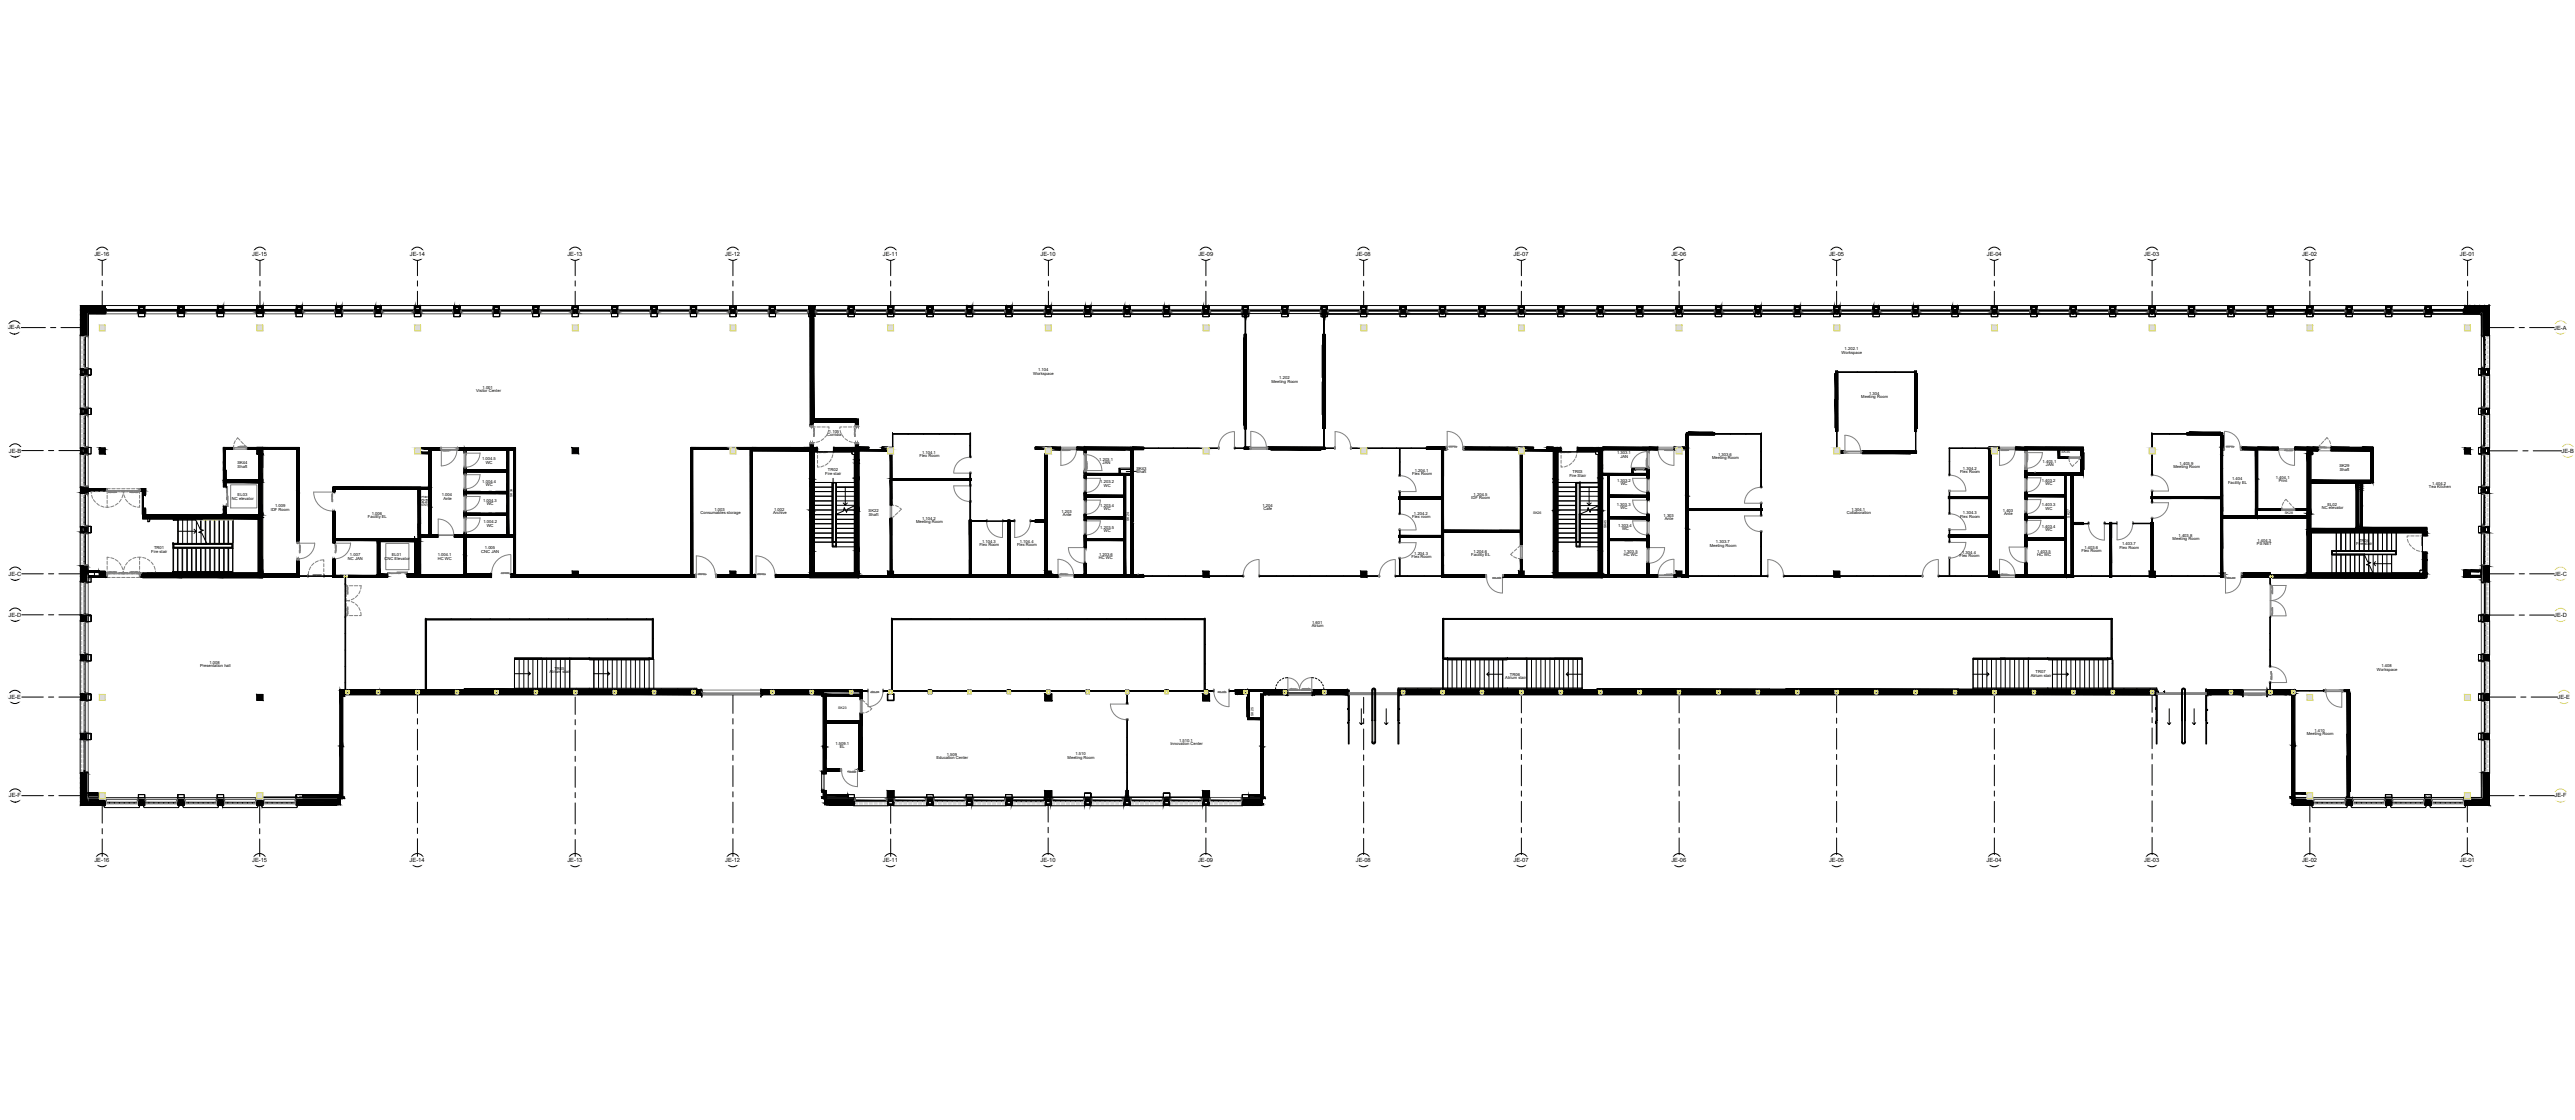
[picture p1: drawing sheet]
<svg xmlns="http://www.w3.org/2000/svg" width="420mm" height="183mm" viewBox="0 0 420 183" stroke-linecap="round" stroke-linejoin="round" font-family="sans-serif">
<defs><g id="words">
<g font-size=".9">
<text x="15.4" y="41.8">JE-16</text>
<text x="41.1" y="41.8">JE-15</text>
<text x="66.9" y="41.8">JE-14</text>
<text x="92.6" y="41.8">JE-13</text>
<text x="118.3" y="41.8">JE-12</text>
<text x="144.1" y="41.8">JE-11</text>
<text x="169.8" y="41.8">JE-10</text>
<text x="195.5" y="41.8">JE-09</text>
<text x="221.2" y="41.8">JE-08</text>
<text x="247" y="41.8">JE-07</text>
<text x="272.7" y="41.8">JE-06</text>
<text x="298.4" y="41.8">JE-05</text>
<text x="324.2" y="41.8">JE-04</text>
<text x="349.9" y="41.8">JE-03</text>
<text x="375.6" y="41.8">JE-02</text>
<text x="401.4" y="41.8">JE-01</text>
<text x="1.3" y="53.7">JE-A</text>
<text x="416.8" y="53.8">JE-A</text>
<text x="1.4" y="73.9">JE-B</text>
<text x="418" y="73.9">JE-B</text>
<text x="1.4" y="94">JE-C</text>
<text x="416.8" y="94">JE-C</text>
<text x="1.4" y="100.7">JE-D</text>
<text x="416.8" y="100.7">JE-D</text>
<text x="1.4" y="114">JE-E</text>
<text x="417.3" y="114.1">JE-E</text>
<text x="1.4" y="130.1">JE-F</text>
<text x="416.8" y="130.1">JE-F</text>
<text x="15.4" y="140.7">JE-16</text>
<text x="41.1" y="140.7">JE-15</text>
<text x="66.8" y="140.7">JE-14</text>
<text x="92.6" y="140.7">JE-13</text>
<text x="118.3" y="140.7">JE-12</text>
<text x="144.1" y="140.7">JE-11</text>
<text x="169.8" y="140.7">JE-10</text>
<text x="195.5" y="140.7">JE-09</text>
<text x="221.2" y="140.7">JE-08</text>
<text x="247" y="140.7">JE-07</text>
<text x="272.7" y="140.7">JE-06</text>
<text x="298.4" y="140.7">JE-05</text>
<text x="324.1" y="140.7">JE-04</text>
<text x="349.9" y="140.7">JE-03</text>
<text x="375.6" y="140.7">JE-02</text>
<text x="401.4" y="140.7">JE-01</text>
</g>
<g font-size=".7">
<text x="300.5" y="57.7">Workspace</text>
<text x="301" y="57.2">1.202.1</text>
<text x="77.7" y="64">Visitor Center</text>
<text x="78.7" y="63.4">1.001</text>
<text x="168.6" y="61.2">Workspace</text>
<text x="169.4" y="60.6">1.104</text>
<text x="207.5" y="62.4">Meeting Room</text>
<text x="208.7" y="61.9">1.202</text>
<text x="303.7" y="64.9">Meeting Room</text>
<text x="305" y="64.4">1.304</text>
<text x="135" y="71.2">Corridor</text>
<text x="135.3" y="70.6">1.105</text>
<text x="38.7" y="75.8">SK44</text>
<text x="38.8" y="76.3">Shaft</text>
<text x="78.7" y="75.1">1.004.5</text>
<text x="79.2" y="75.7">WC</text>
<text x="134.7" y="77.5">Fire stair</text>
<text x="135.1" y="76.9">TR02</text>
<text x="150" y="74.6">Flex Room</text>
<text x="150.5" y="74.1">1.104.1</text>
<text x="179.4" y="75.2">1.203.1</text>
<text x="179.9" y="75.8">JAN</text>
<text x="185.4" y="76.6">SK43</text>
<text x="185.5" y="77.2">Shaft</text>
<text x="230.4" y="77.5">Flex Room</text>
<text x="230.8" y="77">1.204.1</text>
<text x="256.1" y="77.8">Fire Stair</text>
<text x="256.6" y="77.2">TR03</text>
<text x="263.9" y="74.1">1.303.1</text>
<text x="264.4" y="74.7">JAN</text>
<text x="279.4" y="74.9">Meeting Room</text>
<text x="280.3" y="74.3">1.303.6</text>
<text x="319.8" y="77.2">Flex Room</text>
<text x="320.3" y="76.7">1.304.2</text>
<text x="333.3" y="75.5">1.403.1</text>
<text x="333.8" y="76">JAN</text>
<text x="354.6" y="76.4">Meeting Room</text>
<text x="355.6" y="75.8">1.403.9</text>
<text x="381.7" y="76.3">SK29</text>
<text x="381.8" y="76.8">Shaft</text>
<text x="37.8" y="81.6">NC elevator</text>
<text x="38.8" y="81">EL03</text>
<text x="44.2" y="83.3">IDF Room</text>
<text x="44.9" y="82.8">1.009</text>
<text x="69.3" y="82.6" transform="rotate(-90 69.3 82.6)">SK33</text>
<text x="69.8" y="82.5" transform="rotate(-90 69.8 82.5)">Shaft</text>
<text x="72.1" y="81">1.004</text>
<text x="72.3" y="81.6">Ante</text>
<text x="78.7" y="78.8">1.004.4</text>
<text x="78.8" y="81.9">1.004.3</text>
<text x="79.3" y="79.3">WC</text>
<text x="79.4" y="82.4">WC</text>
<text x="114.3" y="83.9">Consumables storage</text>
<text x="116.6" y="83.4">1.003</text>
<text x="126.2" y="83.9">Archive</text>
<text x="126.3" y="83.4">1.002</text>
<text x="141.7" y="83.6">SK22</text>
<text x="173.2" y="83.8">1.203</text>
<text x="179.5" y="82.7">1.203.4</text>
<text x="179.5" y="78.8">1.203.2</text>
<text x="180.1" y="83.2">WC</text>
<text x="180.1" y="79.4">WC</text>
<text x="206" y="82.7">1.204</text>
<text x="206.2" y="83.2">Cafe</text>
<text x="240.1" y="81.4">IDF Room</text>
<text x="240.5" y="80.9">1.204.5</text>
<text x="263.8" y="82.5">1.303.3</text>
<text x="263.9" y="78.6">1.303.2</text>
<text x="264.4" y="83.1">WC</text>
<text x="264.5" y="79.1">WC</text>
<text x="301.3" y="83.8">Collaboration</text>
<text x="302.1" y="83.3">1.304.1</text>
<text x="320.3" y="83.9">1.304.3</text>
<text x="326.8" y="83.6">1.403</text>
<text x="333.2" y="82.6">1.403.3</text>
<text x="333.2" y="78.6">1.403.2</text>
<text x="333.8" y="83.2">WC</text>
<text x="333.8" y="79.1">WC</text>
<text x="363.6" y="78.9">Facility EL</text>
<text x="364.2" y="78.3">1.404</text>
<text x="371.3" y="78.2">1.404.1</text>
<text x="371.8" y="78.7">Print</text>
<text x="378.8" y="83">NC elevator</text>
<text x="379.8" y="82.5">EL02</text>
<text x="396.3" y="79.6">Tea Kitchen</text>
<text x="396.9" y="79.1">1.404.2</text>
<text x="25.1" y="89.6">TR01</text>
<text x="60" y="84.5">Facility EL</text>
<text x="60.7" y="84">1.006</text>
<text x="78.9" y="85.4">1.004.2</text>
<text x="79.1" y="89.6">1.005</text>
<text x="79.4" y="86">WC</text>
<text x="141.8" y="84.1">Shaft</text>
<text x="149.5" y="85.4">Meeting Room</text>
<text x="150.5" y="84.9">1.104.2</text>
<text x="159.8" y="89.1">Flex Room</text>
<text x="160.2" y="88.5">1.104.3</text>
<text x="165.9" y="89.1">Flex Room</text>
<text x="166.4" y="88.5">1.104.4</text>
<text x="173.4" y="84.3">Ante</text>
<text x="179.5" y="86.3">1.203.5</text>
<text x="180.1" y="86.8">WC</text>
<text x="230.4" y="84.5">Flex room</text>
<text x="230.7" y="84">1.204.2</text>
<text x="264" y="86">1.303.4</text>
<text x="264.7" y="86.5">WC</text>
<text x="271.4" y="84.3">1.303</text>
<text x="271.7" y="84.8">Ante</text>
<text x="279" y="89.2">Meeting Room</text>
<text x="280" y="88.6">1.303.7</text>
<text x="319.8" y="84.5">Flex Room</text>
<text x="327" y="84.1">Ante</text>
<text x="333.2" y="86.1">1.403.4</text>
<text x="333.8" y="86.7">WC</text>
<text x="340.1" y="89.6">1.403.6</text>
<text x="345.8" y="89.5">Flex Room</text>
<text x="346.2" y="89">1.403.7</text>
<text x="354.5" y="88.2">Meeting Room</text>
<text x="355.5" y="87.6">1.403.8</text>
<text x="368.3" y="89">PS NET</text>
<text x="368.3" y="88.4">1.404.3</text>
<text x="384.5" y="89">Fire stair</text>
<text x="384.9" y="88.4">TR04</text>
<text x="24.7" y="90.2">Fire stair</text>
<text x="56.8" y="91.3">NC JAN</text>
<text x="57.1" y="90.8">1.007</text>
<text x="62.7" y="91.3">CNC Elevator</text>
<text x="63.9" y="90.8">EL01</text>
<text x="71.4" y="91.3">HC WC</text>
<text x="71.4" y="90.8">1.004.1</text>
<text x="78.5" y="90.2">CNC JAN</text>
<text x="179.3" y="91.2">HC WC</text>
<text x="179.3" y="90.7">1.203.6</text>
<text x="230.3" y="91">Flex Room</text>
<text x="230.8" y="90.5">1.204.3</text>
<text x="240.1" y="90.7">Facility EL</text>
<text x="240.4" y="90.2">1.204.6</text>
<text x="265" y="90.7">HC WC</text>
<text x="265" y="90.2">1.303.5</text>
<text x="319.7" y="91">Flex Room</text>
<text x="320.2" y="90.4">1.304.4</text>
<text x="332.4" y="90.7">HC WC</text>
<text x="332.4" y="90.2">1.403.5</text>
<text x="339.6" y="90.1">Flex Room</text>
<text x="214.1" y="101.8">1.601</text>
<text x="214" y="102.3">Atrium</text>
<text x="32.6" y="108.8">Presentation hall</text>
<text x="34.2" y="108.3">1.008</text>
<text x="89.7" y="109.8">Atrium stair</text>
<text x="90.5" y="109.3">TR05</text>
<text x="245.6" y="110.8">Atrium stair</text>
<text x="246.4" y="110.2">TR06</text>
<text x="331.3" y="110.4">Atrium stair</text>
<text x="332.1" y="109.8">TR07</text>
<text x="387.8" y="109.4">Workspace</text>
<text x="388.6" y="108.9">1.408</text>
<text x="376.4" y="120">Meeting Room</text>
<text x="377.7" y="119.4">1.410</text>
<text x="136.3" y="121.5">1.509.1</text>
<text x="137" y="122">EL</text>
<text x="152.8" y="123.9">Education Center</text>
<text x="154.5" y="123.3">1.509</text>
<text x="174.2" y="123.8">Meeting Room</text>
<text x="175.5" y="123.2">1.510</text>
<text x="191" y="121.6">Innovation Center</text>
<text x="192.4" y="121.1">1.510.1</text>
</g>
<g font-size=".6">
<text x="336.4" y="74">SK35</text>
<text x="83.6" y="81.1" transform="rotate(-90 83.6 81.1)">SK34</text>
<text x="250.1" y="83.8">SK26</text>
<text x="372.8" y="83.9">SK28</text>
<text x="184.2" y="85" transform="rotate(-90 184.2 85)">SK24</text>
<text x="262.1" y="86.2" transform="rotate(-90 262.1 86.2)">SK45</text>
<text x="337.7" y="84.4" transform="rotate(-90 337.7 84.4)">SK27</text>
<text x="136.8" y="115.6">SK23</text>
<text x="204.5" y="116.8" transform="rotate(-90 204.5 116.8)">SK25</text>
</g>
</g></defs>
<!-- layer: A-GLAZ-____-OTLN -->
<g fill="#000" stroke="#000" stroke-width=".16">
<path d="M13.1 49.9v.7zM13.2 50l-.1 .6z"/>
<path d="M13.2 53.9l-.1 .7zM13.1 53.9v.7z"/>
<path d="M13.2 53.1l-.1 .7zM13.1 53.1v.7z"/>
<path d="M13.2 52.3l-.1 .7zM13.1 52.3v.7z"/>
<path d="M13.2 51.5l-.1 .7zM13.1 51.5v.7z"/>
<path d="M13.2 50.7l-.1 .7zM13.1 50.7v.7z"/>
<path d="M13.2 49.9h.6zM13.2 49.9h.6z"/>
<path d="M13.1 54.7l.6 .1v-.1zM13.1 54.7l.6 .1h-.6z"/>
<path d="M13.8 54.9v5.1zM13.8 54.9v5.1z"/>
<path d="M13.8 54.9v5.1zM13.9 54.9l-.1 5.1z"/>
<path d="M13.9 54.9v5.1zM13.9 54.9v5.1z"/>
<path d="M13.9 49.9h.7zM13.9 49.9h.7z"/>
<path d="M14.7 49.9h.8zM14.7 49.9h.8z"/>
<path d="M15.5 49.9h.8zM15.5 49.9h.8z"/>
<path d="M16.3 49.9h.8zM16.3 49.9h.8z"/>
<path d="M17.2 49.9l-.1 .6h.1zM17.1 49.9h.1l-.1 .6z"/>
<path d="M17.3 50.7h5.1zM17.3 50.7h5.1z"/>
<path d="M17.3 50.5l5.1 .1zM17.3 50.5l5.1 .1z"/>
<path d="M17.3 50.6l5.1 .1zM17.3 50.6l5.1 .1z"/>
<path d="M22.7 49.9l-.1 .6h.1zM22.6 49.9h.1l-.1 .6z"/>
<path d="M22.7 49.9h.8zM22.7 49.9h.8z"/>
<path d="M23.6 49.9l-.1 .6h.1zM23.5 49.9h.1l-.1 .6z"/>
<path d="M23.7 50.7h5.2zM23.7 50.7h5.2z"/>
<path d="M23.7 50.5l5.2 .1zM23.7 50.5l5.2 .1z"/>
<path d="M23.7 50.6l5.2 .1zM23.7 50.6l5.2 .1z"/>
<path d="M29.1 49.9l-.1 .6h.1zM29 49.9h.1l-.1 .6z"/>
<path d="M29.2 49.9h.7zM29.2 49.9h.7z"/>
<path d="M30.1 49.9l-.1 .6h.1zM30 49.9h.1l-.1 .6z"/>
<path d="M30.2 50.7h5.1zM30.2 50.7h5.1z"/>
<path d="M30.2 50.5l5.1 .1zM30.2 50.5l5.1 .1z"/>
<path d="M30.2 50.6l5.1 .1zM30.2 50.6l5.1 .1z"/>
<path d="M35.6 49.9l-.1 .6h.1zM35.5 49.9h.1l-.1 .6z"/>
<path d="M35.6 49.9h.8zM35.6 49.9h.8z"/>
<path d="M36.5 49.9l-.1 .6h.1zM36.4 49.9h.1l-.1 .6z"/>
<path d="M36.6 50.7h5.1zM36.6 50.7h5.1z"/>
<path d="M36.6 50.5l5.1 .1zM36.6 50.5l5.1 .1z"/>
<path d="M36.6 50.6l5.1 .1zM36.6 50.6l5.1 .1z"/>
<path d="M42 49.9h.8zM42 49.9h.8z"/>
<path d="M42 49.9l-.1 .6h.1zM41.9 49.9h.1l-.1 .6z"/>
<path d="M42.9 49.9l-.1 .6h.1zM42.8 49.9h.1l-.1 .6z"/>
<path d="M48.4 49.9l-.1 .6h.1zM48.3 49.9h.1l-.1 .6z"/>
<path d="M48.4 49.9h.8zM48.4 49.9h.8z"/>
<path d="M49.4 49.9l-.2 .6h.2zM49.2 49.9h.2l-.2 .6z"/>
<path d="M49.5 50.7h5.1zM49.5 50.7h5.1z"/>
<path d="M49.5 50.5l5.1 .1zM49.5 50.5l5.1 .1z"/>
<path d="M49.5 50.6l5.1 .1zM49.5 50.6l5.1 .1z"/>
<path d="M54.9 49.9l-.2 .6h.2zM54.7 49.9h.2l-.2 .6z"/>
<path d="M54.9 49.9h.8zM54.9 49.9h.8z"/>
<path d="M55.8 49.9l-.1 .6h.1zM55.7 49.9h.1l-.1 .6z"/>
<path d="M55.9 50.7h5.1zM55.9 50.7h5.1z"/>
<path d="M55.9 50.5l5.1 .1zM55.9 50.5l5.1 .1z"/>
<path d="M55.9 50.6l5.1 .1zM55.9 50.6l5.1 .1z"/>
<path d="M61.3 49.9l-.1 .6h.1zM61.2 49.9h.1l-.1 .6z"/>
<path d="M61.3 49.9h.8zM61.3 49.9h.8z"/>
<path d="M62.2 49.9l-.1 .6h.1zM62.1 49.9h.1l-.1 .6z"/>
<path d="M62.4 50.7h5.1zM62.4 50.7h5.1z"/>
<path d="M62.4 50.5l5.1 .1zM62.4 50.5l5.1 .1z"/>
<path d="M62.4 50.6l5.1 .1zM62.4 50.6l5.1 .1z"/>
<path d="M67.7 49.9l-.1 .6h.1zM67.6 49.9h.1l-.1 .6z"/>
<path d="M67.7 49.9h.8zM67.7 49.9h.8z"/>
<path d="M68.6 49.9l-.1 .6h.1zM68.5 49.9h.1l-.1 .6z"/>
<path d="M68.8 50.7h5.1zM68.8 50.7h5.1z"/>
<path d="M68.8 50.5l5.1 .1zM68.8 50.5l5.1 .1z"/>
<path d="M68.8 50.6l5.1 .1zM68.8 50.6l5.1 .1z"/>
<path d="M74.2 49.9h.8zM74.2 49.9h.8z"/>
<path d="M74.2 49.9l-.2 .6h.2zM74 49.9h.2l-.2 .6z"/>
<path d="M75.1 49.9l-.1 .6h.1zM75 49.9h.1l-.1 .6z"/>
<path d="M75.2 50.7h5.1zM75.2 50.7h5.1z"/>
<path d="M75.2 50.5l5.1 .1zM75.2 50.5l5.1 .1z"/>
<path d="M75.2 50.6l5.1 .1zM75.2 50.6l5.1 .1z"/>
<path d="M80.6 49.9l-.1 .6h.1zM80.5 49.9h.1l-.1 .6z"/>
<path d="M80.6 49.9h.8zM80.6 49.9h.8z"/>
<path d="M81.5 49.9l-.1 .6h.1zM81.4 49.9h.1l-.1 .6z"/>
<path d="M81.7 50.7h5.1zM81.7 50.7h5.1z"/>
<path d="M81.7 50.5l5.1 .1zM81.7 50.5l5.1 .1z"/>
<path d="M81.7 50.6l5.1 .1zM81.7 50.6l5.1 .1z"/>
<path d="M87 49.9l-.1 .6h.1zM86.9 49.9h.1l-.1 .6z"/>
<path d="M87 49.9h.8zM87 49.9h.8z"/>
<path d="M87.9 49.9l-.1 .6h.1zM87.8 49.9h.1l-.1 .6z"/>
<path d="M88.1 50.7h5.1zM88.1 50.7h5.1z"/>
<path d="M88.1 50.5l5.1 .1zM88.1 50.5l5.1 .1z"/>
<path d="M88.1 50.6l5.1 .1zM88.1 50.6l5.1 .1z"/>
<path d="M93.4 49.9l-.1 .6h.1zM93.3 49.9h.1l-.1 .6z"/>
<path d="M93.5 49.9h.7zM93.5 49.9h.7z"/>
<path d="M94.4 49.9l-.1 .6h.1zM94.3 49.9h.1l-.1 .6z"/>
<path d="M94.5 50.7h5.2zM94.5 50.7h5.2z"/>
<path d="M94.5 50.5l5.2 .1zM94.5 50.5l5.2 .1z"/>
<path d="M94.5 50.6l5.2 .1zM94.5 50.6l5.2 .1z"/>
<path d="M99.9 49.9l-.1 .6h.1zM99.8 49.9h.1l-.1 .6z"/>
<path d="M99.9 49.9h.8zM99.9 49.9h.8z"/>
<path d="M100.8 49.9l-.1 .6h.1zM100.7 49.9h.1l-.1 .6z"/>
<path d="M101 50.7h5.1zM101 50.7h5.1z"/>
<path d="M101 50.5l5.1 .1zM101 50.5l5.1 .1z"/>
<path d="M101 50.6l5.1 .1zM101 50.6l5.1 .1z"/>
<path d="M106.3 49.9l-.1 .6h.1zM106.2 49.9h.1l-.1 .6z"/>
<path d="M106.3 49.9h.8zM106.3 49.9h.8z"/>
<path d="M107.2 49.9l-.1 .6h.1zM107.1 49.9h.1l-.1 .6z"/>
<path d="M107.4 50.7h5.1zM107.4 50.7h5.1z"/>
<path d="M107.4 50.5l5.1 .1zM107.4 50.5l5.1 .1z"/>
<path d="M107.4 50.6l5.1 .1zM107.4 50.6l5.1 .1z"/>
<path d="M112.7 49.9l-.1 .6h.1zM112.6 49.9h.1l-.1 .6z"/>
<path d="M112.8 49.9h.7zM112.8 49.9h.7z"/>
<path d="M113.7 49.9l-.1 .6h.1zM113.6 49.9h.1l-.1 .6z"/>
<path d="M113.8 50.7h5.2zM113.8 50.7h5.2z"/>
<path d="M113.8 50.5l5.2 .1zM113.8 50.5l5.2 .1z"/>
<path d="M113.8 50.6l5.2 .1zM113.8 50.6l5.2 .1z"/>
<path d="M119.2 49.9l-.1 .6h.1zM119.1 49.9h.1l-.1 .6z"/>
<path d="M119.2 49.9h.8zM119.2 49.9h.8z"/>
<path d="M120.1 49.9l-.1 .6h.1zM120 49.9h.1l-.1 .6z"/>
<path d="M120.2 50.7h5.1zM120.2 50.7h5.1z"/>
<path d="M120.2 50.5l5.1 .1zM120.2 50.5l5.1 .1z"/>
<path d="M120.2 50.6l5.1 .1zM120.2 50.6l5.1 .1z"/>
<path d="M125.6 49.9l-.1 .6h.1zM125.5 49.9h.1l-.1 .6z"/>
<path d="M125.6 49.9h.8zM125.6 49.9h.8z"/>
<path d="M126.5 49.9l-.1 .6h.1zM126.4 49.9h.1l-.1 .6z"/>
<path d="M126.7 50.7h5.1zM126.7 50.7h5.1z"/>
<path d="M126.7 50.5l5.1 .1zM126.7 50.5l5.1 .1z"/>
<path d="M126.7 50.6l5.1 .1zM126.7 50.6l5.1 .1z"/>
<path d="M132 49.9v.6zM132 49.9v.6z"/>
<path d="M132.1 49.9h.7zM132.1 49.9h.7z"/>
<path d="M133 49.9l-.1 .6h.1zM132.9 49.9h.1l-.1 .6z"/>
<path d="M133.1 50.7h5.1zM133.1 50.7h5.1z"/>
<path d="M133.1 50.5l5.1 .1zM133.1 50.5l5.1 .1z"/>
<path d="M133.1 50.6l5.1 .1zM133.1 50.6l5.1 .1z"/>
<path d="M138.5 49.9l-.1 .6h.1zM138.4 49.9h.1l-.1 .6z"/>
<path d="M138.5 49.9h.8zM138.5 49.9h.8z"/>
<path d="M139.4 49.9l-.1 .6h.1zM139.3 49.9h.1l-.1 .6z"/>
<path d="M139.5 50.7h5.2zM139.5 50.7h5.2z"/>
<path d="M139.5 50.5l5.2 .1zM139.5 50.5l5.2 .1z"/>
<path d="M139.5 50.6l5.2 .1zM139.5 50.6l5.2 .1z"/>
<path d="M144.9 49.9l-.1 .6h.1zM144.8 49.9h.1l-.1 .6z"/>
<path d="M144.9 49.9h.8zM144.9 49.9h.8z"/>
<path d="M145.8 49.9v.6zM145.8 49.9v.6z"/>
<path d="M146 50.7h5.1zM146 50.7h5.1z"/>
<path d="M146 50.5l5.1 .1zM146 50.5l5.1 .1z"/>
<path d="M146 50.6l5.1 .1zM146 50.6l5.1 .1z"/>
<path d="M151.3 49.9v.6zM151.3 49.9v.6z"/>
<path d="M151.4 49.9h.7zM151.4 49.9h.7z"/>
<path d="M152.3 49.9l-.1 .6h.1zM152.2 49.9h.1l-.1 .6z"/>
<path d="M152.4 50.7h5.1zM152.4 50.7h5.1z"/>
<path d="M152.4 50.5l5.1 .1zM152.4 50.5l5.1 .1z"/>
<path d="M152.4 50.6l5.1 .1zM152.4 50.6l5.1 .1z"/>
<path d="M157.8 49.9l-.1 .6h.1zM157.7 49.9h.1l-.1 .6z"/>
<path d="M157.8 49.9h.8zM157.8 49.9h.8z"/>
<path d="M158.7 49.9l-.1 .6h.1zM158.6 49.9h.1l-.1 .6z"/>
<path d="M158.8 50.7h5.2zM158.8 50.7h5.2z"/>
<path d="M158.8 50.5l5.2 .1zM158.8 50.5l5.2 .1z"/>
<path d="M158.8 50.6l5.2 .1zM158.8 50.6l5.2 .1z"/>
<path d="M164.2 49.9l-.1 .6h.1zM164.1 49.9h.1l-.1 .6z"/>
<path d="M164.2 49.9h.8zM164.2 49.9h.8z"/>
<path d="M165.1 49.9l-.1 .6h.1zM165 49.9h.1l-.1 .6z"/>
<path d="M165.3 50.7h5.1zM165.3 50.7h5.1z"/>
<path d="M165.3 50.5l5.1 .1zM165.3 50.5l5.1 .1z"/>
<path d="M165.3 50.6l5.1 .1zM165.3 50.6l5.1 .1z"/>
<path d="M170.6 49.9h.9zM170.6 49.9h.9z"/>
<path d="M170.6 49.9v.6zM170.6 49.9v.6z"/>
<path d="M171.6 49.9l-.1 .6h.1zM171.5 49.9h.1l-.1 .6z"/>
<path d="M171.7 50.7h5.1zM171.7 50.7h5.1z"/>
<path d="M171.7 50.5l5.1 .1zM171.7 50.5l5.1 .1z"/>
<path d="M171.7 50.6l5.1 .1zM171.7 50.6l5.1 .1z"/>
<path d="M177.1 49.9l-.1 .6h.1zM177 49.9h.1l-.1 .6z"/>
<path d="M177.1 49.9h.8zM177.1 49.9h.8z"/>
<path d="M178 49.9l-.1 .6h.1zM177.9 49.9h.1l-.1 .6z"/>
<path d="M178.1 50.7h5.2zM178.1 50.7h5.2z"/>
<path d="M178.1 50.5l5.2 .1zM178.1 50.5l5.2 .1z"/>
<path d="M178.1 50.6l5.2 .1zM178.1 50.6l5.2 .1z"/>
<path d="M183.5 49.9l-.1 .6h.1zM183.4 49.9h.1l-.1 .6z"/>
<path d="M183.5 49.9h.8zM183.5 49.9h.8z"/>
<path d="M184.4 49.9l-.1 .6h.1zM184.3 49.9h.1l-.1 .6z"/>
<path d="M184.6 50.7h5.1zM184.6 50.7h5.1z"/>
<path d="M184.6 50.5l5.1 .1zM184.6 50.5l5.1 .1z"/>
<path d="M184.6 50.6l5.1 .1zM184.6 50.6l5.1 .1z"/>
<path d="M189.9 49.9l-.1 .6h.1zM189.8 49.9h.1l-.1 .6z"/>
<path d="M189.9 49.9h.9zM189.9 49.9h.9z"/>
<path d="M190.8 49.9v.6zM190.8 49.9v.6z"/>
<path d="M191 50.7h5.1zM191 50.7h5.1z"/>
<path d="M191 50.5l5.1 .1zM191 50.5l5.1 .1z"/>
<path d="M191 50.6l5.1 .1zM191 50.6l5.1 .1z"/>
<path d="M196.4 49.9l-.1 .6h.1zM196.3 49.9h.1l-.1 .6z"/>
<path d="M196.4 49.9h.8zM196.4 49.9h.8z"/>
<path d="M197.3 49.9l-.1 .6h.1zM197.2 49.9h.1l-.1 .6z"/>
<path d="M197.4 50.7h5.2zM197.4 50.7h5.2z"/>
<path d="M197.4 50.5l5.2 .1zM197.4 50.5l5.2 .1z"/>
<path d="M197.4 50.6l5.2 .1zM197.4 50.6l5.2 .1z"/>
<path d="M202.8 49.9l-.1 .6h.1zM202.7 49.9h.1l-.1 .6z"/>
<path d="M202.8 49.9h.8zM202.8 49.9h.8z"/>
<path d="M203.7 49.9l-.1 .6h.1zM203.6 49.9h.1l-.1 .6z"/>
<path d="M203.9 50.7h5.1zM203.9 50.7h5.1z"/>
<path d="M203.9 50.5l5.1 .1zM203.9 50.5l5.1 .1z"/>
<path d="M203.9 50.6l5.1 .1zM203.9 50.6l5.1 .1z"/>
<path d="M209.2 49.9l-.1 .6h.1zM209.1 49.9h.1l-.1 .6z"/>
<path d="M209.3 49.9h.7zM209.3 49.9h.7z"/>
<path d="M210.1 49.9v.6zM210.1 49.9v.6z"/>
<path d="M210.3 50.7h5.1zM210.3 50.7h5.1z"/>
<path d="M210.3 50.5l5.1 .1zM210.3 50.5l5.1 .1z"/>
<path d="M210.3 50.6l5.1 .1zM210.3 50.6l5.1 .1z"/>
<path d="M215.6 49.9v.6zM215.6 49.9v.6z"/>
<path d="M215.7 49.9h.8zM215.7 49.9h.8z"/>
<path d="M216.6 49.9l-.1 .6h.1zM216.5 49.9h.1l-.1 .6z"/>
<path d="M216.7 50.7h5.2zM216.7 50.7h5.2z"/>
<path d="M216.7 50.5l5.2 .1zM216.7 50.5l5.2 .1z"/>
<path d="M216.7 50.6l5.2 .1zM216.7 50.6l5.2 .1z"/>
<path d="M222.1 49.9l-.1 .6h.1zM222 49.9h.1l-.1 .6z"/>
<path d="M222.1 49.9h.8zM222.1 49.9h.8z"/>
<path d="M223 49.9l-.1 .6h.1zM222.9 49.9h.1l-.1 .6z"/>
<path d="M223.2 50.7h5.1zM223.2 50.7h5.1z"/>
<path d="M223.2 50.5l5.1 .1zM223.2 50.5l5.1 .1z"/>
<path d="M223.2 50.6l5.1 .1zM223.2 50.6l5.1 .1z"/>
<path d="M228.5 49.9l-.1 .6h.1zM228.4 49.9h.1l-.1 .6z"/>
<path d="M228.6 49.9h.7zM228.6 49.9h.7z"/>
<path d="M229.4 49.9v.6zM229.4 49.9v.6z"/>
<path d="M229.6 50.7h5.1zM229.6 50.7h5.1z"/>
<path d="M229.6 50.5l5.1 .1zM229.6 50.5l5.1 .1z"/>
<path d="M229.6 50.6l5.1 .1zM229.6 50.6l5.1 .1z"/>
<path d="M235 49.9l-.1 .6h.1zM234.9 49.9h.1l-.1 .6z"/>
<path d="M235 49.9h.8zM235 49.9h.8z"/>
<path d="M235.9 49.9l-.1 .6h.1zM235.8 49.9h.1l-.1 .6z"/>
<path d="M236 50.7h5.2zM236 50.7h5.2z"/>
<path d="M236 50.5l5.2 .1zM236 50.5l5.2 .1z"/>
<path d="M236 50.6l5.2 .1zM236 50.6l5.2 .1z"/>
<path d="M241.4 49.9l-.1 .6h.1zM241.3 49.9h.1l-.1 .6z"/>
<path d="M241.4 49.9h.8zM241.4 49.9h.8z"/>
<path d="M242.3 49.9l-.1 .6h.1zM242.2 49.9h.1l-.1 .6z"/>
<path d="M242.4 50.7h5.2zM242.4 50.7h5.2z"/>
<path d="M242.4 50.5l5.2 .1zM242.4 50.5l5.2 .1z"/>
<path d="M242.4 50.6l5.2 .1zM242.4 50.6l5.2 .1z"/>
<path d="M247.8 49.9l-.1 .6h.1zM247.7 49.9h.1l-.1 .6z"/>
<path d="M247.9 49.9h.7zM247.9 49.9h.7z"/>
<path d="M248.8 49.9l-.1 .6h.1zM248.7 49.9h.1l-.1 .6z"/>
<path d="M248.9 50.7h5.1zM248.9 50.7h5.1z"/>
<path d="M248.9 50.5l5.1 .1zM248.9 50.5l5.1 .1z"/>
<path d="M248.9 50.6l5.1 .1zM248.9 50.6l5.1 .1z"/>
<path d="M254.3 49.9l-.1 .6h.1zM254.2 49.9h.1l-.1 .6z"/>
<path d="M254.3 49.9h.8zM254.3 49.9h.8z"/>
<path d="M255.2 49.9l-.1 .6h.1zM255.1 49.9h.1l-.1 .6z"/>
<path d="M255.3 50.7h5.1zM255.3 50.7h5.1z"/>
<path d="M255.3 50.5l5.1 .1zM255.3 50.5l5.1 .1z"/>
<path d="M255.3 50.6l5.1 .1zM255.3 50.6l5.1 .1z"/>
<path d="M260.7 49.9l-.1 .6h.1zM260.6 49.9h.1l-.1 .6z"/>
<path d="M260.7 49.9h.8zM260.7 49.9h.8z"/>
<path d="M261.6 49.9l-.1 .6h.1zM261.5 49.9h.1l-.1 .6z"/>
<path d="M261.7 50.7h5.2zM261.7 50.7h5.2z"/>
<path d="M261.7 50.5l5.2 .1zM261.7 50.5l5.2 .1z"/>
<path d="M261.7 50.6l5.2 .1zM261.7 50.6l5.2 .1z"/>
<path d="M267.1 49.9l-.1 .6h.1zM267 49.9h.1l-.1 .6z"/>
<path d="M267.2 49.9h.7zM267.2 49.9h.7z"/>
<path d="M268.1 49.9l-.1 .6h.1zM268 49.9h.1l-.1 .6z"/>
<path d="M268.2 50.7h5.1zM268.2 50.7h5.1z"/>
<path d="M268.2 50.5l5.1 .1zM268.2 50.5l5.1 .1z"/>
<path d="M268.2 50.6l5.1 .1zM268.2 50.6l5.1 .1z"/>
<path d="M273.6 49.9l-.1 .6h.1zM273.5 49.9h.1l-.1 .6z"/>
<path d="M273.6 49.9h.8zM273.6 49.9h.8z"/>
<path d="M274.5 49.9l-.1 .6h.1zM274.4 49.9h.1l-.1 .6z"/>
<path d="M274.6 50.7h5.1zM274.6 50.7h5.1z"/>
<path d="M274.6 50.5l5.1 .1zM274.6 50.5l5.1 .1z"/>
<path d="M274.6 50.6l5.1 .1zM274.6 50.6l5.1 .1z"/>
<path d="M280 49.9l-.1 .6h.1zM279.9 49.9h.1l-.1 .6z"/>
<path d="M280 49.9h.8zM280 49.9h.8z"/>
<path d="M280.9 49.9l-.1 .6h.1zM280.8 49.9h.1l-.1 .6z"/>
<path d="M281.1 50.7h5.1zM281.1 50.7h5.1z"/>
<path d="M281.1 50.5l5.1 .1zM281.1 50.5l5.1 .1z"/>
<path d="M281.1 50.6l5.1 .1zM281.1 50.6l5.1 .1z"/>
<path d="M286.4 49.9l-.1 .6h.1zM286.3 49.9h.1l-.1 .6z"/>
<path d="M286.4 49.9h.8zM286.4 49.9h.8z"/>
<path d="M287.4 49.9l-.2 .6h.2zM287.2 49.9h.2l-.2 .6z"/>
<path d="M287.5 50.7h5.1zM287.5 50.7h5.1z"/>
<path d="M287.5 50.5l5.1 .1zM287.5 50.5l5.1 .1z"/>
<path d="M287.5 50.6l5.1 .1zM287.5 50.6l5.1 .1z"/>
<path d="M292.9 49.9l-.1 .6h.1zM292.8 49.9h.1l-.1 .6z"/>
<path d="M292.9 49.9h.8zM292.9 49.9h.8z"/>
<path d="M293.8 49.9l-.1 .6h.1zM293.7 49.9h.1l-.1 .6z"/>
<path d="M293.9 50.7h5.1zM293.9 50.7h5.1z"/>
<path d="M293.9 50.5l5.1 .1zM293.9 50.5l5.1 .1z"/>
<path d="M293.9 50.6l5.1 .1zM293.9 50.6l5.1 .1z"/>
<path d="M299.3 49.9l-.1 .6h.1zM299.2 49.9h.1l-.1 .6z"/>
<path d="M299.3 49.9h.8zM299.3 49.9h.8z"/>
<path d="M300.2 49.9l-.1 .6h.1zM300.1 49.9h.1l-.1 .6z"/>
<path d="M300.4 50.7h5.1zM300.4 50.7h5.1z"/>
<path d="M300.4 50.5l5.1 .1zM300.4 50.5l5.1 .1z"/>
<path d="M300.4 50.6l5.1 .1zM300.4 50.6l5.1 .1z"/>
<path d="M305.7 49.9l-.1 .6h.1zM305.6 49.9h.1l-.1 .6z"/>
<path d="M305.7 49.9h.8zM305.7 49.9h.8z"/>
<path d="M306.6 49.9l-.1 .6h.1zM306.5 49.9h.1l-.1 .6z"/>
<path d="M306.8 50.7h5.1zM306.8 50.7h5.1z"/>
<path d="M306.8 50.5l5.1 .1zM306.8 50.5l5.1 .1z"/>
<path d="M306.8 50.6l5.1 .1zM306.8 50.6l5.1 .1z"/>
<path d="M312.2 49.9l-.2 .6h.2zM312 49.9h.2l-.2 .6z"/>
<path d="M312.2 49.9h.8zM312.2 49.9h.8z"/>
<path d="M313.1 49.9l-.1 .6h.1zM313 49.9h.1l-.1 .6z"/>
<path d="M313.2 50.7h5.1zM313.2 50.7h5.1z"/>
<path d="M313.2 50.5l5.1 .1zM313.2 50.5l5.1 .1z"/>
<path d="M313.2 50.6l5.1 .1zM313.2 50.6l5.1 .1z"/>
<path d="M318.6 49.9l-.1 .6h.1zM318.5 49.9h.1l-.1 .6z"/>
<path d="M318.6 49.9h.8zM318.6 49.9h.8z"/>
<path d="M319.5 49.9l-.1 .6h.1zM319.4 49.9h.1l-.1 .6z"/>
<path d="M319.7 50.7h5.1zM319.7 50.7h5.1z"/>
<path d="M319.7 50.5l5.1 .1zM319.7 50.5l5.1 .1z"/>
<path d="M319.7 50.6l5.1 .1zM319.7 50.6l5.1 .1z"/>
<path d="M325 49.9l-.1 .6h.1zM324.9 49.9h.1l-.1 .6z"/>
<path d="M325 49.9h.8zM325 49.9h.8z"/>
<path d="M325.9 49.9l-.1 .6h.1zM325.8 49.9h.1l-.1 .6z"/>
<path d="M326.1 50.7h5.1zM326.1 50.7h5.1z"/>
<path d="M326.1 50.5l5.1 .1zM326.1 50.5l5.1 .1z"/>
<path d="M326.1 50.6l5.1 .1zM326.1 50.6l5.1 .1z"/>
<path d="M331.4 49.9l-.1 .6h.1zM331.3 49.9h.1l-.1 .6z"/>
<path d="M331.5 49.9h.7zM331.5 49.9h.7z"/>
<path d="M332.4 49.9l-.1 .6h.1zM332.3 49.9h.1l-.1 .6z"/>
<path d="M332.5 50.7h5.2zM332.5 50.7h5.2z"/>
<path d="M332.5 50.5l5.2 .1zM332.5 50.5l5.2 .1z"/>
<path d="M332.5 50.6l5.2 .1zM332.5 50.6l5.2 .1z"/>
<path d="M337.9 49.9l-.1 .6h.1zM337.8 49.9h.1l-.1 .6z"/>
<path d="M337.9 49.9h.8zM337.9 49.9h.8z"/>
<path d="M338.8 49.9l-.1 .6h.1zM338.7 49.9h.1l-.1 .6z"/>
<path d="M339 50.7h5.1zM339 50.7h5.1z"/>
<path d="M339 50.5l5.1 .1zM339 50.5l5.1 .1z"/>
<path d="M339 50.6l5.1 .1zM339 50.6l5.1 .1z"/>
<path d="M344.3 49.9l-.1 .6h.1zM344.2 49.9h.1l-.1 .6z"/>
<path d="M344.3 49.9h.8zM344.3 49.9h.8z"/>
<path d="M345.2 49.9l-.1 .6h.1zM345.1 49.9h.1l-.1 .6z"/>
<path d="M345.4 50.7h5.1zM345.4 50.7h5.1z"/>
<path d="M345.4 50.5l5.1 .1zM345.4 50.5l5.1 .1z"/>
<path d="M345.4 50.6l5.1 .1zM345.4 50.6l5.1 .1z"/>
<path d="M350.7 49.9l-.1 .6h.1zM350.6 49.9h.1l-.1 .6z"/>
<path d="M350.8 49.9h.7zM350.8 49.9h.7z"/>
<path d="M351.7 49.9l-.1 .6h.1zM351.6 49.9h.1l-.1 .6z"/>
<path d="M351.8 50.7h5.2zM351.8 50.7h5.2z"/>
<path d="M351.8 50.5l5.2 .1zM351.8 50.5l5.2 .1z"/>
<path d="M351.8 50.6l5.2 .1zM351.8 50.6l5.2 .1z"/>
<path d="M357.2 49.9l-.1 .6h.1zM357.1 49.9h.1l-.1 .6z"/>
<path d="M357.2 49.9h.8zM357.2 49.9h.8z"/>
<path d="M358.1 49.9l-.1 .6h.1zM358 49.9h.1l-.1 .6z"/>
<path d="M358.2 50.7h5.2zM358.2 50.7h5.2z"/>
<path d="M358.2 50.5l5.2 .1zM358.2 50.5l5.2 .1z"/>
<path d="M358.2 50.6l5.2 .1zM358.2 50.6l5.2 .1z"/>
<path d="M363.6 49.9l-.1 .6h.1zM363.5 49.9h.1l-.1 .6z"/>
<path d="M363.6 49.9h.8zM363.6 49.9h.8z"/>
<path d="M364.5 49.9l-.1 .6h.1zM364.4 49.9h.1l-.1 .6z"/>
<path d="M364.7 50.7h5.1zM364.7 50.7h5.1z"/>
<path d="M364.7 50.5l5.1 .1zM364.7 50.5l5.1 .1z"/>
<path d="M364.7 50.6l5.1 .1zM364.7 50.6l5.1 .1z"/>
<path d="M370 49.9v.6zM370 49.9v.6z"/>
<path d="M370.1 49.9h.7zM370.1 49.9h.7z"/>
<path d="M371 49.9l-.1 .6h.1zM370.9 49.9h.1l-.1 .6z"/>
<path d="M376.5 49.9l-.1 .6h.1zM376.4 49.9h.1l-.1 .6z"/>
<path d="M376.5 49.9h.8zM376.5 49.9h.8z"/>
<path d="M377.4 49.9l-.1 .6h.1zM377.3 49.9h.1l-.1 .6z"/>
<path d="M377.5 50.7h5.2zM377.5 50.7h5.2z"/>
<path d="M377.5 50.5l5.2 .1zM377.5 50.5l5.2 .1z"/>
<path d="M377.5 50.6l5.2 .1zM377.5 50.6l5.2 .1z"/>
<path d="M382.9 49.9l-.1 .6h.1zM382.8 49.9h.1l-.1 .6z"/>
<path d="M382.9 49.9h.8zM382.9 49.9h.8z"/>
<path d="M383.8 49.9v.6zM383.8 49.9v.6z"/>
<path d="M384 50.7h5.1zM384 50.7h5.1z"/>
<path d="M384 50.5l5.1 .1zM384 50.5l5.1 .1z"/>
<path d="M384 50.6l5.1 .1zM384 50.6l5.1 .1z"/>
<path d="M389.3 49.9v.6zM389.3 49.9v.6z"/>
<path d="M389.4 49.9h.7zM389.4 49.9h.7z"/>
<path d="M390.3 49.9l-.1 .6h.1zM390.2 49.9h.1l-.1 .6z"/>
<path d="M390.4 50.7h5.1zM390.4 50.7h5.1z"/>
<path d="M390.4 50.5l5.1 .1zM390.4 50.5l5.1 .1z"/>
<path d="M390.4 50.6l5.1 .1zM390.4 50.6l5.1 .1z"/>
<path d="M395.8 49.9l-.1 .6h.1zM395.7 49.9h.1l-.1 .6z"/>
<path d="M395.8 49.9h.8zM395.8 49.9h.8z"/>
<path d="M396.7 49.9l-.1 .6h.1zM396.6 49.9h.1l-.1 .6z"/>
<path d="M402.2 49.9l-.1 .6h.1zM402.1 49.9h.1l-.1 .6z"/>
<path d="M402.2 49.9h.8zM402.2 49.9h.8z"/>
<path d="M403 49.9h.8zM403 49.9h.8z"/>
<path d="M403.8 49.9h.8zM403.8 49.9h.8z"/>
<path d="M405.3 54.9l.1 5.1zM405.3 54.9l.1 5.1z"/>
<path d="M404.6 49.9h.8zM404.6 49.9h.8z"/>
<path d="M405.4 54.9l.1 4.2zM405.4 54.9l.1 4.2z"/>
<path d="M405.4 59.1l.1 .9zM405.4 59.1l.1 .9z"/>
<path d="M405.5 54.9v5.1zM405.5 54.9v5.1z"/>
<path d="M405.6 54.7v.1h.6zM405.6 54.7h.6v.1z"/>
<path d="M406.1 50v.6l.1-.7zM406.2 49.9v.7h-.1z"/>
<path d="M405.4 49.9h.7zM405.4 49.9h.7z"/>
<path d="M406.2 53.9l-.1 .7h.1zM406.1 53.9h.1l-.1 .7z"/>
<path d="M406.2 53.1l-.1 .7h.1zM406.1 53.1h.1l-.1 .7z"/>
<path d="M406.2 52.3l-.1 .7h.1zM406.1 52.3h.1l-.1 .7z"/>
<path d="M406.2 51.5l-.1 .7h.1zM406.1 51.5h.1l-.1 .7z"/>
<path d="M406.2 50.7l-.1 .7h.1zM406.1 50.7h.1l-.1 .7z"/>
<path d="M13.2 60.3l-.1 .8zM13.1 60.3v.8z"/>
<path d="M13.2 73.2l-.1 .7zM13.1 73.2v.7z"/>
<path d="M13.2 66.7l-.1 .8zM13.1 66.7v.8z"/>
<path d="M13.1 60.2l.6 .1v-.1zM13.1 60.2l.6 .1h-.6z"/>
<path d="M13.1 67.5l.6 .1v-.1zM13.1 67.5l.6 .1h-.6z"/>
<path d="M13.1 73l.6 .1v-.1zM13.1 73l.6 .1h-.6z"/>
<path d="M13.1 61.1l.6 .1v-.1zM13.1 61.1l.6 .1h-.6z"/>
<path d="M13.1 66.6l.6 .1v-.1zM13.1 66.6l.6 .1h-.6z"/>
<path d="M13.1 74l.6 .1v-.1zM13.1 74l.6 .1h-.6z"/>
<path d="M13.1 79.5l.6 .1v-.1zM13.1 79.5l.6 .1h-.6z"/>
<path d="M13.8 61.3v5.1zM13.8 61.3v5.1z"/>
<path d="M13.8 67.8v5.1zM13.8 67.8v5.1z"/>
<path d="M13.8 74.2v5.1zM13.8 74.2v5.1z"/>
<path d="M13.8 61.3v5.1zM13.9 61.3l-.1 5.1z"/>
<path d="M13.8 67.8v5.1zM13.9 67.8l-.1 5.1z"/>
<path d="M13.8 74.2v5.1zM13.9 74.2l-.1 5.1z"/>
<path d="M13.9 61.3v5.1zM13.9 61.3v5.1z"/>
<path d="M13.9 67.8v5.1zM13.9 67.8v5.1z"/>
<path d="M13.9 74.2v5.1zM13.9 74.2v5.1z"/>
<path d="M405.3 61.3v5.1zM405.4 61.3l-.1 5.1z"/>
<path d="M405.3 67.8v5.1zM405.4 67.8l-.1 5.1z"/>
<path d="M405.3 74.2v5.1zM405.4 74.2l-.1 5.1z"/>
<path d="M405.4 61.3v5.1zM405.5 61.3l-.1 5.1z"/>
<path d="M405.4 67.8v5.1zM405.4 67.8v5.1z"/>
<path d="M405.4 67.8v5.1zM405.5 67.8l-.1 5.1z"/>
<path d="M405.4 74.2v5.1zM405.4 74.2v5.1z"/>
<path d="M405.4 74.2v5.1zM405.5 74.2l-.1 5.1z"/>
<path d="M405.5 61.3v5.1zM405.5 61.3v5.1z"/>
<path d="M405.5 67.8v5.1zM405.5 67.8v5.1z"/>
<path d="M405.5 74.2v5.1zM405.5 74.2v5.1z"/>
<path d="M405.6 60.2v.1h.6zM405.6 60.2h.6v.1z"/>
<path d="M405.6 67.5v.1h.6zM405.6 67.5h.6v.1z"/>
<path d="M405.6 73v.1h.6zM405.6 73h.6v.1z"/>
<path d="M405.6 61.1v.1h.6zM405.6 61.1h.6v.1z"/>
<path d="M405.6 66.6v.1h.6zM405.6 66.6h.6v.1z"/>
<path d="M405.6 74v.1h.6zM405.6 74h.6v.1z"/>
<path d="M405.6 79.5v.1h.6zM405.6 79.5h.6v.1z"/>
<path d="M406.2 60.3l-.1 .8h.1zM406.1 60.3h.1l-.1 .8z"/>
<path d="M406.2 73.2l-.1 .7h.1zM406.1 73.2h.1l-.1 .7z"/>
<path d="M406.2 66.7l-.1 .8h.1zM406.1 66.7h.1l-.1 .8z"/>
<path d="M13.1 94v.9zM13.2 94l-.1 .9z"/>
<path d="M13.2 92.4l-.1 .8zM13.1 92.4v.8z"/>
<path d="M13.2 93.2l-.1 .8zM13.1 93.2v.8z"/>
<path d="M13.2 86l-.1 .8zM13.1 86v.8z"/>
<path d="M13.2 79.6l-.1 .8zM13.1 79.6v.8z"/>
<path d="M13.1 86.8l.6 .1v-.1zM13.1 86.8l.6 .1h-.6z"/>
<path d="M13.1 92.3l.6 .1v-.1zM13.1 92.3l.6 .1h-.6z"/>
<path d="M13.1 94.9h.6zM13.1 94.9h.6h-.6z"/>
<path d="M13.1 80.4l.6 .1v-.1zM13.1 80.4l.6 .1h-.6z"/>
<path d="M13.1 85.9l.6 .1v-.1zM13.1 85.9l.6 .1h-.6z"/>
<path d="M13.8 80.6v5.1zM13.8 80.6v5.1z"/>
<path d="M13.8 87.1v5.1zM13.8 87.1v5.1z"/>
<path d="M13.8 80.6v5.1zM13.9 80.6l-.1 5.1z"/>
<path d="M13.8 87.1v5.1zM13.9 87.1l-.1 5.1z"/>
<path d="M13.9 80.6v5.1zM13.9 80.6v5.1z"/>
<path d="M13.9 87.1v5.1zM13.9 87.1v5.1z"/>
<path d="M405.3 80.6v5.1zM405.4 80.6l-.1 5.1z"/>
<path d="M405.3 87.1v5.1zM405.4 87.1l-.1 5.1z"/>
<path d="M405.4 80.6v5.1zM405.4 80.6v5.1z"/>
<path d="M405.4 80.6v5.1zM405.5 80.6l-.1 5.1z"/>
<path d="M405.4 87.1v5.1zM405.5 87.1l-.1 5.1z"/>
<path d="M405.4 95.1v5.1zM405.5 95.1l-.1 5.1z"/>
<path d="M405.5 80.6v5.1zM405.5 80.6v5.1z"/>
<path d="M405.5 87.1v5.1zM405.5 87.1v5.1z"/>
<path d="M405.5 95.1v5.1zM405.6 95.1l-.1 5.1z"/>
<path d="M405.6 80.4v.1h.6zM405.6 80.4h.6v.1z"/>
<path d="M405.6 85.9v.1h.6zM405.6 85.9h.6v.1z"/>
<path d="M405.6 86.8v.1h.6zM405.6 86.8h.6v.1z"/>
<path d="M405.6 92.3v.1h.6zM405.6 92.3h.6v.1z"/>
<path d="M405.6 94.9h.6zM405.6 94.9h.6z"/>
<path d="M406.2 86l-.1 .8h.1zM406.1 86h.1l-.1 .8z"/>
<path d="M406.2 92.4l-.1 .8h.1zM406.1 92.4h.1l-.1 .8z"/>
<path d="M406.2 94.1l-.1 .8h.1zM406.1 94.1h.1l-.1 .8z"/>
<path d="M406.2 93.3l-.1 .7h.1zM406.1 93.3h.1l-.1 .7z"/>
<path d="M406.2 79.6l-.1 .8h.1zM406.1 79.6h.1l-.1 .8z"/>
<path d="M13.1 119.8v.7zM13.2 119.8l-.1 .7z"/>
<path d="M13.1 113.4v.7zM13.2 113.4l-.1 .7z"/>
<path d="M13.1 106.9v.8zM13.2 106.9l-.1 .8z"/>
<path d="M13.1 100.5v.7zM13.2 100.5l-.1 .7z"/>
<path d="M13.1 119.7h.6zM13.1 119.7h.6h-.6z"/>
<path d="M13.1 114.2h.6zM13.1 114.2h.6h-.6z"/>
<path d="M13.1 113.2l.6 .1v-.1zM13.1 113.2l.6 .1h-.6z"/>
<path d="M13.1 107.7l.6 .1v-.1zM13.1 107.7l.6 .1h-.6z"/>
<path d="M13.1 106.8l.6 .1v-.1zM13.1 106.8l.6 .1h-.6z"/>
<path d="M13.1 101.3l.6 .1v-.1zM13.1 101.3l.6 .1h-.6z"/>
<path d="M13.1 100.4h.6zM13.1 100.4h.6h-.6z"/>
<path d="M405.4 114.4v5.1zM405.4 114.4v5.1z"/>
<path d="M405.4 101.5v5.2zM405.4 101.5v5.2z"/>
<path d="M405.4 108v5.1zM405.4 108v5.1z"/>
<path d="M405.4 95.1v5.1zM405.4 95.1v5.1z"/>
<path d="M405.4 114.4v5.1zM405.5 114.4l-.1 5.1z"/>
<path d="M405.4 101.5v5.2zM405.5 101.5l-.1 5.2z"/>
<path d="M405.4 108v5.1zM405.5 108l-.1 5.1z"/>
<path d="M405.5 114.4v5.1zM405.6 114.4l-.1 5.1z"/>
<path d="M405.5 101.5v5.2zM405.6 101.5l-.1 5.2z"/>
<path d="M405.5 108v5.1zM405.6 108l-.1 5.1z"/>
<path d="M405.6 100.4h.6zM405.6 100.4h.6z"/>
<path d="M405.6 101.3v.1h.6zM405.6 101.3h.6v.1z"/>
<path d="M405.6 106.8v.1h.6zM405.6 106.8h.6v.1z"/>
<path d="M405.6 107.7v.1h.6zM405.6 107.7h.6v.1z"/>
<path d="M405.6 113.2v.1h.6zM405.6 113.2h.6v.1z"/>
<path d="M405.6 114.2h.6zM405.6 114.2h.6z"/>
<path d="M405.6 119.7h.6zM405.6 119.7h.6z"/>
<path d="M406.2 100.5l-.1 .7h.1zM406.1 100.5h.1l-.1 .7z"/>
<path d="M406.2 106.9l-.1 .8h.1zM406.1 106.9h.1l-.1 .8z"/>
<path d="M406.2 113.4l-.1 .7h.1zM406.1 113.4h.1l-.1 .7z"/>
<path d="M13.2 129.4l-.1 .8zM13.1 129.4v.8z"/>
<path d="M13.2 128.6l-.1 .8zM13.1 128.6v.8z"/>
<path d="M13.2 127.8l-.1 .8zM13.1 127.8v.8z"/>
<path d="M13.2 127l-.1 .8zM13.1 127v.8z"/>
<path d="M13.2 130.2l-.1 .6zM13.1 130.2v.6z"/>
<path d="M13.2 126.2l-.1 .8zM13.1 126.2v.8z"/>
<path d="M13.2 131.4h.6zM13.2 131.3l.6 .1z"/>
<path d="M13.2 130.8l-.1 .6zM13.1 130.8v.6z"/>
<path d="M13.1 126.1l.6 .1v-.1zM13.1 126.1l.6 .1h-.6z"/>
<path d="M13.1 120.6l.6 .1v-.1zM13.1 120.6l.6 .1h-.6z"/>
<path d="M13.9 131.3l.7 .1zM13.9 131.3l.7 .1z"/>
<path d="M14.7 131.3l.8 .1zM14.7 131.3l.8 .1z"/>
<path d="M15.5 131.3l.8 .1zM15.5 131.3l.8 .1z"/>
<path d="M16.3 131.3l.8 .1zM16.3 131.3l.8 .1z"/>
<path d="M17.1 130.8v.6l.1-.6zM17.2 130.8v.6h-.1z"/>
<path d="M17.3 131h5.1zM17.3 131h5.1z"/>
<path d="M17.3 130.9l5.1 .1zM17.3 130.9l5.1 .1z"/>
<path d="M17.3 131l5.1 .1zM17.3 131l5.1 .1z"/>
<path d="M22.6 130.8v.6l.1-.6zM22.7 130.8v.6h-.1z"/>
<path d="M22.7 131.3l.8 .1zM22.7 131.3l.8 .1z"/>
<path d="M23.5 130.8v.6l.1-.6zM23.6 130.8v.6h-.1z"/>
<path d="M23.7 131h5.2zM23.7 131h5.2z"/>
<path d="M23.7 130.9l5.2 .1zM23.7 130.9l5.2 .1z"/>
<path d="M23.7 131l5.2 .1zM23.7 131l5.2 .1z"/>
<path d="M29 130.8v.6l.1-.6zM29.1 130.8v.6h-.1z"/>
<path d="M29.2 131.3l.7 .1zM29.2 131.3l.7 .1z"/>
<path d="M30 130.8v.6l.1-.6zM30.1 130.8v.6h-.1z"/>
<path d="M30.2 131h5.1zM30.2 131h5.1z"/>
<path d="M30.2 130.9l5.1 .1zM30.2 130.9l5.1 .1z"/>
<path d="M30.2 131l5.1 .1zM30.2 131l5.1 .1z"/>
<path d="M35.5 130.8v.6l.1-.6zM35.6 130.8v.6h-.1z"/>
<path d="M35.6 131.3l.8 .1zM35.6 131.3l.8 .1z"/>
<path d="M36.4 130.8v.6l.1-.6zM36.5 130.8v.6h-.1z"/>
<path d="M36.6 131h5.1zM36.6 131h5.1z"/>
<path d="M36.6 130.9l5.1 .1zM36.6 130.9l5.1 .1z"/>
<path d="M36.6 131l5.1 .1zM36.6 131l5.1 .1z"/>
<path d="M41.9 130.8v.6l.1-.6zM42 130.8v.6h-.1z"/>
<path d="M42 131.3l.8 .1zM42 131.3l.8 .1z"/>
<path d="M42.8 130.8v.6l.1-.6zM42.9 130.8v.6h-.1z"/>
<path d="M43.1 131h5.1zM43.1 131h5.1z"/>
<path d="M43.1 130.9l5.1 .1zM43.1 130.9l5.1 .1z"/>
<path d="M43.1 131l5.1 .1zM43.1 131l5.1 .1z"/>
<path d="M48.3 130.8v.6l.1-.6zM48.4 130.8v.6h-.1z"/>
<path d="M48.4 131.3l.8 .1zM48.4 131.3l.8 .1z"/>
<path d="M49.2 131.3l.8 .1zM49.2 131.3l.8 .1z"/>
<path d="M50 131.3l.8 .1zM50 131.3l.8 .1z"/>
<path d="M50.8 131.3l.8 .1zM50.8 131.3l.8 .1z"/>
<path d="M51.6 131.3l.9 .1zM51.6 131.3l.9 .1z"/>
<path d="M52.5 131.3l.8 .1zM52.5 131.3l.8 .1z"/>
<path d="M53.3 131.3l.8 .1zM53.3 131.3l.8 .1z"/>
<path d="M54.1 131.3l.8 .1zM54.1 131.3l.8 .1z"/>
<path d="M135.3 131.3l.8 .1zM135.3 131.3l.8 .1z"/>
<path d="M136.1 131.3l.8 .1zM136.1 131.3l.8 .1z"/>
<path d="M136.9 131.3l.8 .1zM136.9 131.3l.8 .1z"/>
<path d="M137.7 131.3l.8 .1zM137.7 131.3l.8 .1z"/>
<path d="M138.5 131.3l.8 .1zM138.5 131.3l.8 .1z"/>
<path d="M139.3 130.8v.6l.1-.6zM139.4 130.8v.6h-.1z"/>
<path d="M139.5 130.7h5.2zM139.5 130.7h5.2z"/>
<path d="M139.5 130.6h5.2zM139.5 130.6h5.2z"/>
<path d="M139.5 130.7h5.2zM139.5 130.7h5.2z"/>
<path d="M144.8 130.8v.6l.1-.6zM144.9 130.8v.6h-.1z"/>
<path d="M144.9 131.3v.1h.8zM144.9 131.3h.8v.1z"/>
<path d="M145.8 130.8v.6v-.6zM145.8 130.8v.6z"/>
<path d="M146 130.7h5.1zM146 130.7h5.1z"/>
<path d="M146 130.6h5.1zM146 130.6h5.1z"/>
<path d="M146 130.7h5.1zM146 130.7h5.1z"/>
<path d="M151.3 130.8v.6v-.6zM151.3 130.8v.6z"/>
<path d="M151.4 131.3v.1h.7zM151.4 131.3h.7v.1z"/>
<path d="M152.2 130.8v.6l.1-.6zM152.3 130.8v.6h-.1z"/>
<path d="M152.4 130.7h5.1zM152.4 130.7h5.1z"/>
<path d="M152.4 130.6h5.1zM152.4 130.6h5.1z"/>
<path d="M152.4 130.7h5.1zM152.4 130.7h5.1z"/>
<path d="M157.7 130.8v.6l.1-.6zM157.8 130.8v.6h-.1z"/>
<path d="M157.8 131.3v.1h.8zM157.8 131.3h.8v.1z"/>
<path d="M158.6 130.8v.6l.1-.6zM158.7 130.8v.6h-.1z"/>
<path d="M158.8 130.7h5.2zM158.8 130.7h5.2z"/>
<path d="M158.8 130.6h5.2zM158.8 130.6h5.2z"/>
<path d="M158.8 130.7h5.2zM158.8 130.7h5.2z"/>
<path d="M164.1 130.8v.6l.1-.6zM164.2 130.8v.6h-.1z"/>
<path d="M164.2 131.3v.1h.8zM164.2 131.3h.8v.1z"/>
<path d="M165 130.8v.6l.1-.6zM165.1 130.8v.6h-.1z"/>
<path d="M165.4 130.7h4.9zM165.4 130.7h4.9z"/>
<path d="M165.4 130.6h4.9zM165.4 130.6h4.9z"/>
<path d="M165.4 130.7h4.9zM165.4 130.7h4.9z"/>
<path d="M170.6 130.8v.6v-.6zM170.6 130.8v.6z"/>
<path d="M170.6 131.3v.1h.9zM170.6 131.3h.9v.1z"/>
<path d="M171.5 130.8v.6l.1-.6zM171.6 130.8v.6h-.1z"/>
<path d="M171.7 130.7h5.1zM171.7 130.7h5.1z"/>
<path d="M171.7 130.6h5.1zM171.7 130.6h5.1z"/>
<path d="M171.7 130.7h5.1zM171.7 130.7h5.1z"/>
<path d="M177 130.8v.6l.1-.6zM177.1 130.8v.6h-.1z"/>
<path d="M177.1 131.3v.1h.8zM177.1 131.3h.8v.1z"/>
<path d="M177.9 130.8v.6l.1-.6zM178 130.8v.6h-.1z"/>
<path d="M178.1 130.7h5.2zM178.1 130.7h5.2z"/>
<path d="M178.1 130.6h5.2zM178.1 130.6h5.2z"/>
<path d="M178.1 130.7h5.2zM178.1 130.7h5.2z"/>
<path d="M183.4 130.8v.6l.1-.6zM183.5 130.8v.6h-.1z"/>
<path d="M183.5 131.3v.1h.8zM183.5 131.3h.8v.1z"/>
<path d="M184.3 130.8v.6l.1-.6zM184.4 130.8v.6h-.1z"/>
<path d="M184.6 130.7h5.1zM184.6 130.7h5.1z"/>
<path d="M184.6 130.6h5.1zM184.6 130.6h5.1z"/>
<path d="M184.6 130.7h5.1zM184.6 130.7h5.1z"/>
<path d="M189.8 130.8v.6l.1-.6zM189.9 130.8v.6h-.1z"/>
<path d="M189.9 131.3v.1h.9zM189.9 131.3h.9v.1z"/>
<path d="M190.8 130.8v.6v-.6zM190.8 130.8v.6z"/>
<path d="M191 130.7h5.1zM191 130.7h5.1z"/>
<path d="M191 130.6h5.1zM191 130.6h5.1z"/>
<path d="M191 130.7h5.1zM191 130.7h5.1z"/>
<path d="M196.3 130.8v.6l.1-.6zM196.4 130.8v.6h-.1z"/>
<path d="M196.4 131.3v.1h.8zM196.4 131.3h.8v.1z"/>
<path d="M197.2 130.8v.6l.1-.6zM197.3 130.8v.6h-.1z"/>
<path d="M197.4 130.7h5.2zM197.4 130.7h5.2z"/>
<path d="M197.4 130.6h5.2zM197.4 130.6h5.2z"/>
<path d="M197.4 130.7h5.2zM197.4 130.7h5.2z"/>
<path d="M202.7 130.8v.6l.1-.6zM202.8 130.8v.6h-.1z"/>
<path d="M202.8 131.3v.1h.8zM202.8 131.3h.8v.1z"/>
<path d="M203.6 131.3v.1h.8zM203.6 131.3h.8v.1z"/>
<path d="M204.4 131.3v.1h.8zM204.4 131.3h.8v.1z"/>
<path d="M205.2 131.3v.1h.6zM205.2 131.3h.6v.1z"/>
<path d="M374.3 131.3l.6 .1zM374.3 131.3l.6 .1z"/>
<path d="M374.9 131.3l.8 .1zM374.9 131.3l.8 .1z"/>
<path d="M375.7 131.3l.8 .1zM375.7 131.3l.8 .1z"/>
<path d="M376.5 131.3l.8 .1zM376.5 131.3l.8 .1z"/>
<path d="M377.3 130.8v.6l.1-.6zM377.4 130.8v.6h-.1z"/>
<path d="M377.5 131l5.2 .1zM377.5 131l5.2 .1z"/>
<path d="M377.5 130.9l5.2 .1zM377.5 130.9l5.2 .1z"/>
<path d="M377.5 131h5.2zM377.5 131h5.2z"/>
<path d="M382.8 130.8v.6l.1-.6zM382.9 130.8v.6h-.1z"/>
<path d="M382.9 131.3l.8 .1zM382.9 131.3l.8 .1z"/>
<path d="M383.8 130.8v.6v-.6zM383.8 130.8v.6z"/>
<path d="M384 131l5.1 .1zM384 131l5.1 .1z"/>
<path d="M384 130.9l5.1 .1zM384 130.9l5.1 .1z"/>
<path d="M384 131h5.1zM384 131h5.1z"/>
<path d="M389.3 130.8v.6v-.6zM389.3 130.8v.6z"/>
<path d="M389.4 131.3l.7 .1zM389.4 131.3l.7 .1z"/>
<path d="M390.2 130.8v.6l.1-.6zM390.3 130.8v.6h-.1z"/>
<path d="M390.4 131l5.1 .1zM390.4 131l5.1 .1z"/>
<path d="M390.4 130.9l5.1 .1zM390.4 130.9l5.1 .1z"/>
<path d="M390.4 131h5.1zM390.4 131h5.1z"/>
<path d="M395.7 130.8v.6l.1-.6zM395.8 130.8v.6h-.1z"/>
<path d="M395.8 131.3l.8 .1zM395.8 131.3l.8 .1z"/>
<path d="M396.6 130.8v.6l.1-.6zM396.7 130.8v.6h-.1z"/>
<path d="M396.8 131l5.2 .1zM396.8 131l5.2 .1z"/>
<path d="M396.8 130.9l5.2 .1zM396.8 130.9l5.2 .1z"/>
<path d="M396.8 131h5.2zM396.8 131h5.2z"/>
<path d="M402.1 130.8v.6l.1-.6zM402.2 130.8v.6h-.1z"/>
<path d="M402.2 131.3l.8 .1zM402.2 131.3l.8 .1z"/>
<path d="M403 131.3l.8 .1zM403 131.3l.8 .1z"/>
<path d="M403.8 131.3l.8 .1zM403.8 131.3l.8 .1z"/>
<path d="M405.4 120.8v5.1zM405.4 120.8v5.1z"/>
<path d="M405.4 120.8v5.1zM405.5 120.8l-.1 5.1z"/>
<path d="M404.6 131.3l.8 .1zM404.6 131.3l.8 .1z"/>
<path d="M405.5 120.8v5.1zM405.6 120.8l-.1 5.1z"/>
<path d="M405.6 120.6v.1h.6zM405.6 120.6h.6v.1z"/>
<path d="M405.6 126.1v.1h.6zM405.6 126.1h.6v.1z"/>
<path d="M405.4 131.3l.7 .1zM405.4 131.3l.7 .1z"/>
<path d="M406.1 131.3v.1zM406.1 131.3v.1z"/>
<path d="M406.2 119.8l-.1 .7h.1zM406.1 119.8h.1l-.1 .7z"/>
<path d="M406.2 126.2l-.1 .8h.1zM406.1 126.2h.1l-.1 .8z"/>
<path d="M406.2 129.4l-.1 .8h.1zM406.1 129.4h.1l-.1 .8z"/>
<path d="M406.2 128.6l-.1 .8h.1zM406.1 128.6h.1l-.1 .8z"/>
<path d="M406.2 127.8l-.1 .8h.1zM406.1 127.8h.1l-.1 .8z"/>
<path d="M406.2 127l-.1 .8h.1zM406.1 127h.1l-.1 .8z"/>
<path d="M406.2 130.2l-.1 .6h.1zM406.1 130.2h.1l-.1 .6z"/>
<path d="M406.2 130.8l-.1 .5 .1 .1zM406.1 130.8h.1l-.1 .5z"/>
</g>
<!-- layer: A-WALL-____-OTLN -->
<g fill="#000" stroke="#000" stroke-width=".16">
<path d="M43.1 50.7h5.1zM43.1 50.7h5.1z"/>
<path d="M43.1 50.5l5.1 .1zM43.1 50.5l5.1 .1z"/>
<path d="M43.1 50.6l5.1 .1zM43.1 50.6l5.1 .1z"/>
<path d="M371.1 50.7h5.1zM371.1 50.7h5.1z"/>
<path d="M371.1 50.5l5.1 .1zM371.1 50.5l5.1 .1z"/>
<path d="M371.1 50.6l5.1 .1zM371.1 50.6l5.1 .1z"/>
<path d="M396.8 50.7h5.2zM396.8 50.7h5.2z"/>
<path d="M396.8 50.5l5.2 .1zM396.8 50.5l5.2 .1z"/>
<path d="M396.8 50.6l5.2 .1zM396.8 50.6l5.2 .1z"/>
</g>
<!-- layer: A-DETL-____-MBND -->
<g fill="none" stroke="#000" stroke-width=".16">
<path d="M17 50.2h-3.6v4.4M22.8 50.2h.6M29.2 50.2h.6M35.6 50.2h.7M42.1 50.2h.6M48.5 50.2h.6M54.9 50.2h.7M61.4 50.2h.6M67.8 50.2h.7M74.3 50.2h.6M80.7 50.2h.6M87.1 50.2h.7"/>
<path d="M93.6 50.2h.6M99.9 50.2h.7M106.4 50.2h.7M112.8 50.2h.7M119.3 50.2h.6M125.7 50.2h.7M132.1 50.2h.1M132.7 50.2h.1M138.6 50.2h.6M145 50.2h.6M151.4 50.2h.7M157.9 50.2h.6"/>
<path d="M164.3 50.2h.6M170.7 50.2h.7M177.2 50.2h.6M183.6 50.2h.6M190 50.2h.7M196.5 50.2h.6M202.9 50.2h.6M209.3 50.2h.7M215.8 50.2h.6M222.2 50.2h.6M228.6 50.2h.7M235 50.2h.7"/>
<path d="M241.5 50.2h.6M247.9 50.2h.7M254.3 50.2h.7M260.8 50.2h.6M267.2 50.2h.6M273.6 50.2h.7M280.1 50.2h.6M286.5 50.2h.6M292.9 50.2h.7M299.4 50.2h.6M305.8 50.2h.7M312.3 50.2h.6"/>
<path d="M318.7 50.2h.6M325.1 50.2h.7M331.6 50.2h.6M338 50.2h.6M344.4 50.2h.7M350.8 50.2h.7M357.3 50.2h.6M363.7 50.2h.7M370.1 50.2h.7M376.6 50.2h.6M383 50.2h.6M389.4 50.2h.7"/>
<path d="M395.9 50.2h.6M402.3 50.2h3.6v4.4M13.4 60.3v.7M13.4 66.8v.6M13.4 73.2v.7M13.4 79.7v.1M405.9 60.3v.7M405.9 66.8v.6M405.9 73.2v.7M405.9 79.7v.6M13.4 80.2v.1M13.4 86.1v.6"/>
<path d="M15.4 93.4v.6M405.9 86.1v.6M210.2 113.1h3.8M235.4 112.2v-4.5l.1 4.5M235.4 112.4v.1M235.5 112.4v.1v-.1M235.5 107.5v.1M235.6 112.4v.1v-.1M241.1 112.5h.2M241.2 112.4v.1M241.3 112.4v.1M338.8 112.5h.1"/>
<path d="M338.8 112.4v.1M338.9 112.4v.1M344.5 112.5v-.1v.1M344.6 107.5v.1M344.6 100.9h.1M344.6 108.3h.1M344.6 107.4h.1M344.7 112.2v-4.5l.1 4.5M344.7 112.4v.1h-.1v-.1M344.8 112.4v.1M15.4 130.1v.1"/>
</g>
<!-- layer: A-WALL-____-PATT -->
<g fill="#000" stroke="#000" stroke-width=".16">
<path d="M13.5 50.2l.6 .7h-.6zM14.1 50.9l.3 .2h-.3zM203.1 51.2h.1zM203.1 51.4h.1zM203.2 51.3h.1zM203.2 51.5h.1zM215.9 51.2h.1zM215.9 51.4h.1zM216 51.4h.1zM216 51.5h.1zM402.3 50.4h3.4zM405.1 50.9v.2h-.1z"/>
<path d="M405.8 50.2v.7h-.6zM42.2 78.4h.7zM130.1 73h1zM131.1 73h1zM139.5 73.2h.7zM139.5 73.5h.7zM140.2 73h1.6zM143.9 73.3h.9zM143.9 73h.9zM203 73h1v.2zM252.3 73.3h1.1zM252.3 73h1.1z"/>
<path d="M260.9 73.2h.6zM260.9 73.5h.6zM261.5 75.8v.7zM356.8 70.7h5.6v.2zM362.4 74.2h.1zM362.5 74.2h.1zM377.1 78.5h9.7zM383.3 73h1.1zM385.2 78.9h.1zM385.2 79.3h.1zM385.2 79.6h.1zM385.2 79.9h.1z"/>
<path d="M385.4 73h1.8zM385.4 73h1.7zM23.4 80.8h.3zM23.4 82.9h.3zM36.5 94h6.4zM42.2 84.1h.7zM42.3 84.4h.6zM47.8 94.2h.9zM48.6 80.4h.1zM54.4 85.2h.1zM54.5 85.2h.1zM67.6 93.8h1z"/>
<path d="M67.7 88.3h.9zM70.1 82.6h.1zM75.8 90.5h.1zM75.9 90.6h.1zM76 87.6h.8zM228.2 87.6l7 .1zM266.3 88h2.5zM275.2 80.8h.1zM275.2 86.2h.1zM362.4 93.7h.7v.1zM370.5 94h.3zM386.3 86.7h9.7z"/>
<path d="M389.6 94h6.4zM134.6 113.5h5.8zM203 113.1h.4zM207 113.1h3.1v.3zM209.4 113.1h.4zM215.9 113.1h.4zM351.4 112.7h.3zM379.2 112.8h.1zM140.6 120.4v.1zM183.8 129.9h.1zM183.8 129.7h.1zM183.9 129.8h.1z"/>
<path d="M202.9 131h2.8z"/>
<path d="M13.4 54.6h.2zM13.4 54.6h.2z"/>
<path d="M13.4 50.2l.1 4.4zM13.4 50.2l.1 4.4z"/>
<path d="M13.5 54.6l.1 .1zM13.5 54.6l.1 .1z"/>
<path d="M13.6 54.8h.5zM13.6 54.8h.5z"/>
<path d="M13.6 54.8h.2zM13.6 54.8h.2z"/>
<path d="M13.5 50.9l.6 3.7v-3.7zM13.5 50.9l.6 3.7h-.6z"/>
<path d="M13.6 54.6l.5 .1v-.1zM13.6 54.6l.5 .1h-.5z"/>
<path d="M13.7 54.7l.4 .1v-.1zM13.7 54.7l.4 .1h-.4z"/>
<path d="M14.1 51.1l.3 2.9v-2.9zM14.1 51.1l.3 2.9h-.3z"/>
<path d="M14.1 54l.3 .8v-.8zM14.1 54l.3 .8h-.3z"/>
<path d="M17 50.4h.1zM17 50.4h.1z"/>
<path d="M13.5 50.2l3.5 .2v-.2zM13.5 50.2l3.5 .2h-3.4z"/>
<path d="M13.4 50.2h3.6zM13.4 50.2h3.6z"/>
<path d="M17 50.2v.2zM17 50.2v.2z"/>
<path d="M13.6 50.4l3.5 .1v-.1zM13.6 50.4l3.5 .1h-3.4z"/>
<path d="M17.2 50.4h.1zM17.2 50.4h.1zM17.2 50.4h.1zM17.2 50.4h.1z"/>
<path d="M17.2 50.4l.1 .1zM17.2 50.4l.1 .1z"/>
<path d="M13.7 50.5l3.6 .1v-.1zM13.7 50.5l3.6 .1h-3.5z"/>
<path d="M13.8 50.6l3.5 .3v-.3zM13.8 50.6l3.5 .3h-3.2z"/>
<path d="M14.1 50.9l3.2 .2v-.2zM14.1 50.9l3.2 .2h-2.9z"/>
<path d="M22.6 50.6h.2zM22.6 50.6h.2z"/>
<path d="M22.6 50.7h1zM22.6 50.7h1z"/>
<path d="M22.8 50.5h.7zM22.8 50.5h.7z"/>
<path d="M22.8 50.6h.6zM22.8 50.6h.6z"/>
<path d="M23.4 50.6h.2zM23.4 50.6h.2z"/>
<path d="M22.6 50.5l1 .1zM22.6 50.5l1 .1z"/>
<path d="M22.6 50.6h1zM22.6 50.6h1z"/>
<path d="M22.6 50.6l1 .1v-.1zM22.6 50.6l1 .1h-1z"/>
<path d="M22.6 50.7l1 .1v-.1zM22.6 50.7l1 .1h-1z"/>
<path d="M22.6 50.8l1 .2v-.2zM22.6 50.8l1 .2h-1z"/>
<path d="M22.6 51l1 .1v-.1zM22.6 51l1 .1h-1z"/>
<path d="M29 50.6h.2zM29 50.6h.2z"/>
<path d="M29 50.7h1.1zM29 50.7h1.1z"/>
<path d="M29.2 50.5h.7zM29.2 50.5h.7z"/>
<path d="M29.2 50.6h.6zM29.2 50.6h.6z"/>
<path d="M29.8 50.6h.3zM29.8 50.6h.3z"/>
<path d="M29 50.6h1zM29 50.6h1z"/>
<path d="M29 50.5l1.1 .1zM29 50.5l1.1 .1z"/>
<path d="M29 50.6l1.1 .1v-.1zM29 50.6l1.1 .1h-1.1z"/>
<path d="M29 50.7l1.1 .3v-.3zM29 50.7l1.1 .3h-1.1z"/>
<path d="M29 51h1.1zM29 51h1.1z"/>
<path d="M29 51l1.1 .1v-.1zM29 51l1.1 .1h-1.1z"/>
<path d="M35.4 50.6h.2zM35.4 50.6h.2z"/>
<path d="M35.4 50.7h1.1zM35.4 50.7h1.1z"/>
<path d="M35.6 50.5h.7zM35.6 50.5h.7z"/>
<path d="M35.6 50.6h.7zM35.6 50.6h.7z"/>
<path d="M36.3 50.6h.2zM36.3 50.6h.2z"/>
<path d="M35.5 50.6h.9zM35.5 50.6h.9z"/>
<path d="M35.4 50.5l1.1 .1zM35.4 50.5l1.1 .1z"/>
<path d="M35.4 50.6l1.1 .1v-.1zM35.4 50.6l1.1 .1h-1.1z"/>
<path d="M35.4 50.7l1.1 .1v-.1zM35.4 50.7l1.1 .1h-1.1z"/>
<path d="M35.4 50.8l1.1 .2v-.2zM35.4 50.8l1.1 .2h-1.1z"/>
<path d="M35.4 51h1.1zM35.4 51h1.1z"/>
<path d="M35.4 51l1.1 .1v-.1zM35.4 51l1.1 .1h-1.1z"/>
<path d="M41.9 50.6h.2zM41.9 50.6h.2z"/>
<path d="M41.9 50.7h.5zM41.9 50.7h.5z"/>
<path d="M42 50.5h.4zM42 50.5h.4z"/>
<path d="M42.1 50.6h.3zM42.1 50.6h.3z"/>
<path d="M41.9 50.5l.5 .1zM41.9 50.5l.5 .1z"/>
<path d="M41.9 50.6h.5zM41.9 50.6h.5z"/>
<path d="M41.9 50.6l.5 .1v-.1zM41.9 50.6l.5 .1h-.5z"/>
<path d="M41.9 50.7l.5 .3v-.3zM41.9 50.7l.5 .3h-.5z"/>
<path d="M41.9 51l.5 .1v-.1zM41.9 51l.5 .1h-.5z"/>
<path d="M42.4 50.5h.4zM42.4 50.5h.4z"/>
<path d="M42.4 50.6h.3zM42.4 50.6h.3z"/>
<path d="M42.4 50.7h.5zM42.4 50.7h.5z"/>
<path d="M42.7 50.6h.2zM42.7 50.6h.2z"/>
<path d="M42.4 50.6h.5zM42.4 50.6h.5z"/>
<path d="M42.4 50.5l.5 .1zM42.4 50.5l.5 .1z"/>
<path d="M42.4 50.6l.5 .1v-.1zM42.4 50.6l.5 .1h-.5z"/>
<path d="M42.4 50.7l.5 .1v-.1zM42.4 50.7l.5 .1h-.5z"/>
<path d="M42.4 50.8l.5 .2v-.2zM42.4 50.8l.5 .2h-.5z"/>
<path d="M42.4 51l.5 .1v-.1zM42.4 51l.5 .1h-.5z"/>
<path d="M48.3 50.6h.2zM48.3 50.6h.2z"/>
<path d="M48.3 50.7h1.1zM48.3 50.7h1.1z"/>
<path d="M48.5 50.5h.7zM48.5 50.5h.7z"/>
<path d="M48.5 50.6h.6zM48.5 50.6h.6z"/>
<path d="M49.1 50.6h.3zM49.1 50.6h.3z"/>
<path d="M48.3 50.6h1zM48.3 50.6h1z"/>
<path d="M48.3 50.5l1.1 .1zM48.3 50.5l1.1 .1z"/>
<path d="M48.3 50.6l1.1 .1v-.1zM48.3 50.6l1.1 .1h-1.1z"/>
<path d="M48.3 50.7l1.1 .3v-.3zM48.3 50.7l1.1 .3h-1.1z"/>
<path d="M48.3 51l1.1 .1v-.1zM48.3 51l1.1 .1h-1.1z"/>
<path d="M54.7 50.6h.2zM54.7 50.6h.2z"/>
<path d="M54.7 50.7h1.1zM54.7 50.7h1.1z"/>
<path d="M54.9 50.5h.7zM54.9 50.5h.7z"/>
<path d="M54.9 50.6h.7zM54.9 50.6h.7z"/>
<path d="M55.6 50.6h.2zM55.6 50.6h.2z"/>
<path d="M54.8 50.6h1zM54.8 50.6h1z"/>
<path d="M54.7 50.5l1.1 .1zM54.7 50.5l1.1 .1z"/>
<path d="M54.7 50.6l1.1 .1v-.1zM54.7 50.6l1.1 .1h-1.1z"/>
<path d="M54.7 50.7l1.1 .1v-.1zM54.7 50.7l1.1 .1h-1.1z"/>
<path d="M54.7 50.8l1.1 .2v-.2zM54.7 50.8l1.1 .2h-1.1z"/>
<path d="M54.7 51l1.1 .1v-.1zM54.7 51l1.1 .1h-1.1z"/>
<path d="M61.2 50.6h.2zM61.2 50.6h.2z"/>
<path d="M61.2 50.7h1zM61.2 50.7h1z"/>
<path d="M61.3 50.5h.8zM61.3 50.5h.8z"/>
<path d="M61.4 50.6h.6zM61.4 50.6h.6z"/>
<path d="M62 50.6h.2zM62 50.6h.2z"/>
<path d="M61.2 50.6h1zM61.2 50.6h1z"/>
<path d="M61.2 50.5l1 .1zM61.2 50.5l1 .1z"/>
<path d="M61.2 50.6l1 .1v-.1zM61.2 50.6l1 .1h-1z"/>
<path d="M61.2 50.7l1 .3v-.3zM61.2 50.7l1 .3h-1z"/>
<path d="M61.2 51h1zM61.2 51h1z"/>
<path d="M61.2 51l1 .1v-.1zM61.2 51l1 .1h-1z"/>
<path d="M67.6 50.6h.2zM67.6 50.6h.2z"/>
<path d="M67.6 50.7h.5zM67.6 50.7h.5z"/>
<path d="M67.8 50.5h.3zM67.8 50.5h.3z"/>
<path d="M67.8 50.6h.3zM67.8 50.6h.3z"/>
<path d="M68.1 50.5h.4zM68.1 50.5h.4z"/>
<path d="M68.1 50.6h.4zM68.1 50.6h.4z"/>
<path d="M68.1 50.7h.6zM68.1 50.7h.6z"/>
<path d="M67.6 50.5l.5 .1zM67.6 50.5l.5 .1z"/>
<path d="M67.6 50.6h.5zM67.6 50.6h.5z"/>
<path d="M67.6 50.6l.5 .1v-.1zM67.6 50.6l.5 .1h-.5z"/>
<path d="M67.6 50.7l.5 .1v-.1zM67.6 50.7l.5 .1h-.5z"/>
<path d="M67.6 50.8l.5 .2v-.2zM67.6 50.8l.5 .2h-.5z"/>
<path d="M67.6 51l.5 .1v-.1zM67.6 51l.5 .1h-.5z"/>
<path d="M68.5 50.6h.2zM68.5 50.6h.2z"/>
<path d="M68.1 50.6h.5zM68.1 50.6h.5z"/>
<path d="M68.1 50.5l.6 .1zM68.1 50.5l.6 .1z"/>
<path d="M68.1 50.6l.6 .1v-.1zM68.1 50.6l.6 .1h-.6z"/>
<path d="M68.1 50.7l.6 .3v-.3zM68.1 50.7l.6 .3h-.6z"/>
<path d="M68.1 51l.6 .1v-.1zM68.1 51l.6 .1h-.6z"/>
<path d="M74 50.6h.3zM74 50.6h.3z"/>
<path d="M74 50.7h1.1zM74 50.7h1.1z"/>
<path d="M74.2 50.5h.7zM74.2 50.5h.7z"/>
<path d="M74.3 50.6h.6zM74.3 50.6h.6z"/>
<path d="M74.9 50.6h.2zM74.9 50.6h.2z"/>
<path d="M74.1 50.6h1zM74.1 50.6h1z"/>
<path d="M74 50.5l1.1 .1zM74 50.5l1.1 .1z"/>
<path d="M74 50.6l1.1 .1v-.1zM74 50.6l1.1 .1h-1.1z"/>
<path d="M74 50.7l1.1 .3v-.3zM74 50.7l1.1 .3h-1.1z"/>
<path d="M74 51l1.1 .1v-.1zM74 51l1.1 .1h-1.1z"/>
<path d="M80.5 50.6h.2zM80.5 50.6h.2z"/>
<path d="M80.5 50.7h1zM80.5 50.7h1z"/>
<path d="M80.6 50.5h.8zM80.6 50.5h.8z"/>
<path d="M80.7 50.6h.6zM80.7 50.6h.6z"/>
<path d="M81.3 50.6h.2zM81.3 50.6h.2z"/>
<path d="M80.5 50.6h1zM80.5 50.6h1z"/>
<path d="M80.5 50.5l1 .1zM80.5 50.5l1 .1z"/>
<path d="M80.5 50.6l1 .1v-.1zM80.5 50.6l1 .1h-1z"/>
<path d="M80.5 50.7l1 .1v-.1zM80.5 50.7l1 .1h-1z"/>
<path d="M80.5 50.8l1 .2v-.2zM80.5 50.8l1 .2h-1z"/>
<path d="M80.5 51l1 .1v-.1zM80.5 51l1 .1h-1z"/>
<path d="M86.9 50.6h.2zM86.9 50.6h.2z"/>
<path d="M86.9 50.7h1.1zM86.9 50.7h1.1z"/>
<path d="M87.1 50.5h.7zM87.1 50.5h.7z"/>
<path d="M87.1 50.6h.7zM87.1 50.6h.7z"/>
<path d="M87.8 50.6h.2zM87.8 50.6h.2z"/>
<path d="M86.9 50.6h1zM86.9 50.6h1z"/>
<path d="M86.9 50.5l1.1 .1zM86.9 50.5l1.1 .1z"/>
<path d="M86.9 50.6l1.1 .1v-.1zM86.9 50.6l1.1 .1h-1.1z"/>
<path d="M86.9 50.7l1.1 .3v-.3zM86.9 50.7l1.1 .3h-1.1z"/>
<path d="M86.9 51l1.1 .1v-.1zM86.9 51l1.1 .1h-1.1z"/>
<path d="M93.3 50.6h.3zM93.3 50.6h.3z"/>
<path d="M93.3 50.7h.6zM93.3 50.7h.6z"/>
<path d="M93.5 50.5h.4zM93.5 50.5h.4z"/>
<path d="M93.6 50.6h.3zM93.6 50.6h.3z"/>
<path d="M93.9 50.5h.3zM93.9 50.5h.3z"/>
<path d="M93.9 50.6h.3zM93.9 50.6h.3z"/>
<path d="M93.9 50.7h.5zM93.9 50.7h.5z"/>
<path d="M93.3 50.5l.6 .1zM93.3 50.5l.6 .1z"/>
<path d="M93.3 50.6h.6zM93.3 50.6h.6z"/>
<path d="M93.3 50.6l.6 .1v-.1zM93.3 50.6l.6 .1h-.6z"/>
<path d="M93.3 50.7l.6 .3v-.3zM93.3 50.7l.6 .3h-.6z"/>
<path d="M93.3 51l.6 .1v-.1zM93.3 51l.6 .1h-.6z"/>
<path d="M94.2 50.6h.2zM94.2 50.6h.2z"/>
<path d="M93.9 50.6h.5zM93.9 50.6h.5z"/>
<path d="M93.9 50.5l.5 .1zM93.9 50.5l.5 .1z"/>
<path d="M93.9 50.6l.5 .1v-.1zM93.9 50.6l.5 .1h-.5z"/>
<path d="M93.9 50.7l.5 .3v-.3zM93.9 50.7l.5 .3h-.5z"/>
<path d="M93.9 51l.5 .1v-.1zM93.9 51l.5 .1h-.5z"/>
<path d="M99.8 50.6h.1zM99.8 50.6h.1z"/>
<path d="M99.8 50.7h1zM99.8 50.7h1z"/>
<path d="M99.9 50.5h.7zM99.9 50.5h.7z"/>
<path d="M99.9 50.6h.7zM99.9 50.6h.7z"/>
<path d="M100.6 50.6h.2zM100.6 50.6h.2z"/>
<path d="M99.8 50.5l1 .1zM99.8 50.5l1 .1z"/>
<path d="M99.8 50.6h1zM99.8 50.6h1z"/>
<path d="M99.8 50.6l1 .1v-.1zM99.8 50.6l1 .1h-1z"/>
<path d="M99.8 50.7l1 .1v-.1zM99.8 50.7l1 .1h-1z"/>
<path d="M99.8 50.8l1 .2v-.2zM99.8 50.8l1 .2h-1z"/>
<path d="M99.8 51l1 .1v-.1zM99.8 51l1 .1h-1z"/>
<path d="M106.2 50.6h.2zM106.2 50.6h.2z"/>
<path d="M106.2 50.7h1zM106.2 50.7h1z"/>
<path d="M106.4 50.5h.7zM106.4 50.5h.7z"/>
<path d="M106.4 50.6h.7zM106.4 50.6h.7z"/>
<path d="M107.1 50.6h.1zM107.1 50.6h.1z"/>
<path d="M106.2 50.5l1 .1zM106.2 50.5l1 .1z"/>
<path d="M106.2 50.6h1zM106.2 50.6h1z"/>
<path d="M106.2 50.6l1 .1v-.1zM106.2 50.6l1 .1h-1z"/>
<path d="M106.2 50.7l1 .1v-.1zM106.2 50.7l1 .1h-1z"/>
<path d="M106.2 50.8l1 .2v-.2zM106.2 50.8l1 .2h-1z"/>
<path d="M106.2 51h1zM106.2 51h1z"/>
<path d="M106.2 51l1 .1v-.1zM106.2 51l1 .1h-1z"/>
<path d="M112.6 50.6h.2zM112.6 50.6h.2z"/>
<path d="M112.6 50.7h1.1zM112.6 50.7h1.1z"/>
<path d="M112.8 50.5h.7zM112.8 50.5h.7z"/>
<path d="M112.8 50.6h.7zM112.8 50.6h.7z"/>
<path d="M113.5 50.6h.2zM113.5 50.6h.2z"/>
<path d="M112.6 50.5l1.1 .1zM112.6 50.5l1.1 .1z"/>
<path d="M112.6 50.6h1.1zM112.6 50.6h1.1z"/>
<path d="M112.6 50.6l1.1 .1v-.1zM112.6 50.6l1.1 .1h-1.1z"/>
<path d="M112.6 50.7l1.1 .3v-.3zM112.6 50.7l1.1 .3h-1.1z"/>
<path d="M112.6 51l1.1 .1v-.1zM112.6 51l1.1 .1h-1.1z"/>
<path d="M119.1 50.6h.2zM119.1 50.6h.2z"/>
<path d="M119.1 50.7h.5zM119.1 50.7h.5z"/>
<path d="M119.3 50.5h.3zM119.3 50.5h.3z"/>
<path d="M119.3 50.6h.3zM119.3 50.6h.3z"/>
<path d="M119.1 50.5l.5 .1zM119.1 50.5l.5 .1z"/>
<path d="M119.1 50.6h.5zM119.1 50.6h.5z"/>
<path d="M119.1 50.6l.5 .1v-.1zM119.1 50.6l.5 .1h-.5z"/>
<path d="M119.1 50.7l.5 .1v-.1zM119.1 50.7l.5 .1h-.5z"/>
<path d="M119.1 50.8l.5 .2v-.2zM119.1 50.8l.5 .2h-.5z"/>
<path d="M119.1 51l.5 .1v-.1zM119.1 51l.5 .1h-.5z"/>
<path d="M119.6 50.5h.3zM119.6 50.5h.3z"/>
<path d="M119.6 50.6h.3zM119.6 50.6h.3z"/>
<path d="M119.6 50.7h.5zM119.6 50.7h.5z"/>
<path d="M119.9 50.6h.2zM119.9 50.6h.2z"/>
<path d="M119.6 50.5l.5 .1zM119.6 50.5l.5 .1z"/>
<path d="M119.6 50.6h.5zM119.6 50.6h.5z"/>
<path d="M119.6 50.6l.5 .1v-.1zM119.6 50.6l.5 .1h-.5z"/>
<path d="M119.6 50.7l.5 .3v-.3zM119.6 50.7l.5 .3h-.5z"/>
<path d="M119.6 51h.5zM119.6 51h.5z"/>
<path d="M119.6 51l.5 .1v-.1zM119.6 51l.5 .1h-.5z"/>
<path d="M125.5 50.6h.2zM125.5 50.6h.2z"/>
<path d="M125.5 50.7h1zM125.5 50.7h1z"/>
<path d="M125.7 50.5h.7zM125.7 50.5h.7z"/>
<path d="M125.7 50.6h.7zM125.7 50.6h.7z"/>
<path d="M126.4 50.6h.1zM126.4 50.6h.1z"/>
<path d="M125.5 50.5l1 .1zM125.5 50.5l1 .1z"/>
<path d="M125.5 50.6h1zM125.5 50.6h1z"/>
<path d="M125.5 50.6l1 .1v-.1zM125.5 50.6l1 .1h-1z"/>
<path d="M125.5 50.7l1 .1v-.1zM125.5 50.7l1 .1h-1z"/>
<path d="M125.5 50.8l1 .2v-.2zM125.5 50.8l1 .2h-1z"/>
<path d="M125.5 51l1 .1v-.1zM125.5 51l1 .1h-1z"/>
<path d="M132 50.6h.1zM132 50.6h.1z"/>
<path d="M132 50.7h1zM132 50.7h1z"/>
<path d="M132.1 50.5h.7zM132.1 50.5h.7z"/>
<path d="M132.1 50.6h.7zM132.1 50.6h.7z"/>
<path d="M132.2 51.2v18zM132.2 51.2v18z"/>
<path d="M132.2 51.2h.5zM132.2 51.2h.5z"/>
<path d="M132.2 51.2l.1 18.4zM132.2 51.2l.1 18.4z"/>
<path d="M132.3 51.2l.3 18.3v-18.3zM132.3 51.2l.3 18.3h-.3z"/>
<path d="M132.2 50l.5 .8v-.8zM132.2 50l.5 .8h-.5z"/>
<path d="M132.2 50.8l.5 .2v-.2zM132.2 50.8l.5 .2h-.5z"/>
<path d="M132.7 51.2v16zM132.7 51.2v16z"/>
<path d="M132.2 51.2h.5zM132.2 51.2h.5z"/>
<path d="M132.6 51.2l.1 17.2zM132.6 51.2l.1 17.2z"/>
<path d="M132.8 50.6h.2zM132.8 50.6h.2z"/>
<path d="M132.7 51.9l.1 16.4v-16.4zM132.7 51.9l.1 16.4h-.1z"/>
<path d="M132 50.5l1 .1zM132 50.5l1 .1z"/>
<path d="M132 50.6h1zM132 50.6h1z"/>
<path d="M132 50.6l1 .1v-.1zM132 50.6l1 .1h-1z"/>
<path d="M132 50.7l1 .3v-.3zM132 50.7l1 .3h-1z"/>
<path d="M132 51h1zM132 51h1z"/>
<path d="M132 51l1 .1v-.1zM132 51l1 .1h-1z"/>
<path d="M138.3 50.6h.3zM138.3 50.6h.3z"/>
<path d="M138.3 50.7h1.1zM138.3 50.7h1.1z"/>
<path d="M138.6 50.5h.6zM138.6 50.5h.6z"/>
<path d="M138.6 50.6h.6zM138.6 50.6h.6z"/>
<path d="M139.2 50.6h.2zM139.2 50.6h.2z"/>
<path d="M138.3 50.5l1.1 .1zM138.3 50.5l1.1 .1z"/>
<path d="M138.4 50.6h1zM138.4 50.6h1z"/>
<path d="M138.3 50.6l1.1 .1v-.1zM138.3 50.6l1.1 .1h-1.1z"/>
<path d="M138.3 50.7l1.1 .1v-.1zM138.3 50.7l1.1 .1h-1.1z"/>
<path d="M138.3 50.8l1.1 .2v-.2zM138.3 50.8l1.1 .2h-1.1z"/>
<path d="M138.3 51h1.1zM138.3 51h1.1z"/>
<path d="M138.3 51l1.1 .1v-.1zM138.3 51l1.1 .1h-1.1z"/>
<path d="M144.8 50.6h.2zM144.8 50.6h.2z"/>
<path d="M144.8 50.7h.5zM144.8 50.7h.5z"/>
<path d="M145 50.5h.3zM145 50.5h.3z"/>
<path d="M145 50.6h.3zM145 50.6h.3z"/>
<path d="M145.3 50.5h.4zM145.3 50.5h.4z"/>
<path d="M145.3 50.6h.3zM145.3 50.6h.3z"/>
<path d="M145.3 50.7h.5zM145.3 50.7h.5z"/>
<path d="M144.8 50.5l.5 .1zM144.8 50.5l.5 .1z"/>
<path d="M144.8 50.6h.5zM144.8 50.6h.5z"/>
<path d="M144.8 50.6l.5 .1v-.1zM144.8 50.6l.5 .1h-.5z"/>
<path d="M144.8 50.7l.5 .3v-.3zM144.8 50.7l.5 .3h-.5z"/>
<path d="M144.8 51h.5zM144.8 51h.5z"/>
<path d="M144.8 51l.5 .1v-.1zM144.8 51l.5 .1h-.5z"/>
<path d="M145.6 50.6h.2zM145.6 50.6h.2z"/>
<path d="M145.3 50.5l.5 .1zM145.3 50.5l.5 .1z"/>
<path d="M145.3 50.6h.5zM145.3 50.6h.5z"/>
<path d="M145.3 50.6l.5 .1v-.1zM145.3 50.6l.5 .1h-.5z"/>
<path d="M145.3 50.7l.5 .3v-.3zM145.3 50.7l.5 .3h-.5z"/>
<path d="M145.3 51h.5zM145.3 51h.5z"/>
<path d="M145.3 51l.5 .1v-.1zM145.3 51l.5 .1h-.5z"/>
<path d="M151.2 50.6h.2zM151.2 50.6h.2z"/>
<path d="M151.2 50.7h1.1zM151.2 50.7h1.1z"/>
<path d="M151.4 50.5h.7zM151.4 50.5h.7z"/>
<path d="M151.4 50.6h.7zM151.4 50.6h.7z"/>
<path d="M152.1 50.6h.2zM152.1 50.6h.2z"/>
<path d="M151.3 50.6h.9zM151.3 50.6h.9z"/>
<path d="M151.2 50.5l1.1 .1zM151.2 50.5l1.1 .1z"/>
<path d="M151.2 50.6l1.1 .1v-.1zM151.2 50.6l1.1 .1h-1.1z"/>
<path d="M151.2 50.7l1.1 .1v-.1zM151.2 50.7l1.1 .1h-1.1z"/>
<path d="M151.2 50.8l1.1 .2v-.2zM151.2 50.8l1.1 .2h-1.1z"/>
<path d="M151.2 51l1.1 .1v-.1zM151.2 51l1.1 .1h-1.1z"/>
<path d="M157.6 50.6h.3zM157.6 50.6h.3z"/>
<path d="M157.6 50.7h1.1zM157.6 50.7h1.1z"/>
<path d="M157.8 50.5h.7zM157.8 50.5h.7z"/>
<path d="M157.9 50.6h.6zM157.9 50.6h.6z"/>
<path d="M158.5 50.6h.2zM158.5 50.6h.2z"/>
<path d="M157.7 50.6h1zM157.7 50.6h1z"/>
<path d="M157.6 50.5l1.1 .1zM157.6 50.5l1.1 .1z"/>
<path d="M157.6 50.6l1.1 .1v-.1zM157.6 50.6l1.1 .1h-1.1z"/>
<path d="M157.6 50.7l1.1 .3v-.3zM157.6 50.7l1.1 .3h-1.1z"/>
<path d="M157.6 51h1.1zM157.6 51h1.1z"/>
<path d="M157.6 51l1.1 .1v-.1zM157.6 51l1.1 .1h-1.1z"/>
<path d="M164.1 50.6h.2zM164.1 50.6h.2z"/>
<path d="M164.1 50.7h1zM164.1 50.7h1z"/>
<path d="M164.3 50.5h.7zM164.3 50.5h.7z"/>
<path d="M164.3 50.6h.6zM164.3 50.6h.6z"/>
<path d="M164.9 50.6h.2zM164.9 50.6h.2z"/>
<path d="M164.1 50.6h1zM164.1 50.6h1z"/>
<path d="M164.1 50.5l1 .1zM164.1 50.5l1 .1z"/>
<path d="M164.1 50.6l1 .1v-.1zM164.1 50.6l1 .1h-1z"/>
<path d="M164.1 50.7l1 .1v-.1zM164.1 50.7l1 .1h-1z"/>
<path d="M164.1 50.8l1 .2v-.2zM164.1 50.8l1 .2h-1z"/>
<path d="M164.1 51h1zM164.1 51h1z"/>
<path d="M164.1 51l1 .1v-.1zM164.1 51l1 .1h-1z"/>
<path d="M170.5 50.6h.2zM170.5 50.6h.2z"/>
<path d="M170.5 50.7h.6zM170.5 50.7h.6z"/>
<path d="M170.7 50.5h.4zM170.7 50.5h.4z"/>
<path d="M170.7 50.6h.4zM170.7 50.6h.4z"/>
<path d="M170.5 50.5l.6 .1zM170.5 50.5l.6 .1z"/>
<path d="M170.6 50.6h.5zM170.6 50.6h.5z"/>
<path d="M170.5 50.6l.6 .1v-.1zM170.5 50.6l.6 .1h-.6z"/>
<path d="M170.5 50.7l.6 .3v-.3zM170.5 50.7l.6 .3h-.6z"/>
<path d="M170.5 51h.6zM170.5 51h.6z"/>
<path d="M170.5 51l.6 .1v-.1zM170.5 51l.6 .1h-.6z"/>
<path d="M171.1 50.5h.3zM171.1 50.5h.3z"/>
<path d="M171.1 50.6h.3zM171.1 50.6h.3z"/>
<path d="M171.1 50.7h.5zM171.1 50.7h.5z"/>
<path d="M171.4 50.6h.2zM171.4 50.6h.2z"/>
<path d="M171.1 50.6h.4zM171.1 50.6h.4z"/>
<path d="M171.1 50.5l.5 .1zM171.1 50.5l.5 .1z"/>
<path d="M171.1 50.6l.5 .1v-.1zM171.1 50.6l.5 .1h-.5z"/>
<path d="M171.1 50.7l.5 .3v-.3zM171.1 50.7l.5 .3h-.5z"/>
<path d="M171.1 51h.5zM171.1 51h.5z"/>
<path d="M171.1 51l.5 .1v-.1zM171.1 51l.5 .1h-.5z"/>
<path d="M177 50.6h.2zM177 50.6h.2z"/>
<path d="M177 50.7h1zM177 50.7h1z"/>
<path d="M177.1 50.5h.7zM177.1 50.5h.7z"/>
<path d="M177.2 50.6h.6zM177.2 50.6h.6z"/>
<path d="M177.8 50.6h.2zM177.8 50.6h.2z"/>
<path d="M177 50.6h1zM177 50.6h1z"/>
<path d="M177 50.5l1 .1zM177 50.5l1 .1z"/>
<path d="M177 50.6l1 .1v-.1zM177 50.6l1 .1h-1z"/>
<path d="M177 50.7l1 .3v-.3zM177 50.7l1 .3h-1z"/>
<path d="M177 51h1zM177 51h1z"/>
<path d="M177 51l1 .1v-.1zM177 51l1 .1h-1z"/>
<path d="M183.4 50.6h.2zM183.4 50.6h.2z"/>
<path d="M183.4 50.7h1zM183.4 50.7h1z"/>
<path d="M183.6 50.5h.7zM183.6 50.5h.7z"/>
<path d="M183.6 50.6h.6zM183.6 50.6h.6z"/>
<path d="M184.2 50.6h.2zM184.2 50.6h.2z"/>
<path d="M183.4 50.6h1zM183.4 50.6h1z"/>
<path d="M183.4 50.5l1 .1zM183.4 50.5l1 .1z"/>
<path d="M183.4 50.6l1 .1v-.1zM183.4 50.6l1 .1h-1z"/>
<path d="M183.4 50.7l1 .3v-.3zM183.4 50.7l1 .3h-1z"/>
<path d="M183.4 51h1zM183.4 51h1z"/>
<path d="M183.4 51l1 .1v-.1zM183.4 51l1 .1h-1z"/>
<path d="M189.8 50.6h.2zM189.8 50.6h.2z"/>
<path d="M189.8 50.7h1.1zM189.8 50.7h1.1z"/>
<path d="M190 50.5h.7zM190 50.5h.7z"/>
<path d="M190 50.6h.7zM190 50.6h.7z"/>
<path d="M190.7 50.6h.2zM190.7 50.6h.2z"/>
<path d="M189.9 50.6h.9zM189.9 50.6h.9z"/>
<path d="M189.8 50.5l1.1 .1zM189.8 50.5l1.1 .1z"/>
<path d="M189.8 50.6l1.1 .1v-.1zM189.8 50.6l1.1 .1h-1.1z"/>
<path d="M189.8 50.7l1.1 .3v-.3zM189.8 50.7l1.1 .3h-1.1z"/>
<path d="M189.8 51l1.1 .1v-.1zM189.8 51l1.1 .1h-1.1z"/>
<path d="M196.3 50.6h.2zM196.3 50.6h.2z"/>
<path d="M196.3 50.7h.5zM196.3 50.7h.5z"/>
<path d="M196.4 50.5h.4zM196.4 50.5h.4z"/>
<path d="M196.5 50.6h.3zM196.5 50.6h.3z"/>
<path d="M196.3 50.5l.5 .1zM196.3 50.5l.5 .1z"/>
<path d="M196.3 50.6h.5zM196.3 50.6h.5z"/>
<path d="M196.3 50.6l.5 .1v-.1zM196.3 50.6l.5 .1h-.5z"/>
<path d="M196.3 50.7l.5 .3v-.3zM196.3 50.7l.5 .3h-.5z"/>
<path d="M196.3 51h.5zM196.3 51h.5z"/>
<path d="M196.3 51l.5 .1v-.1zM196.3 51l.5 .1h-.5z"/>
<path d="M196.8 50.5h.3zM196.8 50.5h.3z"/>
<path d="M196.8 50.6h.3zM196.8 50.6h.3z"/>
<path d="M196.8 50.7h.5zM196.8 50.7h.5z"/>
<path d="M197.1 50.6h.2zM197.1 50.6h.2z"/>
<path d="M196.8 50.6h.5zM196.8 50.6h.5z"/>
<path d="M196.8 50.5l.5 .1zM196.8 50.5l.5 .1z"/>
<path d="M196.8 50.6l.5 .1v-.1zM196.8 50.6l.5 .1h-.5z"/>
<path d="M196.8 50.7l.5 .1v-.1zM196.8 50.7l.5 .1h-.5z"/>
<path d="M196.8 50.8l.5 .2v-.2zM196.8 50.8l.5 .2h-.5z"/>
<path d="M196.8 51l.5 .1v-.1zM196.8 51l.5 .1h-.5z"/>
<path d="M202.7 50.6h.2zM202.7 50.6h.2z"/>
<path d="M202.7 50.7h1.1zM202.7 50.7h1.1z"/>
<path d="M202.9 50.5h.7zM202.9 50.5h.7z"/>
<path d="M202.9 50.6h.6zM202.9 50.6h.6z"/>
<path d="M202.9 55.1l.1 14.3v-14.3zM202.9 55.1l.1 14.3h-.1z"/>
<path d="M203 51.2l.1 .5zM203 51.2l.1 .5z"/>
<path d="M203 54.5l.1 15.5zM203 54.5l.1 15.5z"/>
<path d="M203.1 51.2h.1zM203.1 51.2h.1z"/>
<path d="M203.1 51.4h.1zM203.1 51.4h.1z"/>
<path d="M203.1 51.4h.1zM203.1 51.4h.1z"/>
<path d="M203.1 51.5h.1zM203.1 51.5h.1z"/>
<path d="M203.1 51.2v.3zM203.1 51.2v.3z"/>
<path d="M203.1 51.5v.2zM203.1 51.5v.2z"/>
<path d="M203.1 54.5v15.5zM203.1 54.5v15.5z"/>
<path d="M203.1 51.4h.1zM203.1 51.4h.1z"/>
<path d="M203.1 51.5h.1zM203.1 51.5h.1z"/>
<path d="M203.2 51.2h.1zM203.2 51.2h.1z"/>
<path d="M203.2 51.2h.1zM203.2 51.2h.1z"/>
<path d="M203.2 51.4h.1zM203.2 51.4h.1z"/>
<path d="M203.2 51.4h.1zM203.2 51.4h.1z"/>
<path d="M203.2 51.5h.1zM203.2 51.5h.1zM203.2 51.5h.1zM203.2 51.5h.1z"/>
<path d="M203.3 51.2v.5zM203.3 51.2v.5z"/>
<path d="M203.3 54.5v14.7zM203.3 54.5v14.7z"/>
<path d="M203.1 51.2h.2zM203.1 51.2h.2z"/>
<path d="M203.2 51.2h.1zM203.2 51.2h.1z"/>
<path d="M203.2 51.2h.1zM203.2 51.2h.1z"/>
<path d="M203.2 51.3l.1 .1zM203.2 51.3l.1 .1z"/>
<path d="M203.2 51.4h.1zM203.2 51.4h.1z"/>
<path d="M203.1 51.4h.2zM203.1 51.4h.2z"/>
<path d="M203.2 51.4h.1zM203.2 51.4h.1z"/>
<path d="M203.2 51.4l.1 .1zM203.2 51.4l.1 .1z"/>
<path d="M203.2 51.5h.1zM203.2 51.5h.1z"/>
<path d="M203.2 51.5h.1zM203.2 51.5h.1z"/>
<path d="M203.1 51.5l.2 .2v-.2zM203.1 51.5l.2 .2h-.2z"/>
<path d="M203.1 54.5l.2 15.5v-15.5zM203.1 54.5l.2 15.5h-.2z"/>
<path d="M203.3 51.2l.1 .3zM203.3 51.2l.1 .3z"/>
<path d="M203.3 51.5l.1 .2zM203.3 51.5l.1 .2z"/>
<path d="M203.3 54.5l.1 15.5zM203.3 54.5l.1 15.5z"/>
<path d="M203.5 50.6h.3zM203.5 50.6h.3z"/>
<path d="M202.7 50.6h1zM202.7 50.6h1z"/>
<path d="M202.7 50.5l1.1 .1zM202.7 50.5l1.1 .1z"/>
<path d="M202.7 50.6l1.1 .1v-.1zM202.7 50.6l1.1 .1h-1.1z"/>
<path d="M202.7 50.7l1.1 .1v-.1zM202.7 50.7l1.1 .1h-1.1z"/>
<path d="M202.7 50.8l1.1 .2v-.2zM202.7 50.8l1.1 .2h-1.1z"/>
<path d="M202.7 51l1.1 .1v-.1zM202.7 51l1.1 .1h-1.1z"/>
<path d="M209.1 50.6h.2zM209.1 50.6h.2z"/>
<path d="M209.1 50.7h1.1zM209.1 50.7h1.1z"/>
<path d="M209.3 50.5h.7zM209.3 50.5h.7z"/>
<path d="M209.3 50.6h.7zM209.3 50.6h.7z"/>
<path d="M210 50.6h.2zM210 50.6h.2z"/>
<path d="M209.1 50.6h1zM209.1 50.6h1z"/>
<path d="M209.1 50.5l1.1 .1zM209.1 50.5l1.1 .1z"/>
<path d="M209.1 50.6l1.1 .1v-.1zM209.1 50.6l1.1 .1h-1.1z"/>
<path d="M209.1 50.7l1.1 .1v-.1zM209.1 50.7l1.1 .1h-1.1z"/>
<path d="M209.1 50.8l1.1 .2v-.2zM209.1 50.8l1.1 .2h-1.1z"/>
<path d="M209.1 51h1.1zM209.1 51h1.1z"/>
<path d="M209.1 51l1.1 .1v-.1zM209.1 51l1.1 .1h-1.1z"/>
<path d="M215.6 50.6h.2zM215.6 50.6h.2z"/>
<path d="M215.6 50.7h1zM215.6 50.7h1z"/>
<path d="M215.7 50.5h.7zM215.7 50.5h.7z"/>
<path d="M215.8 50.6h.6zM215.8 50.6h.6z"/>
<path d="M215.9 51.2v.3zM215.9 51.2v.3z"/>
<path d="M215.9 51.5v.2zM215.9 51.5v.2z"/>
<path d="M215.9 54.5v15.4zM215.9 54.5v15.4z"/>
<path d="M215.9 51.2h.1zM215.9 51.2h.1z"/>
<path d="M215.9 51.4h.1zM215.9 51.4h.1z"/>
<path d="M215.9 51.4h.1zM215.9 51.4h.1z"/>
<path d="M215.9 51.5h.1zM215.9 51.5h.1z"/>
<path d="M215.9 51.2v.5zM215.9 51.2v.5z"/>
<path d="M215.9 54.5v15.4zM215.9 54.5v15.4z"/>
<path d="M216 51.2h.1zM216 51.2h.1z"/>
<path d="M215.9 51.4h.1zM215.9 51.4h.1z"/>
<path d="M216 51.4h.1zM216 51.4h.1z"/>
<path d="M216 51.4h.1zM216 51.4h.1z"/>
<path d="M215.9 51.5h.1zM215.9 51.5h.1z"/>
<path d="M216 51.5h.1zM216 51.5h.1z"/>
<path d="M215.9 51.2h.2zM215.9 51.2h.2z"/>
<path d="M216 51.2h.1zM216 51.2h.1z"/>
<path d="M215.9 51.4h.2zM215.9 51.4h.2z"/>
<path d="M216 51.4h.1zM216 51.4h.1z"/>
<path d="M215.9 51.5l.2 .2v-.2zM215.9 51.5l.2 .2h-.2z"/>
<path d="M215.9 54.5l.2 15.4v-15.4zM215.9 54.5l.2 15.4h-.2z"/>
<path d="M216.1 51.2l.1 .5zM216.1 51.2l.1 .5z"/>
<path d="M216.1 54.5l.1 15.4zM216.1 54.5l.1 15.4z"/>
<path d="M216.2 51.2v.3zM216.2 51.2v.3z"/>
<path d="M216.2 51.5v.2zM216.2 51.5v.2z"/>
<path d="M216.2 54.5v14.7zM216.2 54.5v14.7z"/>
<path d="M216.2 55.1l.1 14.2v-14.2zM216.2 55.1l.1 14.2h-.1z"/>
<path d="M216.4 50.6h.2zM216.4 50.6h.2z"/>
<path d="M215.6 50.6h1zM215.6 50.6h1z"/>
<path d="M215.6 50.5l1 .1zM215.6 50.5l1 .1z"/>
<path d="M215.6 50.6l1 .1v-.1zM215.6 50.6l1 .1h-1z"/>
<path d="M215.6 50.7l1 .1v-.1zM215.6 50.7l1 .1h-1z"/>
<path d="M215.6 50.8l1 .2v-.2zM215.6 50.8l1 .2h-1z"/>
<path d="M215.6 51l1 .1v-.1zM215.6 51l1 .1h-1z"/>
<path d="M222 50.6h.2zM222 50.6h.2z"/>
<path d="M222 50.7h.5zM222 50.7h.5z"/>
<path d="M222.2 50.5h.3zM222.2 50.5h.3z"/>
<path d="M222.2 50.6h.3zM222.2 50.6h.3z"/>
<path d="M222.5 50.5h.3zM222.5 50.5h.3z"/>
<path d="M222.5 50.6h.3zM222.5 50.6h.3z"/>
<path d="M222.5 50.7h.5zM222.5 50.7h.5z"/>
<path d="M222 50.5l.5 .1zM222 50.5l.5 .1z"/>
<path d="M222 50.6h.5zM222 50.6h.5z"/>
<path d="M222 50.6l.5 .1v-.1zM222 50.6l.5 .1h-.5z"/>
<path d="M222 50.7l.5 .3v-.3zM222 50.7l.5 .3h-.5z"/>
<path d="M222 51l.5 .1v-.1zM222 51l.5 .1h-.5z"/>
<path d="M222.8 50.6h.2zM222.8 50.6h.2z"/>
<path d="M222.5 50.5l.5 .1zM222.5 50.5l.5 .1z"/>
<path d="M222.5 50.6h.5zM222.5 50.6h.5z"/>
<path d="M222.5 50.6l.5 .1v-.1zM222.5 50.6l.5 .1h-.5z"/>
<path d="M222.5 50.7l.5 .3v-.3zM222.5 50.7l.5 .3h-.5z"/>
<path d="M222.5 51l.5 .1v-.1zM222.5 51l.5 .1h-.5z"/>
<path d="M228.4 50.6h.2zM228.4 50.6h.2z"/>
<path d="M228.4 50.7h1zM228.4 50.7h1z"/>
<path d="M228.6 50.5h.7zM228.6 50.5h.7z"/>
<path d="M228.6 50.6h.7zM228.6 50.6h.7z"/>
<path d="M229.3 50.6h.1zM229.3 50.6h.1z"/>
<path d="M228.4 50.5l1 .1zM228.4 50.5l1 .1z"/>
<path d="M228.4 50.6h1zM228.4 50.6h1z"/>
<path d="M228.4 50.6l1 .1v-.1zM228.4 50.6l1 .1h-1z"/>
<path d="M228.4 50.7l1 .1v-.1zM228.4 50.7l1 .1h-1z"/>
<path d="M228.4 50.8l1 .2v-.2zM228.4 50.8l1 .2h-1z"/>
<path d="M228.4 51l1 .1v-.1zM228.4 51l1 .1h-1z"/>
<path d="M234.9 50.6h.1zM234.9 50.6h.1z"/>
<path d="M234.9 50.7h1zM234.9 50.7h1z"/>
<path d="M235 50.5h.7zM235 50.5h.7z"/>
<path d="M235 50.6h.7zM235 50.6h.7z"/>
<path d="M235.7 50.6h.2zM235.7 50.6h.2z"/>
<path d="M234.9 50.5l1 .1zM234.9 50.5l1 .1z"/>
<path d="M234.9 50.6h1zM234.9 50.6h1z"/>
<path d="M234.9 50.6l1 .1v-.1zM234.9 50.6l1 .1h-1z"/>
<path d="M234.9 50.7l1 .3v-.3zM234.9 50.7l1 .3h-1z"/>
<path d="M234.9 51h1zM234.9 51h1z"/>
<path d="M234.9 51l1 .1v-.1zM234.9 51l1 .1h-1z"/>
<path d="M241.3 50.6h.2zM241.3 50.6h.2z"/>
<path d="M241.3 50.7h1zM241.3 50.7h1z"/>
<path d="M241.5 50.5h.6zM241.5 50.5h.6z"/>
<path d="M241.5 50.6h.6zM241.5 50.6h.6z"/>
<path d="M242.1 50.6h.2zM242.1 50.6h.2z"/>
<path d="M241.3 50.5l1 .1zM241.3 50.5l1 .1z"/>
<path d="M241.3 50.6h1zM241.3 50.6h1z"/>
<path d="M241.3 50.6l1 .1v-.1zM241.3 50.6l1 .1h-1z"/>
<path d="M241.3 50.7l1 .3v-.3zM241.3 50.7l1 .3h-1z"/>
<path d="M241.3 51l1 .1v-.1zM241.3 51l1 .1h-1z"/>
<path d="M247.7 50.6h.2zM247.7 50.6h.2z"/>
<path d="M247.7 50.7h.5zM247.7 50.7h.5z"/>
<path d="M247.9 50.5h.3zM247.9 50.5h.3z"/>
<path d="M247.9 50.6h.3zM247.9 50.6h.3z"/>
<path d="M247.7 50.5l.5 .1zM247.7 50.5l.5 .1z"/>
<path d="M247.7 50.6h.5zM247.7 50.6h.5z"/>
<path d="M247.7 50.6l.5 .1v-.1zM247.7 50.6l.5 .1h-.5z"/>
<path d="M247.7 50.7l.5 .3v-.3zM247.7 50.7l.5 .3h-.5z"/>
<path d="M247.7 51l.5 .1v-.1zM247.7 51l.5 .1h-.5z"/>
<path d="M248.2 50.5h.4zM248.2 50.5h.4z"/>
<path d="M248.2 50.6h.4zM248.2 50.6h.4z"/>
<path d="M248.2 50.7h.6zM248.2 50.7h.6z"/>
<path d="M248.6 50.6h.2zM248.6 50.6h.2z"/>
<path d="M248.2 50.5l.6 .1zM248.2 50.5l.6 .1z"/>
<path d="M248.2 50.6h.6zM248.2 50.6h.6z"/>
<path d="M248.2 50.6l.6 .1v-.1zM248.2 50.6l.6 .1h-.6z"/>
<path d="M248.2 50.7l.6 .1v-.1zM248.2 50.7l.6 .1h-.6z"/>
<path d="M248.2 50.8l.6 .2v-.2zM248.2 50.8l.6 .2h-.6z"/>
<path d="M248.2 51l.6 .1v-.1zM248.2 51l.6 .1h-.6z"/>
<path d="M254.2 50.6h.1zM254.2 50.6h.1z"/>
<path d="M254.2 50.7h1zM254.2 50.7h1z"/>
<path d="M254.3 50.5h.7zM254.3 50.5h.7z"/>
<path d="M254.3 50.6h.7zM254.3 50.6h.7z"/>
<path d="M255 50.6h.2zM255 50.6h.2z"/>
<path d="M254.2 50.5l1 .1zM254.2 50.5l1 .1z"/>
<path d="M254.2 50.6h1zM254.2 50.6h1z"/>
<path d="M254.2 50.6l1 .1v-.1zM254.2 50.6l1 .1h-1z"/>
<path d="M254.2 50.7l1 .1v-.1zM254.2 50.7l1 .1h-1z"/>
<path d="M254.2 50.8l1 .2v-.2zM254.2 50.8l1 .2h-1z"/>
<path d="M254.2 51h1zM254.2 51h1z"/>
<path d="M254.2 51l1 .1v-.1zM254.2 51l1 .1h-1z"/>
<path d="M260.6 50.6h.2zM260.6 50.6h.2z"/>
<path d="M260.6 50.7h1zM260.6 50.7h1z"/>
<path d="M260.8 50.5h.7zM260.8 50.5h.7z"/>
<path d="M260.8 50.6h.6zM260.8 50.6h.6z"/>
<path d="M261.4 50.6h.2zM261.4 50.6h.2z"/>
<path d="M260.6 50.5l1 .1zM260.6 50.5l1 .1z"/>
<path d="M260.6 50.6h1zM260.6 50.6h1z"/>
<path d="M260.6 50.6l1 .1v-.1zM260.6 50.6l1 .1h-1z"/>
<path d="M260.6 50.7l1 .3v-.3zM260.6 50.7l1 .3h-1z"/>
<path d="M260.6 51h1zM260.6 51h1z"/>
<path d="M260.6 51l1 .1v-.1zM260.6 51l1 .1h-1z"/>
<path d="M267 50.6h.2zM267 50.6h.2z"/>
<path d="M267 50.7h1.1zM267 50.7h1.1z"/>
<path d="M267.2 50.5h.7zM267.2 50.5h.7z"/>
<path d="M267.2 50.6h.6zM267.2 50.6h.6z"/>
<path d="M267.8 50.6h.3zM267.8 50.6h.3z"/>
<path d="M267 50.5l1.1 .1zM267 50.5l1.1 .1z"/>
<path d="M267 50.6h1.1zM267 50.6h1.1z"/>
<path d="M267 50.6l1.1 .1v-.1zM267 50.6l1.1 .1h-1.1z"/>
<path d="M267 50.7l1.1 .1v-.1zM267 50.7l1.1 .1h-1.1z"/>
<path d="M267 50.8l1.1 .2v-.2zM267 50.8l1.1 .2h-1.1z"/>
<path d="M267 51h1.1zM267 51h1.1z"/>
<path d="M267 51l1.1 .1v-.1zM267 51l1.1 .1h-1.1z"/>
<path d="M273.4 50.6h.2zM273.4 50.6h.2z"/>
<path d="M273.4 50.7h.6zM273.4 50.7h.6z"/>
<path d="M273.6 50.5h.4zM273.6 50.5h.4z"/>
<path d="M273.6 50.6h.4zM273.6 50.6h.4z"/>
<path d="M273.4 50.5l.6 .1zM273.4 50.5l.6 .1z"/>
<path d="M273.5 50.6h.5zM273.5 50.6h.5z"/>
<path d="M273.4 50.6l.6 .1v-.1zM273.4 50.6l.6 .1h-.6z"/>
<path d="M273.4 50.7l.6 .3v-.3zM273.4 50.7l.6 .3h-.6z"/>
<path d="M273.4 51l.6 .1v-.1zM273.4 51l.6 .1h-.6z"/>
<path d="M274 50.5h.3zM274 50.5h.3z"/>
<path d="M274 50.6h.3zM274 50.6h.3z"/>
<path d="M274 50.7h.5zM274 50.7h.5z"/>
<path d="M274.3 50.6h.2zM274.3 50.6h.2z"/>
<path d="M274 50.6h.4zM274 50.6h.4z"/>
<path d="M274 50.5l.5 .1zM274 50.5l.5 .1z"/>
<path d="M274 50.6l.5 .1v-.1zM274 50.6l.5 .1h-.5z"/>
<path d="M274 50.7l.5 .1v-.1zM274 50.7l.5 .1h-.5z"/>
<path d="M274 50.8l.5 .2v-.2zM274 50.8l.5 .2h-.5z"/>
<path d="M274 51l.5 .1v-.1zM274 51l.5 .1h-.5z"/>
<path d="M279.9 50.6h.2zM279.9 50.6h.2z"/>
<path d="M279.9 50.7h1zM279.9 50.7h1z"/>
<path d="M280 50.5h.8zM280 50.5h.8z"/>
<path d="M280.1 50.6h.6zM280.1 50.6h.6z"/>
<path d="M280.7 50.6h.2zM280.7 50.6h.2z"/>
<path d="M279.9 50.6h1zM279.9 50.6h1z"/>
<path d="M279.9 50.5l1 .1zM279.9 50.5l1 .1z"/>
<path d="M279.9 50.6l1 .1v-.1zM279.9 50.6l1 .1h-1z"/>
<path d="M279.9 50.7l1 .3v-.3zM279.9 50.7l1 .3h-1z"/>
<path d="M279.9 51l1 .1v-.1zM279.9 51l1 .1h-1z"/>
<path d="M286.3 50.6h.2zM286.3 50.6h.2z"/>
<path d="M286.3 50.7h1.1zM286.3 50.7h1.1z"/>
<path d="M286.5 50.5h.7zM286.5 50.5h.7z"/>
<path d="M286.5 50.6h.6zM286.5 50.6h.6z"/>
<path d="M287.1 50.6h.3zM287.1 50.6h.3z"/>
<path d="M286.3 50.6h1zM286.3 50.6h1z"/>
<path d="M286.3 50.5l1.1 .1zM286.3 50.5l1.1 .1z"/>
<path d="M286.3 50.6l1.1 .1v-.1zM286.3 50.6l1.1 .1h-1.1z"/>
<path d="M286.3 50.7l1.1 .1v-.1zM286.3 50.7l1.1 .1h-1.1z"/>
<path d="M286.3 50.8l1.1 .2v-.2zM286.3 50.8l1.1 .2h-1.1z"/>
<path d="M286.3 51l1.1 .1v-.1zM286.3 51l1.1 .1h-1.1z"/>
<path d="M292.7 50.6h.2zM292.7 50.6h.2z"/>
<path d="M292.7 50.7h1.1zM292.7 50.7h1.1z"/>
<path d="M292.9 50.5h.7zM292.9 50.5h.7z"/>
<path d="M292.9 50.6h.7zM292.9 50.6h.7z"/>
<path d="M293.6 50.6h.2zM293.6 50.6h.2z"/>
<path d="M292.8 50.6h1zM292.8 50.6h1z"/>
<path d="M292.7 50.5l1.1 .1zM292.7 50.5l1.1 .1z"/>
<path d="M292.7 50.6l1.1 .1v-.1zM292.7 50.6l1.1 .1h-1.1z"/>
<path d="M292.7 50.7l1.1 .3v-.3zM292.7 50.7l1.1 .3h-1.1z"/>
<path d="M292.7 51h1.1zM292.7 51h1.1z"/>
<path d="M292.7 51l1.1 .1v-.1zM292.7 51l1.1 .1h-1.1z"/>
<path d="M299.2 50.6h.2zM299.2 50.6h.2z"/>
<path d="M299.2 50.7h.5zM299.2 50.7h.5z"/>
<path d="M299.3 50.5h.4zM299.3 50.5h.4z"/>
<path d="M299.4 50.6h.3zM299.4 50.6h.3z"/>
<path d="M299.2 50.5l.5 .1zM299.2 50.5l.5 .1z"/>
<path d="M299.2 50.6h.5zM299.2 50.6h.5z"/>
<path d="M299.2 50.6l.5 .1v-.1zM299.2 50.6l.5 .1h-.5z"/>
<path d="M299.2 50.7l.5 .3v-.3zM299.2 50.7l.5 .3h-.5z"/>
<path d="M299.2 51l.5 .1v-.1zM299.2 51l.5 .1h-.5z"/>
<path d="M299.7 50.5h.4zM299.7 50.5h.4z"/>
<path d="M299.7 50.6h.3zM299.7 50.6h.3z"/>
<path d="M299.7 50.7h.5zM299.7 50.7h.5z"/>
<path d="M300 50.6h.2zM300 50.6h.2z"/>
<path d="M299.7 50.6h.5zM299.7 50.6h.5z"/>
<path d="M299.7 50.5l.5 .1zM299.7 50.5l.5 .1z"/>
<path d="M299.7 50.6l.5 .1v-.1zM299.7 50.6l.5 .1h-.5z"/>
<path d="M299.7 50.7l.5 .3v-.3zM299.7 50.7l.5 .3h-.5z"/>
<path d="M299.7 51l.5 .1v-.1zM299.7 51l.5 .1h-.5z"/>
<path d="M305.6 50.6h.2zM305.6 50.6h.2z"/>
<path d="M305.6 50.7h1.1zM305.6 50.7h1.1z"/>
<path d="M305.8 50.5h.7zM305.8 50.5h.7z"/>
<path d="M305.8 50.6h.7zM305.8 50.6h.7z"/>
<path d="M306.5 50.6h.2zM306.5 50.6h.2z"/>
<path d="M305.6 50.6h1zM305.6 50.6h1z"/>
<path d="M305.6 50.5l1.1 .1zM305.6 50.5l1.1 .1z"/>
<path d="M305.6 50.6l1.1 .1v-.1zM305.6 50.6l1.1 .1h-1.1z"/>
<path d="M305.6 50.7l1.1 .3v-.3zM305.6 50.7l1.1 .3h-1.1z"/>
<path d="M305.6 51h1.1zM305.6 51h1.1z"/>
<path d="M305.6 51l1.1 .1v-.1zM305.6 51l1.1 .1h-1.1z"/>
<path d="M312 50.6h.3zM312 50.6h.3z"/>
<path d="M312 50.7h1.1zM312 50.7h1.1z"/>
<path d="M312.2 50.5h.7zM312.2 50.5h.7z"/>
<path d="M312.3 50.6h.6zM312.3 50.6h.6z"/>
<path d="M312.9 50.6h.2zM312.9 50.6h.2z"/>
<path d="M312.1 50.6h1zM312.1 50.6h1z"/>
<path d="M312 50.5l1.1 .1zM312 50.5l1.1 .1z"/>
<path d="M312 50.6l1.1 .1v-.1zM312 50.6l1.1 .1h-1.1z"/>
<path d="M312 50.7l1.1 .3v-.3zM312 50.7l1.1 .3h-1.1z"/>
<path d="M312 51l1.1 .1v-.1zM312 51l1.1 .1h-1.1z"/>
<path d="M318.5 50.6h.2zM318.5 50.6h.2z"/>
<path d="M318.5 50.7h1zM318.5 50.7h1z"/>
<path d="M318.6 50.5h.8zM318.6 50.5h.8z"/>
<path d="M318.7 50.6h.6zM318.7 50.6h.6z"/>
<path d="M319.3 50.6h.2zM319.3 50.6h.2z"/>
<path d="M318.5 50.6h1zM318.5 50.6h1z"/>
<path d="M318.5 50.5l1 .1zM318.5 50.5l1 .1z"/>
<path d="M318.5 50.6l1 .1v-.1zM318.5 50.6l1 .1h-1z"/>
<path d="M318.5 50.7l1 .3v-.3zM318.5 50.7l1 .3h-1z"/>
<path d="M318.5 51h1zM318.5 51h1z"/>
<path d="M318.5 51l1 .1v-.1zM318.5 51l1 .1h-1z"/>
<path d="M324.9 50.6h.2zM324.9 50.6h.2z"/>
<path d="M324.9 50.7h.5zM324.9 50.7h.5z"/>
<path d="M325.1 50.5h.3zM325.1 50.5h.3z"/>
<path d="M325.1 50.6h.3zM325.1 50.6h.3z"/>
<path d="M324.9 50.5l.5 .1zM324.9 50.5l.5 .1z"/>
<path d="M325 50.6h.4zM325 50.6h.4z"/>
<path d="M324.9 50.6l.5 .1v-.1zM324.9 50.6l.5 .1h-.5z"/>
<path d="M324.9 50.7l.5 .3v-.3zM324.9 50.7l.5 .3h-.5z"/>
<path d="M324.9 51l.5 .1v-.1zM324.9 51l.5 .1h-.5z"/>
<path d="M325.4 50.5h.4zM325.4 50.5h.4z"/>
<path d="M325.4 50.6h.4zM325.4 50.6h.4z"/>
<path d="M325.4 50.7h.6zM325.4 50.7h.6z"/>
<path d="M325.8 50.6h.2zM325.8 50.6h.2z"/>
<path d="M325.4 50.6h.5zM325.4 50.6h.5z"/>
<path d="M325.4 50.5l.6 .1zM325.4 50.5l.6 .1z"/>
<path d="M325.4 50.6l.6 .1v-.1zM325.4 50.6l.6 .1h-.6z"/>
<path d="M325.4 50.7l.6 .3v-.3zM325.4 50.7l.6 .3h-.6z"/>
<path d="M325.4 51h.6zM325.4 51h.6z"/>
<path d="M325.4 51l.6 .1v-.1zM325.4 51l.6 .1h-.6z"/>
<path d="M331.3 50.6h.3zM331.3 50.6h.3z"/>
<path d="M331.3 50.7h1.1zM331.3 50.7h1.1z"/>
<path d="M331.5 50.5h.7zM331.5 50.5h.7z"/>
<path d="M331.6 50.6h.6zM331.6 50.6h.6z"/>
<path d="M332.2 50.6h.2zM332.2 50.6h.2z"/>
<path d="M331.3 50.6h1.1zM331.3 50.6h1.1z"/>
<path d="M331.3 50.5l1.1 .1zM331.3 50.5l1.1 .1z"/>
<path d="M331.3 50.6l1.1 .1v-.1zM331.3 50.6l1.1 .1h-1.1z"/>
<path d="M331.3 50.7l1.1 .3v-.3zM331.3 50.7l1.1 .3h-1.1z"/>
<path d="M331.3 51l1.1 .1v-.1zM331.3 51l1.1 .1h-1.1z"/>
<path d="M337.8 50.6h.2zM337.8 50.6h.2z"/>
<path d="M337.8 50.7h1zM337.8 50.7h1z"/>
<path d="M337.9 50.5h.7zM337.9 50.5h.7z"/>
<path d="M338 50.6h.6zM338 50.6h.6z"/>
<path d="M338.6 50.6h.2zM338.6 50.6h.2z"/>
<path d="M337.8 50.6h1zM337.8 50.6h1z"/>
<path d="M337.8 50.5l1 .1zM337.8 50.5l1 .1z"/>
<path d="M337.8 50.6l1 .1v-.1zM337.8 50.6l1 .1h-1z"/>
<path d="M337.8 50.7l1 .3v-.3zM337.8 50.7l1 .3h-1z"/>
<path d="M337.8 51h1zM337.8 51h1z"/>
<path d="M337.8 51l1 .1v-.1zM337.8 51l1 .1h-1z"/>
<path d="M344.2 50.6h.2zM344.2 50.6h.2z"/>
<path d="M344.2 50.7h1zM344.2 50.7h1z"/>
<path d="M344.4 50.5h.7zM344.4 50.5h.7z"/>
<path d="M344.4 50.6h.7zM344.4 50.6h.7z"/>
<path d="M345.1 50.6h.1zM345.1 50.6h.1z"/>
<path d="M344.2 50.5l1 .1zM344.2 50.5l1 .1z"/>
<path d="M344.2 50.6h1zM344.2 50.6h1z"/>
<path d="M344.2 50.6l1 .1v-.1zM344.2 50.6l1 .1h-1z"/>
<path d="M344.2 50.7l1 .3v-.3zM344.2 50.7l1 .3h-1z"/>
<path d="M344.2 51l1 .1v-.1zM344.2 51l1 .1h-1z"/>
<path d="M350.6 50.6h.2zM350.6 50.6h.2z"/>
<path d="M350.6 50.7h.6zM350.6 50.7h.6z"/>
<path d="M350.8 50.5h.4zM350.8 50.5h.4z"/>
<path d="M350.8 50.6h.4zM350.8 50.6h.4z"/>
<path d="M350.6 50.5l.6 .1zM350.6 50.5l.6 .1z"/>
<path d="M350.6 50.6h.6zM350.6 50.6h.6z"/>
<path d="M350.6 50.6l.6 .1v-.1zM350.6 50.6l.6 .1h-.6z"/>
<path d="M350.6 50.7l.6 .3v-.3zM350.6 50.7l.6 .3h-.6z"/>
<path d="M350.6 51l.6 .1v-.1zM350.6 51l.6 .1h-.6z"/>
<path d="M351.2 50.5h.3zM351.2 50.5h.3z"/>
<path d="M351.2 50.6h.3zM351.2 50.6h.3z"/>
<path d="M351.2 50.7h.5zM351.2 50.7h.5z"/>
<path d="M351.5 50.6h.2zM351.5 50.6h.2z"/>
<path d="M351.2 50.5l.5 .1zM351.2 50.5l.5 .1z"/>
<path d="M351.2 50.6h.5zM351.2 50.6h.5z"/>
<path d="M351.2 50.6l.5 .1v-.1zM351.2 50.6l.5 .1h-.5z"/>
<path d="M351.2 50.7l.5 .1v-.1zM351.2 50.7l.5 .1h-.5z"/>
<path d="M351.2 50.8l.5 .2v-.2zM351.2 50.8l.5 .2h-.5z"/>
<path d="M351.2 51l.5 .1v-.1zM351.2 51l.5 .1h-.5z"/>
<path d="M357.1 50.6h.2zM357.1 50.6h.2z"/>
<path d="M357.1 50.7h1zM357.1 50.7h1z"/>
<path d="M357.3 50.5h.6zM357.3 50.5h.6z"/>
<path d="M357.3 50.6h.6zM357.3 50.6h.6z"/>
<path d="M357.9 50.6h.2zM357.9 50.6h.2z"/>
<path d="M357.1 50.5l1 .1zM357.1 50.5l1 .1z"/>
<path d="M357.1 50.6h1zM357.1 50.6h1z"/>
<path d="M357.1 50.6l1 .1v-.1zM357.1 50.6l1 .1h-1z"/>
<path d="M357.1 50.7l1 .3v-.3zM357.1 50.7l1 .3h-1z"/>
<path d="M357.1 51l1 .1v-.1zM357.1 51l1 .1h-1z"/>
<path d="M363.5 50.6h.2zM363.5 50.6h.2z"/>
<path d="M363.5 50.7h1zM363.5 50.7h1z"/>
<path d="M363.7 50.5h.7zM363.7 50.5h.7z"/>
<path d="M363.7 50.6h.7zM363.7 50.6h.7z"/>
<path d="M364.4 50.6h.1zM364.4 50.6h.1z"/>
<path d="M363.5 50.5l1 .1zM363.5 50.5l1 .1z"/>
<path d="M363.5 50.6h1zM363.5 50.6h1z"/>
<path d="M363.5 50.6l1 .1v-.1zM363.5 50.6l1 .1h-1z"/>
<path d="M363.5 50.7l1 .3v-.3zM363.5 50.7l1 .3h-1z"/>
<path d="M363.5 51h1zM363.5 51h1z"/>
<path d="M363.5 51l1 .1v-.1zM363.5 51l1 .1h-1z"/>
<path d="M370 50.6h.1zM370 50.6h.1z"/>
<path d="M370 50.7h1zM370 50.7h1z"/>
<path d="M370.1 50.5h.7zM370.1 50.5h.7z"/>
<path d="M370.1 50.6h.7zM370.1 50.6h.7z"/>
<path d="M370.8 50.6h.2zM370.8 50.6h.2z"/>
<path d="M370 50.5l1 .1zM370 50.5l1 .1z"/>
<path d="M370 50.6h1zM370 50.6h1z"/>
<path d="M370 50.6l1 .1v-.1zM370 50.6l1 .1h-1z"/>
<path d="M370 50.7l1 .3v-.3zM370 50.7l1 .3h-1z"/>
<path d="M370 51l1 .1v-.1zM370 51l1 .1h-1z"/>
<path d="M376.4 50.6h.2zM376.4 50.6h.2z"/>
<path d="M376.4 50.7h.5zM376.4 50.7h.5z"/>
<path d="M376.6 50.5h.3zM376.6 50.5h.3z"/>
<path d="M376.6 50.6h.3zM376.6 50.6h.3z"/>
<path d="M376.4 50.5l.5 .1zM376.4 50.5l.5 .1z"/>
<path d="M376.4 50.6h.5zM376.4 50.6h.5z"/>
<path d="M376.4 50.6l.5 .1v-.1zM376.4 50.6l.5 .1h-.5z"/>
<path d="M376.4 50.7l.5 .3v-.3zM376.4 50.7l.5 .3h-.5z"/>
<path d="M376.4 51l.5 .1v-.1zM376.4 51l.5 .1h-.5z"/>
<path d="M376.9 50.5h.3zM376.9 50.5h.3z"/>
<path d="M376.9 50.6h.3zM376.9 50.6h.3z"/>
<path d="M376.9 50.7h.5zM376.9 50.7h.5z"/>
<path d="M377.2 50.6h.2zM377.2 50.6h.2z"/>
<path d="M376.9 50.5l.5 .1zM376.9 50.5l.5 .1z"/>
<path d="M376.9 50.6h.5zM376.9 50.6h.5z"/>
<path d="M376.9 50.6l.5 .1v-.1zM376.9 50.6l.5 .1h-.5z"/>
<path d="M376.9 50.7l.5 .3v-.3zM376.9 50.7l.5 .3h-.5z"/>
<path d="M376.9 51l.5 .1v-.1zM376.9 51l.5 .1h-.5z"/>
<path d="M382.8 50.6h.2zM382.8 50.6h.2z"/>
<path d="M382.8 50.7h1zM382.8 50.7h1z"/>
<path d="M383 50.5h.7zM383 50.5h.7z"/>
<path d="M383 50.6h.6zM383 50.6h.6z"/>
<path d="M383.6 50.6h.2zM383.6 50.6h.2z"/>
<path d="M382.8 50.5l1 .1zM382.8 50.5l1 .1z"/>
<path d="M382.8 50.6h1zM382.8 50.6h1z"/>
<path d="M382.8 50.6l1 .1v-.1zM382.8 50.6l1 .1h-1z"/>
<path d="M382.8 50.7l1 .1v-.1zM382.8 50.7l1 .1h-1z"/>
<path d="M382.8 50.8l1 .2v-.2zM382.8 50.8l1 .2h-1z"/>
<path d="M382.8 51l1 .1v-.1zM382.8 51l1 .1h-1z"/>
<path d="M389.2 50.6h.2zM389.2 50.6h.2z"/>
<path d="M389.2 50.7h1.1zM389.2 50.7h1.1z"/>
<path d="M389.4 50.5h.7zM389.4 50.5h.7z"/>
<path d="M389.4 50.6h.7zM389.4 50.6h.7z"/>
<path d="M390.1 50.6h.2zM390.1 50.6h.2z"/>
<path d="M389.2 50.5l1.1 .1zM389.2 50.5l1.1 .1z"/>
<path d="M389.3 50.6h1zM389.3 50.6h1z"/>
<path d="M389.2 50.6l1.1 .1v-.1zM389.2 50.6l1.1 .1h-1.1z"/>
<path d="M389.2 50.7l1.1 .1v-.1zM389.2 50.7l1.1 .1h-1.1z"/>
<path d="M389.2 50.8l1.1 .2v-.2zM389.2 50.8l1.1 .2h-1.1z"/>
<path d="M389.2 51l1.1 .1v-.1zM389.2 51l1.1 .1h-1.1z"/>
<path d="M395.6 50.6h.3zM395.6 50.6h.3z"/>
<path d="M395.6 50.7h1.1zM395.6 50.7h1.1z"/>
<path d="M395.8 50.5h.7zM395.8 50.5h.7z"/>
<path d="M395.9 50.6h.6zM395.9 50.6h.6z"/>
<path d="M396.5 50.6h.2zM396.5 50.6h.2z"/>
<path d="M395.7 50.6h1zM395.7 50.6h1z"/>
<path d="M395.6 50.5l1.1 .1zM395.6 50.5l1.1 .1z"/>
<path d="M395.6 50.6l1.1 .1v-.1zM395.6 50.6l1.1 .1h-1.1z"/>
<path d="M395.6 50.7l1.1 .3v-.3zM395.6 50.7l1.1 .3h-1.1z"/>
<path d="M395.6 51l1.1 .1v-.1zM395.6 51l1.1 .1h-1.1z"/>
<path d="M402.1 50.4v.1zM402.1 50.4v.1z"/>
<path d="M402.2 50.4h.1zM402.2 50.4h.1zM402.2 50.4h.1zM402.2 50.4h.1z"/>
<path d="M402.3 50.2v.2zM402.3 50.2v.2z"/>
<path d="M402.1 50.9l2.9 .2 .1-.2zM402.1 50.9l2.9 .2h-2.9z"/>
<path d="M405 51.1l.1 2.9v-2.9zM405 51.1l.1 2.9h-.1z"/>
<path d="M405 54l.1 .7v-.7zM405 54l.1 .7h-.1z"/>
<path d="M405.2 54.6h.5zM405.2 54.6h.5z"/>
<path d="M402.1 50.8l3.1 .1 .1-.1zM402.1 50.8l3.1 .1h-3.1z"/>
<path d="M402.1 50.5l3.2 .3 .2-.3zM402.1 50.5l3.2 .3h-3.2z"/>
<path d="M405.2 54.6l.3 .1v-.1zM405.2 54.6l.3 .1h-.3z"/>
<path d="M402.3 50.4l3.2 .1 .2-.1zM402.3 50.4l3.2 .1h-3.2z"/>
<path d="M405.7 54.6h.1zM405.7 54.6h.1z"/>
<path d="M405.7 54.6v.1zM405.7 54.6v.1z"/>
<path d="M402.3 50.2h3.5zM402.3 50.2h3.5z"/>
<path d="M402.3 50.2l3.4 .2 .1-.2zM402.3 50.2l3.4 .2h-3.4zM402.3 50.4h3.4z"/>
<path d="M405.2 50.9l.6 3.7v-3.7zM405.2 50.9l.6 3.7h-.6z"/>
<path d="M405.8 50.2v4.4zM405.8 50.2v4.4z"/>
<path d="M13.3 79.8l.1 .4v-.4zM13.3 79.8l.1 .4h-.1z"/>
<path d="M13.8 60.2v.1zM13.8 60.2v.1z"/>
<path d="M13.8 60.3v.7zM13.8 60.3v.7z"/>
<path d="M13.8 61v.2zM13.8 61v.2z"/>
<path d="M13.8 66.6v.2zM13.8 66.6v.2z"/>
<path d="M13.8 66.8v.6zM13.8 66.8v.6z"/>
<path d="M13.8 67.5v.1zM13.8 67.5v.1z"/>
<path d="M13.8 73v.2zM13.8 73v.2z"/>
<path d="M13.8 73.2v.7zM13.8 73.2v.7z"/>
<path d="M13.8 73.9v.2zM13.8 73.9v.2z"/>
<path d="M13.8 79.5v.1zM13.8 79.5v.1z"/>
<path d="M13.8 79.7v.6zM13.8 79.7v.6z"/>
<path d="M13.8 79.4v.1zM13.8 79.4v.1z"/>
<path d="M13.8 60.2l.1 .1zM13.8 60.2l.1 .1z"/>
<path d="M13.8 60.3l.1 .7v-.7zM13.8 60.3l.1 .7h-.1z"/>
<path d="M13.8 61l.1 .2zM13.8 61l.1 .2z"/>
<path d="M13.8 66.6l.1 .2zM13.8 66.6l.1 .2z"/>
<path d="M13.8 66.8l.1 .6v-.6zM13.8 66.8l.1 .6h-.1z"/>
<path d="M13.8 67.4l.1 .2zM13.8 67.4l.1 .2z"/>
<path d="M13.8 73l.1 .2zM13.8 73l.1 .2z"/>
<path d="M13.8 73.2l.1 .7v-.7zM13.8 73.2l.1 .7h-.1z"/>
<path d="M13.8 73.9l.1 .2zM13.8 73.9l.1 .2z"/>
<path d="M13.8 79.5l.1 .2zM13.8 79.5l.1 .2z"/>
<path d="M13.8 79.7l.1 .6v-.6zM13.8 79.7l.1 .6h-.1z"/>
<path d="M13.9 60.2v1zM13.9 60.2v1z"/>
<path d="M13.9 66.6v1zM13.9 66.6v1z"/>
<path d="M13.9 73v1.1zM13.9 73v1.1z"/>
<path d="M13.9 79.4v1zM13.9 79.4v1z"/>
<path d="M13.4 79.8l.8 .4v-.4zM13.4 79.8l.8 .4h-.8z"/>
<path d="M13.9 60.2l.3 1v-1zM13.9 60.2l.3 1h-.3z"/>
<path d="M13.9 66.6l.3 1v-1zM13.9 66.6l.3 1h-.3z"/>
<path d="M13.9 73l.3 .3v-.3zM13.9 73l.3 .3h-.3z"/>
<path d="M13.9 73.3l.3 .8v-.8zM13.9 73.3l.3 .8h-.3z"/>
<path d="M13.9 79.4l.3 1.1v-1.1zM13.9 79.4l.3 1.1h-.3z"/>
<path d="M14.2 60.2l.2 1v-1zM14.2 60.2l.2 1h-.2z"/>
<path d="M14.2 66.6l.2 .6v-.6zM14.2 66.6l.2 .6h-.2z"/>
<path d="M14.2 67.2l.2 .4v-.4zM14.2 67.2l.2 .4h-.2z"/>
<path d="M14.2 73l.2 1.1v-1.1zM14.2 73l.2 1.1h-.2z"/>
<path d="M14.2 79.4l.2 1v-1zM14.2 79.4l.2 1h-.2z"/>
<path d="M14.4 79.8v.3zM14.4 79.8v.3z"/>
<path d="M14.4 79.8v.3zM14.4 79.8v.3z"/>
<path d="M14.4 79.8h3zM14.4 79.8h3z"/>
<path d="M14.4 79.7l3 .1zM14.4 79.7l3 .1z"/>
<path d="M14.4 79.8h3zM14.4 79.8h3z"/>
<path d="M14.4 79.8l3 .3v-.3zM14.4 79.8l3 .3h-3z"/>
<path d="M22.9 79.8h.8zM22.9 79.8h.8z"/>
<path d="M22.8 79.8l.9 .3v-.3zM22.8 79.8l.9 .3h-.9z"/>
<path d="M22.8 79.8h.9zM22.8 79.8h.9z"/>
<path d="M22.8 79.7l1 .1zM22.8 79.7l1 .1z"/>
<path d="M36.5 73h1.6zM36.5 73h1.6z"/>
<path d="M36.4 73l.1 2.3zM36.4 73l.1 2.3z"/>
<path d="M36.4 75.3l.1 1.4zM36.4 75.3l.1 1.4z"/>
<path d="M36.5 73v3.7zM36.5 73v3.7z"/>
<path d="M36.5 73.3l.2 2v-2zM36.5 73.3l.2 2h-.2z"/>
<path d="M36.5 75.3l.2 1.4v-1.4zM36.5 75.3l.2 1.4h-.2z"/>
<path d="M36.7 73.3h1.4zM36.7 73.3h1.4z"/>
<path d="M36.7 73.3v2zM36.7 73.3v2z"/>
<path d="M36.7 75.3v1.4zM36.7 75.3v1.4z"/>
<path d="M36.7 73.3v2zM36.7 73.3v2z"/>
<path d="M36.7 75.3v1.4zM36.7 75.3v1.4z"/>
<path d="M36.4 78.4h.5zM36.4 78.4h.5z"/>
<path d="M36.4 78.4l.5 .2v-.2zM36.4 78.4l.5 .2h-.5z"/>
<path d="M36.4 78.6l.5 .1zM36.4 78.6l.5 .1z"/>
<path d="M36.4 76.7l.5 1.7v-1.7zM36.4 76.7l.5 1.7h-.5z"/>
<path d="M36.4 78.7l.5 .7v-.7zM36.4 78.7l.5 .7h-.5z"/>
<path d="M36.5 73h1.6zM36.5 73h1.6z"/>
<path d="M36.7 73.3h1.4zM36.7 73.3h1.4z"/>
<path d="M36.5 73l1.6 .3v-.3zM36.5 73l1.6 .3h-1.6z"/>
<path d="M40.3 73.3h1.6zM40.3 73.3h1.6zM40.3 73.3h1.6zM40.3 73.3h1.6z"/>
<path d="M40.3 73h1.6zM40.3 73h1.6z"/>
<path d="M40.3 73h1.6zM40.3 73h1.6z"/>
<path d="M40.3 73.3h1.6zM40.3 73.3h1.6z"/>
<path d="M40.3 73l1.6 .3v-.3zM40.3 73l1.6 .3h-1.6z"/>
<path d="M41.9 73h1zM41.9 73h1zM41.9 73l1 .1zM41.9 73l1 .1z"/>
<path d="M37 78.4l5.1 .2v-.2zM37 78.4l5.1 .2h-5.1z"/>
<path d="M37 78.6l5.2 .1zM37 78.7h5.2z"/>
<path d="M37 78.3l5.2 .1v-.1zM37 78.3l5.2 .1h-5.2z"/>
<path d="M37 78.4h5.2zM37 78.4h5.1z"/>
<path d="M37 78.7l5.2 .1v-.1zM37 78.7l5.2 .1h-5.2z"/>
<path d="M42.2 74.1l.2 .1zM42.2 74.1l.2 .1z"/>
<path d="M42.9 73.3h5.6zM42.9 73.3h5.6zM42.9 73.3h5.6zM42.9 73.3h5.6z"/>
<path d="M42.9 73h5.9zM42.9 73h5.9z"/>
<path d="M42.7 74.1l.2 .1zM42.7 74.1l.2 .1h-.2z"/>
<path d="M42.2 74.2l.7 4.2v-4.2zM42.2 74.2l.7 4.2h-.7zM42.2 78.4h.7z"/>
<path d="M42.3 78.4l.6 .2v-.2zM42.3 78.4l.6 .2h-.6z"/>
<path d="M42.3 78.6l.6 .1zM42.2 78.7h.7z"/>
<path d="M42.2 78.7l.7 5.1v-5.1zM42.2 78.7l.7 5.1h-.7z"/>
<path d="M48.5 73.3v15.2zM48.5 73.3v15.2z"/>
<path d="M42.9 73.3h5.7zM42.9 73.3h5.7z"/>
<path d="M48.5 73.3l.1 15.2zM48.5 73.3l.1 15.2z"/>
<path d="M42.9 73l5.8 .3v-.3zM42.9 73l5.8 .3h-5.8z"/>
<path d="M48.6 73.3l.1 7v-7zM48.6 73.3l.1 7h-.1z"/>
<path d="M48.7 73l.1 15.5zM48.7 73l.1 15.5z"/>
<path d="M42.9 73h5.9zM42.9 73h5.9z"/>
<path d="M48.8 73v15.5zM48.8 73v15.5z"/>
<path d="M54.3 79.6l.1 .6zM54.3 79.6l.1 .6z"/>
<path d="M54.4 79.6v.5zM54.4 79.6v.5z"/>
<path d="M54.4 79.7l.2 .5v-.5zM54.4 79.7l.2 .5h-.2z"/>
<path d="M54.6 79.8v.3zM54.6 79.8v.3z"/>
<path d="M54.6 79.8l.1 .4zM54.6 79.8l.1 .4z"/>
<path d="M54.6 79.8h13.6zM54.6 79.8h13.6z"/>
<path d="M68.2 79.8v6.2zM68.2 79.8v6.2z"/>
<path d="M54.6 79.7l13.7 .1zM54.6 79.7l13.7 .1z"/>
<path d="M68.2 79.8l.1 5.7zM68.2 79.8l.1 5.7z"/>
<path d="M54.4 79.6l14.1 .1v-.1zM54.4 79.6l14.1 .1h-14.1z"/>
<path d="M68.3 79.7l.2 5.8v-5.8zM68.3 79.7l.2 5.8h-.2z"/>
<path d="M54.3 79.5l14.3 .1zM54.3 79.5l14.3 .1z"/>
<path d="M68.5 79.8l.1 5.7zM68.5 79.8l.1 5.7z"/>
<path d="M54.3 79.5h14.3zM54.3 79.5h14.3z"/>
<path d="M68.6 79.8v5.7zM68.6 79.8v5.7z"/>
<path d="M68.6 73.1l.1 .2zM68.6 73.1l.1 .2z"/>
<path d="M68.6 73.8l.1 .2zM68.6 73.8l.1 .2z"/>
<path d="M68.7 73.8v.2zM68.7 73.8v.2z"/>
<path d="M68.7 74h1.2zM68.7 74h1.2z"/>
<path d="M68.7 73.1l1.2 .2v-.2zM68.7 73.1l1.2 .2h-1.2z"/>
<path d="M68.7 73.8l1.2 .2v-.2zM68.7 73.8l1.2 .2h-1.2z"/>
<path d="M69.9 73.8v.2zM69.9 73.8v.2z"/>
<path d="M68.6 73l1.4 .1zM68.6 73l1.4 .1z"/>
<path d="M69.9 73.1l.1 .2zM69.9 73.1l.1 .2z"/>
<path d="M69.9 73.8l.1 .2zM69.9 73.8l.1 .2z"/>
<path d="M68.6 74h1.4zM68.6 74h1.4z"/>
<path d="M68.5 79.8h1.5zM68.5 79.8h1.5z"/>
<path d="M68.6 79.5l1.4 .1zM68.6 79.5l1.4 .1z"/>
<path d="M70 79.8v7.5zM70 79.8v7.5z"/>
<path d="M70 73v6.5zM70 73v6.5z"/>
<path d="M68.5 79.7l1.5 .1zM68.5 79.7l1.5 .1z"/>
<path d="M70 79.5l.1 .1zM70 79.5l.1 .1z"/>
<path d="M70 79.7l.1 7.7zM70 79.7l.1 7.7z"/>
<path d="M70 73.1l.1 6.4zM70 73.1l.1 6.4z"/>
<path d="M68.5 79.6l1.6 .1v-.1zM68.5 79.6l1.6 .1h-1.6z"/>
<path d="M70.1 79.5l.2 3.1v-3.1zM70.1 79.5l.2 3.1h-.2z"/>
<path d="M70.3 79.5v7.8zM70.3 79.5v7.8z"/>
<path d="M70.3 73.1h1.5zM70.3 73.1h1.5z"/>
<path d="M70.3 73.4h1.5zM70.3 73.4h1.5z"/>
<path d="M70.1 73.1l.2 6.3v-6.3zM70.1 73.1l.2 6.3h-.2z"/>
<path d="M70.1 79.4l.2 .1v-.1zM70.1 79.4l.2 .1h-.2z"/>
<path d="M70.3 73.4v6.1zM70.3 73.4v6.1z"/>
<path d="M70.3 79.5l.1 7zM70.3 79.5l.1 7z"/>
<path d="M70.3 73.4l.1 6.1zM70.3 73.4l.1 6.1z"/>
<path d="M70.3 73.1l1.6 .2v-.2zM70.3 73.1l1.6 .2h-1.6z"/>
<path d="M70.3 73.3l1.6 .1v-.1zM70.3 73.3l1.6 .1h-1.6z"/>
<path d="M70.4 73.4l1.6 .1zM70.4 73.4l1.6 .1z"/>
<path d="M70 73l2 .1zM70 73l2 .1z"/>
<path d="M70.1 73.1h1.9zM70.1 73.1h1.9z"/>
<path d="M70.3 73.4h1.7zM70.3 73.4h1.7z"/>
<path d="M74.8 73.1h1zM74.8 73.1h1z"/>
<path d="M74.8 73.4h1zM74.8 73.4h1z"/>
<path d="M74.6 73.4l1.1 .1zM74.6 73.4l1.1 .1z"/>
<path d="M74.6 73l1.2 .1zM74.6 73l1.2 .1z"/>
<path d="M74.6 73.1h1.2zM74.6 73.1h1.2z"/>
<path d="M74.7 73.1l1.1 .3v-.3zM74.7 73.1l1.1 .3h-1.1z"/>
<path d="M74.6 73.4h1.2zM74.6 73.4h1.2z"/>
<path d="M75.8 73.4v.3zM75.8 73.4v.3z"/>
<path d="M75.8 73.7v.2zM75.8 73.7v.2z"/>
<path d="M75.8 76.3v.1zM75.8 76.3v.1z"/>
<path d="M75.8 76.4v.6zM75.8 76.4v.6z"/>
<path d="M75.7 77l.1 .4zM75.7 77l.1 .4z"/>
<path d="M75.7 79.8l.1 1.1zM75.7 79.8l.1 1.1z"/>
<path d="M75.8 77v.3zM75.8 77v.3z"/>
<path d="M75.8 77.3v.1zM75.8 77.3v.1z"/>
<path d="M75.8 79.8v.1zM75.8 79.8v.1z"/>
<path d="M75.8 79.9v.9zM75.8 79.9v.9z"/>
<path d="M75.8 73.1l.2 .8v-.8zM75.8 73.1l.2 .8h-.2z"/>
<path d="M75.8 76.3l.2 .6v-.6zM75.8 76.3l.2 .6h-.2z"/>
<path d="M75.8 76.9l.2 .5v-.5zM75.8 76.9l.2 .5h-.2z"/>
<path d="M75.8 79.8l.2 .6v-.6zM75.8 79.8l.2 .6h-.2z"/>
<path d="M76 73.4v.5zM76 73.4v.5z"/>
<path d="M76 76.3v.1zM76 76.3v.1z"/>
<path d="M76 76.4v.3zM76 76.4v.3z"/>
<path d="M76 73.4v.3zM76 73.4v.3z"/>
<path d="M76 73.7v.2zM76 73.7v.2z"/>
<path d="M76 76.3v.1zM76 76.3v.1z"/>
<path d="M76 76.4v.3zM76 76.4v.3z"/>
<path d="M76 77v.4zM76 77v.4z"/>
<path d="M76 79.8v.1zM76 79.8v.1z"/>
<path d="M76 79.9v.3zM76 79.9v.3z"/>
<path d="M76 76.9v.4zM76 76.9v.4z"/>
<path d="M76 79.8v.1zM76 79.8v.1z"/>
<path d="M76 79.9v.4zM76 79.9v.4z"/>
<path d="M76 76.6l6.8 .1zM76 76.6l6.8 .1z"/>
<path d="M76 76.9l6.8 .1zM76 76.9l6.8 .1z"/>
<path d="M76 76.9h6.8zM76 76.9h6.8z"/>
<path d="M76 76.7h6.8zM76 76.7h6.8z"/>
<path d="M82.8 73.4v3.3zM82.8 73.4v3.3z"/>
<path d="M82.8 76.9v3.3zM82.8 76.9v3.3z"/>
<path d="M76 73.4l6.8 .1zM76 73.4l6.8 .1z"/>
<path d="M76 73.4h6.8zM76 73.4h6.8z"/>
<path d="M76 76.7l6.8 .2v-.2zM76 76.7l6.8 .2h-6.8z"/>
<path d="M82.8 73.4v3.3zM82.8 73.4v3.3z"/>
<path d="M82.8 76.9v3.4zM82.8 76.9v3.4z"/>
<path d="M82.8 73.4l.2 14v-14zM82.8 73.4l.2 14h-.2z"/>
<path d="M83 73.4l.8 .1zM83 73.4l.8 .1z"/>
<path d="M83.8 73.5v13.8zM83.8 73.5v13.8z"/>
<path d="M83 73.4h.9zM83 73.4h.9z"/>
<path d="M83.8 73.4l.1 13.9zM83.8 73.4l.1 13.9z"/>
<path d="M76 73.1l8.1 .3v-.3zM76 73.1l8.1 .3h-8.1z"/>
<path d="M83.9 73.4l.2 13.1v-13.1zM83.9 73.4l.2 13.1h-.2z"/>
<path d="M75.8 73l8.3 .1zM75.8 73l8.3 .1z"/>
<path d="M75.8 73.1h8.3zM75.8 73.1h8.3z"/>
<path d="M84.1 73.1v14.2zM84.1 73.1v14.2z"/>
<path d="M84.1 73.1v14.2zM84.1 73.1v14.2z"/>
<path d="M112.7 73v20.8zM112.7 73v20.8z"/>
<path d="M112.8 73h9.9zM112.8 73h9.9z"/>
<path d="M112.7 73l.1 20.8zM112.7 73l.1 20.8z"/>
<path d="M112.8 73l.2 20.9v-20.9zM112.8 73l.2 20.9h-.2z"/>
<path d="M113 73.3v20.5zM113 73.3v20.5z"/>
<path d="M113 73.3h9.5zM113 73.3h9.5z"/>
<path d="M113 73.3v20.6zM113 73.3v20.6z"/>
<path d="M122.4 73.3l.1 20.5zM122.4 73.3l.1 20.5z"/>
<path d="M122.5 73.3v20.5zM122.5 73.3v20.5z"/>
<path d="M113 73.3h9.5zM113 73.3h9.5z"/>
<path d="M122.5 73.3l.2 20.5v-20.5zM122.5 73.3l.2 20.5h-.2z"/>
<path d="M113 73l9.7 .3v-.3zM113 73l9.7 .3h-9.7z"/>
<path d="M122.7 73h6.3zM122.7 73h6.3z"/>
<path d="M122.7 73.5v20.4zM122.7 73.5v20.4z"/>
<path d="M122.7 73.5v20.4zM122.7 73.5v20.4z"/>
<path d="M112.7 73h10zM112.7 73h10z"/>
<path d="M122.7 73h6.3zM122.7 73h6.3z"/>
<path d="M122.7 73h6.3zM122.7 73h6.3z"/>
<path d="M131.1 73h1zM131.1 73h1zM131.1 73h1z"/>
<path d="M130.1 73h1.9zM129 73h3z"/>
<path d="M122.7 73l9.3 .5v-.5zM122.7 73l9.3 .5h-9.3z"/>
<path d="M122.7 73.5h9.3zM122.7 73.5h9.3z"/>
<path d="M132 73l.1 .5zM132 73l.1 .5z"/>
<path d="M122.7 73.5l9.4 .1zM122.7 73.5l9.4 .1z"/>
<path d="M131.1 73h1zM131.1 73h1z"/>
<path d="M132.1 73v.5zM132.1 73v.5z"/>
<path d="M132.1 78.1h.5zM132.1 78.1h.5z"/>
<path d="M132.1 78.1h.5zM132.1 78.1h.5z"/>
<path d="M132.1 78.1h.5zM132.1 78.1h.5z"/>
<path d="M132.1 78.1h.5zM132.1 78.1h.5z"/>
<path d="M132.1 78.1h.5zM132.1 78.1h.5z"/>
<path d="M132.1 78.6h.5zM132.1 78.6h.5zM132.1 78.6h.5zM132.1 78.6h.5z"/>
<path d="M132.1 78.6h.5zM132.1 78.6h.5z"/>
<path d="M132.1 78.7h.5zM132.1 78.7h.5z"/>
<path d="M132.1 78.7h.5zM132.1 78.7h.5z"/>
<path d="M132.2 69.2v.4zM132.2 69.2v.4z"/>
<path d="M132.2 72.3v.7zM132.2 72.3v.7z"/>
<path d="M132.2 72.3l.1 .7zM132.2 72.3l.1 .7z"/>
<path d="M132.3 69.5v.1zM132.3 69.5v.1z"/>
<path d="M132.3 72.3v.1zM132.3 72.3v.1z"/>
<path d="M132.3 69.5l.3 .1v-.1zM132.3 69.5l.3 .1h-.3z"/>
<path d="M132.3 72.3l.3 .1v-.1zM132.3 72.3l.3 .1h-.3z"/>
<path d="M132.6 69.5v.1zM132.6 69.5v.1z"/>
<path d="M132.6 72.3v.1zM132.6 72.3v.1z"/>
<path d="M132.3 72.4l.3 .6v-.6zM132.3 72.4l.3 .6h-.3z"/>
<path d="M132.1 78.1h.5zM132.1 78.1h.5z"/>
<path d="M132.1 78.1l.6 .1zM132.1 78.1l.6 .1z"/>
<path d="M132.1 78.6l.5 .1zM132.1 78.6l.5 .1z"/>
<path d="M132.7 67.2v1.2zM132.7 67.2v1.2z"/>
<path d="M132.7 68.8v.4zM132.7 68.8v.4z"/>
<path d="M132.7 69.2v.4zM132.7 69.2v.4z"/>
<path d="M132.7 72.3v.7zM132.7 72.3v.7z"/>
<path d="M132.6 68.8l.1 .8zM132.6 68.8l.1 .8z"/>
<path d="M132.6 72.3l.1 .7zM132.6 72.3l.1 .7z"/>
<path d="M132.7 68.8h7zM132.7 68.8h7z"/>
<path d="M132.7 78.1h.1zM132.7 78.1h.1zM132.7 78.1h.1zM132.7 78.1h.1z"/>
<path d="M132.7 78.1h.1zM132.7 78.1h.1z"/>
<path d="M132.7 78.1h.1zM132.7 78.1h.1zM132.7 78.1h.1zM132.7 78.1h.1z"/>
<path d="M132.7 78.1h.1zM132.7 78.1h.1z"/>
<path d="M132.7 78.6h.1zM132.7 78.6h.1zM132.7 78.6h.1zM132.7 78.6h.1z"/>
<path d="M132.7 78.6h.1zM132.7 78.6h.1z"/>
<path d="M132.7 78.7h.1zM132.7 78.7h.1zM132.7 78.7h.1zM132.7 78.7h.1z"/>
<path d="M132.7 78.7h.1zM132.7 78.7h.1z"/>
<path d="M132.7 78.7h.1zM132.7 78.7h.1z"/>
<path d="M132.1 78.7h.6zM132.1 78.7h.6z"/>
<path d="M132.1 73.2h.7zM132.1 73.2h.7z"/>
<path d="M132.1 73.2l.7 .3v-.3zM132.1 73.2l.7 .3h-.7z"/>
<path d="M132.1 73l.7 .2v-.2zM132.1 73l.7 .2h-.7z"/>
<path d="M132.1 73.5h.7zM132.1 73.5h.7z"/>
<path d="M132.1 73.5l.7 4.6v-4.6zM132.1 73.5l.7 4.6h-.7z"/>
<path d="M132.7 78.1h.1zM132.7 78.1h.1z"/>
<path d="M132.7 78.1l.1 .1zM132.7 78.1l.1 .1z"/>
<path d="M132.1 78.2l.7 .4v-.4zM132.1 78.2l.7 .4h-.7z"/>
<path d="M132.7 78.6l.1 .1zM132.7 78.6l.1 .1z"/>
<path d="M132.1 78.7l.7 4.5v-4.5zM132.1 78.7l.7 4.5h-.7z"/>
<path d="M132.9 73.2h.5zM132.9 73.2h.5z"/>
<path d="M132.9 73.2h.3zM132.9 73.2h.3z"/>
<path d="M132.9 73.5h.3zM132.9 73.5h.3z"/>
<path d="M132.9 73.2l.4 .3v-.3zM132.9 73.2l.4 .3h-.4z"/>
<path d="M132.8 73l.6 .2v-.2zM132.8 73l.6 .2h-.6z"/>
<path d="M132.8 73.2h.6zM132.8 73.2h.6z"/>
<path d="M132.9 73.5h.5zM132.9 73.5h.5z"/>
<path d="M132.9 73.5h.5zM132.8 73.5h.6z"/>
<path d="M132.8 73.5l.6 .2v-.2zM132.8 73.5l.6 .2h-.6z"/>
<path d="M136 73.2h3.4zM136 73.2h3.4z"/>
<path d="M136.1 73.2h3.3zM136.1 73.2h3.3z"/>
<path d="M136.1 73.5h3.3zM136.1 73.5h3.3z"/>
<path d="M136 73.2h3.4zM136 73.2h3.4z"/>
<path d="M136.1 73.2l3.3 .3v-.3zM136.1 73.2l3.3 .3h-3.3z"/>
<path d="M136 73.5h3.4zM136 73.5h3.4z"/>
<path d="M136 73l3.4 .2v-.2zM136 73l3.4 .2h-3.4z"/>
<path d="M136 73.5h3.4zM136 73.5h3.4z"/>
<path d="M136 73.5l3.4 .2v-.2zM136 73.5l3.4 .2h-3.4z"/>
<path d="M139.5 75h.1zM139.5 75h.1z"/>
<path d="M139.5 75h.1zM139.5 75h.1z"/>
<path d="M139.5 75h.1zM139.5 75h.1z"/>
<path d="M139.5 75h.1zM139.5 75h.1z"/>
<path d="M139.5 75.1h.1zM139.5 75.1h.1z"/>
<path d="M139.5 75.1h.1zM139.5 75.1h.1z"/>
<path d="M139.5 75.6h.1zM139.5 75.6h.1zM139.5 75.6h.1zM139.5 75.6h.1z"/>
<path d="M139.5 75.6h.1zM139.5 75.6h.1z"/>
<path d="M139.5 75.6h.1zM139.5 75.6h.1z"/>
<path d="M139.5 75.6h.1zM139.5 75.6h.1z"/>
<path d="M139.5 75.6h.1zM139.5 75.6h.1z"/>
<path d="M139.5 78h.1zM139.5 78h.1zM139.5 78h.1zM139.5 78h.1z"/>
<path d="M139.5 78h.1zM139.5 78h.1z"/>
<path d="M139.5 78h.1zM139.5 78h.1z"/>
<path d="M139.5 78h.1zM139.5 78h.1z"/>
<path d="M139.5 78h.1zM139.5 78h.1z"/>
<path d="M139.5 78.1h.1zM139.5 78.1h.1z"/>
<path d="M139.5 78.1h.1zM139.5 78.1h.1z"/>
<path d="M139.5 78.1h.1zM139.5 78.1h.1z"/>
<path d="M139.5 78.1h.1zM139.5 78.1h.1z"/>
<path d="M139.5 78.1h.1zM139.5 78.1h.1z"/>
<path d="M132.7 68.8l6.9 .1zM132.7 68.8l6.9 .1z"/>
<path d="M139.6 68.9v.7zM139.6 68.9v.7z"/>
<path d="M139.6 72.3v.7zM139.6 72.3v.7z"/>
<path d="M139.5 75l.1 .1zM139.5 75l.1 .1zM139.5 75.1h.1zM139.5 75.1h.1z"/>
<path d="M139.6 75.1h.6zM139.6 75.1h.6z"/>
<path d="M139.5 75.6h.1zM139.5 75.6h.1z"/>
<path d="M139.6 75.6h.6zM139.6 75.6h.6z"/>
<path d="M139.5 78h.1zM139.5 78h.1z"/>
<path d="M139.6 78h.6zM139.6 78h.6z"/>
<path d="M139.5 78.1h.1zM139.5 78.1h.1z"/>
<path d="M139.5 78.1l.1 .1zM139.5 78.1l.1 .1z"/>
<path d="M139.6 68.8l.1 .8zM139.6 68.8l.1 .8z"/>
<path d="M139.6 72.3l.1 .7zM139.6 72.3l.1 .7z"/>
<path d="M139.7 75h.5zM139.7 75h.5z"/>
<path d="M139.7 75h.5zM139.7 75h.5z"/>
<path d="M139.7 75h.5zM139.7 75h.5z"/>
<path d="M139.7 75.6h.5zM139.7 75.6h.5z"/>
<path d="M139.7 75.6h.5zM139.7 75.6h.5z"/>
<path d="M139.7 78h.5zM139.7 78h.5z"/>
<path d="M139.7 78h.5zM139.7 78h.5zM139.7 78h.5zM139.7 78h.5z"/>
<path d="M139.7 78.1h.5zM139.7 78.1h.5z"/>
<path d="M139.7 78.1h.5zM139.7 78.1h.5zM139.7 78.1h.5zM139.7 78.1h.5z"/>
<path d="M139.7 69.5v.1zM139.7 69.5v.1z"/>
<path d="M139.7 72.3v.1zM139.7 72.3v.1z"/>
<path d="M132.7 68.3l7 .1v-.1zM132.7 68.3l7 .1h-7z"/>
<path d="M139.7 69.5l.3 .1v-.1zM139.7 69.5l.3 .1h-.3z"/>
<path d="M139.7 72.3l.3 .1v-.1zM139.7 72.3l.3 .1h-.3z"/>
<path d="M132.6 68.5l7.4 .3v-.3zM132.6 68.5l7.4 .3h-7.4z"/>
<path d="M139.7 68.8l.3 .7v-.7zM139.7 68.8l.3 .7h-.3z"/>
<path d="M140 69.5v.1zM140 69.5v.1z"/>
<path d="M140 72.3v.1zM140 72.3v.1z"/>
<path d="M139.7 72.4l.3 .6v-.6zM139.7 72.4l.3 .6h-.3z"/>
<path d="M132.6 68.4l7.4 .1zM132.6 68.4l7.4 .1z"/>
<path d="M140 68.5v1.1zM140 68.5v1.1z"/>
<path d="M140 72.3v.7zM140 72.3v.7z"/>
<path d="M132.6 68.4h7.5zM132.6 68.4h7.5z"/>
<path d="M140 68.4l.1 .8zM140 68.4l.1 .8z"/>
<path d="M140 69.2l.1 .4zM140 69.2l.1 .4z"/>
<path d="M140 72.3l.1 .7zM140 72.3l.1 .7z"/>
<path d="M139.5 73l.7 .2v-.2zM139.5 73l.7 .2h-.7zM139.5 73.2h.7z"/>
<path d="M139.5 73.2l.7 .3v-.3zM139.5 73.2l.7 .3h-.7zM139.5 73.5h.7z"/>
<path d="M139.5 73.5l.7 1.5v-1.5zM139.5 73.5l.7 1.5h-.7z"/>
<path d="M139.6 75h.6zM139.6 75h.6z"/>
<path d="M139.7 75l.5 .1zM139.7 75l.5 .1zM139.7 75.1h.5zM139.7 75.1h.5z"/>
<path d="M139.7 75.1h.5zM139.6 75.1h.6z"/>
<path d="M139.5 75.1l.7 .5v-.5zM139.5 75.1l.7 .5h-.7z"/>
<path d="M139.6 75.6h.6zM139.6 75.6h.6zM139.7 75.6h.5zM139.7 75.6h.5z"/>
<path d="M139.7 75.6h.5zM139.7 75.6h.5z"/>
<path d="M139.7 75.6h.5zM139.7 75.6h.5zM139.7 75.6h.5zM139.6 75.6h.6z"/>
<path d="M139.5 75.6l.7 2.4v-2.4zM139.5 75.6l.7 2.4h-.7z"/>
<path d="M139.6 78h.6zM139.6 78h.6zM139.7 78h.5zM139.7 78h.5z"/>
<path d="M139.7 78h.5zM139.7 78h.5z"/>
<path d="M139.7 78h.5zM139.6 78h.6z"/>
<path d="M139.5 78l.7 .1v-.1zM139.5 78l.7 .1h-.7z"/>
<path d="M139.6 78.1h.6zM139.6 78.1h.6zM139.7 78.1h.5zM139.7 78.1h.5z"/>
<path d="M139.7 78.1h.5zM139.7 78.1h.5z"/>
<path d="M139.7 78.1h.5zM139.6 78.1h.6z"/>
<path d="M139.6 78.1l.6 .1zM139.6 78.1l.6 .1z"/>
<path d="M139.5 78.2l.7 5v-5zM139.5 78.2l.7 5h-.7z"/>
<path d="M140.2 73v.3zM140.2 73v.3z"/>
<path d="M140.2 73.3v.2zM140.2 73.3v.2z"/>
<path d="M140.2 73v.5zM140.2 73v.5z"/>
<path d="M140.2 73h1.6zM140.2 73h1.6z"/>
<path d="M140.2 73h1.6zM140.2 73h1.6z"/>
<path d="M140.2 73l1.6 .3v-.3zM140.2 73l1.6 .3h-1.6z"/>
<path d="M140.2 73.3h1.6zM140.2 73.3h1.6z"/>
<path d="M140.2 73.5l4.6 .1zM140.2 73.5l4.6 .1z"/>
<path d="M143.9 73h.9zM143.9 73h.9z"/>
<path d="M143.9 73h.9zM143.9 73h.9z"/>
<path d="M143.9 73l.9 .3v-.3zM143.9 73l.9 .3h-.9zM141.8 73.3h3z"/>
<path d="M140.2 73.3l4.6 .2v-.2zM140.2 73.3l4.6 .2h-4.6z"/>
<path d="M140.2 73.5h4.6zM140.2 73.5h4.6z"/>
<path d="M145.2 74l.2 4.1v-4.1zM145.2 74l.2 4.1h-.2z"/>
<path d="M145.2 78.1h.2zM145.2 78.1h.2z"/>
<path d="M145.4 78.3h13.1zM145.4 78.3h13.1z"/>
<path d="M145.2 78.3l.2 4.1v-4.1zM145.2 78.3l.2 4.1h-.2z"/>
<path d="M145.4 74l.1 4.1zM145.4 74l.1 4.1z"/>
<path d="M145.4 78.3l.1 3.1zM145.4 78.3l.1 3.1z"/>
<path d="M145.5 74v4.1zM145.5 74v4.1z"/>
<path d="M145.5 74v4.1zM145.5 74v4.1z"/>
<path d="M145.5 78.1h13zM145.5 78.1h13z"/>
<path d="M145.5 78.4v4zM145.5 78.4v4z"/>
<path d="M145.5 78.3v3.1zM145.5 78.3v3.1z"/>
<path d="M145.5 78.3l13 .1zM145.5 78.3l13 .1z"/>
<path d="M145.5 78.1h13zM145.5 78.1h13z"/>
<path d="M145.2 78.1l13.3 .2v-.2zM145.2 78.1l13.3 .2h-13.3z"/>
<path d="M170.5 74v10.9zM170.5 74v10.9z"/>
<path d="M170.5 74l.1 10.9zM170.5 74l.1 10.9z"/>
<path d="M168.9 73h1.7zM168.9 73h1.7z"/>
<path d="M168.9 73h1.7zM168.9 73h1.7z"/>
<path d="M168.9 73l1.7 .2v-.2zM168.9 73l1.7 .2h-1.7z"/>
<path d="M168.9 73.2l1.7 .1zM168.9 73.2l1.7 .1z"/>
<path d="M170.6 74l.2 19.2v-19.2zM170.6 74l.2 19.2h-.2z"/>
<path d="M170.8 74l.1 15.5zM170.8 74l.1 15.5z"/>
<path d="M170.9 74v15.5zM170.9 74v15.5z"/>
<path d="M171.5 73h1.4zM171.5 73h1.4z"/>
<path d="M171.5 73.3h1.5zM171.5 73.3h1.5z"/>
<path d="M171.5 73.3h1.4zM171.5 73.3h1.4z"/>
<path d="M170.6 73h.9zM170.6 73h.9z"/>
<path d="M170.6 73h.9zM170.6 73h.9z"/>
<path d="M171.5 73.3l1.5 .1zM171.5 73.3l1.5 .1z"/>
<path d="M171.5 73h1.5zM171.5 73h1.5z"/>
<path d="M171.5 73h1.5zM171.5 73h1.5z"/>
<path d="M171.5 73l1.5 .3v-.3zM171.5 73l1.5 .3h-1.5z"/>
<path d="M171.5 73.3h1.5zM171.5 73.3h1.5z"/>
<path d="M175.9 73h1.1zM175.9 73h1.1z"/>
<path d="M175.9 73.3h1.1zM175.9 73.3h1.1z"/>
<path d="M175.7 73h1.2zM175.7 73h1.2z"/>
<path d="M176.9 73.4l.1 .7zM176.9 73.4l.1 .7z"/>
<path d="M176.9 76.9l.1 .7zM176.9 76.9l.1 .7z"/>
<path d="M176.9 77.6l.1 .4zM176.9 77.6l.1 .4z"/>
<path d="M175.7 73h1.3zM175.7 73h1.3z"/>
<path d="M177 73.4v.6zM177 73.4v.6z"/>
<path d="M177 74v.1zM177 74v.1z"/>
<path d="M177 76.9v.1zM177 76.9v.1z"/>
<path d="M177 77v.5zM177 77v.5z"/>
<path d="M177 77.5v.4zM177 77.5v.4z"/>
<path d="M177 77.9v.1zM177 77.9v.1z"/>
<path d="M175.7 73.3l1.3 .1zM175.7 73.3l1.3 .1z"/>
<path d="M175.7 73l1.3 .3v-.3zM175.7 73l1.3 .3h-1.3z"/>
<path d="M175.7 73.3h1.3zM175.7 73.3h1.3z"/>
<path d="M177 73l.2 .4v-.4zM177 73l.2 .4h-.2z"/>
<path d="M177 73.4l.2 .7v-.7zM177 73.4l.2 .7h-.2z"/>
<path d="M177 76.9l.2 .6v-.6zM177 76.9l.2 .6h-.2z"/>
<path d="M177 77.5l.2 .5v-.5zM177 77.5l.2 .5h-.2z"/>
<path d="M177.2 73.3v.7zM177.2 73.3v.7z"/>
<path d="M177.2 74v.1zM177.2 74v.1z"/>
<path d="M177.2 76.9v.1zM177.2 76.9v.1z"/>
<path d="M177.2 77v.3zM177.2 77v.3z"/>
<path d="M177.2 77.5v.4zM177.2 77.5v.4z"/>
<path d="M177.2 77.9v.1zM177.2 77.9v.1z"/>
<path d="M177.2 73.3v.8zM177.2 73.3v.8z"/>
<path d="M177.2 76.9v.4zM177.2 76.9v.4z"/>
<path d="M177.2 77.5v.5zM177.2 77.5v.5z"/>
<path d="M177.2 77.2l5.4 .1zM177.2 77.2l5.4 .1z"/>
<path d="M177.2 77.3h5.5zM177.2 77.3h5.5z"/>
<path d="M182.7 76.6l.1 .7v-.7zM182.7 76.6l.1 .7h-.1z"/>
<path d="M177.2 73.3h5.8zM177.2 73.3h5.8z"/>
<path d="M177.2 77.5l6.2 .1zM177.2 77.5l6.2 .1z"/>
<path d="M177.2 77.5h6.2zM177.2 77.5h6.2z"/>
<path d="M183.4 77.5v3.4zM183.4 77.5v3.4z"/>
<path d="M183.4 77.5l.1 2.9zM183.4 77.5l.1 2.9z"/>
<path d="M177.2 73.3l6.4 .1zM177.2 73.3l6.4 .1z"/>
<path d="M177.2 73.3h6.4zM177.2 73.3h6.4z"/>
<path d="M183.5 77.5l.2 16.4v-16.4zM183.5 77.5l.2 16.4h-.2z"/>
<path d="M184.5 73.3v3.1zM184.5 73.3v3.1z"/>
<path d="M184.5 76.6v.6zM184.5 76.6v.6z"/>
<path d="M183.7 77.5l.8 .1zM183.7 77.5l.8 .1z"/>
<path d="M182.8 77.2l1.7 .1zM182.8 77.2l1.7 .1z"/>
<path d="M182.8 77.3h1.7zM182.8 77.3h1.7z"/>
<path d="M183.7 77.5h.8zM183.7 77.5h.8z"/>
<path d="M183.7 73.3l.8 .1zM183.7 73.3l.8 .1z"/>
<path d="M183.7 73.3h.8zM183.7 73.3h.8z"/>
<path d="M184.5 77.5v16.3zM184.5 77.5v16.3z"/>
<path d="M184.5 73.3v3.2zM184.5 73.3v3.2z"/>
<path d="M184.5 76.6v.7zM184.5 76.6v.7z"/>
<path d="M177.2 77.3l7.3 .2v-.2zM177.2 77.3l7.3 .2h-7.3z"/>
<path d="M177.2 73l7.3 .3v-.3zM177.2 73l7.3 .3h-7.3z"/>
<path d="M184.3 73.3h.2zM184.3 73.3h.2z"/>
<path d="M184.5 77.5v16.4zM184.5 77.5v16.4z"/>
<path d="M182.7 76.5l1.8 .1v-.1zM182.7 76.5l1.8 .1h-1.8z"/>
<path d="M184.5 73.4l.2 4.1v-4.1zM184.5 73.4l.2 4.1h-.2z"/>
<path d="M184.5 77.5l.2 7.6v-7.6zM184.5 77.5l.2 7.6h-.2z"/>
<path d="M184.5 73l.3 .4v-.4zM184.5 73l.3 .4h-.3z"/>
<path d="M177 73h7.8zM177 73h7.8z"/>
<path d="M184.8 73.4v4.1zM184.8 73.4v4.1z"/>
<path d="M177 73h7.8zM177 73h7.8z"/>
<path d="M184.8 77.5v1.7zM184.8 77.5v1.7z"/>
<path d="M184.8 79.3v5.8zM184.8 79.3v5.8z"/>
<path d="M184.8 73.4l.1 4.2zM184.8 73.4l.1 4.2z"/>
<path d="M184.8 77.6l.1 1.6zM184.8 77.6l.1 1.6z"/>
<path d="M184.8 79.3l.1 5.9zM184.8 79.3l.1 5.9z"/>
<path d="M184.8 73.2l.1 .1zM184.8 73.2l.1 .1zM184.8 73.3h.1zM184.8 73.3h.1z"/>
<path d="M184.8 73.3h.9zM184.8 73.3h.9z"/>
<path d="M184.9 73h1.7zM184.9 73h1.7z"/>
<path d="M184.8 73h1.8zM184.8 73h1.8z"/>
<path d="M184.8 73l1.8 .2v-.2zM184.8 73l1.8 .2h-1.8z"/>
<path d="M185.8 73.3h.8zM185.8 73.3h.8z"/>
<path d="M203 73.3h1zM203 73.3h1z"/>
<path d="M203 73h.9zM203 73h.9z"/>
<path d="M203 73.3h.9zM203 73.3h.9z"/>
<path d="M203.3 69.2v.8zM203.3 69.2v.8z"/>
<path d="M203 73.3h1zM203 73.3h1z"/>
<path d="M203 73h1zM203 73h1z"/>
<path d="M203 73h1zM203 73h1z"/>
<path d="M203 73.2h1zM203 73l1 .2h-1z"/>
<path d="M203 73.2l1 .1zM203 73.2l1 .1z"/>
<path d="M206.9 73h9.3zM206.9 73h9.3z"/>
<path d="M207.4 73.3l8.1 .1v-.1zM207.4 73.3l8.1 .1h-8.1z"/>
<path d="M216.2 69.2v.7zM216.2 69.2v.7z"/>
<path d="M206.8 73.3h9.4zM206.8 73.3h9.4z"/>
<path d="M206.8 73h9.4zM206.8 73h9.4z"/>
<path d="M206.8 73h9.4zM206.8 73h9.4z"/>
<path d="M206.8 73l9.4 .2v-.2zM206.8 73l9.4 .2h-9.4z"/>
<path d="M206.8 73.2l9.4 .1zM206.8 73.2l9.4 .1z"/>
<path d="M206.8 73.3h9.4zM206.8 73.3h9.4zM206.9 73.3h9.3zM206.9 73.3h9.3z"/>
<path d="M232.7 73h2.5zM232.7 73h2.5z"/>
<path d="M232.7 73.2l2.5 .1zM232.7 73.2l2.5 .1zM232.7 73.3h2.5zM232.7 73.3h2.5z"/>
<path d="M235.2 73.2v7.9zM235.2 73.2v7.9z"/>
<path d="M232.7 73h2.5zM232.7 73h2.5z"/>
<path d="M235.2 73.2l.1 8zM235.2 73.2l.1 8z"/>
<path d="M232.7 73l2.6 .2v-.2zM232.7 73l2.6 .2h-2.6z"/>
<path d="M235.5 73h.5zM235.5 73h.5z"/>
<path d="M235.5 73.3h.5zM235.5 73.3h.5z"/>
<path d="M235.3 73l.2 20.9v-20.9zM235.3 73l.2 20.9h-.2z"/>
<path d="M235.5 73.4v13.1zM235.5 73.4v13.1z"/>
<path d="M235.5 73.4v13.1zM235.5 73.4v13.1z"/>
<path d="M233 72.9l2.7 .1v-.1zM233 72.9l2.7 .1h-2.7z"/>
<path d="M235.5 73.3l.6 .1zM235.5 73.3l.6 .1z"/>
<path d="M235.2 73h.9zM235.2 73h.9z"/>
<path d="M235.2 73h.9zM235.2 73h.9z"/>
<path d="M235.5 73l.6 .3v-.3zM235.5 73l.6 .3h-.6z"/>
<path d="M235.5 73.3h.6zM235.5 73.3h.6z"/>
<path d="M238.9 73h8.9zM238.9 73h8.9zM238.9 73h8.9z"/>
<path d="M238.8 73.3l9 .1zM238.8 73.3l9 .1z"/>
<path d="M238.8 73h9zM238.8 73h9z"/>
<path d="M238.8 73h9zM238.8 73h9z"/>
<path d="M238.8 73l9 .3v-.3zM238.8 73l9 .3h-9z"/>
<path d="M238.8 73.3h9zM238.8 73.3h9zM238.9 73.3h8.9zM238.9 73.3h8.9z"/>
<path d="M238.8 73.3h9zM238.8 73.3h9z"/>
<path d="M248.1 74v12.5zM248.1 74v12.5z"/>
<path d="M248.1 74l.1 12.5zM248.1 74l.1 12.5z"/>
<path d="M248.2 74l.1 14.5v-14.5zM248.2 74l.1 14.5h-.1z"/>
<path d="M248.3 74l.1 14.5zM248.3 74l.1 14.5z"/>
<path d="M248.4 74v15zM248.4 74v15z"/>
<path d="M247.8 73h1zM247.8 73h1z"/>
<path d="M247.8 73h1zM247.8 73h1z"/>
<path d="M248.8 73h1.4zM248.8 73h1.4z"/>
<path d="M248.8 73h1.4zM248.8 73h1.4z"/>
<path d="M248.8 73l1.4 .3v-.3zM248.8 73l1.4 .3h-1.4z"/>
<path d="M248.8 73.3h1.4zM248.8 73.3h1.4z"/>
<path d="M252.3 73l1.1 .3v-.3zM252.3 73l1.1 .3h-1.1zM250.2 73.3h3.2z"/>
<path d="M248.8 73.3l4.6 .2v-.2zM248.8 73.3l4.6 .2h-4.6z"/>
<path d="M248.8 73.5h4.6zM248.8 73.5h4.6z"/>
<path d="M248.8 73.5l4.6 .1zM248.8 73.5l4.6 .1z"/>
<path d="M252.3 73h1.1zM252.3 73h1.1z"/>
<path d="M253.4 73v.5zM253.4 73v.5z"/>
<path d="M252.3 73h1.1zM252.3 73h1.1z"/>
<path d="M253.4 73v.3zM253.4 73v.3z"/>
<path d="M253.4 73.3v.2zM253.4 73.3v.2z"/>
<path d="M253.4 78.1h.6zM253.4 78.1h.6zM253.4 78.1h.6zM253.4 78.1h.6z"/>
<path d="M253.4 78.1h.6zM253.4 78.1h.6z"/>
<path d="M253.4 78.1h.6zM253.4 78.1h.6z"/>
<path d="M253.4 78.2h.6zM253.4 78.2h.6z"/>
<path d="M253.4 78.2h.6zM253.4 78.2h.6z"/>
<path d="M253.4 78.6h.6zM253.4 78.6h.6zM253.4 78.6h.6zM253.4 78.6h.6z"/>
<path d="M253.4 78.7h.6zM253.4 78.7h.6z"/>
<path d="M253.4 78.7h.6zM253.4 78.7h.6z"/>
<path d="M253.4 78.7h.6zM253.4 78.7h.6z"/>
<path d="M253.4 78.7h.6zM253.4 78.7h.6z"/>
<path d="M253.4 78.1l.6 .1zM253.4 78.1l.6 .1z"/>
<path d="M253.4 78.6l.6 .1zM253.4 78.6l.6 .1z"/>
<path d="M254 78.1h.1zM254 78.1h.1z"/>
<path d="M254 78.1h.1zM254 78.1h.1z"/>
<path d="M254 78.2h.1zM254 78.2h.1z"/>
<path d="M254 78.7h.1zM254 78.7h.1z"/>
<path d="M254 78.7h.1zM254 78.7h.1z"/>
<path d="M254 78.7h.1zM254 78.7h.1zM254 78.7h.1zM254 78.7h.1z"/>
<path d="M253.4 73.2h.7zM253.4 73.2h.7z"/>
<path d="M253.4 73.2l.7 .3v-.3zM253.4 73.2l.7 .3h-.7z"/>
<path d="M253.4 73l.7 .2v-.2zM253.4 73l.7 .2h-.7z"/>
<path d="M253.4 73.5h.7zM253.4 73.5h.7z"/>
<path d="M253.4 73.5l.7 4.6v-4.6zM253.4 73.5l.7 4.6h-.7z"/>
<path d="M254 78.1h.1zM254 78.1h.1zM254 78.1h.1zM254 78.1h.1z"/>
<path d="M254 78.1l.1 .1zM254 78.1l.1 .1zM254 78.2h.1zM254 78.2h.1z"/>
<path d="M254 78.2h.1zM254 78.2h.1z"/>
<path d="M253.4 78.2l.7 .4v-.4zM253.4 78.2l.7 .4h-.7z"/>
<path d="M254 78.6h.1zM254 78.6h.1zM254 78.6h.1zM254 78.6h.1z"/>
<path d="M254 78.6l.1 .1zM254 78.6l.1 .1z"/>
<path d="M254 78.7h.1zM254 78.7h.1z"/>
<path d="M253.4 78.7l.7 4.5v-4.5zM253.4 78.7l.7 4.5h-.7z"/>
<path d="M254.3 73.2h.4zM254.3 73.2h.4z"/>
<path d="M254.3 73.2h.3zM254.3 73.2h.3z"/>
<path d="M254.3 73.5h.3zM254.3 73.5h.3z"/>
<path d="M254.2 73l.5 .2v-.2zM254.2 73l.5 .2h-.5z"/>
<path d="M254.2 73.2h.5zM254.2 73.2h.5z"/>
<path d="M254.3 73.2l.4 .3v-.3zM254.3 73.2l.4 .3h-.4z"/>
<path d="M254.3 73.5h.4zM254.3 73.5h.4z"/>
<path d="M254.3 73.5h.4zM254.2 73.5h.5z"/>
<path d="M254.2 73.5l.5 .2v-.2zM254.2 73.5l.5 .2h-.5z"/>
<path d="M257.4 73.2h3.3zM257.4 73.2h3.3z"/>
<path d="M257.5 73.2h3.2zM257.5 73.2h3.2z"/>
<path d="M257.5 73.5h3.2zM257.5 73.5h3.2z"/>
<path d="M257.4 73.2h3.3zM257.4 73.2h3.4z"/>
<path d="M257.4 73.2l3.3 .3v-.3zM257.4 73.2l3.3 .3h-3.3z"/>
<path d="M257.4 73.5h3.3zM257.4 73.5h3.3z"/>
<path d="M257.4 73l3.4 .2v-.2zM257.4 73l3.4 .2h-3.4z"/>
<path d="M257.4 73.5h3.4zM257.4 73.5h3.4z"/>
<path d="M257.4 73.5l3.4 .2v-.2zM257.4 73.5l3.4 .2h-3.4z"/>
<path d="M260.9 78.1v.1zM260.9 78.1v.1z"/>
<path d="M261 78h.5zM261 78h.5z"/>
<path d="M261 78h.5zM261 78h.5z"/>
<path d="M261 78h.5zM261 78h.5zM261 78h.5zM261 78h.5z"/>
<path d="M261 78.1h.5zM261 78.1h.5z"/>
<path d="M261 78.1h.5zM261 78.1h.5z"/>
<path d="M261 78.2h.5zM261 78.2h.5z"/>
<path d="M260.9 75.8l.5 1.4v-1.4zM260.9 75.8l.5 1.4h-.5z"/>
<path d="M260.9 73l.6 .2v-.2zM260.9 73l.6 .2h-.6zM260.9 73.2h.6z"/>
<path d="M260.9 73.2l.6 .3v-.3zM260.9 73.2l.6 .3h-.6zM260.9 73.5h.6z"/>
<path d="M260.9 73.5l.6 2.3v-2.3zM260.9 73.5l.6 2.3h-.6z"/>
<path d="M261.5 76.5v.7zM261.5 76.5v.7z"/>
<path d="M260.9 77.2l.6 .8v-.8zM260.9 77.2l.6 .8h-.6z"/>
<path d="M260.9 78h.6zM260.9 78h.6z"/>
<path d="M261 78h.5zM261 78h.5z"/>
<path d="M261 78h.5zM261 78h.5z"/>
<path d="M261 78h.5zM260.9 78h.6z"/>
<path d="M260.9 78l.6 .1v-.1zM260.9 78l.6 .1h-.6z"/>
<path d="M260.9 78.1h.6zM260.9 78.1h.6zM261 78.1h.5zM261 78.1h.5z"/>
<path d="M261 78.1l.5 .1zM261 78.1l.5 .1zM261 78.2h.5zM261 78.2h.5z"/>
<path d="M261 78.2h.5zM260.9 78.2h.6z"/>
<path d="M260.9 78.2l.6 5v-5zM260.9 78.2l.6 5h-.6z"/>
<path d="M261.5 77.5l.8 .1zM261.5 77.5l.8 .1z"/>
<path d="M261.5 77.5h.8zM261.5 77.5h.8z"/>
<path d="M262.3 77.5l.2 16.3v-16.3zM262.3 77.5l.2 16.3h-.2z"/>
<path d="M262.6 77.6v2.8zM262.6 77.6v2.8z"/>
<path d="M262.5 77.5l.1 2.9zM262.5 77.5l.1 2.9z"/>
<path d="M266.3 76.5v.7zM266.3 76.5v.7z"/>
<path d="M266.4 76.6v.6v-.6zM266.4 76.6v.6z"/>
<path d="M266.4 76.6h.5zM266.4 76.6h.5h-.5z"/>
<path d="M266.3 76.5l.6 .1zM266.3 76.5l.6 .1z"/>
<path d="M261.5 77.2l7.2 .1zM261.5 77.2l7.2 .1z"/>
<path d="M261.5 77.3h7.2zM261.5 77.3h7.2z"/>
<path d="M268.2 76.6h.5zM268.2 76.6h.5h-.5z"/>
<path d="M268.2 76.5l.5 .1zM268.2 76.5l.5 .1z"/>
<path d="M268.7 73.4l.1 .2zM268.7 73.4l.1 .2z"/>
<path d="M268.7 76.4l.1 .9zM268.7 76.4l.1 .9z"/>
<path d="M262.6 77.5l6.2 .1zM262.6 77.5l6.2 .1z"/>
<path d="M261.5 73.3l7.3 .1zM261.5 73.3l7.3 .1z"/>
<path d="M268.7 77.6l.1 .4zM268.7 77.6l.1 .4z"/>
<path d="M261.5 77.3l7.3 .2v-.2zM261.5 77.3l7.3 .2h-7.3z"/>
<path d="M262.5 77.5h6.3zM262.5 77.5h6.3z"/>
<path d="M261.5 73.3h7.3zM261.5 73.3h7.3z"/>
<path d="M268.8 77.5v.4zM268.8 77.5v.4z"/>
<path d="M268.8 77.9v.1zM268.8 77.9v.1z"/>
<path d="M268.8 73.3l.2 .1zM268.8 73.3l.2 .1z"/>
<path d="M268.8 73.4l.2 .2v-.2zM268.8 73.4l.2 .2h-.2z"/>
<path d="M268.8 76.4l.2 1.1v-1.1zM268.8 76.4l.2 1.1h-.2z"/>
<path d="M268.8 77.5l.2 .5v-.5zM268.8 77.5l.2 .5h-.2z"/>
<path d="M269 73.4v.1zM269 73.4v.1z"/>
<path d="M269 73.5v.1zM269 73.5v.1z"/>
<path d="M269 76.4v.1zM269 76.4v.1z"/>
<path d="M269 76.5v1zM269 76.5v1z"/>
<path d="M269 77.6v.3zM269 77.6v.3z"/>
<path d="M269 77.9v.1zM269 77.9v.1z"/>
<path d="M269 73.4l.1 .2zM269 73.4l.1 .2z"/>
<path d="M269 76.4l.1 1.2zM269 76.4l.1 1.2z"/>
<path d="M269 73.3l.1 .1zM269 73.3l.1 .1z"/>
<path d="M261.5 73h7.6zM261.5 73h7.6z"/>
<path d="M261.5 73h7.6zM261.5 73h7.6z"/>
<path d="M261.5 73l7.6 .3v-.3zM261.5 73l7.6 .3h-7.6z"/>
<path d="M269 73.3h.1zM269 73.3h.1z"/>
<path d="M269 77.6l.1 .4zM269 77.6l.1 .4z"/>
<path d="M269.1 73h1.3zM269.1 73h1.3z"/>
<path d="M269.1 73.3h1.4zM269.1 73.3h1.4z"/>
<path d="M269.1 73.3h1.3zM269.1 73.3h1.3z"/>
<path d="M269.1 73.3l1.4 .1zM269.1 73.3l1.4 .1z"/>
<path d="M269.1 73h1.4zM269.1 73h1.4z"/>
<path d="M269.1 73h1.4zM269.1 73h1.4z"/>
<path d="M269.1 73l1.4 .3v-.3zM269.1 73l1.4 .3h-1.4z"/>
<path d="M269.1 73.3h1.4zM269.1 73.3h1.4z"/>
<path d="M273.3 73h.2zM273.3 73h.2z"/>
<path d="M273.3 73.3h.2zM273.3 73.3h.2z"/>
<path d="M273.2 73.3l.3 .1zM273.2 73.3l.3 .1z"/>
<path d="M273.2 73h.3zM273.2 73h.3z"/>
<path d="M273.2 73h.3zM273.2 73h.3z"/>
<path d="M273.2 73l.3 .3v-.3zM273.2 73l.3 .3h-.3z"/>
<path d="M273.2 73.3h.3zM273.2 73.3h.3z"/>
<path d="M275.1 73.3v20.5zM275.1 73.3v20.5z"/>
<path d="M274.4 73.3h.7zM274.4 73.3h.7z"/>
<path d="M275.1 73.3l.1 20.5zM275.1 73.3l.1 20.5z"/>
<path d="M274.4 73h.8zM274.4 73h.8z"/>
<path d="M274.4 73h.8zM274.4 73h.8z"/>
<path d="M274.4 73l.8 .3v-.3zM274.4 73l.8 .3h-.8zM274.4 73.3h.8zM274.4 73.3h.8z"/>
<path d="M275 70.8l.2 1.9v-1.9zM275 70.8l.2 1.9h-.2z"/>
<path d="M275.2 70.7v2.3zM275.2 70.7v2.3z"/>
<path d="M275.2 70.7v2.3zM275.2 70.7v2.3z"/>
<path d="M275.2 73l.2 7.8v-7.8zM275.2 73l.2 7.8h-.2z"/>
<path d="M275.2 70.7l.2 2.3v-2.3zM275.2 70.7l.2 2.3h-.2z"/>
<path d="M275.2 73h.2zM275.2 73h.2z"/>
<path d="M275.4 70.9h4.4zM275.4 70.9h4.4z"/>
<path d="M275.5 73v10zM275.5 73v10z"/>
<path d="M275.4 73l.1 9.4zM275.4 73l.1 9.4z"/>
<path d="M275.5 70.9v2.1zM275.5 70.9v2.1z"/>
<path d="M275.4 70.9l.1 2.1zM275.4 70.9l.1 2.1z"/>
<path d="M275.5 70.5l4 .1v-.1zM275.5 70.5l4 .1h-4z"/>
<path d="M275.2 70.6l4.6 .1zM275.2 70.6l4.6 .1zM275.2 70.7h4.6zM275.2 70.7h4.6z"/>
<path d="M275.4 70.7l4.4 .2v-.2zM275.4 70.7l4.4 .2h-4.4z"/>
<path d="M275.4 70.9h4.4zM275.4 70.9h4.4z"/>
<path d="M299.6 60.6v9.8zM299.6 60.6v9.8z"/>
<path d="M299.4 60.9l.2 4.3v-4.3zM299.4 60.9l.2 4.3h-.2z"/>
<path d="M299.4 65.2l.2 4.6v-4.6zM299.4 65.2l.2 4.6h-.2z"/>
<path d="M299.6 60.6v9.8zM299.6 60.6v9.8z"/>
<path d="M299.6 60.6l.2 9.8v-9.8zM299.6 60.6l.2 9.8h-.2z"/>
<path d="M299.8 60.6v9.8zM299.8 60.6v9.8z"/>
<path d="M299.8 60.6v4.6zM299.8 60.6v4.6z"/>
<path d="M299.8 65.2v5.2zM299.8 65.2v5.2z"/>
<path d="M300.2 73.6h.7zM300.2 73.6h.7z"/>
<path d="M300.2 73.9h.7zM300.2 73.9h.7z"/>
<path d="M300.2 73.7h.6zM300.2 73.7h.8z"/>
<path d="M300.2 73.9h.8zM300.2 73.9h.8z"/>
<path d="M300.2 73.6h.8zM300.2 73.6h.8z"/>
<path d="M300.2 73.6l.8 .1zM300.2 73.6l.8 .1z"/>
<path d="M300.2 73.7l.8 .2v-.2zM300.2 73.7l.8 .2h-.8z"/>
<path d="M300.2 73.9h.8zM300.2 73.9h.8z"/>
<path d="M303.8 73.6h8.9zM303.8 73.6h8.9zM303.8 73.6h8.9z"/>
<path d="M303.9 73.9l7.8 .1v-.1zM303.9 73.9l7.8 .1h-7.8z"/>
<path d="M312.4 60.6v7.7zM312.4 60.6v7.7z"/>
<path d="M312.4 68.3v2.1zM312.4 68.3v2.1z"/>
<path d="M312.4 60.6l.1 4.6zM312.4 60.6l.1 4.6z"/>
<path d="M312.4 65.2l.1 5.2zM312.4 65.2l.1 5.2z"/>
<path d="M312.7 60.6v4.6zM312.7 60.6v4.6z"/>
<path d="M312.7 65.2v5.2zM312.7 65.2v5.2z"/>
<path d="M312.5 60.6l.2 9.8v-9.8zM312.5 60.6l.2 9.8h-.2z"/>
<path d="M312.7 60.6v4.6zM312.7 60.6v4.6z"/>
<path d="M312.7 65.2v5.2zM312.7 65.2v5.2z"/>
<path d="M303.7 73.9h9zM303.7 73.9h9z"/>
<path d="M303.7 73.6h9zM303.7 73.6h9z"/>
<path d="M303.7 73.6l9 .1zM303.7 73.6l9 .1z"/>
<path d="M303.7 73.7l9 .2v-.2zM303.7 73.7l9 .2h-9z"/>
<path d="M303.7 73.9h9zM303.7 73.9h9z"/>
<path d="M303.7 73.9h9zM303.7 73.9h9zM303.8 73.9h8.9zM303.8 73.9h8.9z"/>
<path d="M312.7 60.9l.1 4.3v-4.3zM312.7 60.9l.1 4.3h-.1z"/>
<path d="M312.7 65.2l.1 4.7v-4.7zM312.7 65.2l.1 4.7h-.1z"/>
<path d="M324.5 73v8zM324.5 73v8z"/>
<path d="M324.5 73v8.1zM324.5 73v8.1z"/>
<path d="M324.5 73h1.6zM324.5 73h1.6z"/>
<path d="M324.5 73.3l.3 20.6v-20.6zM324.5 73.3l.3 20.6h-.3z"/>
<path d="M324.8 73.4v20.4zM324.8 73.4v20.4z"/>
<path d="M324.8 73.4l.1 20.1zM324.8 73.4l.1 20.1z"/>
<path d="M324.8 73.3l.2 .1zM324.8 73.3l.2 .1z"/>
<path d="M324.8 73.3h.2zM324.8 73.3h.2z"/>
<path d="M324.5 73l.5 .3v-.3zM324.5 73l.5 .3h-.5z"/>
<path d="M325.9 73.3h.2zM325.9 73.3h.2z"/>
<path d="M324.5 73h1.7zM324.5 73h1.7z"/>
<path d="M325.9 73.3l.3 .1zM325.9 73.3l.3 .1z"/>
<path d="M325.9 73.3h.3zM325.9 73.3h.3z"/>
<path d="M324.5 73h1.7zM324.5 73h1.7zM324.5 73h1.7zM324.5 73h1.7z"/>
<path d="M325.9 73l.3 .3v-.3zM325.9 73l.3 .3h-.3z"/>
<path d="M324.5 73h1.7zM324.5 73h1.7z"/>
<path d="M329 73h1.5zM329 73h1.5z"/>
<path d="M329 73.3h1.5zM329 73.3h1.5z"/>
<path d="M328.9 73h1.5zM328.9 73h1.5z"/>
<path d="M330.4 73.4l.1 .4zM330.4 73.4l.1 .4z"/>
<path d="M330.4 76.5l.1 1zM330.4 76.5l.1 1z"/>
<path d="M330.5 73.4v.2zM330.5 73.4v.2z"/>
<path d="M330.5 73.6v.1zM330.5 73.6v.1z"/>
<path d="M330.5 76.5v.1zM330.5 76.5v.1z"/>
<path d="M330.5 76.6v.9zM330.5 76.6v.9z"/>
<path d="M328.9 73.3l1.6 .1zM328.9 73.3l1.6 .1z"/>
<path d="M328.9 73.3h1.6zM328.9 73.3h1.6z"/>
<path d="M328.9 73l1.6 .3v-.3zM328.9 73l1.6 .3h-1.6z"/>
<path d="M328.9 73h1.6zM328.9 73h1.6z"/>
<path d="M330.4 77.5l.1 .4zM330.4 77.5l.1 .4z"/>
<path d="M330.5 77.5v.3zM330.5 77.5v.3z"/>
<path d="M330.5 77.8v.1zM330.5 77.8v.1z"/>
<path d="M330.5 73.3l.2 .5v-.5zM330.5 73.3l.2 .5h-.2z"/>
<path d="M330.5 76.5l.2 1v-1zM330.5 76.5l.2 1h-.2z"/>
<path d="M330.7 77.5h6.3zM330.7 77.5h6.3z"/>
<path d="M330.5 77.5h.2zM330.5 77.5h.2z"/>
<path d="M330.5 77.5l.2 .4v-.4zM330.5 77.5l.2 .4h-.2z"/>
<path d="M330.7 73.3v.5zM330.7 73.3v.5z"/>
<path d="M330.7 76.5v.1zM330.7 76.5v.1z"/>
<path d="M330.7 76.6v.6zM330.7 76.6v.6z"/>
<path d="M330.7 77.2v.1zM330.7 77.2v.1z"/>
<path d="M330.7 77.5v.4zM330.7 77.5v.4z"/>
<path d="M330.7 77.5v.3zM330.7 77.5v.3z"/>
<path d="M330.7 77.8v.1zM330.7 77.8v.1z"/>
<path d="M330.7 77.2h1.4zM330.7 77.2h1.4z"/>
<path d="M330.7 77.2h1.4zM330.7 77.2h1.4z"/>
<path d="M335.8 73.4h.3zM335.8 73.4h.3z"/>
<path d="M335.8 73.4l.1 1.3zM335.8 73.4l.1 1.3z"/>
<path d="M335.9 73.4v1.3zM335.9 73.4v1.3z"/>
<path d="M335.9 73.4l.2 1.3v-1.3zM335.9 73.4l.2 1.3h-.2z"/>
<path d="M335.8 74.7l.3 .1zM335.8 74.7l.3 .1z"/>
<path d="M335.9 73.4h.2zM335.9 73.4h.2z"/>
<path d="M335.9 74.7h.2zM335.9 74.7h.2z"/>
<path d="M330.7 77.5h6.2zM330.7 77.5h6.2z"/>
<path d="M336.9 77.5v3.3zM336.9 77.5v3.3z"/>
<path d="M336.9 77.5l.1 3.3zM336.9 77.5l.1 3.3z"/>
<path d="M337.1 77.5h.9zM337.1 77.5h.9z"/>
<path d="M337 77.5l.1 16.3v-16.3zM337 77.5l.1 16.3h-.1z"/>
<path d="M336.1 74.7l1.5 .1zM336.1 74.7l1.5 .1z"/>
<path d="M336.1 74.7h1.5zM336.1 74.7h1.5z"/>
<path d="M336.1 74.5l1.5 .2v-.2zM336.1 74.5l1.5 .2h-1.5z"/>
<path d="M337.1 77.5h.9zM337.1 77.5h.9z"/>
<path d="M337.9 77.5l.1 16.3zM337.9 77.5l.1 16.3z"/>
<path d="M338 77.5v16.4zM338 77.5v16.4z"/>
<path d="M338.3 77.5h1.6zM338.3 77.5h1.6z"/>
<path d="M338.3 77.5v6.9zM338.3 77.5v6.9z"/>
<path d="M338 77.5l.3 16.4v-16.4zM338 77.5l.3 16.4h-.3z"/>
<path d="M338.3 77.5v6.9zM338.3 77.5v6.9z"/>
<path d="M339.5 74.5v.2zM339.5 74.5v.2z"/>
<path d="M339.5 74.5v.2zM339.5 74.5v.2z"/>
<path d="M330.7 73.3l8.9 .1zM330.7 73.3l8.9 .1z"/>
<path d="M330.7 73.3h8.9zM330.7 73.3h8.9z"/>
<path d="M332.1 77.2h7.5zM332.1 77.2h7.5z"/>
<path d="M332.1 77.2h7.5zM332.1 77.2h7.5z"/>
<path d="M339.5 74.5l.1 .2zM339.5 74.5l.1 .2z"/>
<path d="M339.5 74.7l.1 .1zM339.5 74.7l.1 .1z"/>
<path d="M339.6 73.3v3.9zM339.6 73.3v3.9z"/>
<path d="M339.6 73.3v3.9zM339.6 73.3v3.9z"/>
<path d="M339.9 73.3v4.2zM339.9 73.3v4.2z"/>
<path d="M339.6 73.3l.3 3.9v-3.9zM339.6 73.3l.3 3.9h-.3z"/>
<path d="M338.3 77.5h1.6zM338.3 77.5h1.6z"/>
<path d="M333.4 77.2l6.5 .1v-.1zM333.4 77.2l6.5 .1h-6.5z"/>
<path d="M330.7 77.3l9.2 .2v-.2zM330.7 77.3l9.2 .2h-9.2z"/>
<path d="M339.9 73.4v3.9zM339.9 73.4v3.9z"/>
<path d="M339.9 77.3v.2zM339.9 77.3v.2z"/>
<path d="M330.5 73h9.4zM330.5 73h9.4z"/>
<path d="M330.5 73h9.4zM330.5 73h9.4zM330.5 73l9.4 .3v-.3zM330.5 73l9.4 .3h-9.4z"/>
<path d="M356.8 70.9h5.6zM356.8 70.9h5.6zM356.8 70.9h5.6z"/>
<path d="M356.8 70.7v.2h5.6zM356.8 70.9h5.6z"/>
<path d="M356.8 70.7h5.9zM356.8 70.7h5.9z"/>
<path d="M357.2 70.5l5.1 .1v-.1zM357.2 70.5l5.1 .1h-5.1z"/>
<path d="M362.3 73l.1 8.1zM362.3 73l.1 8.1z"/>
<path d="M362.3 70.9l.1 2.1zM362.3 70.9l.1 2.1z"/>
<path d="M362.3 73h.1zM362.3 73h.1z"/>
<path d="M362.4 73v8.1zM362.4 73v8.1z"/>
<path d="M362.4 70.9v2.1zM362.4 70.9v2.1z"/>
<path d="M362.5 74.2h.1zM362.5 74.2h.1z"/>
<path d="M362.5 74.2h.1zM362.5 74.2h.1z"/>
<path d="M362.5 74.2h.1zM362.5 74.2h.1z"/>
<path d="M362.5 74.2h.1zM362.5 74.2h.1z"/>
<path d="M362.5 74.3h.1zM362.5 74.3h.1z"/>
<path d="M362.4 74.3h.1zM362.4 74.3h.1z"/>
<path d="M362.6 73h.2zM362.6 73h.2z"/>
<path d="M362.6 73.3h.2zM362.6 73.3h.2z"/>
<path d="M362.4 73l.2 1.2v-1.2zM362.4 73l.2 1.2h-.2z"/>
<path d="M362.5 74.2h.1zM362.5 74.2h.1z"/>
<path d="M362.5 74.2l.1 .1zM362.5 74.2l.1 .1z"/>
<path d="M362.4 74.3l.2 19.2v-19.2zM362.4 74.3l.2 19.2h-.2z"/>
<path d="M362.4 70.7l.2 2.3v-2.3zM362.4 70.7l.2 2.3h-.2z"/>
<path d="M362.6 73.4v10zM362.6 73.4v10z"/>
<path d="M362.6 70.7v2.3zM362.6 70.7v2.3z"/>
<path d="M362.6 73.4l.1 10zM362.6 73.4l.1 10z"/>
<path d="M362.6 70.7l.1 2.3zM362.6 70.7l.1 2.3z"/>
<path d="M362.6 73h.1zM362.6 73h.1z"/>
<path d="M356.8 70.6l5.9 .1zM356.8 70.6l5.9 .1z"/>
<path d="M362.6 73.3h.2zM362.6 73.3h.3z"/>
<path d="M362.7 71l.1 1.3v-1.3zM362.7 71l.1 1.3h-.1z"/>
<path d="M362.7 72.3l.1 .3v-.3zM362.7 72.3l.1 .3h-.1z"/>
<path d="M362.6 73.3l.3 .1zM362.6 73.3l.3 .1z"/>
<path d="M362.7 73h.2zM362.7 73h.2z"/>
<path d="M362.7 73h.2zM362.7 73h.2z"/>
<path d="M362.6 73l.3 .3v-.3zM362.6 73l.3 .3h-.3zM362.6 73.3h.3zM362.6 73.3h.3z"/>
<path d="M362.6 73.3h.3zM362.6 73.3h.3z"/>
<path d="M365.7 73h2.6zM365.7 73h2.6z"/>
<path d="M365.7 73.3h2.6zM365.7 73.3h2.6z"/>
<path d="M365.6 73.3l2.4 .1zM365.6 73.3l2.4 .1z"/>
<path d="M368 73.4v10.9zM368 73.4v10.9z"/>
<path d="M365.6 73.3h2.5zM365.6 73.3h2.5z"/>
<path d="M368 73.3l.1 11zM368 73.3l.1 11z"/>
<path d="M365.6 73l2.7 .3v-.3zM365.6 73l2.7 .3h-2.7z"/>
<path d="M368.1 73.3l.2 11.1v-11.1zM368.1 73.3l.2 11.1h-.2z"/>
<path d="M365.6 73h2.7zM365.6 73h2.7z"/>
<path d="M368.3 73.4v9zM368.3 73.4v9z"/>
<path d="M365.6 73h2.7zM365.6 73h2.7z"/>
<path d="M368.3 73.4v9zM368.3 73.4v9z"/>
<path d="M368.3 73.3l3.4 .1zM368.3 73.3l3.4 .1z"/>
<path d="M368.3 73h3.4zM368.3 73h3.4z"/>
<path d="M368.3 73h3.4zM368.3 73h3.4z"/>
<path d="M368.3 73l3.4 .3v-.3zM368.3 73l3.4 .3h-3.4z"/>
<path d="M368.3 73.3h3.4zM368.3 73.3h3.4z"/>
<path d="M374.4 73.3l2 .1zM374.4 73.3l2 .1z"/>
<path d="M374.4 73h2zM374.4 73h2z"/>
<path d="M374.4 73h2zM374.4 73h2z"/>
<path d="M374.4 73l2 .3v-.3zM374.4 73l2 .3h-2zM374.4 73.3h2zM374.4 73.3h2z"/>
<path d="M374.4 73.3h2zM374.4 73.3h2z"/>
<path d="M376.4 74.1l.2 .1zM376.4 74.1l.2 .1z"/>
<path d="M376.9 74.1l.2 .1zM376.9 74.1l.2 .1z"/>
<path d="M376.4 74.2l.7 9.6v-9.6zM376.4 74.2l.7 9.6h-.7z"/>
<path d="M376.4 73h1zM376.4 73h1z"/>
<path d="M376.4 73h1zM376.4 73h1z"/>
<path d="M377.4 73.5l.8 .1zM377.4 73.5l.8 .1z"/>
<path d="M377.4 73h.8zM377.4 73h.8z"/>
<path d="M377.4 73h.8zM377.4 73h.8z"/>
<path d="M377.4 73l.8 .3v-.3zM377.4 73l.8 .3h-.8z"/>
<path d="M377.4 73.3l.8 .2v-.2zM377.4 73.3l.8 .2h-.8z"/>
<path d="M377.4 73.5h.8zM377.4 73.5h.8z"/>
<path d="M380.4 73h2.9zM380.4 73h2.9z"/>
<path d="M380.4 73h2.9zM380.4 73h2.9z"/>
<path d="M377.1 78.8h7.4zM377.1 78.8h7.4h-7.4z"/>
<path d="M384.4 78.9h.1zM384.4 78.9h.1z"/>
<path d="M384.8 78.9h.1zM384.8 78.9h.1z"/>
<path d="M384.4 78.9l.5 7.2v-7.2zM384.4 78.9l.5 7.2h-.5z"/>
<path d="M385.2 78.8l.1 .1zM385.2 78.8l.1 .1z"/>
<path d="M385.2 78.9h.1zM385.2 78.9h.1zM385.2 78.9h.1z"/>
<path d="M385.2 78.9l.1 .1zM385.2 78.9l.1 .1z"/>
<path d="M385.2 79.1l.1 .1zM385.2 79.1l.1 .1zM385.2 79.2h.1zM385.2 79.2h.1z"/>
<path d="M385.2 79.2h.1zM385.2 79.2h.1z"/>
<path d="M385.2 79.2l.1 .1zM385.2 79.2l.1 .1zM385.2 79.3h.1z"/>
<path d="M385.2 79.3h.1zM385.2 79.3h.1z"/>
<path d="M385.2 79.5h.1zM385.2 79.5h.1zM385.2 79.5h.1zM385.2 79.5h.1z"/>
<path d="M385.2 79.5l.1 .1zM385.2 79.5l.1 .1z"/>
<path d="M385.2 79.6h.1zM385.2 79.6h.1zM385.2 79.6h.1z"/>
<path d="M385.2 79.6l.1 .1zM385.2 79.6l.1 .1z"/>
<path d="M385.2 79.8l.1 .1zM385.2 79.8l.1 .1zM385.2 79.9h.1zM385.2 79.9h.1z"/>
<path d="M385.2 79.9h.1zM385.2 79.9h.1z"/>
<path d="M385.2 79.9h.1zM385.2 79.9h.1zM385.2 79.9h.1z"/>
<path d="M385.2 79.9l.1 .1zM385.2 79.9l.1 .1z"/>
<path d="M385.4 78.8v3.6zM385.4 78.8v3.6z"/>
<path d="M385.4 78.8v3.6zM385.4 78.8v3.6z"/>
<path d="M385.4 73h1.5zM385.4 73h1.5z"/>
<path d="M380.4 73h5zM380.4 73h5z"/>
<path d="M377.1 78.3l9.7 .2v-.2zM377.1 78.3l9.7 .2h-9.7zM377.1 78.5h9.7z"/>
<path d="M377.2 78.5l9.6 .2v-.2zM377.2 78.5l9.6 .2h-9.6z"/>
<path d="M377.2 78.7l9.6 .1zM377.2 78.7l9.6 .1zM377.1 78.8h9.7zM377.1 78.8h9.7z"/>
<path d="M384.8 78.8h2zM384.8 78.8h2h-2z"/>
<path d="M380.4 73.5l6.5 .1zM380.4 73.5l6.5 .1z"/>
<path d="M386.9 73.5v5zM386.9 73.5v5z"/>
<path d="M386.9 73.5v5zM386.9 73.5v5z"/>
<path d="M380.4 73l6.5 .5v-.5zM380.4 73l6.5 .5h-6.5z"/>
<path d="M380.4 73.5h6.5zM380.4 73.5h6.5z"/>
<path d="M386.9 73l.2 5.5v-5.5zM386.9 73l.2 5.5h-.2z"/>
<path d="M386.9 78.5l.2 .1zM386.9 78.5l.2 .1z"/>
<path d="M385.4 73h1.7zM385.4 73h1.7zM385.4 73h1.7z"/>
<path d="M386.8 78.6l.3 .1v-.1zM386.8 78.6l.3 .1h-.3z"/>
<path d="M387.2 73v5.8zM387.2 73v5.8z"/>
<path d="M387.1 73l.1 5.6zM387.1 73l.1 5.6z"/>
<path d="M387.1 78.6l.1 .1zM387.1 78.6l.1 .1z"/>
<path d="M385.4 73h1.8zM385.4 73h1.8zM385.4 73h1.8z"/>
<path d="M405 60.2l.1 1v-1zM405 60.2l.1 1h-.1z"/>
<path d="M405 66.6l.1 1v-1zM405 66.6l.1 1h-.1z"/>
<path d="M405 73l.1 1.1v-1.1zM405 73l.1 1.1h-.1z"/>
<path d="M405 79.4l.1 1.1v-1.1zM405 79.4l.1 1.1h-.1z"/>
<path d="M405.4 60.2h.1zM405.4 60.2h.1z"/>
<path d="M405.4 61.2h.1zM405.4 61.2h.1z"/>
<path d="M405.4 67.6h.1zM405.4 67.6h.1z"/>
<path d="M405.4 74.1h.1zM405.4 74.1h.1z"/>
<path d="M405.4 60.2v1zM405.4 60.2v1z"/>
<path d="M405.4 66.6v.6zM405.4 66.6v.6z"/>
<path d="M405.4 67.2v.4zM405.4 67.2v.4z"/>
<path d="M405.4 73v1.1zM405.4 73v1.1z"/>
<path d="M405.4 79.4v1zM405.4 79.4v1z"/>
<path d="M405.1 60.2l.3 1v-1zM405.1 60.2l.3 1h-.3z"/>
<path d="M405.1 66.6l.3 .6v-.6zM405.1 66.6l.3 .6h-.3z"/>
<path d="M405.1 67.2l.3 .4v-.4zM405.1 67.2l.3 .4h-.3z"/>
<path d="M405.1 73l.3 1.1v-1.1zM405.1 73l.3 1.1h-.3z"/>
<path d="M405.1 79.4l.3 1v-1zM405.1 79.4l.3 1h-.3z"/>
<path d="M405.4 66.6h.1zM405.4 66.6h.1z"/>
<path d="M405.4 73h.1zM405.4 73h.1z"/>
<path d="M405.4 79.4l.1 .1zM405.4 79.4l.1 .1z"/>
<path d="M405.5 60.2v.1zM405.5 60.2v.1z"/>
<path d="M405.5 60.3v.7zM405.5 60.3v.7z"/>
<path d="M405.5 61v.2zM405.5 61v.2z"/>
<path d="M405.5 66.6v.2zM405.5 66.6v.2z"/>
<path d="M405.5 66.8v.6zM405.5 66.8v.6z"/>
<path d="M405.5 67.5v.1zM405.5 67.5v.1z"/>
<path d="M405.5 73v.2zM405.5 73v.2z"/>
<path d="M405.5 73.2v.7zM405.5 73.2v.7z"/>
<path d="M405.5 73.9v.2zM405.5 73.9v.2z"/>
<path d="M405.5 79.5v.1zM405.5 79.5v.1z"/>
<path d="M405.5 79.7v.6zM405.5 79.7v.6z"/>
<path d="M405.4 60.2l.1 .1v-.1zM405.4 60.2l.1 .1h-.1z"/>
<path d="M405.4 60.3l.1 .7v-.7zM405.4 60.3l.1 .7h-.1z"/>
<path d="M405.4 61l.1 .2v-.2zM405.4 61l.1 .2h-.1z"/>
<path d="M405.4 66.6l.1 .2v-.2zM405.4 66.6l.1 .2h-.1z"/>
<path d="M405.4 66.8l.1 .4v-.4zM405.4 66.8l.1 .4h-.1z"/>
<path d="M405.4 67.2l.1 .2v-.2zM405.4 67.2l.1 .2h-.1z"/>
<path d="M405.4 67.4l.1 .2v-.2zM405.4 67.4l.1 .2h-.1z"/>
<path d="M405.4 73l.1 .2v-.2zM405.4 73l.1 .2h-.1z"/>
<path d="M405.4 73.2l.1 .6v-.6zM405.4 73.2l.1 .6h-.1z"/>
<path d="M405.4 73.8l.1 .1zM405.4 73.8l.1 .1z"/>
<path d="M405.4 73.9l.1 .2v-.2zM405.4 73.9l.1 .2h-.1z"/>
<path d="M405.4 79.5l.1 .2v-.2zM405.4 79.5l.1 .2h-.1z"/>
<path d="M405.4 79.7l.1 .6v-.6zM405.4 79.7l.1 .6h-.1z"/>
<path d="M13.3 93.5h.1zM13.3 93.5h.1z"/>
<path d="M13.3 93.5l.1 .3v-.3zM13.3 93.5l.1 .3h-.1z"/>
<path d="M13.4 92.5v2.3zM13.4 92.5v2.3z"/>
<path d="M13.4 92.5h.2zM13.4 92.5h.2z"/>
<path d="M13.6 92.3h.1zM13.6 92.3h.1z"/>
<path d="M13.4 94.8h.4zM13.4 94.8h.4z"/>
<path d="M13.8 94.8v.1zM13.8 94.8v.1z"/>
<path d="M13.8 80.3v.2zM13.8 80.3v.2z"/>
<path d="M13.8 85.9v.1zM13.8 85.9v.1z"/>
<path d="M13.8 86.1v.6zM13.8 86.1v.6z"/>
<path d="M13.8 86.8v.1zM13.8 86.8v.1z"/>
<path d="M13.8 94.9v.1zM13.8 94.9v.1z"/>
<path d="M13.8 80.3l.1 .2zM13.8 80.3l.1 .2z"/>
<path d="M13.8 85.9l.1 .2zM13.8 85.9l.1 .2z"/>
<path d="M13.8 86.1l.1 .6v-.6zM13.8 86.1l.1 .6h-.1z"/>
<path d="M13.8 86.7l.1 .2zM13.8 86.7l.1 .2z"/>
<path d="M13.9 80.4v.1zM13.9 80.4v.1z"/>
<path d="M13.9 85.9v1zM13.9 85.9v1z"/>
<path d="M13.4 93.5l.8 .3v-.3zM13.4 93.5l.8 .3h-.8z"/>
<path d="M13.9 85.9l.3 .6v-.6zM13.9 85.9l.3 .6h-.3z"/>
<path d="M13.9 86.5l.3 .4v-.4zM13.9 86.5l.3 .4h-.3z"/>
<path d="M13.8 92.3l.5 .2v-.2zM13.8 92.3l.5 .2h-.5z"/>
<path d="M13.6 92.5h.7zM13.6 92.5h.7z"/>
<path d="M13.4 92.5l.9 2.3v-2.3zM13.4 92.5l.9 2.3h-.9z"/>
<path d="M13.8 94.8l.5 .1v-.1zM13.8 94.8l.5 .1h-.5z"/>
<path d="M13.8 94.9l.5 .1zM13.8 94.9l.5 .1z"/>
<path d="M14.2 80.4l.2 .1v-.1zM14.2 80.4l.2 .1h-.2z"/>
<path d="M14.2 85.9l.2 1v-1zM14.2 85.9l.2 1h-.2z"/>
<path d="M14.4 93.2v.2zM14.4 93.2v.2z"/>
<path d="M14.4 80.1h3zM14.4 80.1h3z"/>
<path d="M14.4 93.2v.2zM14.4 93.2v.2z"/>
<path d="M14.4 94l.1 .2zM14.4 94l.1 .2z"/>
<path d="M14.5 94v.1zM14.5 94v.1z"/>
<path d="M14.4 93.2l1.7 .2v-.2zM14.4 93.2l1.7 .2h-1.7z"/>
<path d="M14.5 94l1.7 .1v-.1zM14.5 94l1.7 .1h-1.7z"/>
<path d="M14.4 94.2h1.8zM14.4 94.2h1.8z"/>
<path d="M14.5 94.1l1.7 .1zM14.5 94.1l1.7 .1z"/>
<path d="M14.4 93.2h1.8zM14.4 93.2h1.8z"/>
<path d="M16.2 93.2v.2zM16.2 93.2v.2z"/>
<path d="M14.4 93.2h1.8zM14.4 93.2h1.8z"/>
<path d="M16.1 93.2l.1 .2zM16.1 93.2l.1 .2z"/>
<path d="M17.1 93.5h.3zM17.1 93.5h.3z"/>
<path d="M17.1 93.8h.3zM17.1 93.8h.3z"/>
<path d="M17.1 94.1h.3zM17.1 94.1h.3z"/>
<path d="M17.1 93.6h.3zM17.1 93.6h.3z"/>
<path d="M16.2 94.1l.9 .1zM16.2 94.1l.9 .1z"/>
<path d="M17.1 93.6h.3zM17.1 93.6h.3z"/>
<path d="M14.4 80.1l3 .1zM14.4 80.1l3 .1z"/>
<path d="M14.4 80.1h3zM14.4 80.1h3z"/>
<path d="M17.1 93.5l.3 .1zM17.1 93.5l.3 .1z"/>
<path d="M17.1 94.2h.3zM17.1 94.2h.3z"/>
<path d="M17.1 94.1l.3 .1zM17.1 94.1l.3 .1z"/>
<path d="M17.1 93.6l.3 .2v-.2zM17.1 93.6l.3 .2h-.3z"/>
<path d="M17.1 93.8l.3 .3v-.3zM17.1 93.8l.3 .3h-.3z"/>
<path d="M22.8 93.6h.4zM22.8 93.6h.4z"/>
<path d="M22.9 80.1h.8zM22.9 80.1h.8z"/>
<path d="M22.9 93.8h.3zM22.9 93.8h.3z"/>
<path d="M22.8 80.1l.4 .1zM22.8 80.1l.4 .1z"/>
<path d="M23.2 80.2v3.7zM23.2 80.2v3.7z"/>
<path d="M23.2 93.6v.5zM23.2 93.6v.5z"/>
<path d="M22.8 94.1l.4 .1zM22.8 94.1l.4 .1z"/>
<path d="M22.9 93.6h.3zM22.9 93.6h.3z"/>
<path d="M22.8 93.6l.4 .2v-.2zM22.8 93.6l.4 .2h-.4z"/>
<path d="M22.8 93.8l.4 .3v-.3zM22.8 93.8l.4 .3h-.4z"/>
<path d="M22.8 80.1h.5zM22.8 80.1h.5z"/>
<path d="M23.3 80.8h.1zM23.3 80.8h.1z"/>
<path d="M23.2 80.1l.1 3.8zM23.2 80.1l.1 3.8z"/>
<path d="M22.8 93.5l.5 .1zM22.8 93.5l.5 .1z"/>
<path d="M23.2 93.6l.1 .6zM23.2 93.6l.1 .6z"/>
<path d="M22.8 94.2h.5zM22.8 94.2h.5z"/>
<path d="M23.3 84.5h4zM23.3 84.5h4zM23.3 84.5h4zM23.3 84.5h4z"/>
<path d="M23.3 84.5h4zM23.3 84.5h4z"/>
<path d="M23.3 84.5h4zM23.3 84.5h4z"/>
<path d="M23.3 84.5h4zM23.3 84.5h4z"/>
<path d="M23.3 84.5h4zM23.3 84.5h4z"/>
<path d="M23.3 93.7h5.7zM23.3 93.7h5.7z"/>
<path d="M23.3 93.7h3.9zM23.3 93.7h3.9z"/>
<path d="M23.3 93.7h3.9zM23.3 93.7h3.9z"/>
<path d="M23.3 93.7h3.9zM23.3 93.7h3.9z"/>
<path d="M23.3 93.8h3.9zM23.3 93.8h3.9z"/>
<path d="M23.3 93.8h3.9zM23.3 93.8h3.9z"/>
<path d="M23.3 93.8h6.4zM23.3 93.8h6.4z"/>
<path d="M23.3 80.8l.1 2.1v-2.1zM23.3 80.8l.1 2.1h-.1z"/>
<path d="M23.3 80.1l.4 .7v-.7zM23.3 80.1l.4 .7h-.4z"/>
<path d="M23.3 82.9l.4 1v-1zM23.3 82.9l.4 1h-.4z"/>
<path d="M23.3 93.7l3.9 .1zM23.3 93.7l3.9 .1z"/>
<path d="M23.3 93.8h4zM23.3 93.8h4z"/>
<path d="M23.3 84.5h4zM23.3 84.5h4z"/>
<path d="M27.3 84.5h5.8zM27.3 84.5h5.8z"/>
<path d="M27.3 84.5h5.8zM27.3 84.5h5.8zM27.3 84.5h5.8zM27.3 84.5h5.8z"/>
<path d="M27.3 84.5h5.8zM27.3 84.5h5.8z"/>
<path d="M27.3 93.7h1.7zM27.3 93.7h1.7z"/>
<path d="M27.3 93.7h1.7zM27.3 93.7h1.7zM27.3 93.7h1.7zM27.3 93.7h1.7z"/>
<path d="M27.3 93.7h1.7zM27.3 93.7h1.7z"/>
<path d="M27.3 93.7h1.7zM27.3 93.7h1.7z"/>
<path d="M27.3 93.7h1.7zM27.3 93.7h1.7z"/>
<path d="M27.3 93.7h1.7zM27.3 93.7h1.7z"/>
<path d="M27.3 93.8h1.7zM27.3 93.8h1.7z"/>
<path d="M27.3 93.8h1.7zM27.3 93.8h1.7zM27.3 93.8h1.7zM27.3 93.8h1.7z"/>
<path d="M27.3 93.8h1.7zM27.3 93.8h1.7z"/>
<path d="M27.3 93.8h1.7zM27.3 93.8h1.7z"/>
<path d="M27.3 93.8h2.4zM27.3 93.8h2.4z"/>
<path d="M29 93.7h.7zM29 93.7h.7z"/>
<path d="M27.3 93.7l1.7 .1zM27.3 93.7l1.7 .1z"/>
<path d="M29 93.8h.7zM29 93.8h.7z"/>
<path d="M29 93.7h.7zM29 93.7h.7z"/>
<path d="M29 93.7h.7zM29 93.7h.7z"/>
<path d="M29 93.8h.7zM29 93.8h.7z"/>
<path d="M23.3 93.8l6.4 .2v-.2zM23.3 93.8l6.4 .2h-6.4z"/>
<path d="M23.3 93.6l6.4 .1v-.1zM23.3 93.6l6.4 .1h-6.4z"/>
<path d="M29 93.7h.7zM29 93.7h.7z"/>
<path d="M29 93.7l.7 .1zM29 93.7l.7 .1z"/>
<path d="M29 93.8h.7zM29 93.8h.7z"/>
<path d="M27.3 93.8h2.4zM27.3 93.8h2.4z"/>
<path d="M23.3 93.8h6.4zM23.3 93.8h6.4z"/>
<path d="M23.3 94h6.4zM23.3 94h6.4z"/>
<path d="M23.3 94l6.4 .3v-.3zM23.3 94l6.4 .3h-6.4z"/>
<path d="M23.3 84.1h9.7zM23.3 84.1h9.8z"/>
<path d="M23.3 84.1l9.7 .3v-.3zM23.3 84.1l9.7 .3h-9.7z"/>
<path d="M23.3 84l9.8 .1v-.1zM23.3 84l9.8 .1h-9.8z"/>
<path d="M23.3 84.4h9.8zM23.3 84.4h9.8z"/>
<path d="M23.3 84.4l9.8 .1zM23.3 84.4l9.8 .1zM23.3 84.5h9.8zM23.3 84.5h9.8zM27.3 84.5h5.8zM27.3 84.5h5.8zM27.3 84.5h5.8zM27.3 84.5h5.8z"/>
<path d="M27.3 84.5h5.8zM27.3 84.5h5.8z"/>
<path d="M27.3 84.5h5.8zM27.3 84.5h5.8z"/>
<path d="M23.3 84.5l9.8 .1v-.1zM23.3 84.5l9.8 .1h-9.8z"/>
<path d="M33.1 84.5h6zM33.1 84.5h6zM33.1 84.5h6zM33.1 84.5h6z"/>
<path d="M33.1 84.5h6zM33.1 84.5h6z"/>
<path d="M33.1 84.5h6zM33.1 84.5h6z"/>
<path d="M29.8 93.8l6.6 .2v-.2zM29.8 93.8l6.6 .2h-6.6z"/>
<path d="M29.8 94h6.6zM29.8 94h6.6z"/>
<path d="M29.8 93.6l6.6 .2v-.2zM29.8 93.6l6.6 .2h-6.6z"/>
<path d="M29.8 93.8h6.6zM29.8 93.8h6.6z"/>
<path d="M29.8 94l6.6 .3v-.3zM29.8 94l6.6 .3h-6.6z"/>
<path d="M36.4 93.7h2.7zM36.4 93.7h2.7zM36.4 93.7h2.7zM36.4 93.7h2.7z"/>
<path d="M36.4 93.7h2.7zM36.4 93.7h2.7z"/>
<path d="M36.4 93.7h2.7zM36.4 93.7h2.7z"/>
<path d="M36.4 93.8h2.7zM36.4 93.8h2.7z"/>
<path d="M36.4 93.8h6.5zM36.4 93.8h6.5z"/>
<path d="M33.1 84h3.4zM33.1 84h3.4z"/>
<path d="M36.4 83.8l.1 .1zM36.4 83.8l.1 .1z"/>
<path d="M36.4 82.7l.5 1.1v-1.1zM36.4 82.7l.5 1.1h-.5z"/>
<path d="M36.8 83.8l.1 .1zM36.8 83.8l.1 .1z"/>
<path d="M36.4 93.7l2.7 .1zM36.4 93.7l2.7 .1z"/>
<path d="M33.1 84.5h6zM33.1 84.5h6z"/>
<path d="M33.1 84.5h6zM33.1 84.5h6z"/>
<path d="M39.1 93.7h3.8zM39.1 93.7h3.8zM39.1 93.7h3.8zM39.1 93.7h3.8z"/>
<path d="M39.1 93.7h3.8zM39.1 93.7h3.8z"/>
<path d="M39.1 93.7h3.8zM39.1 93.7h3.8z"/>
<path d="M39.1 93.7h3.8zM39.1 93.7h3.8z"/>
<path d="M39.1 93.8h3.8zM39.1 93.8h3.8z"/>
<path d="M39.1 93.8h3.8zM39.1 93.8h3.8z"/>
<path d="M36.4 93.8h2.7zM36.4 93.8h2.7z"/>
<path d="M33.1 84.5h6zM33.1 84.5h6z"/>
<path d="M39.1 84.5h3.1zM39.1 84.5h3.1z"/>
<path d="M39.2 84.5h3zM39.2 84.5h3z"/>
<path d="M39.2 84.5h3zM39.2 84.5h3z"/>
<path d="M33.2 84.1l8.9 .3v-.3zM33.2 84.1l8.9 .3h-8.9z"/>
<path d="M33.2 84.4h9zM33.1 84.4h9.1z"/>
<path d="M36.8 84h5.4zM36.8 84h5.4z"/>
<path d="M33.1 84l9.1 .1v-.1zM33.1 84l9.1 .1h-9.1z"/>
<path d="M33.1 84.1h9.1zM33.1 84.1h9z"/>
<path d="M33.1 84.4l9.1 .1zM33.1 84.4l9.1 .1z"/>
<path d="M39.1 84.5h3.1zM39.1 84.5h3.1zM39.1 84.5h3.1zM39.1 84.5h3.1z"/>
<path d="M39.2 84.5h3zM39.2 84.5h3zM39.2 84.5h3zM39.2 84.5h3z"/>
<path d="M39.2 84.5h3zM39.1 84.5h3.1z"/>
<path d="M33.1 84.5l9.1 .1v-.1zM33.1 84.5l9.1 .1h-9.1z"/>
<path d="M42.2 84h.2zM42.2 84h.2z"/>
<path d="M42.2 93.5h.2zM42.2 93.5h.2z"/>
<path d="M36.4 93.6h6zM36.4 93.6h6z"/>
<path d="M42.2 83.8l.2 .1zM42.2 83.8l.2 .1z"/>
<path d="M42.7 84h.2zM42.7 84h.2z"/>
<path d="M42.2 84l.7 .1v-.1zM42.2 84l.7 .1h-.7zM42.2 84.1h.7z"/>
<path d="M42.3 84.1l.6 .3v-.3zM42.3 84.1l.6 .3h-.6zM42.2 84.4h.7z"/>
<path d="M42.2 84.4l.7 9.1v-9.1zM42.2 84.4l.7 9.1h-.7z"/>
<path d="M42.7 93.5h.2zM42.7 93.5h.2z"/>
<path d="M42.7 93.6h.2zM42.7 93.6h.2z"/>
<path d="M36.4 93.6l6.5 .1v-.1zM36.4 93.6l6.5 .1h-6.5z"/>
<path d="M39.1 93.7l3.8 .1zM39.1 93.7l3.8 .1z"/>
<path d="M36.4 93.8h6.5zM36.4 93.8h6.5z"/>
<path d="M36.5 93.8l6.4 .2v-.2zM36.5 93.8l6.4 .2h-6.4zM36.4 94h6.5z"/>
<path d="M36.4 94l6.5 .3v-.3zM36.4 94l6.5 .3h-6.5z"/>
<path d="M42.7 83.8l.2 .1zM42.7 83.8l.2 .1z"/>
<path d="M42.9 93.7v.5zM42.9 93.7v.5z"/>
<path d="M42.9 93.7l.1 .5zM42.9 93.7l.1 .5z"/>
<path d="M42.9 94.2h2.8zM42.9 94.2h2.8z"/>
<path d="M45.7 94.1h2.1zM45.7 94.1h2.1zM45.7 94.1h2.1z"/>
<path d="M43 94.1l2.7 .1zM43 94.1l2.7 .1z"/>
<path d="M47.8 94.2h.5zM47.8 94.2h.5z"/>
<path d="M48.5 94.2h.2zM48.5 94.2h.2z"/>
<path d="M42.9 93.6l5.6 .1zM42.9 93.6l5.6 .1z"/>
<path d="M42.9 93.7h5.6zM42.9 93.7h5.6z"/>
<path d="M48.5 91.3v2.4zM48.5 91.3v2.4z"/>
<path d="M43 93.7l5.6 .4v-.4zM43 93.7l5.6 .4h-5.6z"/>
<path d="M48.5 88.5h.1zM48.5 88.5h.1z"/>
<path d="M48.5 91.3l.1 .1zM48.5 91.3l.1 .1z"/>
<path d="M48.5 91.4l.1 2.3zM48.5 91.4l.1 2.3z"/>
<path d="M48.6 80.3h.1zM48.6 80.3h.1z"/>
<path d="M48.6 80.3h.1zM48.6 80.3h.1zM48.6 80.3h.1zM48.6 80.3h.1z"/>
<path d="M48.6 80.3h.1zM48.6 80.3h.1z"/>
<path d="M48.6 80.4h.1zM48.6 80.4h.1z"/>
<path d="M48.6 80.4h.1zM48.6 80.4h.1z"/>
<path d="M48.6 80.4h.1zM48.6 80.4h.1z"/>
<path d="M47.8 94.2h.9zM47.8 94.2h.9z"/>
<path d="M47.8 94.1l.9 .1zM47.8 94.1l.9 .1z"/>
<path d="M48.6 80.3l.1 .1zM48.6 80.3l.1 .1z"/>
<path d="M48.6 80.4l.1 8.1v-8.1zM48.6 80.4l.1 8.1h-.1z"/>
<path d="M48.6 91.3l.1 2.8v-2.8zM48.6 91.3l.1 2.8h-.1z"/>
<path d="M48.7 88.5h.1zM48.7 88.5h.1z"/>
<path d="M48.7 91.3l.1 .1zM48.7 91.3l.1 .1z"/>
<path d="M48.7 91.4l.1 2.8zM48.7 91.4l.1 2.8z"/>
<path d="M48.8 91.3v2.9zM48.8 91.3v2.9z"/>
<path d="M54.3 83.5l.1 4zM54.3 83.5l.1 4z"/>
<path d="M54.3 87.5l.1 .7zM54.3 87.5l.1 .7z"/>
<path d="M54.3 88.2l.1 .3zM54.3 88.2l.1 .3z"/>
<path d="M54.3 91.3l.1 2.9zM54.3 91.3l.1 2.9z"/>
<path d="M54.4 85.2h.1zM54.4 85.2h.1zM54.4 85.2h.1zM54.4 85.2h.1z"/>
<path d="M54.4 85.2h.1zM54.4 85.2h.1z"/>
<path d="M54.4 85.2h.1zM54.4 85.2h.1z"/>
<path d="M54.4 80.1v.1zM54.4 80.1v.1z"/>
<path d="M54.4 83.5v.1zM54.4 83.5v.1z"/>
<path d="M54.4 83.6v4.6zM54.4 83.6v4.6z"/>
<path d="M54.4 88.2v.3zM54.4 88.2v.3z"/>
<path d="M54.4 91.3v.1zM54.4 91.3v.1z"/>
<path d="M54.4 91.4v2.1zM54.4 91.4v2.1z"/>
<path d="M54.4 93.5v.7zM54.4 93.5v.7z"/>
<path d="M54.5 85.2h.1zM54.5 85.2h.1z"/>
<path d="M54.4 85.2h.1zM54.4 85.2h.1zM54.4 85.2h.1zM54.4 85.2h.1z"/>
<path d="M54.5 85.2h.1zM54.5 85.2h.1z"/>
<path d="M54.4 83.5l.2 1.7v-1.7zM54.4 83.5l.2 1.7h-.2z"/>
<path d="M54.5 85.2h.1zM54.5 85.2h.1z"/>
<path d="M54.4 85.2l.2 3v-3zM54.4 85.2l.2 3h-.2z"/>
<path d="M54.6 94.1h7zM54.6 94.1h7z"/>
<path d="M54.4 88.2l.2 .3v-.3zM54.4 88.2l.2 .3h-.2z"/>
<path d="M54.4 91.3l.2 2.8v-2.8zM54.4 91.3l.2 2.8h-.2z"/>
<path d="M54.6 80.1v.1zM54.6 80.1v.1z"/>
<path d="M54.6 83.5v.1zM54.6 83.5v.1z"/>
<path d="M54.6 83.6v4.3zM54.6 83.6v4.3z"/>
<path d="M54.6 88.2v.3zM54.6 88.2v.3z"/>
<path d="M54.6 91.3v.1zM54.6 91.3v.1z"/>
<path d="M54.6 91.4v2.6zM54.6 91.4v2.6z"/>
<path d="M54.6 83.5l.1 4zM54.6 83.5l.1 4z"/>
<path d="M54.6 87.5l.1 .4zM54.6 87.5l.1 .4z"/>
<path d="M54.6 88.2l.1 .3zM54.6 88.2l.1 .3z"/>
<path d="M54.6 91.3l.1 2.6zM54.6 91.3l.1 2.6z"/>
<path d="M54.6 94h.2zM54.6 94h.2z"/>
<path d="M54.7 93.9h.7zM54.7 93.9h.7z"/>
<path d="M54.6 93.9l.9 .1zM54.6 93.9l.9 .1z"/>
<path d="M55.5 93.9h.7zM55.5 93.9h.7z"/>
<path d="M56.2 93.9h.4zM56.2 93.9h.4z"/>
<path d="M55.5 93.9l.7 .1zM55.5 93.9l.7 .1z"/>
<path d="M54.6 94l1.6 .1v-.1zM54.6 94l1.6 .1h-1.6z"/>
<path d="M56.2 93.9l.4 .1zM56.2 93.9l.4 .1z"/>
<path d="M56.2 94h.4zM56.2 94h.4z"/>
<path d="M56.2 94h.4zM56.2 94h.4z"/>
<path d="M56.2 94l.4 .1v-.1zM56.2 94l.4 .1h-.4z"/>
<path d="M56.6 93.9h.2zM56.6 93.9h.2z"/>
<path d="M55.5 93.9h1.3zM55.5 93.9h1.3z"/>
<path d="M56.6 93.9l.2 .1zM56.6 93.9l.2 .1z"/>
<path d="M54.6 87.9h7zM54.6 87.9h7z"/>
<path d="M54.7 88.2h6.9zM54.7 88.2h6.9z"/>
<path d="M54.6 88.1l7 .1zM54.6 88.1l7 .1z"/>
<path d="M54.6 87.9l7 .1zM54.6 87.9l7 .1zM54.6 88l7 .1v-.1zM54.6 88l7 .1h-7z"/>
<path d="M54.4 94.2h7.2zM54.4 94.2h7.2z"/>
<path d="M56.8 93.9h4.8zM56.8 93.9h4.8z"/>
<path d="M56.8 93.9l4.8 .1zM56.8 93.9l4.8 .1z"/>
<path d="M57.4 94h4.2zM57.4 94h4.2z"/>
<path d="M56.6 94l5 .1v-.1zM56.6 94l5 .1h-5z"/>
<path d="M54.4 94.1l7.2 .1zM54.4 94.1l7.2 .1z"/>
<path d="M61.6 88l.4 .3v-.3zM61.6 88l.4 .3h-.4z"/>
<path d="M61.6 93.8h.4zM61.6 93.8h.4z"/>
<path d="M61.6 93.8l.4 .2v-.2zM61.6 93.8l.4 .2h-.4z"/>
<path d="M61.6 94h.4zM61.6 94h.4z"/>
<path d="M61.6 87.9l.4 .1v-.1zM61.6 87.9l.4 .1h-.4z"/>
<path d="M61.6 88h.4zM61.6 88h.4z"/>
<path d="M61.6 88.3h.4zM61.6 88.3h.4z"/>
<path d="M61.6 88.3l.4 5.5v-5.5zM61.6 88.3l.4 5.5h-.4z"/>
<path d="M61.6 94l.4 .1zM61.6 94l.4 .1z"/>
<path d="M61.6 94.2h1.6zM61.6 94.2h1.6z"/>
<path d="M61.6 94.1l1.6 .1zM61.6 94.1l1.6 .1z"/>
<path d="M62.1 93.7l1.1 .1v-.1zM62.1 93.7l1.1 .1h-1.1z"/>
<path d="M62.1 93.8h1.1zM62.1 93.8h1.1z"/>
<path d="M62.1 93.8l1.1 .2v-.2zM62.1 93.8l1.1 .2h-1.1z"/>
<path d="M62.1 94h1.1zM62.1 94h1.1z"/>
<path d="M62.1 94l1.1 .1zM62.1 94l1.1 .1z"/>
<path d="M66.5 93.8v.2zM66.5 93.8v.2z"/>
<path d="M66.5 94h1zM66.5 94h1z"/>
<path d="M66.5 93.7h1.1zM66.5 93.7h1.1z"/>
<path d="M66.5 93.8h1.1zM66.5 93.8h1.1z"/>
<path d="M66.5 93.8h.1zM66.5 93.8h.1z"/>
<path d="M66.5 93.8h.1zM66.5 93.8h.1z"/>
<path d="M67.4 94h.2zM67.4 94h.2z"/>
<path d="M67.4 94h.2zM67.4 94h.2z"/>
<path d="M62.1 88l5.4 .3v-.3zM62.1 88l5.4 .3h-5.4z"/>
<path d="M62.1 88.3h5.5zM62.1 88.3h5.5z"/>
<path d="M66.6 93.8h.9zM66.6 93.8h1z"/>
<path d="M66.6 93.8h.9zM66.6 93.8h.9z"/>
<path d="M66.6 93.8h.9zM66.6 93.8h.9z"/>
<path d="M66.5 93.8l1 .2v-.2zM66.5 93.8l1 .2h-1z"/>
<path d="M66.5 94h1.1zM66.5 94h1.1z"/>
<path d="M66.5 94h1.1zM66.5 94h1.1z"/>
<path d="M66.5 94h1.1zM66.5 94h1.1z"/>
<path d="M62.1 87.9l5.5 .1v-.1zM62.1 87.9l5.5 .1h-5.5z"/>
<path d="M62.1 88h5.5zM62.1 88h5.4z"/>
<path d="M62.1 88.3l5.5 .1v-.1zM62.1 88.3l5.5 .1h-5.5z"/>
<path d="M66.5 93.7h1.1zM66.5 93.7h1.1z"/>
<path d="M66.5 93.7l1.1 .1zM66.5 93.7l1.1 .1z"/>
<path d="M66.5 93.8h1.1zM66.5 93.8h1.1z"/>
<path d="M66.5 94l1.1 .1zM66.5 94l1.1 .1z"/>
<path d="M68.2 86v1.3zM68.2 86v1.3z"/>
<path d="M68.2 87.3v.2zM68.2 87.3v.2z"/>
<path d="M68.2 87.5v.4zM68.2 87.5v.4z"/>
<path d="M68.2 85.5l.1 1.8zM68.2 85.5l.1 1.8z"/>
<path d="M68.3 85.5l.2 1.8v-1.8zM68.3 85.5l.2 1.8h-.2z"/>
<path d="M68.3 87.3l.2 .6v-.6zM68.3 87.3l.2 .6h-.2z"/>
<path d="M68.5 85.5l.1 1.8zM68.5 85.5l.1 1.8z"/>
<path d="M68.5 87.3l.1 .2zM68.5 87.3l.1 .2z"/>
<path d="M68.5 87.5l.1 .4zM68.5 87.5l.1 .4z"/>
<path d="M68.6 85.5v1.8zM68.6 85.5v1.8z"/>
<path d="M68.6 93.8h7.2zM68.6 93.8h7.2z"/>
<path d="M68.6 87.3v.2zM68.6 87.3v.2z"/>
<path d="M68.6 87.5v.4zM68.6 87.5v.4z"/>
<path d="M66.5 94.2h2.1zM66.5 94.2h2.1z"/>
<path d="M66.5 94.1l2.1 .1zM66.5 94.1l2.1 .1z"/>
<path d="M67.6 87.9l1 .1v-.1zM67.6 87.9l1 .1h-1z"/>
<path d="M67.6 88h1zM67.6 88h1z"/>
<path d="M67.7 88l.9 .3v-.3zM67.7 88l.9 .3h-.9zM67.6 88.3h1z"/>
<path d="M67.6 88.3l1 5.5v-5.5zM67.6 88.3l1 5.5h-1zM67.6 93.8h1z"/>
<path d="M67.7 93.8l.9 .2v-.2zM67.7 93.8l.9 .2h-.9z"/>
<path d="M67.7 94h.9zM67.7 94h.9z"/>
<path d="M67.6 94l1 .1zM67.6 94l1 .1z"/>
<path d="M68.6 87.3l1.4 .1zM68.6 87.3l1.4 .1z"/>
<path d="M70.2 82.6h.1zM70.2 82.6h.1z"/>
<path d="M70.2 82.7h.1zM70.2 82.7h.1z"/>
<path d="M70.1 82.7h.1zM70.1 82.7h.1z"/>
<path d="M70.2 82.6h.1zM70.2 82.6h.1z"/>
<path d="M70.2 82.7h.1zM70.2 82.7h.1z"/>
<path d="M70.2 82.7h.1zM70.2 82.7h.1z"/>
<path d="M70.2 82.7h.1zM70.2 82.7h.1z"/>
<path d="M70.2 82.6h.1zM70.2 82.6h.1z"/>
<path d="M70.2 82.6l.1 .1zM70.2 82.6l.1 .1z"/>
<path d="M70.2 82.7h.1zM70.2 82.7h.1zM70.2 82.7h.1zM70.2 82.7h.1z"/>
<path d="M70.2 82.7h.1zM70.2 82.7h.1z"/>
<path d="M70.2 82.7h.1zM70.2 82.7h.1z"/>
<path d="M70.1 82.7l.2 4.6v-4.6zM70.1 82.7l.2 4.6h-.2z"/>
<path d="M70.1 87.3l.2 .1zM70.1 87.3l.2 .1z"/>
<path d="M70.3 86.5l.1 .8zM70.3 86.5l.1 .8z"/>
<path d="M68.6 87.5l1.8 .1zM68.6 87.5l1.8 .1zM68.6 87.6h1.8zM68.6 87.6h1.8z"/>
<path d="M68.6 87.4l1.8 .1v-.1zM68.6 87.4l1.8 .1h-1.8z"/>
<path d="M68.6 87.5h1.8zM68.6 87.5h1.8z"/>
<path d="M70.4 87.3h.9zM70.4 87.3h.9z"/>
<path d="M70.4 87.4l1 .1v-.1zM70.4 87.4l1 .1h-1z"/>
<path d="M70.4 87.3l1 .1zM70.4 87.3l1 .1z"/>
<path d="M70.4 87.3h1.1zM70.4 87.3h1.1z"/>
<path d="M70.4 87.6h1.1zM70.4 87.6h1.1z"/>
<path d="M74.3 87.3h1.4zM74.3 87.3h1.4z"/>
<path d="M75.7 87.4h8.2zM75.7 87.4h8.2z"/>
<path d="M75.7 87.4h2.6zM75.7 87.4h2.6z"/>
<path d="M75.7 87.4h2.5zM75.7 87.4h2.5z"/>
<path d="M75.7 87.4h2.5zM75.7 87.4h2.5z"/>
<path d="M75.7 87.4h2.5zM75.7 87.4h2.5z"/>
<path d="M75.7 87.4h2.5zM75.7 87.4h2.5z"/>
<path d="M75.7 87.5h2.5zM75.7 87.5h2.5z"/>
<path d="M75.7 87.5h2.5zM75.7 87.5h2.5z"/>
<path d="M75.7 87.5h2.6zM75.7 87.5h2.6z"/>
<path d="M75.7 87.5h2.6zM75.7 87.5h2.6z"/>
<path d="M74.1 87.3h1.6zM74.1 87.3h1.6z"/>
<path d="M74.1 87.6h1.6zM74.1 87.6h1.6z"/>
<path d="M74.2 87.4l1.5 .1v-.1zM74.2 87.4l1.5 .1h-1.5zM74.2 87.5h1.5zM74.2 87.5h1.5z"/>
<path d="M74.2 87.3l1.5 .1zM74.2 87.3l1.5 .1z"/>
<path d="M75.7 83.4l.1 1.1zM75.7 83.4l.1 1.1z"/>
<path d="M75.7 86.9l.1 .4zM75.7 86.9l.1 .4z"/>
<path d="M75.8 80.8v.1zM75.8 80.8v.1z"/>
<path d="M75.8 83.4v.1zM75.8 83.4v.1z"/>
<path d="M75.8 83.5v.9zM75.8 83.5v.9z"/>
<path d="M75.8 84.4v.1zM75.8 84.4v.1z"/>
<path d="M75.8 86.9v.1zM75.8 86.9v.1z"/>
<path d="M75.8 87v.3zM75.8 87v.3z"/>
<path d="M75.7 87.6l.1 5.9zM75.7 87.6l.1 5.9z"/>
<path d="M75.7 93.5l.1 .3zM75.7 93.5l.1 .3z"/>
<path d="M75.8 90.5h.1zM75.8 90.5h.1z"/>
<path d="M75.8 87.6v6.2zM75.8 87.6v6.2z"/>
<path d="M68.6 93.8l7.2 .1zM68.6 93.8l7.2 .1z"/>
<path d="M75.8 90.6h.1zM75.8 90.6h.1z"/>
<path d="M75.8 90.6l.1 .1zM75.8 90.6l.1 .1z"/>
<path d="M75.8 90.5h.1zM75.8 90.5h.1z"/>
<path d="M75.9 90.5h.1zM75.9 90.5h.1zM75.9 90.5h.1zM75.9 90.5h.1z"/>
<path d="M75.9 90.7h.1zM75.9 90.7h.1z"/>
<path d="M75.8 90.7h.1zM75.8 90.7h.1z"/>
<path d="M76 83.8h3.1zM76 83.8h3.1z"/>
<path d="M76 83.8h3zM76 83.8h3z"/>
<path d="M76 83.9h3zM76 83.9h3z"/>
<path d="M76 83.9h3zM76 83.9h3z"/>
<path d="M76 83.9h3zM76 83.9h3z"/>
<path d="M76 84h3.1zM76 84h3.1z"/>
<path d="M75.8 80.4l.2 .5v-.5zM75.8 80.4l.2 .5h-.2z"/>
<path d="M75.8 83.4l.2 1.1v-1.1zM75.8 83.4l.2 1.1h-.2z"/>
<path d="M75.8 86.9l.2 .4v-.4zM75.8 86.9l.2 .4h-.2z"/>
<path d="M75.8 87.3l.2 .1zM75.8 87.3l.2 .1z"/>
<path d="M75.8 87.5l.2 3v-3zM75.8 87.5l.2 3h-.2z"/>
<path d="M75.9 90.5h.1zM75.9 90.5h.1z"/>
<path d="M75.9 90.5h.1zM75.9 90.5h.1z"/>
<path d="M75.9 90.6l.1 .1zM75.9 90.6l.1 .1z"/>
<path d="M75.8 90.7l.2 3.2v-3.2zM75.8 90.7l.2 3.2h-.2z"/>
<path d="M68.6 93.9l7.4 .2v-.2zM68.6 93.9l7.4 .2h-7.4z"/>
<path d="M76 93.8h4.1zM76 93.8h4.1z"/>
<path d="M76 94h4.1zM76 94h4.1z"/>
<path d="M76 94.1h1zM76 94.1h1z"/>
<path d="M76 83.8h6.8zM76 83.8h6.8z"/>
<path d="M76 84h6.8zM76 84h6.8zM76 84l6.8 .1zM76 84l6.8 .1z"/>
<path d="M76 80.5v.4zM76 80.5v.4z"/>
<path d="M76 83.4v.4zM76 83.4v.4z"/>
<path d="M76 84v.5zM76 84v.5z"/>
<path d="M76 86.9v.4zM76 86.9v.4z"/>
<path d="M76 87.3v.1zM76 87.3v.1z"/>
<path d="M76 80.5v.3zM76 80.5v.3z"/>
<path d="M76 80.8v.1zM76 80.8v.1z"/>
<path d="M76 83.4v.1zM76 83.4v.1z"/>
<path d="M76 83.5v.3zM76 83.5v.3z"/>
<path d="M76 84v.4zM76 84v.4z"/>
<path d="M76 84.4v.1zM76 84.4v.1z"/>
<path d="M76 86.9v.1zM76 86.9v.1z"/>
<path d="M76 87v.4zM76 87v.4z"/>
<path d="M76 87.6v5.9zM76 87.6v5.9z"/>
<path d="M76 93.5v.2zM76 93.5v.2z"/>
<path d="M76 87.6v5.9zM76 87.6v5.9z"/>
<path d="M76 93.5v.2zM76 93.5v.2z"/>
<path d="M68.6 94.2h7.4zM68.6 94.2h7.4z"/>
<path d="M68.6 94.1l7.4 .1zM68.6 94.1l7.4 .1z"/>
<path d="M76.8 87.6h7.1zM76.8 87.6h7.1z"/>
<path d="M77 94.2h2.6zM77 94.2h2.6z"/>
<path d="M76 94.2h1zM76 94.2h1z"/>
<path d="M76 94.1l1 .1zM76 94.1l1 .1z"/>
<path d="M75.7 87.4h2.5zM75.7 87.4h2.5z"/>
<path d="M75.7 87.4l2.5 .1zM75.7 87.4l2.5 .1z"/>
<path d="M75.7 87.4h2.6zM75.7 87.4h2.5z"/>
<path d="M75.7 87.5h2.6zM75.7 87.5h2.6z"/>
<path d="M78.3 87.5h5.6zM78.3 87.5h5.6z"/>
<path d="M78.3 87.4h5.6zM78.3 87.4h5.6z"/>
<path d="M78.3 87.4h5.6zM78.3 87.4h5.6z"/>
<path d="M78.3 87.5h5.6zM78.3 87.5h5.6z"/>
<path d="M78.4 87.4h5.5zM78.4 87.4h5.5z"/>
<path d="M76 83.9h3zM76 83.9h3z"/>
<path d="M76 83.9h3zM76 83.9h3z"/>
<path d="M76 83.8h3zM76 83.8h3.1z"/>
<path d="M76 83.8l3 .1zM76 83.8l3 .1z"/>
<path d="M76 83.9l3 .1zM76 83.9l3 .1z"/>
<path d="M79.1 83.8h3.7zM79.1 83.8h3.7z"/>
<path d="M76 84h3.1zM76 84h3.1z"/>
<path d="M79.1 84h3.7zM79.1 84h3.7z"/>
<path d="M79.1 94.1h1.1zM79.1 94.1h1.1z"/>
<path d="M79.1 83.8h3.7zM79.1 83.8h3.7z"/>
<path d="M79.1 83.9h3.7zM79.1 83.9h3.7z"/>
<path d="M79.2 83.9h3.6zM79.2 83.9h3.6z"/>
<path d="M79.8 94.2h.4zM79.8 94.2h.4z"/>
<path d="M77 94.2h3.2zM77 94.2h3.2z"/>
<path d="M76 93.6l4.2 .1zM76 93.6l4.2 .1z"/>
<path d="M76 93.7h4.2zM76 93.7h4.2z"/>
<path d="M76 93.7l4.2 .1v-.1zM76 93.7l4.2 .1h-4.2z"/>
<path d="M76 93.8l4.2 .2v-.2zM76 93.8l4.2 .2h-4.2z"/>
<path d="M76 94l4.2 .1v-.1zM76 94l4.2 .1h-4.2z"/>
<path d="M79.1 94.1l1.1 .1zM79.1 94.1l1.1 .1z"/>
<path d="M76 80.5h6.8zM76 80.5h6.8z"/>
<path d="M76 80.2h6.8zM76 80.2h6.8z"/>
<path d="M76 80.2l6.8 .1zM76 80.2l6.8 .1z"/>
<path d="M76 80.5h6.8zM76 80.5h6.8z"/>
<path d="M82.8 80.5v3.3zM82.8 80.5v3.3z"/>
<path d="M82.8 84v3.3zM82.8 84v3.3z"/>
<path d="M76 83.8h6.8zM76 83.8h6.8z"/>
<path d="M76 87.3h6.8zM76 87.3h6.8z"/>
<path d="M76 87.3l6.8 .1zM76 87.3l6.8 .1z"/>
<path d="M76 80.3l6.8 .2v-.2zM76 80.3l6.8 .2h-6.8z"/>
<path d="M82.8 80.5v2.9zM82.8 80.5v2.9z"/>
<path d="M82.8 83.4v.4zM82.8 83.4v.4z"/>
<path d="M82.8 84v3.3zM82.8 84v3.3z"/>
<path d="M82.8 87.3v.1zM82.8 87.3v.1z"/>
<path d="M76 83.8h6.8zM76 83.8h6.8z"/>
<path d="M79.1 83.8h3.7zM79.1 83.8h3.7z"/>
<path d="M79.1 83.8l3.7 .1zM79.1 83.8l3.7 .1z"/>
<path d="M79.1 83.9h3.7zM79.1 83.9h3.7z"/>
<path d="M79.2 83.9h3.6zM79.2 83.9h3.6z"/>
<path d="M79.2 83.9h3.6zM79.1 83.9h3.7z"/>
<path d="M79.1 83.9l3.7 .1zM79.1 83.9l3.7 .1z"/>
<path d="M79.1 84h3.7zM79.1 84h3.7z"/>
<path d="M76 84h6.8zM76 84h6.8z"/>
<path d="M83.5 93.8h.4zM83.5 93.8h.4z"/>
<path d="M83.5 94h.4zM83.5 94h.4z"/>
<path d="M83 87.3h.8zM83 87.3h.8z"/>
<path d="M83 87.3l.8 .1zM83 87.3l.8 .1z"/>
<path d="M83.4 93.6l.4 .1zM83.4 93.6l.4 .1z"/>
<path d="M83.4 93.7h.4zM83.4 93.7h.4z"/>
<path d="M83.8 87.6v6zM83.8 87.6v6z"/>
<path d="M76 87.6h7.9zM76 87.6h7.9z"/>
<path d="M76 87.5l7.9 .1zM76 87.5l7.9 .1z"/>
<path d="M78.3 87.4h5.6zM78.3 87.4h5.6z"/>
<path d="M78.3 87.4h5.6zM78.3 87.4h5.6z"/>
<path d="M78.3 87.4h5.6zM78.3 87.4h5.6z"/>
<path d="M78.4 87.4h5.5zM78.4 87.4h5.5z"/>
<path d="M78.4 87.4l5.5 .1zM78.4 87.4l5.5 .1zM78.3 87.5h5.6zM78.3 87.5h5.6z"/>
<path d="M78.3 87.5h5.6zM78.3 87.5h5.6z"/>
<path d="M75.7 87.5h8.2zM75.7 87.5h8.2z"/>
<path d="M83.4 94.2h.5zM83.4 94.2h.5z"/>
<path d="M83.4 93.7l.5 .1v-.1zM83.4 93.7l.5 .1h-.5z"/>
<path d="M83.4 93.8l.5 .2v-.2zM83.4 93.8l.5 .2h-.5z"/>
<path d="M83.4 94l.5 .1v-.1zM83.4 94l.5 .1h-.5z"/>
<path d="M83.4 94.1l.5 .1zM83.4 94.1l.5 .1z"/>
<path d="M83.8 87.6l.1 6.1zM83.8 87.6l.1 6.1z"/>
<path d="M83.9 86.5l.2 .8v-.8zM83.9 86.5l.2 .8h-.2z"/>
<path d="M83.9 87.3l.2 6.6v-6.6zM83.9 87.3l.2 6.6h-.2z"/>
<path d="M84.1 93.8h9.3zM84.1 93.8h9.3z"/>
<path d="M84.1 87.3v6.6zM84.1 87.3v6.6z"/>
<path d="M84.1 87.3v6.6zM84.1 87.3v6.6z"/>
<path d="M83.9 94.2h9.5zM83.9 94.2h9.5z"/>
<path d="M84.1 93.8l9.3 .1zM84.1 93.8l9.3 .1z"/>
<path d="M83.9 94.1l9.5 .1zM83.9 94.1l9.5 .1z"/>
<path d="M94.4 93.8h18.3zM94.4 93.8h18.3z"/>
<path d="M94.4 93.9h19.1zM94.4 93.9h19.1z"/>
<path d="M94.4 94.1h19.1zM94.4 94.1h19.1z"/>
<path d="M93.4 94.1l1 .1zM93.4 94.1l1 .1z"/>
<path d="M93.4 94.2h1zM93.4 94.2h1z"/>
<path d="M83.9 93.9l10.5 .2v-.2zM83.9 93.9l10.5 .2h-10.5z"/>
<path d="M94.4 93.8l18.4 .1zM94.4 93.8l18.4 .1z"/>
<path d="M113 93.8h.6zM113 93.8h.6z"/>
<path d="M94.4 94.2h19.2zM94.4 94.2h19.2z"/>
<path d="M113 93.8l.6 .1zM113 93.8l.6 .1z"/>
<path d="M94.4 93.9l19.2 .2v-.2zM94.4 93.9l19.2 .2h-19.2z"/>
<path d="M94.4 94.1l19.2 .1zM94.4 94.1l19.2 .1z"/>
<path d="M116.8 93.8h2.3zM116.8 93.8h2.3z"/>
<path d="M116.9 93.9h2.2zM116.9 93.9h2.2z"/>
<path d="M116.8 94.2h2.3zM116.8 94.2h2.3z"/>
<path d="M116.8 93.8l2.3 .1zM116.8 93.8l2.3 .1z"/>
<path d="M116.8 93.9l2.3 .2v-.2zM116.8 93.9l2.3 .2h-2.3z"/>
<path d="M116.8 94.1h2.3zM116.8 94.1h2.3zM116.9 94.1h2.2zM116.9 94.1h2.2z"/>
<path d="M116.8 94.1l2.3 .1zM116.8 94.1l2.3 .1z"/>
<path d="M120.1 93.8h2.4zM120.1 93.8h2.4z"/>
<path d="M120.1 93.9h3zM120.1 93.9h3z"/>
<path d="M120.1 94.1h3zM120.1 94.1h3z"/>
<path d="M119.1 94.1l1 .1zM119.1 94.1l1 .1z"/>
<path d="M119.1 94.2h1zM119.1 94.2h1z"/>
<path d="M120.1 93.8l2.4 .1zM120.1 93.8l2.4 .1z"/>
<path d="M122.5 93.8l.2 .1zM122.5 93.8l.2 .1z"/>
<path d="M122.7 93.8h.6zM122.7 93.8h.6z"/>
<path d="M120.1 94.2h3.2zM120.1 94.2h3.2z"/>
<path d="M122.7 93.8l.6 .1zM122.7 93.8l.6 .1z"/>
<path d="M120.1 93.9l3.2 .2v-.2zM120.1 93.9l3.2 .2h-3.2z"/>
<path d="M120.1 94.1l3.2 .1zM120.1 94.1l3.2 .1z"/>
<path d="M126.5 93.8h5.6zM126.5 93.8h5.6z"/>
<path d="M126.6 93.9h5.5zM126.6 93.9h5.5z"/>
<path d="M126.6 94.1h5.5zM126.6 94.1h5.5z"/>
<path d="M126.5 94.2h5.6zM126.5 94.2h5.6z"/>
<path d="M126.5 93.8l5.6 .1zM126.5 93.8l5.6 .1z"/>
<path d="M126.5 93.9l5.6 .2v-.2zM126.5 93.9l5.6 .2h-5.6z"/>
<path d="M126.5 94.1l5.6 .1zM126.5 94.1l5.6 .1z"/>
<path d="M132.1 89.9h.5zM132.1 89.9h.5z"/>
<path d="M132.1 89.9h.5zM132.1 89.9h.5z"/>
<path d="M132.1 89.9h.5zM132.1 89.9h.5z"/>
<path d="M132.1 93.6h.2zM132.1 93.6h.2z"/>
<path d="M132.1 83.3l.2 .1zM132.1 83.3l.2 .1z"/>
<path d="M132.1 83.2h.2zM132.1 83.2l.2 .1z"/>
<path d="M132.1 93.5h.2zM132.1 93.5h.2z"/>
<path d="M132.1 89.9h.5zM132.1 89.9h.5zM132.1 89.9h.5zM132.1 89.9h.5z"/>
<path d="M132.1 89.9h.5zM132.1 89.9h.5z"/>
<path d="M132.7 89.9h.1zM132.7 89.9h.1z"/>
<path d="M132.7 89.9h.1zM132.7 89.9h.1z"/>
<path d="M132.7 89.9h.1zM132.7 89.9h.1z"/>
<path d="M132.7 89.9h.1zM132.7 89.9h.1z"/>
<path d="M132.7 89.9h.1zM132.7 89.9h.1z"/>
<path d="M132.1 89.9h.6zM132.1 89.9h.6z"/>
<path d="M132.6 83.2l.2 .1zM132.6 83.2l.2 .1z"/>
<path d="M132.6 83.3l.2 .1zM132.6 83.3l.2 .1z"/>
<path d="M132.1 83.4l.7 6.5v-6.5zM132.1 83.4l.7 6.5h-.7z"/>
<path d="M132.7 89.9h.1zM132.7 89.9h.1zM132.7 89.9h.1zM132.7 89.9h.1z"/>
<path d="M132.7 89.9h.1zM132.7 89.9h.1z"/>
<path d="M132.1 89.9l.7 3.6v-3.6zM132.1 89.9l.7 3.6h-.7z"/>
<path d="M132.6 93.5h.2zM132.6 93.5h.2z"/>
<path d="M139.5 89.9h.1zM139.5 89.9h.1zM139.5 89.9h.1zM139.5 89.9h.1z"/>
<path d="M139.5 89.9h.1zM139.5 89.9h.1z"/>
<path d="M139.5 89.9h.1zM139.5 89.9h.1z"/>
<path d="M139.5 89.9h.1zM139.5 89.9h.1z"/>
<path d="M139.5 89.9h.1zM139.5 89.9h.1z"/>
<path d="M139.5 89.9h.1zM139.5 89.9h.1z"/>
<path d="M139.6 89.9h.6zM139.6 89.9h.6z"/>
<path d="M139.7 89.9h.5zM139.7 89.9h.5z"/>
<path d="M139.7 89.9h.5zM139.7 89.9h.5z"/>
<path d="M139.5 83.2l.2 .1zM139.5 83.2l.2 .1z"/>
<path d="M132.6 93.6h7.1zM132.6 93.6h7.1z"/>
<path d="M139.5 83.3l.2 .1zM139.5 83.3l.2 .1z"/>
<path d="M139.5 93.5h.2zM139.5 93.5h.2z"/>
<path d="M140 83.2l.2 .1zM140 83.2l.2 .1z"/>
<path d="M140 93.6h.2zM140 93.6h.2z"/>
<path d="M132.1 93.6l8.1 .7v-.7zM132.1 93.6l8.1 .7h-8.1z"/>
<path d="M140 83.3l.2 .1zM140 83.3l.2 .1h-.2z"/>
<path d="M139.5 83.4l.7 6.5v-6.5zM139.5 83.4l.7 6.5h-.7z"/>
<path d="M139.6 89.9h.6zM139.6 89.9h.6zM139.7 89.9h.5zM139.7 89.9h.5z"/>
<path d="M139.7 89.9h.5zM139.7 89.9h.5zM139.7 89.9h.5zM139.7 89.9h.5z"/>
<path d="M139.7 89.9h.5zM139.6 89.9h.6z"/>
<path d="M139.5 89.9l.7 3.6v-3.6zM139.5 89.9l.7 3.6h-.7z"/>
<path d="M140 93.5h.2zM140 93.5h.2z"/>
<path d="M140.2 94.2h4.6zM140.2 94.2h4.6z"/>
<path d="M140.2 93.9l4.6 .2v-.2zM140.2 93.9l4.6 .2h-4.6z"/>
<path d="M140.2 94.1h4.6zM140.2 94.1h4.6z"/>
<path d="M140.2 94.1l4.6 .1zM140.2 94.1l4.6 .1z"/>
<path d="M145.2 84.6l.2 8.6v-8.6zM145.2 84.6l.2 8.6h-.2z"/>
<path d="M145.4 81.4l.1 1zM145.4 81.4l.1 1z"/>
<path d="M145.4 84.6l.1 4.9zM145.4 84.6l.1 4.9z"/>
<path d="M145.4 89.5l.1 3.7zM145.4 89.5l.1 3.7z"/>
<path d="M145.5 84.6v6.7zM145.5 84.6v6.7z"/>
<path d="M145.5 91.3v1.9zM145.5 91.3v1.9z"/>
<path d="M145.5 81.4v1zM145.5 81.4v1z"/>
<path d="M145.5 84.6v8.6zM145.5 84.6v8.6z"/>
<path d="M145.8 93.8h12.5zM145.8 93.8h12.5z"/>
<path d="M144.8 94.1l1 .1zM144.8 94.1l1 .1z"/>
<path d="M144.8 94.2h1zM144.8 94.2h1z"/>
<path d="M158.2 84.9v8.9zM158.2 84.9v8.9z"/>
<path d="M158.2 84.9v8.9zM158.2 84.9v8.9z"/>
<path d="M145.8 94.2h12.5zM145.8 94.2h12.5z"/>
<path d="M145.8 93.8l12.5 .1zM145.8 93.8l12.5 .1z"/>
<path d="M145.8 93.9l12.5 .2v-.2zM145.8 93.9l12.5 .2h-12.5z"/>
<path d="M145.8 94.1l12.5 .1zM145.8 94.1l12.5 .1z"/>
<path d="M158.3 93.8h6.2zM158.3 93.8h6.2z"/>
<path d="M158.2 84.9l.2 8.9v-8.9zM158.2 84.9l.2 8.9h-.2z"/>
<path d="M158.4 84.9l.1 8.9zM158.4 84.9l.1 8.9z"/>
<path d="M158.5 84.9v8.9zM158.5 84.9v8.9z"/>
<path d="M158.3 93.8l6.2 .1zM158.3 93.8l6.2 .1z"/>
<path d="M164.5 84.9v8.9zM164.5 84.9v8.9z"/>
<path d="M164.5 84.9v8.9zM164.5 84.9v8.9z"/>
<path d="M164.5 84.9l.2 9v-9zM164.5 84.9l.2 9h-.2z"/>
<path d="M164.7 84.9l.1 8.9zM164.7 84.9l.1 8.9z"/>
<path d="M164.8 93.8h5.7zM164.8 93.8h5.7z"/>
<path d="M164.8 84.9v8.9zM164.8 84.9v8.9z"/>
<path d="M170.5 85.1v8.1zM170.5 85.1v8.1z"/>
<path d="M168.9 84.9h1.6zM168.9 84.9h1.6z"/>
<path d="M168.9 85.1l1.6 .1zM168.9 85.1l1.6 .1zM168.9 85.2h1.6zM168.9 85.2h1.6z"/>
<path d="M168.9 84.9h1.6zM168.9 84.9h1.6z"/>
<path d="M164.7 93.8l5.8 .1zM164.7 93.8l5.8 .1z"/>
<path d="M158.3 93.9l12.2 .2v-.2zM158.3 93.9l12.2 .2h-12.2z"/>
<path d="M170.5 85.1l.1 8.1zM170.5 85.1l.1 8.1z"/>
<path d="M168.9 84.9l1.7 .2v-.2zM168.9 84.9l1.7 .2h-1.7z"/>
<path d="M158.3 94.2h12.3zM158.3 94.2h12.3z"/>
<path d="M158.3 94.1l12.3 .1zM158.3 94.1l12.3 .1z"/>
<path d="M170.5 93.2l.1 .9zM170.5 93.2l.1 .9z"/>
<path d="M170.8 89.5l.1 3.7zM170.8 89.5l.1 3.7z"/>
<path d="M170.9 89.5v3.7zM170.9 89.5v3.7z"/>
<path d="M171.5 93.8h1.1zM171.5 93.8h1.1z"/>
<path d="M171.5 93.9h1zM171.5 93.9h1z"/>
<path d="M171.5 94.1h1zM171.5 94.1h1z"/>
<path d="M170.6 94.1l.9 .1zM170.6 94.1l.9 .1z"/>
<path d="M171.5 94.2h1.1zM171.5 94.2h1.1z"/>
<path d="M171.5 93.8l1.1 .1zM171.5 93.8l1.1 .1z"/>
<path d="M171.5 93.9l1.1 .2v-.2zM171.5 93.9l1.1 .2h-1.1z"/>
<path d="M171.5 94.1l1.1 .1zM171.5 94.1l1.1 .1z"/>
<path d="M175.3 93.8h1.7zM175.3 93.8h1.7z"/>
<path d="M175.4 93.9h9.1zM175.4 93.9h9.1z"/>
<path d="M175.4 94.1h9.1zM175.4 94.1h9.1z"/>
<path d="M176.9 80.4l.1 1.1zM176.9 80.4l.1 1.1z"/>
<path d="M176.9 84l.1 .9zM176.9 84l.1 .9z"/>
<path d="M176.9 87.4l.1 1.9zM176.9 87.4l.1 1.9z"/>
<path d="M176.9 92l.1 1.5zM176.9 92l.1 1.5z"/>
<path d="M176.9 93.5l.1 .3zM176.9 93.5l.1 .3z"/>
<path d="M177 80.4v.1zM177 80.4v.1z"/>
<path d="M177 80.5v.9zM177 80.5v.9z"/>
<path d="M177 81.4v.1zM177 81.4v.1z"/>
<path d="M177 84v.1zM177 84v.1z"/>
<path d="M177 84.1v.7zM177 84.1v.7z"/>
<path d="M177 87.4v.1zM177 87.4v.1z"/>
<path d="M177 87.5v1.6zM177 87.5v1.6z"/>
<path d="M177 89.1v.2zM177 89.1v.2z"/>
<path d="M177 92v.1zM177 92v.1z"/>
<path d="M177 92.1v1.7zM177 92.1v1.7z"/>
<path d="M175.3 93.8l1.7 .1zM175.3 93.8l1.7 .1z"/>
<path d="M177.2 84.4h2.8zM177.2 84.4h2.8zM177.2 84.4h2.8zM177.2 84.4h2.8z"/>
<path d="M177.2 84.4h2.8zM177.2 84.4h2.8z"/>
<path d="M177.2 84.5h2.8zM177.2 84.5h2.8z"/>
<path d="M177.2 84.5h2.8zM177.2 84.5h2.8z"/>
<path d="M177.2 84.5h2.8zM177.2 84.5h2.8z"/>
<path d="M177.2 84.6h2.8zM177.2 84.6h2.8z"/>
<path d="M177.2 84.6h6.3zM177.2 84.6h6.3z"/>
<path d="M177.2 80.9h6.3zM177.2 80.9h6.3z"/>
<path d="M177.2 80.9h2.8zM177.2 80.9h2.8z"/>
<path d="M177.2 80.9h2.8zM177.2 80.9h2.8z"/>
<path d="M177.2 80.9h2.8zM177.2 80.9h2.8z"/>
<path d="M177.2 81h2.8zM177.2 81h2.8z"/>
<path d="M177.2 81h2.8zM177.2 81h2.8z"/>
<path d="M177.2 81h2.8zM177.2 81h2.8z"/>
<path d="M177.2 81h2.8zM177.2 81h2.8z"/>
<path d="M177 80.4l.2 1.1v-1.1zM177 80.4l.2 1.1h-.2z"/>
<path d="M177 84l.2 .9v-.9zM177 84l.2 .9h-.2z"/>
<path d="M177 87.4l.2 1.1v-1.1zM177 87.4l.2 1.1h-.2z"/>
<path d="M177 88.5l.2 .8v-.8zM177 88.5l.2 .8h-.2z"/>
<path d="M177 92l.2 1.9v-1.9zM177 92l.2 1.9h-.2z"/>
<path d="M177.2 80.4v.1zM177.2 80.4v.1z"/>
<path d="M177.2 80.5v.4zM177.2 80.5v.4z"/>
<path d="M177.2 81.1v.3zM177.2 81.1v.3z"/>
<path d="M177.2 81.4v.1zM177.2 81.4v.1z"/>
<path d="M177.2 84v.1zM177.2 84v.1z"/>
<path d="M177.2 84.1v.3zM177.2 84.1v.3z"/>
<path d="M177.2 84.6v.2zM177.2 84.6v.2z"/>
<path d="M177.2 84.8v.1zM177.2 84.8v.1z"/>
<path d="M177.2 87.4v.1zM177.2 87.4v.1z"/>
<path d="M177.2 87.5v.5zM177.2 87.5v.5z"/>
<path d="M177.2 88.1v1zM177.2 88.1v1z"/>
<path d="M177.2 89.1v.2zM177.2 89.1v.2z"/>
<path d="M177.2 92v.1zM177.2 92v.1z"/>
<path d="M177.2 92.1v1.8zM177.2 92.1v1.8z"/>
<path d="M177.2 80.4v.5zM177.2 80.4v.5z"/>
<path d="M177.2 81.1v.4zM177.2 81.1v.4z"/>
<path d="M177.2 84v.4zM177.2 84v.4z"/>
<path d="M177.2 84.6v.3zM177.2 84.6v.3z"/>
<path d="M177.2 87.4v.6zM177.2 87.4v.6z"/>
<path d="M177.2 88.2v1.1zM177.2 88.2v1.1z"/>
<path d="M177.2 92v1.9zM177.2 92v1.9z"/>
<path d="M177.2 93.8h6.2zM177.2 93.8h6.2z"/>
<path d="M177.2 84.4h2.8zM177.2 84.4h2.8z"/>
<path d="M177.2 84.4l2.8 .1zM177.2 84.4l2.8 .1z"/>
<path d="M177.2 84.5h2.8zM177.2 84.5h2.8z"/>
<path d="M177.2 84.5l2.8 .1zM177.2 84.5l2.8 .1z"/>
<path d="M177.2 80.9h2.8zM177.2 80.9h2.8z"/>
<path d="M177.2 80.9h2.8zM177.2 80.9h2.8z"/>
<path d="M177.2 80.9l2.8 .1zM177.2 80.9l2.8 .1z"/>
<path d="M177.2 81h2.8zM177.2 81h2.8z"/>
<path d="M177.2 84.6h2.8zM177.2 84.6h2.8z"/>
<path d="M177.2 81h2.8zM177.2 81h2.8z"/>
<path d="M180 84.4h3.5zM180 84.4h3.5zM180 84.4h3.5zM180 84.4h3.5z"/>
<path d="M180 84.6h3.5zM180 84.6h3.5z"/>
<path d="M180 80.9h3.5zM180 80.9h3.5z"/>
<path d="M180 81h3.5zM180 81h3.5z"/>
<path d="M180 81h3.5zM180 81h3.5z"/>
<path d="M180.1 84.5h3.4zM180.1 84.5h3.4z"/>
<path d="M180.1 84.5h3.4zM180.1 84.5h3.4z"/>
<path d="M180.1 80.9h3.4zM180.1 80.9h3.4z"/>
<path d="M180.1 81h3.4zM180.1 81h3.4z"/>
<path d="M177.2 87.9h6.2zM177.2 87.9h6.2z"/>
<path d="M177.2 88.2h6.2zM177.2 88.2h6.2z"/>
<path d="M177.2 88.1l6.2 .1zM177.2 88.1l6.2 .1z"/>
<path d="M177.2 87.9l6.2 .1zM177.2 87.9l6.2 .1z"/>
<path d="M177.2 84.6h6.2zM177.2 84.6h6.2z"/>
<path d="M177.2 84.3l6.2 .1zM177.2 84.3l6.2 .1z"/>
<path d="M177.2 84.4h6.2zM177.2 84.4h6.2z"/>
<path d="M177.2 84.6h6.2zM177.2 84.6h6.2z"/>
<path d="M177.2 80.8h6.2zM177.2 80.8h6.2z"/>
<path d="M177.2 81.1h6.2zM177.2 81.1h6.2z"/>
<path d="M177.2 81.1h6.2zM177.2 81.1h6.2z"/>
<path d="M177.2 80.8l6.2 .1zM177.2 80.8l6.2 .1z"/>
<path d="M183.4 81.1v3.3zM183.4 81.1v3.3z"/>
<path d="M183.4 84.6v3.3zM183.4 84.6v3.3z"/>
<path d="M183.4 88.2v5.6zM183.4 88.2v5.6z"/>
<path d="M177.2 93.8l6.2 .1zM177.2 93.8l6.2 .1z"/>
<path d="M177.2 88l6.3 .1v-.1zM177.2 88l6.3 .1h-6.3z"/>
<path d="M177.2 84.4h6.3zM177.2 84.4h6.3z"/>
<path d="M180 84.4h3.5zM180 84.4h3.5z"/>
<path d="M180 84.4h3.5zM180 84.4h3.5z"/>
<path d="M180.1 84.4l3.4 .1zM180.1 84.4l3.4 .1z"/>
<path d="M180.1 84.5h3.4zM180.1 84.5h3.4z"/>
<path d="M180.1 84.5h3.4zM180 84.5h3.5z"/>
<path d="M180 84.5l3.5 .1zM180 84.5l3.5 .1z"/>
<path d="M180 84.6h3.5zM180 84.6h3.5z"/>
<path d="M180 80.9h3.5zM180 80.9h3.5z"/>
<path d="M180 80.9h3.5zM180 80.9h3.5z"/>
<path d="M180 80.9h3.5zM180 80.9h3.5z"/>
<path d="M180.1 80.9l3.4 .1zM180.1 80.9l3.4 .1z"/>
<path d="M180.1 81h3.4zM180.1 81h3.4z"/>
<path d="M180.1 81h3.4zM180 81h3.5z"/>
<path d="M180 81h3.5zM180 81h3.5z"/>
<path d="M177.2 81l6.3 .1zM177.2 81l6.3 .1z"/>
<path d="M183.4 80.4l.1 .5zM183.4 80.4l.1 .5z"/>
<path d="M183.4 81.1l.1 3.3zM183.4 81.1l.1 3.3z"/>
<path d="M183.4 84.6l.1 3.4zM183.4 84.6l.1 3.4z"/>
<path d="M183.4 88.1l.1 5.7zM183.4 88.1l.1 5.7z"/>
<path d="M183.7 93.8h.8zM183.7 93.8h.8z"/>
<path d="M183.7 93.8l.8 .1zM183.7 93.8l.8 .1z"/>
<path d="M175.3 93.9l9.2 .2v-.2zM175.3 93.9l9.2 .2h-9.2z"/>
<path d="M184.5 85.5l.2 8.3v-8.3zM184.5 85.5l.2 8.3h-.2z"/>
<path d="M184.5 85.1l.3 .4v-.4zM184.5 85.1l.3 .4h-.3z"/>
<path d="M184.5 93.8l.3 .3v-.3zM184.5 93.8l.3 .3h-.3z"/>
<path d="M175.3 94.2h9.5zM175.3 94.2h9.5z"/>
<path d="M175.3 94.1l9.5 .1zM175.3 94.1l9.5 .1z"/>
<path d="M184.8 85.5v4.1zM184.8 85.5v4.1z"/>
<path d="M184.8 89.7v4.1zM184.8 89.7v4.1z"/>
<path d="M184.8 85.5l.1 4.1zM184.8 85.5l.1 4.1z"/>
<path d="M184.8 89.7l.1 3.8zM184.8 89.7l.1 3.8z"/>
<path d="M184.8 93.5l.1 .3zM184.8 93.5l.1 .3z"/>
<path d="M184.9 93.8h.8zM184.9 93.8h.8z"/>
<path d="M184.8 93.9l.1 .1zM184.8 93.9l.1 .1z"/>
<path d="M184.8 93.8l.9 .1zM184.8 93.8l.9 .1z"/>
<path d="M184.8 94.2h1.8zM184.8 94.2h1.8z"/>
<path d="M185.8 93.8h.8zM185.7 93.8h.9z"/>
<path d="M185.7 93.8l.9 .1zM185.7 93.8l.9 .1z"/>
<path d="M186.6 93.9v.1zM186.6 93.9v.1z"/>
<path d="M184.8 94l1.8 .1v-.1zM184.8 94l1.8 .1h-1.8z"/>
<path d="M184.8 94.1l1.8 .1zM184.8 94.1l1.8 .1z"/>
<path d="M228.2 87.7h7zM228.2 87.7h7zM228.2 87.6l7 .1z"/>
<path d="M228.2 87.4h7zM228.2 87.4h7z"/>
<path d="M228.2 81.1h7zM228.2 81.1h7z"/>
<path d="M228.2 81.3l7 .1zM228.2 81.3l7 .1zM228.2 81.4h7zM228.2 81.4h7z"/>
<path d="M228.2 87.4h7zM228.2 87.4h7z"/>
<path d="M235.2 81.3v6.1zM235.2 81.3v6.1z"/>
<path d="M235.2 87.6v6.2zM235.2 87.6v6.2z"/>
<path d="M235.2 93.8v.4zM235.2 93.8v.4z"/>
<path d="M228.2 81.1l7 .1zM228.2 81.1l7 .1z"/>
<path d="M235.3 93.9h7.1zM235.3 93.9h7.1z"/>
<path d="M235.3 94.1h7.1zM235.3 94.1h7.1z"/>
<path d="M235.2 81.3l.1 6.1zM235.2 81.3l.1 6.1z"/>
<path d="M235.2 87.6l.1 6.5zM235.2 87.6l.1 6.5z"/>
<path d="M228.2 81.2l7.1 .1v-.1zM228.2 81.2l7.1 .1h-7.1z"/>
<path d="M228.2 87.4l7.1 .2v-.2zM228.2 87.4l7.1 .2h-7.1z"/>
<path d="M235.5 93.8h7zM235.5 93.8h7z"/>
<path d="M235.5 86.8v7zM235.5 86.8v7z"/>
<path d="M235.5 86.8v3.9zM235.5 86.8v3.9z"/>
<path d="M235.5 90.7v1.6zM235.5 90.7v1.6z"/>
<path d="M235.5 92.3v1.2zM235.5 92.3v1.2z"/>
<path d="M235.5 93.5v.3zM235.5 93.5v.3z"/>
<path d="M235.2 94.2h7.3zM235.2 94.2h7.3z"/>
<path d="M235.5 93.8l7 .1zM235.5 93.8l7 .1z"/>
<path d="M235.3 93.9l7.2 .2v-.2zM235.3 93.9l7.2 .2h-7.2z"/>
<path d="M235.2 94.1l7.3 .1zM235.2 94.1l7.3 .1z"/>
<path d="M245.2 93.8h2.6zM245.2 93.8h2.6z"/>
<path d="M245.3 93.9h2.5zM245.3 93.9h2.5z"/>
<path d="M245.3 94.1h2.5zM245.3 94.1h2.5z"/>
<path d="M245.2 94.2h2.6zM245.2 94.2h2.6z"/>
<path d="M245.2 93.8l2.6 .1zM245.2 93.8l2.6 .1z"/>
<path d="M245.2 93.9l2.6 .2v-.2zM245.2 93.9l2.6 .2h-2.6z"/>
<path d="M245.2 94.1l2.6 .1zM245.2 94.1l2.6 .1z"/>
<path d="M235.5 86.8h12.6zM235.5 86.8h12.6z"/>
<path d="M245.1 86.8h3zM245.1 86.8h3z"/>
<path d="M248.1 86.8v2.2zM248.1 86.8v2.2z"/>
<path d="M248.1 91.1v2.1zM248.1 91.1v2.1z"/>
<path d="M235.5 86.8h12.6zM235.5 86.8h12.6z"/>
<path d="M248.1 86.8l.1 1.7zM248.1 86.8l.1 1.7z"/>
<path d="M248.1 88.5l.1 .5zM248.1 88.5l.1 .5z"/>
<path d="M248.1 91.1l.1 2.1zM248.1 91.1l.1 2.1z"/>
<path d="M235.5 86.5l12.7 .1zM235.5 86.5l12.7 .1z"/>
<path d="M235.5 86.6h12.7zM235.5 86.6h12.7zM235.5 86.6l12.7 .2v-.2zM235.5 86.6l12.7 .2h-12.7z"/>
<path d="M248.2 88.5l.1 .5v-.5zM248.2 88.5l.1 .5h-.1z"/>
<path d="M248.2 91.1l.1 2.1v-2.1zM248.2 91.1l.1 2.1h-.1z"/>
<path d="M248.3 88.5l.1 .5zM248.3 88.5l.1 .5z"/>
<path d="M248.3 91.1l.1 2.1zM248.3 91.1l.1 2.1z"/>
<path d="M248.4 91.1v2.1zM248.4 91.1v2.1z"/>
<path d="M247.8 94.1l.9 .1zM247.8 94.1l.9 .1z"/>
<path d="M248.7 94.2h4.7zM248.7 94.2h4.7z"/>
<path d="M248.7 93.9l4.7 .2v-.2zM248.7 93.9l4.7 .2h-4.7z"/>
<path d="M248.7 94.1h4.7zM248.7 94.1h4.7zM248.7 94.1h4.7zM248.7 94.1h4.7z"/>
<path d="M248.7 94.1l4.7 .1zM248.7 94.1l4.7 .1z"/>
<path d="M253.4 89.9h.6zM253.4 89.9h.6z"/>
<path d="M253.4 89.9h.6zM253.4 89.9h.6z"/>
<path d="M253.4 89.9h.6zM253.4 89.9h.6z"/>
<path d="M253.4 89.9h.6zM253.4 89.9h.6z"/>
<path d="M253.4 89.9h.6zM253.4 89.9h.6z"/>
<path d="M253.4 89.9h.6zM253.4 89.9h.6z"/>
<path d="M253.4 93.6h.3zM253.4 93.6h.3z"/>
<path d="M253.4 83.2l.3 .1zM253.4 83.2l.3 .1z"/>
<path d="M253.4 83.3l.3 .1zM253.4 83.3l.3 .1z"/>
<path d="M253.4 93.5h.3zM253.4 93.5h.3z"/>
<path d="M253.4 89.9h.6zM253.4 89.9h.6z"/>
<path d="M254 89.9h.1zM254 89.9h.1zM254 89.9h.1zM254 89.9h.1z"/>
<path d="M254 89.9h.1zM254 89.9h.1z"/>
<path d="M254 89.9h.1zM254 89.9h.1zM254 89.9h.1zM254 89.9h.1z"/>
<path d="M254 89.9h.1zM254 89.9h.1z"/>
<path d="M254 83.2l.1 .1zM254 83.2l.1 .1z"/>
<path d="M254 83.3l.1 .1zM254 83.3l.1 .1z"/>
<path d="M253.4 83.4l.7 6.5v-6.5zM253.4 83.4l.7 6.5h-.7z"/>
<path d="M254 89.9h.1zM254 89.9h.1z"/>
<path d="M254 89.9h.1zM254 89.9h.1z"/>
<path d="M253.4 89.9l.7 3.6v-3.6zM253.4 89.9l.7 3.6h-.7z"/>
<path d="M254 93.5h.1zM254 93.5h.1z"/>
<path d="M260.9 89.9h.6zM260.9 89.9h.6z"/>
<path d="M261 89.9h.5zM261 89.9h.5z"/>
<path d="M261 89.9h.5zM261 89.9h.5zM261 89.9h.5zM261 89.9h.5z"/>
<path d="M260.9 83.2l.1 .1zM260.9 83.2l.1 .1z"/>
<path d="M254 93.6h7zM254 93.6h7z"/>
<path d="M260.9 83.3l.1 .1zM260.9 83.3l.1 .1z"/>
<path d="M260.9 93.5h.1zM260.9 93.5h.1z"/>
<path d="M261.5 93.8h.8zM261.5 93.8h.8z"/>
<path d="M261.5 93.9h8.9zM261.5 93.9h8.9z"/>
<path d="M261.5 94.1h8.9zM261.5 94.1h8.9z"/>
<path d="M261.3 83.2l.2 .1zM261.3 83.2l.2 .1z"/>
<path d="M261.3 93.6h.2zM261.3 93.6h.2z"/>
<path d="M253.4 93.6l8.1 .7v-.7zM253.4 93.6l8.1 .7h-8.1z"/>
<path d="M261.3 83.3l.2 .1zM261.3 83.3l.2 .1z"/>
<path d="M260.9 83.4l.6 6.5v-6.5zM260.9 83.4l.6 6.5h-.6z"/>
<path d="M260.9 89.9h.6zM260.9 89.9h.6zM260.9 89.9h.6zM260.9 89.9h.6z"/>
<path d="M261 89.9h.5zM261 89.9h.5z"/>
<path d="M261 89.9h.5zM260.9 89.9h.6z"/>
<path d="M260.9 89.9l.6 3.6v-3.6zM260.9 89.9l.6 3.6h-.6z"/>
<path d="M261.3 93.5h.2zM261.3 93.5h.2z"/>
<path d="M261.5 93.8l.8 .1zM261.5 93.8l.8 .1z"/>
<path d="M262.5 88h6.3zM262.5 88h6.3z"/>
<path d="M262.5 88h3.7zM262.5 88h3.7zM262.5 88h3.7zM262.5 88h3.7z"/>
<path d="M262.5 88h3.7zM262.5 88h3.7z"/>
<path d="M262.5 88h3.7zM262.5 88h3.7z"/>
<path d="M262.5 88.1h3.7zM262.5 88.1h3.7z"/>
<path d="M262.5 88.1h3.7zM262.5 88.1h3.7z"/>
<path d="M262.5 84.4h3.6zM262.5 84.4h3.6z"/>
<path d="M262.5 84.4h3.6zM262.5 84.4h3.6z"/>
<path d="M262.5 84.5h3.5zM262.5 84.5h3.5z"/>
<path d="M262.5 84.5h3.6zM262.5 84.5h3.6z"/>
<path d="M262.5 84.6h3.6zM262.5 84.6h3.6z"/>
<path d="M262.5 84.6h6.3zM262.5 84.6h6.3z"/>
<path d="M262.3 93.8l.2 .1zM262.3 93.8l.2 .1z"/>
<path d="M262.6 80.4v.5zM262.6 80.4v.5z"/>
<path d="M262.6 81.1v3.3zM262.6 81.1v3.3z"/>
<path d="M262.6 84.6v3.3zM262.6 84.6v3.3z"/>
<path d="M262.6 88.1v5.7zM262.6 88.1v5.7z"/>
<path d="M262.5 80.4l.1 .5zM262.5 80.4l.1 .5z"/>
<path d="M262.5 81.1l.1 2.3zM262.5 81.1l.1 2.3z"/>
<path d="M262.5 83.4l.1 1zM262.5 83.4l.1 1z"/>
<path d="M262.5 84.6l.1 3.4zM262.5 84.6l.1 3.4z"/>
<path d="M262.5 88.1l.1 5.7zM262.5 88.1l.1 5.7z"/>
<path d="M262.6 93.8h6.2zM262.6 93.8h6.2z"/>
<path d="M262.5 84.5h3.5zM262.5 84.5h3.5z"/>
<path d="M262.5 84.4h3.6zM262.5 84.4h3.6zM262.5 84.4h3.6zM262.5 84.4h3.6z"/>
<path d="M262.5 84.4h3.6zM262.5 84.4l3.5 .1z"/>
<path d="M262.5 84.5h3.6zM262.5 84.5h3.6z"/>
<path d="M262.5 84.5l3.6 .1zM262.5 84.5l3.6 .1z"/>
<path d="M266.1 84.4h2.7zM266.1 84.4h2.7z"/>
<path d="M266.1 84.6h2.7zM266.1 84.6h2.7z"/>
<path d="M262.5 84.6h3.6zM262.5 84.6h3.6z"/>
<path d="M266.1 84.4h2.7zM266.1 84.4h2.7z"/>
<path d="M266.1 84.5h2.7zM266.1 84.5h2.7z"/>
<path d="M266.1 84.5h2.7zM266.1 84.5h2.7z"/>
<path d="M262.5 88h3.7zM262.5 88h3.7zM262.5 88h3.7zM262.5 88h3.7z"/>
<path d="M262.5 88l3.7 .1zM262.5 88l3.7 .1zM262.5 88.1h3.7zM262.5 88.1h3.7z"/>
<path d="M262.5 88h3.7zM262.5 88h3.7z"/>
<path d="M262.5 88.1h3.7zM262.5 88.1h3.7z"/>
<path d="M266.3 88.1h2.5zM266.3 88.1h2.5z"/>
<path d="M266.3 88h2.5zM266.3 88h2.5z"/>
<path d="M266.3 88h2.5zM266.3 88h2.5z"/>
<path d="M266.3 88h2.5zM266.3 88h2.5z"/>
<path d="M262.6 81.1h6.1zM262.6 81.1h6.1z"/>
<path d="M262.6 80.8h6.1zM262.6 80.8h6.1z"/>
<path d="M262.6 80.8l6.1 .1zM262.6 80.8l6.1 .1z"/>
<path d="M262.6 87.9h6.1zM262.6 87.9h6.1z"/>
<path d="M262.6 88.1l6.1 .1zM262.6 88.1l6.1 .1zM262.6 88.2h6.1zM262.6 88.2h6.1z"/>
<path d="M262.6 84.3l6.1 .1zM262.6 84.3l6.1 .1z"/>
<path d="M262.6 84.6h6.1zM262.6 84.6h6.1zM262.6 84.6h6.1zM262.6 84.6h6.1z"/>
<path d="M262.6 81.1h6.2zM262.6 81.1h6.2z"/>
<path d="M262.6 87.9l6.2 .1zM262.6 87.9l6.2 .1z"/>
<path d="M262.6 84.4h6.2zM262.6 84.4h6.2z"/>
<path d="M268.7 80.4l.1 .5zM268.7 80.4l.1 .5z"/>
<path d="M268.7 81.1l.1 .4zM268.7 81.1l.1 .4z"/>
<path d="M268.7 84l.1 .3zM268.7 84l.1 .3z"/>
<path d="M268.7 84.6l.1 .3zM268.7 84.6l.1 .3z"/>
<path d="M268.7 87.4l.1 .5zM268.7 87.4l.1 .5z"/>
<path d="M268.7 88.1l.1 1.2zM268.7 88.1l.1 1.2z"/>
<path d="M268.7 92l.1 1.8zM268.7 92l.1 1.8z"/>
<path d="M262.5 80.9l6.3 .2v-.2zM262.5 80.9l6.3 .2h-6.3z"/>
<path d="M266.2 88h2.6zM266.2 88h2.6z"/>
<path d="M266.3 88h2.5zM266.3 88h2.5zM266.3 88h2.5z"/>
<path d="M266.3 88h2.5zM266.3 88h2.5z"/>
<path d="M266.3 88l2.5 .1zM266.3 88l2.5 .1z"/>
<path d="M266.3 88.1h2.5zM266.3 88.1h2.5zM266.3 88.1h2.5zM266.3 88.1h2.5z"/>
<path d="M266.3 88.1h2.5zM266.2 88.1h2.6z"/>
<path d="M262.5 88.1h6.3zM262.5 88.1h6.3z"/>
<path d="M262.5 84.4h6.3zM262.5 84.4h6.3z"/>
<path d="M266.1 84.4h2.7zM266.1 84.4h2.7zM266.1 84.4h2.7zM266.1 84.4h2.7z"/>
<path d="M266.1 84.4l2.7 .1zM266.1 84.4l2.7 .1zM266.1 84.5h2.7zM266.1 84.5h2.7z"/>
<path d="M266.1 84.5h2.7zM266.1 84.5h2.7z"/>
<path d="M266.1 84.5l2.7 .1zM266.1 84.5l2.7 .1z"/>
<path d="M266.1 84.6h2.7zM266.1 84.6h2.7z"/>
<path d="M268.8 80.4v.1zM268.8 80.4v.1z"/>
<path d="M268.8 80.5v.4zM268.8 80.5v.4z"/>
<path d="M268.8 81.1v.3zM268.8 81.1v.3z"/>
<path d="M268.8 81.4v.1zM268.8 81.4v.1z"/>
<path d="M268.8 84v.1zM268.8 84v.1z"/>
<path d="M268.8 84.1v.3zM268.8 84.1v.3z"/>
<path d="M268.8 84.6v.2zM268.8 84.6v.2z"/>
<path d="M268.8 84.8v.1zM268.8 84.8v.1z"/>
<path d="M268.8 87.4v.1zM268.8 87.4v.1z"/>
<path d="M268.8 87.5v.4zM268.8 87.5v.4z"/>
<path d="M268.8 88.1v1zM268.8 88.1v1z"/>
<path d="M268.8 89.1v.2zM268.8 89.1v.2z"/>
<path d="M268.8 92v.1zM268.8 92v.1z"/>
<path d="M268.8 92.1v1.7zM268.8 92.1v1.7z"/>
<path d="M262.5 93.8l6.3 .1zM262.5 93.8l6.3 .1z"/>
<path d="M268.8 80.4l.2 1.1v-1.1zM268.8 80.4l.2 1.1h-.2z"/>
<path d="M268.8 84l.2 .6v-.6zM268.8 84l.2 .6h-.2z"/>
<path d="M268.8 84.6l.2 .3v-.3zM268.8 84.6l.2 .3h-.2z"/>
<path d="M268.8 87.4l.2 1.9v-1.9zM268.8 87.4l.2 1.9h-.2z"/>
<path d="M268.8 92l.2 1.9v-1.9zM268.8 92l.2 1.9h-.2z"/>
<path d="M269 93.8h1.5zM269 93.8h1.5z"/>
<path d="M269 80.4v.1zM269 80.4v.1z"/>
<path d="M269 80.5v.9zM269 80.5v.9z"/>
<path d="M269 81.4v.1zM269 81.4v.1z"/>
<path d="M269 84v.1zM269 84v.1z"/>
<path d="M269 84.1v.7zM269 84.1v.7z"/>
<path d="M269 84.8v.1zM269 84.8v.1z"/>
<path d="M269 87.4v.1zM269 87.4v.1z"/>
<path d="M269 87.5v1.6zM269 87.5v1.6z"/>
<path d="M269 89.1v.2zM269 89.1v.2z"/>
<path d="M269 92v.1zM269 92v.1z"/>
<path d="M269 92.1v1.7zM269 92.1v1.7z"/>
<path d="M269 80.4l.1 1.1zM269 80.4l.1 1.1z"/>
<path d="M269 84l.1 .9zM269 84l.1 .9z"/>
<path d="M269 87.4l.1 1.9zM269 87.4l.1 1.9z"/>
<path d="M269 92l.1 1.8zM269 92l.1 1.8z"/>
<path d="M261.5 94.2h9zM261.5 94.2h9z"/>
<path d="M261.5 94.1l9 .1zM261.5 94.1l9 .1z"/>
<path d="M261.5 93.9l9 .2v-.2zM261.5 93.9l9 .2h-9z"/>
<path d="M269 93.8l1.5 .1zM269 93.8l1.5 .1z"/>
<path d="M273.2 93.8h.3zM273.2 93.8h.3z"/>
<path d="M273.3 93.9h.2zM273.3 93.9h.2z"/>
<path d="M273.3 94.1h.2zM273.3 94.1h.2z"/>
<path d="M273.2 94.2h.3zM273.2 94.2h.3z"/>
<path d="M273.2 94.1l.3 .1zM273.2 94.1l.3 .1z"/>
<path d="M273.2 93.9l.3 .2v-.2zM273.2 93.9l.3 .2h-.3z"/>
<path d="M273.2 93.8l.3 .1zM273.2 93.8l.3 .1z"/>
<path d="M274.4 93.8l.7 .1zM274.4 93.8l.7 .1z"/>
<path d="M275.2 80.8h.1zM275.2 80.8h.1z"/>
<path d="M275.2 81h.1zM275.2 81h.1z"/>
<path d="M275.2 86.2h.1zM275.2 86.2h.1z"/>
<path d="M275.2 86.3h.1zM275.2 86.3h.1z"/>
<path d="M274.4 93.9l.8 .2v-.2zM274.4 93.9l.8 .2h-.8zM274.4 94.1h.8zM274.4 94.1h.8z"/>
<path d="M275.2 81h.1zM275.2 81h.1z"/>
<path d="M275.2 86.3h.1zM275.2 86.3h.1z"/>
<path d="M275.3 80.8h.1zM275.3 80.8h.1z"/>
<path d="M275.3 80.9h.1zM275.3 80.9h.1z"/>
<path d="M275.3 81h.1zM275.3 81h.1z"/>
<path d="M275.3 81h.1zM275.3 81h.1z"/>
<path d="M275.3 81h.1zM275.3 81h.1z"/>
<path d="M275.3 86.2h.1zM275.3 86.2h.1z"/>
<path d="M275.3 86.2h.1zM275.3 86.2h.1z"/>
<path d="M275.3 86.3h.1zM275.3 86.3h.1z"/>
<path d="M275.3 86.3h.1zM275.3 86.3h.1z"/>
<path d="M275.3 80.9h.1zM275.3 80.9h.1z"/>
<path d="M275.3 86.3h.1zM275.3 86.3h.1z"/>
<path d="M275.3 80.8h.1zM275.3 80.8h.1z"/>
<path d="M275.3 80.8l.1 .1zM275.3 80.8l.1 .1z"/>
<path d="M275.3 80.9h.1zM275.3 80.9h.1z"/>
<path d="M275.3 80.9h.1zM275.3 80.9h.1z"/>
<path d="M275.3 80.9l.1 .1zM275.3 80.9l.1 .1z"/>
<path d="M275.3 81h.1zM275.3 81h.1z"/>
<path d="M275.2 81l.2 5.2v-5.2zM275.2 81l.2 5.2h-.2z"/>
<path d="M275.3 86.2h.1zM275.3 86.2h.1z"/>
<path d="M275.3 86.2l.1 .1zM275.3 86.2l.1 .1z"/>
<path d="M275.3 86.3h.1zM275.3 86.3h.1z"/>
<path d="M275.3 86.3h.1zM275.3 86.3h.1z"/>
<path d="M275.3 86.3h.1zM275.3 86.3h.1z"/>
<path d="M275.3 86.3h.1zM275.3 86.3h.1z"/>
<path d="M275.3 86.3h.1zM275.3 86.3h.1z"/>
<path d="M275.2 86.3l.2 7.6v-7.6zM275.2 86.3l.2 7.6h-.2z"/>
<path d="M275.2 93.9l.2 .2v-.2zM275.2 93.9l.2 .2h-.2z"/>
<path d="M274.4 94.1l1 .1zM274.4 94.1l1 .1z"/>
<path d="M275.5 83.3v10.9zM275.5 83.3v10.9z"/>
<path d="M275.4 82.4l.1 .6zM275.4 82.4l.1 .6z"/>
<path d="M275.4 83.3l.1 10.8zM275.4 83.3l.1 10.8z"/>
<path d="M274.4 94.2h1.1zM274.4 94.2h1.1z"/>
<path d="M275.5 83h12zM275.5 83h12z"/>
<path d="M275.4 83.3h12.1zM275.4 83.3h12.1z"/>
<path d="M275.5 83h12zM275.5 83h12z"/>
<path d="M275.4 83l12.1 .3v-.3zM275.4 83l12.1 .3h-12.1zM275.4 83.3h12.1zM275.4 83.3h12.1z"/>
<path d="M317.9 87.3h6.6zM317.9 87.3h6.6z"/>
<path d="M317.9 87.6h6.6zM317.9 87.6h6.6zM317.9 87.6h6.6zM317.9 87.6h6.6z"/>
<path d="M317.9 87.4h6.2zM317.9 87.4h6.2z"/>
<path d="M317.9 87.4h6.1zM317.9 87.4h6.1z"/>
<path d="M317.9 87.5h6.1zM317.9 87.5h6.1z"/>
<path d="M317.9 87.5h6.1zM317.9 87.5h6.1z"/>
<path d="M317.9 87.5h6.2zM317.9 87.5h6.2z"/>
<path d="M317.9 87.4h6.1zM317.9 87.4h6.1zM317.9 87.4h6.1zM317.9 87.4h6.1z"/>
<path d="M317.9 87.4l6.1 .1zM317.9 87.4l6.1 .1z"/>
<path d="M317.9 87.4h6.1zM317.9 87.4h6.2z"/>
<path d="M317.9 87.4h6.1zM317.9 87.4h6.1z"/>
<path d="M317.9 87.5h6.1zM317.9 87.5h6.1z"/>
<path d="M317.9 87.5h6.1zM317.9 87.5h6.1z"/>
<path d="M324.1 87.4h.4zM324.1 87.4h.4z"/>
<path d="M317.9 87.5h6.2zM317.9 87.5h6.2z"/>
<path d="M324.1 87.5h.4zM324.1 87.5h.4z"/>
<path d="M324.1 87.4h.4zM324.1 87.4h.4z"/>
<path d="M324.1 87.5h.4zM324.1 87.5h.4z"/>
<path d="M324.1 87.5h.4zM324.1 87.5h.4z"/>
<path d="M317.9 81l6.6 .1zM317.9 81l6.6 .1z"/>
<path d="M317.9 81.3h6.6zM317.9 81.3h6.6zM317.9 81.3h6.6zM317.9 81.3h6.6z"/>
<path d="M324.5 81.3v6zM324.5 81.3v6z"/>
<path d="M324.5 87.6v6.2zM324.5 87.6v6.2z"/>
<path d="M324.5 93.8v.4zM324.5 93.8v.4z"/>
<path d="M324.5 81.3v6zM324.5 81.3v6z"/>
<path d="M324.5 87.6v6.5zM324.5 87.6v6.5z"/>
<path d="M317.9 81.1h6.6zM317.9 81.1h6.6zM317.9 81.1l6.6 .2v-.2zM317.9 81.1l6.6 .2h-6.6z"/>
<path d="M317.9 87.4h6.6zM317.9 87.4h6.6z"/>
<path d="M324.1 87.4h.4zM324.1 87.4h.4z"/>
<path d="M324.1 87.4h.4zM324.1 87.4h.4z"/>
<path d="M324.1 87.4h.4zM324.1 87.4h.4z"/>
<path d="M324.1 87.4l.4 .1zM324.1 87.4l.4 .1z"/>
<path d="M324.1 87.5h.4zM324.1 87.5h.4z"/>
<path d="M324.1 87.5h.4zM324.1 87.5h.4z"/>
<path d="M324.1 87.5h.4zM324.1 87.5h.4z"/>
<path d="M317.9 87.5l6.6 .1zM317.9 87.5l6.6 .1z"/>
<path d="M317.9 87.3l6.6 .1zM317.9 87.3l6.6 .1z"/>
<path d="M324.8 93.5l.1 .3zM324.8 93.5l.1 .3z"/>
<path d="M324.5 93.9l.5 .2v-.2zM324.5 93.9l.5 .2h-.5z"/>
<path d="M325.9 93.8h.3zM325.9 93.8h.3z"/>
<path d="M325.9 93.9h.2zM325.9 93.9h.2z"/>
<path d="M325.9 94.1h.2zM325.9 94.1h.2z"/>
<path d="M325 94.1l.9 .1zM325 94.1l.9 .1z"/>
<path d="M325 94.2h.9zM325 94.2h.9z"/>
<path d="M325.9 94.2h.3zM325.9 94.2h.3z"/>
<path d="M325.9 93.8l.3 .1zM325.9 93.8l.3 .1z"/>
<path d="M325.9 93.9l.3 .2v-.2zM325.9 93.9l.3 .2h-.3z"/>
<path d="M325.9 94.1l.3 .1zM325.9 94.1l.3 .1z"/>
<path d="M328.9 93.8h1.6zM328.9 93.8h1.6z"/>
<path d="M329 93.9h1.6zM329 93.9h1.6z"/>
<path d="M329 94.1h1.6zM329 94.1h1.6z"/>
<path d="M330.4 80.3l.1 1.1zM330.4 80.3l.1 1.1z"/>
<path d="M330.4 83.9l.1 1zM330.4 83.9l.1 1z"/>
<path d="M330.4 87.3l.1 1.9zM330.4 87.3l.1 1.9z"/>
<path d="M330.4 91.9l.1 1.9zM330.4 91.9l.1 1.9z"/>
<path d="M330.5 80.3v.2zM330.5 80.3v.2z"/>
<path d="M330.5 80.5v.8zM330.5 80.5v.8z"/>
<path d="M330.5 81.3v.1zM330.5 81.3v.1z"/>
<path d="M330.5 83.9v.1zM330.5 83.9v.1z"/>
<path d="M330.5 84v.7zM330.5 84v.7z"/>
<path d="M330.5 84.7v.1zM330.5 84.7v.1z"/>
<path d="M330.5 87.3v.1zM330.5 87.3v.1z"/>
<path d="M330.5 87.4v1.7zM330.5 87.4v1.7z"/>
<path d="M330.5 89.1v.1zM330.5 89.1v.1z"/>
<path d="M330.5 91.9v.1zM330.5 91.9v.1z"/>
<path d="M330.5 92v1.8zM330.5 92v1.8z"/>
<path d="M328.9 93.8l1.6 .1zM328.9 93.8l1.6 .1z"/>
<path d="M328.9 94.2h1.7zM328.9 94.2h1.7z"/>
<path d="M328.9 93.9l1.7 .2v-.2zM328.9 93.9l1.7 .2h-1.7z"/>
<path d="M328.9 94.1l1.7 .1zM328.9 94.1l1.7 .1z"/>
<path d="M330.7 80.8h6.3zM330.7 80.8h6.3z"/>
<path d="M330.7 80.8h2.8zM330.7 80.8h2.8z"/>
<path d="M330.7 80.8h2.7zM330.7 80.8h2.7z"/>
<path d="M330.7 80.9h2.8zM330.7 80.9h2.8z"/>
<path d="M330.7 80.9h2.8zM330.7 80.9h2.8z"/>
<path d="M330.7 84.4h2.8zM330.7 84.4h2.8z"/>
<path d="M330.7 84.4h2.8zM330.7 84.4h2.8z"/>
<path d="M330.7 84.4h2.7zM330.7 84.4h2.7z"/>
<path d="M330.7 84.4h2.7zM330.7 84.4h2.7z"/>
<path d="M330.7 84.4h2.7zM330.7 84.4h2.7z"/>
<path d="M330.7 84.5h2.8zM330.7 84.5h2.8z"/>
<path d="M330.7 87.9h6.3zM330.7 87.9h6.3z"/>
<path d="M330.7 87.9h3zM330.7 87.9h3z"/>
<path d="M330.7 88h2.9zM330.7 88h2.9z"/>
<path d="M330.7 88h3zM330.7 88h3z"/>
<path d="M330.7 88h3zM330.7 88h3z"/>
<path d="M330.7 88h6.3zM330.7 88h6.3z"/>
<path d="M330.5 80.3l.2 1.1v-1.1zM330.5 80.3l.2 1.1h-.2z"/>
<path d="M330.5 81.4h.2zM330.5 81.4h.2z"/>
<path d="M330.5 83.9l.2 .9v-.9zM330.5 83.9l.2 .9h-.2z"/>
<path d="M330.5 87.3l.2 1.9v-1.9zM330.5 87.3l.2 1.9h-.2z"/>
<path d="M330.5 91.9l.2 1.9v-1.9zM330.5 91.9l.2 1.9h-.2z"/>
<path d="M330.5 93.8l.2 .1zM330.5 93.8l.2 .1z"/>
<path d="M330.7 84.3h6.2zM330.7 84.3h6.2z"/>
<path d="M330.7 84.5h6.2zM330.7 84.5h6.2z"/>
<path d="M330.7 93.8h6.2zM330.7 93.8h6.2z"/>
<path d="M330.7 80.3v.2zM330.7 80.3v.2z"/>
<path d="M330.7 80.5v.3zM330.7 80.5v.3z"/>
<path d="M330.7 81v.4zM330.7 81v.4z"/>
<path d="M330.7 83.9v.1zM330.7 83.9v.1z"/>
<path d="M330.7 84v.3zM330.7 84v.3z"/>
<path d="M330.7 84.5v.4zM330.7 84.5v.4z"/>
<path d="M330.7 87.3v.2zM330.7 87.3v.2z"/>
<path d="M330.7 87.5v.4zM330.7 87.5v.4z"/>
<path d="M330.7 88.1v1.1zM330.7 88.1v1.1z"/>
<path d="M330.7 91.9v2zM330.7 91.9v2z"/>
<path d="M330.7 80.3v.2zM330.7 80.3v.2z"/>
<path d="M330.7 80.5v.3zM330.7 80.5v.3z"/>
<path d="M330.7 81v.3zM330.7 81v.3z"/>
<path d="M330.7 81.3v.1zM330.7 81.3v.1z"/>
<path d="M330.7 83.9v.1zM330.7 83.9v.1z"/>
<path d="M330.7 84v.3zM330.7 84v.3z"/>
<path d="M330.7 84.5v.2zM330.7 84.5v.2z"/>
<path d="M330.7 84.7v.1zM330.7 84.7v.1z"/>
<path d="M330.7 87.3v.1zM330.7 87.3v.1z"/>
<path d="M330.7 87.4v.1zM330.7 87.4v.1z"/>
<path d="M330.7 87.5v.4zM330.7 87.5v.4z"/>
<path d="M330.7 88v1.1zM330.7 88v1.1z"/>
<path d="M330.7 89.1v.1zM330.7 89.1v.1z"/>
<path d="M330.7 91.9v.1zM330.7 91.9v.1z"/>
<path d="M330.7 92v1.9zM330.7 92v1.9z"/>
<path d="M330.7 80.8h2.7zM330.7 80.8h2.8z"/>
<path d="M330.7 80.8l2.7 .1zM330.7 80.8l2.7 .1zM330.7 80.9h2.7zM330.7 80.9h2.7z"/>
<path d="M330.7 80.9h2.7zM330.7 80.9h2.7z"/>
<path d="M330.7 84.4h2.7zM330.7 84.4h2.7z"/>
<path d="M330.7 80.8h2.8zM330.7 80.8h2.8z"/>
<path d="M330.7 80.8h2.8zM330.7 80.8h2.8z"/>
<path d="M330.7 80.9h2.8zM330.7 80.9h2.8z"/>
<path d="M330.7 84.4h2.8zM330.7 84.4h2.8z"/>
<path d="M330.7 84.4h2.8zM330.7 84.4h2.7z"/>
<path d="M330.7 84.4h2.8zM330.7 84.4h2.8z"/>
<path d="M330.7 84.4l2.8 .1zM330.7 84.4l2.8 .1z"/>
<path d="M333.5 80.8h3.5zM333.5 80.8h3.5z"/>
<path d="M333.5 80.8h3.5zM333.5 80.8h3.5z"/>
<path d="M333.5 80.9h3.5zM333.5 80.9h3.5z"/>
<path d="M333.5 80.9h3.5zM333.5 80.9h3.5z"/>
<path d="M330.7 80.9h2.8zM330.7 80.9h2.8z"/>
<path d="M333.5 84.4h3.5zM333.5 84.4h3.5z"/>
<path d="M333.5 84.4h3.5zM333.5 84.4h3.5z"/>
<path d="M333.5 84.5h3.5zM333.5 84.5h3.5z"/>
<path d="M333.5 84.5h3.5zM333.5 84.5h3.5z"/>
<path d="M330.7 84.5h2.8zM330.7 84.5h2.8z"/>
<path d="M333.5 80.8h3.5zM333.5 80.8h3.5zM333.5 80.8h3.5zM333.5 80.8h3.5z"/>
<path d="M333.5 80.9h3.5zM333.5 80.9h3.5z"/>
<path d="M333.5 80.9h3.5zM333.5 80.9h3.5z"/>
<path d="M333.5 84.4h3.5zM333.5 84.4h3.5z"/>
<path d="M333.5 84.4h3.5zM333.5 84.4h3.5z"/>
<path d="M333.5 84.4h3.5zM333.5 84.4h3.5z"/>
<path d="M330.7 87.9h2.9zM330.7 87.9h3z"/>
<path d="M330.7 87.9l2.9 .1zM330.7 87.9l2.9 .1zM330.7 88h2.9zM330.7 88h2.9z"/>
<path d="M330.7 88h2.9zM330.7 88h2.9z"/>
<path d="M330.7 87.9h3zM330.7 87.9h3z"/>
<path d="M330.7 87.9h3zM330.7 87.9h3z"/>
<path d="M330.7 88h3zM330.7 88h3z"/>
<path d="M330.7 88h3zM330.7 88h3z"/>
<path d="M333.7 87.9h3.3zM333.7 87.9h3.3z"/>
<path d="M333.8 87.9h3.2zM333.8 87.9h3.2z"/>
<path d="M333.8 87.9h3.2zM333.8 87.9h3.2z"/>
<path d="M333.8 88h3.2zM333.8 88h3.2zM333.8 88h3.2zM333.8 88h3.2z"/>
<path d="M333.8 88h3.2zM333.8 88h3.2z"/>
<path d="M330.6 94.2h3.7zM330.6 94.2h3.7z"/>
<path d="M330.6 94.1l3.7 .1zM330.6 94.1l3.7 .1z"/>
<path d="M330.6 93.9l5.9 .2v-.2zM330.6 93.9l5.9 .2h-5.9z"/>
<path d="M330.7 80.7l6.2 .1zM330.7 80.7l6.2 .1z"/>
<path d="M330.7 81l6.2 .1zM330.7 81l6.2 .1z"/>
<path d="M330.7 80.8h6.2zM330.7 80.8h6.2z"/>
<path d="M330.7 84.5l6.2 .1zM330.7 84.5l6.2 .1z"/>
<path d="M330.7 88.1h6.2zM330.7 88.1h6.2z"/>
<path d="M330.7 87.8h6.2zM330.7 87.8h6.2z"/>
<path d="M330.7 87.8l6.2 .1zM330.7 87.8l6.2 .1z"/>
<path d="M330.7 93.8h6.2zM330.7 93.8h6.2z"/>
<path d="M330.7 81h6.2zM330.7 81h6.2z"/>
<path d="M330.7 84.3h6.2zM330.7 84.3h6.2z"/>
<path d="M330.7 88l6.2 .1zM330.7 88l6.2 .1z"/>
<path d="M336.9 81v3.3zM336.9 81v3.3z"/>
<path d="M336.9 84.5v3.3zM336.9 84.5v3.3z"/>
<path d="M336.9 88.1v5.7zM336.9 88.1v5.7z"/>
<path d="M333.5 80.8h3.5zM333.5 80.8h3.5z"/>
<path d="M333.5 80.8l3.5 .1zM333.5 80.8l3.5 .1z"/>
<path d="M333.5 80.9h3.5zM333.5 80.9h3.5z"/>
<path d="M333.5 80.9h3.5zM333.5 80.9h3.5z"/>
<path d="M330.7 80.9l6.3 .1zM330.7 80.9l6.3 .1z"/>
<path d="M330.7 84.3l6.3 .1zM330.7 84.3l6.3 .1z"/>
<path d="M333.5 84.4h3.5zM333.5 84.4h3.5z"/>
<path d="M333.5 84.4h3.5zM333.5 84.4h3.5z"/>
<path d="M333.5 84.4h3.5zM333.5 84.4h3.5zM333.5 84.4h3.5zM333.5 84.4h3.5z"/>
<path d="M333.5 84.4l3.5 .1zM333.5 84.4l3.5 .1z"/>
<path d="M330.7 84.5h6.3zM330.7 84.5h6.3z"/>
<path d="M333.7 87.9h3.3zM333.7 87.9h3.3z"/>
<path d="M333.8 87.9l3.2 .1zM333.8 87.9l3.2 .1z"/>
<path d="M333.8 88h3.2zM333.8 88h3.2zM333.8 88h3.2zM333.8 88h3.2z"/>
<path d="M333.8 88h3.2zM333.7 88h3.3z"/>
<path d="M333.7 88h3.3zM333.7 88h3.3z"/>
<path d="M336.9 81l.1 3.3zM336.9 81l.1 3.3z"/>
<path d="M336.9 84.5l.1 3zM336.9 84.5l.1 3z"/>
<path d="M336.9 87.5l.1 .4zM336.9 87.5l.1 .4z"/>
<path d="M336.9 88l.1 5.8zM336.9 88l.1 5.8z"/>
<path d="M330.7 93.8l6.3 .1v-.1zM330.7 93.8l6.3 .1h-6.3z"/>
<path d="M336.5 93.9l.5 .2v-.2zM336.5 93.9l.5 .2h-.5z"/>
<path d="M337 93.8l.1 .3v-.3zM337 93.8l.1 .3h-.1z"/>
<path d="M336.5 94.2h.6zM336.5 94.2h.6z"/>
<path d="M336.5 94.1l.6 .1zM336.5 94.1l.6 .1z"/>
<path d="M337.1 93.8l.8 .1zM337.1 93.8l.8 .1z"/>
<path d="M337.1 93.9l.9 .2v-.2zM337.1 93.9l.9 .2h-.9z"/>
<path d="M338.3 84.4v.9zM338.3 84.4v.9z"/>
<path d="M338.3 85.6v8.6zM338.3 85.6v8.6z"/>
<path d="M338 93.9l.3 .2v-.2zM338 93.9l.3 .2h-.3z"/>
<path d="M338.3 84.4v.9zM338.3 84.4v.9z"/>
<path d="M338.3 85.6v8.6zM338.3 85.6v8.6z"/>
<path d="M338.3 85.5l1.6 .1zM338.3 85.5l1.6 .1z"/>
<path d="M338.3 85.3h1.6zM338.3 85.3h1.6z"/>
<path d="M338.3 85.3l1.6 .2v-.2zM338.3 85.3l1.6 .2h-1.6z"/>
<path d="M338.3 85.5h1.6zM338.3 85.5h1.6z"/>
<path d="M344.3 85.2v6.6zM344.3 85.2v6.6z"/>
<path d="M344.3 91.8v2.4zM344.3 91.8v2.4z"/>
<path d="M344.3 85.2v9zM344.3 85.2v9z"/>
<path d="M344.3 85.2l.2 9v-9zM344.3 85.2l.2 9h-.2z"/>
<path d="M344.5 85.2v9zM344.5 85.2v9z"/>
<path d="M344.5 85.2l.1 6.6zM344.5 85.2l.1 6.6z"/>
<path d="M344.5 91.8l.1 2.4zM344.5 91.8l.1 2.4z"/>
<path d="M351 85.2v8zM351 85.2v8z"/>
<path d="M351 85.2l.1 4.3zM351 85.2l.1 4.3z"/>
<path d="M351 89.5l.1 3.7zM351 89.5l.1 3.7z"/>
<path d="M351.1 85.2l.1 4.3v-4.3zM351.1 85.2l.1 4.3h-.1z"/>
<path d="M351.1 89.5l.1 3.7v-3.7zM351.1 89.5l.1 3.7h-.1z"/>
<path d="M351.2 85.2l.1 4.3zM351.2 85.2l.1 4.3z"/>
<path d="M351.2 89.5l.1 3.7zM351.2 89.5l.1 3.7z"/>
<path d="M351.3 85.2v8zM351.3 85.2v8z"/>
<path d="M351 81l11.3 .1zM351 81l11.3 .1z"/>
<path d="M351 81.3h11.3zM351 81.3h11.3zM351 81.3h11.3zM351 81.3h11.3z"/>
<path d="M351 81.1h11.4zM351 81.1h11.4z"/>
<path d="M362.3 81.3l.1 12.9zM362.3 81.3l.1 12.9z"/>
<path d="M351 81.1l11.4 .2v-.2zM351 81.1l11.4 .2h-11.4z"/>
<path d="M362.4 81.3v12.2zM362.4 81.3v12.2z"/>
<path d="M362.4 93.5v.6zM362.4 93.5v.6z"/>
<path d="M362.4 93.5h.7zM362.4 93.5h.7z"/>
<path d="M362.4 93.7h.5zM362.4 93.7h.5z"/>
<path d="M362.4 94h.5zM362.4 94h.5z"/>
<path d="M362.6 84.3h5zM362.6 84.3h5z"/>
<path d="M362.6 84.4h5zM362.6 84.4h5z"/>
<path d="M362.6 84.4h5zM362.6 84.4h5z"/>
<path d="M362.6 84.4h5zM362.6 84.4h5z"/>
<path d="M362.6 83.4v.9zM362.6 83.4v.9z"/>
<path d="M362.6 84.5v9zM362.6 84.5v9z"/>
<path d="M362.6 83.4l.1 .8zM362.6 83.4l.1 .8z"/>
<path d="M362.6 84.5l.1 5zM362.6 84.5l.1 5z"/>
<path d="M362.6 89.5l.1 4zM362.6 89.5l.1 4z"/>
<path d="M362.3 94.2h.8zM362.3 94.2h.8z"/>
<path d="M362.6 93.5h.5zM362.6 93.5h.5z"/>
<path d="M362.6 93.5h.5zM362.6 93.5h.5z"/>
<path d="M362.4 93.5l.7 .2v-.2zM362.4 93.5l.7 .2h-.7z"/>
<path d="M362.4 93.8h.7zM362.4 93.7l.7 .1h-.7z"/>
<path d="M362.4 93.9l.7 .1v-.1zM362.4 93.9l.7 .1h-.7z"/>
<path d="M362.4 94l.7 .1v-.1zM362.4 94l.7 .1h-.7z"/>
<path d="M362.4 94.1l.7 .1zM362.4 94.1l.7 .1z"/>
<path d="M365.9 93.7h4.5zM365.9 93.7h4.5z"/>
<path d="M365.9 94h4.5zM365.9 94h4.5z"/>
<path d="M362.6 84.3h5zM362.6 84.3h5zM362.6 84.3h5zM362.6 84.3h5z"/>
<path d="M362.6 84.3l5 .1zM362.6 84.3l5 .1z"/>
<path d="M367.6 84.3h.5zM367.6 84.3h.5z"/>
<path d="M367.6 84.3h.5zM367.6 84.3h.5zM367.6 84.3h.5zM367.6 84.3h.5z"/>
<path d="M367.6 84.3h.5zM367.6 84.3h.5z"/>
<path d="M367.6 84.4h.5zM367.6 84.4h.5zM367.6 84.4h.5zM367.6 84.4h.5z"/>
<path d="M367.6 84.4h.5zM367.6 84.4h.5z"/>
<path d="M367.6 84.4h.5zM367.6 84.4h.5z"/>
<path d="M362.6 84.4h5zM362.6 84.4h5z"/>
<path d="M362.7 84.2h5.3zM362.7 84.2h5.3z"/>
<path d="M362.6 84.2l5.4 .1zM362.6 84.2l5.4 .1z"/>
<path d="M362.6 84.3h5.5zM362.6 84.3h5.5z"/>
<path d="M367.6 84.3l.5 .1zM367.6 84.3l.5 .1z"/>
<path d="M362.6 84.4h5.5zM362.6 84.4h5.5h-5.5z"/>
<path d="M362.6 84.5h5.7zM362.6 84.5h5.7z"/>
<path d="M362.6 84.4l5.7 .1zM362.6 84.4l5.7 .1z"/>
<path d="M368.3 82.4v.6zM368.3 82.4v.6z"/>
<path d="M368.3 83.3v.6zM368.3 83.3v.6z"/>
<path d="M368.3 83.9v.3zM368.3 83.9v.3z"/>
<path d="M368.3 84.4v.1zM368.3 84.4v.1z"/>
<path d="M368.3 82.4v.6zM368.3 82.4v.6z"/>
<path d="M368.3 83.3v.9zM368.3 83.3v.9z"/>
<path d="M365.8 94.2h4.6zM365.8 94.2h4.6z"/>
<path d="M365.8 93.5h4.6zM365.8 93.5h4.6z"/>
<path d="M365.8 93.5h4.6zM365.8 93.5h4.6z"/>
<path d="M365.8 93.5l4.6 .2v-.2zM365.8 93.5l4.6 .2h-4.6z"/>
<path d="M365.8 93.7l4.6 .1v-.1zM365.8 93.7l4.6 .1h-4.6z"/>
<path d="M365.8 93.9l4.6 .1v-.1zM365.8 93.9l4.6 .1h-4.6z"/>
<path d="M365.8 94l4.6 .1v-.1zM365.8 94l4.6 .1h-4.6z"/>
<path d="M365.8 94.1l4.6 .1zM365.8 94.1l4.6 .1z"/>
<path d="M370.4 93.8h6zM370.4 93.8h6z"/>
<path d="M370.4 94.1h5.9zM370.4 94.1h5.9z"/>
<path d="M370.5 94h.3zM370.5 94h.3zM370.5 94h.3z"/>
<path d="M370.5 93.9l.3 .1zM370.5 93.9l.3 .1z"/>
<path d="M370.5 94h.3zM370.5 94h.3z"/>
<path d="M370.5 94h.3zM370.5 94h.3z"/>
<path d="M370.5 94l.3 .1v-.1zM370.5 94l.3 .1h-.3z"/>
<path d="M368.3 83.1l4 .2v-.2zM368.3 83.1l4 .2h-4z"/>
<path d="M368.3 83l4 .1zM368.3 83l4 .1z"/>
<path d="M368.3 83.1h4zM368.3 83.1h4z"/>
<path d="M370.4 93.9h5.9zM370.4 93.9h5.9z"/>
<path d="M370.8 93.9l5.5 .2v-.2zM370.8 93.9l5.5 .2h-5.5z"/>
<path d="M370.4 94.1l5.9 .1zM370.4 94.1l5.9 .1z"/>
<path d="M368.3 84.5h8.1zM368.3 84.5h8.1z"/>
<path d="M368.3 84.2h8.1zM368.3 84.2h8.1z"/>
<path d="M368.3 84.2l8.1 .1zM368.3 84.2l8.1 .1z"/>
<path d="M368.3 84.3l8.1 .1v-.1zM368.3 84.3l8.1 .1h-8.1z"/>
<path d="M368.3 84.4l8.1 .1zM368.3 84.4l8.1 .1z"/>
<path d="M374.4 83.1l2 .2v-.2zM374.4 83.1l2 .2h-2z"/>
<path d="M374.4 83l2 .1zM374.4 83l2 .1z"/>
<path d="M374.4 83.1h2zM374.4 83.1h2z"/>
<path d="M370.4 94.2h6zM370.4 94.2h6z"/>
<path d="M376.4 93.9v.3zM376.4 93.9v.3z"/>
<path d="M370.4 93.8l6 .1zM370.4 93.8l6 .1z"/>
<path d="M376.3 93.9l.1 .3zM376.3 93.9l.1 .3z"/>
<path d="M376.4 93.7h3.4zM376.4 93.7h3.4z"/>
<path d="M376.4 93.7h3.4zM376.4 93.7h3.4z"/>
<path d="M376.4 93.8h3.4zM376.4 93.8h3.4z"/>
<path d="M376.4 93.8h6.4zM376.4 93.8h6.4z"/>
<path d="M376.4 83.8l.2 .1zM376.4 83.8l.2 .1z"/>
<path d="M376.4 93.5h.2zM376.4 93.5h.2z"/>
<path d="M376.4 83.8h.2zM376.4 83.8h.2z"/>
<path d="M376.4 93.6h.2zM376.4 93.6h.2z"/>
<path d="M376.4 86.4l.6 .3v-.3zM376.4 86.4l.6 .3h-.6z"/>
<path d="M376.9 83.8l.2 .1zM376.9 83.8l.2 .1z"/>
<path d="M376.4 83.9l.7 2.5v-2.5zM376.4 83.9l.7 2.5h-.7z"/>
<path d="M376.4 86.4h.7zM376.4 86.4h.6z"/>
<path d="M376.4 86.7h.7zM376.4 86.7h.7z"/>
<path d="M376.4 86.7l.7 6.8v-6.8zM376.4 86.7l.7 6.8h-.7z"/>
<path d="M376.9 93.5h.2zM376.9 93.5h.2z"/>
<path d="M376.9 83.8h.2zM376.9 83.8h.2z"/>
<path d="M377.1 86.7h2.7zM377.1 86.7h2.7zM377.1 86.7h2.7zM377.1 86.7h2.7z"/>
<path d="M377.1 86.8h2.7zM377.1 86.8h2.7z"/>
<path d="M377.1 86.8h2.7zM377.1 86.8h2.7z"/>
<path d="M377.1 86.8h2.7zM377.1 86.8h2.7z"/>
<path d="M377.1 86.8h2.7zM377.1 86.8h2.7z"/>
<path d="M377.1 86.7l2.7 .1zM377.1 86.7l2.7 .1z"/>
<path d="M376.4 93.7h3.4zM376.4 93.7h3.4zM376.4 93.7h3.4zM376.4 93.7h3.4z"/>
<path d="M376.4 93.7l3.4 .1zM376.4 93.7l3.4 .1z"/>
<path d="M379.9 86.8h6.3zM379.9 86.8h6.3z"/>
<path d="M379.9 86.8h6.3zM379.9 86.8h6.3zM379.9 86.8h6.3zM379.9 86.8h6.3z"/>
<path d="M379.9 86.8h6.3zM379.9 86.8h6.3z"/>
<path d="M379.9 93.7h2.9zM379.9 93.7h2.9z"/>
<path d="M379.9 93.7h2.9zM379.9 93.7h2.9z"/>
<path d="M379.9 93.7h2.9zM379.9 93.7h2.9z"/>
<path d="M379.9 93.8h2.9zM379.9 93.8h2.9z"/>
<path d="M379.9 93.8h2.9zM379.9 93.8h2.9z"/>
<path d="M376.4 93.8h3.5zM376.4 93.8h3.5z"/>
<path d="M376.4 93.8l6.4 .2v-.2zM376.4 93.8l6.4 .2h-6.4z"/>
<path d="M376.9 93.6h5.9zM376.9 93.6h5.9z"/>
<path d="M376.4 93.6l6.4 .1zM376.4 93.6l6.4 .1z"/>
<path d="M379.9 93.7h2.9zM379.9 93.7h2.9zM379.9 93.7h2.9zM379.9 93.7h2.9z"/>
<path d="M379.9 93.7l2.9 .1zM379.9 93.7l2.9 .1z"/>
<path d="M376.4 93.8h6.4zM376.4 93.8h6.4z"/>
<path d="M376.4 94h6.4zM376.4 94h6.4z"/>
<path d="M376.4 94l6.4 .3v-.3zM376.4 94l6.4 .3h-6.4z"/>
<path d="M384.4 86.1l.1 .1zM384.4 86.1l.1 .1z"/>
<path d="M377.1 86.2l7.4 .1zM377.1 86.2l7.4 .1z"/>
<path d="M384.8 86.1l.1 .1zM384.8 86.1l.1 .1z"/>
<path d="M385.2 80.2h.1zM385.2 80.2h.1zM385.2 80.2h.1zM385.2 80.2h.1z"/>
<path d="M385.2 80.2l.1 6v-6zM385.2 80.2l.1 6h-.1z"/>
<path d="M385.4 82.5v3zM385.4 82.5v3z"/>
<path d="M385.4 85.5v.7zM385.4 85.5v.7z"/>
<path d="M385.4 82.5v3.7zM385.4 82.5v3.7z"/>
<path d="M377.2 86.4l8.9 .3v-.3zM377.2 86.4l8.9 .3h-8.9z"/>
<path d="M377.2 86.7h9zM377.1 86.7h9.1z"/>
<path d="M384.8 86.2l1.4 .1zM384.8 86.2l1.4 .1z"/>
<path d="M377.1 86.3l9.1 .1v-.1zM377.1 86.3l9.1 .1h-9.1z"/>
<path d="M377.1 86.4h9.1zM377.1 86.4h9z"/>
<path d="M377.1 86.7h9.1zM377.1 86.7h9.1z"/>
<path d="M379.8 86.7h6.4zM379.8 86.7h6.4zM379.9 86.7h6.3zM379.9 86.7h6.3z"/>
<path d="M379.9 86.7l6.3 .1zM379.9 86.7l6.3 .1z"/>
<path d="M379.9 86.8h6.3zM379.8 86.8h6.4z"/>
<path d="M377.1 86.8l9.1 .1v-.1zM377.1 86.8l9.1 .1h-9.1z"/>
<path d="M386.2 86.7h5.3zM386.2 86.7h5.3z"/>
<path d="M386.2 86.7h5.3zM386.2 86.7h5.3z"/>
<path d="M386.2 86.8h5.3zM386.2 86.8h5.3z"/>
<path d="M386.2 86.8h5.3zM386.2 86.8h5.3z"/>
<path d="M386.2 86.8h5.3zM386.2 86.8h5.3z"/>
<path d="M382.9 93.8l6.6 .2v-.2zM382.9 93.8l6.6 .2h-6.6z"/>
<path d="M382.9 94h6.6zM382.9 94h6.6z"/>
<path d="M382.9 93.6l6.6 .2v-.2zM382.9 93.6l6.6 .2h-6.6z"/>
<path d="M382.9 93.8h6.6zM382.9 93.8h6.6z"/>
<path d="M382.9 94l6.6 .3v-.3zM382.9 94l6.6 .3h-6.6z"/>
<path d="M389.6 93.7h.7zM389.6 93.7h.7z"/>
<path d="M389.6 93.7h.7zM389.6 93.7h.7z"/>
<path d="M389.6 93.7h.7zM389.6 93.7h.7z"/>
<path d="M389.6 93.7h.7zM389.6 93.7h.7z"/>
<path d="M389.6 93.8h6.4zM389.6 93.8h6.4z"/>
<path d="M389.6 93.7h.7zM389.6 93.7h.7z"/>
<path d="M389.6 93.7l.7 .1zM389.6 93.7l.7 .1z"/>
<path d="M390.4 93.7h1.3zM390.4 93.7h1.3zM390.4 93.7h1.3zM390.4 93.7h1.3zM390.4 93.7h1.3zM390.4 93.7h1.3z"/>
<path d="M390.4 93.7h1.3zM390.4 93.7h1.3z"/>
<path d="M390.4 93.7h1.3zM390.4 93.7h1.3z"/>
<path d="M390.4 93.7h1.3zM390.4 93.7h1.3zM390.4 93.7h1.3zM390.4 93.7h1.3z"/>
<path d="M390.4 93.7h1.4zM390.4 93.7h1.4z"/>
<path d="M390.4 93.7h5.6zM390.4 93.7h5.6z"/>
<path d="M390.4 93.8h5.6zM390.4 93.8h5.6z"/>
<path d="M389.6 93.8h.8zM389.6 93.8h.8z"/>
<path d="M386.2 86.7l5.3 .1zM386.2 86.7l5.3 .1z"/>
<path d="M391.6 86.7h.1zM391.6 86.7h.1z"/>
<path d="M391.6 86.7h.1zM391.6 86.7h.1z"/>
<path d="M391.6 86.8h.1zM391.6 86.8h.1zM391.6 86.8h.1zM391.6 86.8h.1z"/>
<path d="M391.6 86.8h.1zM391.6 86.8h.1z"/>
<path d="M391.6 86.8h.1zM391.6 86.8h.1z"/>
<path d="M391.6 86.8h.2zM391.6 86.8h.2z"/>
<path d="M386.2 86.8h5.4zM386.2 86.8h5.4z"/>
<path d="M391.6 86.7h.1zM391.6 86.7h.2z"/>
<path d="M391.6 86.7l.1 .1zM391.6 86.7l.1 .1z"/>
<path d="M389.6 93.7h2.1zM389.6 93.7h2.1zM389.6 93.7h2.1zM389.6 93.7h2.2z"/>
<path d="M390.4 93.7h1.3zM390.4 93.7h1.3zM390.4 93.7h1.3zM390.4 93.7h1.3z"/>
<path d="M391.8 86.7h4.2zM391.8 86.7h4.2z"/>
<path d="M391.8 86.7h4.2zM391.8 86.7h4.2z"/>
<path d="M391.8 86.8h4.2zM391.8 86.8h4.2z"/>
<path d="M391.8 86.8h4.2zM391.8 86.8h4.2z"/>
<path d="M391.8 86.8h4.2zM391.8 86.8h4.2z"/>
<path d="M391.8 86.8h4.2zM391.8 86.8h4.2z"/>
<path d="M391.6 86.8h.2zM391.6 86.8h.2z"/>
<path d="M391.8 86.8h4.2zM391.8 86.8h4.2z"/>
<path d="M391.8 93.7h4.2zM391.8 93.7h4.2zM391.8 93.7h4.2zM391.8 93.7h4.2z"/>
<path d="M391.8 93.7h4.2zM391.8 93.7h4.2z"/>
<path d="M391.8 93.7h4.2zM391.8 93.7h4.2z"/>
<path d="M391.8 93.7h4.2zM391.8 93.7h4.2z"/>
<path d="M391.8 93.7h4.2zM391.8 93.7h4.2z"/>
<path d="M390.4 93.7h1.4zM390.4 93.7h1.4z"/>
<path d="M391.8 93.7h4.2zM391.8 93.7h4.2z"/>
<path d="M395.4 91.3v.1zM395.4 91.3v.1z"/>
<path d="M395.5 91.3h.5zM395.5 91.3h.5zM395.5 91.3h.5zM395.5 91.3h.5z"/>
<path d="M395.5 91.4h.5zM395.5 91.4h.5z"/>
<path d="M395.5 91.4h.5zM395.5 91.4h.5zM395.5 91.4h.5zM395.5 91.4h.5z"/>
<path d="M395.5 91.4h.5zM395.5 91.4h.5z"/>
<path d="M386.2 86.8l9.3 .1v-.1zM386.2 86.8l9.3 .1h-9.3z"/>
<path d="M395.4 86.9l.1 .1zM395.4 86.9l.1 .1z"/>
<path d="M395.4 87.3l.1 .1v-.1zM395.4 87.3l.1 .1h-.1z"/>
<path d="M395.4 90.1l.1 .1v-.1zM395.4 90.1l.1 .1h-.1z"/>
<path d="M395.4 93.5h.1zM395.4 93.5h.1z"/>
<path d="M389.6 93.6h5.9zM389.6 93.6h5.9z"/>
<path d="M370.8 94.2l24.9 .1v-.1zM370.8 94.2l24.9 .1h-24.9z"/>
<path d="M395.5 87.3l.3 .1v-.1zM395.5 87.3l.3 .1h-.3z"/>
<path d="M395.5 90.1l.3 .1v-.1zM395.5 90.1l.3 .1h-.3z"/>
<path d="M385.4 86l10.6 .2v-.2zM385.4 86l10.6 .2h-10.6z"/>
<path d="M386.2 86.2l9.8 .2v-.2zM386.2 86.2l9.8 .2h-9.8z"/>
<path d="M386.2 86.4h9.8zM386.2 86.4h9.8z"/>
<path d="M386.3 86.4l9.7 .3v-.3zM386.3 86.4l9.7 .3h-9.7zM386.2 86.7h9.8z"/>
<path d="M386.2 86.7h9.8zM386.2 86.7h9.8z"/>
<path d="M391.8 86.7l4.2 .1zM391.8 86.7l4.2 .1z"/>
<path d="M386.2 86.8h9.8zM386.2 86.8h9.8z"/>
<path d="M395.8 86.8l.2 .1zM395.8 86.8l.2 .1z"/>
<path d="M395.8 86.9l.2 .1zM395.8 86.9l.2 .1z"/>
<path d="M395.4 87l.6 .3v-.3zM395.4 87l.6 .3h-.6z"/>
<path d="M395.8 87.3l.2 .1v-.1zM395.8 87.3l.2 .1h-.2z"/>
<path d="M395.8 90.1l.2 .1v-.1zM395.8 90.1l.2 .1h-.2z"/>
<path d="M395.4 90.2l.6 1.1v-1.1zM395.4 90.2l.6 1.1h-.6z"/>
<path d="M395.5 91.3l.5 .1zM395.5 91.3l.5 .1z"/>
<path d="M395.5 91.4h.5zM395.4 91.4h.6z"/>
<path d="M395.4 91.4l.6 2.1v-2.1zM395.4 91.4l.6 2.1h-.6z"/>
<path d="M395.8 93.5h.2zM395.8 93.5h.2z"/>
<path d="M395.8 93.6h.2zM395.8 93.6h.2z"/>
<path d="M389.6 93.6l6.4 .1zM389.6 93.6l6.4 .1z"/>
<path d="M391.8 93.7h4.2zM391.8 93.7h4.2z"/>
<path d="M390.4 93.7l5.6 .1zM390.4 93.7l5.6 .1z"/>
<path d="M389.6 93.8h6.4zM389.6 93.8h6.4z"/>
<path d="M389.6 93.8l6.4 .2v-.2zM389.6 93.8l6.4 .2h-6.4zM389.6 94h6.4z"/>
<path d="M389.6 94l6.4 .3v-.3zM389.6 94l6.4 .3h-6.4z"/>
<path d="M402 93.1v1.1zM402 93.1v1.1z"/>
<path d="M402 93.1h.1zM402 93.1h.1z"/>
<path d="M402 93.1l.1 1zM402 93.1l.1 1z"/>
<path d="M402 93l.1 .1zM402 93l.1 .1z"/>
<path d="M402 94.2h.1zM402 94.2h.1z"/>
<path d="M402 94.1l.1 .1zM402 94.1l.1 .1z"/>
<path d="M403.1 93.2h1.5zM403.1 93.2h1.5z"/>
<path d="M403.1 93.1h1.6zM403.1 93.1h1.6z"/>
<path d="M402.1 94.1l1 .1zM402.1 94.1l1 .1zM402.1 94.2h1zM402.1 94.2h1z"/>
<path d="M402.1 93l1 .1zM402.1 93l1 .1zM402.1 93.1h1zM402.1 93.1h1z"/>
<path d="M403.1 93.2h1.4zM403.1 93.2h1.5z"/>
<path d="M403.1 93.2h1.4zM403.1 93.2h1.4zM403.1 93.2h1.4zM403.1 93.2h1.4z"/>
<path d="M403.1 93.2l1.4 .1zM403.1 93.2l1.4 .1z"/>
<path d="M403.1 93.2h1.5zM403.1 93.2h1.5z"/>
<path d="M403.1 93.1l1.6 .1v-.1zM403.1 93.1l1.6 .1h-1.6z"/>
<path d="M404.6 93.2h.1zM404.6 93.2h.1z"/>
<path d="M403.1 93.9l1.6 .2v-.2zM403.1 93.9l1.6 .2h-1.6z"/>
<path d="M403.1 94.2h1.6zM403.1 94.2h1.6z"/>
<path d="M403.1 93l1.6 .1zM403.1 93l1.6 .1z"/>
<path d="M404.7 93.1v.2zM404.7 93.1v.2z"/>
<path d="M404.7 93.1v.1zM404.7 93.1v.1z"/>
<path d="M405 85.9l.1 1v-1zM405 85.9l.1 1h-.1z"/>
<path d="M405.4 80.4v.1zM405.4 80.4v.1z"/>
<path d="M405.4 85.9v1zM405.4 85.9v1z"/>
<path d="M405.1 80.4l.3 .1v-.1zM405.1 80.4l.3 .1h-.3z"/>
<path d="M405.1 85.9l.3 1v-1zM405.1 85.9l.3 1h-.3z"/>
<path d="M405 94.9l.5 .1zM405 94.9l.5 .1z"/>
<path d="M405.4 80.5h.1zM405.4 80.5h.1z"/>
<path d="M405.4 85.9h.1zM405.4 85.9h.1z"/>
<path d="M405.4 86.9h.1zM405.4 86.9h.1z"/>
<path d="M405 92.3l.5 .2v-.2zM405 92.3l.5 .2h-.5z"/>
<path d="M405 94.8l.5 .1v-.1zM405 94.8l.5 .1h-.5z"/>
<path d="M405.5 80.3v.2zM405.5 80.3v.2z"/>
<path d="M405.5 85.9v.1zM405.5 85.9v.1z"/>
<path d="M405.5 86.1v.6zM405.5 86.1v.6z"/>
<path d="M405.5 86.8v.1zM405.5 86.8v.1z"/>
<path d="M405.4 80.3l.1 .1zM405.4 80.3l.1 .1z"/>
<path d="M405.4 80.4l.1 .1zM405.4 80.4l.1 .1z"/>
<path d="M405.4 85.9l.1 .2v-.2zM405.4 85.9l.1 .2h-.1z"/>
<path d="M405.4 86.1l.1 .4v-.4zM405.4 86.1l.1 .4h-.1z"/>
<path d="M405.4 86.5l.1 .2v-.2zM405.4 86.5l.1 .2h-.1z"/>
<path d="M405.4 86.7l.1 .2v-.2zM405.4 86.7l.1 .2h-.1z"/>
<path d="M405.5 94.8l.1 .1zM405.5 94.8l.1 .1z"/>
<path d="M405.5 94.9l.1 .1zM405.5 94.9l.1 .1z"/>
<path d="M405.6 92.3h.1zM405.6 92.3h.1z"/>
<path d="M405 92.5h.7zM405 92.5h.7z"/>
<path d="M405.7 92.5h.2zM405.7 92.5h.2z"/>
<path d="M405.9 92.5v2.3zM405.9 92.5v2.3z"/>
<path d="M405.5 94.8h.4zM405.5 94.8h.4z"/>
<path d="M405 92.5l.9 2.1v-2.1zM405 92.5l.9 2.1h-.9z"/>
<path d="M405 94.6l.9 .2v-.2zM405 94.6l.9 .2h-.9z"/>
<path d="M13.4 107.6h.3zM13.4 107.6h.3z"/>
<path d="M13.4 113.4h.3zM13.4 113.4h.3z"/>
<path d="M13.4 114.1h.3zM13.4 114.1h.3z"/>
<path d="M13.4 119.8h.3zM13.4 119.8h.3z"/>
<path d="M13.4 100.6v.6zM13.4 100.6v.6z"/>
<path d="M13.4 107v.6zM13.4 107v.6z"/>
<path d="M13.4 113.4v.7zM13.4 113.4v.7z"/>
<path d="M13.4 119.8v.7zM13.4 119.8v.7z"/>
<path d="M13.4 100.5l.3 .1zM13.4 100.5l.3 .1z"/>
<path d="M13.4 101.2h.3zM13.4 101.2h.3z"/>
<path d="M13.4 107h.3zM13.4 107h.3z"/>
<path d="M13.7 107.6h.6zM13.7 107.6h.6z"/>
<path d="M13.7 113.4h.6zM13.7 113.4h.6z"/>
<path d="M13.7 114.1h.6zM13.7 114.1h.6z"/>
<path d="M13.7 119.8h.6zM13.7 119.8h.6z"/>
<path d="M13.8 100.4l.5 .1v-.1zM13.8 100.4l.5 .1h-.5z"/>
<path d="M13.7 100.5l.6 .1zM13.7 100.5l.6 .1z"/>
<path d="M13.4 100.6l.9 .6v-.6zM13.4 100.6l.9 .6h-.9z"/>
<path d="M13.7 101.2h.6zM13.7 101.2h.6z"/>
<path d="M13.8 101.2l.5 .2v-.2zM13.8 101.2l.5 .2h-.5z"/>
<path d="M13.8 106.8l.5 .2v-.2zM13.8 106.8l.5 .2h-.5z"/>
<path d="M13.7 107h.6zM13.7 107h.6z"/>
<path d="M13.4 107l.9 .6v-.6zM13.4 107l.9 .6h-.9z"/>
<path d="M13.8 107.6l.5 .1v-.1zM13.8 107.6l.5 .1h-.5z"/>
<path d="M13.8 107.7l.5 .1v-.1zM13.8 107.7l.5 .1h-.5z"/>
<path d="M13.8 113.2l.5 .2v-.2zM13.8 113.2l.5 .2h-.5z"/>
<path d="M13.4 113.4l.9 .7v-.7zM13.4 113.4l.9 .7h-.9z"/>
<path d="M13.8 114.1l.5 .1v-.1zM13.8 114.1l.5 .1h-.5z"/>
<path d="M13.8 119.7l.5 .1v-.1zM13.8 119.7l.5 .1h-.5z"/>
<path d="M13.4 119.8l.9 .7v-.7zM13.4 119.8l.9 .7h-.9z"/>
<path d="M55.5 112.6v.8zM55.5 112.6v.8z"/>
<path d="M55.5 112.6h59zM55.5 112.6h59z"/>
<path d="M55.5 112.6v.2zM55.5 112.6v.2z"/>
<path d="M55.5 112.8v.6zM55.5 112.8v.6z"/>
<path d="M55.5 113.2l.4 8.4v-8.4zM55.5 113.2l.4 8.4h-.4z"/>
<path d="M55.5 112.7h1zM55.5 112.7h1z"/>
<path d="M55.5 112.7l1 .4v-.4zM55.5 112.7l1 .4h-1z"/>
<path d="M55.5 113.1h1zM55.5 113.1h1z"/>
<path d="M55.5 113.1h1zM55.5 113.1h1z"/>
<path d="M55.5 112.6h1zM55.5 112.6l1 .1z"/>
<path d="M56.5 112.7h.4zM56.5 112.7h.4z"/>
<path d="M56.5 113.1h.4zM56.5 113.1h.4z"/>
<path d="M56.5 112.7h.4zM56.5 112.7h.4z"/>
<path d="M56.5 112.7l.4 .4v-.4zM56.5 112.7l.4 .4h-.4z"/>
<path d="M56.5 113.1h.4zM56.5 113.1h.4z"/>
<path d="M56.3 112.6h.8zM56.3 112.6h.8z"/>
<path d="M56.9 112.7h4.6zM56.9 112.7h4.6z"/>
<path d="M56.9 112.7l4.6 .4v-.4zM56.9 112.7l4.6 .4h-4.6z"/>
<path d="M56.9 113.1h4.6zM56.9 113.1h4.6z"/>
<path d="M56.9 113.1h4.6zM56.9 113.1h4.6z"/>
<path d="M56.9 112.6h4.6zM56.9 112.6l4.6 .1z"/>
<path d="M61.5 112.7h.4zM61.5 112.7h.4z"/>
<path d="M61.5 113.1h.4zM61.5 113.1h.4z"/>
<path d="M61.5 112.7h.4zM61.5 112.7h.4z"/>
<path d="M61.9 113.1h6zM61.9 113.1h6z"/>
<path d="M61.5 112.7l.4 .4v-.4zM61.5 112.7l.4 .4h-.4z"/>
<path d="M61.5 113.1h.4zM61.5 113.1h.4z"/>
<path d="M62 112.6l.1 .2zM62 112.6l.1 .2z"/>
<path d="M62 112.8l.1 .4zM62 112.8l.1 .4z"/>
<path d="M61.9 112.7h6zM61.9 112.7h6z"/>
<path d="M61.9 112.7l6 .4v-.4zM61.9 112.7l6 .4h-6z"/>
<path d="M61.9 113.1h6zM61.9 113.1h6z"/>
<path d="M61.9 113.1h6zM61.9 113.1h6z"/>
<path d="M61.9 112.6h6zM61.9 112.6l6 .1z"/>
<path d="M67.9 112.7h.4zM67.9 112.7h.4z"/>
<path d="M67.9 113.1h.4zM67.9 113.1h.4z"/>
<path d="M67.9 112.7h.4zM67.9 112.7h.4z"/>
<path d="M67.9 112.7l.4 .4v-.4zM67.9 112.7l.4 .4h-.4z"/>
<path d="M67.9 113.1h.4zM67.9 113.1h.4z"/>
<path d="M67.8 113.2h.7zM67.8 113.2h.7z"/>
<path d="M74.2 112.6l.1 .6zM74.2 112.6l.1 .6z"/>
<path d="M68.4 112.7h5.9zM68.4 112.7h5.9z"/>
<path d="M68.4 112.7l5.9 .4v-.4zM68.4 112.7l5.9 .4h-5.9z"/>
<path d="M68.4 113.1h5.9zM68.4 113.1h5.9z"/>
<path d="M68.4 113.1h6zM68.4 113.1h6z"/>
<path d="M68.3 112.6h6.1zM68.3 112.6l6 .1z"/>
<path d="M74.4 112.7h.4zM74.3 112.7h.5z"/>
<path d="M74.3 112.7h.5zM74.3 112.7h.5z"/>
<path d="M74.3 112.7l.5 .4v-.4zM74.3 112.7l.5 .4h-.5z"/>
<path d="M74.3 113.1h.5zM74.3 113.1h.5z"/>
<path d="M74.3 113.1h.5zM74.3 113.1h.5z"/>
<path d="M74.2 112.6h.7zM74.2 112.6h.7z"/>
<path d="M74.3 113.2h.6zM74.3 113.2h.6z"/>
<path d="M74.9 112.6v.6zM74.9 112.6v.6z"/>
<path d="M74.8 112.7h6zM74.8 112.7h6z"/>
<path d="M74.8 112.7l6 .4v-.4zM74.8 112.7l6 .4h-6z"/>
<path d="M74.8 113.1h6zM74.8 113.1h6z"/>
<path d="M74.8 113.1h6zM74.8 113.1h6z"/>
<path d="M74.8 112.6h6zM74.8 112.6l6 .1z"/>
<path d="M80.8 112.7h.4zM80.8 112.7h.4z"/>
<path d="M80.8 112.7h.4zM80.8 112.7h.4z"/>
<path d="M80.8 112.7l.4 .4v-.4zM80.8 112.7l.4 .4h-.4z"/>
<path d="M80.8 113.1h.4zM80.8 113.1h.4z"/>
<path d="M80.8 113.1h.4zM80.8 113.1h.4z"/>
<path d="M80.6 112.6h.8zM80.6 112.6h.8z"/>
<path d="M81.3 112.6l.1 .6zM81.3 112.6l.1 .6z"/>
<path d="M87.1 112.6v.6zM87.1 112.6v.6z"/>
<path d="M81.2 112.7h6zM81.2 112.7h6z"/>
<path d="M81.2 112.7l6 .4v-.4zM81.2 112.7l6 .4h-6z"/>
<path d="M81.2 113.1h6zM81.2 113.1h6z"/>
<path d="M81.2 113.1h6zM81.2 113.1h6z"/>
<path d="M81.2 112.6h6zM81.2 112.6l6 .1z"/>
<path d="M81.2 113.1h6zM81.2 113.1h6z"/>
<path d="M87.2 112.7h.4zM87.2 112.7h.4z"/>
<path d="M87.2 112.7h.4zM87.2 112.7h.4z"/>
<path d="M87.2 112.7l.4 .4v-.4zM87.2 112.7l.4 .4h-.4z"/>
<path d="M87.2 113.1h.4zM87.2 113.1h.4z"/>
<path d="M87.2 113.1h.4zM87.2 113.1h.4z"/>
<path d="M87.1 112.6h.7zM87.1 112.6h.7z"/>
<path d="M87.1 113.2h.7zM87.1 113.2h.7z"/>
<path d="M93.5 112.6l.1 .6zM93.5 112.6l.1 .6z"/>
<path d="M87.7 112.7l5.9 .4v-.4zM87.7 112.7l5.9 .4h-5.9z"/>
<path d="M87.7 113.1h5.9zM87.7 113.1h5.9z"/>
<path d="M87.7 112.7h5.9zM87.7 112.7h5.9z"/>
<path d="M87.7 113.1h6zM87.7 113.1h6z"/>
<path d="M87.6 112.6h6.1zM87.6 112.6l6 .1z"/>
<path d="M93.7 112.7h.4zM93.6 112.7h.5z"/>
<path d="M93.6 112.7h.5zM93.6 112.7h.5z"/>
<path d="M93.6 112.7l.5 .4v-.4zM93.6 112.7l.5 .4h-.5z"/>
<path d="M93.6 113.1h.5zM93.6 113.1h.5z"/>
<path d="M93.6 113.1h.5zM93.6 113.1h.5z"/>
<path d="M94.1 112.6l.1 .2zM94.1 112.6l.1 .2z"/>
<path d="M94.1 112.8l.1 .4zM94.1 112.8l.1 .4z"/>
<path d="M75.7 112.4l21.6 .1v-.1zM75.7 112.4l21.6 .1h-21.6z"/>
<path d="M94.1 112.7l5.9 .4v-.4zM94.1 112.7l5.9 .4h-5.9z"/>
<path d="M94.1 113.1h6zM94.1 113.1h6z"/>
<path d="M94.1 112.7h6zM94.1 112.7h5.9z"/>
<path d="M94.1 113.1h6zM94.1 113.1h6z"/>
<path d="M94.1 112.6h6zM94.1 112.6l6 .1z"/>
<path d="M100.1 112.7h.4zM100.1 112.7h.4z"/>
<path d="M100.1 112.7h.4zM100.1 112.7h.4z"/>
<path d="M100.1 112.7l.4 .4v-.4zM100.1 112.7l.4 .4h-.4z"/>
<path d="M100.1 113.1h.4zM100.1 113.1h.4z"/>
<path d="M100.1 113.1h.4zM100.1 113.1h.4z"/>
<path d="M99.9 112.6h.7zM99.9 112.6h.7z"/>
<path d="M100.5 112.7l6 .4v-.4zM100.5 112.7l6 .4h-6z"/>
<path d="M100.5 113.1h6zM100.5 113.1h6z"/>
<path d="M100.5 112.7h6zM100.5 112.7h6z"/>
<path d="M100.5 113.1h6zM100.5 113.1h6z"/>
<path d="M100.5 112.6h6.1zM100.5 112.6l6 .1z"/>
<path d="M100.5 113.1h6.1zM100.5 113.1h6.1z"/>
<path d="M106.6 112.7h.3zM106.5 112.7h.4z"/>
<path d="M106.5 112.7h.4zM106.5 112.7h.4z"/>
<path d="M106.5 112.7l.4 .4v-.4zM106.5 112.7l.4 .4h-.4z"/>
<path d="M106.5 113.1h.4zM106.5 113.1h.4z"/>
<path d="M106.5 113.1h.4zM106.5 113.1h.4z"/>
<path d="M106.4 113.2h.7zM106.4 113.2h.7z"/>
<path d="M112.8 112.6l.1 .6zM112.8 112.6l.1 .6z"/>
<path d="M107 112.7l5.9 .4v-.4zM107 112.7l5.9 .4h-5.9z"/>
<path d="M107 113.1h5.9zM107 113.1h5.9z"/>
<path d="M106.9 112.7h6zM106.9 112.7h6z"/>
<path d="M106.9 113.1h6zM106.9 113.1h6z"/>
<path d="M106.9 112.6h6.1zM106.9 112.6l6 .1z"/>
<path d="M106.9 113.1h6.1zM106.9 113.1h6.1z"/>
<path d="M113 112.7h.4zM112.9 112.7h.5z"/>
<path d="M112.9 112.7h.5zM112.9 112.7h.5z"/>
<path d="M112.9 112.7l.5 .4v-.4zM112.9 112.7l.5 .4h-.5z"/>
<path d="M112.9 113.1h.5zM112.9 113.1h.5z"/>
<path d="M112.9 113.1h.5zM112.9 113.1h.4z"/>
<path d="M112.8 112.6h.7zM112.8 112.6h.7z"/>
<path d="M113.5 112.6v.2zM113.5 112.6v.2z"/>
<path d="M113.5 112.8v.4zM113.5 112.8v.4z"/>
<path d="M55.5 112.6h58.9zM55.5 112.6h58.9z"/>
<path d="M113.3 112.6l1.1 .1zM113.3 112.6l1.1 .1z"/>
<path d="M113.4 112.7h1zM113.4 112.7h1z"/>
<path d="M113.4 112.7l1 .2v-.2zM113.4 112.7l1 .2h-1z"/>
<path d="M114.4 112.6l.1 .3zM114.4 112.6l.1 .3z"/>
<path d="M55.5 112.5l59 .1zM55.5 112.5l59 .1z"/>
<path d="M114.5 112.6v.3zM114.5 112.6v.3z"/>
<path d="M113.4 112.9l1.1 .2v-.2zM113.4 112.9l1.1 .2h-1.1z"/>
<path d="M113.4 113.1h1.1zM113.4 113.1h1.1z"/>
<path d="M113.4 113.1h1.1zM113.4 113.1h1.1z"/>
<path d="M55.5 113.1l59 .3v-.3zM55.5 113.1l59 .3h-59z"/>
<path d="M124.2 112.6v.3zM124.2 112.6v.3z"/>
<path d="M124.2 112.6h10.1zM124.2 112.6h10.1z"/>
<path d="M124.2 112.6v.3zM124.2 112.6v.3z"/>
<path d="M124.2 113.4h.2zM124.2 113.4h.2z"/>
<path d="M124.2 112.7l1.6 .2v-.2zM124.2 112.7l1.6 .2h-1.6z"/>
<path d="M124.2 112.9l1.6 .2v-.2zM124.2 112.9l1.6 .2h-1.6z"/>
<path d="M124.2 113.1h1.6zM124.2 113.1h1.6z"/>
<path d="M124.2 112.6l1.6 .1zM124.2 112.6l1.6 .1z"/>
<path d="M124.2 112.7h1.6zM124.2 112.7h1.6z"/>
<path d="M124.2 113.1h1.6zM124.2 113.1h1.6z"/>
<path d="M125.8 113.1h.4zM125.8 113.1h.4z"/>
<path d="M125.8 112.7h.4zM125.8 112.7h.4z"/>
<path d="M125.8 112.7h.4zM125.8 112.7h.4z"/>
<path d="M125.8 112.7l.4 .4v-.4zM125.8 112.7l.4 .4h-.4z"/>
<path d="M125.8 113.1h.4zM125.8 113.1h.4z"/>
<path d="M125.7 112.6h.7zM125.7 112.6h.7z"/>
<path d="M125.7 113.2h.7zM125.7 113.2h.7z"/>
<path d="M126.3 112.6l.1 .6zM126.3 112.6l.1 .6z"/>
<path d="M132.1 112.6l.1 .6zM132.1 112.6l.1 .6z"/>
<path d="M126.3 112.7l5.9 .4v-.4zM126.3 112.7l5.9 .4h-5.9z"/>
<path d="M126.3 113.1h5.9zM126.2 113.1h6z"/>
<path d="M126.2 112.6l6 .1zM126.2 112.6l6 .1z"/>
<path d="M126.2 112.7h6zM126.2 112.7h6z"/>
<path d="M126.2 113.1h6zM126.2 113.1h6z"/>
<path d="M126.2 113.1h6zM126.2 113.1h6z"/>
<path d="M132.2 113.1h.4zM132.2 113.1h.5z"/>
<path d="M132.2 112.7h.5zM132.2 112.7h.5z"/>
<path d="M132.2 112.7h.5zM132.2 112.7h.5z"/>
<path d="M132.2 112.7l.5 .4v-.4zM132.2 112.7l.5 .4h-.5z"/>
<path d="M132.2 113.1h.5zM132.2 113.1h.5z"/>
<path d="M132.1 112.6h.7zM132.1 112.6h.7z"/>
<path d="M132.2 113.2h.6zM132.2 113.2h.6z"/>
<path d="M132.8 112.6v.6zM132.8 112.6v.6z"/>
<path d="M134.3 112.6v.8zM134.3 112.6v.8z"/>
<path d="M124.2 112.6h10.1zM124.2 112.6h10.1z"/>
<path d="M132.6 112.6l1.7 .1zM132.6 112.6l1.7 .1z"/>
<path d="M132.7 112.7h1.6zM132.7 112.7h1.6z"/>
<path d="M132.7 112.7l1.6 .4v-.4zM132.7 112.7l1.6 .4h-1.6z"/>
<path d="M132.7 113.1h1.6zM132.7 113.1h1.6z"/>
<path d="M132.7 113.1h1.6zM132.7 113.1h1.6z"/>
<path d="M132.7 113.1h1.6zM132.6 113.1h1.7z"/>
<path d="M124.2 113.1l10.1 .3v-.3zM124.2 113.1l10.1 .3h-10.1z"/>
<path d="M134.3 112.8h4.3zM134.3 112.8h4.3z"/>
<path d="M124.2 112.5l10.1 .1zM124.2 112.5l10.1 .1z"/>
<path d="M134.3 112.6v.8zM134.3 112.6v.8z"/>
<path d="M134.6 113.5h5.8zM134.6 113.5h5.8zM134.6 113.5h5.8z"/>
<path d="M134.3 113.2l.5 8.5v-8.5zM134.3 113.2l.5 8.5h-.5z"/>
<path d="M134.3 112.7h4.3zM134.3 112.7h4.3z"/>
<path d="M134.3 112.7l4.3 .1v-.1zM134.3 112.7l4.3 .1h-4.3z"/>
<path d="M134.3 112.8h4.3zM134.3 112.8h4.3z"/>
<path d="M138.7 112.8h.4zM138.7 112.8h.4z"/>
<path d="M134.3 112.6h4.4zM134.3 112.6l4.3 .1z"/>
<path d="M138.7 112.8h.4zM138.7 112.8h.4z"/>
<path d="M138.7 112.7h.4zM138.7 112.7h.4z"/>
<path d="M138.7 112.7h.4zM138.7 112.7h.4z"/>
<path d="M138.7 112.7l.4 .1v-.1zM138.7 112.7l.4 .1h-.4z"/>
<path d="M138.7 112.8h.4zM138.7 112.8h.4z"/>
<path d="M139.1 112.8h1.3zM139.1 112.8h1.3z"/>
<path d="M139.1 112.6v.5zM139.1 112.6v.5z"/>
<path d="M134.8 117.9h5.3zM134.8 117.9h5.3zM134.8 117.9l5.3 .1zM134.8 117.9l5.3 .1z"/>
<path d="M140.1 117.9l.1 7zM140.1 117.9l.1 7z"/>
<path d="M134.8 117.7l5.4 .2v-.2zM134.8 117.7l5.4 .2h-5.4z"/>
<path d="M140.2 117.9v7.6zM140.2 117.9v7.6z"/>
<path d="M140.4 112.8v.5zM140.4 112.8v.5z"/>
<path d="M140.4 113.5v.3zM140.4 113.5v.3z"/>
<path d="M140.4 113.8v.4zM140.4 113.8v.4z"/>
<path d="M140.4 116.3v1.3zM140.4 116.3v1.3z"/>
<path d="M139.1 112.8h1.3zM139.1 112.8h1.3z"/>
<path d="M140.4 112.8v.5zM140.4 112.8v.5z"/>
<path d="M140.4 113.5v.3zM140.4 113.5v.3z"/>
<path d="M140.4 113.8v.4zM140.4 113.8v.4z"/>
<path d="M140.4 116.3v1.3zM140.4 116.3v1.3z"/>
<path d="M134.3 112.6h6.1zM134.3 112.6h6.1z"/>
<path d="M139.1 112.6l1.3 .1zM139.1 112.6l1.3 .1z"/>
<path d="M139.1 112.7h1.3zM139.1 112.7h1.3z"/>
<path d="M139.1 112.7l1.3 .1zM139.1 112.7l1.3 .1z"/>
<path d="M139.1 112.8h1.3zM139.1 112.8h1.3z"/>
<path d="M134.6 113.3l5.8 .2v-.2zM134.6 113.3l5.8 .2h-5.8z"/>
<path d="M140.6 112.6v1.6zM140.6 112.6v1.6z"/>
<path d="M140.6 116.3v.5zM140.6 116.3v.5z"/>
<path d="M140.6 116.8v.8zM140.6 116.8v.8z"/>
<path d="M140.4 112.6l.2 1.2v-1.2zM140.4 112.6l.2 1.2h-.2z"/>
<path d="M140.4 113.8l.2 .4v-.4zM140.4 113.8l.2 .4h-.2z"/>
<path d="M140.4 116.3l.2 1.3v-1.3zM140.4 116.3l.2 1.3h-.2z"/>
<path d="M134.3 112.5l6.3 .1zM134.3 112.5l6.3 .1zM134.3 112.6h6.3zM134.3 112.6h6.3z"/>
<path d="M134.8 117.6l5.8 .1zM134.8 117.6l5.8 .1z"/>
<path d="M134.8 117.7h5.8zM134.8 117.7h5.8z"/>
<path d="M140.6 117.6v.7zM140.6 117.6v.7z"/>
<path d="M140.2 117.7l.4 .6v-.6zM140.2 117.7l.4 .6h-.4z"/>
<path d="M140.2 118.3l.4 .1v-.1zM140.2 118.3l.4 .1h-.4z"/>
<path d="M140.2 118.4l.4 2.1v-2.1zM140.2 118.4l.4 2.1h-.4z"/>
<path d="M140.6 112.5l.1 1.3zM140.6 112.5l.1 1.3z"/>
<path d="M140.6 113.8l.1 .4zM140.6 113.8l.1 .4z"/>
<path d="M140.6 116.3l.1 1.3zM140.6 116.3l.1 1.3z"/>
<path d="M140.6 117.6l.1 .7zM140.6 117.6l.1 .7z"/>
<path d="M151.5 112.6v.6zM151.5 112.6v.6z"/>
<path d="M151.5 113.1l.5 .1zM151.5 113.1l.5 .1z"/>
<path d="M151.5 112.6h.5zM151.5 112.6h.5z"/>
<path d="M152 112.6v.6zM152 112.6v.6z"/>
<path d="M157.9 112.6v.6zM157.9 112.6v.6z"/>
<path d="M158.4 112.6l.1 .6zM158.4 112.6l.1 .6z"/>
<path d="M164.3 112.6h.6zM164.3 112.6h.6z"/>
<path d="M164.8 112.6l.1 .6zM164.8 112.6l.1 .6z"/>
<path d="M177.2 112.6v.6zM177.2 112.6v.6z"/>
<path d="M177.7 112.6l.1 .6zM177.7 112.6l.1 .6z"/>
<path d="M183.7 113.1l.5 .1zM183.7 113.1l.5 .1z"/>
<path d="M190.1 112.6h.5zM190.1 112.6h.5z"/>
<path d="M196.5 112.6h.6zM196.5 112.6h.6z"/>
<path d="M197 112.6l.1 .6zM197 112.6l.1 .6z"/>
<path d="M201.5 112.5h2.1zM201.5 112.5h2.1z"/>
<path d="M201.6 113.2h2zM201.6 113.2h2z"/>
<path d="M201.6 112.8l.2 .4v-.4zM201.6 112.8l.2 .4h-.2z"/>
<path d="M201.8 113l1.2 .1v-.1zM201.8 113l1.2 .1h-1.2z"/>
<path d="M201.8 113.1h1.2zM201.8 113.1h1.2z"/>
<path d="M201.8 113.1h1.2zM201.8 113.1h1.2z"/>
<path d="M201.5 112.7h1.5zM201.5 112.7h1.5z"/>
<path d="M201.5 112.7l1.5 .1v-.1zM201.5 112.7l1.5 .1h-1.5z"/>
<path d="M201.5 112.6h1.5zM201.5 112.6l1.5 .1z"/>
<path d="M203 113l.4 .1v-.1zM203 113l.4 .1h-.4z"/>
<path d="M203 113.1h.4zM203 113.1h.4zM203 113.1h.4z"/>
<path d="M203 112.7h.4zM203 112.7h.4z"/>
<path d="M203 112.7h.4zM203 112.7h.4z"/>
<path d="M203 112.7l.4 .1v-.1zM203 112.7l.4 .1h-.4z"/>
<path d="M203 113.1l.5 .1zM203 113.1l.5 .1z"/>
<path d="M203.5 112.6v.6zM203.5 112.6v.6z"/>
<path d="M203.5 113v.1zM203.5 113v.1z"/>
<path d="M201.8 113.1l1.7 .1zM201.8 113.1l1.7 .1z"/>
<path d="M203.6 112.5h2.6zM203.6 112.5h2.6z"/>
<path d="M203.5 113l.1 .2zM203.5 113l.1 .2z"/>
<path d="M201.6 113.2h2zM201.6 113.2h2z"/>
<path d="M203.5 113.7l.1 3.2v-3.2zM203.5 113.7l.1 3.2h-.1z"/>
<path d="M203.6 117.4h2.1zM203.6 117.4h2.1z"/>
<path d="M203.6 112.8v4.6zM203.6 112.8v4.6z"/>
<path d="M203.6 113v.2zM203.6 113v.2z"/>
<path d="M201.5 112.5l2.1 .1zM201.5 112.5l2.1 .1z"/>
<path d="M203.7 112.8v4.5zM203.7 112.8v4.5z"/>
<path d="M203.6 112.8l.1 4.6zM203.6 112.8l.1 4.6z"/>
<path d="M201.5 112.6h2.2zM201.5 112.6h2.2z"/>
<path d="M203.4 112.6l.3 .1zM203.4 112.6l.3 .1z"/>
<path d="M203.5 112.7h.2zM203.5 112.7h.2z"/>
<path d="M203.5 112.7l.2 .1zM203.5 112.7l.2 .1z"/>
<path d="M203.7 112.8l.2 4.3v-4.3zM203.7 112.8l.2 4.3h-.2z"/>
<path d="M203.6 117.4h2.1zM203.6 117.4h2.1z"/>
<path d="M203.7 117.1l2 .2v-.2zM203.7 117.1l2 .2h-2z"/>
<path d="M203.7 117.3l2 .1zM203.7 117.3l2 .1z"/>
<path d="M206.2 112.5h.8zM206.2 112.5h.8z"/>
<path d="M203.7 112.6h2.5zM203.7 112.6h2.5zM203.7 112.6l2.5 .2v-.2zM203.7 112.6l2.5 .2h-2.5z"/>
<path d="M203.6 112.5l2.6 .1zM203.6 112.5l2.6 .1z"/>
<path d="M205.7 113.2l.5 8.5v-8.5zM205.7 113.2l.5 8.5h-.5z"/>
<path d="M206.2 112.5v.3zM206.2 112.5v.3z"/>
<path d="M206.2 112.8v.6zM206.2 112.8v.6z"/>
<path d="M206.2 112.6v.8zM206.2 112.6v.8z"/>
<path d="M206.2 112.6l.8 .8v-.8zM206.2 112.6l.8 .8h-.8z"/>
<path d="M206.2 112.5l.8 .1zM206.2 112.5l.8 .1z"/>
<path d="M207 112.5h3.1zM207 112.5h3.1z"/>
<path d="M209.3 112.6v.6zM209.3 112.6v.6z"/>
<path d="M207 112.7h2.4zM207 112.7h2.4z"/>
<path d="M207 112.7l2.4 .4v-.4zM207 112.7l2.4 .4h-2.4z"/>
<path d="M207 113.1h2.4zM207 113.1h2.4z"/>
<path d="M207 113.1h2.5zM207 113.1h2.5z"/>
<path d="M207 112.6h2.5zM207 112.6l2.4 .1z"/>
<path d="M209.5 112.7h.3zM209.4 112.7h.4z"/>
<path d="M209.4 112.7h.4zM209.4 112.7h.4z"/>
<path d="M209.4 112.7l.4 .4v-.4zM209.4 112.7l.4 .4h-.4z"/>
<path d="M209.4 113.1h.4zM209.4 113.1h.4zM209.4 113.1h.4z"/>
<path d="M209.3 112.6h.7zM209.3 112.6h.7z"/>
<path d="M207 112.5l3.1 .1zM207 112.5l3.1 .1z"/>
<path d="M207 112.6h3.1zM207 112.6h3.1z"/>
<path d="M209.8 112.6l.3 .1zM209.8 112.6l.3 .1z"/>
<path d="M209.9 112.7h.2zM209.9 112.7h.2z"/>
<path d="M209.9 112.7l.2 .4v-.4zM209.9 112.7l.2 .4h-.2z"/>
<path d="M209.9 113.1h.2zM209.9 113.1h.2z"/>
<path d="M209.9 113.1h.2zM209.9 113.1h.2zM209.8 113.1h.3zM209.8 113.1h.3z"/>
<path d="M207 113.4h3.1zM207 113.1l3.1 .3h-3.1z"/>
<path d="M214.1 112.5h5.8zM214.1 112.5h5.8z"/>
<path d="M215.7 112.6l.1 .6zM215.7 112.6l.1 .6z"/>
<path d="M214.1 112.7l1.7 .4v-.4zM214.1 112.7l1.7 .4h-1.7z"/>
<path d="M214.1 113.1h1.8zM214.1 113.1h1.8z"/>
<path d="M214.1 112.7h1.8zM214.1 112.7h1.7z"/>
<path d="M214.1 113.1h1.8zM214.1 113.1h1.8z"/>
<path d="M214.1 112.6h1.8zM214.1 112.6l1.8 .1z"/>
<path d="M215.9 112.7h.4zM215.9 112.7h.4z"/>
<path d="M215.9 112.7h.4zM215.9 112.7h.4z"/>
<path d="M215.9 112.7l.4 .4v-.4zM215.9 112.7l.4 .4h-.4z"/>
<path d="M215.9 113.1h.4zM215.9 113.1h.4zM215.9 113.1h.4z"/>
<path d="M215.8 113.2h.6zM215.8 113.2h.6z"/>
<path d="M216.4 112.6v.6zM216.4 112.6v.6z"/>
<path d="M214.1 112.5l5.7 .1zM214.1 112.5l5.7 .1z"/>
<path d="M219.8 112.6v.7zM219.8 112.6v.7z"/>
<path d="M219.8 113.3v.1zM219.8 113.3v.1z"/>
<path d="M214.1 112.6h5.7zM214.1 112.6h5.7z"/>
<path d="M216.3 112.6l3.5 .1zM216.3 112.6l3.5 .1z"/>
<path d="M216.3 112.7h3.5zM216.3 112.7h3.5z"/>
<path d="M216.3 112.7l3.5 .4v-.4zM216.3 112.7l3.5 .4h-3.5z"/>
<path d="M216.3 113.1h3.5zM216.3 113.1h3.5z"/>
<path d="M216.3 113.1h3.5zM216.3 113.1h3.5zM216.3 113.1h3.5zM216.3 113.1h3.5z"/>
<path d="M214.1 113.1l5.7 .3v-.3zM214.1 113.1l5.7 .3h-5.7z"/>
<path d="M219.8 112.5l.1 .8zM219.8 112.5l.1 .8z"/>
<path d="M228.4 112.5h123.3zM228.4 112.5h123.3z"/>
<path d="M228.4 112.5v.9zM228.4 112.5v.9z"/>
<path d="M228.4 112.6v.8zM228.4 112.6v.8z"/>
<path d="M228.6 112.6v.6zM228.6 112.6v.6z"/>
<path d="M228.4 112.7l.3 .4v-.4zM228.4 112.7l.3 .4h-.3z"/>
<path d="M228.4 113.1h.3zM228.4 113.1h.3z"/>
<path d="M228.4 112.7h.3zM228.4 112.7h.3z"/>
<path d="M228.4 113.1h.4zM228.4 113.1h.4z"/>
<path d="M228.4 112.6h.4zM228.4 112.6l.3 .1z"/>
<path d="M228.8 112.7h.4zM228.7 112.7h.5z"/>
<path d="M228.7 112.7h.5zM228.7 112.7h.5z"/>
<path d="M228.7 112.7l.5 .4v-.4zM228.7 112.7l.5 .4h-.5z"/>
<path d="M228.7 113.1h.5zM228.7 113.1h.5z"/>
<path d="M228.7 113.1h.5zM228.7 113.1h.5z"/>
<path d="M228.6 113.2h.7zM228.6 113.2h.7z"/>
<path d="M235 112.6l.1 .6zM235 112.6l.1 .6z"/>
<path d="M229.2 112.7l5.9 .4v-.4zM229.2 112.7l5.9 .4h-5.9z"/>
<path d="M229.2 113.1h5.9zM229.2 113.1h5.9z"/>
<path d="M229.2 113.1h6zM229.2 113.1h6z"/>
<path d="M229.2 112.7h6zM229.2 112.7h5.9z"/>
<path d="M229.2 113.1h6zM229.2 113.1h6z"/>
<path d="M229.2 112.6h6zM229.2 112.6l6 .1z"/>
<path d="M229.2 113.1h6zM229.2 113.1h6z"/>
<path d="M235.2 112.7h.4zM235.2 112.7h.4z"/>
<path d="M235.2 112.7h.4zM235.2 112.7h.4z"/>
<path d="M235.2 112.7l.4 .4v-.4zM235.2 112.7l.4 .4h-.4z"/>
<path d="M235.2 113.1h.4zM235.2 113.1h.4z"/>
<path d="M235.2 113.1h.4zM235.2 113.1h.3z"/>
<path d="M235 112.6h.7zM235 112.6h.7z"/>
<path d="M235.7 112.6v.6zM235.7 112.6v.6z"/>
<path d="M235.6 112.7l6 .4v-.4zM235.6 112.7l6 .4h-6z"/>
<path d="M235.6 113.1h6zM235.6 113.1h6z"/>
<path d="M235.6 112.7h6zM235.6 112.7h6z"/>
<path d="M235.6 113.1h6zM235.6 113.1h6z"/>
<path d="M235.6 113.1h6zM235.5 113.1h6.1z"/>
<path d="M235.5 112.6h6.1zM235.5 112.6l6.1 .1z"/>
<path d="M241.6 112.7h.4zM241.6 112.7h.4z"/>
<path d="M241.6 112.7h.4zM241.6 112.7h.4z"/>
<path d="M241.6 112.7l.4 .4v-.4zM241.6 112.7l.4 .4h-.4z"/>
<path d="M241.6 113.1h.4zM241.6 113.1h.4z"/>
<path d="M241.6 113.1h.4zM241.6 113.1h.4z"/>
<path d="M241.5 113.2h.6zM241.5 113.2h.6z"/>
<path d="M242 112.7h6zM242 112.7h6z"/>
<path d="M242 112.7h6zM242 112.7h6z"/>
<path d="M242.1 112.7l5.9 .4v-.4zM242.1 112.7l5.9 .4h-5.9z"/>
<path d="M242.1 113.1h5.9zM242.1 113.1h5.9z"/>
<path d="M242 112.6l6 .1zM242 112.6l6 .1z"/>
<path d="M242 113.1h6zM242 113.1h6z"/>
<path d="M242 113.1h6zM242 113.1h6z"/>
<path d="M248 113.1h.4zM248 113.1h.5z"/>
<path d="M248 112.7h.5zM248 112.7h.5z"/>
<path d="M248 112.7h.5zM248 112.7h.5z"/>
<path d="M248 112.7l.5 .4v-.4zM248 112.7l.5 .4h-.5z"/>
<path d="M248 113.1h.5zM248 113.1h.5z"/>
<path d="M247.9 113.2h.7zM247.9 113.2h.7z"/>
<path d="M254.3 112.6l.1 .6zM254.3 112.6l.1 .6z"/>
<path d="M248.5 112.7h5.9zM248.5 112.7h6z"/>
<path d="M248.5 112.7h5.9zM248.5 112.7h5.9z"/>
<path d="M248.5 112.7l5.9 .4v-.4zM248.5 112.7l5.9 .4h-5.9z"/>
<path d="M248.5 113.1h5.9zM248.5 113.1h5.9z"/>
<path d="M248.4 112.6l6.1 .1zM248.4 112.6l6.1 .1z"/>
<path d="M248.5 113.1h6zM248.5 113.1h6z"/>
<path d="M248.5 113.1h6zM248.5 113.1h6z"/>
<path d="M248.5 113.1h6zM248.4 113.1h6.1z"/>
<path d="M254.5 113.1h.3zM254.5 113.1h.4z"/>
<path d="M254.9 112.7h6zM254.9 112.7h6z"/>
<path d="M254.5 112.7h.4zM254.5 112.7h.4z"/>
<path d="M254.5 112.7h.4zM254.5 112.7h.4z"/>
<path d="M254.5 112.7l.4 .4v-.4zM254.5 112.7l.4 .4h-.4z"/>
<path d="M254.5 113.1h.4zM254.5 113.1h.4z"/>
<path d="M254.9 113.1h6zM254.9 113.1h6z"/>
<path d="M254.9 113.1h6zM254.9 113.1h6z"/>
<path d="M255 112.6v.6zM255 112.6v.6z"/>
<path d="M260.8 112.6v.6zM260.8 112.6v.6z"/>
<path d="M254.9 112.7h6zM254.9 112.7h6z"/>
<path d="M254.9 112.7l6 .4v-.4zM254.9 112.7l6 .4h-6z"/>
<path d="M254.9 113.1h6zM254.9 113.1h6z"/>
<path d="M254.9 113.1h6zM254.9 113.1h6z"/>
<path d="M254.8 112.6h6.1zM254.8 112.6l6.1 .1z"/>
<path d="M260.9 113.1h.4zM260.9 113.1h.4z"/>
<path d="M261.3 112.7h6zM261.3 112.7h6z"/>
<path d="M260.9 112.7h.4zM260.9 112.7h.4z"/>
<path d="M260.9 112.7h.4zM260.9 112.7h.4z"/>
<path d="M260.9 112.7l.4 .4v-.4zM260.9 112.7l.4 .4h-.4z"/>
<path d="M260.9 113.1h.4zM260.9 113.1h.4z"/>
<path d="M261.3 113.1h6zM261.3 113.1h6z"/>
<path d="M261.3 113.1h6zM261.3 113.1h6z"/>
<path d="M260.8 112.6h.7zM260.8 112.6h.7z"/>
<path d="M260.8 113.2h.7zM260.8 113.2h.7z"/>
<path d="M261.3 112.7h6zM261.3 112.7h6z"/>
<path d="M261.4 112.7l5.9 .4v-.4zM261.4 112.7l5.9 .4h-5.9z"/>
<path d="M261.4 113.1h5.9zM261.4 113.1h5.9z"/>
<path d="M261.3 112.6h6zM261.3 112.6l6 .1z"/>
<path d="M261.3 113.1h6zM261.3 113.1h6z"/>
<path d="M261.3 113.1h6zM261.3 113.1h6z"/>
<path d="M261.3 113.1h6zM261.3 113.1h6z"/>
<path d="M267.3 113.1h.4zM267.3 113.1h.5z"/>
<path d="M267.8 112.7h5.9zM267.8 112.7h5.9z"/>
<path d="M267.3 112.7h.5zM267.3 112.7h.5z"/>
<path d="M267.3 112.7h.5zM267.3 112.7h.5z"/>
<path d="M267.8 113.1h5.9zM267.8 113.1h5.9z"/>
<path d="M267.3 112.7l.5 .4v-.4zM267.3 112.7l.5 .4h-.5z"/>
<path d="M267.3 113.1h.5zM267.3 113.1h.5z"/>
<path d="M267.8 113.1h5.9zM267.8 113.1h5.9z"/>
<path d="M267.8 113.1h5.9zM267.8 113.1h5.9z"/>
<path d="M267.2 112.6h.7zM267.2 112.6h.7z"/>
<path d="M267.2 113.2h.7zM267.2 113.2h.7z"/>
<path d="M267.8 112.6l.1 .6zM267.8 112.6l.1 .6z"/>
<path d="M273.6 112.6v.6zM273.6 112.6v.6z"/>
<path d="M267.8 112.7h5.9zM267.8 112.7h5.9z"/>
<path d="M267.8 112.7l5.9 .4v-.4zM267.8 112.7l5.9 .4h-5.9z"/>
<path d="M267.8 113.1h5.9zM267.8 113.1h5.9z"/>
<path d="M267.8 113.1h6zM267.8 113.1h6z"/>
<path d="M267.7 112.6h6.1zM267.7 112.6l6 .1z"/>
<path d="M273.8 113.1h.4zM273.8 113.1h.4z"/>
<path d="M274.2 112.7h6zM274.2 112.7h6z"/>
<path d="M273.8 112.7h.4zM273.8 112.7h.4z"/>
<path d="M273.8 112.7h.4zM273.8 112.7h.4z"/>
<path d="M273.8 112.7l.4 .4v-.4zM273.8 112.7l.4 .4h-.4z"/>
<path d="M273.8 113.1h.4zM273.8 113.1h.4z"/>
<path d="M274.2 113.1h6zM274.2 113.1h6z"/>
<path d="M274.2 113.1h6zM274.2 113.1h6z"/>
<path d="M273.6 113.2h.7zM273.6 113.2h.7z"/>
<path d="M280 112.6l.1 .6zM280 112.6l.1 .6z"/>
<path d="M274.2 112.7h6zM274.2 112.7h6z"/>
<path d="M274.2 112.7l6 .4v-.4zM274.2 112.7l6 .4h-6z"/>
<path d="M274.2 113.1h6zM274.2 113.1h6z"/>
<path d="M274.2 113.1h6zM274.2 113.1h6z"/>
<path d="M274.2 112.6h6zM274.2 112.6l6 .1z"/>
<path d="M274.2 113.1h6zM274.2 113.1h6z"/>
<path d="M280.2 113.1h.4zM280.2 113.1h.4z"/>
<path d="M280.6 112.7h6zM280.6 112.7h6z"/>
<path d="M280.2 112.7h.4zM280.2 112.7h.4z"/>
<path d="M280.2 112.7h.4zM280.2 112.7h.4z"/>
<path d="M280.2 112.7l.4 .4v-.4zM280.2 112.7l.4 .4h-.4z"/>
<path d="M280.2 113.1h.4zM280.2 113.1h.4z"/>
<path d="M280.6 113.1h6zM280.6 113.1h6z"/>
<path d="M280.6 113.1h6zM280.6 113.1h6z"/>
<path d="M280 112.6h.8zM280 112.6h.8z"/>
<path d="M280.7 112.6l.1 .6zM280.7 112.6l.1 .6z"/>
<path d="M280.6 112.7h6zM280.6 112.7h6z"/>
<path d="M280.6 112.7l6 .4v-.4zM280.6 112.7l6 .4h-6z"/>
<path d="M280.6 113.1h6zM280.6 113.1h6z"/>
<path d="M280.6 113.1h6zM280.6 113.1h6z"/>
<path d="M280.6 112.6h6zM280.6 112.6l6 .1z"/>
<path d="M286.6 112.7h.4zM286.6 112.7h.4z"/>
<path d="M286.6 113.1h.4zM286.6 113.1h.4z"/>
<path d="M286.6 112.7h.5zM286.6 112.7h.5z"/>
<path d="M287.1 112.7h5.9zM287.1 112.7h5.9z"/>
<path d="M286.6 112.7l.5 .4v-.4zM286.6 112.7l.5 .4h-.5z"/>
<path d="M286.6 113.1h.5zM286.6 113.1h.4z"/>
<path d="M287.1 113.1h5.9zM287.1 113.1h5.9z"/>
<path d="M287.1 113.1h5.9zM287.1 113.1h5.9z"/>
<path d="M286.5 113.2h.7zM286.5 113.2h.7z"/>
<path d="M287.1 112.6l.1 .6zM287.1 112.6l.1 .6z"/>
<path d="M260.6 112.4l28.1 .1v-.1zM260.6 112.4l28.1 .1h-28.1z"/>
<path d="M260.6 112.5h28.1zM260.6 112.5h28.1z"/>
<path d="M292.9 112.6v.6zM292.9 112.6v.6z"/>
<path d="M287.1 112.7h5.9zM287.1 112.7h5.9z"/>
<path d="M287.1 112.7l5.9 .4v-.4zM287.1 112.7l5.9 .4h-5.9z"/>
<path d="M287.1 113.1h5.9zM287.1 113.1h5.9z"/>
<path d="M287.1 113.1h6zM287.1 113.1h6z"/>
<path d="M287 112.6h6.1zM287 112.6l6 .1z"/>
<path d="M293.1 112.7h.4zM293.1 112.7h.4z"/>
<path d="M293.1 113.1h.4zM293.1 113.1h.4z"/>
<path d="M293.1 112.7h.4zM293.1 112.7h.4z"/>
<path d="M293.5 113.1h6zM293.5 113.1h6z"/>
<path d="M293.5 112.7h6zM293.5 112.7h6z"/>
<path d="M293 112.7l.5 .4v-.4zM293 112.7l.5 .4h-.5z"/>
<path d="M293 113.1h.5zM293 113.1h.5z"/>
<path d="M293.5 113.1h6zM293.5 113.1h6z"/>
<path d="M293.5 113.1h6zM293.5 113.1h6z"/>
<path d="M293.5 112.7h6zM293.5 112.7h6z"/>
<path d="M293.5 112.7l6 .4v-.4zM293.5 112.7l6 .4h-6z"/>
<path d="M293.5 113.1h6zM293.5 113.1h6z"/>
<path d="M293.5 113.1h6zM293.5 113.1h6z"/>
<path d="M293.5 112.6h6zM293.5 112.6l6 .1z"/>
<path d="M299.5 112.7h.4zM299.5 112.7h.4z"/>
<path d="M299.5 113.1h.4zM299.5 113.1h.4z"/>
<path d="M299.5 112.7h.4zM299.5 112.7h.4z"/>
<path d="M299.9 112.7h6zM299.9 112.7h6z"/>
<path d="M299.5 112.7l.4 .4v-.4zM299.5 112.7l.4 .4h-.4z"/>
<path d="M299.5 113.1h.4zM299.5 113.1h.4z"/>
<path d="M299.9 113.1h6zM299.9 113.1h6z"/>
<path d="M299.9 113.1h6zM299.9 113.1h6z"/>
<path d="M299.4 113.2h.7zM299.4 113.2h.7z"/>
<path d="M300 112.6l.1 .6zM300 112.6l.1 .6z"/>
<path d="M305.8 112.6v.6zM305.8 112.6v.6z"/>
<path d="M299.9 112.7h6zM299.9 112.7h6z"/>
<path d="M299.9 112.7l6 .4v-.4zM299.9 112.7l6 .4h-6z"/>
<path d="M299.9 113.1h6zM299.9 113.1h6z"/>
<path d="M299.9 113.1h6zM299.9 113.1h6z"/>
<path d="M299.9 112.6h6zM299.9 112.6l6 .1z"/>
<path d="M305.9 112.7h.4zM305.9 112.7h.4z"/>
<path d="M305.9 113.1h.4zM305.9 113.1h.4z"/>
<path d="M305.9 112.7h.5zM305.9 112.7h.5z"/>
<path d="M306.4 112.7h5.9zM306.4 112.7h5.9z"/>
<path d="M305.9 112.7l.5 .4v-.4zM305.9 112.7l.5 .4h-.5z"/>
<path d="M305.9 113.1h.5zM305.9 113.1h.4z"/>
<path d="M306.4 113.1h5.9zM306.4 113.1h5.9z"/>
<path d="M306.4 113.1h5.9zM306.4 113.1h5.9z"/>
<path d="M305.8 112.6h.7zM305.8 112.6h.7z"/>
<path d="M312.2 112.6l.1 .6zM312.2 112.6l.1 .6z"/>
<path d="M306.4 112.7h5.9zM306.4 112.7h5.9z"/>
<path d="M306.4 112.7l5.9 .4v-.4zM306.4 112.7l5.9 .4h-5.9z"/>
<path d="M306.4 113.1h5.9zM306.4 113.1h5.9z"/>
<path d="M306.4 113.1h6zM306.4 113.1h6z"/>
<path d="M306.3 112.6h6.1zM306.3 112.6l6 .1z"/>
<path d="M312.4 112.7h.4zM312.4 112.7h.4z"/>
<path d="M312.4 113.1h.4zM312.4 113.1h.4z"/>
<path d="M312.4 112.7h.4zM312.4 112.7h.4z"/>
<path d="M312.3 112.7l.5 .4v-.4zM312.3 112.7l.5 .4h-.5z"/>
<path d="M312.3 113.1h.5zM312.3 113.1h.5z"/>
<path d="M312.8 112.7h6zM312.8 112.7h6z"/>
<path d="M312.8 113.1h6zM312.8 113.1h6z"/>
<path d="M312.8 113.1h6zM312.8 113.1h6z"/>
<path d="M312.2 112.6h.7zM312.2 112.6h.7z"/>
<path d="M312.3 113.2h.6zM312.3 113.2h.6z"/>
<path d="M318.6 112.6l.1 .6zM318.6 112.6l.1 .6z"/>
<path d="M312.8 112.7h6zM312.8 112.7h6z"/>
<path d="M312.8 112.7l6 .4v-.4zM312.8 112.7l6 .4h-6z"/>
<path d="M312.8 113.1h6zM312.8 113.1h6z"/>
<path d="M312.8 113.1h6zM312.8 113.1h6z"/>
<path d="M312.8 112.6h6zM312.8 112.6l6 .1z"/>
<path d="M318.8 112.7h.4zM318.8 112.7h.4z"/>
<path d="M318.8 112.7h.4zM318.8 112.7h.4z"/>
<path d="M318.8 112.7l.4 .4v-.4zM318.8 112.7l.4 .4h-.4z"/>
<path d="M318.8 113.1h.4zM318.8 113.1h.4z"/>
<path d="M318.8 113.1h.4zM318.8 113.1h.4z"/>
<path d="M319.2 112.7h6zM319.2 112.7h6z"/>
<path d="M319.2 113.1h6zM319.2 113.1h6z"/>
<path d="M319.2 113.1h6zM319.2 113.1h6z"/>
<path d="M291.4 112.4l28.1 .1v-.1zM291.4 112.4l28.1 .1h-28.1z"/>
<path d="M291.4 112.5h28.1zM291.4 112.5h28.1z"/>
<path d="M325.1 112.6v.6zM325.1 112.6v.6z"/>
<path d="M319.2 112.7h6zM319.2 112.7h6z"/>
<path d="M319.2 112.7l6 .4v-.4zM319.2 112.7l6 .4h-6z"/>
<path d="M319.2 113.1h6zM319.2 113.1h6z"/>
<path d="M319.2 113.1h6zM319.2 113.1h6z"/>
<path d="M319.2 112.6h6zM319.2 112.6l6 .1z"/>
<path d="M319.2 113.1h6zM319.2 113.1h6z"/>
<path d="M325.2 112.7h.4zM325.2 112.7h.4z"/>
<path d="M325.2 112.7h.4zM325.2 112.7h.4z"/>
<path d="M325.2 112.7l.4 .4v-.4zM325.2 112.7l.4 .4h-.4z"/>
<path d="M325.2 113.1h.4zM325.2 113.1h.4z"/>
<path d="M325.2 113.1h.4zM325.2 113.1h.4z"/>
<path d="M325.7 112.7h5.9zM325.7 112.7h5.9z"/>
<path d="M325.7 113.1h5.9zM325.7 113.1h5.9z"/>
<path d="M325.7 113.1h5.9zM325.7 113.1h5.9z"/>
<path d="M331.5 112.6l.1 .6zM331.5 112.6l.1 .6z"/>
<path d="M325.7 112.7h5.9zM325.7 112.7h5.9z"/>
<path d="M325.7 112.7l5.9 .4v-.4zM325.7 112.7l5.9 .4h-5.9z"/>
<path d="M325.7 113.1h5.9zM325.7 113.1h5.9z"/>
<path d="M325.7 113.1h6zM325.7 113.1h6z"/>
<path d="M325.6 112.6h6.1zM325.6 112.6l6 .1z"/>
<path d="M331.7 112.7h.4zM331.6 112.7h.5z"/>
<path d="M331.6 112.7h.5zM331.6 112.7h.5z"/>
<path d="M331.6 112.7l.5 .4v-.4zM331.6 112.7l.5 .4h-.5z"/>
<path d="M331.6 113.1h.5zM331.6 113.1h.5z"/>
<path d="M331.6 113.1h.5zM331.6 113.1h.5z"/>
<path d="M332.1 112.7h6zM332.1 112.7h6z"/>
<path d="M332.1 113.1h6zM332.1 113.1h6z"/>
<path d="M332.1 113.1h6zM332.1 113.1h6z"/>
<path d="M331.5 112.6h.7zM331.5 112.6h.7z"/>
<path d="M331.6 113.2h.6zM331.6 113.2h.6z"/>
<path d="M332.2 112.6v.6zM332.2 112.6v.6z"/>
<path d="M332.1 112.7l5.9 .4v-.4zM332.1 112.7l5.9 .4h-5.9z"/>
<path d="M332.1 113.1h6zM332.1 113.1h6z"/>
<path d="M332.1 112.7h6zM332.1 112.7h5.9z"/>
<path d="M332.1 113.1h6zM332.1 113.1h6z"/>
<path d="M332.1 112.6h6zM332.1 112.6l6 .1z"/>
<path d="M332.1 113.1h6zM332.1 113.1h6z"/>
<path d="M338.1 112.7h.4zM338.1 112.7h.4z"/>
<path d="M338.1 112.7h.4zM338.1 112.7h.4z"/>
<path d="M338.1 112.7l.4 .4v-.4zM338.1 112.7l.4 .4h-.4z"/>
<path d="M338.1 113.1h.4zM338.1 113.1h.4z"/>
<path d="M338.1 113.1h.4zM338.1 113.1h.4z"/>
<path d="M338.5 112.7h6zM338.5 112.7h6z"/>
<path d="M338.5 113.1h6zM338.5 113.1h6z"/>
<path d="M338.5 113.1h6zM338.5 113.1h6z"/>
<path d="M337.9 112.6h.7zM337.9 112.6h.7z"/>
<path d="M338 113.2h.6zM338 113.2h.6z"/>
<path d="M338.6 112.6v.6zM338.6 112.6v.6z"/>
<path d="M338.5 112.7l6 .4v-.4zM338.5 112.7l6 .4h-6z"/>
<path d="M338.5 113.1h6zM338.5 113.1h6z"/>
<path d="M338.5 112.7h6zM338.5 112.7h6z"/>
<path d="M338.5 113.1h6zM338.5 113.1h6z"/>
<path d="M338.5 112.6h6.1zM338.5 112.6l6 .1z"/>
<path d="M338.5 113.1h6.1zM338.5 113.1h6.1z"/>
<path d="M344.6 112.7h.3zM344.5 112.7h.4z"/>
<path d="M344.5 112.7h.4zM344.5 112.7h.4z"/>
<path d="M344.5 112.7l.4 .4v-.4zM344.5 112.7l.4 .4h-.4z"/>
<path d="M344.5 113.1h.4zM344.5 113.1h.4z"/>
<path d="M344.5 113.1h.4zM344.5 113.1h.4z"/>
<path d="M345 113.1h5.9zM345 113.1h5.9z"/>
<path d="M344.4 112.6h.7zM344.4 112.6h.7z"/>
<path d="M344.4 113.2h.7zM344.4 113.2h.7z"/>
<path d="M350.8 112.6l.1 .6zM350.8 112.6l.1 .6z"/>
<path d="M345 112.7l5.9 .4v-.4zM345 112.7l5.9 .4h-5.9z"/>
<path d="M345 113.1h5.9zM345 113.1h5.9z"/>
<path d="M344.9 112.7h6zM344.9 112.7h6z"/>
<path d="M345 112.7h5.9zM345 112.7h5.9z"/>
<path d="M345 113.1h5.9zM344.9 113.1h6z"/>
<path d="M344.9 113.1h6.1zM344.9 113.1h6.1z"/>
<path d="M344.9 112.6h6.1zM344.9 112.6l6 .1z"/>
<path d="M351 112.7h.4zM350.9 112.7h.5z"/>
<path d="M350.9 112.7h.5zM350.9 112.7h.5z"/>
<path d="M350.9 112.7l.5 .4v-.4zM350.9 112.7l.5 .4h-.5z"/>
<path d="M350.9 113.1h.5zM350.9 113.1h.5z"/>
<path d="M350.9 113.1h.5zM350.9 113.1h.5z"/>
<path d="M351.4 113.1h.3zM351.4 113.1h.3z"/>
<path d="M350.8 112.6h.7zM350.8 112.6h.7z"/>
<path d="M351.5 112.6v.6zM351.5 112.6v.6z"/>
<path d="M228.4 112.5l123.3 .1zM228.4 112.5l123.3 .1z"/>
<path d="M351.7 112.6v.7zM351.7 112.6v.7z"/>
<path d="M351.7 113.3v.1zM351.7 113.3v.1z"/>
<path d="M228.4 112.6h123.3zM228.4 112.6h123.3z"/>
<path d="M351.4 112.6l.3 .1zM351.4 112.6l.3 .1zM351.4 112.7h.3z"/>
<path d="M351.4 112.7h.3zM351.4 112.7h.3z"/>
<path d="M351.4 112.7l.3 .4v-.4zM351.4 112.7l.3 .4h-.3z"/>
<path d="M351.4 113.1h.3zM351.4 113.1h.3z"/>
<path d="M351.4 113.1h.3zM351.4 113.1h.3z"/>
<path d="M351.4 113.1h.3zM351.4 113.1h.3z"/>
<path d="M228.4 113.1l123.3 .3v-.3zM228.4 113.1l123.3 .3h-123.3z"/>
<path d="M351.7 112.5v.9zM351.7 112.5v.9z"/>
<path d="M360.2 112.5h5.8zM360.2 112.5h5.8z"/>
<path d="M360.2 112.5l.1 .8zM360.2 112.5l.1 .8z"/>
<path d="M360.2 113.3l.1 .1zM360.2 113.3l.1 .1z"/>
<path d="M360.3 112.6v.8zM360.3 112.6v.8z"/>
<path d="M363.7 112.6v.6zM363.7 112.6v.6z"/>
<path d="M360.3 112.7l3.5 .4v-.4zM360.3 112.7l3.5 .4h-3.5z"/>
<path d="M360.3 113.1h3.5zM360.3 113.1h3.5z"/>
<path d="M360.3 112.7h3.5zM360.3 112.7h3.5z"/>
<path d="M360.3 113.1h3.6zM360.3 113.1h3.6z"/>
<path d="M360.3 112.6h3.6zM360.3 112.6l3.5 .1z"/>
<path d="M363.9 112.7h.3zM363.8 112.7h.4z"/>
<path d="M363.8 112.7h.4zM363.8 112.7h.4z"/>
<path d="M363.8 112.7l.4 .4v-.4zM363.8 112.7l.4 .4h-.4z"/>
<path d="M363.8 113.1h.4zM363.8 113.1h.4z"/>
<path d="M363.8 113.1h.4zM363.8 113.1h.4z"/>
<path d="M360.3 112.6h5.6zM360.3 112.6h5.6z"/>
<path d="M364.2 112.6l1.7 .1zM364.2 112.6l1.7 .1z"/>
<path d="M364.2 112.7h1.7zM364.2 112.7h1.7z"/>
<path d="M364.3 112.7l1.6 .2v-.2zM364.3 112.7l1.6 .2h-1.6z"/>
<path d="M360.3 112.5l5.6 .1zM360.3 112.5l5.6 .1z"/>
<path d="M365.9 112.6v.3zM365.9 112.6v.3z"/>
<path d="M365.9 112.5l.1 .4zM365.9 112.5l.1 .4z"/>
<path d="M364.3 112.9l1.7 .2v-.2zM364.3 112.9l1.7 .2h-1.7z"/>
<path d="M364.3 113.1h1.7zM364.3 113.1h1.7z"/>
<path d="M364.2 113.1h1.8zM364.2 113.1h1.8z"/>
<path d="M360.3 113.1l5.7 .3v-.3zM360.3 113.1l5.7 .3h-5.7z"/>
<path d="M369.9 112.5h3.2zM369.9 112.5h3.2z"/>
<path d="M369.9 112.5l.1 .3zM369.9 112.5l.1 .3z"/>
<path d="M369.9 112.8l.1 .1zM369.9 112.8l.1 .1z"/>
<path d="M370 112.6v.2zM370 112.6v.2z"/>
<path d="M370 112.8v.1zM370 112.8v.1z"/>
<path d="M370 112.7l.2 .2v-.2zM370 112.7l.2 .2h-.2z"/>
<path d="M369.9 112.9l.3 .2v-.2zM369.9 112.9l.3 .2h-.3z"/>
<path d="M369.9 113.1h.3zM369.9 113.1h.3z"/>
<path d="M370 112.6l.2 .1zM370 112.6l.2 .1z"/>
<path d="M370 112.7h.2zM370 112.7h.2z"/>
<path d="M369.9 113.1h.3zM369.9 113.1h.3z"/>
<path d="M370.2 113.1h.4zM370.2 113.1h.5z"/>
<path d="M370.2 112.7h.5zM370.2 112.7h.5z"/>
<path d="M370.2 112.7h.5zM370.2 112.7h.5z"/>
<path d="M370.2 112.7l.5 .4v-.4zM370.2 112.7l.5 .4h-.5z"/>
<path d="M370.2 113.1h.5zM370.2 113.1h.5z"/>
<path d="M373.1 112.5h1.5zM373.1 112.5h1.5z"/>
<path d="M370 112.5l3.1 .1zM370 112.5l3.1 .1z"/>
<path d="M370 112.6h3.1zM370 112.6h3.1z"/>
<path d="M370.6 112.6l2.5 .1zM370.6 112.6l2.5 .1z"/>
<path d="M370.7 112.7h2.4zM370.7 112.7h2.4z"/>
<path d="M370.7 112.7l2.4 .4v-.4zM370.7 112.7l2.4 .4h-2.4z"/>
<path d="M370.7 113.1h2.4zM370.7 113.1h2.4z"/>
<path d="M370.7 113.1h2.4zM370.7 113.1h2.4z"/>
<path d="M369.9 113.1l3.2 .3v-.3zM369.9 113.1l3.2 .3h-3.2z"/>
<path d="M373.8 112.6l.1 .5zM373.8 112.6l.1 .5z"/>
<path d="M373.1 112.7l.8 .4v-.4zM373.1 112.7l.8 .4h-.8z"/>
<path d="M373.1 113.1h.9zM373.1 113.1h.9z"/>
<path d="M373.1 112.6l.9 .1zM373.1 112.6l.9 .1z"/>
<path d="M373.1 112.7h.9zM373.1 112.7h.8z"/>
<path d="M373.1 113.1h.9zM373.1 113.1h.9z"/>
<path d="M374 113.1h.4zM374 113.1h.4z"/>
<path d="M374 112.7h.4zM374 112.7h.4z"/>
<path d="M374 112.7h.4zM374 112.7h.4z"/>
<path d="M374 112.7l.4 .4v-.4zM374 112.7l.4 .4h-.4z"/>
<path d="M374 113.1h.4zM374 113.1h.4z"/>
<path d="M373.9 113.2l.5 8.4v-8.4zM373.9 113.2l.5 8.4h-.5z"/>
<path d="M373.8 112.6h.7zM373.8 112.6h.7z"/>
<path d="M373.8 113.1l.7 .1zM373.8 113.1l.7 .1z"/>
<path d="M373.1 112.6h1.5zM373.1 112.6h1.5z"/>
<path d="M374.4 112.6l.2 .1zM374.4 112.6l.2 .1z"/>
<path d="M374.4 112.7h.2zM374.4 112.7h.2z"/>
<path d="M374.4 112.7l.2 .4v-.4zM374.4 112.7l.2 .4h-.2z"/>
<path d="M374.4 113.1h.2zM374.4 113.1h.2z"/>
<path d="M374.4 113.1h.2zM374.4 113.1h.2z"/>
<path d="M373.1 113.1l1.5 .3v-.3zM373.1 113.1l1.5 .3h-1.5z"/>
<path d="M373.1 112.5l1.5 .1zM373.1 112.5l1.5 .1z"/>
<path d="M379.2 112.8h.3zM379.2 112.8h.3z"/>
<path d="M379.2 112.8h.1zM379.2 112.8h.1z"/>
<path d="M379.2 112.8h.1zM379.2 112.8h.3z"/>
<path d="M379.2 112.8h.3zM379.2 112.8h.3z"/>
<path d="M379.2 112.6l.3 .2v-.2zM379.2 112.6l.3 .2h-.3z"/>
<path d="M379.2 112.8h.3zM379.2 112.8h.3z"/>
<path d="M382.2 112.8h.8zM382.2 112.8h.8z"/>
<path d="M382.2 112.8h.8zM382.2 112.8h.8z"/>
<path d="M382.3 112.8h.7zM382.3 112.8h.7z"/>
<path d="M382.2 112.8h.8zM382.2 112.8h.8z"/>
<path d="M383 112.8v6.9zM383 112.8v6.9z"/>
<path d="M383 119.7v3.6zM383 119.7v3.6z"/>
<path d="M383 112.8v17.1zM383 112.8v17.1z"/>
<path d="M382.2 112.6l.8 .2v-.2zM382.2 112.6l.8 .2h-.8z"/>
<path d="M383 112.6l.3 17.3v-17.3zM383 112.6l.3 17.3h-.3z"/>
<path d="M383.3 112.5v17.4zM383.3 112.5v17.4z"/>
<path d="M383.3 112.5l.1 17.4zM383.3 112.5l.1 17.4z"/>
<path d="M383.4 113.1l.1 16v-16zM383.4 113.1l.1 16h-.1z"/>
<path d="M405 107.6h.6zM405 107.6h.6z"/>
<path d="M405 113.4h.6zM405 113.4h.6z"/>
<path d="M405 114.1h.6zM405 114.1h.6z"/>
<path d="M405 119.8h.6zM405 119.8h.6z"/>
<path d="M405 100.4l.6 .1v-.1zM405 100.4l.6 .1h-.6z"/>
<path d="M405 101.2l.6 .2v-.2zM405 101.2l.6 .2h-.6z"/>
<path d="M405 101.4h.6zM405 101.4h.6z"/>
<path d="M405 106.8l.6 .2v-.2zM405 106.8l.6 .2h-.6z"/>
<path d="M405 107.6l.6 .1v-.1zM405 107.6l.6 .1h-.6z"/>
<path d="M405 107.7l.6 .1v-.1zM405 107.7l.6 .1h-.6z"/>
<path d="M405 113.2l.6 .2v-.2zM405 113.2l.6 .2h-.6z"/>
<path d="M405 114.1l.6 .1v-.1zM405 114.1l.6 .1h-.6z"/>
<path d="M405 119.7l.6 .1v-.1zM405 119.7l.6 .1h-.6z"/>
<path d="M405.6 107.6h.3zM405.6 107.6h.3z"/>
<path d="M405.6 113.4h.3zM405.6 113.4h.3z"/>
<path d="M405.6 114.1h.3zM405.6 114.1h.3z"/>
<path d="M405.6 119.8h.3zM405.6 119.8h.3z"/>
<path d="M405 100.5l.6 .1zM405 100.5l.6 .1z"/>
<path d="M405 101.2h.6zM405 101.2h.6z"/>
<path d="M405 107h.6zM405 107h.6z"/>
<path d="M405.6 100.5l.3 .1zM405.6 100.5l.3 .1z"/>
<path d="M405.9 100.6v.6zM405.9 100.6v.6z"/>
<path d="M405.6 101.2h.3zM405.6 101.2h.3z"/>
<path d="M405.6 107h.3zM405.6 107h.3z"/>
<path d="M405.9 107v.6zM405.9 107v.6z"/>
<path d="M405.9 113.4v.7zM405.9 113.4v.7z"/>
<path d="M405.9 119.8v.7zM405.9 119.8v.7z"/>
<path d="M405 100.6l.9 .6v-.6zM405 100.6l.9 .6h-.9z"/>
<path d="M405 107l.9 .6v-.6zM405 107l.9 .6h-.9z"/>
<path d="M405 113.4l.9 .7v-.7zM405 113.4l.9 .7h-.9z"/>
<path d="M405 119.8l.9 .7v-.7zM405 119.8l.9 .7h-.9z"/>
<path d="M13.4 120.5h.3zM13.4 120.5h.3z"/>
<path d="M13.4 126.3h.3zM13.4 126.3h.3z"/>
<path d="M13.4 126.3v4.8zM13.4 126.3v4.8z"/>
<path d="M13.7 120.5h.6zM13.7 120.5h.6z"/>
<path d="M13.7 126.3h.6zM13.7 126.3h.6z"/>
<path d="M13.8 120.5l.5 .2v-.2zM13.8 120.5l.5 .2h-.5z"/>
<path d="M13.8 126.1l.5 .2v-.2zM13.8 126.1l.5 .2h-.5z"/>
<path d="M13.4 126.3l.9 3.9v-3.9zM13.4 126.3l.9 3.9h-.9z"/>
<path d="M13.4 130.2l2.8 .1v-.1zM13.4 130.2l2.8 .1h-2.8z"/>
<path d="M14.4 129.4h1.8zM14.4 129.4h1.8zM14.4 129.4l1.8 .5v-.5zM14.4 129.4l1.8 .5h-1.8z"/>
<path d="M13.4 131l3.6 .1zM13.4 131l3.6 .1z"/>
<path d="M13.4 131.1h3.6zM13.4 131.1h3.6z"/>
<path d="M17 131l.1 .1zM17 131l.1 .1z"/>
<path d="M13.4 130.8l3.7 .2v-.2zM13.4 130.8l3.7 .2h-3.7z"/>
<path d="M17.2 130.8v.3zM17.2 130.8v.3z"/>
<path d="M17.1 130.2l.1 .1zM17.1 130.2l.1 .1z"/>
<path d="M13.4 130.3l3.8 .5v-.5zM13.4 130.3l3.8 .5h-3.8z"/>
<path d="M22.6 130.8v.3zM22.6 130.8v.3z"/>
<path d="M22.7 131l.1 .1zM22.7 131l.1 .1z"/>
<path d="M22.8 131l.6 .1zM22.8 131l.6 .1z"/>
<path d="M22.8 131.1h.7zM22.8 131.1h.7z"/>
<path d="M23.4 131l.1 .1zM23.4 131l.1 .1z"/>
<path d="M22.7 130.8l.8 .2v-.2zM22.7 130.8l.8 .2h-.8z"/>
<path d="M23.6 130.8v.3zM23.6 130.8v.3z"/>
<path d="M22.6 130.2l1 .6v-.6zM22.6 130.2l1 .6h-1z"/>
<path d="M29 130.8v.2zM29 130.8v.2z"/>
<path d="M29 131v.1zM29 131v.1z"/>
<path d="M29.1 131l.1 .1zM29.1 131l.1 .1z"/>
<path d="M29.2 131l.6 .1zM29.2 131l.6 .1z"/>
<path d="M29.2 131.1h.7zM29.2 131.1h.7z"/>
<path d="M29.8 131l.2 .1zM29.8 131l.2 .1z"/>
<path d="M29.1 130.8l.9 .2v-.2zM29.1 130.8l.9 .2h-.9z"/>
<path d="M30.1 130.8v.3zM30.1 130.8v.3z"/>
<path d="M29 130.2l1.1 .6v-.6zM29 130.2l1.1 .6h-1.1z"/>
<path d="M35.4 130.8l.1 .2zM35.4 130.8l.1 .2z"/>
<path d="M35.4 131l.1 .1zM35.4 131l.1 .1z"/>
<path d="M35.6 131v.1zM35.6 131v.1z"/>
<path d="M35.6 131l.7 .1zM35.6 131l.7 .1z"/>
<path d="M35.6 131.1h.7zM35.6 131.1h.7z"/>
<path d="M36.3 131l.1 .1zM36.3 131l.1 .1z"/>
<path d="M35.6 130.8l.8 .2v-.2zM35.6 130.8l.8 .2h-.8z"/>
<path d="M36.5 130.8v.3zM36.5 130.8v.3z"/>
<path d="M35.4 130.2l1.1 .6v-.6zM35.4 130.2l1.1 .6h-1.1z"/>
<path d="M41.9 130.8v.3zM41.9 130.8v.3z"/>
<path d="M41.9 130.2v.1zM41.9 130.2v.1z"/>
<path d="M42 131l.1 .1zM42 131l.1 .1z"/>
<path d="M42.1 131l.6 .1zM42.1 131l.6 .1z"/>
<path d="M42 131.1h.8zM42 131.1h.8z"/>
<path d="M42.7 131l.1 .1zM42.7 131l.1 .1z"/>
<path d="M42 130.8l.8 .2v-.2zM42 130.8l.8 .2h-.8z"/>
<path d="M42.9 130.8v.3zM42.9 130.8v.3z"/>
<path d="M42.9 130.2v.1zM42.9 130.2v.1z"/>
<path d="M41.9 130.3l1 .5v-.5zM41.9 130.3l1 .5h-1z"/>
<path d="M48.3 130.8v.2zM48.3 130.8v.2z"/>
<path d="M48.3 131v.1zM48.3 131v.1z"/>
<path d="M48.4 131l.1 .1zM48.4 131l.1 .1z"/>
<path d="M49.4 129.7v.2zM49.4 129.7v.2z"/>
<path d="M49.4 129.7v.2zM49.4 129.7v.2z"/>
<path d="M48.5 131.1h6.7zM48.5 131.1h6.7z"/>
<path d="M48.3 130.2l6.9 .6v-.6zM48.3 130.2l6.9 .6h-6.9z"/>
<path d="M48.4 130.8l6.8 .2v-.2zM48.4 130.8l6.8 .2h-6.8z"/>
<path d="M48.5 131l6.7 .1zM48.5 131l6.7 .1z"/>
<path d="M55.2 130.2l.2 .1v-.1zM55.2 130.2l.2 .1h-.2z"/>
<path d="M49.4 129.7l6 .2v-.2zM49.4 129.7l6 .2h-6z"/>
<path d="M49.4 129.7h6zM49.4 129.7h6z"/>
<path d="M55.4 129.7v.2zM55.4 129.7v.2z"/>
<path d="M49.4 129.6l6.1 .1zM49.4 129.6l6.1 .1z"/>
<path d="M55.4 129.7l.1 .2zM55.4 129.7l.1 .2z"/>
<path d="M55.2 130.3l.3 .8v-.8zM55.2 130.3l.3 .8h-.3z"/>
<path d="M55.2 131.1l.3 .2v-.2zM55.2 131.1l.3 .2h-.3z"/>
<path d="M55.5 121.8h.1zM55.5 121.8h.1z"/>
<path d="M55.5 121.6h.1zM55.5 121.6v.1z"/>
<path d="M55.8 121.6l.1 .1zM55.8 121.6l.1 .1z"/>
<path d="M55.8 121.8h.1zM55.8 121.8h.1z"/>
<path d="M55.5 121.8l.4 8.5v-8.5zM55.5 121.8l.4 8.5h-.4z"/>
<path d="M134.3 121.9h.2zM134.3 121.9h.2z"/>
<path d="M134.3 121.7h.2zM134.3 121.7l.1 .1z"/>
<path d="M134.8 130.2v.9zM134.8 130.2v.9z"/>
<path d="M134.8 125.5h2.4zM134.8 125.5h2.4z"/>
<path d="M134.8 125.8h2.3zM134.8 125.8h2.3zM134.8 125.8h2.3z"/>
<path d="M134.8 125.5h2.3zM134.8 125.5h2.3z"/>
<path d="M134.8 129.7v.2zM134.8 129.7v.2z"/>
<path d="M134.7 121.7l.1 .1zM134.7 121.7l.1 .1z"/>
<path d="M134.7 121.9h.1zM134.7 121.9h.1z"/>
<path d="M134.3 121.9l.5 4.4v-4.4zM134.3 121.9l.5 4.4h-.5z"/>
<path d="M134.3 129l.5 1.3v-1.3zM134.3 129l.5 1.3h-.5z"/>
<path d="M134.8 129.7l.1 .2zM134.8 129.7l.1 .2z"/>
<path d="M134.5 130.3l.5 .7v-.7zM134.5 130.3l.5 .7h-.5z"/>
<path d="M134.5 131l.5 .1v-.1zM134.5 131l.5 .1h-.5z"/>
<path d="M134.5 131.1l.5 .2v-.2zM134.5 131.1l.5 .2h-.5z"/>
<path d="M134.9 131.1l.1 .2v-.2zM134.9 131.1l.1 .2h-.1z"/>
<path d="M135 131.1h4.2zM135 131.1h4.2z"/>
<path d="M134.8 125.5h2zM134.8 125.5h2z"/>
<path d="M134.8 125.5h2.3zM134.8 125.5h2.4z"/>
<path d="M136.9 125.5h.3zM136.9 125.5h.3z"/>
<path d="M134.8 125.8h2.4zM134.8 125.8h2.4z"/>
<path d="M134.8 125.7l2.4 .1zM134.8 125.7l2.4 .1z"/>
<path d="M134.8 125.5l2.4 .2v-.2zM134.8 125.5l2.4 .2h-2.4z"/>
<path d="M134.8 125.5h2.4zM134.8 125.5h2.4z"/>
<path d="M134.9 129.7l3.4 .2v-.2zM134.9 129.7l3.4 .2h-3.4z"/>
<path d="M134.8 129.6l3.5 .1zM134.8 129.6l3.5 .1z"/>
<path d="M138.3 129.7v.2zM138.3 129.7v.2z"/>
<path d="M134.8 129.7h3.5zM134.8 129.7h3.5z"/>
<path d="M138.3 129.7v.2zM138.3 129.7v.2z"/>
<path d="M139.2 131h.1zM139.2 131h.1z"/>
<path d="M134.8 131h4.4zM134.8 131h4.4z"/>
<path d="M134.8 131l4.4 .1v-.1zM134.8 131l4.4 .1h-4.4z"/>
<path d="M139.2 131v.1zM139.2 131v.1z"/>
<path d="M134.8 130.7l4.4 .3v-.3zM134.8 130.7l4.4 .3h-4.4z"/>
<path d="M134.8 130.4l4.6 .1v-.1zM134.8 130.4l4.6 .1h-4.6z"/>
<path d="M134.8 130.2l4.6 .2v-.2zM134.8 130.2l4.6 .2h-4.6z"/>
<path d="M139.4 131h.1zM139.4 131h.1z"/>
<path d="M134.8 130.5l4.6 .2v-.2zM134.8 130.5l4.6 .2h-4.6z"/>
<path d="M139.4 131h.1zM139.4 131h.1z"/>
<path d="M139.4 130.8l.1 .2v-.2zM139.4 130.8l.1 .2h-.1z"/>
<path d="M140.1 125.8h.5zM140.1 125.8h.5z"/>
<path d="M140.1 125.5h.1zM140.1 125.5h.1z"/>
<path d="M140 125.5h.2zM140 125.5h.2z"/>
<path d="M140.1 124.9l.1 .6zM140.1 124.9l.1 .6z"/>
<path d="M140 125.5h.2zM140 125.5h.2z"/>
<path d="M140 125.7l.6 .1zM140 125.7l.6 .1z"/>
<path d="M140 125.5l.6 .2v-.2zM140 125.5l.6 .2h-.6zM140 125.7h.6zM140 125.7h.6z"/>
<path d="M140.6 120.4v5.3zM140.6 120.4v5.3z"/>
<path d="M140.2 120.5l.4 5v-5zM140.2 120.5l.4 5h-.4z"/>
<path d="M140.2 125.5h.4zM140.2 125.5h.4z"/>
<path d="M140 125.8h.7zM140 125.8h.7z"/>
<path d="M140.6 120.4l.1 5.4zM140.6 120.4l.1 5.4z"/>
<path d="M144.8 130.7h.2zM144.8 130.7h.2z"/>
<path d="M144.8 130.7h1zM144.8 130.7h1z"/>
<path d="M144.8 130.6h1zM144.8 130.6h1z"/>
<path d="M145 130.7h.7zM145 130.7h.7z"/>
<path d="M145 130.7h.6zM145 130.7h.6z"/>
<path d="M145.6 130.7h.2zM145.6 130.7h.2z"/>
<path d="M144.8 130.6l1 .1v-.1zM144.8 130.6l1 .1h-1z"/>
<path d="M144.8 130.7h1zM144.8 130.7h1z"/>
<path d="M144.8 130.3l1 .3v-.3zM144.8 130.3l1 .3h-1z"/>
<path d="M144.8 130.2l1 .1v-.1zM144.8 130.2l1 .1h-1z"/>
<path d="M151.2 130.7h.2zM151.2 130.7h.2z"/>
<path d="M151.2 130.7h1.1zM151.2 130.7h1.1z"/>
<path d="M151.2 130.6h1.1zM151.2 130.6h1.1z"/>
<path d="M151.4 130.7h.7zM151.4 130.7h.7z"/>
<path d="M151.4 130.7h.7zM151.4 130.7h.7z"/>
<path d="M152.1 130.7h.2zM152.1 130.7h.2z"/>
<path d="M151.3 130.7h.9zM151.3 130.7h.9z"/>
<path d="M151.2 130.6l1.1 .1v-.1zM151.2 130.6l1.1 .1h-1.1z"/>
<path d="M151.2 130.3l1.1 .3v-.3zM151.2 130.3l1.1 .3h-1.1z"/>
<path d="M151.2 130.2l1.1 .1v-.1zM151.2 130.2l1.1 .1h-1.1z"/>
<path d="M157.6 130.7h.3zM157.6 130.7h.3z"/>
<path d="M157.6 130.7h1.1zM157.6 130.7h1.1z"/>
<path d="M157.6 130.6h1.1zM157.6 130.6h1.1z"/>
<path d="M157.8 130.7h.7zM157.8 130.7h.7z"/>
<path d="M157.9 130.7h.6zM157.9 130.7h.6z"/>
<path d="M158.5 130.7h.2zM158.5 130.7h.2z"/>
<path d="M157.7 130.7h1zM157.7 130.7h1z"/>
<path d="M157.6 130.6l1.1 .1v-.1zM157.6 130.6l1.1 .1h-1.1z"/>
<path d="M157.6 130.3l1.1 .3v-.3zM157.6 130.3l1.1 .3h-1.1z"/>
<path d="M157.6 130.2l1.1 .1v-.1zM157.6 130.2l1.1 .1h-1.1z"/>
<path d="M164.1 130.7h.2zM164.1 130.7h.2z"/>
<path d="M164.1 130.7h1zM164.1 130.7h1z"/>
<path d="M164.1 130.6h1zM164.1 130.6h1z"/>
<path d="M164.3 130.7h.7zM164.3 130.7h.7z"/>
<path d="M164.3 130.7h.6zM164.3 130.7h.6z"/>
<path d="M164.9 130.7h.2zM164.9 130.7h.2z"/>
<path d="M164.1 130.7h1zM164.1 130.7h1z"/>
<path d="M164.1 130.6l1 .1v-.1zM164.1 130.6l1 .1h-1z"/>
<path d="M164.1 130.3l1 .2v-.2zM164.1 130.3l1 .2h-1z"/>
<path d="M164.1 130.5l1 .1v-.1zM164.1 130.5l1 .1h-1z"/>
<path d="M164.1 130.2l1 .1v-.1zM164.1 130.2l1 .1h-1z"/>
<path d="M170.5 130.7h.2zM170.5 130.7h.2z"/>
<path d="M170.5 130.7h.6zM170.5 130.7h.6z"/>
<path d="M170.5 130.6h.6zM170.5 130.6h.6z"/>
<path d="M170.7 130.7h.4zM170.7 130.7h.4z"/>
<path d="M170.7 130.7h.4zM170.7 130.7h.4z"/>
<path d="M171.1 130.7h.5zM171.1 130.7h.5z"/>
<path d="M171.1 130.7h.3zM171.1 130.7h.3z"/>
<path d="M171.1 130.7h.3zM171.1 130.7h.3z"/>
<path d="M171.1 130.6h.5zM171.1 130.6h.5z"/>
<path d="M170.5 130.6l.6 .1v-.1zM170.5 130.6l.6 .1h-.6z"/>
<path d="M170.6 130.7h.5zM170.6 130.7h.5z"/>
<path d="M170.5 130.3l.6 .3v-.3zM170.5 130.3l.6 .3h-.6z"/>
<path d="M170.5 130.2l.6 .1v-.1zM170.5 130.2l.6 .1h-.6z"/>
<path d="M171.4 130.7h.2zM171.4 130.7h.2z"/>
<path d="M171.1 130.7h.4zM171.1 130.7h.4z"/>
<path d="M171.1 130.6l.5 .1v-.1zM171.1 130.6l.5 .1h-.5z"/>
<path d="M171.1 130.3l.5 .3v-.3zM171.1 130.3l.5 .3h-.5z"/>
<path d="M171.1 130.2l.5 .1v-.1zM171.1 130.2l.5 .1h-.5z"/>
<path d="M177 130.7h.2zM177 130.7h.2z"/>
<path d="M177 130.7h1zM177 130.7h1z"/>
<path d="M177 130.6h1zM177 130.6h1z"/>
<path d="M177.1 130.7h.7zM177.1 130.7h.7z"/>
<path d="M177.2 130.7h.6zM177.2 130.7h.6z"/>
<path d="M177.8 130.7h.2zM177.8 130.7h.2z"/>
<path d="M177 130.7h1zM177 130.7h1z"/>
<path d="M177 130.6l1 .1v-.1zM177 130.6l1 .1h-1z"/>
<path d="M177 130.3l1 .2v-.2zM177 130.3l1 .2h-1z"/>
<path d="M177 130.5l1 .1v-.1zM177 130.5l1 .1h-1z"/>
<path d="M177 130.2l1 .1v-.1zM177 130.2l1 .1h-1z"/>
<path d="M183.4 130.7h.2zM183.4 130.7h.2z"/>
<path d="M183.4 130.7h1zM183.4 130.7h1z"/>
<path d="M183.4 130.6h1zM183.4 130.6h1z"/>
<path d="M183.6 130.7h.7zM183.6 130.7h.7z"/>
<path d="M183.6 130.7h.6zM183.6 130.7h.6z"/>
<path d="M183.8 129v1zM183.8 129v1z"/>
<path d="M183.8 130v.1zM183.8 130v.1z"/>
<path d="M183.8 129.7h.1zM183.8 129.7h.1z"/>
<path d="M183.8 129.7h.1zM183.8 129.7h.1z"/>
<path d="M183.8 129.8h.1zM183.8 129.8h.1z"/>
<path d="M183.8 129.8h.1zM183.8 129.8h.1z"/>
<path d="M183.8 129.9h.1zM183.8 129.9h.1z"/>
<path d="M183.8 129.9h.1zM183.8 129.9h.1z"/>
<path d="M183.8 130h.1zM183.8 130h.1z"/>
<path d="M183.8 130h.1zM183.8 130h.1z"/>
<path d="M183.8 129v1zM183.8 129v1z"/>
<path d="M183.8 130v.1zM183.8 130v.1z"/>
<path d="M183.8 130h.1zM183.8 130h.1z"/>
<path d="M183.8 129.8h.1zM183.8 129.8h.1z"/>
<path d="M183.9 129.7h.1zM183.9 129.7h.1z"/>
<path d="M183.9 129.8h.1zM183.9 129.8h.1z"/>
<path d="M183.9 129.9h.1zM183.9 129.9h.1z"/>
<path d="M183.9 130h.1zM183.9 130h.1z"/>
<path d="M183.8 129l.2 .7v-.7zM183.8 129l.2 .7h-.2z"/>
<path d="M183.9 129.7h.1zM183.9 129.7h.1z"/>
<path d="M183.9 129.7h.1zM183.9 129.7h.1z"/>
<path d="M183.9 129.8h.1zM183.9 129.8h.1z"/>
<path d="M183.8 129.8l.2 .1zM183.8 129.8l.2 .1z"/>
<path d="M183.9 129.9h.1zM183.9 129.9h.1z"/>
<path d="M183.9 129.9h.1zM183.9 129.9h.1z"/>
<path d="M183.9 130h.1zM183.9 130h.1z"/>
<path d="M183.8 130l.2 .1zM183.8 130l.2 .1z"/>
<path d="M184 129l.1 1.1zM184 129l.1 1.1z"/>
<path d="M184.2 130.7h.2zM184.2 130.7h.2z"/>
<path d="M183.4 130.7h1zM183.4 130.7h1z"/>
<path d="M183.4 130.6l1 .1v-.1zM183.4 130.6l1 .1h-1z"/>
<path d="M183.4 130.3l1 .3v-.3zM183.4 130.3l1 .3h-1z"/>
<path d="M183.4 130.2l1 .1v-.1zM183.4 130.2l1 .1h-1z"/>
<path d="M189.8 130.7h.2zM189.8 130.7h.2z"/>
<path d="M189.8 130.7h1.1zM189.8 130.7h1.1z"/>
<path d="M189.8 130.6h1.1zM189.8 130.6h1.1z"/>
<path d="M190 130.7h.7zM190 130.7h.7z"/>
<path d="M190 130.7h.7zM190 130.7h.7z"/>
<path d="M190.7 130.7h.2zM190.7 130.7h.2z"/>
<path d="M189.9 130.7h.9zM189.9 130.7h.9z"/>
<path d="M189.8 130.6l1.1 .1v-.1zM189.8 130.6l1.1 .1h-1.1z"/>
<path d="M189.8 130.3l1.1 .2v-.2zM189.8 130.3l1.1 .2h-1.1z"/>
<path d="M189.8 130.5l1.1 .1v-.1zM189.8 130.5l1.1 .1h-1.1z"/>
<path d="M189.8 130.2l1.1 .1v-.1zM189.8 130.2l1.1 .1h-1.1z"/>
<path d="M196.3 130.7h.2zM196.3 130.7h.2z"/>
<path d="M196.3 130.7h1zM196.3 130.7h1z"/>
<path d="M196.3 130.6h1zM196.3 130.6h1z"/>
<path d="M196.4 130.7h.7zM196.4 130.7h.7z"/>
<path d="M196.5 130.7h.6zM196.5 130.7h.6z"/>
<path d="M197.1 130.7h.2zM197.1 130.7h.2z"/>
<path d="M196.3 130.7h1zM196.3 130.7h1z"/>
<path d="M196.3 130.6l1 .1v-.1zM196.3 130.6l1 .1h-1z"/>
<path d="M196.3 130.3l1 .3v-.3zM196.3 130.3l1 .3h-1z"/>
<path d="M196.3 130.2l1 .1v-.1zM196.3 130.2l1 .1h-1z"/>
<path d="M202.8 131h.1zM202.8 131h.1z"/>
<path d="M202.9 131.1h2.8zM202.9 131.1h2.8z"/>
<path d="M202.9 131v.1zM202.9 131v.1z"/>
<path d="M203.8 129.7v.2zM203.8 129.7v.2z"/>
<path d="M203.8 129.7v.2zM203.8 129.7v.2z"/>
<path d="M205.7 130.2v.9zM205.7 130.2v.9z"/>
<path d="M202.7 130.4l3 .3v-.3zM202.7 130.4l3 .3h-3z"/>
<path d="M202.9 130.7l2.8 .3v-.3zM202.9 130.7l2.8 .3h-2.8zM202.9 131h2.8z"/>
<path d="M202.9 131l2.8 .1v-.1zM202.9 131l2.8 .1h-2.8z"/>
<path d="M202.7 130.2l3 .2v-.2zM202.7 130.2l3 .2h-3z"/>
<path d="M203.8 129.7l1.9 .2v-.2zM203.8 129.7l1.9 .2h-1.9z"/>
<path d="M203.8 129.6l1.9 .1zM203.8 129.6l1.9 .1z"/>
<path d="M203.8 129.7h1.9zM203.8 129.7h1.9z"/>
<path d="M205.7 121.7l.1 .1zM205.7 121.7l.1 .1z"/>
<path d="M205.7 121.9h.1zM205.7 121.9h.1z"/>
<path d="M205.7 130.7l.2 .2v-.2zM205.7 130.7l.2 .2h-.2z"/>
<path d="M205.6 130.3l.4 .7v-.7zM205.6 130.3l.4 .7h-.4z"/>
<path d="M205.6 131l.4 .1v-.1zM205.6 131l.4 .1h-.4z"/>
<path d="M205.6 131.1l.4 .2v-.2zM205.6 131.1l.4 .2h-.4z"/>
<path d="M206 121.7l.2 .1zM206 121.7l.2 .1z"/>
<path d="M206.1 121.9h.1zM206.1 121.9h.1z"/>
<path d="M205.7 121.9l.5 8.4v-8.4zM205.7 121.9l.5 8.4h-.5z"/>
<path d="M373.9 121.6h.2zM373.9 121.6h.2z"/>
<path d="M373.9 121.7l.2 .1zM373.9 121.7l.2 .1z"/>
<path d="M374 130.3l.2 .8v-.8zM374 130.3l.2 .8h-.2z"/>
<path d="M374 131.1l.4 .2v-.2zM374 131.1l.4 .2h-.4z"/>
<path d="M374.2 130.2l.2 .8v-.8zM374.2 130.2l.2 .8h-.2z"/>
<path d="M374.2 131l.2 .1v-.1zM374.2 131l.2 .1h-.2z"/>
<path d="M374.3 121.6h.1zM374.3 121.6h.1z"/>
<path d="M374.3 121.7l.1 .1zM374.3 121.7l.1 .1z"/>
<path d="M373.9 121.8l.5 8.5v-8.5zM373.9 121.8l.5 8.5h-.5z"/>
<path d="M374.4 130.2l2 .1v-.1zM374.4 130.2l2 .1h-2z"/>
<path d="M374.4 129.3l2 .1zM374.4 129.3l2 .1z"/>
<path d="M374.4 129.4h2zM374.4 129.4h2zM374.4 129.4l2 .2v-.2zM374.4 129.4l2 .2h-2z"/>
<path d="M374.4 131.1h2.8zM374.4 131.1h2.8z"/>
<path d="M374.4 131l2.8 .1zM374.4 131l2.8 .1z"/>
<path d="M377.2 131l.1 .1zM377.2 131l.1 .1z"/>
<path d="M374.4 130.8l2.9 .2v-.2zM374.4 130.8l2.9 .2h-2.9z"/>
<path d="M374.4 131h2.9zM374.4 131h2.9z"/>
<path d="M377.4 130.8v.3zM377.4 130.8v.3z"/>
<path d="M377.4 130.2v.1zM377.4 130.2v.1z"/>
<path d="M374.4 130.3l3 .5v-.5zM374.4 130.3l3 .5h-3z"/>
<path d="M382.8 130.8v.2zM382.8 130.8v.2z"/>
<path d="M382.8 131v.1zM382.8 131v.1z"/>
<path d="M382.9 131l.1 .1zM382.9 131l.1 .1z"/>
<path d="M383 123.3v6.6zM383 123.3v6.6z"/>
<path d="M383 131l.6 .1zM383 131l.6 .1z"/>
<path d="M383 131.1h.7zM383 131.1h.7z"/>
<path d="M383.6 131l.2 .1zM383.6 131l.2 .1z"/>
<path d="M382.9 130.8l.9 .2v-.2zM382.9 130.8l.9 .2h-.9z"/>
<path d="M383.8 130.8v.3zM383.8 130.8v.3z"/>
<path d="M382.8 130.2l1 .6v-.6zM382.8 130.2l1 .6h-1z"/>
<path d="M389.2 130.8l.1 .2zM389.2 130.8l.1 .2z"/>
<path d="M389.2 131l.1 .1zM389.2 131l.1 .1z"/>
<path d="M389.3 131l.1 .1zM389.3 131l.1 .1z"/>
<path d="M389.4 131l.7 .1zM389.4 131l.7 .1z"/>
<path d="M389.4 131.1h.7zM389.4 131.1h.7z"/>
<path d="M390.1 131l.1 .1zM390.1 131l.1 .1z"/>
<path d="M389.3 130.8l.9 .2v-.2zM389.3 130.8l.9 .2h-.9z"/>
<path d="M390.3 130.8v.3zM390.3 130.8v.3z"/>
<path d="M389.2 130.2l1.1 .6v-.6zM389.2 130.2l1.1 .6h-1.1z"/>
<path d="M395.6 130.8l.1 .3zM395.6 130.8l.1 .3z"/>
<path d="M395.8 131l.1 .1zM395.8 131l.1 .1z"/>
<path d="M395.9 131l.6 .1zM395.9 131l.6 .1z"/>
<path d="M395.8 131.1h.7zM395.8 131.1h.7z"/>
<path d="M396.5 131l.1 .1zM396.5 131l.1 .1z"/>
<path d="M395.8 130.8l.8 .2v-.2zM395.8 130.8l.8 .2h-.8z"/>
<path d="M396.7 130.8v.3zM396.7 130.8v.3z"/>
<path d="M395.6 130.2l1.1 .6v-.6zM395.6 130.2l1.1 .6h-1.1z"/>
<path d="M402.1 130.8v.2zM402.1 130.8v.2z"/>
<path d="M402.1 131v.1zM402.1 131v.1z"/>
<path d="M402.1 130.2v.1zM402.1 130.2v.1z"/>
<path d="M402.2 131l.1 .1zM402.2 131l.1 .1z"/>
<path d="M405 120.5h.6zM405 120.5h.6z"/>
<path d="M405 126.3h.6zM405 126.3h.6z"/>
<path d="M405 120.5l.6 .2v-.2zM405 120.5l.6 .2h-.6z"/>
<path d="M405 126.1l.6 .2v-.2zM405 126.1l.6 .2h-.6z"/>
<path d="M405.6 120.5h.3zM405.6 120.5h.3z"/>
<path d="M405.6 126.3h.3zM405.6 126.3h.3z"/>
<path d="M405.9 126.3v4.8zM405.9 126.3v4.8z"/>
<path d="M405 126.3l.9 3.9v-3.9zM405 126.3l.9 3.9h-.9z"/>
<path d="M405 130.2h.9zM405 130.2h.9z"/>
<path d="M402.3 131.1h3.6zM402.3 131.1h3.6z"/>
<path d="M403.1 130.2l2.8 .1v-.1zM403.1 130.2l2.8 .1h-2.8z"/>
<path d="M402.1 130.3l3.8 .5v-.5zM402.1 130.3l3.8 .5h-3.8z"/>
<path d="M402.2 130.8l3.7 .2v-.2zM402.2 130.8l3.7 .2h-3.7z"/>
<path d="M402.3 131l3.6 .1zM402.3 131l3.6 .1z"/>
</g>
<g fill="#989898" stroke="#989898" stroke-width=".16">
<path d="M48.3 130.1h1.1z"/>
<path d="M41.9 51.1l.5 .1zM41.9 51.1l.5 .1z"/>
<path d="M35.4 51.1l1.1 .1zM35.4 51.1l1.1 .1z"/>
<path d="M29 51.1l1.1 .1zM29 51.1l1.1 .1z"/>
<path d="M22.6 51.1l1 .1zM22.6 51.1l1 .1z"/>
<path d="M404.9 92.3l.1 2.7zM404.9 92.3l.1 2.7z"/>
<path d="M404.9 100.4l.1 1zM404.9 100.4l.1 1z"/>
<path d="M404.9 106.8l.1 1zM404.9 106.8l.1 1z"/>
<path d="M404.9 113.2l.1 1zM404.9 113.2l.1 1z"/>
<path d="M404.9 119.7l.1 .9zM404.9 119.7l.1 .9z"/>
<path d="M404.9 126.1l.1 4zM404.9 126.1l.1 4z"/>
<path d="M403.1 130.2h1.9zM403.1 130.2h1.9z"/>
<path d="M395.6 130.2h1.1zM395.6 130.2h1.1z"/>
<path d="M389.2 130.2h1.1zM389.2 130.2h1.1z"/>
<path d="M382.8 130.2h1zM382.8 130.2h1z"/>
<path d="M374.4 130.2h2zM374.4 130.2h2z"/>
<path d="M170.5 51.1l.6 .1zM170.5 51.1l.6 .1z"/>
<path d="M164.1 51.1l1 .1zM164.1 51.1l1 .1z"/>
<path d="M157.6 51.1l1.1 .1zM157.6 51.1l1.1 .1z"/>
<path d="M151.2 51.1l1.1 .1zM151.2 51.1l1.1 .1z"/>
<path d="M145.3 51.1l.5 .1zM145.3 51.1l.5 .1z"/>
<path d="M196.3 51.1l.5 .1zM196.3 51.1l.5 .1z"/>
<path d="M189.8 51.1l1.1 .1zM189.8 51.1l1.1 .1z"/>
<path d="M183.4 51.1l1 .1zM183.4 51.1l1 .1z"/>
<path d="M177 51.1l1 .1zM177 51.1l1 .1z"/>
<path d="M171.1 51.1l.5 .1zM171.1 51.1l.5 .1z"/>
<path d="M119.1 51.1l.5 .1zM119.1 51.1l.5 .1z"/>
<path d="M112.6 51.1l1.1 .1zM112.6 51.1l1.1 .1z"/>
<path d="M106.2 51.1l1 .1zM106.2 51.1l1 .1z"/>
<path d="M99.8 51.1l1 .1zM99.8 51.1l1 .1z"/>
<path d="M93.9 51.1l.5 .1zM93.9 51.1l.5 .1z"/>
<path d="M93.3 51.1l.6 .1zM93.3 51.1l.6 .1z"/>
<path d="M86.9 51.1l1.1 .1zM86.9 51.1l1.1 .1z"/>
<path d="M80.5 51.1l1 .1zM80.5 51.1l1 .1z"/>
<path d="M74 51.1l1.1 .1zM74 51.1l1.1 .1z"/>
<path d="M68.1 51.1l.6 .1zM68.1 51.1l.6 .1z"/>
<path d="M67.6 51.1l.5 .1zM67.6 51.1l.5 .1z"/>
<path d="M61.2 51.1l1 .1zM61.2 51.1l1 .1z"/>
<path d="M54.7 51.1l1.1 .1zM54.7 51.1l1.1 .1z"/>
<path d="M48.3 51.1l1.1 .1zM48.3 51.1l1.1 .1z"/>
<path d="M42.4 51.1l.5 .1zM42.4 51.1l.5 .1z"/>
<path d="M247.7 51.1l.5 .1zM247.7 51.1l.5 .1z"/>
<path d="M241.3 51.1l1 .1zM241.3 51.1l1 .1z"/>
<path d="M234.9 51.1l1 .1zM234.9 51.1l1 .1z"/>
<path d="M228.4 51.1l1 .1zM228.4 51.1l1 .1z"/>
<path d="M222.5 51.1l.5 .1zM222.5 51.1l.5 .1z"/>
<path d="M273.4 51.1l.6 .1zM273.4 51.1l.6 .1z"/>
<path d="M267 51.1l1.1 .1zM267 51.1l1.1 .1z"/>
<path d="M260.6 51.1l1 .1zM260.6 51.1l1 .1z"/>
<path d="M254.2 51.1l1 .1zM254.2 51.1l1 .1z"/>
<path d="M248.2 51.1l.6 .1zM248.2 51.1l.6 .1z"/>
<path d="M324.9 51.1l.5 .1zM324.9 51.1l.5 .1z"/>
<path d="M318.5 51.1l1 .1zM318.5 51.1l1 .1z"/>
<path d="M312 51.1l1.1 .1zM312 51.1l1.1 .1z"/>
<path d="M305.6 51.1l1.1 .1zM305.6 51.1l1.1 .1z"/>
<path d="M299.7 51.1l.5 .1zM299.7 51.1l.5 .1z"/>
<path d="M350.6 51.1l.6 .1zM350.6 51.1l.6 .1z"/>
<path d="M344.2 51.1l1 .1zM344.2 51.1l1 .1z"/>
<path d="M337.8 51.1l1 .1zM337.8 51.1l1 .1z"/>
<path d="M331.3 51.1l1.1 .1zM331.3 51.1l1.1 .1z"/>
<path d="M325.4 51.1l.6 .1zM325.4 51.1l.6 .1z"/>
<path d="M376.4 51.1l.5 .1zM376.4 51.1l.5 .1z"/>
<path d="M370 51.1l1 .1zM370 51.1l1 .1z"/>
<path d="M363.5 51.1l1 .1zM363.5 51.1l1 .1z"/>
<path d="M357.1 51.1l1 .1zM357.1 51.1l1 .1z"/>
<path d="M351.2 51.1l.5 .1zM351.2 51.1l.5 .1z"/>
<path d="M222 51.1l.5 .1zM222 51.1l.5 .1z"/>
<path d="M215.6 51.1l1 .1zM215.6 51.1l1 .1z"/>
<path d="M209.1 51.1l1.1 .1zM209.1 51.1l1.1 .1z"/>
<path d="M202.7 51.1l1.1 .1zM202.7 51.1l1.1 .1z"/>
<path d="M196.8 51.1l.5 .1zM196.8 51.1l.5 .1z"/>
<path d="M402.1 50.8v.3zM402.1 50.8v.3z"/>
<path d="M402.1 51.1h2.9zM402.1 51.1l2.8 .1z"/>
<path d="M404.9 51.2l.1 3.5zM404.9 51.2l.1 3.5z"/>
<path d="M196.3 130.2h1zM196.3 130.2h1z"/>
<path d="M189.8 130.2h1.1zM189.8 130.2h1.1z"/>
<path d="M183.4 130.2h1zM183.4 130.2h1z"/>
<path d="M177 130.2h1zM177 130.2h1z"/>
<path d="M171.1 130.2h.5zM171.1 130.2h.5z"/>
<path d="M170.5 130.2h.6zM170.5 130.2h.6z"/>
<path d="M164.1 130.2h1zM164.1 130.2h1z"/>
<path d="M157.6 130.2h1.1zM157.6 130.2h1.1z"/>
<path d="M151.2 130.2h1.1zM151.2 130.2h1.1z"/>
<path d="M144.8 130.2h1zM144.8 130.2h1z"/>
<path d="M48.3 130.2h7.1zM48.3 130.2h7.1z"/>
<path d="M35.4 130.2h1.1zM35.4 130.2h1.1z"/>
<path d="M29 130.2h1.1zM29 130.2h1.1z"/>
<path d="M22.6 130.2h1zM22.6 130.2h1z"/>
<path d="M14.3 130.2h1.9zM14.3 130.2h1.9z"/>
<path d="M395.6 51.1l1.1 .1zM395.6 51.1l1.1 .1z"/>
<path d="M389.2 51.1l1.1 .1zM389.2 51.1l1.1 .1z"/>
<path d="M382.8 51.1l1 .1zM382.8 51.1l1 .1z"/>
<path d="M376.9 51.1l.5 .1zM376.9 51.1l.5 .1z"/>
<path d="M14.3 92.3l.1 2.7zM14.3 92.3l.1 2.7z"/>
<path d="M14.3 100.4l.1 .2zM14.3 100.4l.1 .2z"/>
<path d="M14.3 100.6l.1 .8zM14.3 100.6l.1 .8z"/>
<path d="M14.3 106.8l.1 1zM14.3 106.8l.1 1z"/>
<path d="M14.3 113.2l.1 1zM14.3 113.2l.1 1z"/>
<path d="M14.3 119.7l.1 1zM14.3 119.7l.1 1z"/>
<path d="M14.3 126.1l.1 3.9zM14.3 126.1l.1 3.9z"/>
<path d="M14.3 130l.1 .2zM14.3 130l.1 .2z"/>
<path d="M144.8 51.1l.5 .1zM144.8 51.1l.5 .1z"/>
<path d="M138.3 51.1l1.1 .1zM138.3 51.1l1.1 .1z"/>
<path d="M132 51.1l1 .1zM132 51.1l1 .1z"/>
<path d="M125.5 51.1l1 .1zM125.5 51.1l1 .1z"/>
<path d="M119.6 51.1l.5 .1zM119.6 51.1l.5 .1z"/>
<path d="M14.4 60.2v1zM14.4 60.2v1z"/>
<path d="M14.4 66.6v1zM14.4 66.6v1z"/>
<path d="M14.4 73v.8zM14.4 73v.8z"/>
<path d="M14.4 73.8v.3zM14.4 73.8v.3z"/>
<path d="M14.4 79.4v1zM14.4 79.4v1z"/>
<path d="M14.4 80.4v.1zM14.4 80.4v.1z"/>
<path d="M14.4 85.9v1zM14.4 85.9v1z"/>
<path d="M404.9 60.2l.1 1zM404.9 60.2l.1 1z"/>
<path d="M404.9 66.6l.1 1zM404.9 66.6l.1 1z"/>
<path d="M404.9 73l.1 1.1zM404.9 73l.1 1.1z"/>
<path d="M404.9 79.4l.1 1.1zM404.9 79.4l.1 1.1z"/>
<path d="M404.9 85.9l.1 .8zM404.9 85.9l.1 .8z"/>
<path d="M404.9 86.7l.1 .2zM404.9 86.7l.1 .2z"/>
<path d="M14.4 51.2v3.6zM14.4 51.2v3.6z"/>
<path d="M14.4 51.1l2.9 .1zM14.4 51.1l2.9 .1z"/>
<path d="M14.4 51.2h2.8zM14.4 51.2h2.8z"/>
<path d="M402.1 51.2h2.8zM402.1 51.2h2.8z"/>
<path d="M404.9 51.1v3.6zM404.9 51.1v3.6z"/>
<path d="M403.1 130.1l1.8 .1zM403.1 130.1l1.8 .1z"/>
<path d="M395.6 130.1l1.1 .1zM395.6 130.1l1.1 .1z"/>
<path d="M389.2 130.1l1.1 .1zM389.2 130.1l1.1 .1z"/>
<path d="M382.8 130.1l1 .1zM382.8 130.1l1 .1z"/>
<path d="M374.4 130.1l2 .1zM374.4 130.1l2 .1z"/>
<path d="M48.3 130.1l1.1 .1zM48.3 130.1l1.1 .1z"/>
<path d="M35.4 130.1l1.1 .1zM35.4 130.1l1.1 .1z"/>
<path d="M29 130.1l1.1 .1zM29 130.1l1.1 .1z"/>
<path d="M22.6 130.1l1 .1zM22.6 130.1l1 .1z"/>
<path d="M14.4 93.8v1.2zM14.4 93.8v1.2z"/>
<path d="M14.4 100.4v.2zM14.4 100.4v.2z"/>
<path d="M14.4 100.6v.8zM14.4 100.6v.8z"/>
<path d="M14.4 106.8v.9zM14.4 106.8v.9z"/>
<path d="M14.4 107.7v.1zM14.4 107.7v.1z"/>
<path d="M14.4 113.2v.6zM14.4 113.2v.6z"/>
<path d="M14.4 113.8v.4zM14.4 113.8v.4z"/>
<path d="M14.4 119.7v1zM14.4 119.7v1z"/>
<path d="M14.4 126.1v4.1zM14.4 126.1v4.1z"/>
<path d="M14.4 51.1v3.7zM14.4 51.1v3.7z"/>
<path d="M404.9 93.8v1.2zM404.9 93.8v1.2z"/>
<path d="M404.9 100.4v1zM404.9 100.4v1z"/>
<path d="M404.9 106.8v1zM404.9 106.8v1z"/>
<path d="M404.9 113.2v1zM404.9 113.2v1z"/>
<path d="M404.9 119.7v1zM404.9 119.7v1z"/>
<path d="M404.9 126.1v4zM404.9 126.1v4z"/>
<path d="M202.7 130.2h3zM202.7 130.2h3z"/>
<path d="M134.8 130.2h4.6zM134.8 130.2h4.6z"/>
<path d="M139.4 130.2v.3zM139.4 130.2v.3z"/>
<path d="M404.9 93.6v.2zM404.9 93.6v.2z"/>
</g>
<!-- layer: A-WALL-____-MCUT -->
<g fill="none" stroke="#000" stroke-width=".16">
<path d="M13.2 50.2h.2v4.4h-.2M13.2 50.6v.1M13.2 51.4v.1M13.2 52.2v.1M13.2 53v.1M13.2 53.8v.1M13.2 50.2v4.4M13.3 50.2v4.4M13.5 54.7l-.1-.1v-4.4h3.6l.1 .2h-.1v-.2h-3.5v4.4l.1 .1M13.5 54.8h.3M13.6 54.8h.1M14.1 54.8v-3.9h3.2h-3.2v3.9"/>
<path d="M14.2 49.9v.3h2.8v-.3M14.2 50h2.8M14.2 50.1h2.8M14.6 49.9h.1M15.5 49.9h.1M16.3 49.9h.1M17.3 50.4h-.1h.1v.8h-2.9M17.3 51.1h-2.9v3.7M22.6 50.5h1v.7h-1zM22.6 50.6h1M22.6 50.7h1M22.6 51.1h1"/>
<path d="M22.6 51h1M22.8 49.9v.3h.7v-.3M22.8 50.5h.7M22.8 50h.7M22.8 50.1h.7M23.6 50.6h.1M29 50.5h1.1v.7h-1.1zM29 50.6h1.1M29 50.7h1.1M29 51.1h1.1M29 51h1.1M29.2 49.9v.3h.7v-.3"/>
<path d="M29.2 50.5h.7M29.2 50h.7M29.2 50.1h.7M35.4 50.5h1.1v.7h-1.1zM35.4 50.6h1.1M35.4 50.7h1.1M35.4 51.1h1.1M35.4 51h1.1M35.6 49.9v.3h.7v-.3M35.6 50.5h.7M35.6 50h.7M35.6 50.1h.7"/>
<path d="M41.9 50.5h.5v.7h-.5zM41.9 50.6h1M41.9 50.7h1M41.9 51.1h1M41.9 51h1M42 49.9v.3h.8v-.3M42 50.5h.8M42 50h.8M42 50.1h.8M42.4 50.5h.5v.7h-.5zM42.9 50.5l.1 .7zM43 50.5h.1v.7h-.1z"/>
<path d="M43.1 50.5l5.1 .1zM43.1 50.6l5.1 .1zM43.1 50.7h5.1zM48.1 50.5h.2v.7h-.2zM48.3 50.5v.7zM48.3 50.6h1.1M48.3 50.7h1.1M48.3 51.1h1.1M48.3 51h1.1M48.3 51.2h1.1M48.5 49.9v.3h.7v-.3M48.5 50.5h.7"/>
<path d="M48.5 50h.7M48.5 50.1h.7M49.4 50.5h-1.1v.7M54.7 50.5h1.1M54.7 50.6h1.1M54.7 50.7h1.1M54.7 51.1h1.1M54.7 51h1.1M54.7 51.2h1.1M54.9 49.9v.3h.7v-.3M54.9 50.5h.7M54.9 50h.7"/>
<path d="M54.9 50.1h.7M61.2 50.5h1M61.2 50.6h1M61.2 50.7h1M61.2 51.1h1M61.2 51h1M61.2 51.2h1M61.3 49.9v.3h.8v-.3M61.3 50.5h.8M61.3 50h.8M61.3 50.1h.8M67.6 50.6h1.1"/>
<path d="M67.6 50.5h.5v.7h-.5M67.6 50.7h1.1M67.6 51.1h1.1M67.6 51h1.1M67.8 49.9v.3h.7v-.3M67.8 50.5h.7M67.8 50h.7M67.8 50.1h.7M68.7 50.5h-.6v.7h.6M74 50.5h1.1M74 50.6h1.1M74 50.7h1.1"/>
<path d="M74 51.1h1.1M74 51h1.1M74 51.2h1.1M74.2 49.9v.3h.7v-.3M74.2 50.5h.7M74.2 50h.7M74.2 50.1h.7M80.5 50.5h1M80.5 50.6h1M80.5 50.7h1M80.5 51.1h1M80.5 51h1"/>
<path d="M80.5 51.2h1M80.6 49.9v.3h.8v-.3M80.6 50.5h.8M80.6 50h.8M80.6 50.1h.8M86.9 50.5h1.1M86.9 50.6h.1M86.9 50.6h1.1M86.9 50.7h1.1M86.9 51.1h1.1M86.9 51h1.1M86.9 51.2h1.1"/>
<path d="M87.1 49.9v.3h.7v-.3M87.1 50.5h.7M87.1 50h.7M87.1 50.1h.7M93.3 50.6h1.1M93.3 50.5h.6v.7h-.6M93.3 50.7h1.1M93.3 51.1h1.1M93.3 51h1.1M93.5 49.9v.3h.7v-.3M93.5 50.5h.7M93.5 50h.7"/>
<path d="M93.5 50.1h.7M94.4 50.5h-.5v.7h.5M99.8 50.5h1M99.8 50.6h.1M99.8 50.6h1M99.8 50.7h1M99.8 51.1h1M99.8 51h1M99.8 51.2h1M99.9 49.9v.3h.7v-.3M99.9 50.5h.7M99.9 50h.7"/>
<path d="M99.9 50.1h.7M100.8 50.6h.1M106.2 50.5h1M106.2 50.6h.1M106.2 50.6h1M106.2 50.7h1M106.2 51.1h1M106.2 51h1M106.2 51.2h1M106.4 49.9v.3h.7v-.3M106.4 50.5h.7M106.4 50h.7"/>
<path d="M106.4 50.1h.7M107.2 50.6h.1M112.6 50.5h1.1M112.6 50.6h.1M112.6 50.6h1.1M112.6 50.7h1.1M112.6 51.1h1.1M112.6 51h1.1M112.6 51.2h1.1M112.8 49.9v.3h.7v-.3M112.8 50.5h.7M112.8 50h.7"/>
<path d="M112.8 50.1h.7M113.7 50.6h.1M119.1 50.5h.5v.7h-.5M119.1 50.6h1M119.1 50.7h1M119.1 51.1h1M119.1 51h1M119.3 49.9v.3h.6v-.3M119.3 50.5h.6M119.3 50h.6M119.3 50.1h.6M120.1 50.5h-.5v.7h.5"/>
<path d="M120.1 50.6h.1M125.5 50.5h1M125.5 50.6h.1M125.5 50.6h1M125.5 50.7h1M125.5 51.1h1M125.5 51h1M125.5 51.2h1M125.7 49.9v.3h.7v-.3M125.7 50.5h.7M125.7 50h.7M125.7 50.1h.7"/>
<path d="M126.5 50.6h.1M132 50.5h1M132 50.6h.1M132 50.6h1M132 50.7h1M132 51.1h1M132 51h1M132 51.2h1M132.1 49.9v.3h.7v-.3M132.1 50.5h.7M132.1 50h.7M132.1 50.1h.7"/>
<path d="M132.2 50h.5v1h-.5zM132.2 51.2h.5l-.1 17.2M132.2 50.8h.5M132.3 51.2v18.4M133 50.6h.1M138.3 50.5h1.1M138.3 50.6h1.1M138.3 50.7h1.1M138.3 51.1h1.1M138.3 51h1.1M138.3 51.2h1.1M138.6 49.9v.3h.6v-.3"/>
<path d="M138.6 50.5h.6M138.6 50h.6M138.6 50.1h.6M139.4 50.6h.1M144.8 50.6h1M144.8 50.5h.5v.7h-.5M144.8 50.7h1M144.8 51.1h1M144.8 51h1M145 49.9v.3h.7v-.3M145 50.5h.7M145 50h.7"/>
<path d="M145 50.1h.7M145.8 50.5h-.5v.7h.5M145.8 50.6h.1M151.2 50.5h1.1M151.2 50.6h1.1M151.2 50.7h1.1M151.2 51.1h1.1M151.2 51h1.1M151.2 51.2h1.1M151.4 49.9v.3h.7v-.3M151.4 50.5h.7M151.4 50h.7"/>
<path d="M151.4 50.1h.7M157.6 50.5h1.1M157.6 50.6h1.1M157.6 50.7h1.1M157.6 51.1h1.1M157.6 51h1.1M157.6 51.2h1.1M157.8 49.9v.3h.7v-.3M157.8 50.5h.7M157.8 50h.7M157.8 50.1h.7M164.1 50.5h1"/>
<path d="M164.1 50.6h1M164.1 50.7h1M164.1 51.1h1M164.1 51h1M164.1 51.2h1M164.3 49.9v.3h.7v-.3M164.3 50.5h.7M164.3 50h.7M164.3 50.1h.7M170.5 50.5h.6v.7h-.6M170.5 50.6h1.1M170.5 50.7h1.1"/>
<path d="M170.5 51.1h1.1M170.5 51h1.1M170.7 49.9v.3h.7v-.3M170.7 50.5h.7M170.7 50h.7M170.7 50.1h.7M171.6 50.5h-.5v.7h.5M177 50.5h1M177 50.6h1M177 50.7h1M177 51.1h1M177 51h1"/>
<path d="M177 51.2h1M177.1 49.9v.3h.7v-.3M177.1 50.5h.7M177.1 50h.7M177.1 50.1h.7M183.4 50.5h1M183.4 50.6h1M183.4 50.7h1M183.4 51.1h1M183.4 51h1M183.4 51.2h1M183.6 49.9v.3h.7v-.3"/>
<path d="M183.6 50.5h.7M183.6 50h.7M183.6 50.1h.7M189.8 50.5h1.1M189.8 50.6h1.1M189.8 50.7h1.1M189.8 51.1h1.1M189.8 51h1.1M189.8 51.2h1.1M190 49.9v.3h.7v-.3M190 50.5h.7M190 50h.7"/>
<path d="M190 50.1h.7M196.3 50.5h.5v.7h-.5M196.3 50.6h1M196.3 50.7h1M196.3 51.1h1M196.3 51h1M196.4 49.9v.3h.7v-.3M196.4 50.5h.7M196.4 50h.7M196.4 50.1h.7M197.3 50.5h-.5v.7h.5M202.7 50.5h1.1"/>
<path d="M202.7 50.6h1.1M202.7 50.7h1.1M202.7 51.1h1.1M202.7 51h1.1M202.7 51.2h1.1M202.9 49.9v.3h.7v-.3M202.9 50.5h.7M202.9 50h.7M202.9 50.1h.7M203.1 51.2v.5M203.1 54.5v15.5M203.3 51.2v.5"/>
<path d="M203.3 54.5v15.5M209.1 50.5h1.1M209.1 50.6h.1M209.1 50.6h1.1M209.1 50.7h1.1M209.1 51.1h1.1M209.1 51h1.1M209.1 51.2h1.1M209.3 49.9v.3h.7v-.3M209.3 50.5h.7M209.3 50h.7M209.3 50.1h.7"/>
<path d="M215.6 50.5h1M215.6 50.6h.1M215.6 50.6h1M215.6 50.7h1M215.6 51.1h1M215.6 51h1M215.6 51.2h1M215.7 49.9v.3h.7v-.3M215.7 50.5h.7M215.7 50h.7M215.7 50.1h.7M215.9 51.2v.5"/>
<path d="M215.9 54.5v15.4M216.1 51.2v.5M216.1 54.5v15.4M216.2 51.2v.5M216.2 54.5v15.4M222 50.6h1M222 50.5h.5v.7h-.5M222 50.7h1M222 51.1h1M222 51h1M222.2 49.9v.3h.6v-.3M222.2 50.5h.6"/>
<path d="M222.2 50h.6M222.2 50.1h.6M223 50.5h-.5v.7h.5M223 50.6h.1M228.4 50.5h1M228.4 50.6h.1M228.4 50.6h1M228.4 50.7h1M228.4 51.1h1M228.4 51h1M228.4 51.2h1M228.6 49.9v.3h.7v-.3"/>
<path d="M228.6 50.5h.7M228.6 50h.7M228.6 50.1h.7M229.4 50.6h.1M234.9 50.5h1M234.9 50.6h.1M234.9 50.6h1M234.9 50.7h1M234.9 51.1h1M234.9 51h1M234.9 51.2h1M235 49.9v.3h.7v-.3"/>
<path d="M235 50.5h.7M235 50h.7M235 50.1h.7M235.9 50.6h.1M241.3 50.5h1M241.3 50.6h.1M241.3 50.6h1M241.3 50.7h1M241.3 51.1h1M241.3 51h1M241.3 51.2h1M241.5 49.9v.3h.6v-.3"/>
<path d="M241.5 50.5h.6M241.5 50h.6M241.5 50.1h.6M242.3 50.6h.1M247.7 50.5h1.1M247.7 50.6h1.1M247.7 50.7h1.1M247.7 51.1h1.1M247.7 51h1.1M247.7 51.2h1.1M247.9 49.9v.3h.7v-.3M247.9 50.5h.7"/>
<path d="M247.9 50h.7M247.9 50.1h.7M248.8 50.6h.1M254.2 50.5h1M254.2 50.6h.1M254.2 50.6h1M254.2 50.7h1M254.2 51.1h1M254.2 51h1M254.2 51.2h1M254.3 49.9v.3h.7v-.3M254.3 50.5h.7"/>
<path d="M254.3 50h.7M254.3 50.1h.7M255.2 50.6h.1M260.6 50.5h1M260.6 50.6h1M260.6 50.7h1M260.6 51.1h1M260.6 51h1M260.6 51.2h1M260.8 49.9v.3h.7v-.3M260.8 50.5h.7M260.8 50h.7"/>
<path d="M260.8 50.1h.7M261.6 50.6h.1M267 50.5h1.1M267 50.6h1.1M267 50.7h1.1M267 51.1h1.1M267 51h1.1M267 51.2h1.1M267.2 49.9v.3h.7v-.3M267.2 50.5h.7M267.2 50h.7M267.2 50.1h.7"/>
<path d="M268.1 50.6h.1M273.4 50.5h.6v.7h-.6M273.4 50.6h1.1M273.4 50.7h1.1M273.4 51.1h1.1M273.4 51h1.1M273.6 49.9v.3h.7v-.3M273.6 50.5h.7M273.6 50h.7M273.6 50.1h.7M274.5 50.5h-.5v.7h.5M279.9 50.5h1"/>
<path d="M279.9 50.6h1M279.9 50.7h1M279.9 51.1h1M279.9 51h1M279.9 51.2h1M280 49.9v.3h.8v-.3M280 50.5h.8M280 50h.8M280 50.1h.8M286.3 50.5h1.1M286.3 50.6h1.1M286.3 50.7h1.1"/>
<path d="M286.3 51.1h1.1M286.3 51h1.1M286.3 51.2h1.1M286.5 49.9v.3h.7v-.3M286.5 50.5h.7M286.5 50h.7M286.5 50.1h.7M292.7 50.5h1.1M292.7 50.6h1.1M292.7 50.7h1.1M292.7 51.1h1.1M292.7 51h1.1"/>
<path d="M292.7 51.2h1.1M292.9 49.9v.3h.7v-.3M292.9 50.5h.7M292.9 50h.7M292.9 50.1h.7M299.2 50.5h1M299.2 50.6h1M299.2 50.7h1M299.2 51.1h1M299.2 51h1M299.2 51.2h1M299.3 49.9v.3h.8v-.3"/>
<path d="M299.3 50.5h.8M299.3 50h.8M299.3 50.1h.8M305.6 50.5h1.1M305.6 50.6h1.1M305.6 50.7h1.1M305.6 51.1h1.1M305.6 51h1.1M305.6 51.2h1.1M305.8 49.9v.3h.7v-.3M305.8 50.5h.7M305.8 50h.7"/>
<path d="M305.8 50.1h.7M312 50.5h1.1M312 50.6h1.1M312 50.7h1.1M312 51.1h1.1M312 51h1.1M312 51.2h1.1M312.2 49.9v.3h.7v-.3M312.2 50.5h.7M312.2 50h.7M312.2 50.1h.7M318.5 50.5h1"/>
<path d="M318.5 50.6h1M318.5 50.7h1M318.5 51.1h1M318.5 51h1M318.5 51.2h1M318.6 49.9v.3h.8v-.3M318.6 50.5h.8M318.6 50h.8M318.6 50.1h.8M324.9 50.5h.5v.7h-.5M324.9 50.6h1.1M324.9 50.7h1.1"/>
<path d="M324.9 51.1h1.1M324.9 51h1.1M325.1 49.9v.3h.7v-.3M325.1 50.5h.7M325.1 50h.7M325.1 50.1h.7M326 50.5h-.6v.7h.6M331.3 50.5h1.1M331.3 50.6h.1M331.3 50.6h1.1M331.3 50.7h1.1M331.3 51.1h1.1"/>
<path d="M331.3 51h1.1M331.3 51.2h1.1M331.5 49.9v.3h.7v-.3M331.5 50.5h.7M331.5 50h.7M331.5 50.1h.7M337.8 50.5h1M337.8 50.6h.1M337.8 50.6h1M337.8 50.7h1M337.8 51.1h1M337.8 51h1"/>
<path d="M337.8 51.2h1M337.9 49.9v.3h.7v-.3M337.9 50.5h.7M337.9 50h.7M337.9 50.1h.7M344.2 50.5h1M344.2 50.6h.1M344.2 50.6h1M344.2 50.7h1M344.2 51.1h1M344.2 51h1M344.2 51.2h1"/>
<path d="M344.4 49.9v.3h.7v-.3M344.4 50.5h.7M344.4 50h.7M344.4 50.1h.7M345.2 50.6h.1M350.6 50.5h1.1M350.6 50.6h1.1M350.6 50.7h1.1M350.6 51.1h1.1M350.6 51h1.1M350.6 51.2h1.1M350.8 49.9v.3h.7v-.3"/>
<path d="M350.8 50.5h.7M350.8 50h.7M350.8 50.1h.7M351.7 50.6h.1M357.1 50.5h1M357.1 50.6h.1M357.1 50.6h1M357.1 50.7h1M357.1 51.1h1M357.1 51h1M357.1 51.2h1M357.3 49.9v.3h.6v-.3"/>
<path d="M357.3 50.5h.6M357.3 50h.6M357.3 50.1h.6M358.1 50.6h.1M363.5 50.5h1M363.5 50.6h.1M363.5 50.6h1M363.5 50.7h1M363.5 51.1h1M363.5 51h1M363.5 51.2h1M363.7 49.9v.3h.7v-.3"/>
<path d="M363.7 50.5h.7M363.7 50h.7M363.7 50.1h.7M364.5 50.6h.1M370 50.5h1v.7h-1M370 50.6h.1M370 50.6h1M370 50.7h1M370 51.1h1M370 51h1M370.1 49.9v.3h.7v-.3M370.1 50.5h.7"/>
<path d="M370.1 50h.7M370.1 50.1h.7M371 50.6h.1M371 50.5v.7zM371 50.5h.1v.7h-.1zM371.1 50.7h5.1zM371.1 50.5l5.1 .1zM371.1 50.6l5.1 .1zM376.2 50.5h.1v.7h-.1zM376.3 50.5l.1 .7zM376.4 50.5h.5v.7h-.5zM376.4 50.6h1"/>
<path d="M376.4 50.7h1M376.4 51.1h1M376.4 51h1M376.6 49.9v.3h.6v-.3M376.6 50.5h.6M376.6 50h.6M376.6 50.1h.6M377.4 50.5h-.5v.7h.5M377.4 50.6h.1M382.8 50.5h1M382.8 50.6h1M382.8 50.7h1"/>
<path d="M382.8 51.1h1M382.8 51h1M382.8 51.2h1M383 49.9v.3h.7v-.3M383 50.5h.7M383 50h.7M383 50.1h.7M383.8 50.6h.1M389.2 50.5h1.1M389.2 50.6h1.1M389.2 50.7h1.1M389.2 51.1h1.1"/>
<path d="M389.2 51h1.1M389.2 51.2h1.1M389.4 49.9v.3h.7v-.3M389.4 50.5h.7M389.4 50h.7M389.4 50.1h.7M390.3 50.6h.1M395.6 50.5h1.1v.7h-1.1M395.6 50.6h1.1M395.6 50.7h1.1M395.6 51.1h1.1M395.6 51h1.1"/>
<path d="M395.8 49.9v.3h.7v-.3M395.8 50.5h.7M395.8 50h.7M395.8 50.1h.7M396.7 50.5v.7zM396.7 50.5h.2v.7h-.2zM396.8 50.5l5.2 .1zM396.8 50.6l5.2 .1zM396.8 50.7h5.2zM401.9 50.5h.1v.7h-.1zM402 50.5l.1 .7zM402.1 50.4v.1z"/>
<path d="M402.1 50.8v.3h2.9v3.6M402.1 50.4h.1M402.2 50.4l.1-.2h3.5v4.4l-.1 .1M402.3 49.9v.3h3.6v-.3M402.3 50h3.6M402.3 50.1h3.6M402.3 50.2h3.5v4.4l-.1 .1-.2-.1v.1h-.6v-3.5h-2.8v-.7h.2zM403 49.9h.1M403.8 49.9h.1M404.6 49.9h.1M405.1 54.7v-3.8h-3h3.1v3.8M405.4 49.9h.1"/>
<path d="M405.9 50.2h.2v4.4h-.2zM406 50.2v4.4M13.2 60.3h.2v.7h-.2M13.2 66.8h.2v.7h-.2M13.2 73.2h.2v.7h-.2M13.2 79.6h.2v.2h-.2M13.2 60.3v.7M13.2 66.8v.7M13.2 73.2v.7M13.2 79.6v.2M13.3 79.8h.9v.4h-.9zM13.3 60.3v.7"/>
<path d="M13.3 66.8v.7M13.3 73.2v.7M13.3 79.6v.2M13.4 79.8v.4M13.8 79.4v1.1M13.8 73v1.1M13.8 66.6v1M13.8 60.2v1M13.8 60.3v.7M13.8 66.8v.7M13.8 73.2v.7M13.8 79.6v.7"/>
<path d="M13.8 60.2h.1M13.9 60.2v1M13.9 66.6v1M13.9 73v1.1M13.9 79.4v1.1M14.2 60.2v1M14.2 66.6v1M14.2 73v1.1M14.2 79.4v1.1M14.4 60.2v1M14.4 66.6v1M14.4 73v1.1"/>
<path d="M14.4 79.4v1.1M17.4 79.8h-3v.3h3M17.4 79.8h-3v.3M22.8 79.8h.9v1M22.9 79.8h.8v1M36.5 76.7v-3.7v3.7M36.5 73h1.6M38.1 73.3h-1.4v3.4M40.3 73.3h1.6M40.3 73h8.5v15.5M41.9 73v.1M42.9 73v.1"/>
<path d="M42.9 73.3h5.7v15.2M42.9 73.3h5.6v15.2M48.7 73v15.5M54.3 79.5h14.3M54.4 79.6v.5M54.6 79.8h13.6v8.1M54.6 79.8v.3M68.5 79.8h1.5M68.5 79.8h.1M68.6 79.8v8.1M68.6 79.5h1.4M69.9 73.3v-.2h-1.2v.2v-.2h1.2v.2"/>
<path d="M69.9 73.8v.2h-1.2v-.2v.2h1.2v-.2M70 79.8v7.6M70.3 73.4h1.7M71.8 73.4h-1.5v14h1.1M71.8 73.1h-1.7v6.5h-15.7v.6M72 73.1h-2v6.5M74.6 73.4h1.2M74.6 73.1h9.5v20.8M74.8 73.4h1v.5M74.8 73.1h9.3v20.8h9.3M75.8 76.3v1.1M75.8 79.8v1.1"/>
<path d="M76 77.4v-.5h6.8v3.4h-6.8v-.5M76 73.9v-.5h6.8v3.3h-6.8v-.4M76 73.4h6.8M76 73.4v.3M76 76.4v.3M76 77.3v-.4h6.8v3.3h-6.8v-.3M76 76.7h6.8M82.8 73.5v-.1v3.3M83 73.5v-.1h.9v14h-.9v-.1M83 73.4h.8v13.9h-.8M112.8 73v20.9h-18.4M113 73.3h9.5"/>
<path d="M122.7 73.5v20.4l.6-.1M122.7 73.5h.1M132 73.5h-9.3v20.4h.4M132 73v.5h-9.3M132.1 73.5v-.5h-19.4v20.8h-28.6M132.2 69.6v-18.4h.4v17.3h7.4v1.1M132.2 72.3v.7M132.3 72.3v.7M132.6 69.6v-.8h7.1v.8M132.6 72.3v.7M132.6 68.4h7.4v1.2M132.7 68.8v.8"/>
<path d="M132.7 72.3v.7M139.6 68.8v.8M139.6 72.3v.7M139.7 72.3v.7M140 72.3v.7M140.2 73.5h4.6M141.8 73h-1.6v.5h4.6M141.8 73h-1.6v.5M143.9 73h1.9M144.8 73v.1M145.4 74v4.1h13.1M145.5 74v4.1"/>
<path d="M145.5 78.3v4.1M145.5 74v4.1h13M145.5 78.4h.1M158.5 78.3h-13.1v4.1M168.9 73.3h1.7M168.9 73h4.1M168.9 73h4M168.9 73.2h1.7M170.5 74v10.9h-1.6M170.6 73v.1M170.6 74v10.9h-1.7M170.8 74v19.2"/>
<path d="M170.9 74v19.2M171.5 73.3h1.5M171.5 73.3h1.4M171.5 73v.1M175.7 73h10.9M175.7 73.3h1.3M175.9 73h10.7M175.9 73.3h1.1v.8M176.9 73.4h.1M177 73.4v.6M177 77v.5M177 77.6v.3"/>
<path d="M177 76.9v1.1M177.2 78v-.5h6.3v3.4h-6.3v-.5M177.2 77.5v.4M177.2 77.5h6.2M177.2 77.5v.1M182.8 77.2v.1h1.7v-.7v.7h-1.7M183 73.3h-5.8v.8M183.4 77.5v3.4M183.6 73.3h-6.4v.7M183.7 77.6v-.1h.8v16.4h-.8l.8-.1M183.7 73.3h.8v3.1h-1.9v.9h-5.4v-.3M183.7 77.5h.8"/>
<path d="M184.3 73.3h.2v3.2h-1.8v.8h-5.5v-.4M184.5 77.6v-.1v16.4M184.8 73.3h.9M184.8 73.4v4.1M184.8 77.6v1.6M184.8 79.3v5.9M184.9 73.3h-.1l.1 .1M185.8 73.3h.8M203 73.3h.9M203 73h.9M203 73h1M203 73.2h1"/>
<path d="M206.8 73h9.4M206.8 73.2h9.4M206.9 73.3h9.3M206.9 73h9.3M232.7 73.3h2.5M232.7 73h2.5M232.7 73h3.3M232.7 73.2h2.6v8h-7.1M235.2 73h.9M235.2 73.2v7.9h-7M235.5 73.3h.6M235.5 73.4h.1"/>
<path d="M235.5 73.4v13.1M236 73.3h-.5v13.3h12.7v-12.6M238.8 73h11.4M238.8 73.3h9M238.9 73h11.3M238.9 73.3h8.9M247.8 73v.1M248.1 74v12.5M248.3 74v15M248.4 74v15M248.8 73.5h4.6M248.8 73v.1"/>
<path d="M252.3 73h1.1v.5M252.3 73h1.1v.5h-4.6M261.5 73h9M261.5 73h8.9M261.5 73.3h7.3M261.5 73.3h7.3v.3M261.5 77.5h.8M261.5 77.3h7.2M261.5 77.5h.8v.1M266.9 76.5h-.6v.7M266.9 76.6h-.5v.6M268.2 76.5h.5"/>
<path d="M268.2 76.6h.5M268.8 73.4v.1M268.8 76.5v.8M268.8 77.9v-.4h-6.2v3.4M268.8 76.4v.9h-7.3M268.8 78v-.5h-6.3v3.4h6.3v-.5M269 73.3h1.5M269 76.4v1.6M269 73.4v.1M269 76.5v1.4M270.4 73.3h-1.4v.3M273.2 73h2"/>
<path d="M273.2 73.3h.3M273.3 73h1.9M273.3 73.3h.2M273.5 73v.1M274.4 73.3h.7v20.5h-.7M274.4 73.3h.8v20.6h-.8M274.4 73v.1M275.2 70.7h4.6h-4.6M275.2 73h.1M275.2 73v-2.3v2.3M275.5 73v10h12M279.8 70.9h-4.4l.1 2.1"/>
<path d="M279.8 70.9h-4.4v12.1h12.1M299.6 60.6v9.8M299.8 60.6v9.8M300.2 73.9h.7M300.2 73.6h.7M300.2 73.7h.8M300.2 73.9h.8M303.7 73.7h9M303.7 73.9h9M303.8 73.9h8.9M303.8 73.6h8.9M312.4 60.6v9.8"/>
<path d="M312.5 60.6v9.8M312.7 60.6v9.8v-9.8M324.5 73h1.7M324.8 73.3h.2M324.8 73.4v20.4h.2M325 73.3h-.2v20.6h.2M325.9 73.3h.3M325.9 73.3h.2M326.1 73h-1.6v8.1h-6.6M328.9 73h11M328.9 73.3h1.6M329 73h10.9"/>
<path d="M329 73.3h1.5v.5M330.4 73.4h.1M330.5 73h.1M330.5 76.5v1.4M330.7 73.8v-.5h8.9v3.9h-6.2M330.7 76.5v.7v-.6M330.7 77.9v-.4h6.3v3.3h-6.3v-.5M330.7 73.3h8.9M330.7 73.3v.3M330.7 77.5v.3M330.7 77.2h1.4M332.1 77.2h7.5"/>
<path d="M336.1 73.4h-.2v1.3h1.7M336.1 74.7v.1M336.9 77.5v3.3M337.1 77.5h.9v16.4h-.9l.8-.1M338 77.5v16.4M339.5 74.7v-.2v.2M339.6 73.3v.1M339.6 77.2h.1M339.6 73.3v3.9M339.9 77.5h-1.6v7.8h1.6M339.9 73.3v4.2v-4.2M356.8 70.9h5.6v10.2h-11.4"/>
<path d="M356.8 70.7h5.9M356.8 70.9h5.6M362.3 73h.1M362.4 70.9l-.1 2.1M362.4 73v8.1h-11.4M362.6 70.7v2.3h.2M362.6 73.3h.3M362.6 73.4h.1M362.6 73.4v10.8h5.4M362.6 70.7v2.3M362.7 73h.2M362.7 73h.1"/>
<path d="M362.8 73.3h-.2v11h5.5v-11h-2.4M365.6 73h2.7M365.6 73.3h2.4v11M365.7 73h6M368.3 73.3h3.4M368.3 73.4h.1M368.3 73.4v9.6M368.3 73h3.4M371.7 73.3h-3.4v9.8h4M374.4 73h3.8M374.4 73.3h2M376.4 73v.1"/>
<path d="M377.4 73.5h.8M377.4 73v.1M380.4 73h6.8v5.8h-.4M380.4 73h6.7v5.7h-.3M380.4 73.5h6.5v5.1h-.1M380.4 73.5h6.5M385.4 78.8v3.6M386.8 78.5h.1M404.9 61.2v-1h.6v1M404.9 66.6v1M404.9 73v1.1M404.9 79.4v1.1"/>
<path d="M405 60.2v1M405 66.6v1M405 73v1.1M405 79.4v1.1M405.1 60.2v1M405.1 66.6v1M405.1 73v1.1M405.1 79.4v1.1M405.4 60.2v1M405.4 66.6v1M405.4 73v1.1M405.4 79.4v1.1"/>
<path d="M405.5 74.1h.1M405.5 73v1.1M405.5 61.2h.1M405.5 60.2v1M405.5 67.6h.1M405.5 66.6v1M405.5 79.4v1.1M405.5 60.3v.7M405.5 66.8v.7M405.5 73.2v.7M405.5 79.6v.7M405.9 60.3h.2v.7h-.2z"/>
<path d="M405.9 66.8h.2v.7h-.2zM405.9 73.2h.2v.7h-.2zM405.9 79.6h.2v.7h-.2zM406 60.3v.7M406 66.8v.7M406 73.2v.7M406 79.6v.7M13.2 80.2h.2v.1h-.2M13.2 86h.2v.8h-.2M13.2 93.2h.1M13.2 94h.1M13.2 92.5h.2"/>
<path d="M13.2 93.5h.2M13.2 94.8h.2M13.2 93.8h.2M13.2 80.2v.1M13.2 86v.8M13.2 92.5v1M13.2 93.8v1M13.3 93.5h.9v.3h-.9zM13.3 80.2v.1M13.3 86v.8M13.3 92.5v1M13.3 93.8v1"/>
<path d="M13.4 94.8h.4v.2M13.4 92.5v2.3M13.5 92.3h.2h-.1M13.5 92.4l-.1 .1M13.6 92.3h.1M13.8 92.3v.2h-.4v2.3h.4v.2M13.8 85.9v1M13.8 86v.8M13.9 85.9v1M14.2 85.9v1M14.3 92.3v2.7M14.4 85.9v1"/>
<path d="M14.4 92.3v1.5M14.4 93.4v-.2h1.8v.2M14.4 93.4v-.2h1.7v.2M14.4 80.1h3M14.5 94v.2h2.9M14.5 94v.1l1.7 .1M17.1 93.6h.3M17.4 94.1l-.3 .1M22.8 94.1h.4v-.5v.6h-.4M22.8 80.1h.4v3.8M22.8 93.6h.4M22.9 80.1h.4v3.8"/>
<path d="M23.7 82.9v1M42.9 93.7h5.6M42.9 93.7v.5M43 93.7v.5h5.7M48.5 91.4v2.3M48.6 91.3v2.4h-5.7M48.7 91.3v2.8h-5.7M48.8 91.4v2.8M54.4 91.4v2.8h7.2M54.4 83.6v4.9M54.4 91.3v2.8h7.2M54.4 83.5v5"/>
<path d="M54.6 87.9h7M54.6 83.5v4.5h7M54.6 80.2v-.5h13.7v8.2M54.6 91.3v2.7h.2M54.6 83.6v4.3M54.6 88.2v.3M54.6 91.4v2.5h.8M54.7 88.2h6.9M55.5 93.9h1.1M56.6 93.9h.2M56.8 93.9h4.8M57.4 94h4.2"/>
<path d="M61.6 88.1h-7v.4M68.6 94.2h11.6h-1.1M68.6 93.8h7.2M68.6 94.1h11.6M68.6 87.3h1.4M68.6 87.4h1.5v-7.7h-1.6v8.2M68.6 87.6h2.7M68.6 87.5h2.8M70.3 87.3h1M74.2 87.5h1.6v6.4h-7.2M74.3 87.3h1.5M74.3 87.6h1.5"/>
<path d="M75.8 86.9v.5h-1.6M75.8 83.4v1.1M76 84.5v-.5h6.8v3.4h-6.8v-.5M76 80.9v-.4h6.8v3.3h-6.8v-.4M76 87.3h6.8M76 93.7h4.2M76 80.5v.3M76 83.5v.3M76 84v.4M76 87v.4M76 87.6v6.1M76 80.5h6.8"/>
<path d="M76 83.8h6.8M76 87.6h7.9M80.2 93.7h-4.2v-6.2h7.9v6.2h-.5M82.8 80.5v3.3M82.8 84v3.4M83.4 94.1l10 .1M83.4 94.2h10M83.8 87.6v6.1h-.4M94.4 94.2h19.2M113.5 94.1l-20.1 .1M113.5 93.9h-.5v-20.6h9.5v20.6h-2.4M113.6 93.8l-.6 .1"/>
<path d="M116.8 93.8h2.3M116.8 94.2h2.3M116.9 94.1h6.2M116.9 93.9h2.2M120.1 93.8h2.4M120.1 94.2h3.2M126.5 93.8h5.6M126.5 94.2h5.6M126.6 93.9h5.5M126.6 94.1h5.5M140.2 94.2h32.4M140.2 94.1h4.6v.1"/>
<path d="M140.2 94.1h4.6M145.4 84.6v8.6M145.5 84.6v8.6M145.8 94.1l24.8 .1M145.8 93.8l18.7 .1M158.2 84.9v8.9M158.4 84.9v8.9M158.5 84.9v8.9M164.5 84.9v9M164.5 84.9v9h-18.7M164.7 84.9v9h5.8l-5.7-.1v-8.9M168.9 85.1h1.7l-.1 8.1"/>
<path d="M168.9 85.2h1.6M170.5 85.1v9M171.5 94.1h1M171.5 93.8h1.1M171.5 93.9h1M175.3 94.2h11.3M175.4 94.1h11.2M177 92.1v1.7h-1.7M177 80.5v.9M177 84.1v.7M177 87.5v1.6M177 92v1.9h-1.6"/>
<path d="M177 80.4v1.1M177 84v.9M177 87.4v1.9M177.2 89.3v-1.2h6.3v5.8h-6.3v-1.9M177.2 81.5v-.4h6.3v3.3h-6.3v-.4M177.2 84.9v-.3h6.3v3.4h-6.3v-.6M177.2 89.1v-.9h6.2v5.7h-6.2M177.2 81.4v-.3h6.2v3.3h-6.2v-.3M177.2 80.5v.4M177.2 84.6v.2M177.2 87.5v.5M177.2 92.1v1.8"/>
<path d="M177.2 80.8h6.2M177.2 87.9h6.2M177.2 84.6h6.2M183.4 84.6v3.4M184.8 85.1v.1M184.8 93.8l.1 .1M184.8 89.7v4.1h.9M184.8 85.5v4.1M185 85.4h-.2l.1 .1M185.7 93.8h.9M186.6 93.9h.1M228.2 87.6h7.1v6.5h7.1"/>
<path d="M228.2 81.3h7.1v6.1h-7.1M228.2 81.4h7M228.2 87.7h7M235.2 87.6v6.6h7.3M235.2 81.3v6.1M235.5 86.5h.1M235.5 86.6h12.7M245.2 93.8h2.6M245.2 94.2h8.2M245.3 93.9h2.5M245.3 94.1h2.5M248.1 86.5h.1"/>
<path d="M248.1 89v-2.2h-12.6v7h7M248.1 91.1v2.1M248.2 89v-2.2h-12.7v7.1h6.9M248.2 91.1v2.1M248.3 91.1v2.1M248.4 91.1v2.1M248.7 94.1h4.7M261.5 93.8h.8l-.8 .1M261.5 94.2h9M261.5 94.1h8.9M262.6 88.1v5.7h6.2v-1.7M262.6 84.6v3.3h6.2v-.4"/>
<path d="M262.6 80.8h6.1M262.6 88.2h6.1M262.6 84.6h6.1M268.8 80.5v.4M268.8 81.4v-.3h-6.2v3.3h6.2v-.3M268.8 84.6v.2M268.8 88.1v1M268.8 89.3v-1.2h-6.3v5.8h6.3v-1.9M268.8 81.5v-.4h-6.3v3.3h6.3v-.4M268.8 84.9v-.3h-6.3v3.4h6.3v-.6M269 92v1.9h1.4M269 93.8h1.5"/>
<path d="M269 80.4v1.1M269 84v.9M269 87.4v1.9M269 80.5v.9M269 84.1v.7M269 87.5v1.6M269 92.1v1.7M273.2 93.8h.3M273.2 94.2h.3M273.3 93.9h.2M273.3 94.1h.2M275.4 83.3h12.1h-12.1v10.8h-1"/>
<path d="M275.4 83.3l.1 10.9h-1.1M317.9 81.1h6.6M317.9 81.3h6.6v6.1h-6.6M317.9 81.3h6.6M317.9 87.3h6.6M324.5 87.6h-6.6h6.6v6.6h1.7M324.5 94.1l.5 .1M325.9 93.8h.3M325.9 93.9h.2M326.1 94.1l-.2 .1M328.9 93.8h1.6M328.9 94.2h9.4"/>
<path d="M329 94.1h9.3M330.5 91.9v2h-1.5M330.5 80.3v1.1M330.5 83.9v.9M330.5 87.3v1.9M330.7 91.9v2v-.1h6.4M330.7 84.8v-.3h6.3v3.4h-6.3v-.6M330.7 81.4v-.4h6.3v3.3h-6.3v-.4M330.7 89.2v-1.2h6.3v5.8M330.7 81.3v-.3h6.2v3.3h-6.2v-.3M330.7 80.5v.3M330.7 84.5v.2"/>
<path d="M330.7 87.4v.5M330.7 89.1v-1h6.2v5.7M330.7 92v1.9M330.7 80.8h6.2M330.7 87.8h6.2M330.7 93.8h6.2M336.9 84.5v3.4M338.3 85.5h1.6M338.3 85.6h.1M338.3 85.3h1.6M339.9 85.5h-1.6v8.7M344.3 85.2v9"/>
<path d="M344.5 85.2v9M351 81.3h11.4v12.8h.7M351 81.3h11.3M351 85.2v8M351.1 85.2v8M351.2 85.2v8M351.3 85.2v8M362.4 81.3v12.9h.7M362.4 93.9h.7M362.4 93.8h.7M362.6 84.5h5.7M362.6 84.5h.1"/>
<path d="M362.6 84.5v9h.5M365.8 93.9h10.5v.3h-10.5M365.8 94.1h10.5M365.8 93.8h4.6M365.8 93.5h4.6M368.3 84.2h8.1M368.3 83h.1M368.3 84.2h.1M368.3 83.1h4M368.3 83.3v.9M368.3 83.3v1h8.1M370.4 93.9l6-.1v.4"/>
<path d="M374.4 83.1h2M376.4 84.5h-8.1M376.4 84.4h-13.8v9.1h.5M385.4 82.5v3.7M402.1 93.1v1.1M402.1 93v.1M403.1 94.2h1.6M403.1 93.1v.1M404.7 93.1v.1M404.7 93.3v-.2h-2.7v1.1l2.7-.1M404.9 85.9v1M404.9 92.3v1.5"/>
<path d="M405 85.9v1M405 92.3v2.7M405.1 85.9v1M405.4 85.9v1M405.5 85.9v1M405.5 92.3v.2h.4v2.3h-.4v.2M405.5 86v.8M405.7 92.3h-.1h.1M405.7 92.4l.2 .1v2.3h-.3v.2M405.9 86h.2v.8h-.2zM405.9 92.5h.2v2.3h-.2zM406 86v.8"/>
<path d="M406 92.5v2.3M13.2 101.2h.2M13.2 100.5h.2M13.2 107.6h.2M13.2 107h.2M13.2 114.1h.2M13.2 113.4h.2M13.2 119.8h.2M13.2 100.5v.7M13.2 107v.6M13.2 113.4v.7M13.2 119.8v.7"/>
<path d="M13.3 100.5v.7M13.3 107v.6M13.3 113.4v.7M13.3 119.8v.7M13.4 114.1h.4v.1M13.4 107.6h.4v.2M13.4 101.2h.4v.2M13.4 100.5v.7M13.4 107v.6M13.4 113.4v.7M13.4 119.8v.7M13.7 119.8h.1"/>
<path d="M13.7 119.8h-.3v.7h.3M13.7 107h-.3v.6h.3M13.7 100.5l-.3 .1v.6h.3M13.7 113.4h.1M13.7 113.4h-.3v.7h.3M13.8 119.7v.1h-.4M13.8 113.2v.2h-.4M13.8 106.8v.2h-.4M13.8 100.4v.1h-.4M14.3 100.4v1M14.3 106.8v1M14.3 113.2v1"/>
<path d="M14.3 119.7v1M114.5 112.9v-.3h-59v.8M114.5 112.9h-.1v-.3h-58.9v.8M124.2 112.6h10.1h-10.1v.3zM124.2 113.4h.2zM134.3 112.6v.8v-.8M134.3 112.6h6.3h-6.3M134.3 112.8h4.3M134.6 113.5h5.8v.7M134.8 117.7h5.8M134.8 117.9h5.3M134.8 117.9h5.4"/>
<path d="M138.7 112.8h.4M139.1 112.8h1.3v.5v-.5h-1.3M140.2 117.6v7.9M140.2 117.6v8.1M140.4 116.3v1.3M140.6 117.6v8.2v-5.5M140.6 112.6v1.6M140.6 116.3v8.8M201.5 112.8l.1 .4h2v-.2M201.5 112.5h4.7M201.5 112.6h4.7M201.6 112.8v.4h1.9v-.2"/>
<path d="M203.6 112.5h.1M203.6 112.8h.1M203.6 112.8v4.6h2.1M203.7 112.6h2.5M205.7 117.3h-2v-4.5v4.6M210.1 112.5h-3.9v.9M210.1 112.6h-3.9v.8M214.1 112.5h5.7v.9v-.8h-5.7M228.4 113.4v-.9h123.3v.9v-.8h-123.3v.8M365.9 112.9v-.4h-5.6v.9v-.8h5.6v.3h.1M374.6 112.5h-4.6v.4M374.6 112.6h-4.6v.3h-.1"/>
<path d="M379.2 112.8h.3M379.2 112.5h.1M379.2 112.6h.3M382.2 112.8h.8v17.1M382.2 112.6h1.1v17.3M382.3 112.5h1v17.4M405 100.4v1M405 106.8v1M405 113.2v1M405 119.7v1M405.6 119.7v.1h.3v.7h-.3v.2M405.6 113.2v.2h.3v.7h-.3v.1"/>
<path d="M405.6 106.8v.2h.3v.6h-.3v.2M405.6 100.4v.1h.3v.7h-.3v.2M405.6 119.8h.3v.7h-.3M405.6 107.6h.1M405.6 107h.3v.6h-.3M405.6 100.5l.3 .1v.6h-.3M405.6 114.1h.1M405.6 113.4h.3v.7h-.3M405.9 100.5h.2v.7h-.2zM405.9 107h.2v.6h-.2zM405.9 113.4h.2v.7h-.2zM405.9 119.8h.2v.7h-.2z"/>
<path d="M406 100.5v.7M406 107v.6M406 113.4v.7M406 119.8v.7M13.2 131.1h3.8M13.2 126.3h.2M13.2 127h.1M13.2 127.8h.1M13.2 128.6h.1M13.2 129.4h.1M13.2 130.2h.1M13.2 130.8h.1"/>
<path d="M13.2 120.5h.2M13.2 126.3v4.8M13.3 126.3v4.8M13.4 120.5h.4v.2M13.4 126.3v3.9M13.7 126.3h-.3v4.8l3.7-.1M13.7 126.3h.1M13.8 126.1v.2h-.4M14.2 131.1v.2M14.2 131.3h2.8M14.3 126.1v4.1h1.9M14.4 130.2h1.8"/>
<path d="M14.4 129.4h1.8M14.6 131.3h.1M15.5 131.3h.1M16.3 131.3h.1M17 131.1v.2M17.1 131.1h-.1M17.1 130.2l.1 .3M17.1 130.2h.1M17.2 131.1h.1M17.2 130.8h.1M22.6 131.1h.1M22.6 130.8h.1"/>
<path d="M22.6 130.2h1M22.6 130.2v.3M22.7 131.1h.1M22.7 131h.8M22.8 131.1h.7M22.8 131.1v.2M22.8 131.3h.7M23.5 131.1v.2M23.5 131.1h.1M23.6 131.1h.1M23.6 130.8h.1M23.6 130.2v.3"/>
<path d="M29 131.1h.1M29 130.8h.1M29 130.2h1.1M29 130.2v.3M29.1 131.1h.1M29.1 131h.9M29.2 131.1h.7M29.2 131.1v.2M29.2 131.3h.7M29.9 131.1v.2M30 131.1h-.1M30.1 131.1h.1"/>
<path d="M30.1 130.8h.1M30.1 130.2v.3M35.4 131.1h.1M35.4 130.8h.1M35.4 130.2h1.1M35.4 130.2v.3M35.6 131.1h.1M35.6 131h.8M35.6 131.1h.7M35.6 131.1v.2M35.6 131.3h.7M36.3 131.1v.2"/>
<path d="M36.4 131.1h-.1M36.5 131.1h.1M36.5 130.8h.1M36.5 130.2v.3M41.9 131.1h.1M41.9 130.8h.1M41.9 130.2h.1M41.9 130.2v.3M42 131.1h.1M42 131h.8M42 131.1h.8M42 131.1v.2"/>
<path d="M42 131.3h.8M42.8 131.1v.2M42.8 131.1h.1M42.9 130.2h.1M42.9 131.1h.1M42.9 130.8h.1M42.9 130.2v.3M48.3 131.1h.1M48.3 130.8h.1M48.3 130.2h7.1M48.3 130.2v.3M48.4 131.1h.1"/>
<path d="M48.4 131l6.8 .1M48.5 131.1h7M48.5 131.1v.2M48.5 131.3h6.7M49.2 131.3h.1M49.4 130.2h6v.1h.1v1h-.3v-1v.8v.2h-.3M50 131.3h.1M50.8 131.3h.1M51.6 131.3h.1M52.5 131.3h.1M53.3 131.3h.1M54.1 131.3h.1"/>
<path d="M55.4 129.9v-.2h-6v.2v-.2h6v.2M134.5 130.3h.5v1h-.5zM134.5 131.1h.5M134.8 130.2l.1 .9M134.8 130.4h4.6v.1M134.8 130.4h4.6M134.8 130.2h4.6v.2M134.8 130.2h.1M134.8 129.9v-.2h3.5v.2M134.8 131.3h4.5M134.8 125.5h2.3M134.8 125.8h2.3"/>
<path d="M134.8 125.7h2.4M134.8 125.5h2.4M134.9 131.1v.2h.1v-.2M134.9 131.1h.1M134.9 130.2h.1v.1h-.1zM134.9 129.9v-.2h3.4v.2M135 131.1h.1M135.3 131.3h-.5v-.2h4.5v.2M136.1 131.3h.1M136.9 131.3h.1M137.7 131.3h.1M138.5 131.3h.1"/>
<path d="M139.3 131l-.1 .1h-4.2M139.3 131h-.1v.1h-4.2M139.4 130.2h-4.6l.1 .9M139.4 130.7h-.2l.1 .3M139.4 131h.1M139.4 130.8v.2M139.5 130.8v.2h-.1M140 125.7h.6M140 125.5h.2M140.1 125.5h.1M140.1 125.8h.5M144.8 130.7h1"/>
<path d="M144.8 130.2h1M144.8 130.6h1M144.8 130.3h1M144.9 131.3h.9M145 130.7h.7M145.8 131.1h-.9v.2h.9M151.2 130.7h1.1M151.2 130.2h1.1M151.2 130.6h1.1M151.2 130.3h1.1M151.3 131.1h.9M151.3 131.3h.9"/>
<path d="M151.4 130.7h.7M157.6 130.7h1.1M157.6 130.2h1.1M157.6 130.6h1.1M157.6 130.3h1.1M157.8 131.1h.8M157.8 131.3h.8M157.8 130.7h.7M164.1 130.2h1v.5h-1M164.1 130.7h1M164.1 130.2h1M164.1 130.6h1"/>
<path d="M164.1 130.3h1M164.2 131.1h.8M164.2 131.3h.8M164.3 130.7h.7M170.5 130.7h.6h-.4M170.5 130.2h1.1M170.5 130.6h1.1M170.5 130.3h1.1M170.6 131.1h.9M170.6 131.3h.9M171.6 130.2h-1.1v.5h1.1M171.6 130.7h-.5h.3"/>
<path d="M177 130.7h1M177 130.2h1M177 130.6h1M177 130.3h1M177.1 131.1h.8M177.1 131.3h.8M177.1 130.7h.7M183.4 130.7h1M183.4 130.2h1M183.4 130.6h1M183.4 130.3h1M183.5 131.1h.8"/>
<path d="M183.5 131.3h.8M183.6 130.7h.7M183.8 129v1.1M184 129v1.1v-1.1M189.8 130.7h1.1M189.8 130.2h1.1M189.8 130.6h1.1M189.8 130.3h1.1M189.9 131.1h.9M189.9 131.3h.9M190 130.7h.7M196.3 130.7h1"/>
<path d="M196.3 130.2h1M196.3 130.6h1M196.3 130.3h1M196.4 131.1h.8M196.4 131.3h.8M196.4 130.7h.7M202.7 130.2h3v.9h-2.8l-.1-.1M202.7 130.7h.2l-.1 .3M202.7 131h.1M202.7 130.2h3v.9h-2.8v-.1h-.1M202.7 130.4h3M202.8 131.1h3.2"/>
<path d="M202.8 131.3h2.8M205.6 131.1v.2h-2.8M205.6 130.3h.4v1h-.4zM205.7 129.7h-1.9v.2M205.7 130.7h.2v.2h-.2zM206 131.1h.2v.2h-.2zM206 131.3h.2M374.2 130.3h-.2v1h.4v-1.1h-.2v.9h-.2M374.3 131.3h2.9M374.4 131.1h-.1v.2M374.4 130.2v.9M374.4 131.1h2.8"/>
<path d="M374.4 130.2h2M374.4 129.4h2M374.9 131.3h.1M375.7 131.3h.1M376.5 131.3h.1M377.2 131.1v.2M377.3 131.1h-.1M377.3 131l-2.9 .1M377.4 130.2h.1M377.4 131.1h.1M377.4 130.8h.1M377.4 130.2v.3"/>
<path d="M382.8 131.1h.1M382.8 130.2v.3M382.8 130.8h.1M382.8 130.2h1M382.9 131.1h.1M382.9 131h.9M383 131.1h.7M383 131.3h.7M383 131.1v.2M383.7 131.1v.2M383.8 131.1h-.1M383.8 131.1h.1"/>
<path d="M383.8 130.8h.1M383.8 130.2v.3M389.2 131.1h.1M389.2 130.2v.3M389.2 130.8h.1M389.2 130.2h1.1M389.3 131.1h.1M389.3 131h.9M389.4 131.1h.7M389.4 131.3h.7M389.4 131.1v.2M390.1 131.1v.2"/>
<path d="M390.2 131.1h-.1M390.3 131.1h.1M390.3 130.8h.1M390.3 130.2v.3M395.6 131.1h.1M395.6 130.2v.3M395.6 130.8h.1M395.6 130.2h1.1M395.8 131.1h.1M395.8 131h.8M395.8 131.1h.7M395.8 131.3h.7"/>
<path d="M395.8 131.1v.2M396.5 131.1v.2M396.6 131.1h-.1M396.7 131.1h.1M396.7 130.8h.1M396.7 130.2v.3M402.1 130.2v.3M402.1 131.1h.1M402.1 130.8h.1M402.1 130.2h.1M402.2 131.1h.1M402.3 131.1h3.6"/>
<path d="M402.3 131.3h3.6M402.3 131.1v.2M403 131.3h.1M403.8 131.3h.1M404.6 131.3h.1M404.9 130.1v.1M405 126.1v4.1h-1.9M405.4 131.3h.1M405.6 126.1v.2h.3v3.9M405.6 120.5h.1M405.6 126.3h.1M405.6 126.3h.3v3.9"/>
<path d="M405.9 130.2v.9l-3.7-.1M405.9 130.2v.9M405.9 126.3h.2v4h-.2zM405.9 131.1v.2M406 126.3v4"/>
</g>
<!-- layer: A-WALL-____-OTLN -->
<g fill="none" stroke="#000" stroke-width=".16">
<path d="M13.2 54.6v.1M13.7 54.8h.1M17.1 49.9h.1M22.5 50.5h.3M22.7 49.9h.1M23.5 50.5h.2M23.5 49.9h.1M29 50.5h.2M29.1 49.9h.1M29.9 50.5h.2M29.9 49.9h.1M35.4 50.5h.2"/>
<path d="M35.6 49.9h.1M36.3 50.5h.2M36.4 49.9h.1M41.8 50.5h.2M42 49.9h.1M42.8 50.5h.2M42.8 49.9h.1M48.3 50.5h.2M48.4 49.9h.1M49.2 50.5h.2M49.2 49.9h.1M54.7 50.5h.2"/>
<path d="M54.9 49.9h.1M55.6 50.5h.2M55.7 49.9h.1M61.1 50.5h.2M61.3 49.9h.1M62.1 50.5h.2M62.1 49.9h.1M67.6 50.5h.2M67.7 49.9h.1M68.5 50.5h.2M68.5 49.9h.1M74 50.5h.2"/>
<path d="M74.2 49.9h.1M74.9 50.5h.2M75 49.9h.1M80.4 50.5h.2M80.6 49.9h.1M81.4 50.5h.2M81.4 49.9h.1M86.9 50.5h.2M87 49.9h.1M87.8 50.5h.2M87.8 49.9h.1M93.3 50.5h.2"/>
<path d="M93.4 49.9h.1M94.2 50.5h.2M94.2 49.9h.1M99.7 50.5h.2M99.9 49.9h.1M100.6 50.5h.2M100.7 49.9h.1M106.2 50.5h.2M106.3 49.9h.1M107.1 50.5h.2M107.1 49.9h.1M112.6 50.5h.2"/>
<path d="M112.7 49.9h.1M113.5 50.5h.2M113.5 49.9h.1M119 50.5h.3M119.2 49.9h.1M119.9 50.5h.2M120 49.9h.1M125.5 50.5h.2M125.6 49.9h.1M126.4 50.5h.2M126.4 49.9h.1M131.9 50.5h.2"/>
<path d="M132 49.9h.1M132.8 50.5h.2M132.8 49.9h.1M138.3 50.5h.3M138.5 49.9h.1M139.2 50.5h.2M139.3 49.9h.1M144.7 50.5h.3M144.9 49.9h.1M145.7 50.5h.2M145.7 49.9h.1M151.2 50.5h.2"/>
<path d="M151.3 49.9h.1M152.1 50.5h.2M152.1 49.9h.1M157.6 50.5h.2M157.8 49.9h.1M158.5 50.5h.3M158.6 49.9h.1M164 50.5h.3M164.2 49.9h.1M165 50.5h.2M165 49.9h.1M170.5 50.5h.2"/>
<path d="M170.6 49.9h.1M171.4 50.5h.2M171.5 49.9h.1M176.9 50.5h.2M177.1 49.9h.1M177.8 50.5h.3M177.9 49.9h.1M183.3 50.5h.3M183.5 49.9h.1M184.3 50.5h.2M184.3 49.9h.1M189.8 50.5h.2"/>
<path d="M189.9 49.9h.1M190.7 50.5h.2M190.8 49.9h.1M196.2 50.5h.2M196.4 49.9h.1M197.1 50.5h.3M197.2 49.9h.1M202.6 50.5h.3M202.8 49.9h.1M203.6 50.5h.2M203.6 49.9h.1M209.1 50.5h.2"/>
<path d="M209.2 49.9h.1M210 50.5h.2M210 49.9h.1M215.5 50.5h.2M215.6 49.9h.1M216.4 50.5h.2M216.5 49.9h.1M222 50.5h.2M222.1 49.9h.1M222.8 50.5h.3M222.9 49.9h.1M228.4 50.5h.2"/>
<path d="M228.5 49.9h.1M229.3 50.5h.2M229.3 49.9h.1M234.8 50.5h.2M235 49.9h.1M235.7 50.5h.2M235.8 49.9h.1M241.3 50.5h.2M241.4 49.9h.1M242.1 50.5h.3M242.2 49.9h.1M247.7 50.5h.2"/>
<path d="M247.8 49.9h.1M248.6 50.5h.2M248.6 49.9h.1M254.1 50.5h.2M254.3 49.9h.1M255 50.5h.2M255.1 49.9h.1M260.6 50.5h.2M260.7 49.9h.1M261.5 50.5h.2M261.5 49.9h.1M267 50.5h.2"/>
<path d="M267.1 49.9h.1M267.9 50.5h.2M267.9 49.9h.1M273.4 50.5h.2M273.6 49.9h.1M274.3 50.5h.2M274.4 49.9h.1M279.8 50.5h.2M280 49.9h.1M280.8 50.5h.2M280.8 49.9h.1M286.3 50.5h.2"/>
<path d="M286.4 49.9h.1M287.2 50.5h.2M287.2 49.9h.1M292.7 50.5h.2M292.9 49.9h.1M293.6 50.5h.2M293.7 49.9h.1M299.1 50.5h.2M299.3 49.9h.1M300.1 50.5h.2M300.1 49.9h.1M305.6 50.5h.2"/>
<path d="M305.7 49.9h.1M306.5 50.5h.2M306.5 49.9h.1M312 50.5h.2M312.2 49.9h.1M312.9 50.5h.2M313 49.9h.1M318.4 50.5h.2M318.6 49.9h.1M319.4 50.5h.2M319.4 49.9h.1M324.9 50.5h.2"/>
<path d="M325 49.9h.1M325.8 50.5h.2M325.8 49.9h.1M331.3 50.5h.2M331.4 49.9h.1M332.2 50.5h.2M332.2 49.9h.1M337.7 50.5h.2M337.9 49.9h.1M338.6 50.5h.2M338.7 49.9h.1M344.2 50.5h.2"/>
<path d="M344.3 49.9h.1M345.1 50.5h.2M345.1 49.9h.1M350.6 50.5h.2M350.7 49.9h.1M351.5 50.5h.2M351.5 49.9h.1M357 50.5h.3M357.2 49.9h.1M357.9 50.5h.2M358 49.9h.1M363.5 50.5h.2"/>
<path d="M363.6 49.9h.1M364.4 50.5h.2M364.4 49.9h.1M369.9 50.5h.2M370 49.9h.1M370.8 50.5h.2M370.8 49.9h.1M376.3 50.5h.3M376.5 49.9h.1M377.2 50.5h.2M377.3 49.9h.1M382.8 50.5h.2"/>
<path d="M382.9 49.9h.1M383.7 50.5h.2M383.7 49.9h.1M389.2 50.5h.2M389.3 49.9h.1M390.1 50.5h.2M390.1 49.9h.1M395.6 50.5h.2M395.8 49.9h.1M396.5 50.5h.2M396.6 49.9h.1M402 50.5h.3"/>
<path d="M402.2 49.9h.1M405.6 54.6l-.1 .1M406.1 54.6v.1M13.2 79.6h.1M13.2 60.3h.1M13.2 61.1h.1M13.2 66.7h.1M13.2 67.5h.1M13.2 73.1v.1M13.2 73.9v.1M13.7 79.4v.2M13.7 73.9v.2"/>
<path d="M13.7 73v.2M13.7 67.5v.2M13.7 66.6v.2M13.7 61v.2M13.7 60.1v.2M405.6 60.1v.2M405.6 61v.2M405.6 66.6v.2M405.6 67.5v.2M405.6 73v.2M405.6 73.9v.2M405.6 79.4v.2"/>
<path d="M406.1 79.6h.1M406.1 60.3h.1M406.1 61.1h.1M406.1 66.7h.1M406.1 67.5h.1M406.1 73.1v.1M406.1 73.9v.1M13.2 94.9h.1M13.2 92.4h.1M13.2 86.8h.1M13.2 86h.1M13.2 80.4h.1"/>
<path d="M13.7 86.8v.2M13.7 85.8v.2M13.7 80.3v.2M13.7 92.3v.2M13.7 94.8v.2M405.6 80.3v.2M405.6 85.8v.2M405.6 86.8v.2M405.6 92.3v.2M405.6 94.8v.2M406.1 80.4h.1M406.1 86h.1"/>
<path d="M406.1 86.8h.1M406.1 92.4h.1M406.1 94.9h.1M13.2 100.4v.1M13.2 101.2v.1M13.2 106.9h.1M13.2 107.7h.1M13.2 113.3v.1M13.2 114.1v.1M13.2 119.7v.1M13.7 100.3v.2M13.7 101.2v.3"/>
<path d="M13.7 106.7v.3M13.7 107.6v.2M13.7 113.2v.2M13.7 114.1v.2M13.7 119.6v.2M405.6 100.3v.2M405.6 101.2v.3M405.6 106.7v.3M405.6 107.6v.2M405.6 113.2v.2M405.6 114.1v.2M405.6 119.6v.2"/>
<path d="M406.1 100.4v.1M406.1 101.2v.1M406.1 106.9h.1M406.1 107.7h.1M406.1 113.3v.1M406.1 114.1v.1M406.1 119.7v.1M13.2 120.5v.1M13.2 126.2h.1M13.7 120.5v.2M13.7 126.1v.2M17 131.1h.1"/>
<path d="M17.2 130.2h5.4M17.2 131.1h.1M17.2 130.5h.1M22.5 131.1h.1M22.5 130.5h.1M22.7 131.1h.1M23.5 131.1h.1M23.6 130.2h5.4M23.6 131.1h.1M23.6 130.5h.1M29 131.1h.1M29 130.5h.1"/>
<path d="M29.1 131.1h.1M29.9 131.1h.1M30.1 130.2h5.3M30.1 131.1h.1M30.1 130.5h.1M35.4 131.1h.1M35.4 130.5h.1M35.6 131.1h.1M36.3 131.1h.1M36.5 130.2h5.4M36.5 131.1h.1M36.5 130.5h.1"/>
<path d="M41.8 131.1h.1M41.8 130.5h.1M42 131.1h.1M42.8 131.1h.1M42.9 130.2h5.4M42.9 131.1h.1M42.9 130.5h.1M48.3 131.1h.1M48.3 130.5h.1M48.4 131.1h.1M139.2 130.8h.2M139.3 131.3h.1"/>
<path d="M144.7 130.8h.3M144.9 131.3h.1M145.7 130.8h.2M151.2 130.8h.2M152.1 130.8h.2M157.6 130.8h.2M158.5 130.8h.3M164 130.8h.3M165 130.8h.2M170.5 130.8h.2M171.4 130.8h.2M176.9 130.8h.2"/>
<path d="M177.8 130.8h.3M183.3 130.8h.3M184.3 130.8h.2M189.8 130.8h.2M190.7 130.8h.2M196.2 130.8h.2M197.1 130.8h.3M202.7 130.7l.2 .1M377.2 131.1h.1M377.4 130.2h5.4M377.4 131.1h.1M377.4 130.5h.1"/>
<path d="M382.8 130.5h.1M382.8 131.1h.1M382.9 131.1h.1M383.7 131.1h.1M383.8 130.2h5.4M383.8 131.1h.1M383.8 130.5h.1M389.2 131.1h.1M389.2 130.5h.1M389.3 131.1h.1M390.1 131.1h.1M390.3 130.2h5.3"/>
<path d="M390.3 131.1h.1M390.3 130.5h.1M395.6 131.1h.1M395.6 130.5h.1M395.8 131.1h.1M396.5 131.1h.1M396.7 130.2h5.4M396.7 131.1h.1M396.7 130.5h.1M402 131.1h.1M402 130.5h.1M402.2 131.1h.1"/>
<path d="M405.6 120.5v.2M405.6 126.1v.2M406.1 120.5v.1M406.1 126.2h.1"/>
</g>
<!-- layer: A-GLAZ-____-MCUT -->
<g fill="none" stroke="#545454" stroke-width=".16">
<path d="M13.7 60h.7v.1h-.7zM13.7 54.8h.7v.1h-.7zM17.2 50.5h.2v.7h-.2zM22.4 50.5h.1v.7h-.1zM23.7 50.5h.1v.7h-.1zM28.8 50.5h.2v.7h-.2zM30.1 50.5h.1v.7h-.1zM35.3 50.5h.1v.7h-.1zM36.5 50.5h.2v.7h-.2zM41.7 50.5h.1v.7h-.1zM49.4 50.5h.1v.7h-.1zM54.6 50.5h.1v.7h-.1z"/>
<path d="M55.8 50.5h.2v.7h-.2zM61 50.5h.1v.7h-.1zM62.3 50.5h.1v.7h-.1zM67.4 50.5h.2v.7h-.2zM68.7 50.5h.1v.7h-.1zM73.9 50.5h.1v.7h-.1zM75.1 50.5h.2v.7h-.2zM80.3 50.5h.1v.7h-.1zM81.6 50.5h.1v.7h-.1zM86.7 50.5h.2v.7h-.2zM88 50.5h.1v.7h-.1zM93.2 50.5h.1v.7h-.1z"/>
<path d="M94.4 50.5h.2v.7h-.2zM99.6 50.5h.1v.7h-.1zM100.8 50.5h.2v.7h-.2zM106 50.5h.2v.7h-.2zM107.3 50.5h.1v.7h-.1zM112.5 50.5h.1v.7h-.1zM113.7 50.5h.1v.7h-.1zM118.9 50.5h.1v.7h-.1zM120.1 50.5h.2v.7h-.2zM125.3 50.5h.2v.7h-.2zM126.6 50.5h.1v.7h-.1zM131.7 50.5h.2v.7h-.2z"/>
<path d="M133 50.5h.1v.7h-.1zM138.2 50.5h.1v.7h-.1zM139.4 50.5h.2v.7h-.2zM144.6 50.5h.1v.7h-.1zM145.9 50.5h.1v.7h-.1zM151 50.5h.2v.7h-.2zM152.3 50.5h.1v.7h-.1zM157.5 50.5h.1v.7h-.1zM158.8 50.5h.1v.7h-.1zM163.9 50.5h.1v.7h-.1zM165.2 50.5h.1v.7h-.1zM170.3 50.5h.2v.7h-.2z"/>
<path d="M171.6 50.5h.1v.7h-.1zM176.8 50.5h.1v.7h-.1zM178.1 50.5h.1v.7h-.1zM183.2 50.5h.1v.7h-.1zM184.5 50.5h.1v.7h-.1zM189.7 50.5h.1v.7h-.1zM190.9 50.5h.2v.7h-.2zM196.1 50.5h.1v.7h-.1zM197.4 50.5h.1v.7h-.1zM202.5 50.5h.1v.7h-.1zM203.8 50.5h.1v.7h-.1zM209 50.5h.1v.7h-.1z"/>
<path d="M210.2 50.5h.2v.7h-.2zM215.4 50.5h.1v.7h-.1zM216.6 50.5h.2v.7h-.2zM221.8 50.5h.2v.7h-.2zM223.1 50.5h.1v.7h-.1zM228.3 50.5h.1v.7h-.1zM229.5 50.5h.2v.7h-.2zM234.7 50.5h.1v.7h-.1zM235.9 50.5h.2v.7h-.2zM241.1 50.5h.2v.7h-.2zM242.4 50.5h.1v.7h-.1zM247.5 50.5h.2v.7h-.2z"/>
<path d="M248.8 50.5h.1v.7h-.1zM254 50.5h.1v.7h-.1zM255.2 50.5h.2v.7h-.2zM260.4 50.5h.2v.7h-.2zM261.7 50.5h.1v.7h-.1zM266.8 50.5h.2v.7h-.2zM268.1 50.5h.1v.7h-.1zM273.3 50.5h.1v.7h-.1zM274.5 50.5h.2v.7h-.2zM279.7 50.5h.1v.7h-.1zM281 50.5h.1v.7h-.1zM286.1 50.5h.2v.7h-.2z"/>
<path d="M287.4 50.5h.1v.7h-.1zM292.6 50.5h.1v.7h-.1zM293.8 50.5h.2v.7h-.2zM299 50.5h.1v.7h-.1zM300.3 50.5h.1v.7h-.1zM305.4 50.5h.2v.7h-.2zM306.7 50.5h.1v.7h-.1zM311.9 50.5h.1v.7h-.1zM313.1 50.5h.2v.7h-.2zM318.3 50.5h.1v.7h-.1zM319.6 50.5h.1v.7h-.1zM324.7 50.5h.2v.7h-.2z"/>
<path d="M326 50.5h.1v.7h-.1zM331.2 50.5h.1v.7h-.1zM332.4 50.5h.2v.7h-.2zM337.6 50.5h.1v.7h-.1zM338.8 50.5h.2v.7h-.2zM344 50.5h.2v.7h-.2zM345.3 50.5h.1v.7h-.1zM350.5 50.5h.1v.7h-.1zM351.7 50.5h.2v.7h-.2zM356.9 50.5h.1v.7h-.1zM358.1 50.5h.2v.7h-.2zM363.3 50.5h.2v.7h-.2z"/>
<path d="M364.6 50.5h.1v.7h-.1zM369.7 50.5h.2v.7h-.2zM377.4 50.5h.2v.7h-.2zM382.6 50.5h.2v.7h-.2zM383.9 50.5h.1v.7h-.1zM389 50.5h.2v.7h-.2zM390.3 50.5h.1v.7h-.1zM395.5 50.5h.1v.7h-.1zM404.9 60h.7v.1h-.7zM404.9 54.8h.7v.1h-.7zM13.7 66.4h.7v.2h-.7zM13.7 61.2h.7v.2h-.7z"/>
<path d="M13.7 72.8h.7v.2h-.7zM13.7 67.7h.7v.1h-.7zM13.7 79.3h.7v.1h-.7zM13.7 74.1h.7v.1h-.7zM404.9 61.2h.7v.2h-.7zM404.9 66.4h.7v.2h-.7zM404.9 67.7h.7v.1h-.7zM404.9 72.8h.7v.2h-.7zM404.9 74.1h.7v.1h-.7zM404.9 79.3h.7v.1h-.7zM13.7 85.7h.7v.1h-.7zM13.7 80.5h.7v.2h-.7z"/>
<path d="M13.7 92.1h.7v.2h-.7zM13.7 87h.7v.1h-.7zM13.7 95.1v-.1h.7v.1M13.8 95.1h.1M404.9 80.5h.7v.2h-.7zM404.9 85.7h.7v.1h-.7zM404.9 87h.7v.1h-.7zM404.9 92.1h.7v.2h-.7zM404.9 95h.7v.1h-.7zM13.7 114.5v-.2h.7v.2M13.7 119.5v.1h.7v-.1M13.7 100.2v.1h.7v-.1"/>
<path d="M13.7 101.6v-.1h.7v.1M13.7 106.6v.1h.7v-.1M13.7 108v-.2h.7v.2M13.7 113.1v.1h.7v-.1M13.8 114.5h.1M13.8 119.5h.1M13.8 100.2h.1M13.8 101.6h.1M13.8 106.6h.1M13.8 108h.1M13.8 113.1h.1M404.9 119.5h.7v.1h-.7z"/>
<path d="M404.9 114.3h.7v.2h-.7zM404.9 106.6h.7v.1h-.7zM404.9 101.5h.7v.1h-.7zM404.9 113.1h.7v.1h-.7zM404.9 107.8h.7v.2h-.7zM404.9 100.2h.7v.1h-.7zM13.7 120.8v-.1h.7v.1M13.7 125.9v.2h.7v-.2M13.8 120.8h.1M13.8 125.9h.1M17.2 130.5h.2v.6h-.2zM22.4 130.5h.1v.6h-.1z"/>
<path d="M23.7 130.5h.1v.6h-.1zM28.8 130.5h.2v.6h-.2zM30.1 130.5h.1v.6h-.1zM35.3 130.5h.1v.6h-.1zM36.5 130.5h.2v.6h-.2zM41.7 130.5h.1v.6h-.1zM43 130.5h.1v.6h-.1zM48.1 130.5h.2v.6h-.2zM139.4 130.1h.2v.7h-.2zM144.6 130.1h.1v.7h-.1zM145.9 130.1h.1v.7h-.1zM151 130.1h.2v.7h-.2z"/>
<path d="M152.3 130.1h.1v.7h-.1zM157.5 130.1h.1v.7h-.1zM158.8 130.1h.1v.7h-.1zM163.9 130.1h.1v.7h-.1zM165.2 130.1h.1v.7h-.1zM165.4 130.5h4.9v.3h-5zM165.4 130.6h4.9v.1h-4.9zM170.3 130.1h.2v.7h-.2zM171.6 130.1h.1v.7h-.1zM176.8 130.1h.1v.7h-.1zM178.1 130.1h.1v.7h-.1zM183.2 130.1h.1v.7h-.1z"/>
<path d="M184.5 130.1h.1v.7h-.1zM189.7 130.1h.1v.7h-.1zM190.9 130.1h.2v.7h-.2zM196.1 130.1h.1v.7h-.1zM197.4 130.1h.1v.7h-.1zM202.5 130.1h.1v.7h-.1zM377.4 130.5h.2v.6h-.2zM382.6 130.5h.2v.6h-.2zM383.9 130.5h.1v.6h-.1zM389 130.5h.2v.6h-.2zM390.3 130.5h.1v.6h-.1zM395.5 130.5h.1v.6h-.1z"/>
<path d="M396.7 130.5h.2v.6h-.2zM401.9 130.5h.1v.6h-.1zM404.9 125.9h.7v.2h-.7zM404.9 120.7h.7v.1h-.7z"/>
</g>
<!-- layer: A-GLAZ-____-OTLN -->
<g fill="none" stroke="#545454" stroke-width=".16">
<path d="M13.7 54.9v5.1M14.4 54.9v5.1M17.4 51.2h5M17.4 50.5h5M23.8 51.2h5M23.8 50.5h5M30.2 51.2h5.1M30.2 50.5h5.1M36.7 51.2h5M36.7 50.5h5M43.1 51.2h5M43.1 50.5h5"/>
<path d="M49.5 51.2h5.1M49.5 50.5h5.1M56 51.2h5M56 50.5h5M62.4 51.2h5M62.4 50.5h5M68.8 51.2h5.1M68.8 50.5h5.1M75.3 51.2h5M75.3 50.5h5M81.7 51.2h5M81.7 50.5h5"/>
<path d="M88.1 51.2h5.1M88.1 50.5h5.1M94.6 51.2h5M94.6 50.5h5M101 51.2h5M101 50.5h5M107.4 51.2h5.1M107.4 50.5h5.1M113.8 51.2h5.1M113.8 50.5h5.1M120.3 51.2h5M120.3 50.5h5"/>
<path d="M126.7 51.2h5M126.7 50.5h5M133.1 51.2h5.1M133.1 50.5h5.1M139.6 51.2h5M139.6 50.5h5M146 51.2h5M146 50.5h5M152.4 51.2h5.1M152.4 50.5h5.1M158.9 51.2h5M158.9 50.5h5"/>
<path d="M165.3 51.2h5M165.3 50.5h5M171.7 51.2h5.1M171.7 50.5h5.1M178.2 51.2h5M178.2 50.5h5M184.6 51.2h5.1M184.6 50.5h5.1M191.1 51.2h5M191.1 50.5h5M197.5 51.2h5M197.5 50.5h5"/>
<path d="M203.9 50.5h5.1M210.4 50.5h5M216.8 50.5h5M223.2 50.5h5.1M229.7 50.5h5M236.1 50.5h5M242.5 50.5h5M248.9 50.5h5.1M255.4 50.5h5M261.8 50.5h5M268.2 50.5h5.1M274.7 50.5h5"/>
<path d="M281.1 50.5h5M287.5 50.5h5.1M294 50.5h5M300.4 50.5h5M306.8 50.5h5.1M313.3 50.5h5M319.7 50.5h5M326.1 50.5h5.1M332.6 50.5h5M339 50.5h5M345.4 50.5h5.1M351.9 50.5h5"/>
<path d="M358.3 50.5h5M364.7 50.5h5M371.1 50.5h5.1M377.6 50.5h5M384 50.5h5M390.4 50.5h5.1M396.9 50.5h5M405.6 54.9v5.1M13.7 61.4v5M13.7 67.8v5M13.7 74.2v5.1M14.4 61.4v5"/>
<path d="M14.4 67.8v5M14.4 74.2v5.1M405.6 61.4v5M405.6 67.8v5M405.6 74.2v5.1M13.7 80.7v5M13.7 87.1v5M13.7 95.1v5M14.4 80.7v5M14.4 87.1v5M404.9 95.1v5.1M405.4 95.1h.1"/>
<path d="M405.5 95.1h.1M405.6 80.7v5M405.6 87.1v5M405.6 95.1v5.1M13.7 101.6v4.9M13.7 108v4.9M13.7 114.5v4.8M13.8 119.3l-.1-4.8h.3l-.1 4.9M13.8 100.1l-.1-5h.3l-.1 5M13.8 106.5l-.1-4.9h.3l-.1 5M13.8 112.9l-.1-4.9h.3l-.1 5M13.9 119.5v-5h.5v5h-.5"/>
<path d="M13.9 100.2v-5.1h.5v5.1h-.5M13.9 106.6v-5h.5v5h-.5M13.9 113.1v-5.1h.5v5.1h-.5M404.9 101.6v5M404.9 108v5.1M404.9 114.5v5M405.4 119.5h.1M405.4 114.5h.1M405.4 106.6h.1M405.4 101.6h.1M405.4 113.1h.1M405.4 108h.1"/>
<path d="M405.4 100.2h.1M405.5 119.5h.1M405.5 114.5h.1M405.5 106.6h.1M405.5 101.6h.1M405.5 113.1h.1M405.5 108h.1M405.5 100.2h.1M405.6 101.6v5M405.6 108v5.1M405.6 114.5v5M13.7 120.9v4.9"/>
<path d="M13.8 120.8v5M13.9 120.8h.5v5.1h-.5v-5M13.9 120.8l-.1 .1M13.9 120.8v5.1M17.4 130.5h5M17.4 131.1h5M23.8 130.5h5M23.8 131.1h5M30.2 130.5h5.1M30.2 131.1h5.1M36.7 130.5h5M36.7 131.1h5"/>
<path d="M43.1 130.5h5M43.1 131.1h5M139.6 130.1h5M139.6 130.8h5M139.6 130.6v.1M139.6 130.7h.1M144.6 130.6v.1M144.6 130.7h.1M146 130.1h5M146 130.8h5M146 130.6v.1M146 130.7h.1"/>
<path d="M151 130.6v.1M151 130.7h.1M152.4 130.1h5.1M152.4 130.8h5.1M152.4 130.6v.1M152.4 130.7h.1M157.5 130.6v.1M157.5 130.7h.1M158.9 130.1h5M158.9 130.8h5M158.9 130.6v.1M158.9 130.7h.1"/>
<path d="M163.9 130.6v.1M163.9 130.7h.1M165.3 130.1h5M165.3 130.8h.1M165.4 130.8h4.8M170.3 130.8h.1M171.7 130.1h5.1M171.7 130.8h5.1M171.7 130.6v.1M171.7 130.7h.1M176.8 130.6v.1M176.8 130.7h.1"/>
<path d="M178.2 130.1h5M178.2 130.8h5M178.2 130.6v.1M178.2 130.7h.1M183.2 130.6v.1M183.2 130.7h.1M184.6 130.1h5.1M184.6 130.8h5.1M184.6 130.6v.1M184.6 130.7h.1M189.7 130.6v.1M189.7 130.7h.1"/>
<path d="M191.1 130.1h5M191.1 130.8h5M191.1 130.6v.1M191.1 130.7h.1M196.1 130.6v.1M196.1 130.7h.1M197.5 130.1h5M197.5 130.8h5M197.5 130.6v.1M197.5 130.7h.1M202.5 130.6v.1M202.5 130.7h.1"/>
<path d="M377.6 130.5h5M377.6 131.1h5M384 130.5h5M384 131.1h5M390.4 130.5h5.1M390.4 131.1h5.1M396.9 130.5h5M396.9 131.1h5M404.9 120.8v5.1M405.4 125.9h.1M405.4 120.8h.1M405.5 125.9h.1"/>
<path d="M405.5 120.8h.1M405.6 120.8v5.1"/>
</g>
<!-- layer: A-GLAZ-____-MCUT -->
<g fill="none" stroke="#000" stroke-width=".16">
<path d="M13.1 49.9l.2 .2zM13.8 54.9v5.1zM13.8 54.8h.6zM13.8 54.9l.1 5.1zM13.9 54.9v5.1zM17.2 50.5v.7zM17.3 50.5l5.1 .1zM17.3 50.6l5.1 .1zM17.3 50.7h5.1zM22.5 50.5l.1 .7zM23.6 50.5l.1 .7zM23.7 50.5l5.2 .1z"/>
<path d="M23.7 50.6l5.2 .1zM23.7 50.7h5.2zM29 50.5v.7zM30.1 50.5v.7zM30.2 50.5l5.1 .1zM30.2 50.6l5.1 .1zM30.2 50.7h5.1zM35.4 50.5v.7zM36.5 50.5v.7zM36.6 50.5l5.1 .1zM36.6 50.6l5.1 .1zM36.6 50.7h5.1z"/>
<path d="M41.8 50.5l.1 .7zM49.4 50.5v.7zM49.5 50.7h5.1zM49.5 50.5l5.1 .1zM49.5 50.6l5.1 .1zM54.7 50.5v.7zM55.8 50.5v.7zM55.9 50.7h5.1zM55.9 50.5l5.1 .1zM55.9 50.6l5.1 .1zM61.1 50.5l.1 .7zM62.2 50.5l.1 .7z"/>
<path d="M62.4 50.7h5.1zM62.4 50.5l5.1 .1zM62.4 50.6l5.1 .1zM67.6 50.5v.7zM68.7 50.5v.7zM68.8 50.7h5.1zM68.8 50.5l5.1 .1zM68.8 50.6l5.1 .1zM74 50.5v.7zM75.1 50.5v.7zM75.2 50.7h5.1zM75.2 50.5l5.1 .1z"/>
<path d="M75.2 50.6l5.1 .1zM80.4 50.5l.1 .7zM81.5 50.5l.1 .7zM81.7 50.7h5.1zM81.7 50.5l5.1 .1zM81.7 50.6l5.1 .1zM86.9 50.5v.7zM88 50.5v.7zM88.1 50.7h5.1zM88.1 50.5l5.1 .1zM88.1 50.6l5.1 .1zM93.3 50.5v.7z"/>
<path d="M94.4 50.5v.7zM94.5 50.7h5.2zM94.5 50.5l5.2 .1zM94.5 50.6l5.2 .1zM99.7 50.5l.1 .7zM100.8 50.5v.7zM101 50.7h5.1zM101 50.5l5.1 .1zM101 50.6l5.1 .1zM106.2 50.5v.7zM107.2 50.5l.1 .7zM107.4 50.7h5.1z"/>
<path d="M107.4 50.5l5.1 .1zM107.4 50.6l5.1 .1zM112.6 50.5v.7zM113.7 50.5v.7zM113.8 50.7h5.2zM113.8 50.5l5.2 .1zM113.8 50.6l5.2 .1zM119 50.5l.1 .7zM120.1 50.5v.7zM120.2 50.7h5.1zM120.2 50.5l5.1 .1zM120.2 50.6l5.1 .1z"/>
<path d="M125.5 50.5v.7zM126.5 50.5l.1 .7zM126.7 50.7h5.1zM126.7 50.5l5.1 .1zM126.7 50.6l5.1 .1zM131.9 50.5l.1 .7zM133 50.5v.7zM133.1 50.7h5.1zM133.1 50.5l5.1 .1zM133.1 50.6l5.1 .1zM138.3 50.5v.7zM139.4 50.5v.7z"/>
<path d="M139.5 50.7h5.2zM139.5 50.5l5.2 .1zM139.5 50.6l5.2 .1zM144.7 50.5l.1 .7zM145.8 50.5l.1 .7zM146 50.7h5.1zM146 50.5l5.1 .1zM146 50.6l5.1 .1zM151.2 50.5v.7zM152.3 50.5v.7zM152.4 50.7h5.1zM152.4 50.5l5.1 .1z"/>
<path d="M152.4 50.6l5.1 .1zM157.6 50.5v.7zM158.7 50.5l.1 .7zM158.8 50.7h5.2zM158.8 50.5l5.2 .1zM158.8 50.6l5.2 .1zM164 50.5l.1 .7zM165.1 50.5l.1 .7zM165.3 50.7h5.1zM165.3 50.5l5.1 .1zM165.3 50.6l5.1 .1zM170.5 50.5v.7z"/>
<path d="M171.6 50.5v.7zM171.7 50.7h5.1zM171.7 50.5l5.1 .1zM171.7 50.6l5.1 .1zM176.9 50.5l.1 .7zM178 50.5l.1 .7zM178.1 50.7h5.2zM178.1 50.5l5.2 .1zM178.1 50.6l5.2 .1zM183.3 50.5l.1 .7zM184.4 50.5l.1 .7zM184.6 50.7h5.1z"/>
<path d="M184.6 50.5l5.1 .1zM184.6 50.6l5.1 .1zM189.8 50.5v.7zM190.9 50.5v.7zM191 50.7h5.1zM191 50.5l5.1 .1zM191 50.6l5.1 .1zM196.2 50.5l.1 .7zM197.3 50.5l.1 .7zM197.4 50.7h5.2zM197.4 50.5l5.2 .1zM197.4 50.6l5.2 .1z"/>
<path d="M202.6 50.5l.1 .7zM203.8 50.5v.7zM203.9 50.7h5.1zM203.9 50.5l5.1 .1zM203.9 50.6l5.1 .1zM209.1 50.5v.7zM210.2 50.5v.7zM210.3 50.7h5.1zM210.3 50.5l5.1 .1zM210.3 50.6l5.1 .1zM215.5 50.5l.1 .7zM216.6 50.5v.7z"/>
<path d="M216.7 50.7h5.2zM216.7 50.5l5.2 .1zM216.7 50.6l5.2 .1zM222 50.5v.7zM223 50.5l.1 .7zM223.2 50.7h5.1zM223.2 50.5l5.1 .1zM223.2 50.6l5.1 .1zM228.4 50.5v.7zM229.4 50.5l.1 .7zM229.6 50.7h5.1zM229.6 50.5l5.1 .1z"/>
<path d="M229.6 50.6l5.1 .1zM234.8 50.5l.1 .7zM235.9 50.5v.7zM236 50.7h5.2zM236 50.5l5.2 .1zM236 50.6l5.2 .1zM241.3 50.5v.7zM242.3 50.5l.1 .7zM242.4 50.7h5.2zM242.4 50.5l5.2 .1zM242.4 50.6l5.2 .1zM247.7 50.5v.7z"/>
<path d="M248.8 50.5v.7zM248.9 50.7h5.1zM248.9 50.5l5.1 .1zM248.9 50.6l5.1 .1zM254.1 50.5l.1 .7zM255.2 50.5v.7zM255.3 50.7h5.1zM255.3 50.5l5.1 .1zM255.3 50.6l5.1 .1zM260.6 50.5v.7zM261.6 50.5l.1 .7zM261.7 50.7h5.2z"/>
<path d="M261.7 50.5l5.2 .1zM261.7 50.6l5.2 .1zM267 50.5v.7zM268.1 50.5v.7zM268.2 50.7h5.1zM268.2 50.5l5.1 .1zM268.2 50.6l5.1 .1zM273.4 50.5v.7zM274.5 50.5v.7zM274.6 50.7h5.1zM274.6 50.5l5.1 .1zM274.6 50.6l5.1 .1z"/>
<path d="M279.8 50.5l.1 .7zM280.9 50.5l.1 .7zM281.1 50.7h5.1zM281.1 50.5l5.1 .1zM281.1 50.6l5.1 .1zM286.3 50.5v.7zM287.4 50.5v.7zM287.5 50.7h5.1zM287.5 50.5l5.1 .1zM287.5 50.6l5.1 .1zM292.7 50.5v.7zM293.8 50.5v.7z"/>
<path d="M293.9 50.7h5.1zM293.9 50.5l5.1 .1zM293.9 50.6l5.1 .1zM299.1 50.5l.1 .7zM300.2 50.5l.1 .7zM300.4 50.7h5.1zM300.4 50.5l5.1 .1zM300.4 50.6l5.1 .1zM305.6 50.5v.7zM306.7 50.5v.7zM306.8 50.7h5.1zM306.8 50.5l5.1 .1z"/>
<path d="M306.8 50.6l5.1 .1zM312 50.5v.7zM313.1 50.5v.7zM313.2 50.7h5.1zM313.2 50.5l5.1 .1zM313.2 50.6l5.1 .1zM318.4 50.5l.1 .7zM319.5 50.5l.1 .7zM319.7 50.7h5.1zM319.7 50.5l5.1 .1zM319.7 50.6l5.1 .1zM324.9 50.5v.7z"/>
<path d="M326 50.5v.7zM326.1 50.7h5.1zM326.1 50.5l5.1 .1zM326.1 50.6l5.1 .1zM331.3 50.5v.7zM332.4 50.5v.7zM332.5 50.7h5.2zM332.5 50.5l5.2 .1zM332.5 50.6l5.2 .1zM337.7 50.5l.1 .7zM338.8 50.5v.7zM339 50.7h5.1z"/>
<path d="M339 50.5l5.1 .1zM339 50.6l5.1 .1zM344.2 50.5v.7zM345.2 50.5l.1 .7zM345.4 50.7h5.1zM345.4 50.5l5.1 .1zM345.4 50.6l5.1 .1zM350.6 50.5v.7zM351.7 50.5v.7zM351.8 50.7h5.2zM351.8 50.5l5.2 .1zM351.8 50.6l5.2 .1z"/>
<path d="M357 50.5l.1 .7zM358.1 50.5v.7zM358.2 50.7h5.2zM358.2 50.5l5.2 .1zM358.2 50.6l5.2 .1zM363.5 50.5v.7zM364.5 50.5l.1 .7zM364.7 50.7h5.1zM364.7 50.5l5.1 .1zM364.7 50.6l5.1 .1zM369.9 50.5l.1 .7zM377.4 50.5v.7z"/>
<path d="M377.5 50.7h5.2zM377.5 50.5l5.2 .1zM377.5 50.6l5.2 .1zM382.8 50.5v.7zM383.8 50.5l.1 .7zM384 50.7h5.1zM384 50.5l5.1 .1zM384 50.6l5.1 .1zM389.2 50.5v.7zM390.3 50.5v.7zM390.4 50.7h5.1zM390.4 50.5l5.1 .1z"/>
<path d="M390.4 50.6l5.1 .1zM395.6 50.5v.7zM404.9 54.8h.6zM405.3 54.9l.1 5.1zM405.4 54.9l.1 5.1zM405.5 54.9v5.1zM406.1 49.9l-.1 .2zM13.8 60.1l.6 .1zM13.8 61.3v5.1zM13.8 66.6h.6zM13.8 61.2h.6zM13.8 67.8v5.1z"/>
<path d="M13.8 73h.6zM13.8 67.6l.6 .1zM13.8 74.2v5.1zM13.8 79.4h.6zM13.8 74.1h.6zM13.8 61.3l.1 5.1zM13.8 67.8l.1 5.1zM13.8 74.2l.1 5.1zM13.9 61.3v5.1zM13.9 67.8v5.1zM13.9 74.2v5.1zM404.9 60.1l.6 .1z"/>
<path d="M404.9 61.2h.6zM404.9 66.6h.6zM404.9 67.6l.6 .1zM404.9 73h.6zM404.9 74.1h.6zM404.9 79.4h.6zM405.3 61.3l.1 5.1zM405.3 67.8l.1 5.1zM405.3 74.2l.1 5.1zM405.4 61.3l.1 5.1zM405.4 67.8l.1 5.1zM405.4 74.2l.1 5.1z"/>
<path d="M405.5 61.3v5.1zM405.5 67.8v5.1zM405.5 74.2v5.1zM13.8 80.6v5.1zM13.8 85.8l.6 .1zM13.8 80.5h.6zM13.8 87.1v5.1zM13.8 92.3h.6zM13.8 86.9l.6 .1zM13.8 95h.6zM13.8 95.1h.1M13.8 80.6l.1 5.1z"/>
<path d="M13.8 87.1l.1 5.1zM13.9 80.6v5.1zM13.9 87.1v5.1zM13.9 95.1h.1M404.9 80.5h.6zM404.9 85.8l.6 .1zM404.9 86.9l.6 .1zM404.9 92.3h.6zM404.9 95h.7zM405.3 80.6l.1 5.1zM405.3 87.1l.1 5.1zM405.4 95.1v5.1z"/>
<path d="M405.4 80.6l.1 5.1zM405.4 87.1l.1 5.1zM405.4 95.1l.1 5.1zM405.5 80.6v5.1zM405.5 87.1v5.1zM405.5 95.1l.1 5.1zM13.8 114.2l.6 .1zM13.8 119.6l.6 .1zM13.8 119.5h.1M13.8 114.5h.1M13.8 100.3l.6 .1zM13.8 100.2h.1"/>
<path d="M13.8 101.4l.6 .1zM13.8 106.7l.6 .1zM13.8 106.6h.1M13.8 101.6h.1M13.8 107.8h.6zM13.8 113.2h.6zM13.8 113.1h.1M13.8 108h.1M13.9 119.5h.1M13.9 114.5h.1M13.9 100.2h.1M13.9 106.6h.1"/>
<path d="M13.9 101.6h.1M13.9 113.1h.1M13.9 108h.1M404.9 119.6l.7 .1zM404.9 114.2l.7 .1zM404.9 106.7l.7 .1zM404.9 101.4l.7 .1zM404.9 113.2h.7zM404.9 107.8h.7zM404.9 100.3l.7 .1zM405.4 114.4v5.1zM405.4 119.5h.1"/>
<path d="M405.4 101.5v5.2zM405.4 106.7h.1M405.4 108v5.1zM405.4 113.1h.1M405.4 100.2h.1M405.4 114.4l.1 5.1zM405.4 101.5l.1 5.2zM405.4 108l.1 5.1zM405.5 114.4l.1 5.1zM405.5 101.5l.1 5.2zM405.5 108l.1 5.1zM13.1 131.4l.2-.1z"/>
<path d="M13.8 120.7h.6zM13.8 126.1h.6zM13.8 125.9h.1M13.8 120.8h.1M13.9 125.9h.1M13.9 120.8h.1M17.2 130.5v.6zM17.3 131l5.1 .1zM17.3 131h5.1zM17.3 131h.1M17.3 130.9l5.1 .1zM22.5 130.5l.1 .6z"/>
<path d="M23.6 130.5l.1 .6zM23.7 131l5.2 .1zM23.7 131h5.2zM23.7 131h.1M23.7 130.9l5.2 .1zM29 130.5v.6zM30.1 130.5v.6zM30.2 131l5.1 .1zM30.2 131h5.1zM30.2 131h.1M30.2 130.9l5.1 .1zM35.4 130.5v.6z"/>
<path d="M36.5 130.5v.6zM36.6 131l5.1 .1zM36.6 131h5.1zM36.6 131h.1M36.6 130.9l5.1 .1zM41.8 130.5l.1 .6zM42.9 130.5l.1 .6zM43.1 131l5.1 .1zM43.1 131h5.1zM43.1 131h.1M43.1 130.9l5.1 .1zM48.3 130.5v.6z"/>
<path d="M139.4 130.2v.5zM139.5 130.6h5.2zM139.5 130.7h5.2zM144.7 130.2l.1 .5zM145.8 130.2l.1 .5zM146 130.7h5.1zM146 130.6h5.1zM151.2 130.2v.5zM152.3 130.2v.5zM152.4 130.6h5.1zM152.4 130.7h5.1zM157.6 130.2v.5z"/>
<path d="M158.7 130.2l.1 .5zM158.8 130.7h5.2zM158.8 130.6h5.2zM164 130.2l.1 .5zM165.1 130.2l.1 .5zM165.3 130.7h5.1zM165.3 130.6h5.1zM170.5 130.2v.5zM171.6 130.2v.5zM171.7 130.7h5.1zM171.7 130.6h5.1zM176.9 130.2l.1 .5z"/>
<path d="M178 130.2l.1 .5zM178.1 130.7h5.2zM178.1 130.6h5.2zM183.3 130.2l.1 .5zM184.4 130.2l.1 .5zM184.6 130.7h5.1zM184.6 130.6h5.1zM189.8 130.2v.5zM190.9 130.2v.5zM191 130.7h5.1zM191 130.6h5.1zM196.2 130.2l.1 .5z"/>
<path d="M197.3 130.2l.1 .5zM197.4 130.7h5.2zM197.4 130.6h5.2zM202.6 130.2l.1 .5zM377.4 130.5v.6zM377.5 131l5.2 .1zM377.5 131h5.2zM377.5 130.9l5.2 .1zM382.8 130.5v.6zM383.8 130.5l.1 .6zM384 131l5.1 .1zM384 131h5.1z"/>
<path d="M384 130.9l5.1 .1zM389.2 130.5v.6zM390.3 130.5v.6zM390.4 131l5.1 .1zM390.4 131h5.1zM390.4 130.9l5.1 .1zM395.6 130.5v.6zM396.7 130.5v.6zM396.8 131l5.2 .1zM396.8 131h5.2zM396.8 130.9l5.2 .1zM402 130.5l.1 .6z"/>
<path d="M404.9 126.1h.7zM404.9 120.7h.7zM405.4 120.8v5.1zM405.4 125.9h.1M405.4 120.8l.1 5.1zM405.5 120.8l.1 5.1zM406 131.3l.1 .1z"/>
</g>
<!-- layer: A-GLAZ-____-OTLN -->
<g fill="none" stroke="#000" stroke-width=".16">
<path d="M13.1 53.9l.1 .7zM13.1 53.1l.1 .7zM13.1 52.3l.1 .7zM13.1 51.5l.1 .7zM13.1 50.7l.1 .7zM13.1 49.9l.1 .7zM13.1 54.7h.6v.1h-.6zM13.1 54.7v5.6M13.2 49.9h.6zM13.2 54.6v.1M13.4 54.6h.1M13.9 49.9h.7z"/>
<path d="M14.7 49.9h.8zM15.5 49.9h.8zM16.3 49.9h.8zM17 50.2h.1M17 50h.1M17.1 49.9h.1v.6h-.1zM17.1 49.9h5.6M22.6 49.9h.1v.6h-.1zM22.7 50h.1M22.7 49.9h.8zM22.8 50.5v-.3v.3M22.8 50.2h.1"/>
<path d="M23.4 50.2l.1 .3M23.4 50.2h.1M23.4 50.2v.3M23.5 50h.1M23.5 49.9h.1v.6h-.1zM23.5 49.9h5.6M29 49.9h.1v.6h-.1zM29.1 50h.1M29.2 49.9h.7zM29.2 50.5v-.3v.3M29.2 50.2h.1M29.8 50.5v-.3v.3"/>
<path d="M29.8 50.2h.1M29.9 50h.1M30 49.9h.1v.6h-.1zM30 49.9h5.6M35.5 49.9h.1v.6h-.1zM35.6 49.9h.8M35.6 50h.1M35.6 50.5v-.3v.3M35.6 50.2h.1M36.3 50.5v-.3v.3M36.3 50.2h.1M36.3 50h.1"/>
<path d="M36.4 49.9h.1v.6h-.1zM36.4 49.9h5.6M41.9 49.9h.1v.6h-.1zM42 49.9h.8M42 50h.1M42.1 50.5v-.3v.3M42.1 50.2h.1M42.7 50.5v-.3v.3M42.7 50.2h.1M42.8 50h.1M42.8 49.9h.1v.6h-.1zM42.8 49.9h5.6"/>
<path d="M48.3 49.9h.1v.6h-.1zM48.4 49.9h.8M48.4 50h.1M48.5 50.5v-.3v.3M48.5 50.2h.1M49.1 50.2h.1M49.1 50.5v-.3v.3M49.2 50h.1M49.2 49.9h.2v.6h-.2zM49.2 49.9h5.7M54.7 49.9h.2v.6h-.2zM54.9 49.9h.8"/>
<path d="M54.9 50h.1M54.9 50.2h.1M54.9 50.5v-.3v.3M55.6 50.2h.1M55.6 50.5v-.3v.3M55.6 50h.1M55.7 49.9h.1v.6h-.1zM55.7 49.9h5.6M61.2 49.9h.1v.6h-.1zM61.3 49.9h.8M61.3 50h.1M61.4 50.2h.1"/>
<path d="M61.4 50.5v-.3v.3M62 50.2h.1M62 50.5v-.3v.3M62.1 50h.1M62.1 49.9h.1v.6h-.1zM62.1 49.9h5.6M67.6 49.9h.1v.6h-.1zM67.7 49.9h.8M67.7 50h.1M67.8 50.2h.1M67.8 50.5v-.3v.3M68.5 50.2h.1"/>
<path d="M68.5 50.5v-.3v.3M68.5 50h.1M68.5 49.9h.1v.6h-.1zM68.5 49.9h5.7M74 49.9h.2v.6h-.2zM74.2 49.9h.8M74.2 50h.1M74.3 50.2h.1M74.3 50.5v-.3v.3M74.9 50.2h.1M74.9 50.5v-.3v.3M74.9 50h.1"/>
<path d="M75 49.9h.1v.6h-.1zM75 49.9h5.6M80.5 49.9h.1v.6h-.1zM80.6 50h.1M80.6 49.9h.8zM80.7 50.2h.1M80.7 50.5v-.3v.3M81.3 50.2h.1M81.3 50.5v-.3v.3M81.4 50h.1M81.4 49.9h.1v.6h-.1zM81.4 49.9h5.6"/>
<path d="M86.9 49.9h.1v.6h-.1zM87 50h.1M87 49.9h.8zM87.1 50.5v-.3v.3M87.1 50.2h.1M87.8 50.2h.1M87.8 50.5v-.3v.3M87.8 50h.1M87.8 49.9h.1v.6h-.1zM87.8 49.9h5.6M93.3 49.9h.1v.6h-.1zM93.4 50h.1"/>
<path d="M93.5 49.9h.7zM93.5 50.5v-.3l.1 .3M93.6 50.2h.1M94.2 50.2h.1M94.2 50.5v-.3v.3M94.2 50h.1M94.3 49.9h.1v.6h-.1zM94.3 49.9h5.6M99.8 49.9h.1v.6h-.1zM99.9 50h.1M99.9 49.9h.8zM99.9 50.2h.1"/>
<path d="M99.9 50.5v-.3v.3M100.6 50.2h.1M100.6 50.5v-.3v.3M100.6 50h.1M100.7 49.9h.1v.6h-.1zM100.7 49.9h5.6M106.2 49.9h.1v.6h-.1zM106.3 50h.1M106.3 49.9h.8zM106.4 50.2h.1M106.4 50.5v-.3v.3M107.1 50.2h.1"/>
<path d="M107.1 50.5v-.3v.3M107.1 50h.1M107.1 49.9h.1v.6h-.1zM107.1 49.9h5.6M112.6 49.9h.1v.6h-.1zM112.7 50h.1M112.8 49.9h.7zM112.8 50.2h.1M112.8 50.5v-.3v.3M113.5 50.2h.1M113.5 50.5v-.3v.3M113.5 50h.1"/>
<path d="M113.6 49.9h.1v.6h-.1zM113.6 49.9h5.6M119.1 49.9h.1v.6h-.1zM119.2 50h.1M119.2 49.9h.8zM119.3 50.2h.1M119.3 50.5v-.3v.3M119.9 50.2h.1M119.9 50.5v-.3v.3M119.9 50h.1M120 49.9h.1v.6h-.1zM120 49.9h5.6"/>
<path d="M125.5 49.9h.1v.6h-.1zM125.6 50h.1M125.6 49.9h.8zM125.7 50.2h.1M125.7 50.5v-.3v.3M126.4 50.2h.1M126.4 50.5v-.3v.3M126.4 50h.1M126.4 49.9h.1v.6h-.1zM126.4 49.9h5.6M132 49.9v.6zM132 50h.1"/>
<path d="M132.1 49.9h.7zM132.1 50.2h.1M132.1 50.5v-.3v.3M132.8 50.2h.1M132.8 50.5v-.3v.3M132.8 50h.1M132.9 49.9h.1v.6h-.1zM132.9 49.9h5.6M138.4 49.9h.1v.6h-.1zM138.5 50h.1M138.5 49.9h.8zM138.6 50.2h.1"/>
<path d="M138.6 50.5v-.3v.3M139.2 50.2h.1M139.2 50.2v.3M139.2 50h.1M139.3 49.9h.1v.6h-.1zM139.3 49.9h5.6M144.8 49.9h.1v.6h-.1zM144.9 50h.1M144.9 49.9h.8zM145 50.2h.1M145 50.5v-.3v.3M145.6 50.2h.1"/>
<path d="M145.6 50.2l.1 .3M145.6 50.2v.3M145.7 50h.1M145.8 49.9v.6zM145.8 49.9h5.5M151.3 49.9v.6zM151.3 50h.1M151.4 49.9h.7zM151.4 50.2h.1M151.4 50.5v-.3v.3M152.1 50.2h.1M152.1 50.5v-.3v.3"/>
<path d="M152.1 50h.1M152.2 49.9h.1v.6h-.1zM152.2 49.9h5.6M157.7 49.9h.1v.6h-.1zM157.8 49.9h.8M157.8 50h.1M157.9 50.2h.1M157.9 50.5v-.3v.3M158.5 50.2h.1M158.5 50.5v-.3v.3M158.5 50h.1M158.6 49.9h.1v.6h-.1z"/>
<path d="M158.6 49.9h5.6M164.1 49.9h.1v.6h-.1zM164.2 49.9h.8M164.2 50h.1M164.3 50.2h.1M164.3 50.5v-.3v.3M164.9 50.2h.1M164.9 50.5v-.3v.3M165 50h.1M165 49.9h.1v.6h-.1zM165 49.9h5.6M170.6 49.9v.6z"/>
<path d="M170.6 49.9h.9M170.6 50h.1M170.7 50.2h.1M170.7 50.5v-.3v.3M171.4 50.2h.1M171.4 50.5v-.3v.3M171.4 50h.1M171.5 49.9h.1v.6h-.1zM171.5 49.9h5.6M177 49.9h.1v.6h-.1zM177.1 49.9h.8M177.1 50h.1"/>
<path d="M177.2 50.2h.1M177.2 50.5v-.3v.3M177.8 50.2h.1M177.8 50.5v-.3v.3M177.8 50h.1M177.9 49.9h.1v.6h-.1zM177.9 49.9h5.6M183.4 49.9h.1v.6h-.1zM183.5 49.9h.8M183.5 50h.1M183.6 50.2h.1M183.6 50.5v-.3v.3"/>
<path d="M184.2 50.2h.1M184.2 50.5v-.3v.3M184.3 50h.1M184.3 49.9h.1v.6h-.1zM184.3 49.9h5.6M189.8 49.9h.1v.6h-.1zM189.9 49.9h.9M189.9 50h.1M190 50.2h.1M190 50.5v-.3v.3M190.7 50.2h.1M190.7 50.5v-.3v.3"/>
<path d="M190.7 50h.1M190.8 49.9v.6zM190.8 49.9h5.6M196.3 49.9h.1v.6h-.1zM196.4 49.9h.8M196.4 50h.1M196.5 50.2h.1M196.5 50.5v-.3v.3M197.1 50.2h.1M197.1 50.5v-.3v.3M197.1 50h.1M197.2 49.9h.1v.6h-.1z"/>
<path d="M197.2 49.9h5.6M202.7 49.9h.1v.6h-.1zM202.8 50h.1M202.8 49.9h.8zM202.9 50.2h.1M202.9 50.5v-.3v.3M203.5 50.2h.1M203.5 50.5v-.3v.3M203.6 50h.1M203.6 49.9h.1v.6h-.1zM203.6 49.9h5.6M209.1 49.9h.1v.6h-.1z"/>
<path d="M209.2 50h.1M209.3 49.9h.7zM209.3 50.5v-.3v.3M209.3 50.2h.1M210 50.2h.1M210 50.5v-.3v.3M210 50h.1M210.1 49.9v.6zM210.1 49.9h5.5M215.6 49.9v.6zM215.6 50h.1M215.7 49.9h.8z"/>
<path d="M215.7 50.5v-.3l.1 .3M215.8 50.2h.1M216.4 50.2h.1M216.4 50.5v-.3v.3M216.4 50h.1M216.5 49.9h.1v.6h-.1zM216.5 49.9h5.6M222 49.9h.1v.6h-.1zM222.1 50h.1M222.1 49.9h.8zM222.2 50.2h.1M222.2 50.5v-.3v.3"/>
<path d="M222.8 50.2h.1M222.8 50.5v-.3v.3M222.8 50h.1M222.9 49.9h.1v.6h-.1zM222.9 49.9h5.6M228.4 49.9h.1v.6h-.1zM228.5 50h.1M228.6 49.9h.7zM228.6 50.2h.1M228.6 50.5v-.3v.3M229.3 50.2h.1M229.3 50.5v-.3v.3"/>
<path d="M229.3 50h.1M229.4 49.9v.6zM229.4 49.9h5.6M234.9 49.9h.1v.6h-.1zM235 50h.1M235 49.9h.8zM235 50.2h.1M235 50.5v-.3v.3M235.7 50.2h.1M235.7 50.5v-.3v.3M235.7 50h.1M235.8 49.9h.1v.6h-.1z"/>
<path d="M235.8 49.9h5.6M241.3 49.9h.1v.6h-.1zM241.4 50h.1M241.4 49.9h.8zM241.5 50.2h.1M241.5 50.5v-.3v.3M242.1 50.2h.1M242.1 50.5v-.3v.3M242.1 50h.1M242.2 49.9h.1v.6h-.1zM242.2 49.9h5.6M247.7 49.9h.1v.6h-.1z"/>
<path d="M247.8 50h.1M247.9 49.9h.7zM247.9 50.2h.1M247.9 50.5v-.3v.3M248.6 50.2h.1M248.6 50.5v-.3v.3M248.6 50h.1M248.7 49.9h.1v.6h-.1zM248.7 49.9h5.6M254.2 49.9h.1v.6h-.1zM254.3 50h.1M254.3 49.9h.8z"/>
<path d="M254.3 50.2h.1M254.3 50.5v-.3v.3M255 50.2h.1M255 50.5v-.3v.3M255 50h.1M255.1 49.9h.1v.6h-.1zM255.1 49.9h5.6M260.6 49.9h.1v.6h-.1zM260.7 50h.1M260.7 49.9h.8zM260.8 50.2h.1M260.8 50.5v-.3v.3"/>
<path d="M261.4 50.2h.1M261.4 50.2l.1 .3M261.4 50.2v.3M261.5 50h.1M261.5 49.9h.1v.6h-.1zM261.5 49.9h5.6M267 49.9h.1v.6h-.1zM267.1 50h.1M267.2 49.9h.7zM267.2 50.2h.1M267.2 50.5v-.3v.3M267.8 50.2h.1"/>
<path d="M267.8 50.2l.1 .3M267.8 50.2v.3M267.9 50h.1M268 49.9h.1v.6h-.1zM268 49.9h5.6M273.5 49.9h.1v.6h-.1zM273.6 50h.1M273.6 49.9h.8zM273.6 50.2h.1M273.6 50.5v-.3v.3M274.3 50.2h.1M274.3 50.5v-.3v.3"/>
<path d="M274.3 50h.1M274.4 49.9h.1v.6h-.1zM274.4 49.9h5.6M279.9 49.9h.1v.6h-.1zM280 49.9h.8M280 50h.1M280.1 50.2h.1M280.1 50.5v-.3v.3M280.7 50.2h.1M280.7 50.5v-.3v.3M280.8 50h.1M280.8 49.9h.1v.6h-.1z"/>
<path d="M280.8 49.9h5.6M286.3 49.9h.1v.6h-.1zM286.4 49.9h.8M286.4 50h.1M286.5 50.2h.1M286.5 50.5v-.3v.3M287.1 50.2h.1M287.1 50.5v-.3v.3M287.2 50h.1M287.2 49.9h.2v.6h-.2zM287.2 49.9h5.7M292.8 49.9h.1v.6h-.1z"/>
<path d="M292.9 49.9h.8M292.9 50h.1M292.9 50.2h.1M292.9 50.5v-.3v.3M293.6 50.2h.1M293.6 50.5v-.3v.3M293.6 50h.1M293.7 49.9h.1v.6h-.1zM293.7 49.9h5.6M299.2 49.9h.1v.6h-.1zM299.3 49.9h.8M299.3 50h.1"/>
<path d="M299.4 50.2h.1M299.4 50.5v-.3v.3M300 50.2h.1M300 50.5v-.3v.3M300.1 50h.1M300.1 49.9h.1v.6h-.1zM300.1 49.9h5.6M305.6 49.9h.1v.6h-.1zM305.7 49.9h.8M305.7 50h.1M305.8 50.2h.1M305.8 50.5v-.3v.3"/>
<path d="M306.5 50.2h.1M306.5 50.5v-.3v.3M306.5 50h.1M306.5 49.9h.1v.6h-.1zM306.5 49.9h5.7M312 49.9h.2v.6h-.2zM312.2 49.9h.8M312.2 50h.1M312.3 50.2h.1M312.3 50.5v-.3v.3M312.9 50.2h.1M312.9 50.5v-.3v.3"/>
<path d="M312.9 50h.1M313 49.9h.1v.6h-.1zM313 49.9h5.6M318.5 49.9h.1v.6h-.1zM318.6 49.9h.8M318.6 50h.1M318.7 50.2h.1M318.7 50.5v-.3v.3M319.3 50.2h.1M319.3 50.5v-.3v.3M319.4 50h.1M319.4 49.9h.1v.6h-.1z"/>
<path d="M319.4 49.9h5.6M324.9 49.9h.1v.6h-.1zM325 50h.1M325 49.9h.8zM325.1 50.2h.1M325.1 50.5v-.3v.3M325.8 50.2h.1M325.8 50.5v-.3v.3M325.8 50h.1M325.8 49.9h.1v.6h-.1zM325.8 49.9h5.6M331.3 49.9h.1v.6h-.1z"/>
<path d="M331.4 50h.1M331.5 49.9h.7zM331.5 50.5v-.3l.1 .3M331.6 50.2h.1M332.2 50.2h.1M332.2 50.5v-.3v.3M332.2 50h.1M332.3 49.9h.1v.6h-.1zM332.3 49.9h5.6M337.8 49.9h.1v.6h-.1zM337.9 50h.1M337.9 49.9h.8z"/>
<path d="M337.9 50.5v-.3l.1 .3M338 50.2h.1M338.6 50.2h.1M338.6 50.5v-.3v.3M338.6 50h.1M338.7 49.9h.1v.6h-.1zM338.7 49.9h5.6M344.2 49.9h.1v.6h-.1zM344.3 50h.1M344.3 49.9h.8zM344.4 50.2h.1M344.4 50.5v-.3v.3"/>
<path d="M345.1 50.2h.1M345.1 50.5v-.3v.3M345.1 50h.1M345.1 49.9h.1v.6h-.1zM345.1 49.9h5.6M350.6 49.9h.1v.6h-.1zM350.7 50h.1M350.8 49.9h.7zM350.8 50.2h.1M350.8 50.5v-.3v.3M351.5 50.2h.1M351.5 50.5v-.3v.3"/>
<path d="M351.5 50h.1M351.6 49.9h.1v.6h-.1zM351.6 49.9h5.6M357.1 49.9h.1v.6h-.1zM357.2 50h.1M357.2 49.9h.8zM357.3 50.2h.1M357.3 50.5v-.3v.3M357.9 50.2h.1M357.9 50.5v-.3v.3M357.9 50h.1M358 49.9h.1v.6h-.1z"/>
<path d="M358 49.9h5.6M363.5 49.9h.1v.6h-.1zM363.6 50h.1M363.6 49.9h.8zM363.7 50.2h.1M363.7 50.5v-.3v.3M364.4 50.2h.1M364.4 50.5v-.3v.3M364.4 50h.1M364.4 49.9h.1v.6h-.1zM364.4 49.9h5.6M370 49.9v.6z"/>
<path d="M370 50h.1M370.1 49.9h.7zM370.1 50.2h.1M370.1 50.5v-.3v.3M370.8 50.5v-.3v.3M370.8 50.2h.1M370.8 50h.1M370.9 49.9h5.6M370.9 49.9h.1v.6h-.1zM376.4 49.9h.1v.6h-.1zM376.5 50h.1M376.5 49.9h.8z"/>
<path d="M376.6 50.5v-.3v.3M376.6 50.2h.1M377.2 50.2h.1M377.2 50.5v-.3v.3M377.2 50h.1M377.3 49.9h.1v.6h-.1zM377.3 49.9h5.6M382.8 49.9h.1v.6h-.1zM382.9 50h.1M382.9 49.9h.8zM383 50.2h.1M383 50.5v-.3v.3"/>
<path d="M383.6 50.2h.1M383.6 50.2l.1 .3M383.6 50.2v.3M383.7 50h.1M383.8 49.9v.6zM383.8 49.9h5.5M389.3 49.9v.6zM389.3 50h.1M389.4 49.9h.7zM389.4 50.2h.1M389.4 50.5v-.3v.3M390.1 50.2h.1"/>
<path d="M390.1 50.2v.3M390.1 50h.1M390.2 49.9h.1v.6h-.1zM390.2 49.9h5.6M395.7 49.9h.1v.6h-.1zM395.8 50h.1M395.8 49.9h.8zM395.9 50.2h.1M395.9 50.5v-.3v.3M396.5 50.5v-.3v.3M396.5 50.2h.1M396.5 50h.1"/>
<path d="M396.6 49.9h.1v.6h-.1zM396.6 49.9h5.6M402.1 49.9h.1v.6h-.1zM402.2 49.9h3.9M402.2 50h.1M402.3 50.2h.1M405.5 54.7h.1M405.6 54.7h.6v.1h-.6zM405.9 54.6h.1M406.1 54.6v.1M406.1 49.9h.1M406.1 53.9h.1v.7h-.1z"/>
<path d="M406.1 53.1h.1v.7h-.1zM406.1 52.3h.1v.7h-.1zM406.1 51.5h.1v.7h-.1zM406.1 50.7h.1v.7h-.1zM406.1 50h.1M406.1 50l.1-.1v.7h-.1zM406.2 49.9h.1M406.2 54.7v5.6M13.1 60.3l.1 .8zM13.1 60.2h.6v.1h-.6zM13.1 73.2l.1 .7zM13.1 67.5h.6v.1h-.6z"/>
<path d="M13.1 73h.6v.1h-.6zM13.1 66.7l.1 .8zM13.1 61.1h.6v.1h-.6zM13.1 66.6h.6v.1h-.6zM13.1 79.6v.8M13.1 74h.6v.1h-.6zM13.1 79.5h.6v.1h-.6zM13.1 61.1v5.6M13.1 67.5v5.6M13.1 74v5.6M13.2 60.3h.1M13.2 61v.1"/>
<path d="M13.2 66.7v.1M13.2 67.5h.1M13.2 73.1v.1M13.2 73.9v.1M13.2 79.6h.1M13.4 60.3h.1M13.4 66.8h.1M13.4 61h.1M13.4 73.2h.1M13.4 67.4h.1M13.4 79.7h.1M13.4 73.9h.1"/>
<path d="M13.7 60.3h-.3h.3M13.7 61h-.3h.3M13.7 66.8h-.3h.3M13.7 67.4h-.3l.3 .1M13.7 73.2h-.3h.3M13.7 73.9h-.3h.3M13.7 79.7h-.3h.3M405.6 60.3h.3zM405.6 61h.3zM405.6 66.8h.3zM405.6 67.4h.3l-.3 .1M405.6 73.2h.3z"/>
<path d="M405.6 73.9h.3zM405.6 79.7h.3zM405.6 60.2h.6v.1h-.6zM405.6 67.5h.6v.1h-.6zM405.6 73h.6v.1h-.6zM405.6 61.1h.6v.1h-.6zM405.6 66.6h.6v.1h-.6zM405.6 74h.6v.1h-.6zM405.6 79.5h.6v.1h-.6zM405.9 60.3h.1M405.9 66.8h.1M405.9 61h.1"/>
<path d="M405.9 73.2h.1M405.9 67.4h.1M405.9 79.7h.1M405.9 73.9h.1M406.1 60.3h.1M406.1 61v.1M406.1 66.7v.1M406.1 67.5h.1M406.1 73.1v.1M406.1 73.9v.1M406.1 79.6h.1M406.1 60.3h.1v.8h-.1z"/>
<path d="M406.1 73.2h.1v.7h-.1zM406.1 66.7h.1v.8h-.1zM406.2 79.6h-.1v.8h.1M406.2 61.1v5.6M406.2 67.5v5.6M406.2 74v5.6M406.2 79.6v.8M13.1 92.4v2.5M13.1 86.8h.6v.1h-.6zM13.1 92.3h.6v.1h-.6zM13.1 94.9h.6h-.6zM13.1 86v.8"/>
<path d="M13.1 80.4h.6v.1h-.6zM13.1 85.9h.6v.1h-.6zM13.1 80.4v5.6M13.1 86.8v5.6M13.1 94.9v5.5M13.2 80.3v.1M13.2 86h.1M13.2 86.8h.1M13.2 92.4v.1M13.2 94.8v.1M13.4 86.1h.1M13.4 80.3h.1"/>
<path d="M13.4 86.7h.1M13.7 80.3h-.3h.3M13.7 86.1h-.3h.3M13.7 86.7h-.3h.3M405.6 80.3h.3zM405.6 86.1h.3zM405.6 86.7h.3zM405.6 80.4h.6v.1h-.6zM405.6 85.9h.6v.1h-.6zM405.6 86.8h.6v.1h-.6zM405.6 92.3h.6v.1h-.6zM405.6 94.9h.6h-.6z"/>
<path d="M405.9 86.1h.1M405.9 80.3h.1M405.9 86.7h.1M406.1 80.3v.1M406.1 86h.1M406.1 86.8h.1M406.1 92.4v.1M406.1 92.4h.1v.8h-.1zM406.1 94.1h.1v.8h-.1zM406.1 93.3h.1v.7h-.1zM406.1 94.8v.1M406.2 86h-.1v.8h.1"/>
<path d="M406.2 80.4v5.6M406.2 86.8v5.6M406.2 94.9v5.5M406.2 86v.8M13.1 119.8l.1 .7zM13.1 113.4l.1 .7zM13.1 119.7h.6h-.6zM13.1 114.2h.6h-.6zM13.1 106.9l.1 .8zM13.1 113.2h.6v.1h-.6zM13.1 107.7h.6v.1h-.6zM13.1 100.5l.1 .7z"/>
<path d="M13.1 106.8h.6v.1h-.6zM13.1 101.3h.6v.1h-.6zM13.1 100.4h.6h-.6zM13.1 114.2v5.5M13.1 101.3v5.6M13.1 107.7v5.6M13.2 100.4v.1M13.2 101.2v.1M13.2 106.9v.1M13.2 107.6v.1M13.2 113.3v.1M13.2 114.1v.1"/>
<path d="M13.2 119.7v.1M13.7 119.3h.2v.2h-.2zM13.7 100.1h.2v.1h-.2zM13.7 106.5h.2v.1h-.2zM13.7 112.9h.2v.2h-.2zM405.6 100.4h.6h-.6zM405.6 101.3h.6v.1h-.6zM405.6 106.8h.6v.1h-.6zM405.6 107.7h.6v.1h-.6zM405.6 113.2h.6v.1h-.6zM405.6 114.2h.6h-.6zM405.6 119.7h.6h-.6z"/>
<path d="M406.1 100.5h.1v.7h-.1zM406.1 106.9h.1v.8h-.1zM406.1 113.4h.1v.7h-.1zM406.1 119.8h.1v.7h-.1zM406.1 100.4v.1M406.1 101.2v.1M406.1 106.9v.1M406.1 107.6v.1M406.1 113.3v.1M406.1 114.1v.1M406.1 119.7v.1M406.2 101.3v5.6"/>
<path d="M406.2 107.7v5.6M406.2 114.2v5.5M13.1 129.4l.1 .8zM13.1 128.6l.1 .8zM13.1 127.8l.1 .8zM13.1 127l.1 .8zM13.1 130.2l.1 .6zM13.1 126.1h.6v.1h-.6zM13.1 120.6h.6v.1h-.6zM13.1 126.2l.1 .8zM13.1 131.4h.1M13.1 130.8v.6z"/>
<path d="M13.1 120.6v5.6M13.2 131.4h.1M13.2 131.3h.1M13.2 131.3v.1M13.2 131.4l.6-.1zM13.2 120.5v.1M13.2 126.2v.1M13.7 125.8h.2v.1h-.2zM13.9 131.3l.7 .1zM14.7 131.3l.8 .1zM15.5 131.3l.8 .1zM16.3 131.3l.8 .1z"/>
<path d="M17 131.4l.1 .4h5.6l.1-.3M17 131.4v.1M17.1 130.8h.1v.6h-.1zM22.6 130.8h.1v.6h-.1zM22.7 131.3l.8 .1zM22.8 131.4v.1zM23.4 131.4l.1 .4h5.6l.1-.3M23.5 131.4l-.1 .1M23.5 130.8h.1v.6h-.1zM29 130.8h.1v.6h-.1zM29.2 131.3l.7 .1zM29.2 131.4v.1z"/>
<path d="M29.8 131.5l.2 .3h5.6v-.3M29.8 131.4v.1zM30 130.8h.1v.6h-.1zM35.5 130.8h.1v.6h-.1zM35.6 131.3l.8 .1zM35.6 131.4v.1zM36.3 131.5l.1 .3h5.6l.1-.3M36.3 131.4v.1zM36.4 130.8h.1v.6h-.1zM41.9 130.8h.1v.6h-.1zM42 131.3l.8 .1zM42.1 131.4v.1z"/>
<path d="M42.7 131.5l.1 .3h5.6l.1-.3M42.7 131.4v.1zM42.8 130.8h.1v.6h-.1zM48.3 130.8h.1v.6h-.1zM48.4 131.3l6.5 .1zM48.5 131.4v.1zM135.3 131.3l.8 .1zM136.1 131.3l.8 .1zM136.9 131.3l.8 .1zM137.7 131.3l.8 .1zM138.5 131.3l.8 .1zM139.2 131.1h.1"/>
<path d="M139.3 131.3h.1M139.3 130.8h.1v.6h-.1zM139.3 131.4v.1h5.6v-.1M144.8 130.8h.1v.6h-.1zM144.9 131.3h.1M144.9 131.3h.8v.1h-.8zM145 130.8v.3v-.3M145 131.1h.1M145.6 130.8v.3l.1-.3M145.8 131.4h5.5M145.8 130.8v.6zM151.3 130.8v.6z"/>
<path d="M151.4 131.3h.7v.1h-.7zM151.4 130.8v.3v-.3M151.4 131.1h.1M152.1 130.8v.3v-.3M152.1 131.1h.1M152.2 131.4h5.6M152.2 130.8h.1v.6h-.1zM157.7 130.8h.1v.6h-.1zM157.8 131.4v-.1h.8v.1M157.8 131.4h.8M157.9 130.8v.3v-.3M157.9 131.1h.1"/>
<path d="M158.5 130.8v.3v-.3M158.5 131.1h.1M158.6 131.4h5.6M158.6 130.8h.1v.6h-.1zM164.1 130.8h.1v.6h-.1zM164.2 131.4v-.1h.8v.1M164.2 131.4h.8M164.3 130.8v.3v-.3M164.3 131.1h.1M164.9 130.8v.3v-.3M164.9 131.1h.1M165 131.4h5.6"/>
<path d="M165 130.8h.1v.6h-.1zM170.6 130.8v.6zM170.6 131.4v-.1h.9v.1M170.6 131.4h.9M170.7 130.8v.3v-.3M170.7 131.1h.1M171.4 130.8v.3v-.3M171.4 131.1h.1M171.5 131.4h5.6M171.5 130.8h.1v.6h-.1zM177 130.8h.1v.6h-.1zM177.1 131.4v-.1h.8v.1"/>
<path d="M177.1 131.4h.8M177.2 130.8v.3v-.3M177.2 131.1h.1M177.8 130.8v.3v-.3M177.8 131.1h.1M177.9 131.4h5.6M177.9 130.8h.1v.6h-.1zM183.4 130.8h.1v.6h-.1zM183.5 131.4v-.1h.8v.1M183.5 131.4h.8M183.6 130.8v.3v-.3M183.6 131.1h.1"/>
<path d="M184.2 130.8v.3v-.3M184.2 131.1h.1M184.3 131.4h5.6M184.3 130.8h.1v.6h-.1zM189.8 130.8h.1v.6h-.1zM189.9 131.4v-.1h.9v.1M189.9 131.4h.9M190 130.8v.3v-.3M190 131.1h.1M190.7 130.8v.3v-.3M190.7 131.1h.1M190.8 131.4h5.6"/>
<path d="M190.8 130.8v.6zM196.3 130.8h.1v.6h-.1zM196.4 131.4v-.1h.8v.1M196.4 131.4h.8M196.5 130.8v.3v-.3M196.5 131.1h.1M197.1 130.8v.3v-.3M197.1 131.1h.1M197.2 131.4h5.6M197.2 130.8h.1v.6h-.1zM202.7 130.8h.1v.6h-.1zM202.8 131.3h.8v.1h-.8z"/>
<path d="M202.9 131.1h.1M203.6 131.3h.8v.1h-.8zM204.4 131.3h.8v.1h-.8zM205.2 131.3h.6v.1h-.6zM374.3 131.3l.6 .1zM374.9 131.3l.8 .1zM375.7 131.3l.8 .1zM376.5 131.3l.8 .1zM377.2 131.5l.1 .3h5.6l.1-.3M377.2 131.4v.1v-.1M377.2 131.5h.1M377.3 130.8h.1v.6h-.1z"/>
<path d="M382.8 130.8h.1v.6h-.1zM382.9 131.3l.8 .1zM383 131.4v.1v-.1M383 131.5h.1M383.6 131.5l.2 .3h5.5l.1-.3M383.6 131.4v.1l.1-.1M383.8 130.8v.6zM389.3 130.8v.6zM389.4 131.3l.7 .1zM389.4 131.4v.1v-.1M389.4 131.5h.1M390.1 131.5l.1 .3h5.6l.1-.3"/>
<path d="M390.1 131.4v.1v-.1M390.2 130.8h.1v.6h-.1zM395.7 130.8h.1v.6h-.1zM395.8 131.3l.8 .1zM395.9 131.4v.1v-.1M395.9 131.5h.1M396.5 131.5l.1 .3h5.6l.1-.3M396.5 131.4v.1v-.1M396.5 131.5h.1M396.6 130.8h.1v.6h-.1zM402.1 130.8h.1v.6h-.1zM402.2 131.3l3.9 .1z"/>
<path d="M402.3 131.4v.1v-.1M402.3 131.5h.1M405.6 120.6h.6v.1h-.6zM405.6 126.1h.6v.1h-.6zM406.1 131.3v.1M406.1 126.2h.1v.8h-.1zM406.1 129.4h.1v.8h-.1zM406.1 128.6h.1v.8h-.1zM406.1 127.8h.1v.8h-.1zM406.1 127h.1v.8h-.1zM406.1 130.2h.1v.6h-.1zM406.1 131.3l.1 .1"/>
<path d="M406.1 130.8h.1v.6zM406.1 120.5v.1M406.1 126.2v.1M406.1 131.4h.1M406.2 131.4h.1M406.2 120.6v5.6"/>
</g>
<!-- layer: A-WALL-____-PATT -->
<path d="M13.5 50.2h3.5l.1 .3 .2-.1v.5h-3.2z" fill="none" stroke="#000" stroke-width=".16"/>
<!-- layer: I-WALL-____-MCUT -->
<g fill="none" stroke="#000" stroke-width=".16">
<path d="M14.4 51.2h2.8zM14.4 51.1v3.7zM132.7 51.9h.1v16.4h6.9v.1M203 51.2h.4v.5h-.4zM203 55.1h-.1v14.3h.1M203.4 56.3v-1.8h-.4v15.5h.4v-8.4M215.9 51.2h.3v.5h-.3zM215.9 56.3v-1.8h.3v15.4h-.3v-2.2M216.2 55.1h.1v14.2h-.1M402.1 51.2h2.8zM404.9 51.1v3.6zM17.4 79.7h-3v.5h3"/>
<path d="M22.8 79.7h1v1M36.4 79.4v-2.7h.5v2.7M37 78.3h5.2v.5h-5.2v-.2zM38.1 73h-1.7v3.7h.3v-3.4h1.4M40.3 73.3h1.6v-.2h1v.2h5.6v15.2M40.3 73h8.5v15.5M42.9 76.3v-2.2l-.2 .1-.5-.1v4.3h.1l-.1 5.5h.7M57.2 79.8h-2.5l-.1 .4M59.9 79.8h.5M63.5 79.8h.3M65.3 79.8h.2M66.8 79.8h1.4v2.5"/>
<path d="M70 73v6.5h-15.7l.1 .7M70 73.8h-1.4v.2h1.4M70.4 78.9v4.3M72 73.4v.1h-1.6v5.2M72 73.1v-.1h-3.4v.3h1.4M74.6 73.4v.1h1.1l.1 .4M74.6 73.1v-.1h9.5v20.8h9.3M75.8 79.8v1.1M75.8 76.3v1.1M76 73.9v-.4h6.8v3.1h-4.1M76 76.3v.3h2.5M76 77.4v-.4h6.8v3.2h-4.1"/>
<path d="M76 79.8v.4h2.5M83 73.5h.8v13.8h-.8zM131.2 73h.9v.6h-9.4v20.2l.6 .1M132.1 73h.7v10.3h-.7zM132.1 73h-19.4v20.8h-18.3M132.3 69.6h-.1v-18.4h.5v17.2h7.4v1.2h-.1M132.3 72.3h-.1v.7h.5v-.7h-.1M132.6 69.6h.1v-.7h6.9v.7h.1M133.4 73.2v-.2h-.6v.7h.6v-.2M136 73.2v-.2h3.4v.7h-3.4v-.2M139.5 73h.7v10.3h-.7zM139.7 72.3h-.1v.7h.5v-.7h-.1"/>
<path d="M141.7 73h-1.5v.6h4.6v-.5h1v-.1h-1.8M149.2 78.4h-3.7v4M154.6 78.4h3.9v-.3h-13v-4.1h-.3v8.4M170.9 78.5v-4.5h-.4v10.9h-1.6v.3h1.6v2.5M170.9 78.7v5.1M173 73h-4.1v.3h1.7v-.2h.9v.3h1.5v-.1M175.7 73.3v.1h1.2l.1 .7M177 76.9v1.1M177.1 73h-1.4M177.2 78v-.4h6.2v3.2h-3.8M182.8 76.6h1.7v.6h-1.7zM183.6 73.4h-6.4v.7"/>
<path d="M183.7 73.4h.8v3h-1.9v.8h-5.4v-.3M183.7 77.6h.8v16.2h-.8zM184.9 79.3v5.8M185.2 73h1.4v.2M185.7 73.4h-.8v5.8M186.6 73.3v.1h-.8M204 73h-1v.3h1M206.8 73h9.4v.3h-9.4M207.4 73.3v.1h8.1v-.1M215.9 61.6v.7M233 73v-.1h2.7v.1h-3v.3h2.5v7.8h-1.8M235.2 73h.9"/>
<path d="M236.1 73.3v.1h-.6v4.3M240.2 73h-1.4M242.9 73h.3M245.8 73h.3M248.8 73h1.3M252.4 73h1v.6h-4.6v-.5h-1v.3h-9v-.1M253.4 73h.7v10.3h-.7zM254.7 73.2v-.2h-.5v.7h.5v-.2M259.9 73h-2.5v.2M260.8 73v.7h-3.4v-.2M260.9 73v10.3h.6v-6.8M261.5 73v.4h7.2l.1 .2"/>
<path d="M261.5 73v3.5M266.9 76.5h-.6v.7M266.9 76.5v.1h-.5v.6M268 73h2.5M268.2 76.5v.1h.5M268.3 76.5h.4M268.8 76.4l-.1 .8h-7.2v.4h.8v16.2h-.8v.4h9v-.1M268.8 78l-.1-.4h-6.1v3.2h3.9M269 76.4v1.6M270.5 73.3v.1h-1.4l-.1 .2M273.2 73.3l.3 .1v-.3h.9v.3h.7v7.9M273.2 73h2v-2.4h4.6v.3h-4.3v12.1h1.2"/>
<path d="M275 70.8h.2v1.9h-.2zM275.5 70.6v-.1h4v.1M299.6 60.6h.2v9.8h-.2zM299.6 60.9h-.2v8.9h.2M301 73.6h-.8v.3h.8M303.9 73.9v.1h7.8v-.1M306.6 73.6h-2.9M309.8 73.6h2.9v.3h-9M312.4 62.9v-2.3h.3v9.8h-.3v-2.1M312.7 60.9h.1v9h-.1M326.2 73.3l-.3 .1v-.4h-.9v.4h-.1v7.1M326.2 73h-1.7v8h-1.6"/>
<path d="M328.9 73.3v.1h1.5l.1 .4M329.7 73h-.8M330.5 76.5v1.4M330.7 73.8v-.4h8.9v3.8h-7.5M330.7 76.5v.7h1.3M330.7 77.9v-.4h6.2v3.2h-3.8M333.7 73h6.2v.9M335.8 73.4v1.4h1.8M336.1 73.4v1.1h1.5M337.1 77.5h.8v16.3h-.8zM339.5 74.5h.1M339.5 74.8h.1"/>
<path d="M339.9 76.6v.9h-1.6v7.7h1.6v.4h-1.6v8.6h-1.7M357.2 70.5h5.1v.1h-5.1zM362.7 71h.1v1.6h-.1M362.7 76.4v.1M362.9 73.3l-.2 .1v1M362.9 73h-.2v-2.4h-5.9v.3h5.5v10.1h-2.6M365.6 73.3v.1h.3M366.1 73.4h1.9v1.1M366.6 73h-1M370.7 73h1v.4h-3.3M376.4 74.1l.2 .1 .5-.1v9.7h-.7zM378.2 73h-3.8v.4h2v-.3h1v.5h.8"/>
<path d="M380.4 73h6.8v5.8h-.4l.1-5.2h-6.5M384.4 78.9h.5v7.3l-.1-.1-.4 .1zM385.2 78.8v7.4h.1M385.2 79.2h.1M385.2 79.5v.1M385.2 79.9h.1M385.3 78.8l-.1 .1M385.3 78.8h-.5h-7.7v-.5h9.7v.5h-1.4M385.4 78.8v5M14.4 93.8v1.2M14.4 93.2h1.8v.2h-1.8zM15.9 94.2h1.5"/>
<path d="M17.4 93.5h-.3v.6h-.9v-.1h-1.8v.2h1.3M22.8 80.2h.4v3.7h.6v-.9M22.8 93.5h.5v.7h-.5M23.3 84h9.8v.6h-9.8zM23.3 93.6h6.4v.7h-6.4zM29.8 93.6h6.6v.7h-6.6zM33.1 84h9.1v.6h-9.1l.1-.2zM36.4 93.6h6.5v.7h-6.5zM36.4 82.7v1.2h.5v-1.2M42.9 84h-.7l.1 .1-.1 .3v9.1h.2h.5v-2.2M47.9 94.2h.4M48.5 91.3v2.3h-5.6v.6h4.9"/>
<path d="M48.8 91.3v2.9h-.3M54.4 91.3l-.1 2.9h7.3v-.3h-4.8M54.4 83.5v5M54.6 83.5l.1 .3M54.6 91.3l.1 .3M54.7 86.4v1.5h2.7M54.7 83.9v.5M54.7 91.7v2.2h.7M55.5 93.9h1.3M61.6 87.9v.3h-6.9l-.1 .3M61.6 94.1h1.6l-1.6 .1h1.6h-1.6M61.6 87.9v6.2h.4v-6.2"/>
<path d="M62.1 87.9v.1v.4h5.5l-.1-.1 .1-.4h-2.6M63.2 87.9h.2M63.2 93.7h-1.1v.1v.3h1.1M66.5 94.2h2.1zM66.5 94.1l2.1 .1zM66.5 93.7h1.1l-.1 .1 .1 .3h-1.1M67.6 87.9h1v6.2h-1zM68.2 86v1.9h.4v-8.1h1.4v7.5h-1.4M70.4 83.4v3.9h1.1M71.5 87.6h-2.9M74.1 87.6h1.6v6.2h-7.1v.4h11.5M75.8 83.4v1.1"/>
<path d="M75.8 86.9l-.1 .4h-1.6M76 80.9v-.4h6.8v3.3h-4.1M76 84.5v-.4h6.8v3.2h-4.1M76 83.4v.4h2.5M76 86.9v.4h2.5M76.4 87.6h-.4v6h4.2v.2M76.8 87.6h7v6h-.4v.2M80.2 94v.2h-.4M83.4 94v.2h30.2v-.1M113.6 93.9l-.6-.1v-20.5h9.4v20.5h-2.3v.3h-1v-.3l-2.3 .1M116.8 94.1v.1h6.5v-.1M126.5 93.9l5.6-.1v.4h-5.6v-.1"/>
<path d="M132.1 93.6h8.1v.7h-8.1zM132.1 83.3l.2 .1 .5-.1v10.2h-.2h-.5zM139.5 83.3l.2 .1 .5-.1v10.2h-.2h-.5zM145.2 84.6v8.6h.3v-1.9M145.5 84.6v2.7M145.8 94.1h-1v-.2h-4.6v.3h32.4v-.1M158.2 87.3v-2.4h.3v2.8M158.2 91.3v2.5h-12.4v.4M158.5 91v2.8M159.7 93.8h-1.4v.4M163.2 93.8h1.3v-8.9h.3v8.9h1.1M170.5 91v2.8h-1.1"/>
<path d="M170.9 84v9.2M171.5 93.8l1.1 .1M177 80.4v1.1M177 84v.9M177 87.4v1.9M177 92l-.1 1.8-1.6 .1M177.2 81.5v-.4h6.2v3.2h-3.8M177.2 80.4v.4h2.2M177.2 84.9v-.3h6.2v3.3h-4.2M177.2 84v.3h2.2M177.2 89.3v-1.1h6.2v5.6h-6.2v-1.8M177.2 87.4v.5h1.8"/>
<path d="M184.9 85.5v4.1M184.9 89.7v4.1h.8M185.8 93.8h.8v.4h-11.3v-.1M230.2 81.1h-2v.3h2M233.4 87.7h1.8v6.5h7.3v-.1M233.4 81.4h1.8v6h-7v.3h2M235.5 92.3v1.5l7 .1M235.6 86.8l-.1 3.9M239.3 86.8h.1M244.6 86.5h3.5v-12.5h.3v15M245.1 86.8h3v2.2M245.7 93.8l-.5 .1"/>
<path d="M247.7 93.8h.1M247.8 94.1v.1M248.1 91.1v.5M248.1 92.8v.4M248.4 91.1v2.1M248.7 93.9h4.7v.3h-8.2v-.1M248.7 94.1v.1M253.4 93.6h8.1v.7h-8.1zM253.4 83.3l.3 .1 .4-.1v10.2h-.1h-.6zM260.9 83.3l.1 .1 .5-.1v10.2h-.2h-.4zM268.8 81.5l-.1-.4h-6.1v3.2h3.9M268.8 84l-.1 .3h-2"/>
<path d="M268.8 84.9l-.1-.3h-6.1v3.3h4.1M268.8 89.3l-.1-1.1h-6.1v5.6h6.1l.1-1.8M268.8 80.4l-.1 .4h-2M268.8 87.4l-.1 .5h-1.7M269 80.4v1.1M269 84v.9M269 87.4v1.9M269 92l.1 1.8 1.4 .1M273.2 94.1v.1l.3-.1M273.5 93.8l-.3 .1M275.1 86.9v6.9h-.7M275.1 81.5v5.2"/>
<path d="M276.7 83.3h-1.2v10.9h-1.1v-.1M280.7 83.3h.3M280.7 83h.3M285 83h2.5v.3h-2.5M319.7 81h-1.8v.3h6.6v6h-1.6M319.7 87.3h-1.8v.3h1.8M322.9 87.6h1.6v6.6h1.7v-.1M324.9 86.9v6.9h.1M324.9 80.7v6.1M325.9 93.8l.3 .1M328.9 94.1v.1h7.6M330.5 80.3v1.1"/>
<path d="M330.5 83.9v1M330.5 87.3v1.9M330.5 91.9l-.1 1.9-1.5 .1M330.7 81.4v-.3h6.2v3.2h-3.8M330.7 80.3v.4h2.2M330.7 84.9v-.3h6.2v3.2h-4.2M330.7 83.9v.4h2.2M330.7 89.2v-1.1h6.2v5.7M330.7 87.3v.5h1.8M330.7 91.9v1.9h6.2M344.3 87.8v-2.6h.3v2.6M344.3 91.8v2.4h.3v-2.4"/>
<path d="M351.3 86.5v-1.3h-.3v8h.3v-3.5M354.3 81h-3.3v.3h3.3M359.7 81.3h2.6v12.9h.8v-.2M362.7 82.7v1.5h5.3v-1.2M362.7 80.7v.3M365.8 94v.2h29.9v.1h-24.9v-.1M366.1 93.5h-.3v.2M366.2 93.5h4.2v.3h6v.4M368 80.2v.1M368.4 83h3.9M372.3 83.3h-4v.9h8.1v.3h-13.7v9h.4v.2M374.4 83h2v.3h-2"/>
<path d="M376.4 83.8h.7v9.7h-.2h-.5zM376.4 93.6h6.4v.7h-6.4zM382.9 93.6h6.6v.7h-6.6zM385.3 86.2h-8.2v.7h9.1v-.7h-.8M385.4 86.2h.1M385.4 86h10.6v.2h-10.6M385.4 82.5v3.7M386.2 86.2h9.8v.7l-.2-.1-.3 .1h-9.3zM389.6 93.6h6.4v.7h-6.4v-.3zM395.5 87.4h-.1v-.5h.6v.5h-.2M395.5 90.1h-.1v3.4h.1h.5v-3.4h-.2M404.5 93.3l-2.4-.1v.9h1v-.2h1.6v.3h-2.7v-1.2h2.7v.3"/>
<path d="M404.9 93.6v.2zM404.9 93.8v1.2M14.4 119.7v1M14.4 113.2v1M14.4 106.8v1M14.4 100.4v1M55.5 113.2h.4v8.5h-.4zM56.3 112.6h.8v.6h-.8zM56.5 112.6h-.1v.6h.6v-.6h-.1M61.3 112.6h.8v.6h-.8zM61.5 112.6h-.1v.6h.6v-.6h-.1M67.8 112.6h.7v.6h-.7z"/>
<path d="M67.9 112.6h-.1v.6h.7v-.6h-.2M74.2 112.6h.7v.6h-.7zM74.4 112.6h-.1v.6h.6v-.6h-.1M75.7 112.4h21.6v.1h-21.6zM80.6 112.6h.8v.6h-.8zM80.8 112.6h-.1v.6h.6v-.6h-.1M87.1 112.6h.7v.6h-.7zM87.2 112.6h-.1v.6h.7M87.6 112.6h.2M93.5 112.6h.7v.6h-.7zM93.7 112.6h-.1v.6h.5v-.6M99.9 112.6h.7v.6h-.7z"/>
<path d="M100.1 112.6h-.1v.6h.6v-.6h-.1M106.4 112.6h.7v.6h-.7zM106.6 112.6h-.2v.6h.6v-.6h-.1M112.8 112.6h.7v.6h-.7zM112.9 112.6h.6v.6h-.6zM114.4 112.5h-58.9v.9h59M114.5 112.7v.4M124.2 113.1v-.6h16.5v1.7M125.7 112.6h.7v.6h-.7zM125.8 112.6h-.1v.6h.6v-.6h-.1M132.1 112.6h.7v.6h-.7zM132.2 112.6v.6h.6v-.6h-.2"/>
<path d="M134.3 112.5v.9h-10.1M134.3 113.2h.5v8.6h-.5zM134.3 112.8h4.3M138.6 112.6h.5v.6h-.5zM138.6 113.1h.1M138.7 112.8h.4M138.7 112.6l-.1 .1M139.1 112.6h.1M139.1 113.1h.1M139.1 112.8h1.3v.5h-5.8v.2h5.8v.7M140.1 117.9v7.6h-.1M140.4 116.3v1.3"/>
<path d="M140.7 116.3v9.5h-.7M140.7 117.6h-5.9v.4h5.3M145.1 113.1l-.1 .1v-.6h.6v.6l-.1-.1M145.1 112.6v.1M145.5 112.6v.1M151.5 112.6h.5v.6h-.5zM151.5 113.1h.1M151.6 112.6l-.1 .1M151.9 112.6l.1 .1M152 113.1h-.1M157.9 112.6h.6v.6h-.6zM157.9 113.1h.1"/>
<path d="M158 112.6l-.1 .1M158.4 112.6v.1M158.4 113.1h.1M164.3 112.6h.6v.6h-.6zM164.4 113.1h.1M164.4 112.6v.1M164.8 112.6v.1M164.8 113.1h.1M170.8 113.1v.1v-.6h.5v.6v-.1M170.9 112.6l-.1 .1M171.2 112.6l.1 .1M177.2 112.6h.6v.6h-.6z"/>
<path d="M177.2 113.1h.1M177.3 112.6l-.1 .1M177.7 112.6v.1M177.7 113.1h.1M183.6 112.6h.6v.6h-.6zM183.7 113.1h.1M183.7 112.6v.1M184.1 112.6l.1 .1M184.2 113.1h-.1M190.1 112.6h.5v.6h-.5zM190.1 113.1h.1M190.2 112.6l-.1 .1"/>
<path d="M190.5 112.6l.1 .1M190.6 113.1h-.1M196.6 113.1l-.1 .1v-.6h.6v.6l-.1-.1M196.6 112.7v-.1h.4v.1M202.9 112.6h.6v.6h-.6zM203 113.1h.1M203 112.6v.1M203.4 112.8h-1.6v.2h1.6M203.4 112.6l.1 .1M203.5 112.8h.1v4.6h2.1v-.3h-1.8v-4.3h2.3M203.5 113.1h-.1M203.6 113.7h-.1v3.2h.1"/>
<path d="M205.7 113.2h.5v8.6h-.5zM206.2 112.5v.9h3.9M209.3 112.6h.7v.6h-.7zM209.5 112.6h-.2v.6h.7M209.8 112.6h.2M210.1 112.5h-8.6v.7h2.1v-.2h-.1M214.1 112.5h5.8v.3M214.1 113.4h5.8M215.7 112.6h.7v.6h-.7zM215.9 112.6h-.1v.6h.6v-.6h-.1M228.4 113.4h.1M228.4 112.9v-.4h123.3v.9h-123.3"/>
<path d="M228.6 112.6h.7v.6h-.7zM228.8 112.6h-.2v.6h.6v-.6M235 112.6h.7v.6h-.7zM235.2 112.6h-.1v.6h.6v-.6h-.2M241.5 112.6h.6v.6h-.6zM241.6 112.6h-.1v.6h.6v-.6h-.1M247.9 112.6h.7v.6h-.7zM248 112.6h-.1v.6h.6v-.6h-.1M254.3 112.6h.7v.6h-.7zM254.5 112.6h-.1v.6h.6v-.6h-.2M260.6 112.5v-.1h28.1v.1M260.8 112.6h.7v.6h-.7z"/>
<path d="M260.9 112.6h-.1v.6h.6v-.6h-.1M267.2 112.6h.7v.6h-.7zM267.3 112.6h-.1v.6h.6v-.6h-.1M273.6 112.6h.7v.6h-.7zM273.8 112.6h-.2v.6h.7v-.6h-.1M280 112.6h.8v.6h-.8zM280.2 112.6h-.1v.6h.6v-.6h-.1M286.5 112.6h.7v.6h-.7zM286.6 112.6h-.1v.6h.6v-.6h-.1M288.7 112.4h33.2M291.4 112.4v.1M292.9 112.6h.7v.6h-.7z"/>
<path d="M293.1 112.6h-.2v.6h.7v-.6h-.1M299.3 112.6h.8v.6h-.8zM299.5 112.6h-.1v.6h.6v-.6h-.1M305.8 112.6h.7v.6h-.7zM305.9 112.6h-.1v.6h.7v-.6h-.2M312.2 112.6h.7v.6h-.7zM312.4 112.6h-.1v.6h.6v-.6h-.1M318.6 112.6h.8v.6h-.8zM318.8 112.6h-.1v.6h.6v-.6h-.1M319.5 112.4v.1M325.1 112.6h.7v.6h-.7zM325.2 112.6h-.1v.6h.7v-.6h-.2"/>
<path d="M331.5 112.6h.7v.6h-.7zM331.7 112.6h-.1v.6h.6M332.1 112.6h.1M337.9 112.6h.7v.6h-.7zM338.1 112.6h-.1v.6h.6v-.6h-.1M344.4 112.6h.7v.6h-.7zM344.6 112.6h-.2v.6h.6v-.6h-.1M350.8 112.6h.7v.6h-.7zM351 112.6h-.1v.6h.6v-.6h-.1M363.7 112.6h.7v.6h-.7zM363.9 112.6h-.2v.6h.6v-.6h-.1M366 113v-.5h-5.8v.9h5.8"/>
<path d="M369.9 113v-.5h4.7v.9h-4.7M370.1 112.6h.7v.6h-.7zM370.2 112.6v.6h.6v-.6h-.2M373.8 112.6h.7v.6h-.7zM373.9 113.2h.5v8.4h-.5zM374 112.6h-.1v.5h.1M374.4 112.6h.1v.5h-.1M379.5 112.5h-.3v.3h.3M382.2 112.5h1.2v17.4h-.4v-6.6M382.2 112.8h.8v6.9M383.4 113.1h.1v16h-.1M404.9 100.4v1"/>
<path d="M404.9 106.8v1M404.9 113.2v1M404.9 119.7v1M14.4 126.1v4.1M16.2 129.3h-1.8v.6h1.8M22.6 130.1v.1M22.6 130.1l1 .1M29 130.1v.1M29 130.1l1.1 .1M35.4 130.2h1.1M41.9 130.1v.1M42.9 130.1v.1"/>
<path d="M48.3 130.2h1.1M49.4 129.6h6.1v.3h-6.1M55.5 121.8h.4v8.5h-.4zM134.3 129v1.3h.5v-1.3h-.3M134.8 125.5v.8h-.3M134.8 123.8v-1.9h-.5v4.4M135.3 129.6h-.5v.3h3.5M136.8 125.5h-2v.3h2.4M136.9 125.5h.3M137.9 129.6h.4M138.3 129.6h.1M183.8 129h.3v1.1h-.3z"/>
<path d="M203.8 129.6h1.9v.3h-1.9M205.7 121.9h.5v8.4h-.5zM373.9 121.7l.2 .1 .3-.1v8.6h-.5zM376.4 130.1l-2 .1M376.4 129.3h-2v.3h2M377.4 130.1v.1M382.8 130.2h1M389.2 130.2h1.1M395.6 130.2h1.1M402.1 130.1v.1M403.1 130.1h1.8M404.9 126.1v4"/>
<path d="M404.9 130.1v.1"/>
</g>
<!-- layer: Q-SPCQ-____-HDLN -->
<g fill="none" stroke="#bababa" stroke-width=".16">
<path d="M13.4 55.3v-.5h.3v.5M13.4 59.6v.5h.3v-.5M13.4 55.6v.5M13.4 56.4v.5M13.4 57.2v.5M13.4 58v.5M13.4 58.8v.5M13.7 55.6v.5M13.7 56.4v.5M13.7 57.2v.5M13.7 58v.5M13.7 58.8v.5"/>
<path d="M405.6 59.6v.5h.3v-.5M405.6 55.3v-.5h.3v.5M405.6 55.6v.5M405.6 56.4v.5M405.6 57.2v.5M405.6 58v.5M405.6 58.8v.5M405.9 55.6v.5M405.9 56.4v.5M405.9 57.2v.5M405.9 58v.5M405.9 58.8v.5"/>
<path d="M13.4 74.6v-.5h.3v.5M13.4 78.9v.5h.3v-.5M13.4 68.2v-.5h.3v.5M13.4 72.5v.5h.3v-.5M13.4 61.7v-.4h.3v.4M13.4 66.1v.4h.3v-.4M13.4 62v.6M13.4 62.8v.6M13.4 63.7v.5M13.4 64.5v.5M13.4 65.3v.5M13.4 68.4v.6"/>
<path d="M13.4 69.2v.6M13.4 70v.6M13.4 70.8v.6M13.4 71.7v.5M13.4 74.9v.5M13.4 75.7v.5M13.4 76.5v.5M13.4 77.3v.5M13.4 78.1v.5M13.7 62v.6M13.7 62.8v.6M13.7 63.7v.5"/>
<path d="M13.7 64.5v.5M13.7 65.3v.5M13.7 68.4v.6M13.7 69.2v.6M13.7 70v.6M13.7 70.8v.6M13.7 71.7v.5M13.7 74.9v.5M13.7 75.7v.5M13.7 76.5v.5M13.7 77.3v.5M13.7 78.1v.5"/>
<path d="M405.6 66.1v.4h.3v-.4M405.6 61.7v-.4h.3v.4M405.6 72.5v.5h.3v-.5M405.6 68.2v-.5h.3v.5M405.6 78.9v.5h.3v-.5M405.6 74.6v-.5h.3v.5M405.6 62v.6M405.6 62.8v.6M405.6 63.7v.5M405.6 64.5v.5M405.6 65.3v.5M405.6 68.4v.6"/>
<path d="M405.6 69.2v.6M405.6 70v.6M405.6 70.8v.6M405.6 71.7v.5M405.6 74.9v.5M405.6 75.7v.5M405.6 76.5v.5M405.6 77.3v.5M405.6 78.1v.5M405.9 62v.6M405.9 62.8v.6M405.9 63.7v.5"/>
<path d="M405.9 64.5v.5M405.9 65.3v.5M405.9 68.4v.6M405.9 69.2v.6M405.9 70v.6M405.9 70.8v.6M405.9 71.7v.5M405.9 74.9v.5M405.9 75.7v.5M405.9 76.5v.5M405.9 77.3v.5M405.9 78.1v.5"/>
<path d="M13.3 95.5v-.5h.4v.5M13.3 99.8v.5h.4v-.5M13.3 95.8v.5M13.3 96.6v.5M13.3 97.4v.5M13.3 98.2v.5M13.3 99v.5M13.4 87.5v-.5h.3v.5M13.4 91.8v.4h.3v-.4M13.4 81.1v-.5h.3v.5M13.4 85.3v.5h.3v-.5M13.4 81.3v.6"/>
<path d="M13.4 82.1v.6M13.4 82.9v.6M13.4 83.7v.6M13.4 84.5v.6M13.4 87.7v.6M13.4 88.5v.6M13.4 89.3v.6M13.4 90.2v.5M13.4 91v.5M13.7 81.3v.6M13.7 82.1v.6M13.7 82.9v.6"/>
<path d="M13.7 83.7v.6M13.7 84.5v.6M13.7 87.7v.6M13.7 88.5v.6M13.7 89.3v.6M13.7 90.2v.5M13.7 91v.5M13.7 95.8v.5M13.7 96.6v.5M13.7 97.4v.5M13.7 98.2v.5M13.7 99v.5"/>
<path d="M405.6 85.3v.5h.3v-.5M405.6 81.1v-.5h.3v.5M405.6 91.8v.4h.3v-.4M405.6 87.5v-.5h.3v.5M405.6 81.3v.6M405.6 82.1v.6M405.6 82.9v.6M405.6 83.7v.6M405.6 84.5v.6M405.6 87.7v.6M405.6 88.5v.6M405.6 89.3v.6"/>
<path d="M405.6 90.2v.5M405.6 91v.5M405.6 99.8v.5h.3v-.5M405.6 95.5v-.5h.3v.5M405.6 95.8v.5M405.6 96.6v.5M405.6 97.4v.5M405.6 98.2v.5M405.6 99v.5M405.9 81.3v.6M405.9 82.1v.6M405.9 82.9v.6"/>
<path d="M405.9 83.7v.6M405.9 84.5v.6M405.9 87.7v.6M405.9 88.5v.6M405.9 89.3v.6M405.9 90.2v.5M405.9 91v.5M405.9 95.8v.5M405.9 96.6v.5M405.9 97.4v.5M405.9 98.2v.5M405.9 99v.5"/>
<path d="M13.3 115v-.5h.4v.5M13.3 119.2v.5h.4v-.5M13.3 108.2v-.4h.4v.4M13.3 112.5v.5h.4v-.5M13.3 102v-.5h.4v.5M13.3 106.2v.5h.4v-.5M13.3 102.2v.6M13.3 103v.6M13.3 103.8v.6M13.3 104.6v.6M13.3 105.4v.6M13.3 108.5v.5"/>
<path d="M13.3 109.3v.5M13.3 110.1v.5M13.3 110.9v.5M13.3 111.7v.5M13.3 115.2v.6M13.3 116v.6M13.3 116.8v.6M13.3 117.6v.6M13.3 118.4v.6M13.7 102.2v.6M13.7 103v.6M13.7 103.8v.6"/>
<path d="M13.7 104.6v.6M13.7 105.4v.6M13.7 108.5v.5M13.7 109.3v.5M13.7 110.1v.5M13.7 110.9v.5M13.7 111.7v.5M13.7 115.2v.6M13.7 116v.6M13.7 116.8v.6M13.7 117.6v.6M13.7 118.4v.6"/>
<path d="M405.6 106.2v.5h.3v-.5M405.6 102v-.5h.3v.5M405.6 112.7v.4h.3v-.4M405.6 108.4v-.5h.3v.5M405.6 119.1v.5h.3v-.5M405.6 114.8v-.5h.3v.5M405.6 102.2v.6M405.6 103v.6M405.6 103.8v.6M405.6 104.6v.6M405.6 105.4v.6M405.6 108.7v.5"/>
<path d="M405.6 109.5v.5M405.6 110.3v.5M405.6 111.1v.5M405.6 111.9v.5M405.6 115.1v.5M405.6 115.9v.5M405.6 116.7v.5M405.6 117.5v.5M405.6 118.3v.5M405.9 102.2v.6M405.9 103v.6M405.9 103.8v.6"/>
<path d="M405.9 104.6v.6M405.9 105.4v.6M405.9 108.7v.5M405.9 109.5v.5M405.9 110.3v.5M405.9 111.1v.5M405.9 111.9v.5M405.9 115.1v.5M405.9 115.9v.5M405.9 116.7v.5M405.9 117.5v.5M405.9 118.3v.5"/>
<path d="M13.3 121.2v-.4h.4v.4M13.3 125.5v.5h.4v-.5M13.3 121.5v.5M13.3 122.3v.5M13.3 123.1v.5M13.3 123.9v.5M13.3 124.7v.5M13.7 121.5v.5M13.7 122.3v.5M13.7 123.1v.5M13.7 123.9v.5M13.7 124.7v.5"/>
<path d="M17.7 130.8h-.4v.4h.4M18 130.8h.5M18 131.2h.5M18.8 130.8h.5M18.8 131.2h.5M19.6 130.8h.6M19.6 131.2h.6M20.4 130.8h.6M20.4 131.2h.6M21.2 130.8h.6M21.2 131.2h.6M22 130.8h.5v.4h-.5"/>
<path d="M24.2 130.8h-.5v.4h.5M24.4 130.8h.6M24.4 131.2h.6M25.2 130.8h.6M25.2 131.2h.6M26 130.8h.6M26 131.2h.6M26.8 130.8h.6M26.8 131.2h.6M27.6 130.8h.6M27.6 131.2h.6M28.4 130.8h.6v.4h-.6"/>
<path d="M30.6 130.8h-.5v.4h.5M30.9 130.8h.5M30.9 131.2h.5M31.7 130.8h.5M31.7 131.2h.5M32.5 130.8h.5M32.5 131.2h.5M33.3 130.8h.5M33.3 131.2h.5M34.1 130.8h.5M34.1 131.2h.5M34.9 130.8h.5v.4h-.5"/>
<path d="M37 130.8h-.4v.4h.4M37.3 130.8h.5M37.3 131.2h.5M38.1 130.8h.6M38.1 131.2h.6M38.9 130.8h.6M38.9 131.2h.6M39.7 130.8h.6M39.7 131.2h.6M40.5 130.8h.6M40.5 131.2h.6M41.3 130.8h.5v.4h-.5"/>
<path d="M43.5 130.8h-.5v.4h.5M43.7 130.8h.6M43.7 131.2h.6M44.5 130.8h.6M44.5 131.2h.6M45.3 130.8h.6M45.3 131.2h.6M46.1 130.8h.6M46.1 131.2h.6M46.9 130.8h.6M46.9 131.2h.6M47.8 130.8h.5v.4h-.5"/>
<path d="M140 130.8h-.5v.4h.5M140.2 130.8h.6M140.2 131.2h.6M141 130.8h.6M141 131.2h.6M141.8 130.8h.6M141.8 131.2h.6M142.6 130.8h.6M142.6 131.2h.6M143.4 130.8h.6M143.4 131.2h.6M144.2 130.8h.5v.4h-.5"/>
<path d="M146.4 130.8h-.5v.4h.5M146.6 130.8h.6M146.6 131.2h.6M147.4 130.8h.6M147.4 131.2h.6M148.3 130.8h.5M148.3 131.2h.5M149.1 130.8h.5M149.1 131.2h.5M149.9 130.8h.5M149.9 131.2h.5M150.7 130.8h.5v.4h-.5"/>
<path d="M152.8 130.8h-.4v.4h.4M153.1 130.8h.5M153.1 131.2h.5M153.9 130.8h.5M153.9 131.2h.5M154.7 130.8h.5M154.7 131.2h.5M155.5 130.8h.5M155.5 131.2h.5M156.3 130.8h.5M156.3 131.2h.5M157.1 130.8h.5v.4h-.5"/>
<path d="M159.3 130.8h-.5v.4h.5M159.5 130.8h.6M159.5 131.2h.6M160.3 130.8h.6M160.3 131.2h.6M161.1 130.8h.6M161.1 131.2h.6M161.9 130.8h.6M161.9 131.2h.6M162.7 130.8h.6M162.7 131.2h.6M163.5 130.8h.5v.4h-.5"/>
<path d="M165.7 130.8h-.5v.4h.5M165.9 130.8h.6M165.9 131.2h.6M166.8 130.8h.5M166.8 131.2h.5M167.6 130.8h.5M167.6 131.2h.5M168.4 130.8h.5M168.4 131.2h.5M169.2 130.8h.5M169.2 131.2h.5M170 130.8h.5v.4h-.5"/>
<path d="M172.1 130.8h-.4v.4h.4M172.4 130.8h.5M172.4 131.2h.5M173.2 130.8h.5M173.2 131.2h.5M174 130.8h.5M174 131.2h.5M174.8 130.8h.5M174.8 131.2h.5M175.6 130.8h.5M175.6 131.2h.5M176.4 130.8h.5v.4h-.5"/>
<path d="M178.6 130.8h-.5v.4h.5M178.8 130.8h.6M178.8 131.2h.6M179.6 130.8h.6M179.6 131.2h.6M180.4 130.8h.6M180.4 131.2h.6M181.2 130.8h.6M181.2 131.2h.6M182 130.8h.6M182 131.2h.6M182.8 130.8h.5v.4h-.5"/>
<path d="M185 130.8h-.5v.4h.5M185.3 130.8h.5M185.3 131.2h.5M186.1 130.8h.5M186.1 131.2h.5M186.9 130.8h.5M186.9 131.2h.5M187.7 130.8h.5M187.7 131.2h.5M188.5 130.8h.5M188.5 131.2h.5M189.3 130.8h.4v.4h-.4"/>
<path d="M191.4 130.8h-.5v.4h.5M191.7 130.8h.5M191.7 131.2h.5M192.5 130.8h.5M192.5 131.2h.5M193.3 130.8h.5M193.3 131.2h.5M194.1 130.8h.5M194.1 131.2h.5M194.9 130.8h.6M194.9 131.2h.6M195.7 130.8h.5v.4h-.5"/>
<path d="M197.9 130.8h-.5v.4h.5M198.1 130.8h.6M198.1 131.2h.6M198.9 130.8h.6M198.9 131.2h.6M199.7 130.8h.6M199.7 131.2h.6M200.5 130.8h.6M200.5 131.2h.6M201.3 130.8h.6M201.3 131.2h.6M202.1 130.8h.5v.4h-.5"/>
<path d="M378 130.8h-.5v.4h.5M378.2 130.8h.6M378.2 131.2h.6M379.1 130.8h.5M379.1 131.2h.5M379.9 130.8h.5M379.9 131.2h.5M380.6 130.8h.6M380.6 131.2h.6M381.4 130.8h.6M381.4 131.2h.6M382.2 130.8h.5v.4h-.5"/>
<path d="M384.4 130.8h-.5v.4h.5M384.6 130.8h.6M384.6 131.2h.6M385.4 130.8h.6M385.4 131.2h.6M386.2 130.8h.6M386.2 131.2h.6M387.1 130.8h.5M387.1 131.2h.5M387.9 130.8h.5M387.9 131.2h.5M388.7 130.8h.5v.4h-.5"/>
<path d="M390.8 130.8h-.4v.4h.4M391.1 130.8h.5M391.1 131.2h.5M391.9 130.8h.5M391.9 131.2h.5M392.7 130.8h.5M392.7 131.2h.5M393.5 130.8h.5M393.5 131.2h.5M394.3 130.8h.5M394.3 131.2h.5M395.1 130.8h.5v.4h-.5"/>
<path d="M397.3 130.8h-.5v.4h.5M397.5 130.8h.6M397.5 131.2h.6M398.3 130.8h.6M398.3 131.2h.6M399.1 130.8h.6M399.1 131.2h.6M399.9 130.8h.6M399.9 131.2h.6M400.7 130.8h.6M400.7 131.2h.6M401.5 130.8h.5v.4h-.5"/>
<path d="M405.6 125.5v.5h.3v-.5M405.6 121.2v-.4h.3v.4M405.6 121.5v.5M405.6 122.3v.5M405.6 123.1v.5M405.6 123.9v.5M405.6 124.7v.5M405.9 121.5v.5M405.9 122.3v.5M405.9 123.1v.5M405.9 123.9v.5M405.9 124.7v.5"/>
</g>
<!-- layer: Q-SPCQ-____-MCUT -->
<g fill="none" stroke="#dcdcdc" stroke-width=".16">
<path d="M13.6 54.8l.1 .1zM405.6 54.8l.1 .1zM13.6 74.1l.1 .1zM13.6 79.3l.1 .1zM13.6 67.7l.1 .1zM13.6 72.9l.1 .1zM13.6 61.2l.1 .1zM13.6 66.4l.1 .2zM13.6 60l.1 .1zM405.6 61.2l.1 .1zM405.6 67.7l.1 .1zM405.6 74.1l.1 .1z"/>
<path d="M405.6 60l.1 .1zM405.6 66.4l.1 .2zM405.6 72.9l.1 .1zM405.6 79.3l.1 .1zM13.6 95v.1zM13.6 87l.1 .1zM13.6 92.2l.1 .1zM13.6 80.5l.1 .1zM13.6 85.7l.1 .1zM405.6 85.7l.1 .1zM405.6 80.5l.1 .1zM405.6 92.2l.1 .1z"/>
<path d="M405.6 87l.1 .1zM405.6 95l.1 .1zM13.7 114.5h.1M13.6 119.7h.1M13.6 107.8h.1M13.6 112.9l.1 .2zM13.6 101.5h.1zM13.6 106.7h.1zM13.6 100.2l.1 .1zM405.6 100.2l.1 .1zM405.6 106.7h.1zM405.6 101.5h.1z"/>
<path d="M405.6 113.1l.1 .1zM405.6 107.8l.1 .2zM405.6 119.5l.1 .1zM405.6 114.3l.1 .1zM13.6 120.7v.1zM13.6 125.9l.1 .2zM139.4 130.8l.1 .2zM144.7 130.9v-.1v.2zM145.9 130.8l.1 .2zM151.1 130.9l.1-.1v.2zM152.3 130.8l.1 .2zM157.5 130.9l.1-.1v.2z"/>
<path d="M158.8 130.8v.2zM164 130.9v-.1v.2zM165.2 130.8l.1 .2zM170.4 130.8l.1 .2zM171.6 130.8l.1 .2zM176.8 130.8l.1 .2zM178.1 130.8v.2zM183.3 130.8v.2zM184.5 130.8l.1 .2zM189.7 130.8l.1 .2zM190.9 130.8l.1 .2zM196.1 130.8l.1 .2z"/>
<path d="M197.4 130.8v.2zM202.6 130.8v.2zM405.6 125.9l.1 .2zM405.6 120.7l.1 .1z"/>
</g>
<!-- layer: A-DETL-GENF-OTLN -->
<g fill="#000" stroke="#000" stroke-width=".16">
<path d="M93.3 73l1.1 1v-1zM93.3 73l1.1 1h-1.1z"/>
<path d="M170.6 93.2l.9 .3v-.3zM170.6 93.2l.9 .3h-.9z"/>
<path d="M170.6 93.5l.9 .6v-.6zM170.6 93.5l.9 .6h-.9z"/>
<path d="M247.8 93.2l.9 .9v-.9zM247.8 93.2l.9 .9h-.9z"/>
<path d="M273.5 93.2l.9 .9v-.9zM273.5 93.2l.9 .9h-.9z"/>
<path d="M325 93.2l.9 .9v-.9zM325 93.2l.9 .9h-.9z"/>
</g>
<!-- layer: A-DOOR-____-OTLN -->
<g fill="none" stroke="#808080" stroke-width=".16">
<path d="M17.4 79.8v.3M17.4 79.7h.1v.5zM17.5 79.7h.5M18.2 79.7h.6M19.1 79.7h.5M19.9 79.7h.5M20.7 79.7h.5M21.5 79.7h.5M22.3 79.7h.4M22.7 79.7h.1v.5zM22.8 79.8h.1l-.1 .3M37 80v.4"/>
<path d="M37.6 79.1h4.3v3.8h-4.3zM38.1 73l.1 .1v.2h-.1zM38.1 72.7v.3M38.2 73h2M38.2 73.1h1.8M38.2 73.3h1.9M38.4 71.9l-.2 .5M38.6 71.7l.2-.3 .4 .4M39.3 72l.4 .4M39.9 72.6l.4 .4M40.2 73l.1 .3h-.2zM71.8 73.1h.2v.3h-.2h.1z"/>
<path d="M71.9 73h.1M71.9 73.5h.1M72 73h.1M72 73.4h.1M72.1 73.3h2.4M72.1 73h2.4M74.5 73.5a2.56 2.56 0 0 1-2.5 2.5v-2.5M74.6 73h.1M74.6 73.4h.1M74.6 73.1h.2h-.1l.1 .3h-.2zM74.7 73.5h.1M74.7 73h.1"/>
<path d="M75.7 76.2h.1M75.7 76.3h.1M75.7 73.8h.1M75.7 73.9h.1M75.7 79.7h.1M75.7 79.8h.1M75.7 79.9h.1M75.7 77.4h.1M75.7 77.5h.1M75.7 74v2.2M75.7 77.5v2.2M75.8 76.3l.2 .1z"/>
<path d="M75.8 73.7v.2h.2v-.2v.2h-.2zM75.8 79.8v.1v-.1h.2v.1v-.1zM75.8 77.3v.1l.2-.1v.1h-.2zM75.9 74v2.2M75.9 77.5v2.2M76 76.2h.1M76 76.4h.1M76 76.3h.1M76.1 73.8h.1M76 73.9h.1M76 79.7v.1M76.1 79.9h.1"/>
<path d="M76.1 77.4h.1M76 77.5h.1M76 73.9h2.4M76 77.5h2.4M78.3 73.9a2.31 2.31 0 0 1-2.3 2.3M78.3 77.4a2.31 2.31 0 0 1-2.3 2.3M132.3 72.3v.1v-.1h.3v.1v-.1zM132.3 69.5v.1h.3v-.1v.1h-.3zM132.7 69.7h.4M132.7 72.3h.1M132.7 69.6h.1M133 72.2h-.3"/>
<path d="M133.2 73.2l.1 .2zM133.3 69.7h.6M133.4 73.6v.1M133.4 75.9v.3h.3M133.4 73.6v.4M133.4 74.3v.5M133.4 75.1v.5M133.7 72l-.5 .2M134.1 69.7h.6M134.4 71.6l-.4 .3M134.5 76l-.6 .2M134.9 70.9l-.3 .5"/>
<path d="M134.9 69.7h.4v.2M135.1 75.5l-.4 .4M135.2 70.2l-.2 .5M135.6 74.9l-.3 .5M135.9 74.2l-.2 .5M136 73.6l-.1 .3M136 73.2h.1h-.1v.2h.1h-.1zM136 73.6v.1M137.1 70.2l.1 .5M137.4 69.7h-.4v.2M137.4 70.9l.3 .5M137.6 69.7h.6"/>
<path d="M137.9 71.6l.4 .3M138.4 69.7h.6M138.6 72l.5 .2M139.2 69.7h.4M139.3 72.2h.3M139.5 72.3h.1M139.5 69.6h.1M139.7 72.3h.3v.1v-.1h-.3v.1zM139.7 69.5v.1h.3v-.1v.1h-.3zM155.6 79.3a2.56 2.56 0 0 0 2.6 2.5M155.7 79.3h2.5M155.7 77.2h2.5"/>
<path d="M158.2 74.6a2.56 2.56 0 0 0-2.6 2.6M172.9 73h.1v.3h-.1h.1v-.3zM173 73h.1M173 73.4h.1M173.1 73h.1M173.1 73.3v.1M173.1 73.3h2.5M173.1 73h2.5M175.6 73h.1M175.6 73.3a2.56 2.56 0 0 1-2.5 2.6v-2.5M175.7 73h.2h-.2v.3h.2h-.2zM175.7 73h.1"/>
<path d="M175.8 73.4h.1M176.9 78h.1M176.9 74.1h.1M177 74.2h.1M177 76.8h.1M176.9 76.9h.1M176.9 74.3v2.4M176.9 78.1v2.2M177 77.9l.2 .1zM177 78h.1M177 74v.1h.2v-.1v.1h-.2zM177 76.9v.1v-.1h.2v.1v-.1z"/>
<path d="M177.2 74.3v2.4M177.2 78.1v2.2M177.2 78h2.3a2.39 2.39 0 0 1-2.3 2.4M177.2 77.9v.1M177.2 78h.1M177.2 74.1h.1M177.2 74.2a2.48 2.48 0 0 1 2.6 2.6M177.2 76.8h.1M177.2 76.9h.1M177.2 76.8h2.6M182.9 76.4h1.4M201.4 70.4a2.56 2.56 0 0 0-2.6 2.6"/>
<path d="M201.4 70.5v2.5M203.9 73h.1v.3h-.1h.1v-.3zM204 73h.1M204 73.3h.1M204.1 70.4a2.56 2.56 0 0 1 2.5 2.5M204.1 73.3h.1M204.1 70.4v2.6M204.1 73.1h2.5M204.1 73.3h2.5M206.7 73h.1M206.7 73.3h.1M206.8 73h.1h-.1v.3h.1h-.1z"/>
<path d="M206.8 73.3h.1M206.8 73h.1M217.8 70.4a2.56 2.56 0 0 1 2.6 2.6M217.8 70.5v2.5M228.5 77.6a2.56 2.56 0 0 1 2.6 2.6h-2.6M236 73l.1 .3zM236.1 72.9v.1M236.1 70.4a2.56 2.56 0 0 1 2.6 2.5M236.1 70.4v2.6M238.8 73h.1h-.1v.3h.1h-.1zM238.8 72.9v.1M254.6 73.2h.1v.2h-.1h.1v-.2z"/>
<path d="M254.7 73.6v.1M254.7 75.9v.3h.3M254.7 73.6v.4M254.7 74.3v.5M254.7 75.1v.5M255.8 76l-.5 .2M256.5 75.5l-.5 .4M257 74.9l-.4 .5M257.3 74.2l-.2 .5M257.3 73.6v.3M257.3 73.6v.1M257.4 73.2h.1h-.1v.2h.1h-.1z"/>
<path d="M266.1 76.3h2.6M267 76.5l-.1 .1M268.2 76.5v.1M268.7 73.7a2.56 2.56 0 0 0-2.6 2.5M268.7 78h.1M268.7 77.9v.1M268.7 78h-2.3a2.31 2.31 0 0 0 2.3 2.3M268.7 73.7h.1M268.7 73.6h.1M268.7 76.4h.1M268.7 76.3h.1M268.8 77.9l.2 .1z"/>
<path d="M268.8 73.5v.1h.2v-.1v.1h-.2zM268.8 76.4h.2v.1v-.1h-.2v.1zM268.8 73.7v2.5M268.8 78.1v2.2M269 78h.1M269 73.7h.1M269 76.3h.1M269.1 78.1v2.3M269.1 78h.1M269.1 73.7v2.5M269.1 73.6h.1M269.1 76.4h.1"/>
<path d="M269.1 76.3h.1M270.4 73l.1 .3zM270.4 73.4h.1M270.5 73h.1M270.5 73.4h.1M270.6 73.3a2.56 2.56 0 0 0 2.5 2.6M270.6 73h.1M270.6 73.3h2.5M270.6 73h2.5M273.1 73h.1M273.1 73.3v2.6M273.2 73h.1h-.1v.3h.1h-.1z"/>
<path d="M273.2 73h.1M273.2 73.4h.1M287.2 79.5a2.56 2.56 0 0 0-2.6 2.6M300.9 73.6h.1v.3h-.1h.1v-.3zM300.9 73.6h.1M300.9 73.9h.1M301 73.9h.1M301 71a2.56 2.56 0 0 1 2.6 2.6M301 71l.1 2.6M301.1 73.9h2.5M301.1 73.7h2.5M303.6 73.6h.1"/>
<path d="M303.6 73.9h.1M303.7 73.6h.1h-.1v.3h.1h-.1zM303.7 73.9h.1M303.7 73.6h.1M318.2 77.5a2.56 2.56 0 0 1 2.6 2.6h-2.6M326.1 73l.1 .3zM326.1 73.4h.1M326.2 73h.1M326.3 73.3v2.6a2.56 2.56 0 0 0 2.5-2.5M326.3 73h.1M326.3 73.3h2.5M326.3 73h2.5"/>
<path d="M328.8 73h.1M328.8 73.3v.1M328.9 73h.1h-.1v.3h.1h-.1zM328.9 73h.1M328.9 73.4h.1M330.4 76.4h.1M330.4 76.5h.1M330.4 73.7v.1M330.4 73.9h.1M330.4 77.9h.1M330.4 78h.1M330.4 73.9v2.5"/>
<path d="M330.4 78v2.2M330.5 76.5v.1v-.1h.2v.1v-.1zM330.5 73.6v.2h.2v-.2v.2h-.2zM330.5 77.8v.1h.2v-.1v.1h-.2zM330.6 73.9v2.5M330.6 78v2.2M330.8 76.5h.1M330.7 73.9h.1M330.8 77.9h.1M330.7 78h.1M330.7 73.9h2.6M330.7 78h2.3"/>
<path d="M330.8 73.7v.1M333 77.9a2.39 2.39 0 0 1-2.3 2.4M333.2 73.8a2.65 2.65 0 0 1-2.5 2.6M337.6 74.5h.1v.3zM337.6 74.8l.1 .5M337.7 74.8h1.7M337.7 74.7h1.6M337.7 74.5h1.6M337.8 75.6l.4 .5 .2-.3M339 75.3l-.4 .3M339.3 74.5h.2v.3zM339.5 74.8l-.3 .2"/>
<path d="M351.3 77.5a2.56 2.56 0 0 1 2.5 2.6h-2.6M362.8 73h.1v.3h-.1h.1v-.3zM362.9 72.9v.1M362.9 70.4a2.56 2.56 0 0 1 2.6 2.5M363 70.4v2.6M365.6 73h.1h-.1v.3h.1h-.1zM365.6 72.9v.1M371.8 73.4a2.56 2.56 0 0 0 2.6 2.5v-2.5h-2.6M371.9 73.2h2.5M378.2 73l.1 .1v.5h-.1zM378.3 73h2M378.3 73.6h1.9"/>
<path d="M378.4 73.1h1.8M378.6 72.6l-.4 .4M379.1 72l-.3 .4M379.9 71.7l-.2-.3-.4 .4M380.1 71.9l.2 .5M380.3 73h.1v.6h-.2zM380.3 72.6l.1 .4M14.9 80.8l.2 .5M15.2 81.5l.4 .4M15.2 80.2h-.3v.3M15.5 80.2h.5M15.8 82.1l.4 .3"/>
<path d="M16.5 82.6l.5 .1M16.8 80.2h-.5M17.1 80.2h.9M17.2 82.7l.3 .1M17.4 93.6v.2M17.4 93.5l.1 .7h-.1zM17.5 82.4v.4l.3-.1M17.5 80h5.3M17.5 80.2v.3M17.5 80.8v.5M17.5 81.6v.6M17.5 91.5v.6"/>
<path d="M17.5 92.4v.5M17.5 93.2v.3h.5M17.5 93.6h5.3M17.5 94.2h.5M17.7 80.2h.5M17.7 93.4h.5M17.8 91l-.3-.1v.4M18.1 91l.5 .2M18.2 94.2h.6M18.2 80.2h.6M18.2 93.5h.6M18.5 80.2h.6"/>
<path d="M18.5 93.4h.6M18.6 82.5l-.5 .2M18.8 91.3l.5 .3M19.1 94.2h.5M19.1 80.2h.5M19.1 93.5h.5M19.3 82.1l-.5 .3M19.3 80.2h.6M19.3 93.4h.6M19.4 91.8l.3 .4M19.8 81.5l-.3 .4M19.9 92.4l.2 .5"/>
<path d="M19.9 94.2h.5M19.9 80.2h.5M19.9 93.5h.5M20.1 80.7l-.2 .5M20.1 93.2v.3M20.1 93.5v.1M20.2 80v.2M20.2 80.2l-.1 .3M20.2 80.2v.3M20.2 93.2l-.1 .3M20.2 80.7l.2 .5M20.4 92.4l-.2 .5"/>
<path d="M20.4 80.2h.5M20.4 93.4h.5M20.5 81.5l.3 .4M20.7 94.2h.5M20.7 80.2h.5M20.7 93.5h.5M20.8 91.8l-.3 .4M21 82.1l.5 .3M21.2 80.2h.5M21.2 93.4h.5M21.4 91.3l-.4 .3M21.5 94.2h.5"/>
<path d="M21.5 80.2h.5M21.5 93.5h.5M21.7 82.5l.5 .2M22 80.2h.6M22 93.4h.6M22.2 91l-.5 .1M22.3 94.2h.4M22.3 80.2h.5v.3M22.3 93.5h.9M22.4 90.9h.4v.4M22.8 93.5v.7h-.1zM22.8 80.8v.5"/>
<path d="M22.8 81.6v.5M22.8 82.4v.3h-.4M22.8 91.5v.6M22.8 92.4v.5M22.8 93.2v.3M22.8 90.9h.2M22.8 93.6h.1l-.1 .2M23.3 91l.5 .1M23.4 93.5h.6M24 91.3l.5 .2M24.7 91.7l.3 .4M24.8 93.5h-.6"/>
<path d="M25.1 92.4l.2 .5M25.4 93.2v.3h-.4M36.4 83v.2M36.4 83v.3M37 81.1v.5M48.5 91.3v.1v-.1h.3v.1v-.1zM48.5 88.5h.3zM48.8 91.3h.1M48.8 88.6h.1M48.8 88.6h2.6M50.4 93.2l-.1 .7M50.7 92.5l-.2 .5"/>
<path d="M51.2 80.3a3.1 3.1 0 0 0 3.1 3.1M51.2 91.9l-.4 .4M51.2 80.3h3.1M51.4 88.6a2.56 2.56 0 0 1-2.6 2.6M51.9 91.5l-.5 .3M52.2 91.4l.6-.1v.4M52.8 92v.5M52.8 92.8v.5M52.8 93.6v.3M54.3 83.5h.1M54.3 80.2h.1M54.4 83.5h.2v.1v-.1h-.2v.1z"/>
<path d="M54.4 80.1l.2 .1zM54.4 91.3v.1v-.1h.2v.1v-.1zM54.4 88.5h.2zM54.6 91.3h.1M54.6 88.6h.1M54.7 88.6h2.5M56.3 98h.2M56.3 96.1v.6M56.3 96.9v.6M56.3 97.7v.6M56.3 98.5v.6M56.3 99.3v.6"/>
<path d="M56.3 95.6h.5M56.5 95.7v-.3h-.2v.5M56.5 96v.5M56.5 96.8v.5M56.5 97.6v.6M56.5 98.4v.6M56.5 99.3v.5M57 95.6h.6M57.1 97.9l-.6 .1 .5 .1M57.2 88.6a2.56 2.56 0 0 1-2.6 2.6M57.3 98.2l.5 .2M57.8 97.6l-.5 .3"/>
<path d="M57.8 95.6h.6M58 98.5l.4 .4M58.4 97.1l-.4 .4M58.5 99.1l.3 .5M58.6 95.6h.3l-.1 .5M58.8 96.4l-.3 .5M58.8 99.9l.1 .5h-.3M62.9 88.7h3.8v4.2h-3.8zM63.8 93.6h.5M65 93.6h.4M66.8 94h.3M66.9 94h.2"/>
<path d="M66.9 94h.1M67.1 94h.1M71.3 87.3h.2v.3h-.2h.1zM71.4 87.3h.1M71.4 87.6h.1M71.5 87.6h.1M71.5 84.7a2.56 2.56 0 0 1 2.5 2.6M71.5 87.3h.1M71.5 84.7v2.6M74.1 87.3h.1M74.1 87.6h.1M74.1 87.3h.2h-.1l.1 .3h-.2z"/>
<path d="M74.2 87.6h.1M74.2 87.3h.1M75.7 86.8h.1M75.7 86.9h.1M75.7 84.4h.1M75.7 84.5h.1M75.7 84.5v2.3M75.7 83.3h.1M75.7 83.3v.1M75.7 80.9h.1M75.7 81h.1M75.7 81.1v2.2"/>
<path d="M75.8 86.9v.1v-.1h.2v.1v-.1zM75.8 84.4v.1h.2v-.1v.1h-.2zM75.8 83.4v.1v-.1h.2v.1v-.1zM75.8 80.8v.1h.2v-.1v.1h-.2zM75.9 81.1v2.2M75.9 84.6v2.2M76 86.8h.1M76.1 86.9h.1M76.1 84.4h.1M76 84.5h.1M76 83.3h.1M76 83.4h.1"/>
<path d="M76 81h.1M76 84.5h2.4M76 81h2.4M76.1 80.9h.1M78.3 84.5a2.31 2.31 0 0 1-2.3 2.3M78.3 81a2.31 2.31 0 0 1-2.3 2.3M80.1 93.8h.1v.2h-.1h.1v-.2zM80.2 93.6v.1M83.3 90.5a3.1 3.1 0 0 0-3.1 3.1M83.4 90.5v3.1M83.4 93.8h.1h-.1v.2h.1h-.1zM83.4 93.6v.1"/>
<path d="M113.5 93.9h.1v.2h-.1h.1v-.2zM113.6 93.8h.1M116.7 93.8a3.1 3.1 0 0 0-3.1-3.1v3.1M116.8 93.9h.1h-.1l.1 .2h-.1zM116.8 93.8h.1M123.1 93.9h.2v.2h-.2h.2v-.2zM123.3 93.8h.1M126.4 93.8a3.1 3.1 0 0 0-3.1-3.1l.1 3.1M126.5 93.8h.1M126.5 93.9l.1 .2zM145.2 82.4l.3 .1h-.3zM145.2 84.4l.3 .2h-.3z"/>
<path d="M145.2 82.5v1.9M145.4 82.5v1.9M145.5 82.5v2M145.5 82.4h.3M145.9 84.2l-.4 .4M146.1 82.5l.5 .2M146.5 83.6l-.4 .4M146.8 82.9l.3 .2-.4 .4M161 85.1a2.56 2.56 0 0 0 2.6 2.6M163.6 85.1v2.6M165.6 85.1v2.6M168.1 85.1a2.56 2.56 0 0 1-2.6 2.6"/>
<path d="M172.5 93.9l.1 .2zM172.6 93.8v-2.5a2.56 2.56 0 0 1 2.6 2.5M172.6 93.8h2.7M172.7 94h2.5M174.3 89.3a2.56 2.56 0 0 0 2.6 2.6M174.4 89.3h2.5M175.3 93.9l.1 .2zM176.9 83.9h.1M176.9 84h.1M176.9 81.5h.1M176.9 81.6h.1M176.9 80.4h.1"/>
<path d="M176.9 80.5h.1M176.9 87.3h.1M176.9 87.4h.1M176.9 84.9h.1M176.9 85h.1M176.9 92h.1M176.9 91.9h.1M176.9 89.3h.1M176.9 89.2h.1M176.9 81.6v2.2M176.9 85v2.2M177 84l.2 .1z"/>
<path d="M177 81.4v.1h.2v-.1v.1h-.2zM177 81.6h.1M177 80.4v.1v-.1h.2v.1v-.1zM177 80.3v.1M177 87.4v.1v-.1h.2v.1v-.1zM177 84.8l.2 .1zM177 85h.1M177 92h.2v.1v-.1h-.2v.1zM177 89.1v.2h.2v-.2v.2h-.2zM177.2 81.6v2.2M177.2 85v2.2M177.2 83.9h.1"/>
<path d="M177.2 84h.1M177.2 81.5h.1M177.2 81.6h.1M177.2 81.6h2.3a2.31 2.31 0 0 1-2.3 2.3M177.2 80.5h.1M177.2 87.3h.1M177.2 87.4h.1M177.2 84.9h.1M177.2 85h.1M177.2 85h2.3a2.31 2.31 0 0 1-2.3 2.3M177.2 92h.1M177.2 91.9h.1"/>
<path d="M177.2 89.3h.1M177.2 89.2h.1M205.4 91.3a2.56 2.56 0 0 0-2.5 2.6M205.4 91.3v2.6M227.6 91.3a2.56 2.56 0 0 0-2.5 2.6M227.7 91.3v2.6M228.5 86.5h2.6M228.5 88.5h2.6M228.5 83.9a2.56 2.56 0 0 1 2.6 2.5M231.1 88.5a2.56 2.56 0 0 1-2.6 2.6M242.4 93.9l.1 .2zM242.5 94.2v.1"/>
<path d="M242.6 94.2a2.56 2.56 0 0 0 2.5 2.6M245.2 94.2v2.6M245.2 93.9h.1h-.1v.2h.1h-.1zM245.2 94.2v.1M246.9 90.1l-.4 .3 .3 .3M247 90.8l.5 .2M247.5 89.6l-.4 .3M247.7 91.1h.4M248.1 89h.3v.1zM248.1 91.1l.3-.1v.1zM248.1 89.1v2M248.1 89l-.4 .3"/>
<path d="M248.2 89.2v1.8M248.4 89.1v1.9M268.7 84h.1M268.7 83.9h.1M268.7 81.6h.1M268.7 81.5h.1M268.7 81.6h-2.3a2.31 2.31 0 0 0 2.3 2.3M268.7 80.5h.1M268.7 80.3v.1M268.7 87.4h.1M268.7 87.3h.1M268.7 85h.1"/>
<path d="M268.7 84.9h.1M268.7 85h-2.3a2.31 2.31 0 0 0 2.3 2.3M268.7 91.9h.1M268.7 92h.1M268.7 89.2h.1M268.7 89.3h.1M268.7 89.3v2.5M268.8 84l.2 .1zM268.8 81.4v.1h.2v-.1v.1h-.2zM268.8 80.4h.2v.1v-.1h-.2v.1zM268.8 87.4h.2v.1v-.1h-.2v.1zM268.8 84.8l.2 .1z"/>
<path d="M268.8 92v.1v-.1h.2v.1v-.1zM268.8 89.1v.2h.2v-.2v.2h-.2zM268.8 85v2.2M268.9 89.3v2.5M269 83.9h.1M269 81.6h.1M269 80.4h.1M269 80.3h.1M269 87.3h.1M269 85h.1M269 91.9h.1M269 89.3h.1"/>
<path d="M269.1 84h.1M269.1 83.9h.1M269.1 81.6h.1M269.1 81.5h.1M269.1 80.5h.1M269.1 80.4h.1M269.1 87.4h.1M269.1 87.3h.1M269.1 85h.1M269.1 84.9h.1M269.1 92h.1M269.1 89.2h.1"/>
<path d="M269.1 89.3h2.5a2.56 2.56 0 0 1-2.6 2.6M269.1 85v2.2M270.4 93.9l.1 .2zM270.4 93.8h.1M270.5 93.8h.1M270.5 94.2h.1M270.6 94.2h.1M270.6 93.8h.1M270.6 94.2h2.5M270.6 93.9h2.5M273.1 91.3a2.56 2.56 0 0 0-2.5 2.5M273.1 93.8h.1"/>
<path d="M273.1 91.3v2.5M273.2 93.9h.1h-.1v.2h.1h-.1zM273.2 94.2h.1M273.2 93.8h.1M284.6 84.2a2.56 2.56 0 0 0 2.6 2.5M284.7 82.1h2.6M284.7 84.2h2.6M288.4 91.3a2.56 2.56 0 0 1 2.6 2.6M288.5 91.3v2.6M316.3 91.3a2.56 2.56 0 0 0-2.6 2.6M316.3 91.3v2.6M318.2 86.4h2.6"/>
<path d="M318.2 88.5h2.6M318.2 83.8a2.56 2.56 0 0 1 2.6 2.6M320.8 88.5a2.56 2.56 0 0 1-2.6 2.5M326.1 93.9h.1v.2h-.1h.1v-.2zM326.2 93.8h.1M326.2 94.2h.1M326.3 94.2h.1M326.3 93.8h.1M326.3 93.9h2.5M326.3 94.2h2.5M328.8 93.8a2.56 2.56 0 0 0-2.6-2.5l.1 2.5M328.8 93.8h.1"/>
<path d="M328.8 94.2h.1M328.9 94.2h.1M328.9 93.9l.1 .2zM328.9 93.8h.1M329 93.8h.1M330.4 80.2h.1M330.4 80.3h.1M330.4 80.4h.1M330.4 83.8h.1M330.4 83.8v.1M330.4 81.4h.1M330.4 81.5h.1"/>
<path d="M330.4 91.9h.1M330.4 91.8h.1M330.4 89.3h.1M330.4 89.1h.1M330.4 89.3l-2.6-.1a2.56 2.56 0 0 0 2.6 2.6M330.4 87.2h.1M330.4 87.3h.1M330.4 84.8h.1M330.4 84.9h.1M330.4 81.6v2.2M330.4 84.9v2.3M330.5 80.3v.2v-.2h.2v.2v-.2z"/>
<path d="M330.5 83.9v.1v-.1h.2v.1v-.1zM330.5 81.3v.1h.2v-.1v.1h-.2zM330.5 91.9h.2v.1v-.1h-.2v.1zM330.5 89.1v.1h.2v-.1v.1h-.2zM330.5 87.3v.1v-.1h.2v.1v-.1zM330.5 84.7v.1l.2-.1v.2h-.2zM330.5 89.3v2.5M330.6 81.6v2.2M330.6 84.9v2.3M330.8 80.4h.1M330.7 83.8h.1M330.7 83.9h.1"/>
<path d="M330.7 81.5h.1M330.7 91.9h.1M330.7 91.8h.1M330.7 89.3h.1M330.7 89.1h.1M330.8 87.3h.1M330.8 84.8h.1M330.7 84.9h.1M330.7 81.5h2.3M330.7 89.2h.1M330.7 89.3v2.5M330.7 84.9h2.3"/>
<path d="M330.8 81.4h.1M330.8 91.8h.1M330.8 89.3h.1M333 81.5a2.31 2.31 0 0 1-2.3 2.3M333 84.9a2.39 2.39 0 0 1-2.3 2.3M343.4 85.5l-.1 2.6a2.56 2.56 0 0 1-2.5-2.5M345.4 85.5v2.6a2.56 2.56 0 0 0 2.6-2.6M351.2 82h2.6M353.8 82a2.56 2.56 0 0 1-2.5 2.6M362.9 93.7h.2v.3h-.2h.2v-.3zM363.1 94.2v.1M365.7 94.2a2.56 2.56 0 0 1-2.6 2.6v-2.6"/>
<path d="M365.8 93.7h.1h-.1v.3h.1h-.1zM365.8 94.2v.1M370.4 95.5h.1v5.2h-.1v-5.4h.1v.2h2.5M370.4 98h.1M372.3 83l.1 .3zM372.3 82.7v.3M372.4 83h2M372.4 83.1h1.9M372.4 83.3h2M372.6 81.9l-.2 .5M372.7 81.7l.3-.2 .3 .4M373 95.5a2.48 2.48 0 0 1-2.5 2.5 2.48 2.48 0 0 1 2.5 2.5"/>
<path d="M373.5 82.1l.4 .3M374.1 82.7l.3 .3M374.4 83v.3zM392.8 88l.2 .5M393.1 87.4h-.3v.3M393.1 88.7l.3 .4M393.4 87.4h.5M393.6 89.3l.4 .3M394.2 87.4h.5M394.3 89.8l.5 .1M395 87.4h.3M395.1 90h.2"/>
<path d="M395.3 90.1h.1M395.3 87.4h.1M395.5 90.1h.3v.1v-.1h-.3v.1zM395.5 87.2v.2h.3v-.2v.2h-.3zM56.3 100.4h.5M56.5 100.1v.6h-.2v-.6M57 100.4h.6M57.8 100.4h.6M140.4 114.2h.3l-.3 .1zM140.4 116.2l.3 .1zM140.4 114.3v1.9M140.6 114.4v1.8"/>
<path d="M140.7 114.2v2.1M140.7 116.3h.3M140.7 114.2l.4 .3M141.3 114.7l.3 .4M141.6 112.8v2.5a2.43 2.43 0 0 0 2.5-2.4M141.8 116l-.5 .2M141.9 115.3l.3 .3-.2 .3M181.2 114.9a2.56 2.56 0 0 0 2.5 2.5M181.2 114.9h2.6M198.1 112.9a2.43 2.43 0 0 0 2.4 2.4M200.5 112.8v2.5M210.1 112.5l.1 .9h-.1z"/>
<path d="M210.1 110.6a1.93 1.93 0 0 1 1.9 1.9M210.1 110.6v1.9h3.9v-1.9a1.97 1.97 0 0 0-2 1.9M210.1 112.6h3.9M210.2 113.4h3.8M210.4 112.5h1.4v.1h-1.4zM212 112.5v.1M212.3 112.5h1.5v.1h-1.5zM214 112.5h.1v.9h-.1zM370.4 100.5h2.6M370.5 111.4h2.6M370.5 108.8a2.56 2.56 0 0 1 2.6 2.5M379.3 112.5h.2v.3h-.2h.2v-.3z"/>
<path d="M379.4 112.5h.1M379.4 112.8h.1M379.5 112.5h.1M379.6 112.8a2.48 2.48 0 0 0 2.5 2.6M379.6 112.5h.1M379.6 112.8h2.5M379.6 112.5h2.5M382.1 112.5h.1M382.1 112.8h.1M382.1 112.8v2.6M382.2 112.5h.1h-.1v.3h.1h-.1zM382.2 112.8h.1"/>
<path d="M382.2 112.5h.1M137.1 125.5h.1v.3h-.1h.1v-.3zM137.3 125.8h.1M137.3 125.8a2.56 2.56 0 0 0 2.6 2.5M139.9 125.8v2.6M140 125.5h.1h-.1v.3h.1h-.1zM140 125.8h.1"/>
</g>
<!-- layer: A-GENM-____-OTLN -->
<g fill="none" stroke="#808080" stroke-width=".16">
<path d="M39.1 72.9v-.1h1.1v.2h-.2M39.9 72.9h.1M39.9 72.8l-.5 .1M72.3 73.5h-.1v.1h1.1v-.1M72.4 73.5h.1M73 73.5l-.6 .1M132.8 70v-.1h.1v.4M132.8 70.1v.6M132.9 70.6l-.1 .4M133.8 73.7h-.2v.2h.4M133.9 73.8h.6M134.7 73.8l-.4 .1"/>
<path d="M139.4 70.6v.4M139.4 70.1v.6M139.5 70v-.1h-.1v.4M173.4 73.4h-.1v.1h1M173.5 73.4h.1M173.5 73.5h.6M177.3 75.5l.1 1.1h-.2v-.2M177.3 75.8v.6M236.6 72.8h.6M237.4 72.8h-1v.1h.2M255.1 73.7h-.1v.2h.4M255.2 73.8h.6"/>
<path d="M256 73.8l-.3 .1M268.6 75v1.1h.1v-.2M268.6 75.3v.5M272.1 73.5h.6M272.7 73.4h.1M272.8 73.4h.1v.1h-1M326.6 73.4h-.1v.1h1M326.7 73.4h.1M326.7 73.5h.5M330.7 74.2v-.2h.2v1.1h-.1M330.8 74.3h.1M330.8 74.3v.5"/>
<path d="M363.4 72.8h.6M364.3 72.8h-1.1v.1h.1M373.3 73.5h.6M374 73.4h.1v.2l-1.1-.1M378.3 73h1M378.3 73h.2M378.5 73h.1M378.5 73h.6M17.9 80.2h-.2v.2h.5M17.9 80.3h.6M17.9 93.3h.6M18.2 93.3h-.5v.1h.2"/>
<path d="M18.4 93.3h.4M18.8 80.3l-.4 .1M21.5 80.3l.3 .1M21.7 80.3h.6M21.7 93.3h.6M21.8 93.3h-.3M22.1 93.3h.4v.1h-.1M22.4 80.2h.1v.2h-.4M48.9 89v-.1h.1l-.1 1M48.9 89.1v.6M51.6 93.8h.6M51.7 93.8h-.4"/>
<path d="M52 93.8h.4v.1h-.2M54.2 80.8v.5M54.3 80.7v-.2h-.2l.1 1.1M54.7 89v-.1h.2v1h-.1M54.8 89.1h.1M54.8 89.1v.6M56.6 99.2v-.2h.2v.5M56.7 96.2v.5M56.7 99.3v.5M56.7 95.9l.1 .4M56.8 96.5v.4h-.2v-.1M56.8 99.7l-.1 .4"/>
<path d="M82 93.5h1.1v.1h-.2M82.3 93.5h.5M114.1 93.7h.1M114.1 93.7h.6M114.9 93.7l-1-.1v.2h.1M123.8 93.7h.1M123.8 93.7h.6M124.7 93.7l-1.1-.1v.2h.1M173.2 93.7h.1M173.2 93.7h.5M174 93.7l-1.1-.1v.2h.2M244.1 94.3l.5 .1"/>
<path d="M244.6 94.3h.1M244.7 94.3h.2v.1l-1.1-.1M271.9 93.8v-.1h1v.1h-.1M272.7 93.8h.1M272.7 93.7l-.6 .1M326.7 93.8h.1M326.7 93.7l.6 .1M327.5 93.8v-.1h-1v.1h.1M363.5 94.3h-.2v.1l1.1-.1M363.6 94.3h.1M364.2 94.3l-.6 .1M370.7 99.3v-.2h.1v1.1"/>
<path d="M370.8 99.3h.1M370.8 96.6h.1M370.8 95.8v1.1h-.1v-.2M370.8 96.1v.5M370.8 99.3v.6M395.1 88.3l.1 .5M395.2 87.9v.6M395.3 87.8v-.1h-.2v.4M142.2 112.9h-.1v.1h1M142.3 112.9h.1M142.3 113h.6M199.3 113h.5"/>
<path d="M199.8 112.9h.1M199.9 112.9h.2v.1h-1.1M210.7 112.5h.1M210.7 112.4l.5 .1M211.5 112.5v-.1h-1.1v.1h.2M212.7 112.4l1.1-.1v.2h-.2M213 112.4h.5M213.5 112.4h.1M370.6 109.8h.1v1.1h-.2v-.1M370.6 110.6h.1M370.6 110.1l.1 .5M138.9 125.9l.5 .1"/>
<path d="M139.4 125.9h.1M139.5 125.8h.2v.2h-1.1v-.1"/>
</g>
<!-- layer: A-GENM-____-HDLN -->
<g fill="none" stroke="#808080" stroke-width=".16">
<path d="M38.9 72.9v.1l.4-.1M38.9 72.9h.1M39.4 72.9h-.5v.1h.4M39.6 72.9h.4v.1h-.4M39.9 72.9h.1M40 72.9h-.5M72.4 73.5h.1M72.8 73.5h-.5h.5M73.1 73.5h.4h-.5M73.4 73.5h.1M132.8 70.8v.4v-.4M132.8 70.7v.4"/>
<path d="M132.8 70.1v.4v-.5v.5M133.9 73.7v.1M133.9 73.8h.1M134.2 73.7h-.4v.1h.4M134.5 73.7h.5v.1h-.5M134.9 73.7l-.4 .1M139.4 71.1h.1M139.4 70.1l.1 .4v-.5h-.1v.5M139.4 70.7v.5h.1v-.4M139.5 71.1h.1M173.5 73.4v.1M173.5 73.4h.1"/>
<path d="M173.9 73.4h-.5v.1h.5M174.1 73.4h.5v.1h-.5M174.5 73.4l-.4 .1M177.2 75.3h.1M177.2 75.7v-.4h.1v.5M177.2 76v.4h.1v-.4M177.3 75.3h.1M177.3 76v.4M177.3 76.4h.1M236.6 72.8l.4 .1h-.4v-.1h.4M236.6 72.8h.1M237.2 72.8h.5v.1h-.5"/>
<path d="M237.7 72.8v.1M237.7 72.9h.1M255.2 73.7v.1M255.2 73.8h.1M255.6 73.7h-.5v.1h.5M255.9 73.7h.4v.1h-.4M256.2 73.7l-.4 .1M268.6 74.8h.1M268.6 75.8h.1M268.6 75.5v.4h.1v-.4M268.7 74.8h.1M268.7 75.5l-.1 .4"/>
<path d="M268.7 75.2v-.4h-.1v.5M271.7 73.4l.4 .1M272.1 73.4h-.5v.1h.5M272.3 73.4h.5v.1h-.5M272.7 73.4v.1M272.7 73.4h.1M326.7 73.4v.1M326.7 73.4h.1M327.1 73.4h-.5v.1h.5M327.3 73.4h.4v.1h-.4M327.7 73.4l-.5 .1M330.7 74.6v-.4h.1v.4"/>
<path d="M330.8 74.9l-.1 .4h.1M330.8 75.3h.1M330.8 74.2v.5M330.8 74.3h.1M330.8 74.8v.5h-.1v-.4M363.4 72.8l.4 .1h-.5v-.1h.5M364 72.8h.5v.1h-.4M364.4 72.8v.1M364.4 72.9h.1M372.9 73.4v.1M372.9 73.5h.1M373.3 73.4h-.5v.1h.5"/>
<path d="M373.5 73.5h.4M373.5 73.4h.5v.1h-.5M378.5 73h.4h-.4h.4M378.5 73h.1M379.1 73h.5M379.1 73h.5h-.5M17.9 93.3l.1 .1M18 80.3h.1M18 93.4h.1M18.3 80.2h-.4v.1h.4M18.3 93.3h-.4v.1h.5M18.4 80.3h-.5"/>
<path d="M18.5 93.3l.5 .1M18.6 80.2h.5v.1h-.6M18.6 93.3h.5v.1h-.5M19 80.2v.1M19 80.3h.1M21.3 80.2v.1M21.3 80.3h.1M21.6 80.2h-.4v.1h.5M21.6 93.3h-.4v.1h.4M21.7 93.3l-.4 .1M21.9 80.3h.4M21.9 80.2h.5v.1h-.5"/>
<path d="M21.9 93.3h.5v.1h-.5M22.3 80.3h.1M22.3 93.4h.1M22.3 93.3v.1M48.9 90.2h.1M48.9 89.5v-.5v.5M48.9 89.1h.1M48.9 89.7v.5v-.5M48.9 89.1v.4M51.1 93.8v.1M51.1 93.8h.1M51.6 93.8h-.5v.1h.4"/>
<path d="M51.8 93.8h.4v.1h-.4M52.2 93.8h-.4M54.2 81.8h.1M54.2 80.8h.1M54.2 81.1v-.4h.1v.4M54.2 81.3v.6h.1v-.5M54.2 80.8v.3M54.7 89.5v-.5h.1v.5M54.7 89.8v.4h.1M54.7 90.2h.1M54.8 89.1h.1M54.8 89.7v.5h-.1v-.5"/>
<path d="M54.8 89.1l-.1 .4M56.6 95.7l.1 .5M56.6 96.7h.1M56.6 99.3h.1M56.6 96.1v-.4h.1v.4M56.6 96.3v.5h.1v-.5M56.6 99.7v-.5h.1v.5M56.6 99.9v.5h.1v-.5M56.7 96.7h.1M56.7 99.3h.1M56.7 99.8l-.1 .5M81.8 93.5v.1"/>
<path d="M81.8 93.5h.1M82.3 93.5h-.5v.1h.4M82.5 93.5h.4v.1h-.4M82.8 93.5h.1M82.9 93.5h-.4M114.1 93.7l.4 .1M114.5 93.7h-.5v.1h.5M114.7 93.7l.4 .1M114.8 93.7h.4v.1h-.4M123.8 93.7l.4 .1M124.2 93.7h-.5v.1h.5M124.4 93.7l.4 .1"/>
<path d="M124.5 93.7h.4v.1h-.4M173.1 93.7l.4 .1h-.4v-.1h.4M173.2 93.7h.1M173.7 93.7l.5 .1M173.8 93.7h.4v.1h-.4M243.6 94.3h.1M244.1 94.3h-.5h.5M244.3 94.3h.4M244.3 94.3h.4h-.4M244.6 94.3h.1M271.7 93.8h.3M271.7 93.8h.1"/>
<path d="M272.1 93.8h-.5h.5M272.3 93.8h.5h-.5M272.7 93.8h-.4M326.7 93.8h.4M327.1 93.8h-.5h.5M327.3 93.8h.5h-.5M327.7 93.8h-.3M327.7 93.8h.1M363.6 94.3h.1M364 94.3h-.4M364 94.3h-.5h.5M364.2 94.3h.5h-.5"/>
<path d="M364.6 94.3h.1M370.7 99.3h.1M370.7 95.6l.1 .5M370.7 96.6l.1 .1M370.7 96v-.4h.1v.4M370.7 96.2v.5h.1v-.4M370.7 99.7v-.4h.1v.4M370.7 100v.4h.1v-.4M370.8 99.3h.1M370.8 96.6h.1M370.8 99.9l-.1 .5M395.2 88.9h.1"/>
<path d="M395.2 87.9l.1 .4v-.5h-.1v.5M395.2 88.5v.5h.1v-.5M142.3 112.9v.1M142.3 112.9h.1M142.7 112.9h-.5v.1h.5M143 112.9h.4v.1h-.4M143.3 112.9l-.4 .1M198.8 112.9l.5 .1M199.2 112.9h-.4v.1h.4M199.5 112.9h.4v.1h-.4M199.8 112.9h.1M199.9 112.9v.1"/>
<path d="M210.7 112.5h.3M210.7 112.5h.1M211 112.5h-.4h.4M211.2 112.5h.6h-.5M211.7 112.5h-.4M211.7 112.5h.1M212.9 112.4h-.4v.1h.4M213 112.4l-.5 .1M213.2 112.4h.4v.1h-.4M213.6 112.4l-.5 .1M370.5 110v-.4h.1v.5M370.5 110.3v.5h.1v-.5"/>
<path d="M370.6 109.6h.1M370.6 110.3v.4M370.6 109.6h-.1l.1 .4M370.6 110.6h.1M138.4 125.9h.1M138.8 125.9l-.4-.1v.1M138.8 125.8h-.5v.1h.6M139 125.9h.4M139.1 125.8h.4v.1h-.4M139.4 125.9h.1"/>
</g>
<!-- layer: A-DOOR-FRAM-MCUT -->
<g fill="none" stroke="#808080" stroke-width=".16">
<path d="M132.3 72.3l-.1 .1v-.2h.6v.2M132.6 72.3l.1 .1M132.7 69.5h.1M132.7 69.5l-.1 .1M132.8 69.5v.2h-.6v-.2v.1h.1M133.3 73.4l-.1 .3M133.3 73.2l-.1-.3h.2v.8h-.2M136 73.4v.2l.1 .1M136 73.2v-.2l.1-.1h-.1v.8h.1M139.5 69.5l.2 .1M139.5 69.5v.2h.6v-.2v.1h-.1M139.7 72.3l-.2 .1v-.2h.6v.2l-.1-.1"/>
<path d="M158.2 79.2h.1zM158.2 79.2l.3 .1h-.2zM158.2 77.2l.1 .1zM158.2 74.6v.1zM158.2 77.2h.2l.1 .1zM158.2 74.6l.3 .1zM158.2 77.3h.1M158.3 74.6h.1M158.3 79.3h.1zM158.3 77.2h.1zM158.3 74.7h.1zM158.4 79.2l.1 .1z"/>
<path d="M158.4 77.2l.1 .1zM158.4 74.6l.1 .1zM158.4 77.3h.1M158.4 74.7h.1M158.5 74.6h.1M198.8 73l.1 .1zM198.8 73.2l.1 .1zM198.8 73l.1 .3zM201.4 73.2l.1-.2-.1 .1 .1 .2-.1-.1M201.4 73l.1 .1zM201.4 73.2h.1zM201.4 73.1v.1z"/>
<path d="M217.8 73.2v.1zM217.8 73v.3zM217.8 73.2h.1M217.8 73v.1zM217.8 73.1h.1M217.8 73.1v.1zM220.3 73.1l.1 .1zM220.3 73.2h.1M220.4 73l.1 .3-.2-.1zM220.4 73.2h.1zM220.4 73l.1 .1zM220.5 73.3h.1"/>
<path d="M228.3 77.6v.1zM228.3 77.7h.1zM228.4 77.7l-.1-.1v.1l.2-.1-.1 .1M228.4 77.6l.1 .1zM236.1 73l-.1-.1h.1v.5h-.1l.1-.1M238.8 73l.1-.1h-.2v.5h.2l-.1-.1M254.7 73.4v.2l-.1 .1M254.7 73.2l-.1-.3h.1v.8h-.1M257.4 73.4v.2l.1 .1M257.4 73.2v-.2h.1l-.2-.1v.8h.2M257.5 73.7h.1M287.2 79.5l.3 .1z"/>
<path d="M287.2 79.5l.1 .1zM287.4 79.6h.1M287.4 79.5l.1 .1zM287.5 79.5h.1M318 77.5l.1 .1zM318 77.6h.1zM318.1 77.5h-.1v.1h.2l-.1-.1M318.1 77.6h.1M318.1 77.5l.1 .1zM351 77.5l.1 .1zM351.1 77.6h.1zM351.1 77.5h-.1l.1 .1h.2l-.1-.1"/>
<path d="M351.1 77.6h.1M351.2 77.5l.1 .1zM362.8 72.9l.1 .1M362.8 72.9h.2v.5h-.2l.1-.1M365.6 73l.1-.1h-.2v.5h.2l-.1-.1M371.6 72.9h.2v.5h-.2h.1zM374.4 72.9l.2 .1h-.2v.4h.2h-.2zM48.5 88.5h-.1v.1h.5v-.1h-.1M48.5 91.3l-.1 .1v-.2h.5v.2l-.1-.1M50.2 93.9l.1 .1zM50.2 94l.1 .1zM50.2 94v-.1l.1 .2-.1-.1"/>
<path d="M50.2 94h.1M50.3 94h.1M52.8 93.9l.1 .1zM52.8 94l.1 .1zM52.8 94h.1M52.9 94v-.1l-.1 .1 .1 .1v-.1M52.9 94h.1M54.4 83.5l-.1 .1v-.2h.4v.1v.1l-.1-.1M54.4 80.2l-.1-.1v.2h.4v-.2l-.1 .1M54.4 88.5h-.1v.1h.4v-.1h-.1M54.4 91.3l-.1 .1v-.2h.4v.2l-.1-.1M80.2 93.8v-.2h-.1h.1v.7h-.1l.1-.1v-.2"/>
<path d="M83.4 93.8v-.2h.1h-.1v.7h.1l-.1-.3M113.6 93.9l-.1-.1h.1v.5h-.1l.1-.2M116.8 93.9l.1-.1h-.1v.5h.1l-.1-.2M123.3 93.9l-.2-.1h.3v.5l-.3-.1 .2-.1M126.5 93.9l.1-.1h-.2v.5h.2l-.1-.2M158.2 81.8l.1 .1zM158.2 81.8l.3 .1zM158.3 81.8h.1zM158.4 81.8l.1 .1zM161 84.9v.1zM161 84.9h.1l-.1 .3zM161 85.1v.1z"/>
<path d="M161 84.9l.1 .1zM163.5 84.9v.1M163.6 84.9l.1 .1zM163.6 84.9v.1zM163.6 85h.1M163.6 84.9h.1l-.1 .1M163.6 85l.1 .2zM163.6 85.1l.1 .1zM163.7 85.1h.1M165.5 85.1l.1 .1zM165.5 84.9l.1 .1zM165.5 84.9h.1v.3z"/>
<path d="M165.6 84.9v.1v-.1M168.1 84.9v.1M168.1 85.1l.1 .1zM168.1 84.9l.1 .1zM168.1 84.9v.1zM168.1 84.9h.1l-.1 .1 .1 .2-.1-.2M172.6 93.9l-.1-.1h.1v.5h-.1l.1-.2M175.3 93.9l.1-.1h-.1v.5h.1l-.1-.2M202.8 93.9l.1 .1zM202.8 94l.1 .1zM202.8 93.9l.1 .2zM202.9 94v.1z"/>
<path d="M205.4 93.9l.1 .1zM205.4 94l.1 .1zM205.4 94v.1zM205.4 93.9l.1 .2zM225 93.9l.1 .1zM225 94l.1 .1zM225 93.9l.1 .2zM225.1 94v.1zM227.6 94l.1 .1zM227.7 93.9v.1zM227.7 94v.1zM227.7 93.9l-.1 .1 .1 .1"/>
<path d="M227.8 93.9l-.1 .1 .1 .1M228.3 86.5v.1zM228.3 83.8v.1zM228.3 88.5h.1M228.3 91.1v.1zM228.3 80.2v.1zM228.3 86.4h.1l-.1 .1M228.3 83.9h.1zM228.3 86.4v.2v-.1l.2 .1-.1-.2M228.3 86.4h.1M228.3 83.9v-.1v.1l.2-.1-.1 .1M228.3 88.5l.1 .1z"/>
<path d="M228.3 91.1h.1zM228.3 91.1h.1M228.3 80.2h.1zM228.3 84h.1M228.3 88.5l.1 .1M228.4 83.9h.1M228.4 88.5h.1M228.4 91.1l-.1 .1h.2l-.1-.1M228.4 80.2l-.1 .1v-.1l.2 .1-.1-.1M228.4 86.5l.1 .1zM228.4 83.8l.1 .1zM228.4 88.5h.1z"/>
<path d="M228.4 91.1l.1 .1zM228.4 88.5h.1l-.1 .1M228.4 80.2l.1 .1zM242.5 93.9l-.1-.1h.2v.5h-.2l.1-.2M245.2 93.9l.1-.1h-.1v.5h.1l-.1-.2M287.2 82.1h.2l.1 .1zM287.2 82.1l.1 .1zM287.2 84.1l.1 .1zM287.2 86.7l.1 .1zM287.2 84.1l.3 .1zM287.3 82.2h.1M287.4 82.1h.1"/>
<path d="M287.4 84.2h.1M287.4 86.7h.1M287.4 86.7l-.2 .1 .1-.1 .2 .1-.1-.1M287.4 82.2h.1M287.4 82.1l.1 .1zM287.4 84.1l.1 .1zM287.4 86.7l.1 .1zM288.4 93.9l.1 .1zM288.4 94h.1M288.4 94l.1 .1zM288.4 93.9l.1 .2zM288.5 94v.1z"/>
<path d="M291 93.9l.1 .1zM291 94l.1 .1zM291 94v.1zM291 94.1h.1M291 93.9l.1 .2zM291.1 94.1h.1M313.6 93.9l.1 .1zM313.6 94l.1 .1zM313.7 94v.1zM313.7 94l-.1-.1 .1 .1-.1 .1h.1M313.8 94v.1M316.3 93.9l.1 .1z"/>
<path d="M316.3 94l.1 .1zM316.3 93.9l.1 .2-.1-.1-.1 .1zM318 86.4l.1 .1zM318 83.8l.1 .1zM318 86.4l.2 .1zM318 83.8l.2 .1zM318 80.2h.1zM318 80.1l.2 .1zM318 88.4l.1 .1zM318 91l.1 .1zM318 88.4l.2 .1h-.2zM318 91l.2 .1z"/>
<path d="M318 91.1h.1M318 86.4h.1zM318 83.9h.1zM318 80.1h.1zM318 88.5h.1zM318 91h.1zM318 91h.1M318.1 88.4h.1M318.1 86.4l.1 .1zM318.1 83.8l.1 .1zM318.1 80.2h.1zM318.1 88.4l.1 .1z"/>
<path d="M318.1 91l.1 .1zM340.7 85.5l.1 .1zM340.7 85.3l.1 .1zM340.8 85.4v.1l-.1-.2v.1h.1l-.1 .2 .2-.2M340.8 85.4h.1M343.4 85.5l.1 .1zM343.4 85.3l.1 .1zM343.4 85.4h.1M343.4 85.3l.1 .3-.2-.1zM343.5 85.5h.1M345.4 85.5h.1M345.4 85.3v.1z"/>
<path d="M345.5 85.4l-.1-.1v.1v.1h.1M347.9 85.3v.1M348 85.5h.1zM348 85.3l.1 .1zM348 85.3v.1zM348 85.3h.1l-.1 .1 .1 .1h-.1M348 85.4h.1M351 80.2h.1zM351 80.1l.3 .1zM351 81.9l.1 .1zM351 84.6h.1zM351 81.9l.3 .1-.2 .1 .1-.1z"/>
<path d="M351.1 80.1h.1zM351.1 84.6h.1zM351.1 84.6h.1M351.1 84.5l.2 .1h-.1h-.2h.1M351.2 80.2h.1zM351.2 81.9l.1 .1zM351.2 81.9h.1M351.2 84.6h.1zM363.1 94v.2l-.2 .1M363.1 93.7l-.1-.3h.1v.9h-.1M365.8 93.7v-.2h.1l-.2-.1v.9h.2l-.1-.1v-.2M395.3 87.2v.2h.2"/>
<path d="M395.3 87.3v.1h.8l-.1-.2v.2h-.2M395.5 90.1h-.2v.1v-.2h.8v.2l-.3-.1M141.6 112.8v.1zM141.6 112.6v.1zM141.6 112.6v.3zM144.1 112.6v.3zM144.1 112.7h.1M144.1 112.8v.1zM144.1 112.6v.1zM183.8 117.4l.1 .1zM183.8 114.8l.1 .1zM183.8 117.4l.3 .1z"/>
<path d="M183.8 114.8l.3 .1h-.2h.1zM183.9 114.8l.2 .1zM184 117.4l.1 .1h-.2zM184 117.4h.1M198 112.6h.1v.3zM198 112.6l.1 .1zM198 112.8l.1 .1zM198.1 112.7h.1M200.5 112.6h.1v.1h-.1l.1 .2zM200.5 112.6l.1 .1zM200.5 112.8l.1 .1zM200.6 112.8h.1"/>
<path d="M370.3 108.7l.2 .1zM370.3 111.4l.2-.1v.1zM370.3 108.7l.1 .1zM370.3 111.4h.1zM370.3 108.8h.2zM370.3 111.3l.2 .1zM370.5 108.7v.1zM370.5 111.4h.1M137.2 125.5h-.1l.2-.1v.4h-.1M137.2 125.8h-.1M140 125.5h.1l-.2-.1v.4h.2h-.1"/>
</g>
<!-- layer: A-DOOR-FRAM-OTLN -->
<g fill="none" stroke="#808080" stroke-width=".16">
<path d="M132.7 72.4h.1M132.7 69.5h.1M133.2 73.7h.1M136.1 73.7h.1M139.5 72.4h.1M139.5 69.5h.1M158.2 79.3h.1M158.2 79.2h.1M158.2 74.7h.1M158.2 74.6h.1M158.2 77.3h.1M158.2 77.2h.1"/>
<path d="M158.3 79.3h.1M158.3 79.2h.1M158.3 74.7h.1M158.3 74.6h.1M158.3 77.2h.1M158.3 77.3h.1M158.4 79.3h.1M158.4 79.2h.1M158.4 74.6h.1M158.4 77.2h.1M158.4 74.7h.1M158.5 79.3h.1"/>
<path d="M158.5 79.2h.1M158.5 74.7h.1M158.5 74.6h.1M158.5 77.3h.1M158.5 77.2h.1M198.8 73.3h.1M198.8 73.2h.1M198.8 73.1h.1M198.8 73h.1M198.9 73.2h.1M198.9 73.1h.1M198.9 73h.1"/>
<path d="M198.9 73.3h.1M201.4 73.1h.1M201.4 73.3h.1M201.4 73.2h.1M201.4 73h.1M201.5 73.1h.1M201.5 73.2h.1M201.5 73h.1M201.5 73.3h.1M217.8 73.3h.1M217.8 73.2h.1M217.8 73.1h.1"/>
<path d="M217.8 73h.1M220.3 73.2h.1M220.3 73.1h.1M220.4 73.3h.1M220.4 73h.1M220.4 73.1h.1M220.4 73.2h.1M220.5 73h.1M220.5 73.1h.1M220.5 73.2h.1M220.5 73.3h.1M228.3 77.6h.1"/>
<path d="M228.3 77.7h.1M228.4 77.7h.1M228.4 77.6h.1M228.5 77.6h.1M228.5 77.7h.1M236 72.9h.1M238.9 72.9h.1M254.6 73.7h.1M257.5 73.7h.1M287.2 79.6h.1M287.2 79.5h.1M287.3 79.5h.1"/>
<path d="M287.4 79.6h.1M287.4 79.5h.1M287.5 79.6h.1M287.5 79.5h.1M318 77.5h.1M318 77.6h.1M318.1 77.5h.1M318.1 77.6h.1M318.2 77.5h.1M318.2 77.6h.1M351 77.5h.1M351 77.6h.1"/>
<path d="M351.1 77.6h.1M351.1 77.5h.1M351.2 77.6h.1M351.2 77.5h.1M351.3 77.5h.1M351.3 77.6h.1M362.8 72.9h.1M365.7 72.9h.1M48.9 91.4h.1M48.9 88.5h.1M50.2 94.1h.1M50.2 94h.1"/>
<path d="M50.2 93.9h.1M50.3 94h.1M50.3 93.9h.1M50.3 94.1h.1M52.8 94h.1M52.8 94.1h.1M52.8 93.9h.1M52.9 94h.1M52.9 93.9h.1M52.9 94.1h.1M54.3 83.6h.1M54.3 80.1h.1"/>
<path d="M54.7 91.4h.1M54.7 88.5h.1M80.1 93.6h.1M83.5 93.6h.1M113.5 93.8h.1M116.9 93.8h.1M123.1 93.8h.1M126.6 93.8h.1M158.2 81.9h.1M158.2 81.8h.1M158.3 81.9h.1M158.3 81.8h.1"/>
<path d="M158.4 81.9h.1M158.4 81.8h.1M158.5 81.9h.1M158.5 81.8h.1M161 85.2h.1M161 85.1h.1M161 85h.1M161 84.9h.1M161.1 85h.1M163.6 85.2h.1M163.6 85h.1M163.6 84.9h.1"/>
<path d="M163.6 85.1h.1M163.7 84.9h.1M163.7 85h.1M163.7 85.1h.1M163.7 85.2h.1M165.5 85.2h.1M165.5 85.1h.1M165.5 84.9h.1M165.5 85h.1M165.6 84.9h.1M165.6 85.2h.1M165.6 85.1h.1"/>
<path d="M165.6 85h.1M168.1 85.2h.1M168.1 85h.1M168.1 84.9h.1M168.1 85.1h.1M168.2 84.9h.1M168.2 85.1h.1M168.2 85.2h.1M202.8 94.1h.1M202.8 94h.1M202.8 93.9h.1M202.9 94h.1"/>
<path d="M202.9 93.9h.1M202.9 94.1h.1M205.4 94.1h.1M205.4 94h.1M205.4 93.9h.1M205.5 94h.1M205.5 93.9h.1M205.5 94.1h.1M225 94.1h.1M225 94h.1M225 93.9h.1M225.1 94h.1"/>
<path d="M225.1 93.9h.1M225.1 94.1h.1M227.6 94.1h.1M227.6 94h.1M227.7 94.1h.1M227.7 93.9h.1M227.7 94h.1M228.3 83.8h.1M228.3 83.9h.1M228.3 86.5h.1M228.3 86.6h.1M228.3 91.1h.1"/>
<path d="M228.3 91.2h.1M228.3 88.5h.1M228.3 80.2h.1M228.3 80.3h.1M228.3 88.6h.1M228.4 83.9h.1M228.4 86.4h.1M228.4 86.5h.1M228.4 91.1h.1M228.4 88.5h.1M228.4 88.6h.1M228.4 80.2h.1"/>
<path d="M228.4 83.8h.1M228.4 86.6h.1M228.4 91.2h.1M228.4 80.3h.1M228.5 83.8h.1M228.5 83.9h.1M228.5 86.5h.1M228.5 86.6h.1M228.5 91.1h.1M228.5 91.2h.1M228.5 88.5h.1M228.5 80.2h.1"/>
<path d="M228.5 80.3h.1M242.4 94.3h.1M245.3 94.3h.1M287.2 82.2h.1M287.2 82.1h.1M287.2 86.8h.1M287.2 86.7h.1M287.2 84.2h.1M287.2 84.1h.1M287.3 82.1h.1M287.3 82.2h.1M287.3 86.8h.1"/>
<path d="M287.3 84.1h.1M287.3 84.2h.1M287.4 82.1h.1M287.4 86.8h.1M287.4 86.7h.1M287.4 84.2h.1M287.4 82.2h.1M287.4 84.1h.1M287.5 82.2h.1M287.5 82.1h.1M287.5 86.8h.1M287.5 86.7h.1"/>
<path d="M287.5 84.2h.1M287.5 84.1h.1M288.4 94.1h.1M288.4 94h.1M288.4 93.9h.1M288.5 94h.1M288.5 93.9h.1M288.5 94.1h.1M291 94.1h.1M291 94h.1M291 93.9h.1M291.1 93.9h.1"/>
<path d="M291.1 94h.1M291.1 94.1h.1M313.6 94.1h.1M313.6 94h.1M313.6 93.9h.1M313.7 94h.1M313.7 93.9h.1M313.7 94.1h.1M316.2 94h.1M316.3 94.1h.1M316.3 93.9h.1M316.3 94h.1"/>
<path d="M316.4 93.9h.1M316.4 94h.1M316.4 94.1h.1M318 83.8h.1M318 83.9h.1M318 86.4h.1M318 86.5h.1M318 80.1h.1M318 80.2h.1M318 91h.1M318 91.1h.1M318 88.4h.1"/>
<path d="M318 88.5h.1M318.1 83.8h.1M318.1 86.4h.1M318.1 86.5h.1M318.1 80.2h.1M318.1 91.1h.1M318.1 88.5h.1M318.1 83.9h.1M318.1 80.1h.1M318.1 91h.1M318.1 88.4h.1M318.2 83.8h.1"/>
<path d="M318.2 83.9h.1M318.2 86.4h.1M318.2 86.5h.1M318.2 80.1h.1M318.2 80.2h.1M318.2 91h.1M318.2 91.1h.1M318.2 88.4h.1M318.2 88.5h.1M340.7 85.6h.1M340.7 85.5h.1M340.7 85.3h.1"/>
<path d="M340.8 85.5h.1M340.8 85.4h.1M340.8 85.3h.1M340.8 85.6h.1M340.9 85.5h.1M343.3 85.5h.1M343.4 85.4h.1M343.4 85.5h.1M343.4 85.6h.1M343.4 85.3h.1M343.5 85.3h.1M343.5 85.5h.1"/>
<path d="M343.5 85.6h.1M345.4 85.5h.1M345.4 85.3h.1M345.4 85.4h.1M345.5 85.4h.1M348 85.5h.1M348 85.4h.1M348 85.3h.1M348.1 85.3h.1M348.1 85.5h.1M351 80.1h.1M351 80.2h.1"/>
<path d="M351 84.6h.1M351 81.9h.1M351 82h.1M351.1 80.1h.1M351.1 84.6h.1M351.1 82h.1M351.1 80.2h.1M351.2 80.1h.1M351.2 80.2h.1M351.2 84.5h.1M351.2 84.6h.1M351.2 82h.1"/>
<path d="M351.2 82.1h.1M351.2 81.9h.1M351.3 80.1h.1M351.3 80.2h.1M351.3 84.6h.1M351.3 81.9h.1M351.3 82h.1M363 94.3h.1M365.9 94.3h.1M395.3 90.2h.1M395.3 87.3h.1M141.6 112.9h.1"/>
<path d="M141.6 112.8h.1M141.6 112.6h.1M141.6 112.7h.1M144.1 112.9h.1M144.1 112.8h.1M144.1 112.7h.1M144.1 112.6h.1M183.8 117.5h.1M183.8 117.4h.1M183.8 114.9h.1M183.8 114.8h.1M183.9 117.5h.1"/>
<path d="M183.9 114.8h.1M183.9 114.9h.1M183.9 117.4h.1M184 117.4h.1M184 114.9h.1M184.1 117.5h.1M184.1 117.4h.1M184.1 114.9h.1M184.1 114.8h.1M198 112.9h.1M198 112.8h.1M198 112.6h.1"/>
<path d="M198 112.7h.1M198.1 112.6h.1M198.1 112.7h.1M198.1 112.9h.1M198.1 112.8h.1M200.5 112.8h.1M200.5 112.7h.1M200.5 112.9h.1M200.5 112.6h.1M200.6 112.7h.1M200.6 112.8h.1M200.6 112.6h.1"/>
<path d="M200.6 112.9h.1M370.3 108.7h.1M370.3 108.8h.1M370.3 111.4h.1M370.3 111.3h.1M370.4 108.8h.1M370.4 111.4h.1M370.5 108.8h.1M370.5 111.3h.1M370.5 111.4h.1M370.5 108.7h.1M137.2 125.8h.1"/>
<path d="M140.1 125.8h.1"/>
</g>
<!-- layer: A-DOOR-____-MCUT -->
<g fill="none" stroke="#808080" stroke-width=".16">
<path d="M36.4 79.4h.6v.4h-.1v-.3h-.5zM37 79.4h.1v1.6h-.1zM71.9 73h.2v.5h-.2h.1v-.5zM72.1 73.3h2.4v.2h-2.4zM74.5 73h.2h-.1v.5h.1h-.2zM75.7 76.2h.4v.2v-.2h-.4v.2zM75.7 73.8v.1h.4v-.1l-.2 .2-.2-.1zM75.7 79.7h.4v.2l-.1-.2h-.3v.2zM75.7 77.4l.4 .1h-.4zM75.9 73.9h.1v2.3h-.1zM75.9 77.5h.1v2.2h-.1zM76 76.3h.1"/>
<path d="M76 73.9h.1M76 79.8h.1M76 77.4h.1M76 77.3l.1 .1zM76.1 76.3h.1M76.1 73.9h.1M76.1 79.9h.1M76.1 77.4h.1M132.5 72.2l.2 .1zM136 73.5v.1zM139.6 72.2l.2 .1zM173 73h.1v.4h-.1l.1-.1v-.3z"/>
<path d="M173.1 73.3h2.5v.1h-2.5zM175.6 73h.2h-.2v.4h.2l-.2-.1zM176.9 77.9v.1h.3v-.1l.1 .1a.21 .21 0 0 1-.2 .1 .21 .21 0 0 1-.2-.2zM176.9 74.1v.1h.3v-.1l.1 .1-.3 .1zM176.9 76.8v.1v-.1l.3-.1 .1 .2-.1-.1zM177.2 78.1v2.2zM177.2 74.2v2.6zM177.2 77.9h.1M177.2 78h.1M204 73h.1a.21 .21 0 0 1 .1 .2 .21 .21 0 0 1-.2 .1h.1v-.3zM204 73h.1M204.1 73h2.5v.1h-2.5z"/>
<path d="M206.6 73h.2h-.1v.3h.1h-.1zM206.8 73h.1M238.7 73l.1 .2zM257.3 73.5v.1zM266.9 76.4l1.4 .1zM268.7 78h.4v-.1v.1l-.3 .1zM268.7 76.3l.2-.1 .2 .1v.1v-.1h-.4v.1zM268.7 73.6v.1h.4v-.1v.1l-.3 .1zM268.7 78.1h.1v2.2h-.1zM268.7 76.4h.1M268.7 73.6h.1M268.7 73.7h.1v2.6h-.1z"/>
<path d="M270.4 73h.2v.4h-.2h.2v-.4zM270.5 73.4h.1M270.6 73.3h2.5v.1h-2.5zM273.1 73h.2h-.2v.4h.2h-.2zM273.2 73.4h.1M300.9 73.6l.2 .1v.2h-.2h.2v-.3zM300.9 73.6h.1M301 73.6h.1M301.1 73.6h2.5v.1h-2.5zM303.6 73.6h.1h-.1v.3h.1h-.1zM303.7 73.6h.1M326.1 73h.2v.2v.2h-.2h.2v-.4z"/>
<path d="M326.3 73.3h2.5v.1h-2.5zM328.8 73h.2h-.2v.4h.2h-.2zM330.4 73.7v.2h.4v-.2l-.2 .2h-.2zM330.4 76.4h.4v.1l-.1-.1h-.3v.1zM330.4 77.9l.4 .1h-.3zM330.6 73.9h.2v2.5h-.2zM330.6 78h.2v2.2h-.2zM330.7 73.8h.1M330.7 76.5h.1M330.7 77.9h.1M330.7 77.8l.1 .1zM330.8 73.8h.1"/>
<path d="M330.8 76.5h.1M330.8 77.9h.1M365.5 73l.1 .2zM371.8 73.2l.1 .1zM374.4 73.2v.1zM17.5 93.5v-.1h.2v.2h-.2M17.5 80h.2v.2h-.2M19.9 80h.2v.2h-.2zM19.9 93.4h.2v.2h-.2zM20.1 80h.3v.2h-.3zM20.1 93.4h.3v.2h-.3zM22.7 80h-.1v.2h.2"/>
<path d="M22.8 93.5v-.1h-.2v.2h.1M36.4 82.5h.5v-.3h.1v.4h-.6zM37.1 80.9h.1v1.7h-.1zM48.6 91.2l.2 .1zM54.4 83.4l.1 .1zM54.4 91.2l.2 .1zM63.2 93.4h.4v.1h-.3v.5zM63.2 93.5h1.7v.1h-1.7zM64.8 93.3h1.7v.2h-1.7zM66 93.4h.5v.6h-.1v-.5h-.4zM71.4 87.3h.1M71.4 87.3l.2 .1-.1 .2h-.1h.1v-.3z"/>
<path d="M71.5 87.3h.1M71.5 87.3h2.5v.1h-2.5zM74 87.3h.1v.3h.1h-.2zM74.1 87.3h.1zM74.1 87.3h.1M75.7 86.8h.2l.2 .1-.2-.1-.2 .1zM75.7 84.4v.2l.2-.1 .2 .1h-.4zM75.7 83.3h.4v.1v-.1h-.4v.1zM75.7 80.9v.1h.4v-.1l-.2 .2-.2-.1zM75.9 84.6h.1v2.2h-.1zM75.9 81h.1v2.3h-.1zM76 86.9h.1"/>
<path d="M76 84.5h.1M76 84.4l.1 .1zM76 83.4h.1M76 80.9h.1M76.1 84.5h.1M76.1 80.9h.1M80.2 93.7v.1zM116.8 93.8v.2zM126.4 93.8l.1 .2zM172.6 93.9l.1 .1zM175.2 93.9l.1 .1zM176.9 83.9v.1v-.1a.2 .2 0 0 1 .2-.1 .2 .2 0 0 1 .2 .2l-.1-.1z"/>
<path d="M176.9 81.5v.1h.3v-.1l.1 .1h-.3zM176.9 80.3v.2l.1-.2h.2l.1 .2-.1-.2zM176.9 87.3v.1v-.1l.3-.1 .1 .2-.1-.1zM176.9 84.9v.1h.3v-.1h.1a.2 .2 0 0 1-.2 .2 .2 .2 0 0 1-.2-.2zM176.9 89.2l.1 .1h.2l.1-.1a.21 .21 0 0 1-.2 .2 .21 .21 0 0 1-.2-.1zM176.9 91.8l.3 .1 .1 .1-.1-.1h-.3v.1zM176.9 89.3h.1v2.5h-.1zM177.2 81.6v2.2zM177.2 85v2.3zM177.2 83.9h.1M177.2 84h.1M177.2 81.5h.1"/>
<path d="M177.2 80.5h.1M177.2 80.4h.1M177.2 87.4h.1M177.2 84.9h.1M242.5 94l.1 .2zM268.7 81.5v.1h.4v-.1v.1h-.2zM268.7 80.4l.2-.1h.2v.2v-.2h-.4v.2zM268.7 87.3l.2-.1 .2 .1v.1v-.1h-.4v.1zM268.7 84.9v.1h.4v-.1v.1l-.3 .1zM268.7 89.2v.1h.3l.1-.1v.1a.21 .21 0 0 1-.2 .1 .21 .21 0 0 1-.2-.2zM268.7 83.9h.1M268.7 84h.1"/>
<path d="M268.7 85h.1v2.3h-.1zM268.7 91.9v.1a.21 .21 0 0 1 .2-.2 .21 .21 0 0 1 .2 .1v.1v-.1zM268.8 83.8v-2.2h-.1v2.2M268.9 89.3h.2v2.5h-.2zM269 83.9h.1M269.1 83.9h.1M269.1 84h.1M269.1 92h.1M269.1 89.2h.1M269.1 89.3h.1M270.4 93.8h.2v.1v.3h-.2h.2v-.4zM270.6 93.8h2.5v.1h-2.5z"/>
<path d="M273.1 93.8h.2h-.2v.2v.2h.2h-.2zM326.1 93.8h.2v.4h-.2h.2v-.4zM326.2 93.8h.1M326.3 93.8h2.5v.1h-2.5zM328.8 93.8h.2h-.2v.4h.2h-.2zM328.9 93.8h.1M330.4 80.2h.4v.2l-.1-.2h-.3v.2zM330.4 83.8l.2-.1 .2 .1v.1v-.1h-.4v.1zM330.4 81.4v.1h.4v-.1l-.2 .2-.2-.1zM330.4 91.8h.2h.2v.1v-.1h-.4v.1zM330.4 89.1v.2h.4v-.2v.2h-.2zM330.4 87.2h.4v.1l-.1-.1h-.3v.1z"/>
<path d="M330.4 84.8v.1h.4v-.1v.1l-.3 .1zM330.4 89.3h.1v2.5h-.1zM330.6 81.5h.2v2.3h-.2zM330.6 84.9h.2v2.3h-.2zM330.7 80.3h.1M330.7 83.9h.1M330.7 81.4h.1M330.7 87.3h.1M330.7 84.8h.1M330.8 81.4h.1M330.8 87.3h.1M330.8 84.9h.1"/>
<path d="M365.7 94l.1 .2zM395.4 90l.1 .1zM379.4 112.8h.1M379.4 112.5h.2v.4h-.2l.2-.1v-.3zM379.5 112.8h.1M379.6 112.8h2.5h-2.5zM382.1 112.5h.1h-.1v.4h.1h-.1zM382.2 112.8h.1M382.2 112.9h.1M137.3 125.6v.2z"/>
</g>
<!-- layer: A-GLAZ-CURT-MCUT -->
<g fill="none" stroke="#000" stroke-width=".16">
<path d="M203.2 51.8v2.6zM216 51.8v2.6zM145.6 70.8h2.6zM145.6 70.8l.1 2.1zM148.2 70.8h2.5zM150.7 70.8h2.5zM153.2 70.8h2.6zM155.8 70.8h2.6zM158.3 70.8v1.9zM158.3 77.3v.7zM158.3 72.7v1.9zM158.3 78.5v.7z"/>
<path d="M186.7 73.1l2.4 .1zM189.1 73.1l2.3 .1zM191.4 73.1l2.4 .1zM193.8 73.1l2.4 .1zM197.4 73.1l1.4 .1zM201.5 73.1l1.4 .1zM203.2 70v2.9zM216 70v2.9zM216.3 73.1l1.5 .1zM220.5 73.1l1.4 .1zM223.1 73.1l2.4 .1zM225.5 73.1l2.4 .1z"/>
<path d="M227.9 73.1l2.4 .1zM228.4 75.4v2.2zM228.4 73.2v2.2zM230.3 73.1l2.4 .1zM279.8 70.8h2.5zM282.3 70.8h2.6zM284.9 70.8h2.5zM287.4 70.8v2.9zM287.4 76.6v2.9zM287.4 73.7v2.9zM299.7 70.5v2.5zM300 60.7h3.1z"/>
<path d="M303.1 60.7h3zM306.1 60.7h3.1zM309.2 60.7h3.1zM312.5 70.5l.1 3zM318.1 73.1l2.1 .1zM318.1 73.2v2.1zM318.1 75.3v2.2zM320.2 73.1l2.1 .1zM322.3 73.1l2.1 .1zM351.1 70.8h2.9zM351.2 70.8v2.2zM351.2 74.1v1.7z"/>
<path d="M351.2 75.8v1.7zM354 70.8h2.8zM48.9 94h1.3zM52.9 94h1.3zM56.3 94.3l.1 1zM158.3 81.9v2.8zM158.6 85h2.4zM163.7 85h.7zM164.9 85h.6zM168.2 85h.6zM186.7 94h1.3zM188 94h2.7z"/>
<path d="M190.7 94h2.8zM193.5 94h2.7zM197.4 94h2.7zM200.1 94h2.7zM205.5 94h2.8zM208.3 94h2.7zM211 94h2.7zM213.7 94h2.8zM216.5 94h2.7zM219.2 94h2.7zM223.1 94h1.9zM227.7 94h2z"/>
<path d="M228.4 91.2v2.8zM228.4 81.5v2.3zM228.4 87.8v.7zM228.4 80.3v.7zM228.4 86.6v.6zM229.7 94h2.7zM232.4 94h2.7zM275.6 94h2.1zM277.7 94h2.7zM280.4 94h2.6zM283 94h2.7zM285.7 94h2.7z"/>
<path d="M287.4 82.2v.7zM287.4 83.4v.7zM287.4 86.8v2.4zM287.4 89.2v2.4zM287.4 91.6v2.4zM291.1 94h2.7zM293.8 94h2.6zM296.4 94h2.7zM300.3 94h2.7zM303 94h2.6zM305.6 94h2.7zM308.3 94h2.7z"/>
<path d="M311 94h2.6zM316.4 94h2.6zM318.1 80.2v.7zM318.1 86.5v.7zM318.1 91.1v2.9zM318.1 81.4v2.4zM318.1 87.7v.7zM319 94h2.7zM321.7 94h2.7zM338.5 94h2.8zM340.1 85.4l.6 .1zM341.3 94h2.8z"/>
<path d="M343.5 85.4l.6 .1zM344.7 94h2.9zM344.7 85.4h.7zM347.6 94h3zM348.1 85.4h2.8zM351.2 80.2v.7zM351.2 84.6v.6zM351.2 81.4v.5zM351.7 94h2.7zM354.4 94h2.6zM357 94h2.6zM359.6 94h2.6z"/>
<path d="M370.4 94.3l.1 1zM56.3 103.4l.1 2.7zM56.3 108.7l.1 2.7zM56.3 111.4l.1 1.1zM56.3 106.1l.1 2.6zM56.3 100.7l.1 2.7zM140.8 112.7l.6 .1zM144.3 112.7l.6 .1zM145.7 112.7l2.8 .1zM148.5 112.7l2.9 .1zM152.1 112.7l2.9 .1zM155 112.7l2.8 .1z"/>
<path d="M158.6 112.7l2.8 .1zM161.4 112.7l2.8 .1zM165 112.7l2.9 .1zM167.9 112.7l2.7 .1zM171.5 112.7l2.8 .1zM174.3 112.7l2.8 .1zM177.9 112.7l2.8 .1zM180.7 112.7l2.8 .1zM183.9 117.5v2.8zM183.9 113.3v1.5zM184.3 112.7l2.8 .1zM187.1 112.7l2.8 .1z"/>
<path d="M190.8 112.7l2.7 .1zM193.5 112.7l2.9 .1zM197.2 112.7l.7 .1zM200.7 112.7l.7 .1zM370.4 103.4l.1 2.6zM370.4 111.4l.1 1.1zM370.4 100.7l.1 2.7zM370.4 106l.1 2.7zM374.7 112.7h2.2zM376.9 112.7h2.2zM183.9 126.1v2.8zM183.9 120.3v2.9z"/>
<path d="M183.9 123.2v2.9z"/>
</g>
<!-- layer: A-GLAZ-CWMG-MCUT -->
<g fill="none" stroke="#000" stroke-width=".16">
<path d="M203.2 54.4v.1zM203.2 51.7v.1zM216 54.4l.1 .1zM216 51.7l.1 .1zM145.6 72.9l.1 .1zM158.3 78.4l.1 .1zM158.3 78l.1 .1zM186.6 73.1l.1 .1zM196.2 73.1l.1 .1zM197.3 73.1l.1 .1zM202.9 73.1l.1 .1zM203.2 70h.1"/>
<path d="M203.2 72.9v.1zM216 69.9l.1 .1zM216 72.9l.1 .1zM216.2 73.1l.1 .1zM221.9 73.1l.1 .1zM223 73.1l.1 .1zM232.7 73.1v.1zM299.7 70.4v.1zM299.7 73h.1M299.8 60.7l.2 .1zM312.3 60.7l.1 .1zM312.5 70.4l.1 .1z"/>
<path d="M312.5 73.5l.1 .1zM324.4 73.1l.1 .1zM351.1 74l.1 .1zM351.1 73h.1zM48.8 94h.1zM54.2 94h.1zM56.3 94.2l.1 .1zM56.3 95.3l.1 .1zM158.3 84.7l.1 .2zM158.5 85l.1 .1zM164.4 85l.1 .1zM164.8 85l.1 .1z"/>
<path d="M168.8 85l.1 .1zM186.6 94h.1zM196.2 94h.1zM197.3 94h.1zM221.9 94h.1zM223 94h.1zM228.3 81l.1 .1zM228.3 81.4l.1 .1zM228.3 87.2l.1 .2zM228.3 87.7l.1 .1zM235.1 94h.1zM275.5 94h.1z"/>
<path d="M287.3 82.9l.1 .1zM287.3 83.3l.1 .1zM299.1 94h.1zM300.2 94h.1zM318.1 81.3v.1zM318.1 80.9v.1zM318.1 87.6v.1zM318.1 87.2v.1zM324.4 94h.1zM338.3 94h.2zM339.9 85.4l.2 .1zM344.1 94h.2z"/>
<path d="M344.1 85.4l.2 .1zM344.6 94h.1zM344.6 85.4l.1 .1zM350.6 94h.1zM350.9 85.4l.1 .1zM351.1 85.2h.1zM351.1 81.3l.1 .1zM351.1 80.9l.1 .1zM351.6 94h.1zM362.2 94h.1zM370.4 94.2l.1 .1zM56.3 112.5h.1z"/>
<path d="M56.3 100.7h.1zM140.7 112.7l.1 .1zM141.4 112.7l.2 .1zM144.1 112.7l.2 .1zM144.9 112.7l.1 .1zM145.6 112.7l.1 .1zM151.4 112.7l.1 .1zM152 112.7l.1 .1zM157.8 112.7l.1 .1zM158.5 112.7l.1 .1zM164.2 112.7l.1 .1zM164.9 112.7l.1 .1z"/>
<path d="M170.6 112.7l.2 .1zM171.3 112.7l.2 .1zM177.1 112.7l.1 .1zM177.8 112.7l.1 .1zM183.5 112.7l.1 .1zM183.9 113.2v.1zM184.2 112.7l.1 .1zM189.9 112.7l.2 .1zM190.6 112.7l.2 .1zM196.4 112.7l.1 .1zM197.1 112.7l.1 .1zM197.9 112.7l.1 .1z"/>
<path d="M200.6 112.7l.1 .1zM201.4 112.7l.1 .1zM370.4 112.5h.1zM374.6 112.7h.1zM379.1 112.7h.1zM183.9 128.9v.1z"/>
</g>
<!-- layer: A-GLAZ-CWMG-OTLN -->
<g fill="none" stroke="#000" stroke-width=".16">
<path d="M203.2 51.8v2.6M216 51.8v2.6M216.1 51.8v2.6M145.6 70.8h.1M145.6 70.8h12.8M145.6 70.8v2.1M158.3 70.8h.1M158.3 77.3h.1M158.3 70.8h-12.6v2.1M158.3 70.8v3.8M158.3 78.5v6.2M158.3 77.3v.7"/>
<path d="M158.4 70.8h.1M158.3 77.3l.1 .7M158.4 78.5v6.2M158.4 70.8l-.1 3.8M186.7 73.1h9.5M186.7 73.2h9.5M197.4 73.1h1.4M197.4 73.2h1.4M198.8 73.2h.1M201.5 73.2h.1M201.5 73.2h1.4M202.9 73.1h-1.4"/>
<path d="M203.2 70v2.9M216 70v2.9M216.1 70v2.9M216.3 73.1h1.5M216.3 73.2h1.5M217.8 73.2h.1M220.5 73.2h.1M220.5 73.2h1.4M221.9 73.1h-1.4M223.1 73.2h9.6M223.1 73.1h9.6M228.3 73.2h.1v4.4h-.1z"/>
<path d="M279.8 70.8h7.6M287.3 70.8h.1v8.7h-.1zM287.4 70.8h.1M299.7 70.5v2.5M300 60.8h12.3M300 60.7h12.3M312.5 70.5v3M312.6 70.5v3M318.1 73.2v4.3zM318.1 73.2h.1M318.1 73.2h6.3M324.4 73.1h-6.3"/>
<path d="M351.1 73v-2.2h.1v2.2M351.1 70.8h.1M351.1 70.8h5.7M351.1 74.1v3.4h.1v-3.4M48.9 94h5.3M56.3 94.3h.1M56.3 94.3v1M56.3 95.4v5.3M56.4 94.3h.1M56.4 94.3v1M56.4 95.4v5.3M158.6 85h4.9"/>
<path d="M158.6 85.1h5.8M163.6 85h.8M164.9 85h.6M165.5 85h.1M165.5 85l-.6 .1M168.2 85h.6M168.2 85l.6 .1M186.7 94h9.5M197.4 94h5.4h-5.4M221.9 94h-16.4h16.4M223.1 94h1.9h-1.9M228.3 91.2h.1v2.8h-.1z"/>
<path d="M228.3 81.5v2.3h.1v-2.3M228.3 87.8v.7h.1v-.7M228.3 81v-.7h.1v.7M228.3 87.2v-.6h.1v.6M235.1 94h-7.4h7.4M275.6 94h12.8h-12.8M287.3 82.9v-.7h.1v.7M287.3 83.4v.7h.1v-.7M287.3 86.8h.1v7.2h-.1zM299.1 94h-8h8M300.3 94h13.3h-13.3M318.1 80.9v-.7v.7"/>
<path d="M318.1 87.2v-.7v.7M318.1 91.1v2.9zM318.1 81.4v2.4v-2.4M318.1 87.7v.7v-.7M324.4 94h-8h8M338.5 94h5.6M340.1 85.5h.6M340.1 85.4h.6M340.7 85.4h.1M343.5 85.5h.1M343.5 85.4h.1M343.5 85.4h.6"/>
<path d="M343.5 85.5h.6M344.7 85.4h.7v.1h-.7M344.7 94h5.9M350.9 85.4h-2.8v.1h2.8M351.1 80.9v-.7h.1v.7M351.1 85.2v-.6h.1v.6M351.1 81.4v.5h.1v-.5M351.7 94h10.5M370.4 94.3h.1M370.4 94.3v1M370.5 94.3h.1M370.5 95.3h.1"/>
<path d="M370.5 94.3v1M56.3 100.7v11.8M56.4 112.5h.1M56.4 100.7v11.8M140.8 112.7h.6M140.8 112.8h.6M144.3 112.7h.6M144.3 112.8h.6M145.7 112.7h5.7M145.7 112.8h5.7M152.1 112.7h5.7M152.1 112.8h5.7"/>
<path d="M158.6 112.7h5.6M158.6 112.8h5.6M165 112.7h5.6M165 112.8h5.6M171.5 112.7h5.6M171.5 112.8h5.6M177.9 112.7h5.6M177.9 112.8h5.6M183.9 117.5h.1M183.9 114.8h.1M183.9 113.3v1.5M183.9 117.5v11.4"/>
<path d="M184.3 112.7h5.6M184.3 112.8h5.6M190.8 112.7h5.6M190.8 112.8h5.6M197.2 112.7h.7M197.2 112.8h.7M200.7 112.7h.7M200.7 112.8h.7M370.4 111.4v1.1M370.4 100.7v8M370.5 111.4h.1M370.5 112.5h.1"/>
<path d="M370.5 100.7h.1M370.5 108.7h.1M370.5 100.7v8M370.5 111.4v1.1M374.7 112.7h4.4"/>
</g>
<!-- layer: I-WALL-____-OTLN -->
<g fill="none" stroke="#000" stroke-width=".16">
<path d="M70.4 77v.5M70.4 79v1.8M71.8 73.5h-1.4v2.8M74.8 73.5h.9v.3M75.7 76.4v.9M75.7 79.9v1M76 76.4l.1 .2h2.3M76 79.9l.1 .3h2.3M79.8 76.6h.4M80.9 73.5h-4.8l-.1 .3M80.9 77h-4.8l-.1 .3M81.4 73.5h1.3v.3"/>
<path d="M81.4 77h1.3v.3M82.7 75.1v1.5h-1.8M82.7 73.9v.3M82.7 77.5v.2M82.7 78.6v1.6h-1.8M266.9 76.6h1.3M70.4 83.4v3.8l1 .1M70.4 81.4v.5M71.4 87.6h-2.8v6.2h2.7M71.8 93.8h.2M72.1 93.8h1.9M74.1 93.8h.4"/>
<path d="M74.2 87.6h1.5v1M75.7 89.3v.6M75.7 91.3v.3M75.7 91.9v1.9h-1.1M75.7 86.9v.3l-1.5 .1M75.7 83.4v1M76 83.4l.1 .3h2.3M76 86.9l.1 .3h2.3M79.8 80.2h.4M79.8 83.7h.4M79.8 87.2h.4M80.9 80.5h-4.8l-.1 .4"/>
<path d="M80.9 84.1h-4.8l-.1 .3M81.4 80.5h1.3v.4M81.4 84.1h1.3v.3M82.7 81v.3M82.7 82.2v1.5h-1.8M82.7 84.5v.4M82.7 85.7v1.5h-1.8M366 112.5h3.9M366 113.4h1.9M368 113.4h1.9"/>
</g>
<!-- layer: A-DETL-GENF-OTLN -->
<g fill="#808080" stroke="#808080" stroke-width=".16">
<path d="M368 113.3v.1z"/>
<path d="M366.9 113.5h2.1zM366.9 113.5h2.1zM366.9 113.5h2.1zM366.9 113.5h2.1zM366.9 113.5h2.1zM366.9 113.5h2.1zM366.9 113.5h2.1zM366.9 113.5h2.1z"/>
<path d="M366.9 113.4l2.1 .1zM366.9 113.4l2.1 .1zM366.9 113.4h2.1zM366.9 113.4h2.1zM366.9 113.4h2.1zM366.9 113.4h2.1zM366.9 113.4h2.1zM366.9 113.4h2.1z"/>
<path d="M366.9 113.4h2.1zM366.9 113.4h2.1z"/>
<path d="M366.9 113.4h2.1zM366.9 113.4h2.1zM366.9 113.4h2.1zM366.9 113.4h2.1z"/>
<path d="M366.9 113.4h2.1zM366.9 113.4h2.1zM366.9 113.4h2.1zM366.9 113.4h2.1zM366.9 113.4h2.1zM366.9 113.4h2.1z"/>
</g>
<path d="M366.9 113.4h.1M366.9 113.5h2.1M366.9 113.4h2.1M366.9 113.5h.1M368 113.3v.1zM369 113.4h.1" fill="none" stroke="#808080" stroke-width=".16"/>
<!-- layer: A-DOOR-OPNG-OTLN -->
<path d="M114.5 112.6h9.7M366 112.5h3.9" fill="none" stroke="#808080" stroke-width=".16"/>
<!-- layer: S-STRS-____-OTLN -->
<g fill="none" stroke="#000" stroke-width=".16">
<path d="M132.9 78.7h2.9M132.9 78.7v9.8M132.9 79.5h2.9M135.8 78.7v9.8M137.9 79.5v2.9l-.3-.3M139 74l.1 .1M139 74v-.3h-6.1v5M139.3 74.1h.1v5.4h-2.9v-.8h-.7M254.2 78.7h3M254.2 79.5h3M254.2 78.7v9.8M257.2 78.7v9.8"/>
<path d="M259.3 79.5v2.9l-.3-.3M260.4 74v-.3h-6.2v5M260.4 74v.1M260.6 74.1h.2v5.4h-3v-.8h-.6M23.3 84.6h.8l.1 .5M23.3 93.5h5.1M24.3 85.1h.1M24.4 85l-.1 .1M28.2 88.7h.1M28.2 89.4v3.9M28.2 93.4v.1M28.2 89.4h9.8"/>
<path d="M28.4 93.5h2.3M28.6 84.6h-4.2v.2M28.6 84.6h9.4M29 88.7h.1M29 89.4v3.9M29 93.4v.1M29 86.7h3l-.3 .3M29 88.7h-.8v.7M29 84.6v.1M29 84.9v3.8M29 88.7h9M29.7 89.4v3.9"/>
<path d="M29.7 93.4v.1M29.8 84.6v.1M29.8 84.9v3.8M30.5 89.4v3.9M30.5 93.4v.1M30.6 84.6v.1M30.6 84.9v3.8M30.8 93.5h2.2M31.2 89.4v3.9M31.2 93.4v.1M31.3 84.6v.1M31.3 84.9v3.8"/>
<path d="M31.7 86.3l.3 .4M32 84.6v.3M32 89.4v3.9M32 93.4v.1M32 85.1v3.6M32.7 84.6v1.8M32.7 86.7v.2M32.7 89.4v3.9M32.7 93.4v.1M32.8 86.4v.3M32.8 86.9v1.8M33.1 93.5h4.9"/>
<path d="M33.5 84.6v3.5M33.5 89.4v3.9M33.5 93.4v.1M33.6 88.3v.4M34.2 84.6v4.1M34.2 89.4v3.9M34.2 93.4v.1M35 84.6v4.1M35 89.4v3.9M35 93.4v.1M35.7 84.6v4.1M35.7 89.4v3.9"/>
<path d="M35.7 93.4v.1M36.5 84.6v4.1M36.5 89.4v3.9M36.5 93.4v.1M37.2 84.6v4.1M37.2 89.4v3.9M37.2 93.4v.1M38 84.6h4.1v8.9h-4.1M38 84.6v8.9M132.9 88.5v5h6.5v-4.3M132.9 88.5h2.9M132.9 80.2h2.9"/>
<path d="M132.9 81h2.9M132.9 81.7h2.9M132.9 82.4h2.9M132.9 83.2h2.9M132.9 84h2.9M132.9 84.7h2.9M132.9 85.5h2.9M132.9 86.2h2.9M132.9 87h2.9M132.9 87.7h2.9M135.8 88.5v.7h.7M136.5 88.5h2.9"/>
<path d="M136.5 89.2h2.9M136.5 89.2v-9.7h2.9v9.7M136.5 80.2h2.9M136.5 81h2.9M136.5 81.7h2.9M136.5 82.4h2.9M136.5 83.2h2.9M136.5 84h2.9M136.5 84.7h2.9M136.5 85.5h2.9M136.5 86.2h2.9M136.5 87h2.9"/>
<path d="M136.5 87.7h2.9M138.3 82.1l-.4 .3M254.2 88.5v5h6.6v-4.3M254.2 88.5h3M254.2 80.2h3M254.2 81h3M254.2 81.7h3M254.2 82.4h3M254.2 83.2h3M254.2 84h3M254.2 84.7h3M254.2 85.5h3"/>
<path d="M254.2 86.2h3M254.2 87h3M254.2 87.7h3M257.2 88.5v.7h.6M257.8 88.5h3M257.8 89.2h3M257.8 89.2v-9.7h3v9.7M257.8 80.2h3M257.8 81h3M257.8 81.7h3M257.8 83.2h3M257.8 84h3"/>
<path d="M257.8 84.7h3M257.8 85.5h3M257.8 86.2h3M257.8 87h3M257.8 87.7h3M257.8 82.5h3M259.6 82.1l-.3 .3M380.5 90.5h10.5M380.5 90.5v3M380.5 93.5h9.7M381.2 89.9h-.7v.6M381.2 86.9h-4.1v6.6h3.4"/>
<path d="M381.2 86.9v3M381.2 90.5v3M381.2 89.9h9.8M381.2 86.9h9.8M382 86.9v3M382 90.5v3M382.7 86.9v3M382.7 90.5v3M383.5 86.9v3M383.5 90.5v3M384.2 86.9v3M384.2 90.5v3"/>
<path d="M385 86.9v3M385 90.5v3M385.7 86.9v3M385.7 90.5v3M386.5 86.9v3M386.5 90.5v3M387.2 86.9v3M387.2 90.5v3M387.3 92l.3 .3M387.6 91.6l-.3 .4h2.9M388 86.9v3M388 90.5v3"/>
<path d="M388.7 86.9v3M388.7 90.5v3M389.5 86.9v3M389.5 90.5v3M390.2 86.9v3M390.2 90.5v3M391 86.9h4.3v6.1h-.3M391 90.5h.1M391 86.9v3.5M394.8 93.3v.2h-4.6M394.9 93v.1M84.7 107.6v4.7"/>
<path d="M85.5 107.6v4.7M86.2 107.6v4.7M87 107.6v4.7M87.7 107.6v4.7M88.5 107.6v4.7M89.2 107.6v4.7M90 107.6v4.7M90.7 107.6v4.7M91.4 107.6v4.7M92.2 107.6v4.7M93 107.6h3.2M93 107.6h-9.1v4.7"/>
<path d="M93 107.6v4.7M96.9 107.6v4.7M97.2 107.6h9.5v4.7M97.7 107.6v4.7M98.4 107.6v4.7M99.1 107.6v4.7M99.9 107.6v4.7M100.7 107.6v4.7M101.4 107.6v4.7M102.2 107.6v4.7M102.9 107.6v4.7M103.7 107.6v4.7"/>
<path d="M104.4 107.6v4.7M105.2 107.6v4.7M105.9 107.6v4.7M106.7 112.4l-.9 .1M235.5 112.4v.1h1.1M236.2 107.6v4.6M236.2 112.4h.1M236.3 107.6h-.8v4.6M236.7 112.5h2.2M236.9 107.6v4.6M236.9 112.4h.1M237.7 107.6v4.6"/>
<path d="M237.7 112.4h.1M238.5 107.6v4.6M238.5 112.4h.1M239 112.5h2.2M239.2 107.6v4.6M239.2 112.4h.1M239.9 107.6v4.6M239.9 112.4h.1M240.7 107.6v4.6M240.7 112.4h.1M241.5 107.6v4.6M241.5 112.4h.1"/>
<path d="M242.2 107.6v4.6M242.2 112.4h.1M243 107.6v4.6M243 112.4h.1M243.7 107.6v4.6M243.7 112.4h.1M244.5 107.6v4.6M244.5 112.4h.1M245.2 107.6v4.6M245.2 112.4h.1M245.9 107.6h7.6M249.1 107.6v4.6"/>
<path d="M249.1 112.4v.1M249.9 107.6v4.6M249.9 112.4h.1M250.7 107.6v4.6M250.7 112.4h.1M251.4 107.6v4.6M251.4 112.4h.1M252.1 107.6v4.6M252.1 112.4h.1M252.9 107.6v4.6M252.9 112.4h.1M253.7 107.6v4.6"/>
<path d="M253.7 112.4h.1M254.4 107.6v4.6M254.4 112.4h.1M255.1 107.6v4.6M255.1 112.4h.1M255.9 107.6v4.6M255.9 112.4h.1M256.7 107.6v4.6M256.7 112.4h.1M257.4 107.6v4.6M257.4 112.4h.1M258.1 107.6h.1"/>
<path d="M258.1 112.4v.1h-16.8M258.1 107.6v4.6M321.9 112.4v.1h12.3M321.9 107.6v4.6M322.7 107.6v4.6M322.7 112.4h.1M323.5 107.6v4.6M323.5 112.4h.1M324.2 107.6v4.6M324.2 112.4h.1M325 107.6v4.6M325 112.4h.1"/>
<path d="M325.7 107.6v4.6M325.7 112.4h.1M326.5 107.6v4.6M326.5 112.4h.1M326.6 107.6h7.6M327.2 107.6v4.6M327.2 112.4h.1M328 107.6v4.6M328 112.4h.1M328.7 107.6v4.6M328.7 112.4h.1M329.4 107.6v4.6"/>
<path d="M329.4 112.4h.1M330.2 107.6v4.6M330.2 112.4h.1M331 107.6v4.6M331 112.4v.1M334.9 107.6v4.6M334.9 112.4h.1M335.2 107.6h9.4v4.6M335.7 107.6v4.6M335.7 112.4h.1M336.4 107.6v4.6M336.4 112.4h.1"/>
<path d="M337.1 107.6v4.6M337.1 112.4h.1M337.9 107.6v4.6M337.9 112.4h.1M338.7 107.6v4.6M338.7 112.4h.1M339.4 107.6v4.6M339.4 112.4h.1M340.1 107.6v4.6M340.1 112.4h.1M340.9 107.6v4.6M340.9 112.4h.1"/>
<path d="M341.7 107.6v4.6M341.7 112.4h.1M342.4 107.6v4.6M342.4 112.4h.1M343.2 107.6v4.6M343.2 112.4h.1M343.9 107.6v4.6M343.9 112.4h.1M344.6 112.4v.1h-.8"/>
</g>
<!-- layer: A-FLOR-HRAL-OTLN -->
<g fill="none" stroke="#000" stroke-width=".16">
<path d="M138.3 51.2h-5v.1h5M138.4 51.3h6.4M138.4 51.2h6.4M144.8 51.3h.1M144.8 51.2h.2M145.1 51.2h12.8M145.2 51.3h.3M145.7 51.3h12.1M157.9 51.2h45v.1h-18.6M158 51.3h.4M158.5 51.3h12.2M170.9 51.3h.3"/>
<path d="M171.4 51.3h12.2M183.7 51.3h.4M203.8 51.2h-.3v.1h.3M203.9 51.2h5.1M209.1 51.2h1M209.1 51.3h.5M209.6 51.3h.1M209.7 51.3h.4M210.2 51.2h.1M210.4 51.2h5M215.5 51.2h.3v.1h-.2M216.6 51.2h-.2v.1h.2"/>
<path d="M216.6 51.3h5.9M216.6 51.2h.1M216.8 51.2h5M222 51.2h1.1M222.5 51.3h6.4M223.2 51.2h5.1M228.4 51.2h1.1M228.9 51.3h6.1M229.7 51.2h5M234.8 51.2h1.1M235.2 51.3h.3M235.8 51.3h5.9"/>
<path d="M236.1 51.2h5M241.3 51.2h1.1M241.8 51.3h6.1M242.5 51.2h5M247.7 51.2h1.1M248.1 51.3h.3M248.6 51.3h6M248.9 51.2h5.1M254.1 51.2h1.1M254.7 51.3h.1M254.8 51.3h5.8M255.4 51.2h5"/>
<path d="M260.6 51.2h.1M260.6 51.2h1.1M260.6 51.3h.1M260.9 51.3h.4M261.5 51.3h5.5M261.8 51.2h5M267 51.2h.1M267 51.3h.5M267 51.2h1.1M267.5 51.3h6.1M268.2 51.2h5.1M273.4 51.2h1.1"/>
<path d="M273.8 51.3h.4M274.3 51.3h6.1M274.7 51.2h5M279.8 51.2h1.2M280.4 51.3h.1M280.5 51.3h6M281.1 51.2h5M286.3 51.2h1.1M286.7 51.3h.3M287.2 51.3h6M287.5 51.2h5.1M292.7 51.2h1.1"/>
<path d="M293.2 51.3h.1M293.3 51.3h6M294 51.2h5M299.1 51.2h1.2M299.5 51.3h.4M300.1 51.3h6M300.4 51.2h5M305.6 51.2h1.1M306.2 51.3h.1M306.2 51.3h6M306.8 51.2h5.1M312 51.2h1.1"/>
<path d="M312.4 51.3h.3M312.9 51.3h6M313.3 51.2h5M318.4 51.2h1.2M318.9 51.3h.1M319 51.3h6.1M319.7 51.2h5M324.9 51.2h1.1M325.2 51.3h.4M325.8 51.3h6.1M326.1 51.2h5.1M331.3 51.2h1.1"/>
<path d="M331.9 51.3h.1M332 51.3h.4M332.4 51.3h5.5M332.4 51.2h.1M332.6 51.2h5M337.7 51.2h1.1M338.1 51.3h.4M338.7 51.3h.1M338.8 51.3h5.8M338.8 51.2h.1M339 51.2h5M344.2 51.2h1.1"/>
<path d="M344.7 51.3h.1M344.8 51.3h6M345.4 51.2h5.1M350.6 51.2h1.1M351 51.3h.3M351.5 51.3h6.2M351.9 51.2h5M357 51.2h1.1M357.7 51.3h5.9M358.3 51.2h5M363.5 51.2h1.1M363.9 51.3h.3"/>
<path d="M364.4 51.3h6M364.7 51.2h5M369.9 51.2h1.1M370.4 51.3h6.1M371.1 51.2h5.1M376.3 51.2h1.1M376.7 51.3h.4M377.2 51.3h5.6M377.6 51.2h5M382.8 51.2h.1M382.8 51.2h1.1M382.8 51.3h.5"/>
<path d="M383.3 51.3h.1M383.5 51.3h5.7M384 51.2h5M389.2 51.2h.1M389.3 51.2h1M389.3 51.3h.1M389.6 51.3h.3M390.1 51.3h6.1M390.4 51.2h5.1M395.6 51.2h1.1M396.2 51.3h8.7M396.9 51.2h5"/>
<path d="M402 51.2h.1M404.8 51.3v.2M404.9 54.7v.1M404.9 54.9v5.1M136.4 78.7h-.6v10.5h.6v-5.3M136.4 78.8h-.5v10.3h.5v-5.2M136.4 78.7v5.2M136.4 78.7h.1M257.7 78.7h-.5v10.5h.6v-5.3M257.7 78.8h-.4v10.3h.4v-5.2M257.7 78.7h.1v5.2M257.7 78.7v5.2"/>
<path d="M257.8 78.7h.1M404.8 60.1v.7M404.8 60.8v.4M404.8 66.6v.1M404.8 67.5v.2M404.8 73h.1M404.8 73.7v.4M404.8 79.4v.2M404.8 67v.3M404.8 73v.4M404.8 73.4v.1M404.8 73.5v.1"/>
<path d="M404.8 73.6h.1M404.8 79.8v.4M404.9 79.4v1.1M404.9 73v1.1M404.9 66.6v1.1M404.9 60.1v1.1M404.9 61.4v5M404.9 67.8v5M404.9 73h.1M404.9 74.2v5.1M28.2 93.4h9.6M28.2 88.8h.1"/>
<path d="M28.2 88.7h.1M28.3 88.7h.7M28.3 84.7h3.6l.1 .2h-3.7h.8v-.2zM28.3 84.9v-.2v.2M28.3 88.7h-.1v.7h9.8v-.6M28.3 93.5h.1M28.3 93.5h.2M28.3 84.7v.2M28.4 93.3v.1M28.4 93.4v.1M28.5 84.6h.2M28.6 84.7h.1"/>
<path d="M28.6 84.6v.1M29 93.3h-.8v.1M29 93.4h8.8M30.7 93.5h.1M30.7 93.5h.2M30.7 93.4v.1M30.8 93.4v.1M33 93.5h.1M33 93.4v.1M33.1 93.4v.1M33.7 88.7v.1M33.7 88.7h-5.4v.1h5.4"/>
<path d="M33.7 88.7h4.3M37.2 88.8h.6v.5h-9.4v-.5h9.5M37.8 93.3l-9.6 .1M37.8 93.3h-9.6v.1M37.8 93.3v.1M37.9 88.8v.5h-9.6v-.5M37.9 89.3h.1M136.4 83.9h.1M257.7 83.9h.1M385.8 90.4h-5.2v-.4h10.3v.4M385.8 90.4v.1M385.8 90.4h5.2"/>
<path d="M391 90.4v-.5h-10.5v.6h5.3M391 90.4v.1h-5.2M404.8 80.3v.2M404.8 85.9v.4M404.8 86.4v.5M404.8 86.3v.1M404.8 93.1v.8M404.8 94.1v.1M404.9 85.8v1.2M404.9 80.7v5M404.9 87.1v5M404.9 92.3v1.3"/>
<path d="M404.9 95h.1M69.4 101h37.2M69.4 108.4h.1M69.4 105.2h.1M69.4 102h.1M69.5 101h-.1v11.5h.1M69.5 112.5h.1M69.5 101h.1M69.5 101v11.5M69.5 101h37.1M69.5 101.1l.1 .1v11.3h-.1M69.5 101.1h.1"/>
<path d="M69.5 101.1h37M69.5 101.1v11.4M73.6 101h.1M76.8 101h.1M80 101h.1M83.2 101h.1M83.9 107.5h22.7M83.9 107.4h22.7v.1M83.9 107.4v.1M83.9 107.4h22.5zM83.9 107.4h4.5M83.9 107.5v.1h4.5"/>
<path d="M83.9 107.4h.1M86.4 101h.1M89.5 101h.1M92.8 101h.1M93 107.5h.1M93 107.4v.1M93 112.3v.1M93.2 107.4h.1M93.2 107.5l.1 .1M95.9 101h.1M96.1 107.5h.1M96.1 107.4h.1"/>
<path d="M96.1 112.3h-12.2v.1M96.1 112.3h9.8M96.1 112.3v.1M96.1 107.4v.1M96.4 107.4h.1M96.4 107.5l.1 .1M99.1 101h.1M102.3 101h.1M103 112.4v.1M103.1 112.4v.1M105.3 112.4v.1M105.4 112.4v.1"/>
<path d="M105.5 101h.1M105.9 107.5h.1M105.9 107.4h.1M105.9 112.3v.1M105.9 112.3h7.8v.1h-16.4M105.9 107.4v.1M106.2 107.4h.1M106.2 107.5v.1M106.4 101.2v6.2M106.5 101.1l-.1 .1h-36.8M106.5 101.1h.1M106.5 107.5h.1"/>
<path d="M106.5 101.1v6.4M106.6 101h.1M106.6 107.5h.1M106.6 104.2h.1M106.6 107.4h.1M106.6 101v6.5M106.6 107.5v.1M107.9 112.4v.1M108 112.4v.1M110.6 112.4v.1M114.4 112.5h.1M114.5 113.1v.6z"/>
<path d="M114.5 113.1h.1M124.2 113.1v.6zM124.2 113.7h.1M124.2 112.5h.1M145.5 100.9l51.1 .1M145.5 108.4h.1M145.5 105.2h.1M145.5 102h.1M145.5 101v11.6M145.5 112.6h.1M145.5 101h.1M145.5 101h51.1"/>
<path d="M145.5 101.1h.1v11.5M145.5 101.1h.1M145.5 101.1v11.5M145.5 101.1h51.1M148.7 100.9h.1M151.9 100.9h.1M155.1 100.9h.1M158.2 100.9h.1M161.5 100.9h.1M164.6 100.9h.1M167.8 100.9h.1M171 100.9h.1"/>
<path d="M174.2 100.9h.1M177.4 100.9h.1M180.6 100.9h.1M183.8 100.9h.1M186.9 100.9h.1M190.2 100.9h.1M193.3 100.9h.1M196.5 101.1v11.5M196.5 100.9h.1M196.6 101.1h-51M196.6 101.1h.1M196.6 112.6h.1"/>
<path d="M196.6 101.1v11.5M196.6 101h.1M196.6 105.1h.1M196.6 108.3h.1M196.6 111.5h.1M196.6 101v11.6M196.6 100.9v11.7M210.1 113v.5v-.1M214.1 112.9v.6v-.1M214.1 113.5h.1M219.8 112.5h.1M219.9 113.4v.1"/>
<path d="M219.9 115.6v.2M219.9 117.8v.2zM219.9 112.9h.1M219.9 112.8h.1M219.9 113v.4v-.6v.5M219.9 113.5h.1M219.9 113.4h.1M219.9 115.7h.1M220 112.6h.1v5M220 112.6v5l.1-.1-.1 .1M220 112.6v8.8h.1v-8.8M220 117.9h-.1h.1"/>
<path d="M220 117.9h.1M223.9 112.6a.3 .3 0 0 1 .3-.4 .3 .3 0 0 1 .3 .4M223.9 112.6h.1v5l-.1-.1v.1zM223.9 112.6v8.5M223.9 117.6h.1M224 112.6a.17 .17 0 0 1 .2-.2 .17 .17 0 0 1 .1 .2M224 112.6h.1M224 112.6v8.5M224.3 112.6h.2v5l-.1-.1-.1 .1M224.3 117.6h.1M224.3 112.6v8.5M224.3 112.6v5"/>
<path d="M224.5 112.6h.1M224.5 112.6l-.1 8.5M228.1 112.6h.2v8.8h-.2zM228.1 112.4h.2v5.2l-.1-.1-.1 .1zM228.1 112.2h30v.2h-30zM228.1 117.6h.1M228.3 113.5h.1M228.3 113.4h.1M228.3 118h.1M228.3 117.9h.1M228.3 115.7h.1M228.3 112.9l.1 .5z"/>
<path d="M228.3 117.9l.1 .1zM228.4 113.4v.1M228.4 115.6v.2M229.2 112.5h.2M229.3 112.4v.1M229.4 112.4v.1M231.3 112.5h.1M231.3 112.4v.1M231.4 112.4v.1M233.4 112.5h.2M233.5 112.4v.1M235.4 100.9v6.6h.1"/>
<path d="M235.4 104.2h.1M235.4 107.3h.1M235.5 107.5h.1M235.5 100.9h109.1M235.5 100.9v6.6M235.5 101h109v6.5M235.5 101l109 .1M235.5 101h.1M235.5 101v6.5M235.5 107.5h22.6M235.5 107.5v.1M235.6 107.4h22.5z"/>
<path d="M235.6 101.1v6.3M235.8 100.9h.1M235.9 107.5v.1M235.9 107.4h.1M236.2 107.5h.1M236.2 107.4h.1M236.2 107.4v.1M236.2 112.2v.2M236.6 112.5h.1M236.6 112.4v.1M236.7 112.4v.1M238.8 112.5h.2"/>
<path d="M238.9 112.4v.1M239 112.4v.1M239 100.9h.1M242.2 100.9h.1M245.4 100.9h.1M245.7 107.5v.1M245.7 107.4h.1M246 107.5h.1M246 107.4h.1M246 112.2v.2M246 107.4v.1M248.6 100.9h.1"/>
<path d="M248.9 107.5l-.1 .1M248.9 107.4h.1M249.1 107.5h.1M249.1 107.4v.1M249.1 112.2v.2M251.8 100.9h.1M253.7 107.4h4.4M255 100.9h.1M258.1 100.9h.1M258.1 107.4h-22.6v.1M258.1 107.4v.1M258.1 107.4h.1"/>
<path d="M258.1 107.5v.1h-4.4M261.4 100.9h.1M264.5 100.9h.1M267.7 100.9h.1M270.9 100.9h.1M274.1 100.9h.1M277.3 100.9h.1M280.5 100.9h.1M283.7 100.9h.1M286.9 100.9h.1M290.1 100.9h.1M293.2 100.9h.1"/>
<path d="M296.4 100.9h.1M299.6 100.9h.1M302.8 100.9h.1M306 100.9h.1M309.2 100.9h.1M312.4 100.9h.1M315.6 100.9h.1M318.8 100.9h.1M321.9 100.9h.1M321.9 107.5h22.7M321.9 107.4h22.7v.1M321.9 107.4v.1"/>
<path d="M321.9 112.2h30v.2h-30zM321.9 107.5v.1h4.5M325.1 100.9h.1M326.4 107.4h-4.5M326.4 107.4h18.1zM328.3 100.9h.1M331 107.5h.1M331 107.4v.1M331 112.2v.2M331.2 107.4h.1M331.2 107.5l.1 .1M331.5 100.9h.1"/>
<path d="M334.1 107.5h.1M334.1 107.4h.1M334.1 112.2v.2M334.1 107.4v.1M334.4 107.4h.1M334.4 107.5l.1 .1M334.7 100.9h.1M337.9 100.9h.1M341 112.5h.2M341.1 100.9h.1M341.1 112.4v.1M341.2 112.4v.1"/>
<path d="M343.3 112.5h.2M343.4 112.4v.1v-.1M343.9 107.5h.1M343.9 107.4h.1M343.9 112.2v.2M343.9 107.4v.1M344.2 107.4h.1M344.2 107.5v.1M344.5 101.1v6.3M344.5 107.5h.1M344.5 101h.1M344.5 101v.1"/>
<path d="M344.6 107.5v.1M344.6 100.9v6.6M344.6 107.5h.1M344.6 104.2h.1M344.6 101h.1M344.6 100.9h-109.2h.1M346.5 112.5h.1M346.5 112.4v.1M346.6 112.4v.1M348.6 112.5h.2M348.7 112.4v.1M350.7 112.5h.2"/>
<path d="M350.8 112.4v.1M350.9 112.4v.1M351.7 113.4h.1M351.7 113.4v.1M351.7 117.8h.1M351.7 117.8v.2zM351.7 112.9v.4zM351.7 112.9h.1M351.7 115.6h.1M351.7 115.6v.2M351.7 113.5h.1M351.7 118h.1"/>
<path d="M351.7 117.9h.1M351.7 115.7h.1M351.8 112.6h.2v8.8h-.2zM351.9 117.6l.1-.1-.2 .1v-5.1h.2v5.1M351.9 117.9h.1M356 112.6v-.1a.3 .3 0 0 1 .3-.3 .3 .3 0 0 1 .3 .4M356 112.6h.1v5M356 112.6v5v-.1h.1l-.1 .1M356 112.6v8.5M356.1 112.6a.17 .17 0 0 1 .2-.2 .17 .17 0 0 1 .1 .2M356.1 112.6h.1M356.1 112.6v8.5"/>
<path d="M356.4 112.6h.2v5l-.1-.1-.1 .1zM356.4 112.6v8.5M356.5 117.6h.1M356.6 112.6h.1M356.6 112.6v8.5M359.9 112.6l.1-.1v8.9h-.1zM360 117.6v-.1l-.1 .1v-5.2h.1v5.2M360 113.5h.2M360 113.4h.2M360 115.8h.2M360 118h.2M360 117.9h.2"/>
<path d="M360.2 113.4v.1zM360.2 115.7v.2zM360.2 117.8v.2zM360.2 112.8v.5zM360.2 113.3h.1M366 113v.7zM366 113h.1M366 113.7h.1M369.9 113v.7zM369.9 113.7h.1M404.8 100.3v.3M404.8 101v.4"/>
<path d="M404.8 106.7v.1M404.8 107.8h.1M404.8 113.2v1.1M404.8 119.6v.1M404.8 100.8h.1M404.8 107v.1M404.8 107.3h.1M404.8 107.5v.1M404.8 119.8v.2M404.9 107.8h.1M404.9 100.3v.1M404.9 101.4v.1"/>
<path d="M404.9 106.7v.1M404.9 113.2h.1M404.9 114.2v.1M404.9 119.6v.1M42.9 130h5.6M42.9 130.1h5.4M48.9 130h.2M49.2 130h6v.1M49.4 130.1h5.7M55.2 130.1h.1M134.1 126.3h.4M134.1 128.9h.4z"/>
<path d="M134.1 128.9h.1M134.1 126.3v2.6M134.5 126.3v2.6M134.5 126.2h.1M145.9 130h5.8M145.9 130.1h37.9M151.8 130h.1M151.8 130h.3M152.3 130h18.2M171.6 130h5.9M177.5 130h6.3M184.1 130h5.8"/>
<path d="M190.2 130h6M197.3 130.1h-13.2M223.9 121.1h.1a.16 .16 0 0 0 .1 .2 .16 .16 0 0 0 .2-.2h.2a.3 .3 0 0 1-.3 .3 .3 .3 0 0 1-.3-.3zM224 121.1h.1M356 121.1h.1a.17 .17 0 0 0 .2 .2 .17 .17 0 0 0 .1-.2M356 121.1a.3 .3 0 0 0 .3 .3 .3 .3 0 0 0 .3-.3h-.2M356.1 121.1h.1M356.6 121.1h.1M383.9 130v.1h5.3M389.3 130h1M390.3 130.1h5.3M395.6 130h.1"/>
<path d="M395.9 130h.1M396.2 130h.1M396.4 130h.1M396.7 130h.1M396.7 130.1h5.4M402.1 130v.1M404.8 120.6v.1M404.8 130.1h.1M404.8 120.1v.1M404.8 120.3v.2M404.9 120.7h.1M404.9 126.1h.1"/>
</g>
<!-- layer: S-STRS-____-MBND -->
<g fill="none" stroke="#000" stroke-width=".16">
<path d="M132.9 78.7h2.9M132.9 78.7v9M132.9 79.5h2.9M135.8 78.7v9M139 74l.1 .1M139 74v-.3h-6.1v5M139.1 74.1h.3v4.6h-3.6M254.2 78.7h3M254.2 79.5h3M254.2 78.7v9M257.2 78.7v9M260.4 74v-.3h-6.2v5"/>
<path d="M260.4 74l.1 .1M260.5 74.1h.3v4.6h-3.6M24 93.5h13.3M24 85.1h.3M24.3 85.1l.1-.5h4.6v4.1h-.7v.7M28.3 89.4v4.1M28.3 89.4h9M29 89.4v4.1M29.8 89.4v4.1M30.6 89.4v4.1M31.3 89.4v4.1M32 84.6v.5"/>
<path d="M32 89.4v4.1M32.8 84.6v1.8M32.8 86.7v.2M32.8 89.4v4.1M33.6 84.6v3.7M33.6 89.4v4.1M34.3 84.6v4.1M34.3 89.4v4.1M35.1 84.6v4.1M35.1 89.4v4.1M35.8 84.6v4.1M35.8 89.4v4.1"/>
<path d="M36.6 84.6v4.1M36.6 89.4v4.1M37.3 84.6v4.1M37.3 89.4v4.1M38.1 88.7v.7h-.8M38.1 84.6h4v8.9h-4.8M38.1 84.6h-6.2l.8 1.8 .5 .1-.8 .3 .5 .2 .8 1.7h4.4M38.1 84.6v4.1M132.9 87.7v5.8h6.5v-5M132.9 87.7h2.9M132.9 80.2h2.9M132.9 81h2.9"/>
<path d="M132.9 81.7h2.9M132.9 82.4h2.9M132.9 83.2h2.9M132.9 84h2.9M132.9 84.7h2.9M132.9 85.5h2.9M132.9 86.2h2.9M132.9 87h2.9M135.8 87.7v.8h.7M136.5 88.5v-4.6l1.1-.5 .2-.6 .3 .8 .2-.5 1.1-.6v6M136.5 87.7h2.9M136.5 88.5h2.9"/>
<path d="M136.5 84h2.9M136.5 84.7h2.9M136.5 85.5h2.9M136.5 86.2h2.9M136.5 87h2.9M137.7 83.2h.2M138.2 83.2h1.2M254.2 87.7v5.8h6.6v-5M254.2 87.7h3M254.2 80.2h3M254.2 81h3M254.2 81.7h3"/>
<path d="M254.2 83.2h3M254.2 84h3M254.2 84.7h3M254.2 85.5h3M254.2 86.2h3M254.2 87h3M254.2 82.5h3M257.2 87.7v.8h.6M257.8 88.5v-4.6l1.2-.5 .1-.6 .4 .8 .1-.5 1.2-.6v6M257.8 87.7h3M257.8 88.5h3M257.8 84h3"/>
<path d="M257.8 84.7h3M257.8 85.5h3M257.8 86.2h3M257.8 87h3M259 83.2h.3M259.5 83.2h1.3M381.2 90.5h4.6l.5 1.2 .5 .1-.7 .3 .5 .2 .6 1.2h-6M381.2 90.5v3M382 89.9h-.8v.6M382 86.9h-4.9v6.6h4.1M382 86.9v3M382 90.5v3"/>
<path d="M382 89.9h9M382 86.9h9M382.7 86.9v3M382.7 90.5v3M383.5 86.9v3M383.5 90.5v3M384.2 86.9v3M384.2 90.5v3M385 86.9v3M385 90.5v3M385.7 86.9v3M385.7 90.5v3"/>
<path d="M386.5 86.9v3M386.5 91.7v.3M386.5 92.3v1.2M387.2 86.9v3M388 86.9v3M388.7 86.9v3M389.5 86.9v3M390.2 86.9v3M391 86.9h4.3v6.1h-.3M391 89.9v.6h-.8v3h4.6v-.3M391 86.9v3M394.9 93l-.1 .1"/>
</g>
<!-- layer: A-FLOR-HRAL-MBND -->
<path d="M257.2 78.7h3.6h-3.6v9.8h.6v-4.6v4.6h-.6zM136.4 83.9v4.5h-.5v-9.7h-.1v9.8h.6v-4.6v4.6h-.6v-9.8v9.8h.7v-4.6M257.7 83.9v4.5h-.4v-9.6h3.5v-.1h-3.6v9.8h.6v-4.6M385.8 90.4h-5.2v-.4h10.3v.5h.1v-.6h-10.5v.6h5.3h-5.3v-.6h10.5v.6v-.6h-10.5v.6h5.3" fill="none" stroke="#000" stroke-width=".16"/>
<!-- layer: I-FURN-____-OTLN -->
<g fill="none" stroke="#000" stroke-width=".16">
<path d="M215.7 56.3h.2v5.3h-.2zM82.7 78.9v1zM82.7 77.9v.6M82.7 75.4v1zM82.7 74.4v.6M183.4 79.7v.9M215.7 62.3h.2v5.4h-.2zM262.6 79.7v.9M336.9 79.6v.9M339.7 77.5h.1M339.9 73.9h.2v2.7h-.2zM68.6 92v.9"/>
<path d="M82.7 86v1zM82.7 85v.6M82.7 82.4v1zM181.6 93.8h.9M183.4 86.7v1M183.4 83.2v.9M262.6 83.2v.9M262.6 86.7v1M263.4 93.8h1M336.9 83.1v1"/>
</g>
<!-- layer: A-FLOR-HRAL-MCUT -->
<g fill="none" stroke="#000" stroke-width=".16">
<path d="M69.5 101h37.1v6.5h-.1v-6.4h-37v11.4zM88.4 107.5v.1h.8v-.1M88.4 107.4h.1M89.2 107.4h.1M114.4 112.5h.1v.2v-.2zM124.2 112.5h.1h-.1v.2zM145.5 101h51.1v11.6v-11.5h-51.1v11.5zM219.8 112.5h.1M235.5 101h109.1v6.5h-.1v-6.5h-109v6.5zM252.9 107.5v.1h.8v-.1M252.9 107.4h.1M253.7 107.4h.1"/>
<path d="M326.4 107.4h.8M326.4 107.5v.1h.8v-.1M351.6 112.5h.1v.2M360.3 112.5h-.1v.2M365.8 112.5h.2v.2M370 112.5h-.1v.2"/>
</g>
<!-- layer: Q-CASE-____-MCUT -->
<g fill="none" stroke="#000" stroke-width=".16">
<path d="M22.6 51.6v-.4v.4M22.6 51.6h.1M22.6 51.7h1M23.6 51.2v.4zM29 51.6v-.4v.4M29 51.6h.1M29 51.7h1.1M30.1 51.2v.4zM35.4 51.2v.4zM35.5 51.6h.1M35.5 51.7h1M36.5 51.2v.4z"/>
<path d="M41.9 51.2v.4zM41.9 51.6h.1M41.9 51.7h1M42.9 51.2v.4zM48.3 51.2v.4zM48.3 51.7h1.1M49.4 51.2v.4zM54.7 51.2v.4zM54.7 51.7h1.1M55.8 51.2v.4zM61.2 51.2v.4zM61.2 51.7h1"/>
<path d="M62.2 51.2v.4zM67.6 51.2v.4zM67.6 51.7h1M68.6 51.6h.1M68.7 51.2v.4zM74 51.2v.4zM74 51.7h1.1M75.1 51.6h.1M75.1 51.2v.4zM80.5 51.2v.4zM80.5 51.7h1M81.5 51.6h.1"/>
<path d="M81.5 51.2v.4zM86.9 51.2v.4zM86.9 51.7h1M87.9 51.6h.1M87.9 51.6v-.4l.1 .4M93.3 51.2v.4zM93.3 51.7h1.1M94.4 51.6h.1M94.4 51.6v-.4v.4M99.8 51.2v.4zM99.8 51.7h1M100.8 51.2v.4z"/>
<path d="M106.2 51.2v.4zM106.2 51.7h1M107.2 51.2v.4zM112.6 51.2v.4zM112.6 51.7h1.1M113.7 51.2v.4zM119.1 51.2v.4zM119.1 51.7h1M120.1 51.2v.4zM125.5 51.2v.4zM125.5 51.7h1M126.5 51.2v.4z"/>
<path d="M132 51.2v.4zM132 51.7h.2M132.7 51.7h.3M133 51.2v.4zM138.3 51.6v-.4l.1 .4M138.4 51.6h.1M138.4 51.7h1M139.4 51.2v.4zM144.8 51.6v-.4v.4M144.8 51.6h.1M144.8 51.7h1M145.8 51.2v.4z"/>
<path d="M151.2 51.2v.4zM151.3 51.6h.1M151.3 51.7h1M152.3 51.2v.4zM157.6 51.2v.4zM157.7 51.6h.1M157.7 51.7h1M158.7 51.2v.4zM164.1 51.2v.4zM164.1 51.6h.1M164.1 51.7h1M165.1 51.2v.4z"/>
<path d="M170.5 51.2v.4zM170.5 51.7h1.1M171.6 51.2v.4zM177 51.2v.4zM177 51.7h1M178 51.2v.4zM183.4 51.2v.4zM183.4 51.7h1M184.4 51.2v.4zM189.8 51.2v.4zM189.8 51.7h1M190.8 51.6h.1"/>
<path d="M190.9 51.2v.4zM196.3 51.2v.4zM196.3 51.7h1M197.3 51.6h.1M197.3 51.2v.4zM202.7 51.2v.4zM202.7 51.7h.3M203.4 51.7h.3M203.7 51.6h.1M203.8 51.2v.4zM209.1 51.2v.4zM209.1 51.7h1"/>
<path d="M210.1 51.6h.1M210.1 51.6v-.4l.1 .4M215.6 51.2v.4zM215.6 51.7h.3M216.2 51.7h.4M216.6 51.6h.1M216.6 51.6v-.4v.4M222 51.2v.4zM222 51.7h1M223 51.2v.4zM228.4 51.2v.4zM228.4 51.7h1"/>
<path d="M229.4 51.2v.4zM234.9 51.2v.4zM234.9 51.7h1M235.9 51.2v.4zM241.3 51.2v.4zM241.3 51.7h1M242.3 51.2v.4zM247.7 51.2v.4zM247.7 51.7h1.1M248.8 51.2v.4zM254.2 51.2v.4zM254.2 51.7h1"/>
<path d="M255.2 51.2v.4zM260.6 51.6v-.4v.4M260.6 51.6h.1M260.6 51.7h1M261.6 51.2v.4zM267 51.6v-.4v.4M267 51.6h.1M267 51.7h1.1M268.1 51.2v.4zM273.4 51.2v.4zM273.5 51.6h.1M273.5 51.7h1"/>
<path d="M274.5 51.2v.4zM279.9 51.2v.4zM279.9 51.6h.1M279.9 51.7h1M280.9 51.2v.4zM286.3 51.2v.4zM286.3 51.6h.1M286.3 51.7h1.1M287.4 51.2v.4zM292.7 51.2v.4zM292.7 51.7h1.1M293.8 51.2v.4z"/>
<path d="M299.2 51.2v.4zM299.2 51.7h1M300.2 51.2v.4zM305.6 51.2v.4zM305.6 51.7h1.1M306.7 51.2v.4zM312 51.2v.4zM312 51.7h1.1M313.1 51.6h.1M313.1 51.2v.4zM318.5 51.2v.4zM318.5 51.7h1"/>
<path d="M319.5 51.6h.1M319.5 51.2v.4zM324.9 51.2v.5h1h-1zM326 51.2v.5zM331.3 51.2v.4zM331.3 51.7h1.1M332.4 51.6h.1M332.4 51.6v-.4v.4M337.8 51.2v.4zM337.8 51.7h1M338.8 51.6h.1M338.8 51.6v-.4v.4"/>
<path d="M344.2 51.2v.5h1v-.5v.5h-1zM350.6 51.2v.4zM350.6 51.7h1.1M351.7 51.2v.4zM357.1 51.2v.4zM357.1 51.7h1M358.1 51.2v.4zM363.5 51.2v.4zM363.5 51.7h1M364.5 51.2v.4zM370 51.2v.4zM370 51.7h1"/>
<path d="M371 51.2v.4zM376.4 51.2v.4zM376.4 51.7h1M377.4 51.2v.4zM382.8 51.6v-.4v.4M382.8 51.6h.1M382.8 51.7h1M383.8 51.2v.4zM389.2 51.6v-.4l.1 .4M389.3 51.6h.1M389.3 51.7h1M390.3 51.2v.4z"/>
<path d="M395.6 51.2v.5zM395.7 51.7h1v-.5v.5zM14.4 60.2h.5v1h-.5h.5v-1zM14.4 66.6h.5v1h-.5h.5v-1zM14.4 73h.5zM14.9 73v1.1h-.5h.5zM404.4 60.2v1h.5h-.5v-1h.5zM404.4 66.6v1h.5h-.5v-1h.5zM404.4 73h.5h-.5v1.1h.5h-.5v-1.1M404.4 79.4h.5zM404.4 79.5v1h.5h-.5zM14.4 85.9h.5v1h-.5h.5v-1z"/>
<path d="M14.4 95h.5zM14.4 94.2l.5 .1zM14.9 94.3v.6M404.4 85.9v1h.5h-.5v-1h.5zM14.4 101.4h.5zM14.4 100.4h.5v1v-1zM14.4 113.2h.5v1h-.5h.5v-1zM14.4 119.7h.5v1h-.5h.5v-1zM14.9 107.8v-1h-.5h.5v1h-.5h.5M404.4 100.4h.5h-.5v1zM404.4 101.4h.5zM404.4 107.8v-1h.5h-.5v1h.5h-.5"/>
<path d="M404.4 113.2v1h.5h-.5v-1h.5zM404.4 119.7v1h.5h-.5v-1h.5zM22.6 129.6v.5v-.5h1v.5v-.5h-1M29 129.6v.5v-.5h1.1v.5v-.5h-1.1M35.4 129.6v.5zM35.5 129.6h1v.5v-.5zM48.3 129.6v.5v-.5h1.1v.5v-.5zM138.3 129.6v.5l.1-.5h1v.5v-.5h-1M151.2 129.6v.5zM151.3 129.6h1v.5v-.5zM157.6 129.6v.5zM157.7 129.6h1v.5v-.5z"/>
<path d="M164.1 129.6v.5zM164.1 129.6h1v.5v-.5zM177 129.4v.7v-.7h1v.7v-.7zM189.8 129.4v.7v-.7h1zM190.9 129.4v.7zM202.7 129.6v.5v-.5h1zM203.8 129.6v.5zM389.2 129.6v.5l.1-.5h1v.5v-.5h-1M395.6 129.6v.5zM395.7 129.6h1v.5v-.5z"/>
</g>
<!-- layer: Q-CASE-____-OTLN -->
<g fill="none" stroke="#000" stroke-width=".16">
<path d="M324.9 51.7h.1M325.9 51.7h.1M344.2 51.7h.1M345.2 51.7h.1M22.6 129.6h.1M23.6 129.6h.1M29 129.6h.1M30.1 129.6h.1M35.5 129.6h.1M36.5 129.6h.1M48.3 129.6h.1M49.4 129.6h.1"/>
<path d="M138.4 129.6h.1M139.4 129.6h.1M151.3 129.6h.1M152.3 129.6h.1M157.7 129.6h.1M158.7 129.6h.1M164.1 129.6h.1M165.1 129.6h.1M177 129.4h.1M178 129.4h.1"/>
</g>
<!-- layer: A-FLOR-HRAL-MBND -->
<path d="M31.9 84.7h6.1v.2h-6M33.7 88.7h4.4v.7h-9.8v-.7l-.1 .7h9.9v-.7h-4.4h4.4v.7h-9.8v-.7h.1v.6h9.5v-.5h-4.2" fill="none" stroke="#c1dd6e" stroke-width=".16"/>
<!-- layer: I-FURN-____-MCUT -->
<path d="M339.9 77.5h.1M75.7 89.9v1.4zM265.1 88.2h1.3z" fill="none" stroke="#000" stroke-width=".16"/>
<!-- layer: E-ELEC-FIXT-OTLN -->
<g fill="none" stroke="#808080" stroke-width=".16">
<path d="M114.5 113.3h9.6h-9.6M114.5 113.1h9.6h-9.6M114.5 113h.1M114.5 113.4h9.6M114.5 113.1h9.6M210.1 113.4h4M210.2 113.1h3.8h-3.8M210.2 113.1h3.8M210.2 113.3h3.8M214.1 113.4h.1M219.9 113.1h.1M219.9 113.2h.1"/>
<path d="M219.9 113.4h.1M219.9 113.3h.1M220.1 113.1h3.8M220.1 113.2h3.8M220.1 113.4h3.8M220.1 113.3h3.8M224 113.1h.3M224 113.2h.3M224 113.4h.3M224 113.3h.3M224.5 113.1h3.6M224.5 113.2h3.6"/>
<path d="M224.5 113.4h3.6M224.5 113.3h3.6M228.3 113.1h.1M228.3 113.2h.1M228.3 113.4h.1M228.3 113.3h.1M351.7 113.1h.1M351.7 113.2h.1M351.7 112.9h.1M351.7 113.3h.1M352 113.1h4M352 113.2h4"/>
<path d="M352 113.3h4M356.1 113.1h.3M356.1 113.2h.3M356.1 113.3h.3M356.6 113.1h3.3M356.6 113.2h3.3M356.6 113.3h3.3M360 113.1h.2M360 113.2h.2M360 113.3h.2M360.2 113.1h.1M360.2 113.2h.1"/>
<path d="M366 113.4h4M366 113.1h3.9h-3.9M366 113.1h3.9M366 113.3h1.9M368 113.3h1.9"/>
</g>
<!-- layer: Q-SPCQ-____-OTLN -->
<path d="M114.2 113.4h.1M124.4 113.4h.1M370 113.4h.2" fill="none" stroke="#ffdf7f" stroke-width=".16"/>
<!-- layer: S-JNTS -->
<g fill="#000" stroke="#000" stroke-width=".16">
<path d="M404.8 93.9l.1 .2zM404.8 93.9l.1 .2z"/>
<path d="M55.9 113.4l.3 .2v-.2zM55.9 113.4l.3 .2h-.3z"/>
<path d="M114.3 113.1l.2 .3v-.3zM114.3 113.1l.2 .3h-.2z"/>
<path d="M124.2 113.1l.2 .3v-.3zM124.2 113.1l.2 .3h-.2z"/>
<path d="M134.1 113.4l.2 .2v-.2zM134.1 113.4l.2 .2h-.2z"/>
<path d="M206.2 113.1l.2 .3v-.3zM206.2 113.1l.2 .3h-.2z"/>
<path d="M209.8 113.2l.3 .2v-.2zM209.8 113.2l.3 .2h-.3z"/>
<path d="M214.2 113.1l.2 .3v-.3zM214.2 113.1l.2 .3h-.2z"/>
<path d="M214.2 113.1l.2 .3v-.3zM214.2 113.1l.2 .3h-.2z"/>
<path d="M219.5 113.1l.3 .3v-.3zM219.5 113.1l.3 .3h-.3z"/>
<path d="M228.4 113.1l.2 .3v-.3zM228.4 113.1l.2 .3h-.2z"/>
<path d="M351.4 113.1h.3zM351.4 113.1h.3zM351.4 113.1h.3zM351.4 113.1h.3z"/>
<path d="M351.4 113.1l.3 .3v-.3zM351.4 113.1l.3 .3h-.3z"/>
<path d="M360.5 113.1l.2 .3v-.3zM360.5 113.1l.2 .3h-.2z"/>
<path d="M365.7 113.1l.2 .3v-.3zM365.7 113.1l.2 .3h-.2z"/>
<path d="M370.2 113.1h.2zM370.2 113.1h.2zM370.2 113.1h.2zM370.2 113.1h.2z"/>
<path d="M370.2 113.1l.2 .3v-.3zM370.2 113.1l.2 .3h-.2z"/>
<path d="M373.5 113.1l.3 .3v-.3zM373.5 113.1l.3 .3h-.3z"/>
<path d="M55.9 130l.3 .3v-.3zM55.9 130l.3 .3h-.3z"/>
<path d="M134.1 130l.2 .3v-.3zM134.1 130l.2 .3h-.2z"/>
<path d="M134.1 125.8l.2 .1zM134.1 125.8l.2 .1z"/>
<path d="M134.1 125.9l.2 .2v-.2zM134.1 125.9l.2 .2h-.2z"/>
<path d="M134.1 129l.2 .3v-.3zM134.1 129l.2 .3h-.2z"/>
<path d="M206.2 130l.2 .3v-.3zM206.2 130l.2 .3h-.2z"/>
<path d="M373.7 130l.2 .3v-.3zM373.7 130l.2 .3h-.2z"/>
<path d="M383 129.9l.2 .1zM383 129.9l.2 .1z"/>
<path d="M383 130l.2 .1v-.1zM383 130l.2 .1h-.2z"/>
<path d="M383.1 129.9l.3 .1zM383.1 129.9l.3 .1z"/>
<path d="M383.1 130l.3 .1v-.1zM383.1 130l.3 .1h-.3z"/>
</g>
<g fill="none" stroke="#000" stroke-width=".16">
<path d="M404.8 93.9l.1 .2zM55.9 113.4h.3v.2h-.3zM114.5 113.1h-.2v.3h.2M124.2 113.1h.2v.3h-.2M134.1 113.4h.2v.2h-.2zM206.2 113.1h.2v.3h-.2zM210.1 113.2h-.3v.2h.3M214.2 113.4v-.3h.2v.3M214.2 113.4h.2M219.5 113.1h.3v.3h-.3zM228.4 113.1h.2v.3h-.2zM351.4 113.1v.3h.3v-.3h-.3"/>
<path d="M360.5 113.1h.2v.3h-.2zM365.7 113.1h.2v.3h-.2zM370.2 113.1v.3h.2v-.3M370.2 113.1h.2M370.4 113.1h.1M373.5 113.1h.3v.3h-.3zM55.9 130h.3v.3h-.3zM134.1 130h.2v.3h-.2zM134.1 125.8h.2v.3h-.2zM134.1 129h.2v.3h-.2zM206.2 130h.2v.3h-.2zM373.7 130h.2v.3h-.2z"/>
<path d="M383 129.9h.2v.2h-.2zM383.1 129.9h.3v.2h-.3z"/>
</g>
<!-- layer: I-FURN-PNLS-OTLN -->
<path d="M330.7 77.2h2.7v.1h-2.7zM368.3 73.4l.1 9.6zM184.9 93.9h1.7v.1h-1.7z" fill="none" stroke="#000" stroke-width=".16"/>
<!-- layer: A-DETL-GENF-OTLN -->
<path d="M332 77.1h.1v.2zM332.1 77l-.1 .1M368.4 78.2l.2-.1v.2zM368.5 78.2l.1 .1M185.6 93.7h.2l-.1 .2zM185.8 93.7l-.1 .1" fill="none" stroke="#545454" stroke-width=".16"/>
<!-- layer: A-DETL-____-OTLN -->
<path d="M208.2 112.2l-.1 .3M208.3 111.7l-.1 .2M208.6 111.2l-.2 .2M209 110.9l-.2 .2M209.5 110.6l-.2 .2M210.1 110.6h-.4M214 110.6h.4M214.6 110.6l.3 .2M215.1 110.9l.2 .2M215.5 111.2l.2 .2M215.8 111.7l.1 .2M216 112.2v.3" fill="none" stroke="#000" stroke-width=".16"/>
<!-- layer: S-GRID-____-IDEN -->
<g fill="none" stroke="#ffdf7f" stroke-width=".16">
<circle cx="417.8" cy="53.4" r="1.08"/>
<circle cx="419" cy="73.5" r="1.08"/>
<circle cx="417.8" cy="93.6" r="1.08"/>
<circle cx="417.8" cy="100.3" r="1.08"/>
<circle cx="418.4" cy="113.7" r="1.08"/>
<circle cx="417.8" cy="129.8" r="1.08"/>
</g>
<g fill="#fff" stroke="#fff" stroke-width=".16">
<path d="M416.6 52.9v1.3l2.8-1.3zM416.6 54.2l2.8-1.3v1.3z"/>
<path d="M416.6 93.1v1.2l2.9-1.2zM416.6 94.3l2.9-1.2v1.2z"/>
<path d="M416.6 99.8v1.2l2.9-1.2zM416.6 101l2.9-1.2v1.2z"/>
<path d="M417.2 113.2v1.3l2.8-1.3zM417.2 114.5l2.8-1.3v1.3z"/>
<path d="M416.6 129.3v1.2l2.8-1.2zM416.6 130.5l2.8-1.2v1.2z"/>
<path d="M417.8 74.2h2.4v-1.2zM417.8 73h2.4l-2.4 1.2z"/>
<path d="M1.3 129.3v1.2l2.8-1.2zM1.3 130.5l2.8-1.2v1.2z"/>
<path d="M1.2 52.9v1.2l2.8-1.2zM1.2 54.1l2.8-1.2v1.2z"/>
<path d="M1.3 93.1v1.2l2.8-1.2zM1.3 94.3l2.8-1.2v1.2z"/>
<path d="M1.3 99.8v1.2l2.8-1.2zM1.3 101l2.8-1.2v1.2z"/>
<path d="M1.3 113.2v1.2l2.8-1.2zM1.3 114.4l2.8-1.2v1.2z"/>
<path d="M1.3 73v1.2l2.8-1.2zM1.3 74.2l2.8-1.2v1.2z"/>
<path d="M401.2 139.9v1.2l3.3-1.2zM401.2 141.1l3.3-1.2v1.2z"/>
<path d="M375.5 139.9v1.2l3.3-1.2zM375.5 141.1l3.3-1.2v1.2z"/>
<path d="M349.8 139.9v1.2l3.3-1.2zM349.8 141.1l3.3-1.2v1.2z"/>
<path d="M324 139.9v1.2l3.3-1.2zM324 141.1l3.3-1.2v1.2z"/>
<path d="M298.3 139.9v1.2l3.3-1.2zM298.3 141.1l3.3-1.2v1.2z"/>
<path d="M272.5 139.9v1.2l3.3-1.2zM272.5 141.1l3.3-1.2v1.2z"/>
<path d="M246.8 139.9v1.2l3.3-1.2zM246.8 141.1l3.3-1.2v1.2z"/>
<path d="M221.1 139.9v1.2l3.3-1.2zM221.1 141.1l3.3-1.2v1.2z"/>
<path d="M195.4 139.9v1.2l3.3-1.2zM195.4 141.1l3.3-1.2v1.2z"/>
<path d="M169.6 139.9v1.2l3.3-1.2zM169.6 141.1l3.3-1.2v1.2z"/>
<path d="M143.9 139.9v1.2l3.3-1.2zM143.9 141.1l3.3-1.2v1.2z"/>
<path d="M118.2 139.9v1.2l3.3-1.2zM118.2 141.1l3.3-1.2v1.2z"/>
<path d="M92.5 139.9v1.2l3.3-1.2zM92.5 141.1l3.3-1.2v1.2z"/>
<path d="M66.7 139.9v1.2l3.3-1.2zM66.7 141.1l3.3-1.2v1.2z"/>
<path d="M41 139.9v1.2l3.3-1.2zM41 141.1l3.3-1.2v1.2z"/>
<path d="M15.3 139.9v1.2l3.3-1.2zM15.3 141.1l3.3-1.2v1.2z"/>
<path d="M401.2 40.9v1.2l3.3-1.2zM401.2 42.1l3.3-1.2v1.2z"/>
<path d="M375.5 40.9v1.2l3.3-1.2zM375.5 42.1l3.3-1.2v1.2z"/>
<path d="M349.8 40.9v1.2l3.3-1.2zM349.8 42.1l3.3-1.2v1.2z"/>
<path d="M324 40.9v1.2l3.3-1.2zM324 42.1l3.3-1.2v1.2z"/>
<path d="M298.3 40.9v1.2l3.3-1.2zM298.3 42.1l3.3-1.2v1.2z"/>
<path d="M272.6 40.9v1.2l3.3-1.2zM272.6 42.1l3.3-1.2v1.2z"/>
<path d="M246.8 40.9v1.2l3.3-1.2zM246.8 42.1l3.3-1.2v1.2z"/>
<path d="M221.1 40.9v1.2l3.3-1.2zM221.1 42.1l3.3-1.2v1.2z"/>
<path d="M195.4 40.9v1.2l3.3-1.2zM195.4 42.1l3.3-1.2v1.2z"/>
<path d="M169.6 40.9v1.2l3.3-1.2zM169.6 42.1l3.3-1.2v1.2z"/>
<path d="M143.9 40.9v1.2l3.3-1.2zM143.9 42.1l3.3-1.2v1.2z"/>
<path d="M118.2 40.9v1.2l3.3-1.2zM118.2 42.1l3.3-1.2v1.2z"/>
<path d="M92.5 40.9v1.2l3.3-1.2zM92.5 42.1l3.3-1.2v1.2z"/>
<path d="M66.7 40.9v1.2l3.3-1.2zM66.7 42.1l3.3-1.2v1.2z"/>
<path d="M41 40.9v1.2l3.3-1.2zM41 42.1l3.3-1.2v1.2z"/>
<path d="M15.3 40.9v1.2l3.3-1.2zM15.3 42.1l3.3-1.2v1.2z"/>
</g>
<!-- layer: S-GRID-____-OTLN -->
<g fill="none" stroke="#000" stroke-width=".16">
<path d="M3.5 53.4h3.9M8.3 53.4h.8M9.9 53.4h4M16.7 42.5v2.4M16.7 45.8v.8M16.7 47.5v2.4M42.4 42.5v2.5M42.4 45.8v.9M42.4 47.5v2.5M68.1 42.5v2.5M68.1 45.8v.9M68.1 47.5v2.5"/>
<path d="M93.9 42.5v2.5M93.9 45.8v.9M93.9 47.5v2.5M119.6 42.5v2.5M119.6 45.8v.9M119.6 47.5v2.5M145.3 42.5v2.5M145.3 45.8v.9M145.3 47.5v2.5M171.1 42.5v2.5M171.1 45.8v.9M171.1 47.5v2.5"/>
<path d="M196.8 42.5v2.5M196.8 45.8v.9M196.8 47.5v2.5M222.5 42.5v2.5M222.5 45.8v.9M222.5 47.5v2.5M248.2 42.5v2.5M248.2 45.8v.9M248.2 47.5v2.5M274 42.5v2.5M274 45.8v.9M274 47.5v2.5"/>
<path d="M299.7 42.5v2.5M299.7 45.8v.9M299.7 47.5v2.5M325.4 42.5v2.5M325.4 45.8v.9M325.4 47.5v2.5M351.2 42.5v2.5M351.2 45.8v.9M351.2 47.5v2.5M376.9 42.5v2.5M376.9 45.8v.9M376.9 47.5v2.5"/>
<path d="M402.6 42.5v2.5M402.6 45.8v.9M402.6 47.5v2.5M406.2 53.4h4M411.1 53.4h.8M412.8 53.4h4M3.6 73.5h3.5M7.9 73.5h.9M9.6 73.5h3.5M406.2 73.6h4.6M411.6 73.6h.9M413.3 73.6h4.7"/>
<path d="M3.6 93.6h3.5M7.9 93.6h.9M9.6 93.6h3.5M406.2 93.6h4M411.1 93.6h.8M412.8 93.6h4M3.6 113.7h3.5M3.6 100.3h3.5M7.9 113.7h.9M7.9 100.3h.9M9.6 113.7h3.5M9.6 100.3h3.5"/>
<path d="M68.1 113.4v3M68.1 117.2v.9M68.1 119v3.4M93.9 113.7v2.9M93.9 117.4v.9M93.9 119.1v3.4M119.6 113.4v3M119.6 117.2v.9M119.6 119v3.4M222.5 113.8v2.6M222.5 117.2v.9M222.5 118.9v3.4"/>
<path d="M248.2 113.6v2.7M248.2 117.2v.8M248.2 118.9v3.3M274 113.6v2.7M274 117.2v.8M274 118.9v3.3M299.7 113.6v2.7M299.7 117.2v.8M299.7 118.9v3.3M325.4 113.6v2.7M325.4 117.2v.8M325.4 118.9v3.3"/>
<path d="M351.2 113.4v2.8M351.2 117.1v.8M351.2 118.8v3.4M406.2 100.4h4M406.2 113.7h4.3M411.1 100.4h.8M411.3 113.7h.9M412.8 100.4h4M413 113.7h4.3M3.6 129.8h3.5M7.9 129.8h.9M9.6 129.8h3.5"/>
<path d="M16.7 131.4v2.9M16.7 135.2v.8M16.7 136.9v2.9M42.4 131.4v2.9M42.4 135.2v.8M42.4 136.9v2.9M68.1 123.2v.9M68.1 124.9v3.4M68.1 129.2v.8M68.1 130.9v3.4M68.1 135.1v.9M68.1 136.8v3"/>
<path d="M93.9 123.4v.8M93.9 125.1v3.4M93.9 129.3v.9M93.9 131v3.4M93.9 135.3v.8M93.9 137v2.8M119.6 123.2v.9M119.6 124.9v3.4M119.6 129.2v.8M119.6 130.9v3.4M119.6 135.1v.9M119.6 136.8v3"/>
<path d="M145.3 131.4v2.9M145.3 135.2v.8M145.3 136.9v2.9M171 131.4v2.7M171 135v.9M171 136.7v2.7M196.8 131.4v2.7M196.8 135v.9M196.8 136.7v2.7M222.5 123.2v.9M222.5 124.9v3.4M222.5 129.1v.9"/>
<path d="M222.5 130.8v3.5M222.5 135.1v.9M222.5 136.8v2.6M248.2 123.1v.8M248.2 124.8v3.4M248.2 129.1v.8M248.2 130.7v3.5M248.2 135v.9M248.2 136.7v2.7M274 123.1v.8M274 124.8v3.4M274 129.1v.8"/>
<path d="M274 130.7v3.5M274 135v.9M274 136.7v2.7M299.7 123.1v.8M299.7 124.8v3.4M299.7 129.1v.8M299.7 130.7v3.5M299.7 135v.9M299.7 136.7v2.7M325.4 123.1v.8M325.4 124.8v3.4M325.4 129.1v.8"/>
<path d="M325.4 130.7v3.5M325.4 135v.9M325.4 136.7v2.7M351.2 123v.8M351.2 124.7v3.4M351.2 129v.8M351.2 130.7v3.4M351.2 134.9v.9M351.2 136.6v2.8M376.9 131.4v2.7M376.9 135v.8M376.9 136.7v2.7"/>
<path d="M402.6 131.4v2.7M402.6 135v.8M402.6 136.7v2.7M406.2 129.8h4M411.1 129.8h.8M412.8 129.8h4"/>
</g>
<!-- layer: A-AREA-____-IDEN -->
<path d="M135.9 78v2M185.4 76.9h-1.6" fill="none" stroke="#000" stroke-width=".16"/>
<!-- layer: A-____-NOTE-TEXT -->
<g fill="none" stroke="#000" stroke-width=".16">
<path d="M86.3 109.6l.2 .3h-2.6M86.5 109.9l-.3 .3M99.2 109.6l.3 .3h-2.6M99.5 109.9l-.3 .3M222.1 115.6v2.6l-.3-.3M222.4 117.9l-.3 .3M225.9 117.9l.3 .3M226.2 115.6v2.6l.3-.3M242.9 109.7l-.3 .3M245.2 110h-2.6l.3 .3M255.9 109.7l-.3 .3M258.1 110h-2.5l.3 .3"/>
<path d="M324.3 109.8l.2 .2h-2.6M324.5 110l-.3 .3M337.2 109.8l.3 .2h-2.6M337.5 110l-.3 .3M353.9 115.6v2.6l-.2-.3M354.2 117.9l-.3 .3M357.7 117.9l.3 .3M358 115.6v2.6l.3-.3"/>
</g>
<!-- layer: S-COLS-____-OTLN -->
<g fill="#000" stroke="#000" stroke-width=".16">
<path d="M16.2 73.1l.9 .2v-.2zM16.2 73.1l.9 .2h-.9z"/>
<path d="M16.2 73.3l.9 .8v-.8zM16.2 73.3l.9 .8h-.9z"/>
<path d="M41.9 74l.5 .1zM41.9 74l.5 .1z"/>
<path d="M41.9 73.1l1 .9v-.9zM41.9 73.1l1 .9h-1z"/>
<path d="M42.7 74l.2 .1zM42.7 74l.2 .1z"/>
<path d="M376.4 74l.2 .1zM376.4 74l.2 .1z"/>
<path d="M376.4 73.1l1 .9v-.9zM376.4 73.1l1 .9h-1z"/>
<path d="M376.9 74l.5 .1zM376.9 74l.5 .1z"/>
<path d="M402.1 73.1l1 .2v-.2zM402.1 73.1l1 .2h-1z"/>
<path d="M402.1 73.3l1 .8v-.8zM402.1 73.3l1 .8h-1z"/>
<path d="M16.2 93.2l.9 1v-1zM16.2 93.2l.9 1h-.9z"/>
<path d="M93.4 93.2l1 1v-1zM93.4 93.2l1 1h-1z"/>
<path d="M119.1 93.2l1 .9v-.9zM119.1 93.2l1 .9h-1z"/>
<path d="M119.1 94.1l1 .1zM119.1 94.1l1 .1z"/>
<path d="M144.8 93.2l1 1v-1zM144.8 93.2l1 1h-1z"/>
<path d="M196.3 93.2l1 1v-1zM196.3 93.2l1 1h-1z"/>
<path d="M222 93.2l1 1v-1zM222 93.2l1 1h-1z"/>
<path d="M299.2 93.2l1 1v-1zM299.2 93.2l1 1h-1z"/>
<path d="M350.7 93.2l1 1v-1zM350.7 93.2l1 1h-1z"/>
<path d="M402.1 93.2l1 1v-1zM402.1 93.2l1 1h-1z"/>
<path d="M41.9 113.3l1 1v-1zM41.9 113.3l1 1h-1z"/>
<path d="M170.5 113.2l1.1 1.1v-1.1zM170.5 113.2l1.1 1.1h-1.1zM170.5 114.3h1.1zM170.5 114.3h1.1z"/>
<path d="M196.2 113.2l1.2 1.1v-1.1zM196.2 113.2l1.2 1.1h-1.2zM196.2 114.3h1.2zM196.2 114.3h1.2z"/>
<path d="M144.8 129l1.1 1.1v-1.1zM144.8 129l1.1 1.1h-1.1zM144.8 130.1h1.1zM144.8 130.1h1.1z"/>
<path d="M170.5 129l1.1 1.1v-1.1zM170.5 129l1.1 1.1h-1.1z"/>
<path d="M196.2 129l1.2 1.1v-1.1zM196.2 129l1.2 1.1h-1.2z"/>
</g>
<!-- layer: S-COLS-____-MCUT -->
<g fill="none" stroke="#000" stroke-width=".17">
<path d="M16.2 73.1h.9v1h-.9zM41.9 73.1h1v1h-1zM376.4 73.1h1v1h-1zM402.1 73.1h1v1h-1zM16.2 93.2h.9v1h-.9zM93.4 93.2h1v1h-1zM119.1 93.2h1v1h-1zM144.8 93.2h1v1h-1zM196.3 93.2h1v1h-1zM222 93.2h1v1h-1zM299.2 93.2h1v1h-1zM350.7 93.2h1v1h-1z"/>
<path d="M402.1 93.2h1v1h-1zM41.9 113.3h1v1h-1zM144.8 113.2h1.1v1.1h-1.1zM170.5 113.2h1.1v1.1h-1.1zM196.2 113.2h1.2v1.1h-1.2zM144.8 129h1.1v1.1h-1.1zM170.5 129h1.1v1.1h-1.1zM196.2 129h1.2v1.1h-1.2z"/>
</g>
<!-- layer: S-RBAR-____-OTLN -->
<g fill="none" stroke="#000" stroke-width=".17">
<path d="M16.2 94l.1 .1M16.2 93.3v.7M16.3 93.3v.7M16.3 93.2l-.1 .1M16.3 93.2l.8 .1M16.3 93.3h.8M17.1 93.3v.7v-.7M17.1 94h.1M23.3 94.2h6.4zM23.3 93.6h6.4zM23.3 93.6h.1M23.4 94.1h.1"/>
<path d="M23.4 94.1v-.4v.4M23.4 93.6h.1M23.5 93.6h1.2h-1.2M23.5 94.1h1.2zM24.7 93.6h.1M27.7 94.1h1.8zM29.5 93.7h-1.8h1.8l.1 .4M29.6 94.1h-.1M29.6 93.8v.3M36.5 94.2h6.3zM36.5 93.6h6.3zM36.5 93.6h.1"/>
<path d="M36.5 94.1h.1M36.6 93.8v.3M36.6 93.7l-.1 .4M36.6 93.7h1.8h-1.8M36.6 94.1h1.8zM42.8 93.7h-1.2h1.2M42.8 94.1h-1.2l1.2 .1M42.8 93.8v.3v-.3M62.1 94h.1M62.2 94v-.2v.2M62.2 93.7l-.1 .1M62.2 93.7h.9l.1 .1"/>
<path d="M62.2 93.8h.1M62.2 94h.1M62.2 93.8h1M63.2 93.8l-.1 .1zM63.2 93.8h.1M66.5 94h.1M66.5 93.8l.1 .1zM66.5 93.8v.2v-.2M66.5 93.8h.1M66.5 93.7h.9v.3M66.5 94h.9h-.9M66.5 93.8h.1z"/>
<path d="M67.4 93.8h.1M67.4 94h.1M67.4 93.8h-.9M67.5 93.8v.2M67.7 88v6zM67.8 94l-.1-1.3 .1 1.3M67.8 88l-.1 1.3 .1-1.3M67.8 88h.7v1.3v-1.3M67.8 88h.7M67.8 94h.7M68 89v-.5v.5M68 88.9l.1 .1"/>
<path d="M68 93.7v-.5l.1 .5M68.1 93.7h.1M68.1 93.8h.1M68.2 93.1h.1M68.2 88.4h.1M68.2 89h-.1h.1M68.2 88.9v.1M68.2 93.2v.5M68.2 88.5v.5M68.3 88.5v.5M68.3 93.2v.5M68.5 94v-1.3v1.3h-.7"/>
<path d="M68.5 88l.1 6zM93.4 93.3h.8M93.4 94h.1M93.5 94v-.6v.6M93.5 93.3h.7M94.2 93.4v.6l.1-.6M42 113.3v.1M42 113.4h.8h-.8M42.8 113.3v.1M42.8 114.1l-.8 .1h.8M42.8 113.4v.8v-.8M144.8 113.4v.8h.9l.1-.8"/>
<path d="M144.9 113.4v.8M144.9 113.3h-.1M144.9 113.3h.6zM144.9 114.3h.9M145.8 113.3h-.9h.9M145.8 113.4v.8M352.1 112.8h.1M353.1 112.8h.1M353.2 112.8h.1"/>
</g>
<!-- layer: S-BEAM-____-OTLN -->
<g fill="none" stroke="#000" stroke-width=".17">
<path d="M96.2 107.6h9.6zM97.3 112.5h5.7M103.1 112.5h2.2M105.4 112.5h.4M105.8 107.6h.2M105.8 112.5h.2M105.8 107.6h.1M236.1 112.5h.2M236.1 107.6h.2zM236.2 112.5h.4M236.3 107.6h9.6zM236.3 107.6h.1"/>
<path d="M236.3 112.5h.3M236.7 112.5h2.2M239 112.5h2.2M241.3 112.5h4.6h-4.6M334.2 107.6h9.6zM338.8 112.5h-4.6h4.6M338.9 112.5h2.2M341.2 112.5h2.2M343.5 112.5h.5h-.2M343.5 112.5h.3M343.8 107.6h.2M343.8 107.6h.1"/>
</g>
<!-- layer: S-RBAR-BNDY-OTLN -->
<path d="M36.4 93.6h6.5M36.4 94.3h6.5M42.4 93.6h.3M67.6 87.9v-.3v6.5M67.6 88v.3M67.6 93.8v.2M68.6 87.9v-.3v6.5" fill="none" stroke="#000" stroke-width=".16"/>
<!-- layer: S-COLS-____-OTLN -->
<g fill="#dbdbdb" stroke="#dbdbdb" stroke-width=".16">
<path d="M93.6 113.2h.5z"/>
<path d="M87.2 113.2h.4z"/>
<path d="M80.8 113.2h.4z"/>
<path d="M100.1 113.2h.4z"/>
<path d="M112.9 113.2h.5z"/>
<path d="M138.7 112.7h.4z"/>
<path d="M203 113.2h.4z"/>
<path d="M209.4 113.2h.4z"/>
<path d="M215.9 113.2h.4z"/>
<path d="M228.7 113.2h.5z"/>
<path d="M235.2 113.2h.4z"/>
<path d="M260.9 112.7h.4z"/>
<path d="M267.3 112.7h.5z"/>
<path d="M325.2 113.2h.4z"/>
<path d="M331.6 113.2h.5z"/>
<path d="M338.1 113.2h.4z"/>
<path d="M344.5 113.2h.4z"/>
<path d="M350.9 113.2h.5z"/>
<path d="M145.1 112.7h.4z"/>
<path d="M370.8 94v.1z"/>
<path d="M370.5 94v.1z"/>
<path d="M106.5 113.2h.4z"/>
<path d="M350.7 53l1 1v-1zM350.7 53l1 1h-1zM350.7 54h1zM350.7 54h1z"/>
<path d="M376.4 113.3l1 .9v-.9zM376.4 113.3l1 .9h-1z"/>
<path d="M376.4 114.2l1 .1zM376.4 114.2l1 .1z"/>
<path d="M402.1 113.3l1 .9v-.9zM402.1 113.3l1 .9h-1z"/>
<path d="M402.1 114.2l1 .1zM402.1 114.2l1 .1z"/>
<path d="M376.4 129.4l1 .9v-.9zM376.4 129.4l1 .9h-1zM376.4 130.3h1zM376.4 130.3h1z"/>
<path d="M402.1 129.4l1 .9v-.9zM402.1 129.4l1 .9h-1zM402.1 130.3h1zM402.1 130.3h1z"/>
<path d="M376.4 53l1 1v-1zM376.4 53l1 1h-1zM376.4 54h1zM376.4 54h1z"/>
<path d="M402.1 53l1 1v-1zM402.1 53l1 1h-1zM402.1 54h1zM402.1 54h1z"/>
<path d="M325 53l.9 1v-1zM325 53l.9 1h-.9zM325 54h.9zM325 54h.9z"/>
<path d="M299.2 53l1 1v-1zM299.2 53l1 1h-1zM299.2 54h1zM299.2 54h1z"/>
<path d="M273.5 53l.9 1v-1zM273.5 53l.9 1h-.9zM273.5 54h.9zM273.5 54h.9z"/>
<path d="M247.8 53l.9 1v-1zM247.8 53l.9 1h-.9zM247.8 54h.9zM247.8 54h.9z"/>
<path d="M222 53l1 1v-1zM222 53l1 1h-1zM222 54h1zM222 54h1z"/>
<path d="M196.3 53l1 1v-1zM196.3 53l1 1h-1zM196.3 54h1zM196.3 54h1z"/>
<path d="M170.6 53l.9 1v-1zM170.6 53l.9 1h-.9zM170.6 54h.9zM170.6 54h.9z"/>
<path d="M144.8 53l1 1v-1zM144.8 53l1 1h-1zM144.8 54h1zM144.8 54h1z"/>
<path d="M119.1 53l1 1v-1zM119.1 53l1 1h-1zM119.1 54h1zM119.1 54h1z"/>
<path d="M93.4 53l1 1v-1zM93.4 53l1 1h-1zM93.4 54h1zM93.4 54h1z"/>
<path d="M67.6 53l1 1v-1zM67.6 53l1 1h-1zM67.6 54h1zM67.6 54h1z"/>
<path d="M41.9 53l1 1v-1zM41.9 53l1 1h-1zM41.9 54h1zM41.9 54h1z"/>
<path d="M16.2 53l.9 1v-1zM16.2 53l.9 1h-.9zM16.2 54h.9zM16.2 54h.9z"/>
<path d="M16.2 113.3l.9 .9v-.9zM16.2 113.3l.9 .9h-.9z"/>
<path d="M16.2 114.2l.9 .1zM16.2 114.2l.9 .1z"/>
<path d="M16.2 129.4l.9 .9v-.9zM16.2 129.4l.9 .9h-.9zM16.2 130.3h.9zM16.2 130.3h.9z"/>
<path d="M93.7 112.7h.4zM93.7 112.7h.4zM93.6 112.7h.5zM93.6 112.7h.5z"/>
<path d="M94.1 112.8v.3zM94.1 112.8v.3z"/>
<path d="M93.6 112.8v.3zM93.6 112.8v.3z"/>
<path d="M93.6 113.1h.5zM93.6 113.1h.5z"/>
<path d="M93.6 113.1h.5zM93.6 113.1l.5 .1zM93.6 113.2h.5z"/>
<path d="M87.2 112.7h.5zM87.2 112.7h.5zM87.2 112.7h.5zM87.2 112.7h.5z"/>
<path d="M87.6 112.8l.1 .3zM87.6 112.8l.1 .3z"/>
<path d="M87.2 112.8v.3zM87.2 112.8v.3z"/>
<path d="M87.2 113.1h.5zM87.2 113.1h.5z"/>
<path d="M87.2 113.1h.5zM87.2 113.1l.4 .1zM87.2 113.2h.4z"/>
<path d="M80.8 112.7h.4zM80.8 112.7h.4zM80.8 112.7h.4zM80.8 112.7h.4z"/>
<path d="M81.2 112.8v.3zM81.2 112.8v.3z"/>
<path d="M80.8 112.8v.3zM80.8 112.8v.3z"/>
<path d="M80.8 113.1h.4zM80.8 113.1h.4z"/>
<path d="M80.8 113.1h.4zM80.8 113.1l.4 .1zM80.8 113.2h.4z"/>
<path d="M74.4 112.7h.4zM74.4 112.7h.4zM74.3 112.7h.5zM74.3 112.7h.5z"/>
<path d="M74.8 112.8v.3zM74.8 112.8v.3z"/>
<path d="M74.3 112.8v.3zM74.3 112.8v.3z"/>
<path d="M74.3 113.1h.5zM74.3 113.1h.5z"/>
<path d="M74.3 113.1h.5zM74.3 113.1l.5 .1zM74.4 113.2h.4zM74.4 113.2h.4z"/>
<path d="M100.1 112.7h.4zM100.1 112.7h.4zM100.1 112.7h.4zM100.1 112.7h.4z"/>
<path d="M100.5 112.8v.3zM100.5 112.8v.3z"/>
<path d="M100.1 112.8v.3zM100.1 112.8v.3z"/>
<path d="M100.1 113.1h.4zM100.1 113.1h.4z"/>
<path d="M100.1 113.1h.4zM100.1 113.1l.4 .1zM100.1 113.2h.4z"/>
<path d="M113 112.7h.4zM113 112.7h.4z"/>
<path d="M112.9 112.7h.5zM112.9 112.7h.5z"/>
<path d="M113.4 112.8v.3zM113.4 112.8v.3z"/>
<path d="M112.9 112.8v.3zM112.9 112.8v.3z"/>
<path d="M112.9 113.1h.5zM112.9 113.1h.5z"/>
<path d="M112.9 113.1l.5 .1zM112.9 113.1l.5 .1zM112.9 113.2h.5z"/>
<path d="M67.9 112.7h.5zM67.9 112.7h.5zM67.9 112.7h.5zM67.9 112.7h.5z"/>
<path d="M68.4 112.8v.3zM68.4 112.8v.3z"/>
<path d="M67.9 112.8v.3zM67.9 112.8v.3z"/>
<path d="M67.9 113.1h.5zM67.9 113.1h.5z"/>
<path d="M67.9 113.1h.5zM67.9 113.1l.4 .1zM67.9 113.2h.4zM67.9 113.2h.4z"/>
<path d="M61.5 112.7h.4zM61.5 112.7h.4zM61.5 112.7h.4zM61.5 112.7h.4z"/>
<path d="M61.9 112.8v.3zM61.9 112.8v.3z"/>
<path d="M61.5 112.8v.3zM61.5 112.8v.3z"/>
<path d="M61.5 113.1h.4zM61.5 113.1h.4z"/>
<path d="M61.5 113.1h.4zM61.5 113.1l.4 .1zM61.5 113.2h.4zM61.5 113.2h.4z"/>
<path d="M125.9 112.7h.3zM125.9 112.7h.3zM125.8 112.7h.4zM125.8 112.7h.4z"/>
<path d="M126.2 112.7h.1zM126.2 112.7h.1z"/>
<path d="M126.2 112.8l.1 .3zM126.2 112.8l.1 .3z"/>
<path d="M125.8 112.8v.3zM125.8 112.8v.3z"/>
<path d="M125.8 113.1h.1zM125.8 113.1h.1z"/>
<path d="M125.8 113.1h.4zM125.8 113.1h.4z"/>
<path d="M125.8 113.1l.4 .1zM125.8 113.1l.4 .1z"/>
<path d="M125.8 113.2h.4zM125.8 113.2h.4z"/>
<path d="M132.3 112.7h.4zM132.2 112.7h.5zM132.2 112.7h.5zM132.2 112.7h.5z"/>
<path d="M132.7 112.8v.3zM132.7 112.8v.3z"/>
<path d="M132.2 112.8v.3zM132.2 112.8v.3z"/>
<path d="M132.2 113.1h.1zM132.2 113.1h.1z"/>
<path d="M132.2 113.1h.5zM132.2 113.1h.5z"/>
<path d="M132.2 113.1l.5 .1zM132.2 113.1l.5 .1z"/>
<path d="M132.2 113.2h.5zM132.2 113.2h.4z"/>
<path d="M138.7 112.7h.4zM138.7 112.7h.4zM138.6 112.7h.5z"/>
<path d="M139.1 112.8v.3zM139.1 112.8v.3z"/>
<path d="M138.6 112.8l.1 .3zM138.6 112.8l.1 .3z"/>
<path d="M138.6 113.1h.5zM138.6 113.1h.5z"/>
<path d="M138.7 113.1l.4 .1zM138.7 113.1l.4 .1z"/>
<path d="M138.7 113.2h.4zM138.7 113.2h.4z"/>
<path d="M151.6 112.7h.4zM151.6 112.7h.4zM151.5 112.7h.5zM151.5 112.7h.5z"/>
<path d="M152 112.8v.3zM152 112.8v.3z"/>
<path d="M151.5 112.8l.1 .3zM151.5 112.8l.1 .3z"/>
<path d="M151.5 113.1h.5zM151.5 113.1h.5z"/>
<path d="M151.5 113.1l.5 .1zM151.5 113.1l.5 .1z"/>
<path d="M151.6 113.2h.3zM151.6 113.2h.4z"/>
<path d="M158 112.7h.4zM158 112.7h.4zM157.9 112.7h.5zM157.9 112.7h.5z"/>
<path d="M158.4 112.8v.3zM158.4 112.8v.3z"/>
<path d="M157.9 112.8l.1 .3zM157.9 112.8l.1 .3z"/>
<path d="M157.9 113.1h.5zM157.9 113.1h.5z"/>
<path d="M157.9 113.1l.5 .1zM157.9 113.1l.5 .1z"/>
<path d="M158 113.2h.4zM158 113.2h.4z"/>
<path d="M164.4 112.7h.4zM164.4 112.7h.4zM164.4 112.7h.4zM164.4 112.7h.4z"/>
<path d="M164.8 112.8v.3zM164.8 112.8v.3z"/>
<path d="M164.4 112.8v.3zM164.4 112.8v.3z"/>
<path d="M164.4 113.1h.4zM164.4 113.1h.4z"/>
<path d="M164.4 113.1l.4 .1zM164.4 113.1l.4 .1z"/>
<path d="M164.4 113.2h.4zM164.4 113.2h.4z"/>
<path d="M177.3 112.7h.4zM177.2 112.7h.5zM177.2 112.7h.5zM177.2 112.7h.5z"/>
<path d="M177.7 112.8v.3zM177.7 112.8v.3z"/>
<path d="M177.2 112.8l.1 .3zM177.2 112.8l.1 .3z"/>
<path d="M177.2 113.1h.5zM177.2 113.1h.5z"/>
<path d="M177.2 113.1h.5zM177.2 113.1l.5 .1zM177.3 113.2h.4zM177.3 113.2h.4z"/>
<path d="M183.7 112.7h.5zM183.7 112.7h.5zM183.7 112.7h.5zM183.7 112.7h.5z"/>
<path d="M184.2 112.8v.3zM184.2 112.8v.3z"/>
<path d="M183.7 112.8v.3zM183.7 112.8v.3z"/>
<path d="M183.7 113.1h.5zM183.7 113.1h.5z"/>
<path d="M183.7 113.1h.5zM183.7 113.1l.4 .1zM183.7 113.2h.4zM183.7 113.2h.4z"/>
<path d="M190.2 112.7h.4zM190.2 112.7h.4zM190.1 112.7h.5zM190.1 112.7h.5z"/>
<path d="M190.6 112.8v.3zM190.6 112.8v.3z"/>
<path d="M190.1 112.8v.3zM190.1 112.8v.3z"/>
<path d="M190.1 113.1h.5zM190.1 113.1h.5z"/>
<path d="M190.1 113.1h.5zM190.1 113.1l.4 .1zM190.2 113.2h.3zM190.2 113.2h.3z"/>
<path d="M203 112.7h.5zM203 112.7h.5zM203 112.7h.5zM203 112.7h.5z"/>
<path d="M203.4 112.8l.1 .3zM203.4 112.8l.1 .3z"/>
<path d="M203 112.8v.3zM203 112.8v.3z"/>
<path d="M203 113.1h.5zM203 113.1h.5z"/>
<path d="M203 113.1h.5zM203 113.1l.4 .1zM203 113.2h.4z"/>
<path d="M209.5 112.7h.4zM209.5 112.7h.4zM209.4 112.7h.5zM209.4 112.7h.5z"/>
<path d="M209.8 112.8l.1 .3zM209.8 112.8l.1 .3z"/>
<path d="M209.4 112.8v.3zM209.4 112.8v.3z"/>
<path d="M209.4 113.1h.5zM209.4 113.1h.5z"/>
<path d="M209.4 113.1h.5zM209.4 113.1l.4 .1zM209.4 113.2h.4z"/>
<path d="M215.9 112.7h.4zM215.9 112.7h.4zM215.9 112.7h.4zM215.9 112.7h.4z"/>
<path d="M216.3 112.8v.3zM216.3 112.8v.3z"/>
<path d="M215.9 112.8v.3zM215.9 112.8v.3z"/>
<path d="M215.9 113.1h.4zM215.9 113.1h.4z"/>
<path d="M215.9 113.1h.4zM215.9 113.1l.4 .1zM215.9 113.2h.4z"/>
<path d="M228.8 112.7h.4zM228.7 112.7h.5z"/>
<path d="M228.7 112.7h.5zM228.7 112.7h.5z"/>
<path d="M229.2 112.8v.3zM229.2 112.8v.3z"/>
<path d="M228.7 112.8v.3zM228.7 112.8v.3z"/>
<path d="M228.7 113.1h.5zM228.7 113.1h.5z"/>
<path d="M228.7 113.1l.5 .1zM228.7 113.1l.5 .1zM228.7 113.2h.5z"/>
<path d="M235.2 112.7h.4zM235.2 112.7h.4z"/>
<path d="M235.2 112.7h.4zM235.2 112.7h.4z"/>
<path d="M235.6 112.8v.3zM235.6 112.8v.3z"/>
<path d="M235.1 112.8l.1 .3zM235.1 112.8l.1 .3z"/>
<path d="M235.2 113.1h.4zM235.2 113.1h.4z"/>
<path d="M235.2 113.1l.4 .1zM235.2 113.1l.4 .1zM235.2 113.2h.4z"/>
<path d="M241.6 112.7h.4zM241.6 112.7h.4zM241.6 112.7h.4zM241.6 112.7h.4z"/>
<path d="M242 112.7h.1zM242 112.7h.1z"/>
<path d="M242 112.8l.1 .3zM242 112.8l.1 .3z"/>
<path d="M241.6 112.8v.3zM241.6 112.8v.3z"/>
<path d="M241.6 113.1h.4zM241.6 113.1h.4z"/>
<path d="M241.6 113.1l.4 .1zM241.6 113.1l.4 .1z"/>
<path d="M241.6 113.2h.4zM241.6 113.2h.4z"/>
<path d="M248.1 112.7h.4zM248.1 112.7h.4zM248 112.7h.5zM248 112.7h.5z"/>
<path d="M248.4 112.7h.1zM248.4 112.7h.1z"/>
<path d="M248.5 112.8v.3zM248.5 112.8v.3z"/>
<path d="M248 112.8v.3zM248 112.8v.3z"/>
<path d="M248 113.1h.1zM248 113.1h.1z"/>
<path d="M248 113.1h.5zM248 113.1h.5z"/>
<path d="M248 113.1l.5 .1zM248 113.1l.5 .1z"/>
<path d="M248 113.2h.5zM248 113.2h.4z"/>
<path d="M254.5 112.7h.4zM254.5 112.7h.4zM254.5 112.7h.4zM254.5 112.7h.4z"/>
<path d="M254.9 112.8v.3zM254.9 112.8v.3z"/>
<path d="M254.4 112.8l.1 .3zM254.4 112.8l.1 .3z"/>
<path d="M254.4 113.1h.1zM254.4 113.1h.1z"/>
<path d="M254.5 113.1h.4zM254.5 113.1h.4z"/>
<path d="M254.5 113.1l.4 .1zM254.5 113.1l.4 .1z"/>
<path d="M254.5 113.2h.4zM254.5 113.2h.3z"/>
<path d="M260.9 112.7h.4zM260.9 112.7h.4zM260.9 112.7h.4z"/>
<path d="M261.3 112.8l.1 .3zM261.3 112.8l.1 .3z"/>
<path d="M260.9 112.8v.3zM260.9 112.8v.3z"/>
<path d="M260.9 113.1h.4zM260.9 113.1h.4z"/>
<path d="M260.9 113.1l.4 .1zM260.9 113.1l.4 .1z"/>
<path d="M260.9 113.2h.4zM260.9 113.2h.4z"/>
<path d="M267.3 112.7h.5zM267.3 112.7h.5zM267.3 112.7h.5z"/>
<path d="M267.8 112.8v.3zM267.8 112.8v.3z"/>
<path d="M267.3 112.8v.3zM267.3 112.8v.3z"/>
<path d="M267.3 113.1h.5zM267.3 113.1h.5z"/>
<path d="M267.3 113.1l.5 .1zM267.3 113.1l.5 .1z"/>
<path d="M267.3 113.2h.4zM267.3 113.2h.5z"/>
<path d="M273.8 112.7h.4zM273.8 112.7h.4zM273.7 112.7h.5zM273.7 112.7h.5z"/>
<path d="M274.2 112.8v.3zM274.2 112.8v.3z"/>
<path d="M273.7 112.8l.1 .3zM273.7 112.8l.1 .3z"/>
<path d="M273.7 113.1h.5zM273.7 113.1h.5z"/>
<path d="M273.7 113.1l.5 .1zM273.7 113.1l.5 .1z"/>
<path d="M273.8 113.2h.4zM273.8 113.2h.4z"/>
<path d="M280.2 112.7h.4zM280.2 112.7h.4zM280.2 112.7h.4zM280.2 112.7h.4z"/>
<path d="M280.6 112.8v.3zM280.6 112.8v.3z"/>
<path d="M280.2 112.8v.3zM280.2 112.8v.3z"/>
<path d="M280.2 113.1h.4zM280.2 113.1h.4z"/>
<path d="M280.2 113.1l.4 .1zM280.2 113.1l.4 .1z"/>
<path d="M280.2 113.2h.4zM280.2 113.2h.4z"/>
<path d="M286.6 112.7h.5zM286.6 112.7h.5zM286.6 112.7h.5zM286.6 112.7h.5z"/>
<path d="M287.1 112.8v.3zM287.1 112.8v.3z"/>
<path d="M286.6 112.8v.3zM286.6 112.8v.3z"/>
<path d="M286.6 113.1h.5zM286.6 113.1h.5z"/>
<path d="M286.6 113.1l.5 .1zM286.6 113.1l.5 .1z"/>
<path d="M286.6 113.2h.4zM286.6 113.2h.5z"/>
<path d="M293.1 112.7h.4zM293.1 112.7h.4zM293 112.7h.5zM293 112.7h.5z"/>
<path d="M293.5 112.8v.3zM293.5 112.8v.3z"/>
<path d="M293 112.8l.1 .3zM293 112.8l.1 .3z"/>
<path d="M293 113.1h.5zM293 113.1h.5z"/>
<path d="M293 113.1l.5 .1zM293 113.1l.5 .1z"/>
<path d="M293.1 113.2h.4zM293.1 113.2h.4z"/>
<path d="M299.5 112.7h.4zM299.5 112.7h.4zM299.5 112.7h.4zM299.5 112.7h.4z"/>
<path d="M299.9 112.8v.3zM299.9 112.8v.3z"/>
<path d="M299.5 112.8v.3zM299.5 112.8v.3z"/>
<path d="M299.5 113.1h.4zM299.5 113.1h.4z"/>
<path d="M299.5 113.1h.4zM299.5 113.1l.4 .1zM299.5 113.2h.4zM299.5 113.2h.4z"/>
<path d="M305.9 112.7h.5zM305.9 112.7h.5zM305.9 112.7h.5zM305.9 112.7h.5z"/>
<path d="M306.4 112.8v.3zM306.4 112.8v.3z"/>
<path d="M305.9 112.8v.3zM305.9 112.8v.3z"/>
<path d="M305.9 113.1h.5zM305.9 113.1h.5z"/>
<path d="M305.9 113.1h.5zM305.9 113.1l.4 .1zM305.9 113.2h.4zM305.9 113.2h.4z"/>
<path d="M312.4 112.7h.4zM312.4 112.7h.4zM312.3 112.7h.5zM312.3 112.7h.5z"/>
<path d="M312.8 112.8v.3zM312.8 112.8v.3z"/>
<path d="M312.3 112.8v.3zM312.3 112.8v.3z"/>
<path d="M312.3 113.1h.5zM312.3 113.1h.5z"/>
<path d="M312.3 113.1h.5zM312.3 113.1l.5 .1zM312.4 113.2h.4zM312.4 113.2h.4z"/>
<path d="M318.8 112.7h.4zM318.8 112.7h.4zM318.8 112.7h.4zM318.8 112.7h.4z"/>
<path d="M319.2 112.8v.3zM319.2 112.8v.3z"/>
<path d="M318.8 112.8v.3zM318.8 112.8v.3z"/>
<path d="M318.8 113.1h.4zM318.8 113.1h.4z"/>
<path d="M318.8 113.1h.4zM318.8 113.1l.4 .1zM318.8 113.2h.4zM318.8 113.2h.4z"/>
<path d="M325.2 112.7h.5zM325.2 112.7h.5zM325.2 112.7h.5zM325.2 112.7h.5z"/>
<path d="M325.6 112.8l.1 .3zM325.6 112.8l.1 .3z"/>
<path d="M325.2 112.8v.3zM325.2 112.8v.3z"/>
<path d="M325.2 113.1h.5zM325.2 113.1h.5z"/>
<path d="M325.2 113.1h.5zM325.2 113.1l.4 .1zM325.2 113.2h.4z"/>
<path d="M331.7 112.7h.4zM331.6 112.7h.5zM331.6 112.7h.5zM331.6 112.7h.5z"/>
<path d="M332.1 112.8v.3zM332.1 112.8v.3z"/>
<path d="M331.6 112.8v.3zM331.6 112.8v.3z"/>
<path d="M331.6 113.1h.5zM331.6 113.1h.5z"/>
<path d="M331.6 113.1h.5zM331.6 113.1l.5 .1zM331.6 113.2h.5z"/>
<path d="M338.1 112.7h.4zM338.1 112.7h.4zM338.1 112.7h.4zM338.1 112.7h.4z"/>
<path d="M338.5 112.8v.3zM338.5 112.8v.3z"/>
<path d="M338.1 112.8v.3zM338.1 112.8v.3z"/>
<path d="M338.1 113.1h.4zM338.1 113.1h.4z"/>
<path d="M338.1 113.1h.4zM338.1 113.1l.4 .1zM338.1 113.2h.4z"/>
<path d="M344.6 112.7h.4zM344.6 112.7h.4zM344.5 112.7h.5zM344.5 112.7h.5z"/>
<path d="M344.9 112.8l.1 .3zM344.9 112.8l.1 .3z"/>
<path d="M344.5 112.8v.3zM344.5 112.8v.3z"/>
<path d="M344.5 113.1h.5zM344.5 113.1h.5z"/>
<path d="M344.5 113.1h.5zM344.5 113.1l.4 .1zM344.5 113.2h.4z"/>
<path d="M351 112.7h.4zM351 112.7h.4z"/>
<path d="M350.9 112.7h.5zM350.9 112.7h.5z"/>
<path d="M351.4 112.8v.3zM351.4 112.8v.3z"/>
<path d="M350.9 112.8v.3zM350.9 112.8v.3z"/>
<path d="M350.9 113.1h.5zM350.9 113.1h.5z"/>
<path d="M350.9 113.1l.5 .1zM350.9 113.1l.5 .1zM350.9 113.2h.5z"/>
<path d="M363.9 112.7h.3zM363.9 112.7h.3zM363.8 112.7h.4zM363.8 112.7h.4z"/>
<path d="M364.2 112.7h.1zM364.2 112.7h.1z"/>
<path d="M364.2 112.8l.1 .3zM364.2 112.8l.1 .3z"/>
<path d="M363.8 112.8v.3zM363.8 112.8v.3z"/>
<path d="M363.8 113.1h.4zM363.8 113.1h.4z"/>
<path d="M363.8 113.1l.4 .1zM363.8 113.1l.4 .1z"/>
<path d="M363.8 113.2h.4zM363.8 113.2h.4z"/>
<path d="M170.9 112.7h.4zM170.9 112.7h.4zM170.8 112.7h.5zM170.8 112.7h.5z"/>
<path d="M171.3 112.8v.3zM171.3 112.8v.3z"/>
<path d="M170.8 112.8l.1 .3zM170.8 112.8l.1 .3z"/>
<path d="M170.8 113.1h.5zM170.8 113.1h.5z"/>
<path d="M170.8 113.1l.5 .1zM170.8 113.1l.5 .1z"/>
<path d="M170.9 113.2h.3zM170.9 113.2h.4z"/>
<path d="M145.1 112.7h.4zM145.1 112.7h.4zM145.1 112.7h.4z"/>
<path d="M145.5 112.8l.1 .3zM145.5 112.8l.1 .3z"/>
<path d="M145.1 112.8v.3zM145.1 112.8v.3z"/>
<path d="M145.1 113.1h.4zM145.1 113.1h.4z"/>
<path d="M145.1 113.1l.4 .1zM145.1 113.1l.4 .1z"/>
<path d="M145.1 113.2h.4zM145.1 113.2h.4z"/>
<path d="M56.5 112.7h.4zM56.5 112.7h.4zM56.5 112.7h.4zM56.5 112.7h.4z"/>
<path d="M56.9 112.8v.3zM56.9 112.8v.3z"/>
<path d="M56.5 112.8v.3zM56.5 112.8v.3z"/>
<path d="M56.5 113.1h.4zM56.5 113.1h.4z"/>
<path d="M56.5 113.1h.4zM56.5 113.1l.4 .1zM56.5 113.2h.4zM56.5 113.2h.4z"/>
<path d="M370.3 112.7h.4zM370.3 112.7h.4zM370.2 112.7h.5zM370.2 112.7h.5z"/>
<path d="M370.6 112.7h.1zM370.6 112.7h.1z"/>
<path d="M370.7 112.8v.3zM370.7 112.8v.3z"/>
<path d="M370.2 112.8v.3zM370.2 112.8v.3z"/>
<path d="M370.2 113.1h.1zM370.2 113.1h.1z"/>
<path d="M370.2 113.1h.5zM370.2 113.1h.5z"/>
<path d="M370.2 113.1l.5 .1zM370.2 113.1l.5 .1z"/>
<path d="M370.2 113.2h.5zM370.2 113.2h.4z"/>
<path d="M196.6 112.7h.4zM196.6 112.7h.4zM196.6 112.7h.4zM196.6 112.7h.4z"/>
<path d="M197 112.8v.3zM197 112.8v.3z"/>
<path d="M196.6 112.8v.3zM196.6 112.8v.3z"/>
<path d="M196.6 113.1h.4zM196.6 113.1h.4z"/>
<path d="M196.6 113.1h.4zM196.6 113.1l.4 .1zM196.6 113.2h.4zM196.6 113.2h.4z"/>
<path d="M374 112.7h.4zM374 112.7h.4zM374 112.7h.4zM374 112.7h.4z"/>
<path d="M374.4 112.8v.3zM374.4 112.8v.3z"/>
<path d="M373.9 112.8l.1 .3zM373.9 112.8l.1 .3z"/>
<path d="M373.9 113.1h.1zM373.9 113.1h.1z"/>
<path d="M374 113.1h.4zM374 113.1h.4z"/>
<path d="M374 113.1l.4 .1zM374 113.1l.4 .1z"/>
<path d="M374 113.2h.4zM374 113.2h.4z"/>
<path d="M56.6 94v.2zM56.6 94v.2z"/>
<path d="M56.2 94h.4zM56.2 94h.4z"/>
<path d="M56.2 94v.2zM56.2 94v.2zM56.2 94v.2z"/>
<path d="M370.8 94v.2zM370.8 94v.2z"/>
<path d="M370.5 94h.3zM370.5 94h.3z"/>
<path d="M370.5 94l-.1 .2zM370.4 94v.2z"/>
<path d="M119.1 73.1l1 .2v-.2zM119.1 73.1l1 .2h-1z"/>
<path d="M119.1 73.3l1 .8v-.8zM119.1 73.3l1 .8h-1z"/>
<path d="M144.8 73.1l1 .2v-.2zM144.8 73.1l1 .2h-1z"/>
<path d="M144.8 73.3l1 .8v-.8zM144.8 73.3l1 .8h-1z"/>
<path d="M170.6 73.1l.9 .2v-.2zM170.6 73.1l.9 .2h-.9z"/>
<path d="M170.6 73.3l.9 .8v-.8zM170.6 73.3l.9 .8h-.9z"/>
<path d="M196.3 73.1l1 .2v-.2zM196.3 73.1l1 .2h-1z"/>
<path d="M196.3 73.3l1 .8v-.8zM196.3 73.3l1 .8h-1z"/>
<path d="M222 73.1l1 .2v-.2zM222 73.1l1 .2h-1z"/>
<path d="M222 73.3l1 .8v-.8zM222 73.3l1 .8h-1z"/>
<path d="M247.8 73.1l.9 .2v-.2zM247.8 73.1l.9 .2h-.9z"/>
<path d="M247.8 73.3l.9 .8v-.8zM247.8 73.3l.9 .8h-.9z"/>
<path d="M273.5 73.1l.9 .2v-.2zM273.5 73.1l.9 .2h-.9z"/>
<path d="M273.5 73.3l.9 .8v-.8zM273.5 73.3l.9 .8h-.9z"/>
<path d="M299.2 73.1l1 .2v-.2zM299.2 73.1l1 .2h-1z"/>
<path d="M299.2 73.3l1 .8v-.8zM299.2 73.3l1 .8h-1z"/>
<path d="M325 73.1l.9 .2v-.2zM325 73.1l.9 .2h-.9z"/>
<path d="M325 73.3l.9 .8v-.8zM325 73.3l.9 .8h-.9z"/>
<path d="M350.7 73.1l1 .2v-.2zM350.7 73.1l1 .2h-1z"/>
<path d="M350.7 73.3l1 .8v-.8zM350.7 73.3l1 .8h-1z"/>
<path d="M67.6 73.1l1 .2v-.2zM67.6 73.1l1 .2h-1z"/>
<path d="M67.6 73.3l1 .8v-.8zM67.6 73.3l1 .8h-1z"/>
<path d="M41.9 129.4l1 .9v-.9zM41.9 129.4l1 .9h-1zM41.9 130.3h1zM41.9 130.3h1z"/>
<path d="M106.6 112.7h.3zM106.5 112.7h.4z"/>
<path d="M106.5 112.7h.5zM106.5 112.7h.5z"/>
<path d="M106.9 112.8l.1 .3zM106.9 112.8l.1 .3z"/>
<path d="M106.5 112.8v.3zM106.5 112.8v.3z"/>
<path d="M106.5 113.1h.4zM106.5 113.1h.5z"/>
<path d="M106.5 113.1l.4 .1zM106.5 113.1l.4 .1zM106.5 113.2h.4z"/>
</g>
<!-- layer: S-COLS-____-MCUT -->
<g fill="none" stroke="#dddd6e" stroke-width=".17">
<path d="M16.2 53h.9v1h-.9zM41.9 53h1v1h-1zM67.6 53h1v1h-1zM93.4 53h1v1h-1zM119.1 53h1v1h-1zM144.8 53h1v1h-1zM170.6 53h.9v1h-.9zM196.3 53h1v1h-1zM222 53h1v1h-1zM247.8 53h.9v1h-.9zM273.5 53h.9v1h-.9zM299.2 53h1v1h-1z"/>
<path d="M325 53h.9v1h-.9zM350.7 53h1v1h-1zM376.4 53h1v1h-1zM402.1 53h1v1h-1zM67.6 73.1h1v1h-1zM119.1 73.1h1v1h-1zM144.8 73.1h1v1h-1zM170.6 73.1h.9v1h-.9zM196.3 73.1h1v1h-1zM222 73.1h1v1h-1zM247.8 73.1h.9v1h-.9zM273.5 73.1h.9v1h-.9z"/>
<path d="M299.2 73.1h1v1h-1zM325 73.1h.9v1h-.9zM350.7 73.1h1v1h-1zM56.2 94h.1M56.2 94v.2v-.1M56.2 94.1h.1M56.2 94h.4M56.6 94h.1M56.6 94v.2v-.1M370.5 94l-.1 .2 .1-.1M370.5 94h.3M370.8 94h.1"/>
<path d="M370.8 94.1h.1M370.8 94v.2v-.1M16.2 113.3h.9v1h-.9zM56.4 113.1l.5 .1M56.5 112.8v.3M56.5 113.1h.4M56.5 112.8h.1M56.5 112.7h.4M56.9 112.7v.4M56.9 112.8h.1M56.9 112.7h-.5M56.9 113.1v.1"/>
<path d="M61.4 113.1l.1 .1M61.5 112.8v.3M61.5 112.7h-.1M61.5 113.1h.4M61.5 112.8h.1M61.5 112.7h.4v.4M61.5 112.7h.4M61.9 112.8h.1M61.9 113.1l-.4 .1M67.9 113.1v.1M67.9 112.8v.3M67.9 112.7h.1"/>
<path d="M67.9 113.1h.4M67.9 112.8h.1M67.9 112.7h.4M67.9 113.2h.4M68.3 112.7l.1 .4M68.3 112.8h.1M68.4 113.1l-.1 .1M74.3 113.1l.5 .1M74.3 112.8v.3M74.4 112.8h.1M74.4 112.7h.4M74.7 112.7l.1 .4"/>
<path d="M74.8 112.8v.3h-.4M74.8 112.7h-.5M74.8 113.1l-.1 .1M80.7 112.7h.5v.4M80.7 113.1h.5M80.8 112.8v.3M80.8 112.8h.1M80.8 112.7h.4M81.2 112.8v.3h-.4M87.2 113.1v.1M87.2 112.8v.3M87.2 112.7h.1"/>
<path d="M87.2 112.8h.1M87.2 112.7h.5v.4M87.2 112.7h.4M87.6 112.8v.3h-.4M87.7 113.1l-.5 .1M93.6 113.1l.1 .1M93.6 112.8v.3M93.7 112.7h-.1M93.7 112.8h.1M93.7 112.7h.4M93.7 113.2h.4M94 112.7l.1 .4"/>
<path d="M94.1 112.8v.3h-.4M94.1 113.1l-.1 .1M100 113.1l.5 .1M100.1 112.8v.3M100.1 112.8h.1M100.1 112.7h.4M100.5 112.7v.4M100.5 112.8v.3h-.4M100.5 112.7h-.5M100.5 113.1v.1M106.5 113.1v-.4h.4l.1 .4M106.5 113.1h.5"/>
<path d="M106.5 112.8v.3M106.6 112.8h.1M106.6 112.7h.3M106.9 112.8v.3h-.3M112.9 113.1l.1 .1M112.9 112.8v.3M113 112.7l-.1 .4M113 112.8h.1M113 112.7h.4v.4M113 112.7h.4M113.4 112.8v.3h-.4M113.4 113.1l-.4 .1"/>
<path d="M125.8 113.1l.4 .1M125.8 112.8v.3M125.9 113.1h.3M125.9 112.8h.1M125.9 112.7h.3M126.2 112.7v.4M126.2 112.8h.1M126.2 112.7h-.4v.4M126.2 113.1v.1M126.3 112.8v.3M132.2 113.1h.5M132.2 113.1v-.4h.4l.1 .4"/>
<path d="M132.2 112.8v.3M132.3 113.1h.3M132.3 112.8h.1M132.3 112.7h.3M132.6 112.8h.1M132.7 112.8v.3M138.6 113.1l.1 .1M138.6 112.8v.3M138.7 112.7h-.1M138.7 112.8v.3h.4M138.7 112.7h.4v.4M138.7 112.7h.4"/>
<path d="M139.1 112.8h.1M139.1 113.1l-.4 .1M139.1 112.8v.3M145 113.1l.1 .1M145.1 112.8v.3M145.1 112.7h-.1M145.1 112.8v.3h.4M145.1 112.7h.4M145.1 113.2h.4M145.5 112.7v.4M145.5 112.8h.1M145.5 113.1v.1"/>
<path d="M145.6 112.8v.3M151.5 113.1l.4 .1M151.5 112.8v.3M151.6 112.8v.3h.3M151.6 112.7h.3M151.9 112.7l.1 .4M151.9 112.8h.1M151.9 112.7h-.4M152 113.1l-.1 .1M157.9 113.1l.1 .1M157.9 112.8v.3M158 112.7h-.1"/>
<path d="M158 112.8v.3h.4M158 112.7h.4v.4M158 112.7h.4M158.4 112.8h.1M158.4 113.1l-.4 .1M164.3 113.1l.1 .1M164.4 112.8v.3M164.4 112.7h-.1M164.4 112.8v.3h.4M164.4 112.7h.4v.4M164.4 112.7h.4M164.8 112.8h.1"/>
<path d="M164.8 113.1l-.4 .1M170.8 113.1l.4 .1M170.8 112.8v.3M170.9 112.8v.3h.3M170.9 112.7h.3M171.2 112.7l.1 .4M171.2 112.8h.1M171.2 112.7h-.4M171.3 113.1l-.1 .1M177.2 113.1l.5 .1M177.2 112.8v.3M177.3 112.8v.3h.4"/>
<path d="M177.3 112.7h.4M177.7 112.7v.4M177.7 112.8h.1M177.7 112.7h-.5M177.7 113.1v.1M183.6 113.1l.1 .1M183.7 112.8v.3M183.7 112.7h-.1M183.7 113.1h.4M183.7 112.8h.1M183.7 112.7h.4l.1 .4M183.7 112.7h.4"/>
<path d="M184.1 112.8h.1M184.2 113.1l-.5 .1M190.1 113.1v.1M190.1 112.8v.3M190.1 112.7h.1M190.2 113.1h.3M190.2 112.8h.1M190.2 112.7h.4v.4M190.2 112.7h.3M190.5 112.8h.1M190.6 113.1l-.4 .1M196.5 113.1l.5 .1"/>
<path d="M196.6 112.8v.3M196.6 112.8h.1M196.6 112.7h.4M197 112.7v.4M197 112.8v.3h-.4M197 112.7h-.5M197 113.1v.1M202.9 113.1l.5 .1M203 112.8v.3M203 112.8h.1M203 112.7h.4M203.4 112.7l.1 .4"/>
<path d="M203.4 112.8v.3h-.4M203.4 112.7h-.5M203.5 113.1l-.1 .1M209.4 113.1v.1M209.4 112.8v.3M209.4 112.7h.1M209.5 112.8h.1M209.5 112.7h.4v.4M209.5 112.7h.3M209.8 112.8v.3h-.3M209.9 113.1l-.4 .1M215.8 113.1l.1 .1"/>
<path d="M215.9 112.8v.3M215.9 112.7h-.1M215.9 112.8h.1M215.9 112.7h.4v.4M215.9 112.7h.4M216.3 112.8v.3h-.4M216.3 113.1l-.4 .1M228.7 113.1l.5 .1M228.7 112.8v.3M228.8 112.8h.1M228.8 112.7h.4M229.1 112.7l.1 .4"/>
<path d="M229.2 112.8v.3h-.4M229.2 112.7h-.5v.4M229.2 113.1l-.1 .1M235.1 113.1l.1 .1M235.2 112.8v.3M235.2 112.7l-.1 .4M235.2 112.8h.1M235.2 112.7h.4v.4M235.2 112.7h.4M235.6 112.8v.3h-.4M235.6 113.1l-.4 .1M241.6 113.1v.1"/>
<path d="M241.6 112.8v.3M241.6 112.7v.4M241.6 113.1h.4M241.6 112.8h.1M241.6 112.7h.4M241.6 113.2h.4M242 112.7v.4M242 112.8h.1M242 113.1v.1M242.1 112.8v.3M248 113.1l.4 .1M248 112.8v.3"/>
<path d="M248.1 113.1h.3M248.1 112.8h.1M248.1 112.7h.3M248.4 112.7l.1 .4M248.4 112.8h.1M248.4 112.7h-.4v.4M248.5 113.1l-.1 .1M248.5 112.8v.3M254.4 113.1h.5M254.4 113.1v-.4h.4l.1 .4M254.5 112.8v.3M254.5 113.1h.3"/>
<path d="M254.5 112.8h.1M254.5 112.7h.3M254.8 112.8h.1M254.9 112.8v.3M260.8 113.1l.1 .1M260.9 112.8v.3M260.9 112.7h-.1M260.9 112.8v.3h.4M260.9 112.7h.4v.4M260.9 112.7h.4M261.3 112.8h.1M261.3 113.1l-.4 .1"/>
<path d="M261.4 112.8v.3M267.3 113.1v.1M267.3 112.8v.3M267.3 112.7h.1M267.3 112.8v.3h.4M267.3 112.7h.4M267.3 113.2h.4M267.7 112.7l.1 .4M267.7 112.8h.1M267.8 113.1l-.1 .1M267.8 112.8v.3M273.7 113.1l.5 .1"/>
<path d="M273.7 112.8v.3M273.8 112.8v.3h.4M273.8 112.7h.4M274.1 112.7l.1 .4M274.2 112.8h.1M274.2 112.7h-.5M274.2 113.1l-.1 .1M280.1 112.7h.5v.4M280.1 113.1h.5M280.2 112.8v.3M280.2 112.8v.3h.4M280.2 112.7h.4"/>
<path d="M280.6 112.8h.1M286.6 113.1v.1M286.6 112.8v.3M286.6 112.7h.1M286.6 112.8v.3h.4M286.6 112.7h.4l.1 .4M286.6 112.7h.4M287 112.8h.1M287.1 113.1l-.5 .1M293 113.1l.1 .1M293 112.8v.3M293.1 112.7h-.1"/>
<path d="M293.1 112.8v.3h.4M293.1 112.7h.4M293.1 113.2h.4M293.4 112.7l.1 .4M293.5 112.8h.1M293.5 113.1l-.1 .1M299.4 113.1l.5 .1M299.5 112.8v.3M299.5 112.8v.3h.4M299.5 112.7h.4M299.9 112.7v.4M299.9 112.8h.1"/>
<path d="M299.9 112.7h-.5M299.9 113.1v.1M305.9 112.7h.4l.1 .4M305.9 113.1h.5M305.9 112.8v.3M305.9 113.1h.4M305.9 112.8h.1M305.9 112.7h.4M306.3 112.8h.1M312.3 113.1l.1 .1M312.3 112.8v.3M312.4 112.7h-.1"/>
<path d="M312.4 113.1h.4M312.4 112.8h.1M312.4 112.7h.4v.4M312.4 112.7h.4M312.8 112.8h.1M312.8 113.1l-.4 .1M318.7 113.1l.1 .1M318.8 112.8v.3M318.8 112.7h-.1M318.8 112.8h.1M318.8 112.7h.4M318.8 113.2h.4"/>
<path d="M319.2 112.7v.4M319.2 112.8v.3h-.4M319.2 113.1v.1M325.2 113.1l.4 .1M325.2 112.8v.3M325.2 112.8h.1M325.2 112.7h.4M325.6 112.7l.1 .4M325.6 112.8v.3h-.4M325.6 112.7h-.4M325.7 113.1l-.1 .1M331.6 112.7h.5v.4"/>
<path d="M331.6 113.1h.5M331.6 112.8v.3M331.7 112.8h.1M331.7 112.7h.4M332.1 112.8v.3h-.4M338 113.1l.1 .1M338.1 112.8v.3M338.1 112.7h-.1M338.1 112.8h.1M338.1 112.7h.4v.4M338.1 112.7h.4M338.5 112.8v.3h-.4"/>
<path d="M338.5 113.1l-.4 .1M344.5 113.1v.1M344.5 112.8v.3M344.5 112.7h.1M344.6 112.8h.1M344.6 112.7h.3M344.6 113.2h.3M344.9 112.7l.1 .4M344.9 112.8v.3h-.3M345 113.1l-.1 .1M350.9 113.1l.5 .1M350.9 112.8v.3"/>
<path d="M351 112.8h.1M351 112.7h.4M351.3 112.7l.1 .4M351.4 112.8v.3h-.4M351.4 112.7h-.5v.4M351.4 113.1l-.1 .1M363.8 113.1v.1M363.8 112.8v.3M363.8 112.7v.4M363.9 113.1h.3M363.9 112.8h.1M363.9 112.7h.3v.4"/>
<path d="M363.9 112.7h.3M364.2 112.8h.1M364.2 113.1l-.3 .1M364.3 112.8v.3M370.2 113.1l.4 .1M370.2 112.8v.3M370.3 113.1h.3M370.3 112.8h.1M370.3 112.7h.3M370.6 112.7l.1 .4M370.6 112.8h.1M370.6 112.7h-.4v.4"/>
<path d="M370.7 113.1l-.1 .1M370.7 112.8v.3M373.9 113.1l.1 .1M374 112.8v.3M374 112.7l-.1 .4M374 113.1h.4M374 112.8h.1M374 112.7h.4v.4M374 112.7h.4M374.4 112.8h.1M374.4 113.1l-.4 .1M374.4 112.8v.3"/>
<path d="M376.4 113.3h1v1h-1zM402.1 113.3h1v1h-1zM16.2 129.4h.9v.9h-.9zM41.9 129.4h1v.9h-1zM376.4 129.4h1v.9h-1zM402.1 129.4h1v.9h-1z"/>
</g>
<!-- layer: S-GRID-____-IDEN -->
<g fill="none" stroke="#000" stroke-width=".16">
<circle cx="2.3" cy="53.4" r="1.08"/>
<circle cx="16.7" cy="41.4" r="1.08"/>
<circle cx="42.4" cy="41.4" r="1.08"/>
<circle cx="68.1" cy="41.4" r="1.08"/>
<circle cx="93.8" cy="41.4" r="1.08"/>
<circle cx="119.6" cy="41.4" r="1.08"/>
<circle cx="145.3" cy="41.4" r="1.08"/>
<circle cx="171" cy="41.4" r="1.08"/>
<circle cx="196.7" cy="41.4" r="1.08"/>
<circle cx="222.5" cy="41.4" r="1.08"/>
<circle cx="248.2" cy="41.4" r="1.08"/>
<circle cx="274" cy="41.4" r="1.08"/>
<circle cx="299.7" cy="41.4" r="1.08"/>
<circle cx="325.4" cy="41.4" r="1.08"/>
<circle cx="351.1" cy="41.4" r="1.08"/>
<circle cx="376.9" cy="41.4" r="1.08"/>
<circle cx="402.6" cy="41.4" r="1.08"/>
<circle cx="2.5" cy="73.5" r="1.08"/>
<circle cx="2.5" cy="93.6" r="1.08"/>
<circle cx="2.4" cy="113.7" r="1.08"/>
<circle cx="2.5" cy="100.3" r="1.08"/>
<circle cx="2.5" cy="129.8" r="1.08"/>
<circle cx="16.7" cy="140.3" r="1.08"/>
<circle cx="42.4" cy="140.3" r="1.08"/>
<circle cx="68.1" cy="140.3" r="1.08"/>
<circle cx="93.8" cy="140.3" r="1.08"/>
<circle cx="119.6" cy="140.3" r="1.08"/>
<circle cx="145.3" cy="140.3" r="1.08"/>
<circle cx="171" cy="140.3" r="1.08"/>
<circle cx="196.7" cy="140.3" r="1.08"/>
<circle cx="222.5" cy="140.3" r="1.08"/>
<circle cx="248.2" cy="140.3" r="1.08"/>
<circle cx="274" cy="140.3" r="1.08"/>
<circle cx="299.7" cy="140.3" r="1.08"/>
<circle cx="325.4" cy="140.3" r="1.08"/>
<circle cx="351.1" cy="140.3" r="1.08"/>
<circle cx="376.9" cy="140.3" r="1.08"/>
<circle cx="402.6" cy="140.3" r="1.08"/>
</g>
<use href="#words"/>
</svg>
